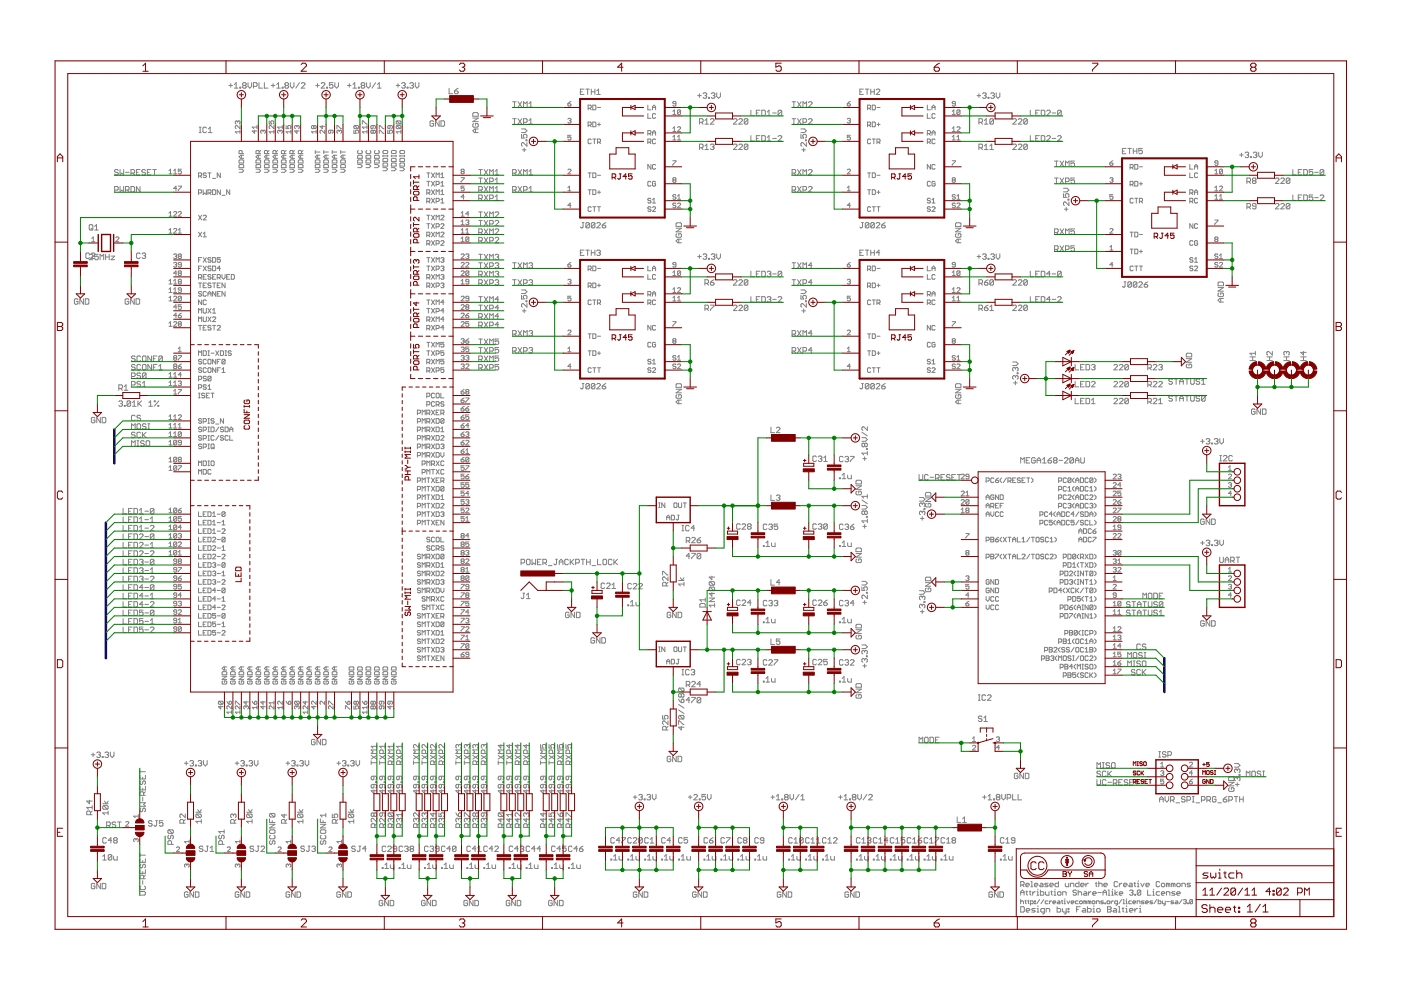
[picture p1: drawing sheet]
<svg xmlns="http://www.w3.org/2000/svg" width="420mm" height="297mm" viewBox="0 0 420 297" stroke-linecap="round" stroke-linejoin="round" font-family="sans-serif">
<g fill="#808080" stroke="#808080" stroke-width=".3">
<path d="M306.1 137.2v1.6z"/>
<path d="M306.1 137.2l.6 .5z"/>
<path d="M306.7 137.7l.5-.5z"/>
<path d="M307.2 137.2v1.6z"/>
<path d="M307.8 137.2h1z"/>
<path d="M307.8 137.2v1.6z"/>
<path d="M307.8 138.8h1z"/>
<path d="M307.8 138h.5z"/>
<path d="M310.2 137.2l.3 .2z"/>
<path d="M309.7 137.2h.5z"/>
<path d="M309.4 137.4l.3-.2z"/>
<path d="M309.4 137.4v1.1z"/>
<path d="M309.4 138.5l.3 .3z"/>
<path d="M309.7 138.8h.5z"/>
<path d="M310.2 138.8l.3-.3z"/>
<path d="M310.5 138v.5z"/>
<path d="M309.9 138h.6z"/>
<path d="M311 137.7v1.1z"/>
<path d="M311 137.7l.6-.5z"/>
<path d="M311.6 137.2l.5 .5z"/>
<path d="M312.1 137.7v1.1z"/>
<path d="M311 138h1.1z"/>
<path d="M312.7 137.7l.5-.5z"/>
<path d="M313.2 137.2v1.6z"/>
<path d="M312.7 138.8h1z"/>
<path d="M314.8 137.4l.6-.2z"/>
<path d="M314.8 137.4l-.5 .6z"/>
<path d="M314.3 138v.5z"/>
<path d="M314.3 138.5l.3 .3z"/>
<path d="M314.6 138.8h.5z"/>
<path d="M315.1 138.8l.3-.3z"/>
<path d="M315.4 138.3v.2z"/>
<path d="M315.1 138l.3 .3z"/>
<path d="M314.3 138h.8z"/>
<path d="M315.9 137.4l.3-.2z"/>
<path d="M316.2 137.2h.6z"/>
<path d="M316.8 137.2l.2 .2z"/>
<path d="M317 137.4v.3z"/>
<path d="M317 137.7l-.2 .3z"/>
<path d="M316.8 138l.2 .3z"/>
<path d="M317 138.3v.2z"/>
<path d="M317 138.5l-.2 .3z"/>
<path d="M316.2 138.8h.6z"/>
<path d="M315.9 138.5l.3 .3z"/>
<path d="M315.9 138.3v.2z"/>
<path d="M316.2 138l-.3 .3z"/>
<path d="M315.9 137.7l.3 .3z"/>
<path d="M315.9 137.4v.3z"/>
<path d="M316.2 138h.6z"/>
<path d="M317.6 138h1.1z"/>
<path d="M319.2 138.8h1.1z"/>
<path d="M319.2 138.8l1.1-1.1z"/>
<path d="M320.3 137.4v.3z"/>
<path d="M320 137.2l.3 .2z"/>
<path d="M319.5 137.2h.5z"/>
<path d="M319.2 137.4l.3-.2z"/>
<path d="M320.8 137.4v1.1z"/>
<path d="M320.8 137.4l.3-.2z"/>
<path d="M321.1 137.2h.6z"/>
<path d="M321.7 137.2l.2 .2z"/>
<path d="M321.9 137.4v1.1z"/>
<path d="M321.9 138.5l-.2 .3z"/>
<path d="M321.1 138.8h.6z"/>
<path d="M320.8 138.5l.3 .3z"/>
<path d="M321.9 137.4l-1.1 1.1z"/>
<path d="M322.5 137.7v1.1z"/>
<path d="M322.5 137.7l.5-.5z"/>
<path d="M323 137.2l.6 .5z"/>
<path d="M323.6 137.7v1.1z"/>
<path d="M322.5 138h1.1z"/>
<path d="M324.1 137.2v1.3z"/>
<path d="M324.1 138.5l.3 .3z"/>
<path d="M324.4 138.8h.5z"/>
<path d="M324.9 138.8l.3-.3z"/>
<path d="M325.2 137.2v1.3z"/>
<path d="M193.4 257.5v.3z"/>
<path d="M193.4 257.5h.2z"/>
<path d="M193.6 257.5v.3z"/>
<path d="M193.4 257.8h.2z"/>
<path d="M194.2 256.7l.5-.5z"/>
<path d="M194.7 256.2v1.6z"/>
<path d="M194.2 257.8h1.1z"/>
<path d="M195.8 256.7v.8z"/>
<path d="M195.8 257.5l.3 .3z"/>
<path d="M196.1 257.8h.8z"/>
<path d="M196.9 256.7v1.1z"/>
<path d="M35.6 120.4l.3-.2z"/>
<path d="M35.9 120.2h.5z"/>
<path d="M36.4 120.2l.3 .2z"/>
<path d="M36.7 120.4v.3z"/>
<path d="M36.7 120.7l-.3 .3z"/>
<path d="M36.2 121h.2z"/>
<path d="M36.4 121l.3 .2z"/>
<path d="M36.7 121.2v.3z"/>
<path d="M36.4 121.8l.3-.3z"/>
<path d="M35.9 121.8h.5z"/>
<path d="M35.6 121.5l.3 .3z"/>
<path d="M37.3 121.5v.3z"/>
<path d="M37.3 121.5h.2z"/>
<path d="M37.5 121.5v.3z"/>
<path d="M37.3 121.8h.2z"/>
<path d="M38.1 120.4v1.1z"/>
<path d="M38.1 120.4l.3-.2z"/>
<path d="M38.4 120.2h.5z"/>
<path d="M38.9 120.2l.3 .2z"/>
<path d="M39.2 120.4v1.1z"/>
<path d="M38.9 121.8l.3-.3z"/>
<path d="M38.4 121.8h.5z"/>
<path d="M38.1 121.5l.3 .3z"/>
<path d="M39.2 120.4l-1.1 1.1z"/>
<path d="M39.7 120.7l.6-.5z"/>
<path d="M40.3 120.2v1.6z"/>
<path d="M39.7 121.8h1.1z"/>
<path d="M41.4 120.2v1.6z"/>
<path d="M41.4 121.2l1-1z"/>
<path d="M41.6 121l.8 .8z"/>
<path d="M44.6 120.7l.6-.5z"/>
<path d="M45.2 120.2v1.6z"/>
<path d="M44.6 121.8h1.1z"/>
<path d="M47.3 121.5v.3z"/>
<path d="M47.3 121.5h.3z"/>
<path d="M47.6 121.5v.3z"/>
<path d="M47.3 121.8h.3z"/>
<path d="M46.3 120.2h.2z"/>
<path d="M46.5 120.2v.2z"/>
<path d="M46.3 120.4h.2z"/>
<path d="M46.3 120.2v.2z"/>
<path d="M47.6 120.2l-1.3 1.6z"/>
<path d="M26.8 77.8h1z"/>
<path d="M26.8 77.8l1-1z"/>
<path d="M27.8 76.5v.3z"/>
<path d="M27.6 76.2l.2 .3z"/>
<path d="M27 76.2h.6z"/>
<path d="M27 76.2l-.2 .3z"/>
<path d="M28.4 76.2h1.1z"/>
<path d="M28.4 76.2v.8z"/>
<path d="M28.4 77l.5-.2z"/>
<path d="M28.9 76.8h.3z"/>
<path d="M29.2 76.8l.3 .2z"/>
<path d="M29.5 77v.6z"/>
<path d="M29.5 77.6l-.3 .2z"/>
<path d="M28.7 77.8h.5z"/>
<path d="M28.4 77.6l.3 .2z"/>
<path d="M30 76.2v1.6z"/>
<path d="M30 76.2l.6 .6z"/>
<path d="M31.1 76.2l-.5 .6z"/>
<path d="M31.1 76.2v1.6z"/>
<path d="M31.7 76.2v1.6z"/>
<path d="M31.7 77h1z"/>
<path d="M32.7 76.2v1.6z"/>
<path d="M33.3 76.8h1.1z"/>
<path d="M34.4 76.8l-1.1 1z"/>
<path d="M33.3 77.8h1.1z"/>
<path d="M118.8 25.6h1.1z"/>
<path d="M119.4 25.1v1z"/>
<path d="M120.4 25.1l.3-.3z"/>
<path d="M120.7 24.8h.6z"/>
<path d="M121.3 24.8l.2 .3z"/>
<path d="M121.5 25.1v.2z"/>
<path d="M121.5 25.3l-.2 .3z"/>
<path d="M121 25.6h.3z"/>
<path d="M121.3 25.6l.2 .3z"/>
<path d="M121.5 25.9v.2z"/>
<path d="M121.5 26.1l-.2 .3z"/>
<path d="M120.7 26.4h.6z"/>
<path d="M120.4 26.1l.3 .3z"/>
<path d="M122.1 26.1v.3z"/>
<path d="M122.1 26.1h.3z"/>
<path d="M122.4 26.1v.3z"/>
<path d="M122.1 26.4h.3z"/>
<path d="M122.9 25.1l.3-.3z"/>
<path d="M123.2 24.8h.5z"/>
<path d="M123.7 24.8l.3 .3z"/>
<path d="M124 25.1v.2z"/>
<path d="M123.7 25.6l.3-.3z"/>
<path d="M123.4 25.6h.3z"/>
<path d="M123.7 25.6l.3 .3z"/>
<path d="M124 25.9v.2z"/>
<path d="M123.7 26.4l.3-.3z"/>
<path d="M123.2 26.4h.5z"/>
<path d="M122.9 26.1l.3 .3z"/>
<path d="M124.5 24.8v1.1z"/>
<path d="M124.5 25.9l.6 .5z"/>
<path d="M125.1 26.4l.5-.5z"/>
<path d="M125.6 24.8v1.1z"/>
<path d="M94.7 25.6h1.1z"/>
<path d="M95.2 25.1v1z"/>
<path d="M96.3 26.4h1.1z"/>
<path d="M96.3 26.4l1.1-1.1z"/>
<path d="M97.4 25.1v.2z"/>
<path d="M97.1 24.8l.3 .3z"/>
<path d="M96.6 24.8h.5z"/>
<path d="M96.6 24.8l-.3 .3z"/>
<path d="M98 26.1v.3z"/>
<path d="M98 26.1h.2z"/>
<path d="M98.2 26.1v.3z"/>
<path d="M98 26.4h.2z"/>
<path d="M98.8 24.8h1.1z"/>
<path d="M98.8 24.8v.8z"/>
<path d="M98.8 25.6l.5-.3z"/>
<path d="M99.3 25.3h.3z"/>
<path d="M99.6 25.3l.3 .3z"/>
<path d="M99.9 25.6v.5z"/>
<path d="M99.9 26.1l-.3 .3z"/>
<path d="M99 26.4h.6z"/>
<path d="M98.8 26.1l.2 .3z"/>
<path d="M100.4 24.8v1.1z"/>
<path d="M100.4 25.9l.6 .5z"/>
<path d="M101.5 25.9l-.5 .5z"/>
<path d="M101.5 24.8v1.1z"/>
<path d="M104.2 25.6h1.1z"/>
<path d="M104.8 25.1v1z"/>
<path d="M106.4 24.8l-.5 .5z"/>
<path d="M106.4 24.8v1.6z"/>
<path d="M105.9 26.4h1z"/>
<path d="M107.5 26.1v.3z"/>
<path d="M107.5 26.1h.3z"/>
<path d="M107.8 26.1v.3z"/>
<path d="M107.5 26.4h.3z"/>
<path d="M108.6 24.8l-.3 .3z"/>
<path d="M108.6 24.8h.5z"/>
<path d="M109.1 24.8l.3 .3z"/>
<path d="M109.4 25.1v.2z"/>
<path d="M109.4 25.3l-.3 .3z"/>
<path d="M109.1 25.6l.3 .3z"/>
<path d="M109.4 25.9v.2z"/>
<path d="M109.4 26.1l-.3 .3z"/>
<path d="M108.6 26.4h.5z"/>
<path d="M108.3 26.1l.3 .3z"/>
<path d="M108.3 25.9v.2z"/>
<path d="M108.6 25.6l-.3 .3z"/>
<path d="M108.3 25.3l.3 .3z"/>
<path d="M108.3 25.1v.2z"/>
<path d="M108.6 25.6h.5z"/>
<path d="M109.9 24.8v1.1z"/>
<path d="M109.9 25.9l.6 .5z"/>
<path d="M110.5 26.4l.5-.5z"/>
<path d="M111 24.8v1.1z"/>
<path d="M112.6 24.8l-1 1.6z"/>
<path d="M113.7 24.8l-.5 .5z"/>
<path d="M113.7 24.8v1.6z"/>
<path d="M113.2 26.4h1.1z"/>
<path d="M68.6 25.6h1.1z"/>
<path d="M69.2 25.1v1z"/>
<path d="M70.8 24.8l-.5 .5z"/>
<path d="M70.8 24.8v1.6z"/>
<path d="M70.3 26.4h1.1z"/>
<path d="M71.9 26.1v.3z"/>
<path d="M71.9 26.1h.3z"/>
<path d="M72.2 26.1v.3z"/>
<path d="M71.9 26.4h.3z"/>
<path d="M73 24.8l-.3 .3z"/>
<path d="M73 24.8h.6z"/>
<path d="M73.6 24.8l.2 .3z"/>
<path d="M73.8 25.1v.2z"/>
<path d="M73.8 25.3l-.2 .3z"/>
<path d="M73.6 25.6l.2 .3z"/>
<path d="M73.8 25.9v.2z"/>
<path d="M73.8 26.1l-.2 .3z"/>
<path d="M73 26.4h.6z"/>
<path d="M72.7 26.1l.3 .3z"/>
<path d="M72.7 25.9v.2z"/>
<path d="M73 25.6l-.3 .3z"/>
<path d="M72.7 25.3l.3 .3z"/>
<path d="M72.7 25.1v.2z"/>
<path d="M73 25.6h.6z"/>
<path d="M74.4 24.8v1.1z"/>
<path d="M74.4 25.9l.5 .5z"/>
<path d="M74.9 26.4l.6-.5z"/>
<path d="M75.5 24.8v1.1z"/>
<path d="M76 24.8v1.6z"/>
<path d="M76 24.8h.8z"/>
<path d="M76.8 24.8l.3 .3z"/>
<path d="M77.1 25.1v.5z"/>
<path d="M76.8 25.9l.3-.3z"/>
<path d="M76 25.9h.8z"/>
<path d="M77.7 24.8v1.6z"/>
<path d="M77.7 26.4h1z"/>
<path d="M79.3 24.8v1.6z"/>
<path d="M79.3 26.4h1.1z"/>
<path d="M81.3 25.6h1.1z"/>
<path d="M81.9 25.1v1z"/>
<path d="M83.5 24.8l-.5 .5z"/>
<path d="M83.5 24.8v1.6z"/>
<path d="M83 26.4h1.1z"/>
<path d="M84.6 26.1v.3z"/>
<path d="M84.6 26.1h.3z"/>
<path d="M84.9 26.1v.3z"/>
<path d="M84.6 26.4h.3z"/>
<path d="M85.7 24.8l-.3 .3z"/>
<path d="M85.7 24.8h.6z"/>
<path d="M86.3 24.8l.2 .3z"/>
<path d="M86.5 25.1v.2z"/>
<path d="M86.5 25.3l-.2 .3z"/>
<path d="M86.3 25.6l.2 .3z"/>
<path d="M86.5 25.9v.2z"/>
<path d="M86.5 26.1l-.2 .3z"/>
<path d="M85.7 26.4h.6z"/>
<path d="M85.4 26.1l.3 .3z"/>
<path d="M85.4 25.9v.2z"/>
<path d="M85.7 25.6l-.3 .3z"/>
<path d="M85.4 25.3l.3 .3z"/>
<path d="M85.4 25.1v.2z"/>
<path d="M85.7 25.6h.6z"/>
<path d="M87.1 24.8v1.1z"/>
<path d="M87.1 25.9l.5 .5z"/>
<path d="M88.2 25.9l-.6 .5z"/>
<path d="M88.2 24.8v1.1z"/>
<path d="M89.8 24.8l-1.1 1.6z"/>
<path d="M90.4 26.4h1z"/>
<path d="M90.4 26.4l1-1.1z"/>
<path d="M91.4 25.1v.2z"/>
<path d="M91.2 24.8l.2 .3z"/>
<path d="M90.6 24.8h.6z"/>
<path d="M90.6 24.8l-.2 .3z"/>
<path d="M94.2 221.6l.3 .3z"/>
<path d="M93.7 221.6h.5z"/>
<path d="M93.7 221.6l-.3 .3z"/>
<path d="M93.4 221.9v1.1z"/>
<path d="M93.4 223l.3 .2z"/>
<path d="M93.7 223.2h.5z"/>
<path d="M94.5 223l-.3 .2z"/>
<path d="M94.5 222.4v.6z"/>
<path d="M94 222.4h.5z"/>
<path d="M95.1 221.6v1.6z"/>
<path d="M95.1 221.6l1 1.6z"/>
<path d="M96.1 221.6v1.6z"/>
<path d="M96.7 221.6v1.6z"/>
<path d="M96.7 223.2h.8z"/>
<path d="M97.8 223l-.3 .2z"/>
<path d="M97.8 221.9v1.1z"/>
<path d="M97.5 221.6l.3 .3z"/>
<path d="M96.7 221.6h.8z"/>
<path d="M276.6 182.8v1.1z"/>
<path d="M276 183.3h1.1z"/>
<path d="M275.8 182l.2 .2z"/>
<path d="M275.8 181.4v.6z"/>
<path d="M276 181.1l-.2 .3z"/>
<path d="M276 181.1h.3z"/>
<path d="M276.3 181.1l.3 .3z"/>
<path d="M276.6 181.4v.3z"/>
<path d="M276.9 181.1l-.3 .3z"/>
<path d="M276.9 181.1h.2z"/>
<path d="M277.1 181.1l.3 .3z"/>
<path d="M277.4 181.4v.6z"/>
<path d="M277.4 182l-.3 .2z"/>
<path d="M277.1 180.6h.3z"/>
<path d="M277.1 180.3v.3z"/>
<path d="M277.1 180.3h.3z"/>
<path d="M277.4 180.3v.3z"/>
<path d="M275.8 179.5l.2 .3z"/>
<path d="M275.8 179v.5z"/>
<path d="M275.8 179l.2-.3z"/>
<path d="M276 178.7h.3z"/>
<path d="M276.3 178.7l.3 .3z"/>
<path d="M276.6 179v.2z"/>
<path d="M276.6 179l.3-.3z"/>
<path d="M276.9 178.7h.2z"/>
<path d="M277.1 178.7l.3 .3z"/>
<path d="M277.4 179v.5z"/>
<path d="M277.4 179.5l-.3 .3z"/>
<path d="M275.8 178.1h1.1z"/>
<path d="M276.9 178.1l.5-.5z"/>
<path d="M276.9 177.1l.5 .5z"/>
<path d="M275.8 177.1h1.1z"/>
<path d="M28.2 125.1l.3 .3z"/>
<path d="M27.6 125.1h.6z"/>
<path d="M27.6 125.1l-.2 .3z"/>
<path d="M27.4 125.4v1.1z"/>
<path d="M27.4 126.5l.2 .2z"/>
<path d="M27.6 126.7h.6z"/>
<path d="M28.2 126.7l.3-.2z"/>
<path d="M28.5 125.9v.6z"/>
<path d="M27.9 125.9h.6z"/>
<path d="M29 125.1v1.6z"/>
<path d="M29 125.1l1.1 1.6z"/>
<path d="M30.1 125.1v1.6z"/>
<path d="M30.6 125.1v1.6z"/>
<path d="M30.6 126.7h.9z"/>
<path d="M31.5 126.7l.2-.2z"/>
<path d="M31.7 125.4v1.1z"/>
<path d="M31.5 125.1l.2 .3z"/>
<path d="M30.6 125.1h.9z"/>
<path d="M58.7 246.2l.6 .5z"/>
<path d="M58.7 246.2h1.7z"/>
<path d="M60.4 245.6v1.1z"/>
<path d="M59 245.1h1.1z"/>
<path d="M58.7 244.8l.3 .3z"/>
<path d="M58.7 244.3v.5z"/>
<path d="M58.7 244.3l.3-.3z"/>
<path d="M59 244h1.1z"/>
<path d="M60.1 244l.3 .3z"/>
<path d="M60.4 244.3v.5z"/>
<path d="M60.4 244.8l-.3 .3z"/>
<path d="M59 244l1.1 1.1z"/>
<path d="M58.7 243.5h1.7z"/>
<path d="M60.4 242.7l-.6 .8z"/>
<path d="M59.3 242.7l.5 .8z"/>
<path d="M56.1 267.3l.3 .3z"/>
<path d="M55.6 267.3h.5z"/>
<path d="M55.3 267.6l.3-.3z"/>
<path d="M55.3 267.6v1.1z"/>
<path d="M55.3 268.7l.3 .2z"/>
<path d="M55.6 268.9h.5z"/>
<path d="M56.1 268.9l.3-.2z"/>
<path d="M56.4 268.1v.6z"/>
<path d="M55.9 268.1h.5z"/>
<path d="M57 267.3v1.6z"/>
<path d="M57 267.3l1 1.6z"/>
<path d="M58 267.3v1.6z"/>
<path d="M58.6 267.3v1.6z"/>
<path d="M58.6 268.9h.8z"/>
<path d="M59.4 268.9l.3-.2z"/>
<path d="M59.7 267.6v1.1z"/>
<path d="M59.4 267.3l.3 .3z"/>
<path d="M58.6 267.3h.8z"/>
<path d="M55.3 228.8h1.1z"/>
<path d="M55.9 228.2v1.1z"/>
<path d="M57 228.2l.2-.2z"/>
<path d="M57.2 228h.6z"/>
<path d="M57.8 228l.2 .2z"/>
<path d="M58 228.2v.3z"/>
<path d="M57.8 228.8l.2-.3z"/>
<path d="M57.5 228.8h.3z"/>
<path d="M57.8 228.8l.2 .2z"/>
<path d="M58 229v.3z"/>
<path d="M58 229.3l-.2 .3z"/>
<path d="M57.2 229.6h.6z"/>
<path d="M57 229.3l.2 .3z"/>
<path d="M58.6 229.3v.3z"/>
<path d="M58.6 229.3h.3z"/>
<path d="M58.9 229.3v.3z"/>
<path d="M58.6 229.6h.3z"/>
<path d="M59.4 228.2l.3-.2z"/>
<path d="M59.7 228h.5z"/>
<path d="M60.2 228l.3 .2z"/>
<path d="M60.5 228.2v.3z"/>
<path d="M60.2 228.8l.3-.3z"/>
<path d="M59.9 228.8h.3z"/>
<path d="M60.2 228.8l.3 .2z"/>
<path d="M60.5 229v.3z"/>
<path d="M60.5 229.3l-.3 .3z"/>
<path d="M59.7 229.6h.5z"/>
<path d="M59.4 229.3l.3 .3z"/>
<path d="M61 228v1z"/>
<path d="M61 229l.6 .6z"/>
<path d="M62.1 229l-.5 .6z"/>
<path d="M62.1 228v1z"/>
<path d="M74 246.2l.5 .5z"/>
<path d="M74 246.2h1.6z"/>
<path d="M75.6 245.6v1.1z"/>
<path d="M74.3 245.1h1z"/>
<path d="M74 244.8l.3 .3z"/>
<path d="M74 244.3v.5z"/>
<path d="M74 244.3l.3-.3z"/>
<path d="M74.3 244h1z"/>
<path d="M75.3 244l.3 .3z"/>
<path d="M75.6 244.3v.5z"/>
<path d="M75.6 244.8l-.3 .3z"/>
<path d="M74.3 244l1 1.1z"/>
<path d="M74 243.5h1.6z"/>
<path d="M75.6 242.7l-.5 .8z"/>
<path d="M74.5 242.7l.6 .8z"/>
<path d="M89.2 246.2l.6 .5z"/>
<path d="M89.2 246.2h1.6z"/>
<path d="M90.8 245.6v1.1z"/>
<path d="M89.5 245.1h1.1z"/>
<path d="M89.2 244.8l.3 .3z"/>
<path d="M89.2 244.3v.5z"/>
<path d="M89.2 244.3l.3-.3z"/>
<path d="M89.5 244h1.1z"/>
<path d="M90.6 244l.2 .3z"/>
<path d="M90.8 244.3v.5z"/>
<path d="M90.8 244.8l-.2 .3z"/>
<path d="M89.5 244l1.1 1.1z"/>
<path d="M89.2 243.5h1.6z"/>
<path d="M90.8 242.7l-.5 .8z"/>
<path d="M89.8 242.7l.5 .8z"/>
<path d="M104.5 246.2l.5 .5z"/>
<path d="M104.5 246.2h1.6z"/>
<path d="M106.1 245.6v1.1z"/>
<path d="M104.7 245.1h1.1z"/>
<path d="M104.5 244.8l.2 .3z"/>
<path d="M104.5 244.3v.5z"/>
<path d="M104.5 244.3l.2-.3z"/>
<path d="M104.7 244h1.1z"/>
<path d="M105.8 244l.3 .3z"/>
<path d="M106.1 244.3v.5z"/>
<path d="M106.1 244.8l-.3 .3z"/>
<path d="M104.7 244l1.1 1.1z"/>
<path d="M104.5 243.5h1.6z"/>
<path d="M106.1 242.7l-.6 .8z"/>
<path d="M105 242.7l.5 .8z"/>
<path d="M71.4 267.3l.2 .3z"/>
<path d="M70.8 267.3h.6z"/>
<path d="M70.5 267.6l.3-.3z"/>
<path d="M70.5 267.6v1.1z"/>
<path d="M70.5 268.7l.3 .2z"/>
<path d="M70.8 268.9h.6z"/>
<path d="M71.4 268.9l.2-.2z"/>
<path d="M71.6 268.1v.6z"/>
<path d="M71.1 268.1h.5z"/>
<path d="M72.2 267.3v1.6z"/>
<path d="M72.2 267.3l1.1 1.6z"/>
<path d="M73.3 267.3v1.6z"/>
<path d="M73.8 267.3v1.6z"/>
<path d="M73.8 268.9h.8z"/>
<path d="M74.6 268.9l.3-.2z"/>
<path d="M74.9 267.6v1.1z"/>
<path d="M74.6 267.3l.3 .3z"/>
<path d="M73.8 267.3h.8z"/>
<path d="M86.6 267.3l.3 .3z"/>
<path d="M86.1 267.3h.5z"/>
<path d="M85.8 267.6l.3-.3z"/>
<path d="M85.8 267.6v1.1z"/>
<path d="M85.8 268.7l.3 .2z"/>
<path d="M86.1 268.9h.5z"/>
<path d="M86.6 268.9l.3-.2z"/>
<path d="M86.9 268.1v.6z"/>
<path d="M86.3 268.1h.6z"/>
<path d="M87.4 267.3v1.6z"/>
<path d="M87.4 267.3l1.1 1.6z"/>
<path d="M88.5 267.3v1.6z"/>
<path d="M89.1 267.3v1.6z"/>
<path d="M89.1 268.9h.8z"/>
<path d="M89.9 268.9l.2-.2z"/>
<path d="M90.1 267.6v1.1z"/>
<path d="M89.9 267.3l.2 .3z"/>
<path d="M89.1 267.3h.8z"/>
<path d="M101.9 267.3l.2 .3z"/>
<path d="M101.3 267.3h.6z"/>
<path d="M101 267.6l.3-.3z"/>
<path d="M101 267.6v1.1z"/>
<path d="M101 268.7l.3 .2z"/>
<path d="M101.3 268.9h.6z"/>
<path d="M101.9 268.9l.2-.2z"/>
<path d="M102.1 268.1v.6z"/>
<path d="M101.6 268.1h.5z"/>
<path d="M102.7 267.3v1.6z"/>
<path d="M102.7 267.3l1.1 1.6z"/>
<path d="M103.8 267.3v1.6z"/>
<path d="M104.3 267.3v1.6z"/>
<path d="M104.3 268.9h.8z"/>
<path d="M105.1 268.9l.3-.2z"/>
<path d="M105.4 267.6v1.1z"/>
<path d="M105.1 267.3l.3 .3z"/>
<path d="M104.3 267.3h.8z"/>
<path d="M70.5 228.8h1.1z"/>
<path d="M71.1 228.2v1.1z"/>
<path d="M72.5 228l-.3 .2z"/>
<path d="M72.5 228h.5z"/>
<path d="M73 228l.3 .2z"/>
<path d="M73.3 228.2v.3z"/>
<path d="M73 228.8l.3-.3z"/>
<path d="M72.7 228.8h.3z"/>
<path d="M73 228.8l.3 .2z"/>
<path d="M73.3 229v.3z"/>
<path d="M73.3 229.3l-.3 .3z"/>
<path d="M72.5 229.6h.5z"/>
<path d="M72.2 229.3l.3 .3z"/>
<path d="M73.8 229.3v.3z"/>
<path d="M73.8 229.3h.3z"/>
<path d="M74.1 229.3v.3z"/>
<path d="M73.8 229.6h.3z"/>
<path d="M74.9 228l-.2 .2z"/>
<path d="M74.9 228h.6z"/>
<path d="M75.5 228l.2 .2z"/>
<path d="M75.7 228.2v.3z"/>
<path d="M75.5 228.8l.2-.3z"/>
<path d="M75.2 228.8h.3z"/>
<path d="M75.5 228.8l.2 .2z"/>
<path d="M75.7 229v.3z"/>
<path d="M75.7 229.3l-.2 .3z"/>
<path d="M74.9 229.6h.6z"/>
<path d="M74.7 229.3l.2 .3z"/>
<path d="M76.3 228v1z"/>
<path d="M76.3 229l.5 .6z"/>
<path d="M77.4 229l-.6 .6z"/>
<path d="M77.4 228v1z"/>
<path d="M85.8 228.8h1.1z"/>
<path d="M86.3 228.2v1.1z"/>
<path d="M87.7 228l-.3 .2z"/>
<path d="M87.7 228h.5z"/>
<path d="M88.2 228l.3 .2z"/>
<path d="M88.5 228.2v.3z"/>
<path d="M88.2 228.8l.3-.3z"/>
<path d="M88 228.8h.2z"/>
<path d="M88.2 228.8l.3 .2z"/>
<path d="M88.5 229v.3z"/>
<path d="M88.5 229.3l-.3 .3z"/>
<path d="M87.7 229.6h.5z"/>
<path d="M87.4 229.3l.3 .3z"/>
<path d="M89.1 229.3v.3z"/>
<path d="M89.1 229.3h.2z"/>
<path d="M89.3 229.3v.3z"/>
<path d="M89.1 229.6h.2z"/>
<path d="M90.1 228l-.2 .2z"/>
<path d="M90.1 228h.6z"/>
<path d="M90.7 228l.3 .2z"/>
<path d="M91 228.2v.3z"/>
<path d="M90.7 228.8l.3-.3z"/>
<path d="M90.4 228.8h.3z"/>
<path d="M90.7 228.8l.3 .2z"/>
<path d="M91 229v.3z"/>
<path d="M91 229.3l-.3 .3z"/>
<path d="M90.1 229.6h.6z"/>
<path d="M89.9 229.3l.2 .3z"/>
<path d="M91.5 228v1z"/>
<path d="M91.5 229l.6 .6z"/>
<path d="M92.6 229l-.5 .6z"/>
<path d="M92.6 228v1z"/>
<path d="M101 228.8h1.1z"/>
<path d="M101.6 228.2v1.1z"/>
<path d="M102.9 228l-.2 .2z"/>
<path d="M102.9 228h.6z"/>
<path d="M103.5 228l.3 .2z"/>
<path d="M103.8 228.2v.3z"/>
<path d="M103.5 228.8l.3-.3z"/>
<path d="M103.2 228.8h.3z"/>
<path d="M103.5 228.8l.3 .2z"/>
<path d="M103.8 229v.3z"/>
<path d="M103.8 229.3l-.3 .3z"/>
<path d="M102.9 229.6h.6z"/>
<path d="M102.7 229.3l.2 .3z"/>
<path d="M104.3 229.3v.3z"/>
<path d="M104.3 229.3h.3z"/>
<path d="M104.6 229.3v.3z"/>
<path d="M104.3 229.6h.3z"/>
<path d="M105.4 228l-.3 .2z"/>
<path d="M105.4 228h.5z"/>
<path d="M105.9 228l.3 .2z"/>
<path d="M106.2 228.2v.3z"/>
<path d="M105.9 228.8l.3-.3z"/>
<path d="M105.7 228.8h.2z"/>
<path d="M105.9 228.8l.3 .2z"/>
<path d="M106.2 229v.3z"/>
<path d="M106.2 229.3l-.3 .3z"/>
<path d="M105.4 229.6h.5z"/>
<path d="M105.1 229.3l.3 .3z"/>
<path d="M106.8 228v1z"/>
<path d="M106.8 229l.5 .6z"/>
<path d="M107.8 229l-.5 .6z"/>
<path d="M107.8 228v1z"/>
<path d="M23.1 89.6l.3 .2z"/>
<path d="M22.6 89.6h.5z"/>
<path d="M22.6 89.6l-.3 .2z"/>
<path d="M22.3 89.8v1.1z"/>
<path d="M22.3 90.9l.3 .3z"/>
<path d="M22.6 91.2h.5z"/>
<path d="M23.1 91.2l.3-.3z"/>
<path d="M23.4 90.4v.5z"/>
<path d="M22.8 90.4h.6z"/>
<path d="M23.9 89.6v1.6z"/>
<path d="M23.9 89.6l1.1 1.6z"/>
<path d="M25 89.6v1.6z"/>
<path d="M25.6 89.6v1.6z"/>
<path d="M25.6 91.2h.8z"/>
<path d="M26.6 90.9l-.2 .3z"/>
<path d="M26.6 89.8v1.1z"/>
<path d="M26.4 89.6l.2 .2z"/>
<path d="M25.6 89.6h.8z"/>
<path d="M38.4 89.6l.2 .2z"/>
<path d="M37.8 89.6h.6z"/>
<path d="M37.5 89.8l.3-.2z"/>
<path d="M37.5 89.8v1.1z"/>
<path d="M37.5 90.9l.3 .3z"/>
<path d="M37.8 91.2h.6z"/>
<path d="M38.4 91.2l.2-.3z"/>
<path d="M38.6 90.4v.5z"/>
<path d="M38.1 90.4h.5z"/>
<path d="M39.2 89.6v1.6z"/>
<path d="M39.2 89.6l1.1 1.6z"/>
<path d="M40.3 89.6v1.6z"/>
<path d="M40.8 89.6v1.6z"/>
<path d="M40.8 91.2h.8z"/>
<path d="M41.9 90.9l-.3 .3z"/>
<path d="M41.9 89.8v1.1z"/>
<path d="M41.6 89.6l.3 .2z"/>
<path d="M40.8 89.6h.8z"/>
<path d="M304.5 114.2v1.1z"/>
<path d="M304 114.8h1z"/>
<path d="M303.7 113.4l.3 .3z"/>
<path d="M303.7 112.9v.5z"/>
<path d="M303.7 112.9l.3-.3z"/>
<path d="M304 112.6h.2z"/>
<path d="M304.2 112.6l.3 .3z"/>
<path d="M304.5 112.9v.2z"/>
<path d="M304.8 112.6l-.3 .3z"/>
<path d="M304.8 112.6h.2z"/>
<path d="M305 112.6l.3 .3z"/>
<path d="M305.3 112.9v.5z"/>
<path d="M305 113.7l.3-.3z"/>
<path d="M305 112h.3z"/>
<path d="M305 111.8v.2z"/>
<path d="M305 111.8h.3z"/>
<path d="M305.3 111.8v.2z"/>
<path d="M303.7 110.9l.3 .3z"/>
<path d="M303.7 110.4v.5z"/>
<path d="M303.7 110.4l.3-.3z"/>
<path d="M304 110.1h.2z"/>
<path d="M304.2 110.1l.3 .3z"/>
<path d="M304.5 110.4v.3z"/>
<path d="M304.8 110.1l-.3 .3z"/>
<path d="M304.8 110.1h.2z"/>
<path d="M305 110.1l.3 .3z"/>
<path d="M305.3 110.4v.5z"/>
<path d="M305.3 110.9l-.3 .3z"/>
<path d="M303.7 109.6h1.1z"/>
<path d="M304.8 109.6l.5-.6z"/>
<path d="M304.8 108.5l.5 .5z"/>
<path d="M303.7 108.5h1.1z"/>
<path d="M334 121h1.1z"/>
<path d="M334 121l1.1-1.1z"/>
<path d="M335.1 119.7v.2z"/>
<path d="M334.9 119.4l.2 .3z"/>
<path d="M334.3 119.4h.6z"/>
<path d="M334 119.7l.3-.3z"/>
<path d="M335.7 121h1.1z"/>
<path d="M335.7 121l1.1-1.1z"/>
<path d="M336.8 119.7v.2z"/>
<path d="M336.5 119.4l.3 .3z"/>
<path d="M336 119.4h.5z"/>
<path d="M335.7 119.7l.3-.3z"/>
<path d="M337.3 119.7v1.1z"/>
<path d="M337.3 119.7l.3-.3z"/>
<path d="M337.6 119.4h.5z"/>
<path d="M338.1 119.4l.3 .3z"/>
<path d="M338.4 119.7v1.1z"/>
<path d="M338.1 121l.3-.2z"/>
<path d="M337.6 121h.5z"/>
<path d="M337.3 120.8l.3 .2z"/>
<path d="M338.4 119.7l-1.1 1.1z"/>
<path d="M334 115.9h1.1z"/>
<path d="M335.1 114.8l-1.1 1.1z"/>
<path d="M335.1 114.6v.2z"/>
<path d="M334.9 114.3l.2 .3z"/>
<path d="M334.3 114.3h.6z"/>
<path d="M334 114.6l.3-.3z"/>
<path d="M335.7 115.9h1.1z"/>
<path d="M335.7 115.9l1.1-1.1z"/>
<path d="M336.8 114.6v.2z"/>
<path d="M336.5 114.3l.3 .3z"/>
<path d="M336 114.3h.5z"/>
<path d="M335.7 114.6l.3-.3z"/>
<path d="M337.3 114.6v1.1z"/>
<path d="M337.3 114.6l.3-.3z"/>
<path d="M337.6 114.3h.5z"/>
<path d="M338.1 114.3l.3 .3z"/>
<path d="M338.4 114.6v1.1z"/>
<path d="M338.4 115.7l-.3 .2z"/>
<path d="M337.6 115.9h.5z"/>
<path d="M337.3 115.7l.3 .2z"/>
<path d="M338.4 114.6l-1.1 1.1z"/>
<path d="M334 110.9h1.1z"/>
<path d="M335.1 109.8l-1.1 1.1z"/>
<path d="M335.1 109.5v.3z"/>
<path d="M334.9 109.2l.2 .3z"/>
<path d="M334.3 109.2h.6z"/>
<path d="M334 109.5l.3-.3z"/>
<path d="M335.7 110.9h1.1z"/>
<path d="M335.7 110.9l1.1-1.1z"/>
<path d="M336.8 109.5v.3z"/>
<path d="M336.5 109.2l.3 .3z"/>
<path d="M336 109.2h.5z"/>
<path d="M336 109.2l-.3 .3z"/>
<path d="M337.3 109.5v1.1z"/>
<path d="M337.3 109.5l.3-.3z"/>
<path d="M337.6 109.2h.5z"/>
<path d="M338.1 109.2l.3 .3z"/>
<path d="M338.4 109.5v1.1z"/>
<path d="M338.4 110.6l-.3 .3z"/>
<path d="M337.6 110.9h.5z"/>
<path d="M337.3 110.6l.3 .3z"/>
<path d="M337.3 110.6l1.1-1.1z"/>
<path d="M356 109.1l-.2 .3z"/>
<path d="M355.8 109.4v.6z"/>
<path d="M355.8 110l.2 .2z"/>
<path d="M356 110.2h1.1z"/>
<path d="M357.1 110.2l.3-.2z"/>
<path d="M357.4 109.4v.6z"/>
<path d="M357.1 109.1l.3 .3z"/>
<path d="M356.6 109.1h.5z"/>
<path d="M356.6 109.1v.6z"/>
<path d="M355.8 108.6h1.6z"/>
<path d="M355.8 108.6l1.6-1.1z"/>
<path d="M355.8 107.5h1.6z"/>
<path d="M355.8 107h1.6z"/>
<path d="M357.4 106.1v.9z"/>
<path d="M357.1 105.9l.3 .2z"/>
<path d="M356 105.9h1.1z"/>
<path d="M355.8 106.1l.2-.2z"/>
<path d="M355.8 106.1v.9z"/>
<path d="M277.8 176.3l-.3 .2z"/>
<path d="M277.5 176.5v.6z"/>
<path d="M277.5 177.1l.3 .3z"/>
<path d="M277.8 177.4h1.1z"/>
<path d="M278.9 177.4l.3-.3z"/>
<path d="M279.2 176.5v.6z"/>
<path d="M278.9 176.3l.3 .2z"/>
<path d="M278.4 176.3h.5z"/>
<path d="M278.4 176.3v.5z"/>
<path d="M277.5 175.7h1.7z"/>
<path d="M277.5 175.7l1.7-1.1z"/>
<path d="M277.5 174.6h1.7z"/>
<path d="M277.5 174.1h1.7z"/>
<path d="M279.2 173.3v.8z"/>
<path d="M278.9 173l.3 .3z"/>
<path d="M277.8 173h1.1z"/>
<path d="M277.8 173l-.3 .3z"/>
<path d="M277.5 173.3v.8z"/>
<path d="M360.1 132.3h1.1z"/>
<path d="M360.6 131.7v1.1z"/>
<path d="M361.7 131.7l.3-.2z"/>
<path d="M362 131.5h.5z"/>
<path d="M362.5 131.5l.3 .2z"/>
<path d="M362.8 131.7v.3z"/>
<path d="M362.8 132l-.3 .3z"/>
<path d="M362.3 132.3h.2z"/>
<path d="M362.5 132.3l.3 .2z"/>
<path d="M362.8 132.5v.3z"/>
<path d="M362.5 133.1l.3-.3z"/>
<path d="M362 133.1h.5z"/>
<path d="M361.7 132.8l.3 .3z"/>
<path d="M363.4 132.8v.3z"/>
<path d="M363.4 132.8h.2z"/>
<path d="M363.6 132.8v.3z"/>
<path d="M363.4 133.1h.2z"/>
<path d="M364.2 131.7l.2-.2z"/>
<path d="M364.4 131.5h.6z"/>
<path d="M365 131.5l.3 .2z"/>
<path d="M365.3 131.7v.3z"/>
<path d="M365.3 132l-.3 .3z"/>
<path d="M364.7 132.3h.3z"/>
<path d="M365 132.3l.3 .2z"/>
<path d="M365.3 132.5v.3z"/>
<path d="M365 133.1l.3-.3z"/>
<path d="M364.4 133.1h.6z"/>
<path d="M364.2 132.8l.2 .3z"/>
<path d="M365.8 131.5v1z"/>
<path d="M365.8 132.5l.5 .6z"/>
<path d="M366.3 133.1l.6-.6z"/>
<path d="M366.9 131.5v1z"/>
<path d="M360.1 162.7h1.1z"/>
<path d="M360.6 162.2v1.1z"/>
<path d="M361.7 162.2l.3-.3z"/>
<path d="M362 161.9h.5z"/>
<path d="M362.5 161.9l.3 .3z"/>
<path d="M362.8 162.2v.3z"/>
<path d="M362.8 162.5l-.3 .2z"/>
<path d="M362.3 162.7h.2z"/>
<path d="M362.5 162.7l.3 .3z"/>
<path d="M362.8 163v.3z"/>
<path d="M362.8 163.3l-.3 .3z"/>
<path d="M362 163.6h.5z"/>
<path d="M361.7 163.3l.3 .3z"/>
<path d="M363.4 163.3v.3z"/>
<path d="M363.4 163.3h.2z"/>
<path d="M363.6 163.3v.3z"/>
<path d="M363.4 163.6h.2z"/>
<path d="M364.2 162.2l.2-.3z"/>
<path d="M364.4 161.9h.6z"/>
<path d="M365 161.9l.3 .3z"/>
<path d="M365.3 162.2v.3z"/>
<path d="M365.3 162.5l-.3 .2z"/>
<path d="M364.7 162.7h.3z"/>
<path d="M365 162.7l.3 .3z"/>
<path d="M365.3 163v.3z"/>
<path d="M365.3 163.3l-.3 .3z"/>
<path d="M364.4 163.6h.6z"/>
<path d="M364.2 163.3l.2 .3z"/>
<path d="M365.8 161.9v1.1z"/>
<path d="M365.8 163l.5 .6z"/>
<path d="M366.3 163.6l.6-.6z"/>
<path d="M366.9 161.9v1.1z"/>
<path d="M360.9 155.6l.3 .2z"/>
<path d="M360.4 155.6h.5z"/>
<path d="M360.4 155.6l-.3 .2z"/>
<path d="M360.1 155.8v1.1z"/>
<path d="M360.1 156.9l.3 .3z"/>
<path d="M360.4 157.2h.5z"/>
<path d="M360.9 157.2l.3-.3z"/>
<path d="M361.2 156.4v.5z"/>
<path d="M360.6 156.4h.6z"/>
<path d="M361.7 155.6v1.6z"/>
<path d="M361.7 155.6l1.1 1.6z"/>
<path d="M362.8 155.6v1.6z"/>
<path d="M363.4 155.6v1.6z"/>
<path d="M363.4 157.2h.8z"/>
<path d="M364.2 157.2l.2-.3z"/>
<path d="M364.4 155.8v1.1z"/>
<path d="M364.2 155.6l.2 .2z"/>
<path d="M363.4 155.6h.8z"/>
<path d="M360.9 186.1l.3 .2z"/>
<path d="M360.4 186.1h.5z"/>
<path d="M360.4 186.1l-.3 .2z"/>
<path d="M360.1 186.3v1.1z"/>
<path d="M360.1 187.4l.3 .3z"/>
<path d="M360.4 187.7h.5z"/>
<path d="M360.9 187.7l.3-.3z"/>
<path d="M361.2 186.9v.5z"/>
<path d="M360.6 186.9h.6z"/>
<path d="M361.7 186.1v1.6z"/>
<path d="M361.7 186.1l1.1 1.6z"/>
<path d="M362.8 186.1v1.6z"/>
<path d="M363.4 186.1v1.6z"/>
<path d="M363.4 187.7h.8z"/>
<path d="M364.2 187.7l.2-.3z"/>
<path d="M364.4 186.3v1.1z"/>
<path d="M364.2 186.1l.2 .2z"/>
<path d="M363.4 186.1h.8z"/>
<path d="M277.8 150.9l-.3 .2z"/>
<path d="M277.5 151.1v.6z"/>
<path d="M277.5 151.7l.3 .3z"/>
<path d="M277.8 152h1.1z"/>
<path d="M278.9 152l.3-.3z"/>
<path d="M279.2 151.1v.6z"/>
<path d="M278.9 150.9l.3 .2z"/>
<path d="M278.4 150.9h.5z"/>
<path d="M278.4 150.9v.5z"/>
<path d="M277.5 150.3h1.7z"/>
<path d="M277.5 150.3l1.7-1.1z"/>
<path d="M277.5 149.2h1.7z"/>
<path d="M277.5 148.7h1.7z"/>
<path d="M279.2 147.9v.8z"/>
<path d="M278.9 147.6l.3 .3z"/>
<path d="M277.8 147.6h1.1z"/>
<path d="M277.8 147.6l-.3 .3z"/>
<path d="M277.5 147.9v.8z"/>
<path d="M276.6 154.9v1z"/>
<path d="M276 155.4h1.1z"/>
<path d="M275.8 154l.2 .3z"/>
<path d="M275.8 153.5v.5z"/>
<path d="M275.8 153.5l.2-.3z"/>
<path d="M276 153.2h.3z"/>
<path d="M276.3 153.2l.3 .3z"/>
<path d="M276.6 153.5v.3z"/>
<path d="M276.6 153.5l.3-.3z"/>
<path d="M276.9 153.2h.2z"/>
<path d="M277.1 153.2l.3 .3z"/>
<path d="M277.4 153.5v.5z"/>
<path d="M277.4 154l-.3 .3z"/>
<path d="M277.1 152.7h.3z"/>
<path d="M277.1 152.4v.3z"/>
<path d="M277.1 152.4h.3z"/>
<path d="M277.4 152.4v.3z"/>
<path d="M275.8 151.6l.2 .2z"/>
<path d="M275.8 151v.6z"/>
<path d="M275.8 151l.2-.2z"/>
<path d="M276 150.8h.3z"/>
<path d="M276.3 150.8l.3 .2z"/>
<path d="M276.6 151v.3z"/>
<path d="M276.6 151l.3-.2z"/>
<path d="M276.9 150.8h.2z"/>
<path d="M277.1 150.8l.3 .2z"/>
<path d="M277.4 151v.6z"/>
<path d="M277.4 151.6l-.3 .2z"/>
<path d="M275.8 150.2h1.1z"/>
<path d="M277.4 149.7l-.5 .5z"/>
<path d="M276.9 149.1l.5 .6z"/>
<path d="M275.8 149.1h1.1z"/>
<path d="M189.9 238.9h1.1z"/>
<path d="M190.5 238.4v1.1z"/>
<path d="M191.6 238.4l.2-.3z"/>
<path d="M191.8 238.1h.6z"/>
<path d="M192.4 238.1l.2 .3z"/>
<path d="M192.6 238.4v.3z"/>
<path d="M192.6 238.7l-.2 .2z"/>
<path d="M192.1 238.9h.3z"/>
<path d="M192.4 238.9l.2 .3z"/>
<path d="M192.6 239.2v.3z"/>
<path d="M192.6 239.5l-.2 .3z"/>
<path d="M191.8 239.8h.6z"/>
<path d="M191.6 239.5l.2 .3z"/>
<path d="M193.2 239.5v.3z"/>
<path d="M193.2 239.5h.3z"/>
<path d="M193.5 239.5v.3z"/>
<path d="M193.2 239.8h.3z"/>
<path d="M194.3 238.1l-.3 .3z"/>
<path d="M194.3 238.1h.5z"/>
<path d="M194.8 238.1l.3 .3z"/>
<path d="M195.1 238.4v.3z"/>
<path d="M195.1 238.7l-.3 .2z"/>
<path d="M194.6 238.9h.2z"/>
<path d="M194.8 238.9l.3 .3z"/>
<path d="M195.1 239.2v.3z"/>
<path d="M195.1 239.5l-.3 .3z"/>
<path d="M194.3 239.8h.5z"/>
<path d="M194 239.5l.3 .3z"/>
<path d="M195.6 238.1v1.1z"/>
<path d="M195.6 239.2l.6 .6z"/>
<path d="M196.2 239.8l.5-.6z"/>
<path d="M196.7 238.1v1.1z"/>
<path d="M231.2 238.9h1.1z"/>
<path d="M231.7 238.4v1.1z"/>
<path d="M232.8 238.7l.6-.6z"/>
<path d="M233.4 238.1v1.7z"/>
<path d="M232.8 239.8h1.1z"/>
<path d="M234.5 239.5v.3z"/>
<path d="M234.5 239.5h.2z"/>
<path d="M234.7 239.5v.3z"/>
<path d="M234.5 239.8h.2z"/>
<path d="M235.3 238.4l.3-.3z"/>
<path d="M235.6 238.1h.5z"/>
<path d="M236.1 238.1l.3 .3z"/>
<path d="M236.4 238.4v.3z"/>
<path d="M236.4 238.7l-.3 .2z"/>
<path d="M236.1 238.9l.3 .3z"/>
<path d="M236.4 239.2v.3z"/>
<path d="M236.4 239.5l-.3 .3z"/>
<path d="M235.6 239.8h.5z"/>
<path d="M235.3 239.5l.3 .3z"/>
<path d="M235.3 239.2v.3z"/>
<path d="M235.3 239.2l.3-.3z"/>
<path d="M235.3 238.7l.3 .2z"/>
<path d="M235.3 238.4v.3z"/>
<path d="M235.6 238.9h.5z"/>
<path d="M236.9 238.1v1.1z"/>
<path d="M236.9 239.2l.6 .6z"/>
<path d="M238 239.2l-.5 .6z"/>
<path d="M238 238.1v1.1z"/>
<path d="M239.6 238.1l-1 1.7z"/>
<path d="M240.2 238.7l.5-.6z"/>
<path d="M240.7 238.1v1.7z"/>
<path d="M240.2 239.8h1.1z"/>
<path d="M251.5 238.9h1.1z"/>
<path d="M252 238.4v1.1z"/>
<path d="M253.1 238.7l.6-.6z"/>
<path d="M253.7 238.1v1.7z"/>
<path d="M253.1 239.8h1.1z"/>
<path d="M254.8 239.5v.3z"/>
<path d="M254.8 239.5h.3z"/>
<path d="M255.1 239.5v.3z"/>
<path d="M254.8 239.8h.3z"/>
<path d="M255.6 238.4l.3-.3z"/>
<path d="M255.9 238.1h.5z"/>
<path d="M256.4 238.1l.3 .3z"/>
<path d="M256.7 238.4v.3z"/>
<path d="M256.7 238.7l-.3 .2z"/>
<path d="M256.4 238.9l.3 .3z"/>
<path d="M256.7 239.2v.3z"/>
<path d="M256.7 239.5l-.3 .3z"/>
<path d="M255.9 239.8h.5z"/>
<path d="M255.6 239.5l.3 .3z"/>
<path d="M255.6 239.2v.3z"/>
<path d="M255.9 238.9l-.3 .3z"/>
<path d="M255.6 238.7l.3 .2z"/>
<path d="M255.6 238.4v.3z"/>
<path d="M255.9 238.9h.5z"/>
<path d="M257.2 238.1v1.1z"/>
<path d="M257.2 239.2l.6 .6z"/>
<path d="M258.3 239.2l-.5 .6z"/>
<path d="M258.3 238.1v1.1z"/>
<path d="M260 238.1l-1.1 1.7z"/>
<path d="M260.5 239.8h1.1z"/>
<path d="M261.6 238.7l-1.1 1.1z"/>
<path d="M261.6 238.4v.3z"/>
<path d="M261.3 238.1l.3 .3z"/>
<path d="M260.8 238.1h.5z"/>
<path d="M260.8 238.1l-.3 .3z"/>
<path d="M206.4 238.9h1.1z"/>
<path d="M207 238.4v1.1z"/>
<path d="M208.1 239.8h1z"/>
<path d="M209.1 238.7l-1 1.1z"/>
<path d="M209.1 238.4v.3z"/>
<path d="M208.9 238.1l.2 .3z"/>
<path d="M208.3 238.1h.6z"/>
<path d="M208.3 238.1l-.2 .3z"/>
<path d="M209.7 239.5v.3z"/>
<path d="M209.7 239.5h.3z"/>
<path d="M210 239.5v.3z"/>
<path d="M209.7 239.8h.3z"/>
<path d="M210.5 238.1h1.1z"/>
<path d="M210.5 238.1v.8z"/>
<path d="M210.5 238.9l.6-.2z"/>
<path d="M211.1 238.7h.2z"/>
<path d="M211.3 238.7l.3 .2z"/>
<path d="M211.6 238.9v.6z"/>
<path d="M211.6 239.5l-.3 .3z"/>
<path d="M210.8 239.8h.5z"/>
<path d="M210.5 239.5l.3 .3z"/>
<path d="M212.1 238.1v1.1z"/>
<path d="M212.1 239.2l.6 .6z"/>
<path d="M212.7 239.8l.6-.6z"/>
<path d="M213.3 238.1v1.1z"/>
<path d="M294.7 238.9h1.1z"/>
<path d="M295.2 238.4v1.1z"/>
<path d="M296.3 238.7l.6-.6z"/>
<path d="M296.9 238.1v1.7z"/>
<path d="M296.3 239.8h1.1z"/>
<path d="M298 239.5v.3z"/>
<path d="M298 239.5h.2z"/>
<path d="M298.2 239.5v.3z"/>
<path d="M298 239.8h.2z"/>
<path d="M299 238.1l-.2 .3z"/>
<path d="M299 238.1h.6z"/>
<path d="M299.6 238.1l.3 .3z"/>
<path d="M299.9 238.4v.3z"/>
<path d="M299.6 238.9l.3-.2z"/>
<path d="M299.6 238.9l.3 .3z"/>
<path d="M299.9 239.2v.3z"/>
<path d="M299.9 239.5l-.3 .3z"/>
<path d="M299 239.8h.6z"/>
<path d="M298.8 239.5l.2 .3z"/>
<path d="M298.8 239.2v.3z"/>
<path d="M299 238.9l-.2 .3z"/>
<path d="M298.8 238.7l.2 .2z"/>
<path d="M298.8 238.4v.3z"/>
<path d="M299 238.9h.6z"/>
<path d="M300.4 238.1v1.1z"/>
<path d="M300.4 239.2l.6 .6z"/>
<path d="M301.5 239.2l-.5 .6z"/>
<path d="M301.5 238.1v1.1z"/>
<path d="M302 238.1v1.7z"/>
<path d="M302 238.1h.9z"/>
<path d="M302.9 238.1l.2 .3z"/>
<path d="M303.1 238.4v.5z"/>
<path d="M303.1 238.9l-.2 .3z"/>
<path d="M302 239.2h.9z"/>
<path d="M303.7 238.1v1.7z"/>
<path d="M303.7 239.8h1.1z"/>
<path d="M305.3 238.1v1.7z"/>
<path d="M305.3 239.8h1.1z"/>
<path d="M190.7 267.3l.3 .3z"/>
<path d="M190.2 267.3h.5z"/>
<path d="M189.9 267.6l.3-.3z"/>
<path d="M189.9 267.6v1.1z"/>
<path d="M189.9 268.7l.3 .2z"/>
<path d="M190.2 268.9h.5z"/>
<path d="M190.7 268.9l.3-.2z"/>
<path d="M191 268.1v.6z"/>
<path d="M190.5 268.1h.5z"/>
<path d="M191.6 267.3v1.6z"/>
<path d="M191.6 267.3l1 1.6z"/>
<path d="M192.6 267.3v1.6z"/>
<path d="M193.2 267.3v1.6z"/>
<path d="M193.2 268.9h.8z"/>
<path d="M194 268.9l.3-.2z"/>
<path d="M194.3 267.6v1.1z"/>
<path d="M194 267.3l.3 .3z"/>
<path d="M193.2 267.3h.8z"/>
<path d="M198.4 257.5v.3z"/>
<path d="M198.4 257.5h.3z"/>
<path d="M198.7 257.5v.3z"/>
<path d="M198.4 257.8h.3z"/>
<path d="M199.2 256.7l.6-.5z"/>
<path d="M199.8 256.2v1.6z"/>
<path d="M199.2 257.8h1.1z"/>
<path d="M200.9 256.7v.8z"/>
<path d="M200.9 257.5l.3 .3z"/>
<path d="M201.2 257.8h.8z"/>
<path d="M202 256.7v1.1z"/>
<path d="M203.5 257.5v.3z"/>
<path d="M203.5 257.5h.3z"/>
<path d="M203.8 257.5v.3z"/>
<path d="M203.5 257.8h.3z"/>
<path d="M204.3 256.7l.6-.5z"/>
<path d="M204.9 256.2v1.6z"/>
<path d="M204.3 257.8h1.1z"/>
<path d="M206 256.7v.8z"/>
<path d="M206 257.5l.2 .3z"/>
<path d="M206.2 257.8h.8z"/>
<path d="M207 256.7v1.1z"/>
<path d="M211.1 257.5v.3z"/>
<path d="M211.1 257.5h.3z"/>
<path d="M211.4 257.5v.3z"/>
<path d="M211.1 257.8h.3z"/>
<path d="M211.9 256.7l.6-.5z"/>
<path d="M212.5 256.2v1.6z"/>
<path d="M211.9 257.8h1.1z"/>
<path d="M213.6 256.7v.8z"/>
<path d="M213.6 257.5l.2 .3z"/>
<path d="M213.8 257.8h.9z"/>
<path d="M214.7 256.7v1.1z"/>
<path d="M216.2 257.5v.3z"/>
<path d="M216.2 257.5h.3z"/>
<path d="M216.5 257.5v.3z"/>
<path d="M216.2 257.8h.3z"/>
<path d="M217 256.7l.6-.5z"/>
<path d="M217.6 256.2v1.6z"/>
<path d="M217 257.8h1.1z"/>
<path d="M218.7 256.7v.8z"/>
<path d="M218.7 257.5l.2 .3z"/>
<path d="M218.9 257.8h.8z"/>
<path d="M219.7 256.7v1.1z"/>
<path d="M221.3 257.5v.3z"/>
<path d="M221.3 257.5h.2z"/>
<path d="M221.5 257.5v.3z"/>
<path d="M221.3 257.8h.2z"/>
<path d="M222.1 256.7l.5-.5z"/>
<path d="M222.6 256.2v1.6z"/>
<path d="M222.1 257.8h1.1z"/>
<path d="M223.7 256.7v.8z"/>
<path d="M223.7 257.5l.3 .3z"/>
<path d="M224 257.8h.8z"/>
<path d="M224.8 256.7v1.1z"/>
<path d="M226.4 257.5v.3z"/>
<path d="M226.4 257.5h.2z"/>
<path d="M226.6 257.5v.3z"/>
<path d="M226.4 257.8h.2z"/>
<path d="M227.2 256.7l.5-.5z"/>
<path d="M227.7 256.2v1.6z"/>
<path d="M227.2 257.8h1.1z"/>
<path d="M228.8 256.7v.8z"/>
<path d="M228.8 257.5l.3 .3z"/>
<path d="M229.1 257.8h.8z"/>
<path d="M229.9 256.7v1.1z"/>
<path d="M236.5 257.5v.3z"/>
<path d="M236.5 257.5h.3z"/>
<path d="M236.8 257.5v.3z"/>
<path d="M236.5 257.8h.3z"/>
<path d="M237.3 256.7l.6-.5z"/>
<path d="M237.9 256.2v1.6z"/>
<path d="M237.3 257.8h1.1z"/>
<path d="M239 256.7v.8z"/>
<path d="M239 257.5l.2 .3z"/>
<path d="M239.2 257.8h.9z"/>
<path d="M240.1 256.7v1.1z"/>
<path d="M241.6 257.5v.3z"/>
<path d="M241.6 257.5h.3z"/>
<path d="M241.9 257.5v.3z"/>
<path d="M241.6 257.8h.3z"/>
<path d="M242.4 256.7l.6-.5z"/>
<path d="M243 256.2v1.6z"/>
<path d="M242.4 257.8h1.1z"/>
<path d="M244.1 256.7v.8z"/>
<path d="M244.1 257.5l.2 .3z"/>
<path d="M244.3 257.8h.8z"/>
<path d="M245.1 256.7v1.1z"/>
<path d="M246.7 257.5v.3z"/>
<path d="M246.7 257.5h.2z"/>
<path d="M246.9 257.5v.3z"/>
<path d="M246.7 257.8h.2z"/>
<path d="M247.5 256.7l.5-.5z"/>
<path d="M248 256.2v1.6z"/>
<path d="M247.5 257.8h1.1z"/>
<path d="M249.1 256.7v.8z"/>
<path d="M249.1 257.5l.3 .3z"/>
<path d="M249.4 257.8h.8z"/>
<path d="M250.2 256.7v1.1z"/>
<path d="M256.8 257.5v.3z"/>
<path d="M256.8 257.5h.3z"/>
<path d="M257.1 257.5v.3z"/>
<path d="M256.8 257.8h.3z"/>
<path d="M257.7 256.7l.5-.5z"/>
<path d="M258.2 256.2v1.6z"/>
<path d="M257.7 257.8h1z"/>
<path d="M259.3 256.7v.8z"/>
<path d="M259.3 257.5l.3 .3z"/>
<path d="M259.6 257.8h.8z"/>
<path d="M260.4 256.7v1.1z"/>
<path d="M261.9 257.5v.3z"/>
<path d="M261.9 257.5h.3z"/>
<path d="M262.2 257.5v.3z"/>
<path d="M261.9 257.8h.3z"/>
<path d="M262.7 256.7l.6-.5z"/>
<path d="M263.3 256.2v1.6z"/>
<path d="M262.7 257.8h1.1z"/>
<path d="M264.4 256.7v.8z"/>
<path d="M264.4 257.5l.2 .3z"/>
<path d="M264.6 257.8h.9z"/>
<path d="M265.5 256.7v1.1z"/>
<path d="M267 257.5v.3z"/>
<path d="M267 257.5h.3z"/>
<path d="M267.3 257.5v.3z"/>
<path d="M267 257.8h.3z"/>
<path d="M267.8 256.7l.6-.5z"/>
<path d="M268.4 256.2v1.6z"/>
<path d="M267.8 257.8h1.1z"/>
<path d="M269.4 256.7v.8z"/>
<path d="M269.4 257.5l.3 .3z"/>
<path d="M269.7 257.8h.8z"/>
<path d="M270.5 256.7v1.1z"/>
<path d="M272.1 257.5v.3z"/>
<path d="M272.1 257.5h.2z"/>
<path d="M272.3 257.5v.3z"/>
<path d="M272.1 257.8h.2z"/>
<path d="M272.9 256.7l.5-.5z"/>
<path d="M273.4 256.2v1.6z"/>
<path d="M272.9 257.8h1.1z"/>
<path d="M274.5 256.7v.8z"/>
<path d="M274.5 257.5l.3 .3z"/>
<path d="M274.8 257.8h.8z"/>
<path d="M275.6 256.7v1.1z"/>
<path d="M277.2 257.5v.3z"/>
<path d="M277.2 257.5h.2z"/>
<path d="M277.4 257.5v.3z"/>
<path d="M277.2 257.8h.2z"/>
<path d="M278 256.7l.5-.5z"/>
<path d="M278.5 256.2v1.6z"/>
<path d="M278 257.8h1.1z"/>
<path d="M279.6 256.7v.8z"/>
<path d="M279.6 257.5l.3 .3z"/>
<path d="M279.9 257.8h.8z"/>
<path d="M280.7 256.7v1.1z"/>
<path d="M282.2 257.5v.3z"/>
<path d="M282.2 257.5h.3z"/>
<path d="M282.5 257.5v.3z"/>
<path d="M282.2 257.8h.3z"/>
<path d="M283.1 256.7l.5-.5z"/>
<path d="M283.6 256.2v1.6z"/>
<path d="M283.1 257.8h1z"/>
<path d="M284.7 256.7v.8z"/>
<path d="M284.7 257.5l.3 .3z"/>
<path d="M285 257.8h.8z"/>
<path d="M285.8 256.7v1.1z"/>
<path d="M300 257.5v.3z"/>
<path d="M300 257.5h.3z"/>
<path d="M300.3 257.5v.3z"/>
<path d="M300 257.8h.3z"/>
<path d="M300.8 256.7l.6-.5z"/>
<path d="M301.4 256.2v1.6z"/>
<path d="M300.8 257.8h1.1z"/>
<path d="M302.5 256.7v.8z"/>
<path d="M302.5 257.5l.2 .3z"/>
<path d="M302.7 257.8h.8z"/>
<path d="M303.5 256.7v1.1z"/>
<path d="M233.9 267.3l.3 .3z"/>
<path d="M233.4 267.3h.5z"/>
<path d="M233.4 267.3l-.3 .3z"/>
<path d="M233.1 267.6v1.1z"/>
<path d="M233.1 268.7l.3 .2z"/>
<path d="M233.4 268.9h.5z"/>
<path d="M233.9 268.9l.3-.2z"/>
<path d="M234.2 268.1v.6z"/>
<path d="M233.6 268.1h.6z"/>
<path d="M234.7 267.3v1.6z"/>
<path d="M234.7 267.3l1.1 1.6z"/>
<path d="M235.8 267.3v1.6z"/>
<path d="M236.4 267.3v1.6z"/>
<path d="M236.4 268.9h.8z"/>
<path d="M237.2 268.9l.2-.2z"/>
<path d="M237.4 267.6v1.1z"/>
<path d="M237.2 267.3l.2 .3z"/>
<path d="M236.4 267.3h.8z"/>
<path d="M254.2 267.3l.3 .3z"/>
<path d="M253.7 267.3h.5z"/>
<path d="M253.4 267.6l.3-.3z"/>
<path d="M253.4 267.6v1.1z"/>
<path d="M253.4 268.7l.3 .2z"/>
<path d="M253.7 268.9h.5z"/>
<path d="M254.2 268.9l.3-.2z"/>
<path d="M254.5 268.1v.6z"/>
<path d="M254 268.1h.5z"/>
<path d="M255.1 267.3v1.6z"/>
<path d="M255.1 267.3l1 1.6z"/>
<path d="M256.1 267.3v1.6z"/>
<path d="M256.7 267.3v1.6z"/>
<path d="M256.7 268.9h.8z"/>
<path d="M257.5 268.9l.3-.2z"/>
<path d="M257.8 267.6v1.1z"/>
<path d="M257.5 267.3l.3 .3z"/>
<path d="M256.7 267.3h.8z"/>
<path d="M297.4 267.3l.3 .3z"/>
<path d="M296.9 267.3h.5z"/>
<path d="M296.6 267.6l.3-.3z"/>
<path d="M296.6 267.6v1.1z"/>
<path d="M296.6 268.7l.3 .2z"/>
<path d="M296.9 268.9h.5z"/>
<path d="M297.4 268.9l.3-.2z"/>
<path d="M297.7 268.1v.6z"/>
<path d="M297.1 268.1h.6z"/>
<path d="M298.2 267.3v1.6z"/>
<path d="M298.2 267.3l1.1 1.6z"/>
<path d="M299.3 267.3v1.6z"/>
<path d="M299.9 267.3v1.6z"/>
<path d="M299.9 268.9h.8z"/>
<path d="M300.7 268.9l.2-.2z"/>
<path d="M300.9 267.6v1.1z"/>
<path d="M300.7 267.3l.2 .3z"/>
<path d="M299.9 267.3h.8z"/>
<path d="M208.5 267.3l.3 .3z"/>
<path d="M208 267.3h.5z"/>
<path d="M208 267.3l-.3 .3z"/>
<path d="M207.7 267.6v1.1z"/>
<path d="M207.7 268.7l.3 .2z"/>
<path d="M208 268.9h.5z"/>
<path d="M208.5 268.9l.3-.2z"/>
<path d="M208.8 268.1v.6z"/>
<path d="M208.2 268.1h.6z"/>
<path d="M209.3 267.3v1.6z"/>
<path d="M209.3 267.3l1.1 1.6z"/>
<path d="M210.4 267.3v1.6z"/>
<path d="M211 267.3v1.6z"/>
<path d="M211 268.9h.8z"/>
<path d="M211.8 268.9l.3-.2z"/>
<path d="M212.1 267.6v1.1z"/>
<path d="M211.8 267.3l.3 .3z"/>
<path d="M211 267.3h.8z"/>
<path d="M212.7 181.4l.5 .6z"/>
<path d="M212.7 181.4h1.6z"/>
<path d="M214.3 180.9v1.1z"/>
<path d="M212.7 180.3h1.6z"/>
<path d="M212.7 180.3l1.6-1z"/>
<path d="M212.7 179.3h1.6z"/>
<path d="M212.7 177.9h1.6z"/>
<path d="M212.7 177.9l.8 .8z"/>
<path d="M213.5 177.6v1.1z"/>
<path d="M213 177.1h1z"/>
<path d="M212.7 176.8l.3 .3z"/>
<path d="M212.7 176.3v.5z"/>
<path d="M212.7 176.3l.3-.3z"/>
<path d="M213 176h1z"/>
<path d="M214 176l.3 .3z"/>
<path d="M214.3 176.3v.5z"/>
<path d="M214.3 176.8l-.3 .3z"/>
<path d="M213 176l1 1.1z"/>
<path d="M213 175.4h1z"/>
<path d="M212.7 175.2l.3 .2z"/>
<path d="M212.7 174.6v.6z"/>
<path d="M212.7 174.6l.3-.3z"/>
<path d="M213 174.3h1z"/>
<path d="M214 174.3l.3 .3z"/>
<path d="M214.3 174.6v.6z"/>
<path d="M214.3 175.2l-.3 .2z"/>
<path d="M213 174.3l1 1.1z"/>
<path d="M212.7 173h1.6z"/>
<path d="M212.7 173l.8 .8z"/>
<path d="M213.5 172.7v1.1z"/>
<path d="M259.3 199v1.1z"/>
<path d="M258.8 199.6h1z"/>
<path d="M258.5 198.2l.3 .3z"/>
<path d="M258.5 197.7v.5z"/>
<path d="M258.5 197.7l.3-.3z"/>
<path d="M258.8 197.4h.2z"/>
<path d="M259 197.4l.3 .3z"/>
<path d="M259.3 197.7v.2z"/>
<path d="M259.3 197.7l.3-.3z"/>
<path d="M259.6 197.4h.2z"/>
<path d="M259.8 197.4l.3 .3z"/>
<path d="M260.1 197.7v.5z"/>
<path d="M260.1 198.2l-.3 .3z"/>
<path d="M259.8 196.8h.3z"/>
<path d="M259.8 196.6v.2z"/>
<path d="M259.8 196.6h.3z"/>
<path d="M260.1 196.6v.2z"/>
<path d="M258.5 195.8l.3 .2z"/>
<path d="M258.5 195.2v.6z"/>
<path d="M258.8 194.9l-.3 .3z"/>
<path d="M258.8 194.9h.2z"/>
<path d="M259 194.9l.3 .3z"/>
<path d="M259.3 195.2v.3z"/>
<path d="M259.6 194.9l-.3 .3z"/>
<path d="M259.6 194.9h.2z"/>
<path d="M259.8 194.9l.3 .3z"/>
<path d="M260.1 195.2v.6z"/>
<path d="M259.8 196l.3-.2z"/>
<path d="M258.5 194.4h1.1z"/>
<path d="M259.6 194.4l.5-.5z"/>
<path d="M259.6 193.3l.5 .6z"/>
<path d="M258.5 193.3h1.1z"/>
<path d="M259.3 180v1.1z"/>
<path d="M258.8 180.5h1z"/>
<path d="M260.1 178.4v1z"/>
<path d="M259 178.4l1.1 1z"/>
<path d="M258.8 178.4h.2z"/>
<path d="M258.5 178.6l.3-.2z"/>
<path d="M258.5 178.6v.6z"/>
<path d="M258.5 179.2l.3 .2z"/>
<path d="M259.8 177.8h.3z"/>
<path d="M259.8 177.5v.3z"/>
<path d="M259.8 177.5h.3z"/>
<path d="M260.1 177.5v.3z"/>
<path d="M258.5 175.9v1.1z"/>
<path d="M258.5 177h.8z"/>
<path d="M259 176.4l.3 .6z"/>
<path d="M259 176.2v.2z"/>
<path d="M259 176.2l.3-.3z"/>
<path d="M259.3 175.9h.5z"/>
<path d="M259.8 175.9l.3 .3z"/>
<path d="M260.1 176.2v.5z"/>
<path d="M259.8 177l.3-.3z"/>
<path d="M258.5 175.3h1.1z"/>
<path d="M259.6 175.3l.5-.5z"/>
<path d="M259.6 174.3l.5 .5z"/>
<path d="M258.5 174.3h1.1z"/>
<path d="M259.3 157.2v1.1z"/>
<path d="M258.8 157.8h1z"/>
<path d="M258.5 156.1l.5 .6z"/>
<path d="M258.5 156.1h1.6z"/>
<path d="M260.1 155.6v1.1z"/>
<path d="M259.8 155h.3z"/>
<path d="M259.8 154.8v.2z"/>
<path d="M259.8 154.8h.3z"/>
<path d="M260.1 154.8v.2z"/>
<path d="M258.5 154l.3 .2z"/>
<path d="M258.5 153.4v.6z"/>
<path d="M258.8 153.1l-.3 .3z"/>
<path d="M258.8 153.1h.2z"/>
<path d="M259 153.1l.3 .3z"/>
<path d="M259.6 153.1l-.3 .3z"/>
<path d="M259.6 153.1h.2z"/>
<path d="M259.8 153.1l.3 .3z"/>
<path d="M260.1 153.4v.6z"/>
<path d="M259.8 154.2l.3-.2z"/>
<path d="M259.6 154.2h.2z"/>
<path d="M259.3 154l.3 .2z"/>
<path d="M259.3 154l-.3 .2z"/>
<path d="M258.8 154.2h.2z"/>
<path d="M259.3 153.4v.6z"/>
<path d="M258.5 152.6h1.1z"/>
<path d="M259.6 152.6l.5-.5z"/>
<path d="M259.6 151.5l.5 .6z"/>
<path d="M258.5 151.5h1.1z"/>
<path d="M258.5 149.9l1.6 1.1z"/>
<path d="M258.5 148.8l.5 .5z"/>
<path d="M258.5 148.8h1.6z"/>
<path d="M260.1 148.2v1.1z"/>
<path d="M259.3 136.9v1.1z"/>
<path d="M258.8 137.5h1z"/>
<path d="M258.5 135.8l.5 .6z"/>
<path d="M258.5 135.8h1.6z"/>
<path d="M260.1 135.3v1.1z"/>
<path d="M259.8 134.7h.3z"/>
<path d="M259.8 134.5v.2z"/>
<path d="M259.8 134.5h.3z"/>
<path d="M260.1 134.5v.2z"/>
<path d="M258.5 133.6l.3 .3z"/>
<path d="M258.5 133.1v.5z"/>
<path d="M258.5 133.1l.3-.3z"/>
<path d="M258.8 132.8h.2z"/>
<path d="M259 132.8l.3 .3z"/>
<path d="M259.3 133.1l.3-.3z"/>
<path d="M259.6 132.8h.2z"/>
<path d="M259.8 132.8l.3 .3z"/>
<path d="M260.1 133.1v.5z"/>
<path d="M260.1 133.6l-.3 .3z"/>
<path d="M259.6 133.9h.2z"/>
<path d="M259.3 133.6l.3 .3z"/>
<path d="M259 133.9l.3-.3z"/>
<path d="M258.8 133.9h.2z"/>
<path d="M259.3 133.1v.5z"/>
<path d="M258.5 132.3h1.1z"/>
<path d="M259.6 132.3l.5-.6z"/>
<path d="M259.6 131.2l.5 .5z"/>
<path d="M258.5 131.2h1.1z"/>
<path d="M258.5 129.6l1.6 1z"/>
<path d="M260.1 127.9v1.1z"/>
<path d="M259 127.9l1.1 1.1z"/>
<path d="M258.8 127.9h.2z"/>
<path d="M258.5 128.2l.3-.3z"/>
<path d="M258.5 128.2v.5z"/>
<path d="M258.5 128.7l.3 .3z"/>
<path d="M170.4 183.5l.3 .3z"/>
<path d="M169.9 183.5h.5z"/>
<path d="M169.9 183.5l-.3 .3z"/>
<path d="M169.6 183.8v1.1z"/>
<path d="M169.6 184.9l.3 .2z"/>
<path d="M169.9 185.1h.5z"/>
<path d="M170.4 185.1l.3-.2z"/>
<path d="M170.7 184.3v.6z"/>
<path d="M170.1 184.3h.6z"/>
<path d="M171.2 183.5v1.6z"/>
<path d="M171.2 183.5l1.1 1.6z"/>
<path d="M172.3 183.5v1.6z"/>
<path d="M172.9 183.5v1.6z"/>
<path d="M172.9 185.1h.8z"/>
<path d="M174 184.9l-.3 .2z"/>
<path d="M174 183.8v1.1z"/>
<path d="M173.7 183.5l.3 .3z"/>
<path d="M172.9 183.5h.8z"/>
<path d="M188.3 181.3v.3z"/>
<path d="M188.3 181.3h.2z"/>
<path d="M188.5 181.3v.3z"/>
<path d="M188.3 181.6h.2z"/>
<path d="M189.1 180.5l.5-.5z"/>
<path d="M189.6 180v1.6z"/>
<path d="M189.1 181.6h1.1z"/>
<path d="M190.7 180.5v.8z"/>
<path d="M190.7 181.3l.3 .3z"/>
<path d="M191 181.6h.8z"/>
<path d="M191.8 180.5v1.1z"/>
<path d="M228.9 204.2v.2z"/>
<path d="M228.9 204.2h.3z"/>
<path d="M229.2 204.2v.2z"/>
<path d="M228.9 204.4h.3z"/>
<path d="M229.7 203.4l.6-.6z"/>
<path d="M230.3 202.8v1.6z"/>
<path d="M229.7 204.4h1.1z"/>
<path d="M231.4 203.4v.8z"/>
<path d="M231.4 204.2l.2 .2z"/>
<path d="M231.6 204.4h.8z"/>
<path d="M232.4 203.4v1z"/>
<path d="M251.8 204.2v.2z"/>
<path d="M251.8 204.2h.2z"/>
<path d="M252 204.2v.2z"/>
<path d="M251.8 204.4h.2z"/>
<path d="M252.6 203.4l.5-.6z"/>
<path d="M253.1 202.8v1.6z"/>
<path d="M252.6 204.4h1.1z"/>
<path d="M254.2 203.4v.8z"/>
<path d="M254.2 204.2l.3 .2z"/>
<path d="M254.5 204.4h.8z"/>
<path d="M255.3 203.4v1z"/>
<path d="M228.9 186.4v.3z"/>
<path d="M228.9 186.4h.3z"/>
<path d="M229.2 186.4v.3z"/>
<path d="M228.9 186.7h.3z"/>
<path d="M229.7 185.6l.6-.6z"/>
<path d="M230.3 185v1.7z"/>
<path d="M229.7 186.7h1.1z"/>
<path d="M231.4 185.6v.8z"/>
<path d="M231.4 186.4l.2 .3z"/>
<path d="M231.6 186.7h.8z"/>
<path d="M232.4 185.6v1.1z"/>
<path d="M251.8 186.4v.3z"/>
<path d="M251.8 186.4h.2z"/>
<path d="M252 186.4v.3z"/>
<path d="M251.8 186.7h.2z"/>
<path d="M252.6 185.6l.5-.6z"/>
<path d="M253.1 185v1.7z"/>
<path d="M252.6 186.7h1.1z"/>
<path d="M254.2 185.6v.8z"/>
<path d="M254.2 186.4l.3 .3z"/>
<path d="M254.5 186.7h.8z"/>
<path d="M255.3 185.6v1.1z"/>
<path d="M228.9 163.5v.3z"/>
<path d="M228.9 163.5h.3z"/>
<path d="M229.2 163.5v.3z"/>
<path d="M228.9 163.8h.3z"/>
<path d="M229.7 162.7l.6-.5z"/>
<path d="M230.3 162.2v1.6z"/>
<path d="M229.7 163.8h1.1z"/>
<path d="M231.4 162.7v.8z"/>
<path d="M231.4 163.5l.2 .3z"/>
<path d="M231.6 163.8h.8z"/>
<path d="M232.4 162.7v1.1z"/>
<path d="M251.8 163.5v.3z"/>
<path d="M251.8 163.5h.2z"/>
<path d="M252 163.5v.3z"/>
<path d="M251.8 163.8h.2z"/>
<path d="M252.6 162.7l.5-.5z"/>
<path d="M253.1 162.2v1.6z"/>
<path d="M252.6 163.8h1.1z"/>
<path d="M254.2 162.7v.8z"/>
<path d="M254.2 163.5l.3 .3z"/>
<path d="M254.5 163.8h.8z"/>
<path d="M255.3 162.7v1.1z"/>
<path d="M251.8 143.2v.3z"/>
<path d="M251.8 143.2h.2z"/>
<path d="M252 143.2v.3z"/>
<path d="M251.8 143.5h.2z"/>
<path d="M252.6 142.4l.5-.5z"/>
<path d="M253.1 141.9v1.6z"/>
<path d="M252.6 143.5h1.1z"/>
<path d="M254.2 142.4v.8z"/>
<path d="M254.2 143.2l.3 .3z"/>
<path d="M254.5 143.5h.8z"/>
<path d="M255.3 142.4v1.1z"/>
<path d="M178 191.1l.3 .3z"/>
<path d="M177.5 191.1h.5z"/>
<path d="M177.5 191.1l-.3 .3z"/>
<path d="M177.2 191.4v1.1z"/>
<path d="M177.2 192.5l.3 .3z"/>
<path d="M177.5 192.8h.5z"/>
<path d="M178 192.8l.3-.3z"/>
<path d="M178.3 192v.5z"/>
<path d="M177.8 192h.5z"/>
<path d="M178.9 191.1v1.7z"/>
<path d="M178.9 191.1l1 1.7z"/>
<path d="M179.9 191.1v1.7z"/>
<path d="M180.5 191.1v1.7z"/>
<path d="M180.5 192.8h.8z"/>
<path d="M181.6 192.5l-.3 .3z"/>
<path d="M181.6 191.4v1.1z"/>
<path d="M181.3 191.1l.3 .3z"/>
<path d="M180.5 191.1h.8z"/>
<path d="M256.7 208.4l.3-.2z"/>
<path d="M256.7 208.4v.6z"/>
<path d="M256.7 209l.3 .3z"/>
<path d="M257 209.3h1.1z"/>
<path d="M258.1 209.3l.2-.3z"/>
<path d="M258.3 208.4v.6z"/>
<path d="M258.1 208.2l.2 .2z"/>
<path d="M257.5 208.2h.6z"/>
<path d="M257.5 208.2v.5z"/>
<path d="M256.7 207.6h1.6z"/>
<path d="M256.7 207.6l1.6-1.1z"/>
<path d="M256.7 206.5h1.6z"/>
<path d="M256.7 206h1.6z"/>
<path d="M258.3 205.2v.8z"/>
<path d="M258.1 204.9l.2 .3z"/>
<path d="M257 204.9h1.1z"/>
<path d="M257 204.9l-.3 .3z"/>
<path d="M256.7 205.2v.8z"/>
<path d="M206.6 209v1.7z"/>
<path d="M206.6 209l-.8 .8z"/>
<path d="M205.8 209.8h1.1z"/>
<path d="M207.4 209h1.1z"/>
<path d="M208.5 209v.3z"/>
<path d="M208.5 209.3l-1.1 1.1z"/>
<path d="M207.4 210.4v.3z"/>
<path d="M209.1 209.3v1.1z"/>
<path d="M209.3 209l-.2 .3z"/>
<path d="M209.3 209h.6z"/>
<path d="M209.9 209l.3 .3z"/>
<path d="M210.2 209.3v1.1z"/>
<path d="M210.2 210.4l-.3 .3z"/>
<path d="M209.3 210.7h.6z"/>
<path d="M209.1 210.4l.2 .3z"/>
<path d="M209.1 210.4l1.1-1.1z"/>
<path d="M203.5 218h1.6z"/>
<path d="M203.5 218l.8 .8z"/>
<path d="M204.3 217.7v1.1z"/>
<path d="M203.5 216.1v1z"/>
<path d="M203.5 216.1h.3z"/>
<path d="M203.8 216.1l1.1 1z"/>
<path d="M204.9 217.1h.2z"/>
<path d="M203.8 215.5h1.1z"/>
<path d="M203.5 215.2l.3 .3z"/>
<path d="M203.5 214.7v.5z"/>
<path d="M203.8 214.4l-.3 .3z"/>
<path d="M203.8 214.4h1.1z"/>
<path d="M204.9 214.4l.2 .3z"/>
<path d="M205.1 214.7v.5z"/>
<path d="M205.1 215.2l-.2 .3z"/>
<path d="M203.8 214.4l1.1 1.1z"/>
<path d="M203.5 212.8l1.6 1.1z"/>
<path d="M203.5 211.2l1.6 1z"/>
<path d="M203.5 209.5l.3 .6z"/>
<path d="M203.8 210.1l.5 .5z"/>
<path d="M204.3 210.6h.6z"/>
<path d="M205.1 210.3l-.2 .3z"/>
<path d="M205.1 209.8v.5z"/>
<path d="M204.9 209.5l.2 .3z"/>
<path d="M204.6 209.5h.3z"/>
<path d="M204.6 209.5l-.3 .3z"/>
<path d="M204.3 209.8v.8z"/>
<path d="M203.5 208.7l.3 .3z"/>
<path d="M203.5 208.1v.6z"/>
<path d="M203.8 207.9l-.3 .2z"/>
<path d="M203.8 207.9h.2z"/>
<path d="M204 207.9l.3 .2z"/>
<path d="M204.3 208.1l.3-.2z"/>
<path d="M204.6 207.9h.3z"/>
<path d="M204.9 207.9l.2 .2z"/>
<path d="M205.1 208.1v.6z"/>
<path d="M205.1 208.7l-.2 .3z"/>
<path d="M204.6 209h.3z"/>
<path d="M204.3 208.7l.3 .3z"/>
<path d="M204.3 208.7l-.3 .3z"/>
<path d="M203.8 209h.2z"/>
<path d="M204.3 208.1v.6z"/>
<path d="M203.8 207.3h1.1z"/>
<path d="M203.5 207.1l.3 .2z"/>
<path d="M203.5 206.5v.6z"/>
<path d="M203.8 206.2l-.3 .3z"/>
<path d="M203.8 206.2h1.1z"/>
<path d="M204.9 206.2l.2 .3z"/>
<path d="M205.1 206.5v.6z"/>
<path d="M205.1 207.1l-.2 .2z"/>
<path d="M203.8 206.2l1.1 1.1z"/>
<path d="M206.6 165.9v1.6z"/>
<path d="M206.6 165.9l-.8 .8z"/>
<path d="M205.8 166.7h1.1z"/>
<path d="M207.4 165.9h1.1z"/>
<path d="M208.5 165.9v.2z"/>
<path d="M207.4 167.2l1.1-1.1z"/>
<path d="M207.4 167.2v.3z"/>
<path d="M209.1 166.1v1.1z"/>
<path d="M209.1 166.1l.2-.2z"/>
<path d="M209.3 165.9h.6z"/>
<path d="M209.9 165.9l.3 .2z"/>
<path d="M210.2 166.1v1.1z"/>
<path d="M210.2 167.2l-.3 .3z"/>
<path d="M209.3 167.5h.6z"/>
<path d="M209.1 167.2l.2 .3z"/>
<path d="M209.1 167.2l1.1-1.1z"/>
<path d="M203.5 175.1l.5 .5z"/>
<path d="M203.5 175.1h1.6z"/>
<path d="M205.1 174.5v1.1z"/>
<path d="M203.5 174h1.6z"/>
<path d="M205.1 173.2l-.5 .8z"/>
<path d="M204 173.2l.6 .8z"/>
<path d="M200.9 183.5l.3 .3z"/>
<path d="M200.4 183.5h.5z"/>
<path d="M200.4 183.5l-.3 .3z"/>
<path d="M200.1 183.8v1.1z"/>
<path d="M200.1 184.9l.3 .2z"/>
<path d="M200.4 185.1h.5z"/>
<path d="M200.9 185.1l.3-.2z"/>
<path d="M201.2 184.3v.6z"/>
<path d="M200.6 184.3h.6z"/>
<path d="M201.7 183.5v1.6z"/>
<path d="M201.7 183.5l1.1 1.6z"/>
<path d="M202.8 183.5v1.6z"/>
<path d="M203.3 183.5v1.6z"/>
<path d="M203.3 185.1h.9z"/>
<path d="M204.4 184.9l-.2 .2z"/>
<path d="M204.4 183.8v1.1z"/>
<path d="M204.2 183.5l.2 .3z"/>
<path d="M203.3 183.5h.9z"/>
<path d="M200.9 226.7l.3 .3z"/>
<path d="M200.4 226.7h.5z"/>
<path d="M200.4 226.7l-.3 .3z"/>
<path d="M200.1 227v1z"/>
<path d="M200.1 228l.3 .3z"/>
<path d="M200.4 228.3h.5z"/>
<path d="M200.9 228.3l.3-.3z"/>
<path d="M201.2 227.5v.5z"/>
<path d="M200.6 227.5h.6z"/>
<path d="M201.7 226.7v1.6z"/>
<path d="M201.7 226.7l1.1 1.6z"/>
<path d="M202.8 226.7v1.6z"/>
<path d="M203.3 226.7v1.6z"/>
<path d="M203.3 228.3h.9z"/>
<path d="M204.2 228.3l.2-.3z"/>
<path d="M204.4 227v1z"/>
<path d="M204.2 226.7l.2 .3z"/>
<path d="M203.3 226.7h.9z"/>
<path d="M257 190.4l-.3 .3z"/>
<path d="M256.7 190.7v.5z"/>
<path d="M256.7 191.2l.3 .3z"/>
<path d="M257 191.5h1.1z"/>
<path d="M258.3 191.2l-.2 .3z"/>
<path d="M258.3 190.7v.5z"/>
<path d="M258.1 190.4l.2 .3z"/>
<path d="M257.5 190.4h.6z"/>
<path d="M257.5 190.4v.5z"/>
<path d="M256.7 189.9h1.6z"/>
<path d="M256.7 189.9l1.6-1.1z"/>
<path d="M256.7 188.8h1.6z"/>
<path d="M256.7 188.2h1.6z"/>
<path d="M258.3 187.4v.8z"/>
<path d="M258.1 187.1l.2 .3z"/>
<path d="M257 187.1h1.1z"/>
<path d="M257 187.1l-.3 .3z"/>
<path d="M256.7 187.4v.8z"/>
<path d="M257 167.6l-.3 .2z"/>
<path d="M256.7 167.8v.6z"/>
<path d="M256.7 168.4l.3 .2z"/>
<path d="M257 168.6h1.1z"/>
<path d="M258.3 168.4l-.2 .2z"/>
<path d="M258.3 167.8v.6z"/>
<path d="M258.1 167.6l.2 .2z"/>
<path d="M257.5 167.6h.6z"/>
<path d="M257.5 167.6v.5z"/>
<path d="M256.7 167h1.6z"/>
<path d="M256.7 167l1.6-1.1z"/>
<path d="M256.7 165.9h1.6z"/>
<path d="M256.7 165.4h1.6z"/>
<path d="M258.3 164.5v.9z"/>
<path d="M258.1 164.3l.2 .2z"/>
<path d="M257 164.3h1.1z"/>
<path d="M257 164.3l-.3 .2z"/>
<path d="M256.7 164.5v.9z"/>
<path d="M257 147.2l-.3 .3z"/>
<path d="M256.7 147.5v.5z"/>
<path d="M256.7 148l.3 .3z"/>
<path d="M257 148.3h1.1z"/>
<path d="M258.1 148.3l.2-.3z"/>
<path d="M258.3 147.5v.5z"/>
<path d="M258.1 147.2l.2 .3z"/>
<path d="M257.5 147.2h.6z"/>
<path d="M257.5 147.2v.6z"/>
<path d="M256.7 146.7h1.6z"/>
<path d="M256.7 146.7l1.6-1.1z"/>
<path d="M256.7 145.6h1.6z"/>
<path d="M256.7 145.1h1.6z"/>
<path d="M258.3 144.2v.9z"/>
<path d="M258.1 144l.2 .2z"/>
<path d="M257 144h1.1z"/>
<path d="M257 144l-.3 .2z"/>
<path d="M256.7 144.2v.9z"/>
<path d="M111.3 237h1.6z"/>
<path d="M111.3 237l.8 .8z"/>
<path d="M112.1 236.7v1.1z"/>
<path d="M112.7 236.2l.2-.3z"/>
<path d="M112.9 235.4v.5z"/>
<path d="M112.7 235.1l.2 .3z"/>
<path d="M111.6 235.1h1.1z"/>
<path d="M111.6 235.1l-.3 .3z"/>
<path d="M111.3 235.4v.5z"/>
<path d="M111.3 235.9l.3 .3z"/>
<path d="M111.6 236.2h.3z"/>
<path d="M111.9 236.2l.2-.3z"/>
<path d="M112.1 235.1v.8z"/>
<path d="M112.7 234.6h.2z"/>
<path d="M112.7 234.3v.3z"/>
<path d="M112.7 234.3h.2z"/>
<path d="M112.9 234.3v.3z"/>
<path d="M112.7 233.7l.2-.2z"/>
<path d="M112.9 232.9v.6z"/>
<path d="M112.7 232.7l.2 .2z"/>
<path d="M111.6 232.7h1.1z"/>
<path d="M111.6 232.7l-.3 .2z"/>
<path d="M111.3 232.9v.6z"/>
<path d="M111.3 233.5l.3 .2z"/>
<path d="M111.6 233.7h.3z"/>
<path d="M111.9 233.7l.2-.2z"/>
<path d="M112.1 232.7v.8z"/>
<path d="M114.6 260v.3z"/>
<path d="M114.6 260h.3z"/>
<path d="M114.9 260v.3z"/>
<path d="M114.6 260.3h.3z"/>
<path d="M115.4 259.2l.6-.5z"/>
<path d="M116 258.7v1.6z"/>
<path d="M115.4 260.3h1.1z"/>
<path d="M117.1 259.2v.8z"/>
<path d="M117.1 260l.2 .3z"/>
<path d="M117.3 260.3h.9z"/>
<path d="M118.2 259.2v1.1z"/>
<path d="M119.7 260v.3z"/>
<path d="M119.7 260h.3z"/>
<path d="M120 260v.3z"/>
<path d="M119.7 260.3h.3z"/>
<path d="M120.5 259.2l.6-.5z"/>
<path d="M121.1 258.7v1.6z"/>
<path d="M120.5 260.3h1.1z"/>
<path d="M122.2 259.2v.8z"/>
<path d="M122.2 260l.2 .3z"/>
<path d="M122.4 260.3h.8z"/>
<path d="M123.2 259.2v1.1z"/>
<path d="M127.3 260v.3z"/>
<path d="M127.3 260h.3z"/>
<path d="M127.6 260v.3z"/>
<path d="M127.3 260.3h.3z"/>
<path d="M128.1 259.2l.6-.5z"/>
<path d="M128.7 258.7v1.6z"/>
<path d="M128.1 260.3h1.1z"/>
<path d="M129.8 259.2v.8z"/>
<path d="M129.8 260l.2 .3z"/>
<path d="M130 260.3h.9z"/>
<path d="M130.9 259.2v1.1z"/>
<path d="M132.4 260v.3z"/>
<path d="M132.4 260h.3z"/>
<path d="M132.7 260v.3z"/>
<path d="M132.4 260.3h.3z"/>
<path d="M133.2 259.2l.5-.5z"/>
<path d="M133.7 258.7v1.6z"/>
<path d="M133.2 260.3h1.1z"/>
<path d="M134.9 259.2v.8z"/>
<path d="M134.9 260l.2 .3z"/>
<path d="M135.1 260.3h.8z"/>
<path d="M135.9 259.2v1.1z"/>
<path d="M140 260v.3z"/>
<path d="M140 260h.3z"/>
<path d="M140.3 260v.3z"/>
<path d="M140 260.3h.3z"/>
<path d="M140.8 259.2l.6-.5z"/>
<path d="M141.4 258.7v1.6z"/>
<path d="M140.8 260.3h1.1z"/>
<path d="M142.5 259.2v.8z"/>
<path d="M142.5 260l.2 .3z"/>
<path d="M142.7 260.3h.8z"/>
<path d="M143.5 259.2v1.1z"/>
<path d="M145.1 260v.3z"/>
<path d="M145.1 260h.3z"/>
<path d="M145.4 260v.3z"/>
<path d="M145.1 260.3h.3z"/>
<path d="M145.9 259.2l.5-.5z"/>
<path d="M146.4 258.7v1.6z"/>
<path d="M145.9 260.3h1.1z"/>
<path d="M147.6 259.2v.8z"/>
<path d="M147.6 260l.2 .3z"/>
<path d="M147.8 260.3h.8z"/>
<path d="M148.6 259.2v1.1z"/>
<path d="M152.7 260v.3z"/>
<path d="M152.7 260h.3z"/>
<path d="M153 260v.3z"/>
<path d="M152.7 260.3h.3z"/>
<path d="M153.5 259.2l.6-.5z"/>
<path d="M154.1 258.7v1.6z"/>
<path d="M153.5 260.3h1.1z"/>
<path d="M155.2 259.2v.8z"/>
<path d="M155.2 260l.2 .3z"/>
<path d="M155.4 260.3h.8z"/>
<path d="M156.2 259.2v1.1z"/>
<path d="M157.8 260v.3z"/>
<path d="M157.8 260h.3z"/>
<path d="M158.1 260v.3z"/>
<path d="M157.8 260.3h.3z"/>
<path d="M158.6 259.2l.5-.5z"/>
<path d="M159.1 258.7v1.6z"/>
<path d="M158.6 260.3h1.1z"/>
<path d="M160.3 259.2v.8z"/>
<path d="M160.3 260l.2 .3z"/>
<path d="M160.5 260.3h.8z"/>
<path d="M161.3 259.2v1.1z"/>
<path d="M165.4 260v.3z"/>
<path d="M165.4 260h.3z"/>
<path d="M165.7 260v.3z"/>
<path d="M165.4 260.3h.3z"/>
<path d="M166.2 259.2l.6-.5z"/>
<path d="M166.8 258.7v1.6z"/>
<path d="M166.2 260.3h1.1z"/>
<path d="M167.9 259.2v.8z"/>
<path d="M167.9 260l.2 .3z"/>
<path d="M168.1 260.3h.8z"/>
<path d="M168.9 259.2v1.1z"/>
<path d="M170.5 260v.3z"/>
<path d="M170.5 260h.3z"/>
<path d="M170.8 260v.3z"/>
<path d="M170.5 260.3h.3z"/>
<path d="M171.3 259.2l.5-.5z"/>
<path d="M171.8 258.7v1.6z"/>
<path d="M171.3 260.3h1.1z"/>
<path d="M172.9 259.2v.8z"/>
<path d="M172.9 260l.3 .3z"/>
<path d="M173.2 260.3h.8z"/>
<path d="M174 259.2v1.1z"/>
<path d="M114.6 269.9l.2 .2z"/>
<path d="M114 269.9h.6z"/>
<path d="M113.7 270.1l.3-.2z"/>
<path d="M113.7 270.1v1.1z"/>
<path d="M113.7 271.2l.3 .3z"/>
<path d="M114 271.5h.6z"/>
<path d="M114.6 271.5l.2-.3z"/>
<path d="M114.8 270.7v.5z"/>
<path d="M114.3 270.7h.5z"/>
<path d="M115.4 269.9v1.6z"/>
<path d="M115.4 269.9l1.1 1.6z"/>
<path d="M116.5 269.9v1.6z"/>
<path d="M117 269.9v1.6z"/>
<path d="M117 271.5h.8z"/>
<path d="M117.8 271.5l.3-.3z"/>
<path d="M118.1 270.1v1.1z"/>
<path d="M117.8 269.9l.3 .2z"/>
<path d="M117 269.9h.8z"/>
<path d="M127.2 269.9l.3 .2z"/>
<path d="M126.7 269.9h.5z"/>
<path d="M126.4 270.1l.3-.2z"/>
<path d="M126.4 270.1v1.1z"/>
<path d="M126.4 271.2l.3 .3z"/>
<path d="M126.7 271.5h.5z"/>
<path d="M127.2 271.5l.3-.3z"/>
<path d="M127.5 270.7v.5z"/>
<path d="M127 270.7h.5z"/>
<path d="M128.1 269.9v1.6z"/>
<path d="M128.1 269.9l1.1 1.6z"/>
<path d="M129.2 269.9v1.6z"/>
<path d="M129.7 269.9v1.6z"/>
<path d="M129.7 271.5h.8z"/>
<path d="M130.5 271.5l.3-.3z"/>
<path d="M130.8 270.1v1.1z"/>
<path d="M130.5 269.9l.3 .2z"/>
<path d="M129.7 269.9h.8z"/>
<path d="M139.9 269.9l.3 .2z"/>
<path d="M139.4 269.9h.5z"/>
<path d="M139.1 270.1l.3-.2z"/>
<path d="M139.1 270.1v1.1z"/>
<path d="M139.1 271.2l.3 .3z"/>
<path d="M139.4 271.5h.5z"/>
<path d="M139.9 271.5l.3-.3z"/>
<path d="M140.2 270.7v.5z"/>
<path d="M139.7 270.7h.5z"/>
<path d="M140.8 269.9v1.6z"/>
<path d="M140.8 269.9l1.1 1.6z"/>
<path d="M141.9 269.9v1.6z"/>
<path d="M142.4 269.9v1.6z"/>
<path d="M142.4 271.5h.8z"/>
<path d="M143.2 271.5l.3-.3z"/>
<path d="M143.5 270.1v1.1z"/>
<path d="M143.2 269.9l.3 .2z"/>
<path d="M142.4 269.9h.8z"/>
<path d="M152.6 269.9l.3 .2z"/>
<path d="M152.1 269.9h.5z"/>
<path d="M151.8 270.1l.3-.2z"/>
<path d="M151.8 270.1v1.1z"/>
<path d="M151.8 271.2l.3 .3z"/>
<path d="M152.1 271.5h.5z"/>
<path d="M152.6 271.5l.3-.3z"/>
<path d="M152.9 270.7v.5z"/>
<path d="M152.4 270.7h.5z"/>
<path d="M153.5 269.9v1.6z"/>
<path d="M153.5 269.9l1.1 1.6z"/>
<path d="M154.6 269.9v1.6z"/>
<path d="M155.1 269.9v1.6z"/>
<path d="M155.1 271.5h.8z"/>
<path d="M155.9 271.5l.3-.3z"/>
<path d="M156.2 270.1v1.1z"/>
<path d="M155.9 269.9l.3 .2z"/>
<path d="M155.1 269.9h.8z"/>
<path d="M165.3 269.9l.3 .2z"/>
<path d="M164.8 269.9h.5z"/>
<path d="M164.5 270.1l.3-.2z"/>
<path d="M164.5 270.1v1.1z"/>
<path d="M164.5 271.2l.3 .3z"/>
<path d="M164.8 271.5h.5z"/>
<path d="M165.3 271.5l.3-.3z"/>
<path d="M165.6 270.7v.5z"/>
<path d="M165.1 270.7h.5z"/>
<path d="M166.2 269.9v1.6z"/>
<path d="M166.2 269.9l1 1.6z"/>
<path d="M167.2 269.9v1.6z"/>
<path d="M167.8 269.9v1.6z"/>
<path d="M167.8 271.5h.8z"/>
<path d="M168.6 271.5l.3-.3z"/>
<path d="M168.9 270.1v1.1z"/>
<path d="M168.6 269.9l.3 .2z"/>
<path d="M167.8 269.9h.8z"/>
<path d="M113.9 237h1.6z"/>
<path d="M113.9 237l.8 .8z"/>
<path d="M114.7 236.7v1.1z"/>
<path d="M115.2 236.2l.3-.3z"/>
<path d="M115.5 235.4v.5z"/>
<path d="M115.2 235.1l.3 .3z"/>
<path d="M114.1 235.1h1.1z"/>
<path d="M114.1 235.1l-.2 .3z"/>
<path d="M113.9 235.4v.5z"/>
<path d="M113.9 235.9l.2 .3z"/>
<path d="M114.1 236.2h.3z"/>
<path d="M114.4 236.2l.3-.3z"/>
<path d="M114.7 235.1v.8z"/>
<path d="M115.2 234.6h.3z"/>
<path d="M115.2 234.3v.3z"/>
<path d="M115.2 234.3h.3z"/>
<path d="M115.5 234.3v.3z"/>
<path d="M115.2 233.7l.3-.2z"/>
<path d="M115.5 232.9v.6z"/>
<path d="M115.2 232.7l.3 .2z"/>
<path d="M114.1 232.7h1.1z"/>
<path d="M114.1 232.7l-.2 .2z"/>
<path d="M113.9 232.9v.6z"/>
<path d="M113.9 233.5l.2 .2z"/>
<path d="M114.1 233.7h.3z"/>
<path d="M114.4 233.7l.3-.2z"/>
<path d="M114.7 232.7v.8z"/>
<path d="M116.4 237h1.6z"/>
<path d="M116.4 237l.8 .8z"/>
<path d="M117.2 236.7v1.1z"/>
<path d="M117.7 236.2l.3-.3z"/>
<path d="M118 235.4v.5z"/>
<path d="M117.7 235.1l.3 .3z"/>
<path d="M116.7 235.1h1z"/>
<path d="M116.7 235.1l-.3 .3z"/>
<path d="M116.4 235.4v.5z"/>
<path d="M116.4 235.9l.3 .3z"/>
<path d="M116.7 236.2h.2z"/>
<path d="M116.9 236.2l.3-.3z"/>
<path d="M117.2 235.1v.8z"/>
<path d="M117.7 234.6h.3z"/>
<path d="M117.7 234.3v.3z"/>
<path d="M117.7 234.3h.3z"/>
<path d="M118 234.3v.3z"/>
<path d="M117.7 233.7l.3-.2z"/>
<path d="M118 232.9v.6z"/>
<path d="M117.7 232.7l.3 .2z"/>
<path d="M116.7 232.7h1z"/>
<path d="M116.7 232.7l-.3 .2z"/>
<path d="M116.4 232.9v.6z"/>
<path d="M116.4 233.5l.3 .2z"/>
<path d="M116.7 233.7h.2z"/>
<path d="M116.9 233.7l.3-.2z"/>
<path d="M117.2 232.7v.8z"/>
<path d="M118.9 237h1.7z"/>
<path d="M118.9 237l.8 .8z"/>
<path d="M119.7 236.7v1.1z"/>
<path d="M120.3 236.2l.3-.3z"/>
<path d="M120.6 235.4v.5z"/>
<path d="M120.3 235.1l.3 .3z"/>
<path d="M119.2 235.1h1.1z"/>
<path d="M119.2 235.1l-.3 .3z"/>
<path d="M118.9 235.4v.5z"/>
<path d="M118.9 235.9l.3 .3z"/>
<path d="M119.2 236.2h.3z"/>
<path d="M119.5 236.2l.2-.3z"/>
<path d="M119.7 235.1v.8z"/>
<path d="M120.3 234.6h.3z"/>
<path d="M120.3 234.3v.3z"/>
<path d="M120.3 234.3h.3z"/>
<path d="M120.6 234.3v.3z"/>
<path d="M120.3 233.7l.3-.2z"/>
<path d="M120.6 232.9v.6z"/>
<path d="M120.3 232.7l.3 .2z"/>
<path d="M119.2 232.7h1.1z"/>
<path d="M119.2 232.7l-.3 .2z"/>
<path d="M118.9 232.9v.6z"/>
<path d="M118.9 233.5l.3 .2z"/>
<path d="M119.2 233.7h.3z"/>
<path d="M119.5 233.7l.2-.2z"/>
<path d="M119.7 232.7v.8z"/>
<path d="M124 237h1.6z"/>
<path d="M124 237l.8 .8z"/>
<path d="M124.8 236.7v1.1z"/>
<path d="M125.4 236.2l.2-.3z"/>
<path d="M125.6 235.4v.5z"/>
<path d="M125.4 235.1l.2 .3z"/>
<path d="M124.3 235.1h1.1z"/>
<path d="M124.3 235.1l-.3 .3z"/>
<path d="M124 235.4v.5z"/>
<path d="M124 235.9l.3 .3z"/>
<path d="M124.3 236.2h.3z"/>
<path d="M124.6 236.2l.2-.3z"/>
<path d="M124.8 235.1v.8z"/>
<path d="M125.4 234.6h.2z"/>
<path d="M125.4 234.3v.3z"/>
<path d="M125.4 234.3h.2z"/>
<path d="M125.6 234.3v.3z"/>
<path d="M125.4 233.7l.2-.2z"/>
<path d="M125.6 232.9v.6z"/>
<path d="M125.4 232.7l.2 .2z"/>
<path d="M124.3 232.7h1.1z"/>
<path d="M124.3 232.7l-.3 .2z"/>
<path d="M124 232.9v.6z"/>
<path d="M124 233.5l.3 .2z"/>
<path d="M124.3 233.7h.3z"/>
<path d="M124.6 233.7l.2-.2z"/>
<path d="M124.8 232.7v.8z"/>
<path d="M126.6 237h1.6z"/>
<path d="M126.6 237l.8 .8z"/>
<path d="M127.4 236.7v1.1z"/>
<path d="M127.9 236.2l.3-.3z"/>
<path d="M128.2 235.4v.5z"/>
<path d="M127.9 235.1l.3 .3z"/>
<path d="M126.8 235.1h1.1z"/>
<path d="M126.8 235.1l-.2 .3z"/>
<path d="M126.6 235.4v.5z"/>
<path d="M126.6 235.9l.2 .3z"/>
<path d="M126.8 236.2h.3z"/>
<path d="M127.1 236.2l.3-.3z"/>
<path d="M127.4 235.1v.8z"/>
<path d="M127.9 234.6h.3z"/>
<path d="M127.9 234.3v.3z"/>
<path d="M127.9 234.3h.3z"/>
<path d="M128.2 234.3v.3z"/>
<path d="M127.9 233.7l.3-.2z"/>
<path d="M128.2 232.9v.6z"/>
<path d="M127.9 232.7l.3 .2z"/>
<path d="M126.8 232.7h1.1z"/>
<path d="M126.8 232.7l-.2 .2z"/>
<path d="M126.6 232.9v.6z"/>
<path d="M126.6 233.5l.2 .2z"/>
<path d="M126.8 233.7h.3z"/>
<path d="M127.1 233.7l.3-.2z"/>
<path d="M127.4 232.7v.8z"/>
<path d="M129.1 237h1.6z"/>
<path d="M129.1 237l.8 .8z"/>
<path d="M129.9 236.7v1.1z"/>
<path d="M130.4 236.2l.3-.3z"/>
<path d="M130.7 235.4v.5z"/>
<path d="M130.4 235.1l.3 .3z"/>
<path d="M129.4 235.1h1z"/>
<path d="M129.4 235.1l-.3 .3z"/>
<path d="M129.1 235.4v.5z"/>
<path d="M129.1 235.9l.3 .3z"/>
<path d="M129.4 236.2h.2z"/>
<path d="M129.6 236.2l.3-.3z"/>
<path d="M129.9 235.1v.8z"/>
<path d="M130.4 234.6h.3z"/>
<path d="M130.4 234.3v.3z"/>
<path d="M130.4 234.3h.3z"/>
<path d="M130.7 234.3v.3z"/>
<path d="M130.4 233.7l.3-.2z"/>
<path d="M130.7 232.9v.6z"/>
<path d="M130.4 232.7l.3 .2z"/>
<path d="M129.4 232.7h1z"/>
<path d="M129.4 232.7l-.3 .2z"/>
<path d="M129.1 232.9v.6z"/>
<path d="M129.1 233.5l.3 .2z"/>
<path d="M129.4 233.7h.2z"/>
<path d="M129.6 233.7l.3-.2z"/>
<path d="M129.9 232.7v.8z"/>
<path d="M131.6 237h1.7z"/>
<path d="M131.6 237l.8 .8z"/>
<path d="M132.4 236.7v1.1z"/>
<path d="M133 236.2l.3-.3z"/>
<path d="M133.3 235.4v.5z"/>
<path d="M133 235.1l.3 .3z"/>
<path d="M131.9 235.1h1.1z"/>
<path d="M131.9 235.1l-.3 .3z"/>
<path d="M131.6 235.4v.5z"/>
<path d="M131.6 235.9l.3 .3z"/>
<path d="M131.9 236.2h.3z"/>
<path d="M132.2 236.2l.2-.3z"/>
<path d="M132.4 235.1v.8z"/>
<path d="M133 234.6h.3z"/>
<path d="M133 234.3v.3z"/>
<path d="M133 234.3h.3z"/>
<path d="M133.3 234.3v.3z"/>
<path d="M133 233.7l.3-.2z"/>
<path d="M133.3 232.9v.6z"/>
<path d="M133 232.7l.3 .2z"/>
<path d="M131.9 232.7h1.1z"/>
<path d="M131.9 232.7l-.3 .2z"/>
<path d="M131.6 232.9v.6z"/>
<path d="M131.6 233.5l.3 .2z"/>
<path d="M131.9 233.7h.3z"/>
<path d="M132.2 233.7l.2-.2z"/>
<path d="M132.4 232.7v.8z"/>
<path d="M136.7 237h1.6z"/>
<path d="M136.7 237l.8 .8z"/>
<path d="M137.5 236.7v1.1z"/>
<path d="M138.1 236.2l.2-.3z"/>
<path d="M138.3 235.4v.5z"/>
<path d="M138.1 235.1l.2 .3z"/>
<path d="M137 235.1h1.1z"/>
<path d="M137 235.1l-.3 .3z"/>
<path d="M136.7 235.4v.5z"/>
<path d="M136.7 235.9l.3 .3z"/>
<path d="M137 236.2h.3z"/>
<path d="M137.3 236.2l.2-.3z"/>
<path d="M137.5 235.1v.8z"/>
<path d="M138.1 234.6h.2z"/>
<path d="M138.1 234.3v.3z"/>
<path d="M138.1 234.3h.2z"/>
<path d="M138.3 234.3v.3z"/>
<path d="M138.1 233.7l.2-.2z"/>
<path d="M138.3 232.9v.6z"/>
<path d="M138.1 232.7l.2 .2z"/>
<path d="M137 232.7h1.1z"/>
<path d="M137 232.7l-.3 .2z"/>
<path d="M136.7 232.9v.6z"/>
<path d="M136.7 233.5l.3 .2z"/>
<path d="M137 233.7h.3z"/>
<path d="M137.3 233.7l.2-.2z"/>
<path d="M137.5 232.7v.8z"/>
<path d="M139.3 237h1.6z"/>
<path d="M139.3 237l.8 .8z"/>
<path d="M140.1 236.7v1.1z"/>
<path d="M140.6 236.2l.3-.3z"/>
<path d="M140.9 235.4v.5z"/>
<path d="M140.6 235.1l.3 .3z"/>
<path d="M139.5 235.1h1.1z"/>
<path d="M139.5 235.1l-.2 .3z"/>
<path d="M139.3 235.4v.5z"/>
<path d="M139.3 235.9l.2 .3z"/>
<path d="M139.5 236.2h.3z"/>
<path d="M139.8 236.2l.3-.3z"/>
<path d="M140.1 235.1v.8z"/>
<path d="M140.6 234.6h.3z"/>
<path d="M140.6 234.3v.3z"/>
<path d="M140.6 234.3h.3z"/>
<path d="M140.9 234.3v.3z"/>
<path d="M140.6 233.7l.3-.2z"/>
<path d="M140.9 232.9v.6z"/>
<path d="M140.6 232.7l.3 .2z"/>
<path d="M139.5 232.7h1.1z"/>
<path d="M139.5 232.7l-.2 .2z"/>
<path d="M139.3 232.9v.6z"/>
<path d="M139.3 233.5l.2 .2z"/>
<path d="M139.5 233.7h.3z"/>
<path d="M139.8 233.7l.3-.2z"/>
<path d="M140.1 232.7v.8z"/>
<path d="M141.8 237h1.6z"/>
<path d="M141.8 237l.8 .8z"/>
<path d="M142.6 236.7v1.1z"/>
<path d="M143.1 236.2l.3-.3z"/>
<path d="M143.4 235.4v.5z"/>
<path d="M143.1 235.1l.3 .3z"/>
<path d="M142.1 235.1h1z"/>
<path d="M142.1 235.1l-.3 .3z"/>
<path d="M141.8 235.4v.5z"/>
<path d="M141.8 235.9l.3 .3z"/>
<path d="M142.1 236.2h.2z"/>
<path d="M142.3 236.2l.3-.3z"/>
<path d="M142.6 235.1v.8z"/>
<path d="M143.1 234.6h.3z"/>
<path d="M143.1 234.3v.3z"/>
<path d="M143.1 234.3h.3z"/>
<path d="M143.4 234.3v.3z"/>
<path d="M143.1 233.7l.3-.2z"/>
<path d="M143.4 232.9v.6z"/>
<path d="M143.1 232.7l.3 .2z"/>
<path d="M142.1 232.7h1z"/>
<path d="M142.1 232.7l-.3 .2z"/>
<path d="M141.8 232.9v.6z"/>
<path d="M141.8 233.5l.3 .2z"/>
<path d="M142.1 233.7h.2z"/>
<path d="M142.3 233.7l.3-.2z"/>
<path d="M142.6 232.7v.8z"/>
<path d="M144.3 237h1.7z"/>
<path d="M144.3 237l.8 .8z"/>
<path d="M145.1 236.7v1.1z"/>
<path d="M145.7 236.2l.3-.3z"/>
<path d="M146 235.4v.5z"/>
<path d="M145.7 235.1l.3 .3z"/>
<path d="M144.6 235.1h1.1z"/>
<path d="M144.6 235.1l-.3 .3z"/>
<path d="M144.3 235.4v.5z"/>
<path d="M144.3 235.9l.3 .3z"/>
<path d="M144.6 236.2h.3z"/>
<path d="M144.9 236.2l.2-.3z"/>
<path d="M145.1 235.1v.8z"/>
<path d="M145.7 234.6h.3z"/>
<path d="M145.7 234.3v.3z"/>
<path d="M145.7 234.3h.3z"/>
<path d="M146 234.3v.3z"/>
<path d="M145.7 233.7l.3-.2z"/>
<path d="M146 232.9v.6z"/>
<path d="M145.7 232.7l.3 .2z"/>
<path d="M144.6 232.7h1.1z"/>
<path d="M144.6 232.7l-.3 .2z"/>
<path d="M144.3 232.9v.6z"/>
<path d="M144.3 233.5l.3 .2z"/>
<path d="M144.6 233.7h.3z"/>
<path d="M144.9 233.7l.2-.2z"/>
<path d="M145.1 232.7v.8z"/>
<path d="M149.4 237h1.6z"/>
<path d="M149.4 237l.8 .8z"/>
<path d="M150.2 236.7v1.1z"/>
<path d="M150.8 236.2l.2-.3z"/>
<path d="M151 235.4v.5z"/>
<path d="M150.8 235.1l.2 .3z"/>
<path d="M149.7 235.1h1.1z"/>
<path d="M149.7 235.1l-.3 .3z"/>
<path d="M149.4 235.4v.5z"/>
<path d="M149.4 235.9l.3 .3z"/>
<path d="M149.7 236.2h.3z"/>
<path d="M150 236.2l.2-.3z"/>
<path d="M150.2 235.1v.8z"/>
<path d="M150.8 234.6h.2z"/>
<path d="M150.8 234.3v.3z"/>
<path d="M150.8 234.3h.2z"/>
<path d="M151 234.3v.3z"/>
<path d="M150.8 233.7l.2-.2z"/>
<path d="M151 232.9v.6z"/>
<path d="M150.8 232.7l.2 .2z"/>
<path d="M149.7 232.7h1.1z"/>
<path d="M149.7 232.7l-.3 .2z"/>
<path d="M149.4 232.9v.6z"/>
<path d="M149.4 233.5l.3 .2z"/>
<path d="M149.7 233.7h.3z"/>
<path d="M150 233.7l.2-.2z"/>
<path d="M150.2 232.7v.8z"/>
<path d="M152 237h1.6z"/>
<path d="M152 237l.8 .8z"/>
<path d="M152.8 236.7v1.1z"/>
<path d="M153.3 236.2l.3-.3z"/>
<path d="M153.6 235.4v.5z"/>
<path d="M153.3 235.1l.3 .3z"/>
<path d="M152.2 235.1h1.1z"/>
<path d="M152.2 235.1l-.2 .3z"/>
<path d="M152 235.4v.5z"/>
<path d="M152 235.9l.2 .3z"/>
<path d="M152.2 236.2h.3z"/>
<path d="M152.5 236.2l.3-.3z"/>
<path d="M152.8 235.1v.8z"/>
<path d="M153.3 234.6h.3z"/>
<path d="M153.3 234.3v.3z"/>
<path d="M153.3 234.3h.3z"/>
<path d="M153.6 234.3v.3z"/>
<path d="M153.3 233.7l.3-.2z"/>
<path d="M153.6 232.9v.6z"/>
<path d="M153.3 232.7l.3 .2z"/>
<path d="M152.2 232.7h1.1z"/>
<path d="M152.2 232.7l-.2 .2z"/>
<path d="M152 232.9v.6z"/>
<path d="M152 233.5l.2 .2z"/>
<path d="M152.2 233.7h.3z"/>
<path d="M152.5 233.7l.3-.2z"/>
<path d="M152.8 232.7v.8z"/>
<path d="M154.5 237h1.6z"/>
<path d="M154.5 237l.8 .8z"/>
<path d="M155.3 236.7v1.1z"/>
<path d="M155.8 236.2l.3-.3z"/>
<path d="M156.1 235.4v.5z"/>
<path d="M155.8 235.1l.3 .3z"/>
<path d="M154.8 235.1h1z"/>
<path d="M154.8 235.1l-.3 .3z"/>
<path d="M154.5 235.4v.5z"/>
<path d="M154.5 235.9l.3 .3z"/>
<path d="M154.8 236.2h.2z"/>
<path d="M155 236.2l.3-.3z"/>
<path d="M155.3 235.1v.8z"/>
<path d="M155.8 234.6h.3z"/>
<path d="M155.8 234.3v.3z"/>
<path d="M155.8 234.3h.3z"/>
<path d="M156.1 234.3v.3z"/>
<path d="M155.8 233.7l.3-.2z"/>
<path d="M156.1 232.9v.6z"/>
<path d="M155.8 232.7l.3 .2z"/>
<path d="M154.8 232.7h1z"/>
<path d="M154.8 232.7l-.3 .2z"/>
<path d="M154.5 232.9v.6z"/>
<path d="M154.5 233.5l.3 .2z"/>
<path d="M154.8 233.7h.2z"/>
<path d="M155 233.7l.3-.2z"/>
<path d="M155.3 232.7v.8z"/>
<path d="M157 237h1.7z"/>
<path d="M157 237l.8 .8z"/>
<path d="M157.8 236.7v1.1z"/>
<path d="M158.4 236.2l.3-.3z"/>
<path d="M158.7 235.4v.5z"/>
<path d="M158.4 235.1l.3 .3z"/>
<path d="M157.3 235.1h1.1z"/>
<path d="M157.3 235.1l-.3 .3z"/>
<path d="M157 235.4v.5z"/>
<path d="M157 235.9l.3 .3z"/>
<path d="M157.3 236.2h.3z"/>
<path d="M157.6 236.2l.2-.3z"/>
<path d="M157.8 235.1v.8z"/>
<path d="M158.4 234.6h.3z"/>
<path d="M158.4 234.3v.3z"/>
<path d="M158.4 234.3h.3z"/>
<path d="M158.7 234.3v.3z"/>
<path d="M158.4 233.7l.3-.2z"/>
<path d="M158.7 232.9v.6z"/>
<path d="M158.4 232.7l.3 .2z"/>
<path d="M157.3 232.7h1.1z"/>
<path d="M157.3 232.7l-.3 .2z"/>
<path d="M157 232.9v.6z"/>
<path d="M157 233.5l.3 .2z"/>
<path d="M157.3 233.7h.3z"/>
<path d="M157.6 233.7l.2-.2z"/>
<path d="M157.8 232.7v.8z"/>
<path d="M162.1 237h1.6z"/>
<path d="M162.1 237l.8 .8z"/>
<path d="M162.9 236.7v1.1z"/>
<path d="M163.5 236.2l.2-.3z"/>
<path d="M163.7 235.4v.5z"/>
<path d="M163.5 235.1l.2 .3z"/>
<path d="M162.4 235.1h1.1z"/>
<path d="M162.4 235.1l-.3 .3z"/>
<path d="M162.1 235.4v.5z"/>
<path d="M162.1 235.9l.3 .3z"/>
<path d="M162.4 236.2h.2z"/>
<path d="M162.6 236.2l.3-.3z"/>
<path d="M162.9 235.1v.8z"/>
<path d="M163.5 234.6h.2z"/>
<path d="M163.5 234.3v.3z"/>
<path d="M163.5 234.3h.2z"/>
<path d="M163.7 234.3v.3z"/>
<path d="M163.5 233.7l.2-.2z"/>
<path d="M163.7 232.9v.6z"/>
<path d="M163.5 232.7l.2 .2z"/>
<path d="M162.4 232.7h1.1z"/>
<path d="M162.4 232.7l-.3 .2z"/>
<path d="M162.1 232.9v.6z"/>
<path d="M162.1 233.5l.3 .2z"/>
<path d="M162.4 233.7h.2z"/>
<path d="M162.6 233.7l.3-.2z"/>
<path d="M162.9 232.7v.8z"/>
<path d="M164.7 237h1.6z"/>
<path d="M164.7 237l.8 .8z"/>
<path d="M165.5 236.7v1.1z"/>
<path d="M166 236.2l.3-.3z"/>
<path d="M166.3 235.4v.5z"/>
<path d="M166 235.1l.3 .3z"/>
<path d="M164.9 235.1h1.1z"/>
<path d="M164.9 235.1l-.2 .3z"/>
<path d="M164.7 235.4v.5z"/>
<path d="M164.7 235.9l.2 .3z"/>
<path d="M164.9 236.2h.3z"/>
<path d="M165.2 236.2l.3-.3z"/>
<path d="M165.5 235.1v.8z"/>
<path d="M166 234.6h.3z"/>
<path d="M166 234.3v.3z"/>
<path d="M166 234.3h.3z"/>
<path d="M166.3 234.3v.3z"/>
<path d="M166 233.7l.3-.2z"/>
<path d="M166.3 232.9v.6z"/>
<path d="M166 232.7l.3 .2z"/>
<path d="M164.9 232.7h1.1z"/>
<path d="M164.9 232.7l-.2 .2z"/>
<path d="M164.7 232.9v.6z"/>
<path d="M164.7 233.5l.2 .2z"/>
<path d="M164.9 233.7h.3z"/>
<path d="M165.2 233.7l.3-.2z"/>
<path d="M165.5 232.7v.8z"/>
<path d="M167.2 237h1.6z"/>
<path d="M167.2 237l.8 .8z"/>
<path d="M168 236.7v1.1z"/>
<path d="M168.5 236.2l.3-.3z"/>
<path d="M168.8 235.4v.5z"/>
<path d="M168.5 235.1l.3 .3z"/>
<path d="M167.5 235.1h1z"/>
<path d="M167.5 235.1l-.3 .3z"/>
<path d="M167.2 235.4v.5z"/>
<path d="M167.2 235.9l.3 .3z"/>
<path d="M167.5 236.2h.2z"/>
<path d="M167.7 236.2l.3-.3z"/>
<path d="M168 235.1v.8z"/>
<path d="M168.5 234.6h.3z"/>
<path d="M168.5 234.3v.3z"/>
<path d="M168.5 234.3h.3z"/>
<path d="M168.8 234.3v.3z"/>
<path d="M168.5 233.7l.3-.2z"/>
<path d="M168.8 232.9v.6z"/>
<path d="M168.5 232.7l.3 .2z"/>
<path d="M167.5 232.7h1z"/>
<path d="M167.5 232.7l-.3 .2z"/>
<path d="M167.2 232.9v.6z"/>
<path d="M167.2 233.5l.3 .2z"/>
<path d="M167.5 233.7h.2z"/>
<path d="M167.7 233.7l.3-.2z"/>
<path d="M168 232.7v.8z"/>
<path d="M169.7 237h1.7z"/>
<path d="M169.7 237l.8 .8z"/>
<path d="M170.5 236.7v1.1z"/>
<path d="M171.1 236.2l.3-.3z"/>
<path d="M171.4 235.4v.5z"/>
<path d="M171.1 235.1l.3 .3z"/>
<path d="M170 235.1h1.1z"/>
<path d="M170 235.1l-.3 .3z"/>
<path d="M169.7 235.4v.5z"/>
<path d="M169.7 235.9l.3 .3z"/>
<path d="M170 236.2h.3z"/>
<path d="M170.3 236.2l.2-.3z"/>
<path d="M170.5 235.1v.8z"/>
<path d="M171.1 234.6h.3z"/>
<path d="M171.1 234.3v.3z"/>
<path d="M171.1 234.3h.3z"/>
<path d="M171.4 234.3v.3z"/>
<path d="M171.1 233.7l.3-.2z"/>
<path d="M171.4 232.9v.6z"/>
<path d="M171.1 232.7l.3 .2z"/>
<path d="M170 232.7h1.1z"/>
<path d="M170 232.7l-.3 .2z"/>
<path d="M169.7 232.9v.6z"/>
<path d="M169.7 233.5l.3 .2z"/>
<path d="M170 233.7h.3z"/>
<path d="M170.3 233.7l.2-.2z"/>
<path d="M170.5 232.7v.8z"/>
<path d="M347.8 239.3v1.1z"/>
<path d="M347.8 239.3l.5-.5z"/>
<path d="M348.3 238.8l.5 .5z"/>
<path d="M348.8 239.3v1.1z"/>
<path d="M347.8 239.6h1z"/>
<path d="M349.4 238.8v1z"/>
<path d="M349.4 239.8l.5 .6z"/>
<path d="M349.9 240.4l.6-.6z"/>
<path d="M350.5 238.8v1z"/>
<path d="M351 238.8v1.6z"/>
<path d="M351 238.8h.8z"/>
<path d="M351.8 238.8l.3 .2z"/>
<path d="M352.1 239v.6z"/>
<path d="M351.8 239.8l.3-.2z"/>
<path d="M351 239.8h.8z"/>
<path d="M351.6 239.8l.5 .6z"/>
<path d="M352.7 240.6h1.1z"/>
<path d="M355.1 238.8l.3 .2z"/>
<path d="M354.6 238.8h.5z"/>
<path d="M354.6 238.8l-.3 .2z"/>
<path d="M354.3 239v.3z"/>
<path d="M354.3 239.3l.3 .3z"/>
<path d="M354.6 239.6h.5z"/>
<path d="M355.1 239.6l.3 .2z"/>
<path d="M355.4 239.8v.3z"/>
<path d="M355.4 240.1l-.3 .3z"/>
<path d="M354.6 240.4h.5z"/>
<path d="M354.3 240.1l.3 .3z"/>
<path d="M356 238.8v1.6z"/>
<path d="M356 238.8h.8z"/>
<path d="M356.8 238.8l.2 .2z"/>
<path d="M357 239v.6z"/>
<path d="M357 239.6l-.2 .2z"/>
<path d="M356 239.8h.8z"/>
<path d="M357.6 240.4h.5z"/>
<path d="M357.9 238.8v1.6z"/>
<path d="M357.6 238.8h.5z"/>
<path d="M358.7 240.6h1.1z"/>
<path d="M360.3 238.8v1.6z"/>
<path d="M360.3 238.8h.8z"/>
<path d="M361.1 238.8l.3 .2z"/>
<path d="M361.4 239v.6z"/>
<path d="M361.4 239.6l-.3 .2z"/>
<path d="M360.3 239.8h.8z"/>
<path d="M361.9 238.8v1.6z"/>
<path d="M361.9 238.8h.9z"/>
<path d="M362.8 238.8l.2 .2z"/>
<path d="M363 239v.6z"/>
<path d="M363 239.6l-.2 .2z"/>
<path d="M361.9 239.8h.9z"/>
<path d="M362.5 239.8l.5 .6z"/>
<path d="M364.4 238.8l.3 .2z"/>
<path d="M363.8 238.8h.6z"/>
<path d="M363.8 238.8l-.2 .2z"/>
<path d="M363.6 239v1.1z"/>
<path d="M363.6 240.1l.2 .3z"/>
<path d="M363.8 240.4h.6z"/>
<path d="M364.7 240.1l-.3 .3z"/>
<path d="M364.7 239.6v.5z"/>
<path d="M364.1 239.6h.6z"/>
<path d="M365.2 240.6h1.1z"/>
<path d="M367.4 239l.5-.2z"/>
<path d="M366.9 239.6l.5-.6z"/>
<path d="M366.9 239.6v.5z"/>
<path d="M366.9 240.1l.2 .3z"/>
<path d="M367.1 240.4h.6z"/>
<path d="M367.9 240.1l-.2 .3z"/>
<path d="M367.9 239.8v.3z"/>
<path d="M367.7 239.6l.2 .2z"/>
<path d="M366.9 239.6h.8z"/>
<path d="M368.5 238.8v1.6z"/>
<path d="M368.5 238.8h.8z"/>
<path d="M369.3 238.8l.3 .2z"/>
<path d="M369.6 239v.6z"/>
<path d="M369.6 239.6l-.3 .2z"/>
<path d="M368.5 239.8h.8z"/>
<path d="M370.7 238.8v1.6z"/>
<path d="M370.1 238.8h1.1z"/>
<path d="M371.8 238.8v1.6z"/>
<path d="M371.8 239.6h1z"/>
<path d="M372.8 238.8v1.6z"/>
<path d="M142.3 39.8h1.1z"/>
<path d="M141.8 39.2l.5 .6z"/>
<path d="M141.8 39.2l.5-.5z"/>
<path d="M142.3 38.7h1.1z"/>
<path d="M142.6 38.7v1.1z"/>
<path d="M141.8 37.3l.3-.3z"/>
<path d="M141.8 37.3v.5z"/>
<path d="M141.8 37.8l.3 .3z"/>
<path d="M142.1 38.1h1z"/>
<path d="M143.4 37.8l-.3 .3z"/>
<path d="M143.4 37.3v.5z"/>
<path d="M143.1 37l.3 .3z"/>
<path d="M142.6 37h.5z"/>
<path d="M142.6 37v.6z"/>
<path d="M141.8 36.5h1.6z"/>
<path d="M141.8 36.5l1.6-1.1z"/>
<path d="M141.8 35.4h1.6z"/>
<path d="M141.8 34.8h1.6z"/>
<path d="M143.4 34v.8z"/>
<path d="M143.1 33.8l.3 .2z"/>
<path d="M142.1 33.8h1z"/>
<path d="M141.8 34l.3-.2z"/>
<path d="M141.8 34v.8z"/>
<path d="M129.8 36.2l.2 .3z"/>
<path d="M129.2 36.2h.6z"/>
<path d="M129.2 36.2l-.2 .3z"/>
<path d="M129 36.5v1.1z"/>
<path d="M129 37.6l.2 .2z"/>
<path d="M129.2 37.8h.6z"/>
<path d="M129.8 37.8l.2-.2z"/>
<path d="M130 37v.6z"/>
<path d="M129.5 37h.5z"/>
<path d="M130.6 36.2v1.6z"/>
<path d="M130.6 36.2l1.1 1.6z"/>
<path d="M131.7 36.2v1.6z"/>
<path d="M132.2 36.2v1.6z"/>
<path d="M132.2 37.8h.9z"/>
<path d="M133.1 37.8l.2-.2z"/>
<path d="M133.3 36.5v1.1z"/>
<path d="M133.1 36.2l.2 .3z"/>
<path d="M132.2 36.2h.9z"/>
<path d="M319.8 62.2v1z"/>
<path d="M319.2 62.7h1.1z"/>
<path d="M320.6 60.5v1.1z"/>
<path d="M319.5 60.5l1.1 1.1z"/>
<path d="M319.2 60.5h.3z"/>
<path d="M319.2 60.5l-.3 .3z"/>
<path d="M318.9 60.8v.5z"/>
<path d="M318.9 61.3l.3 .3z"/>
<path d="M320.3 60h.3z"/>
<path d="M320.3 59.7v.3z"/>
<path d="M320.3 59.7h.3z"/>
<path d="M320.6 59.7v.3z"/>
<path d="M318.9 58.1v1.1z"/>
<path d="M318.9 59.2h.9z"/>
<path d="M319.5 58.6l.3 .6z"/>
<path d="M319.5 58.3v.3z"/>
<path d="M319.5 58.3l.3-.2z"/>
<path d="M319.8 58.1h.5z"/>
<path d="M320.3 58.1l.3 .2z"/>
<path d="M320.6 58.3v.6z"/>
<path d="M320.6 58.9l-.3 .3z"/>
<path d="M318.9 57.5h1.1z"/>
<path d="M320 57.5l.6-.5z"/>
<path d="M320 56.4l.6 .6z"/>
<path d="M318.9 56.4h1.1z"/>
<path d="M293 76.9h1.1z"/>
<path d="M293.6 76.4v1z"/>
<path d="M294.9 76.1l-.2 .3z"/>
<path d="M294.9 76.1h.6z"/>
<path d="M295.5 76.1l.3 .3z"/>
<path d="M295.8 76.4v.2z"/>
<path d="M295.5 76.9l.3-.3z"/>
<path d="M295.2 76.9h.3z"/>
<path d="M295.5 76.9l.3 .3z"/>
<path d="M295.8 77.2v.2z"/>
<path d="M295.5 77.7l.3-.3z"/>
<path d="M294.9 77.7h.6z"/>
<path d="M294.7 77.4l.2 .3z"/>
<path d="M296.3 77.4v.3z"/>
<path d="M296.3 77.4h.3z"/>
<path d="M296.6 77.4v.3z"/>
<path d="M296.3 77.7h.3z"/>
<path d="M297.4 76.1l-.3 .3z"/>
<path d="M297.4 76.1h.5z"/>
<path d="M297.9 76.1l.3 .3z"/>
<path d="M298.2 76.4v.2z"/>
<path d="M297.9 76.9l.3-.3z"/>
<path d="M297.7 76.9h.2z"/>
<path d="M297.9 76.9l.3 .3z"/>
<path d="M298.2 77.2v.2z"/>
<path d="M298.2 77.4l-.3 .3z"/>
<path d="M297.4 77.7h.5z"/>
<path d="M297.1 77.4l.3 .3z"/>
<path d="M298.8 76.1v1.1z"/>
<path d="M298.8 77.2l.5 .5z"/>
<path d="M299.3 77.7l.5-.5z"/>
<path d="M299.8 76.1v1.1z"/>
<path d="M303.7 85.5h1.1z"/>
<path d="M304.8 84.4l-1.1 1.1z"/>
<path d="M304.8 84.1v.3z"/>
<path d="M304.6 83.8l.2 .3z"/>
<path d="M304 83.8h.6z"/>
<path d="M304 83.8l-.3 .3z"/>
<path d="M305.4 85.5h1.1z"/>
<path d="M306.5 84.4l-1.1 1.1z"/>
<path d="M306.5 84.1v.3z"/>
<path d="M306.2 83.8l.3 .3z"/>
<path d="M305.6 83.8h.6z"/>
<path d="M305.6 83.8l-.2 .3z"/>
<path d="M307 84.1v1.1z"/>
<path d="M307 84.1l.3-.3z"/>
<path d="M307.3 83.8h.5z"/>
<path d="M307.8 83.8l.3 .3z"/>
<path d="M308.1 84.1v1.1z"/>
<path d="M308.1 85.2l-.3 .3z"/>
<path d="M307.3 85.5h.5z"/>
<path d="M307 85.2l.3 .3z"/>
<path d="M307 85.2l1.1-1.1z"/>
<path d="M303.7 93.1h1.1z"/>
<path d="M304.8 92l-1.1 1.1z"/>
<path d="M304.8 91.7v.3z"/>
<path d="M304.6 91.5l.2 .2z"/>
<path d="M304 91.5h.6z"/>
<path d="M304 91.5l-.3 .2z"/>
<path d="M305.4 93.1h1.1z"/>
<path d="M306.5 92l-1.1 1.1z"/>
<path d="M306.5 91.7v.3z"/>
<path d="M306.2 91.5l.3 .2z"/>
<path d="M305.6 91.5h.6z"/>
<path d="M305.6 91.5l-.2 .2z"/>
<path d="M307 91.7v1.1z"/>
<path d="M307 91.7l.3-.2z"/>
<path d="M307.3 91.5h.5z"/>
<path d="M307.8 91.5l.3 .2z"/>
<path d="M308.1 91.7v1.1z"/>
<path d="M308.1 92.8l-.3 .3z"/>
<path d="M307.3 93.1h.5z"/>
<path d="M307 92.8l.3 .3z"/>
<path d="M307 92.8l1.1-1.1z"/>
<path d="M371 234.6v1.1z"/>
<path d="M370.5 235.1h1.1z"/>
<path d="M370.2 233.8l.3 .2z"/>
<path d="M370.2 233.2v.6z"/>
<path d="M370.2 233.2l.3-.2z"/>
<path d="M370.5 233h.3z"/>
<path d="M370.8 233l.2 .2z"/>
<path d="M371 233.2v.3z"/>
<path d="M371 233.2l.3-.2z"/>
<path d="M371.3 233h.3z"/>
<path d="M371.6 233l.3 .2z"/>
<path d="M371.9 233.2v.6z"/>
<path d="M371.6 234l.3-.2z"/>
<path d="M371.6 232.4h.3z"/>
<path d="M371.6 232.1v.3z"/>
<path d="M371.6 232.1h.3z"/>
<path d="M371.9 232.1v.3z"/>
<path d="M370.2 231.3l.3 .3z"/>
<path d="M370.2 230.8v.5z"/>
<path d="M370.2 230.8l.3-.3z"/>
<path d="M370.5 230.5h.3z"/>
<path d="M370.8 230.5l.2 .3z"/>
<path d="M371 230.8v.3z"/>
<path d="M371 230.8l.3-.3z"/>
<path d="M371.3 230.5h.3z"/>
<path d="M371.6 230.5l.3 .3z"/>
<path d="M371.9 230.8v.5z"/>
<path d="M371.6 231.6l.3-.3z"/>
<path d="M370.2 230h1.1z"/>
<path d="M371.3 230l.6-.6z"/>
<path d="M371.3 228.9l.6 .5z"/>
<path d="M370.2 228.9h1.1z"/>
<path d="M368.7 236.1l-.2 .3z"/>
<path d="M368.5 236.4v.5z"/>
<path d="M368.5 236.9l.2 .3z"/>
<path d="M368.7 237.2h1.1z"/>
<path d="M369.8 237.2l.3-.3z"/>
<path d="M370.1 236.4v.5z"/>
<path d="M369.8 236.1l.3 .3z"/>
<path d="M369.3 236.1h.5z"/>
<path d="M369.3 236.1v.6z"/>
<path d="M368.5 235.6h1.6z"/>
<path d="M368.5 235.6l1.6-1.1z"/>
<path d="M368.5 234.5h1.6z"/>
<path d="M368.5 233.9h1.6z"/>
<path d="M370.1 233.1v.8z"/>
<path d="M369.8 232.9l.3 .2z"/>
<path d="M368.7 232.9h1.1z"/>
<path d="M368.7 232.9l-.2 .2z"/>
<path d="M368.5 233.1v.8z"/>
<path d="M241 44.4v1.1z"/>
<path d="M240.5 44.9h1.1z"/>
<path d="M241.8 42.7v1.1z"/>
<path d="M240.7 42.7l1.1 1.1z"/>
<path d="M240.5 42.7h.2z"/>
<path d="M240.5 42.7l-.3 .3z"/>
<path d="M240.2 43v.6z"/>
<path d="M240.2 43.6l.3 .2z"/>
<path d="M241.6 42.2h.2z"/>
<path d="M241.6 41.9v.3z"/>
<path d="M241.6 41.9h.2z"/>
<path d="M241.8 41.9v.3z"/>
<path d="M240.2 40.3v1.1z"/>
<path d="M240.2 41.4h.8z"/>
<path d="M240.7 40.8l.3 .6z"/>
<path d="M240.7 40.6v.2z"/>
<path d="M240.7 40.6l.3-.3z"/>
<path d="M241 40.3h.6z"/>
<path d="M241.6 40.3l.2 .3z"/>
<path d="M241.8 40.6v.5z"/>
<path d="M241.8 41.1l-.2 .3z"/>
<path d="M240.2 39.7h1.1z"/>
<path d="M241.3 39.7l.5-.5z"/>
<path d="M241.3 38.6l.5 .6z"/>
<path d="M240.2 38.6h1.1z"/>
<path d="M209.2 76.9h1.1z"/>
<path d="M209.8 76.4v1z"/>
<path d="M210.9 76.4l.2-.3z"/>
<path d="M211.1 76.1h.6z"/>
<path d="M211.7 76.1l.2 .3z"/>
<path d="M211.9 76.4v.2z"/>
<path d="M211.7 76.9l.2-.3z"/>
<path d="M211.4 76.9h.3z"/>
<path d="M211.7 76.9l.2 .3z"/>
<path d="M211.9 77.2v.2z"/>
<path d="M211.9 77.4l-.2 .3z"/>
<path d="M211.1 77.7h.6z"/>
<path d="M210.9 77.4l.2 .3z"/>
<path d="M212.5 77.4v.3z"/>
<path d="M212.5 77.4h.3z"/>
<path d="M212.8 77.4v.3z"/>
<path d="M212.5 77.7h.3z"/>
<path d="M213.3 76.4l.3-.3z"/>
<path d="M213.6 76.1h.5z"/>
<path d="M214.1 76.1l.3 .3z"/>
<path d="M214.4 76.4v.2z"/>
<path d="M214.1 76.9l.3-.3z"/>
<path d="M213.9 76.9h.2z"/>
<path d="M214.1 76.9l.3 .3z"/>
<path d="M214.4 77.2v.2z"/>
<path d="M214.4 77.4l-.3 .3z"/>
<path d="M213.6 77.7h.5z"/>
<path d="M213.3 77.4l.3 .3z"/>
<path d="M214.9 76.1v1.1z"/>
<path d="M214.9 77.2l.6 .5z"/>
<path d="M215.5 77.7l.5-.5z"/>
<path d="M216 76.1v1.1z"/>
<path d="M293 28.7h1.1z"/>
<path d="M293.6 28.1v1.1z"/>
<path d="M294.9 27.8l-.2 .3z"/>
<path d="M294.9 27.8h.6z"/>
<path d="M295.5 27.8l.3 .3z"/>
<path d="M295.8 28.1v.3z"/>
<path d="M295.5 28.7l.3-.3z"/>
<path d="M295.2 28.7h.3z"/>
<path d="M295.5 28.7l.3 .2z"/>
<path d="M295.8 28.9v.3z"/>
<path d="M295.8 29.2l-.3 .3z"/>
<path d="M294.9 29.5h.6z"/>
<path d="M294.7 29.2l.2 .3z"/>
<path d="M296.3 29.2v.3z"/>
<path d="M296.3 29.2h.3z"/>
<path d="M296.6 29.2v.3z"/>
<path d="M296.3 29.5h.3z"/>
<path d="M297.4 27.8l-.3 .3z"/>
<path d="M297.4 27.8h.5z"/>
<path d="M297.9 27.8l.3 .3z"/>
<path d="M298.2 28.1v.3z"/>
<path d="M297.9 28.7l.3-.3z"/>
<path d="M297.7 28.7h.2z"/>
<path d="M297.9 28.7l.3 .2z"/>
<path d="M298.2 28.9v.3z"/>
<path d="M298.2 29.2l-.3 .3z"/>
<path d="M297.4 29.5h.5z"/>
<path d="M297.1 29.2l.3 .3z"/>
<path d="M298.8 27.8v1.1z"/>
<path d="M298.8 28.9l.5 .6z"/>
<path d="M299.3 29.5l.5-.6z"/>
<path d="M299.8 27.8v1.1z"/>
<path d="M371.8 46.4h1z"/>
<path d="M372.3 45.9v1.1z"/>
<path d="M373.4 45.9l.3-.3z"/>
<path d="M373.7 45.6h.5z"/>
<path d="M374.2 45.6l.3 .3z"/>
<path d="M374.5 45.9v.3z"/>
<path d="M374.5 46.2l-.3 .2z"/>
<path d="M373.9 46.4h.3z"/>
<path d="M374.2 46.4l.3 .3z"/>
<path d="M374.5 46.7v.3z"/>
<path d="M374.5 47l-.3 .2z"/>
<path d="M373.7 47.2h.5z"/>
<path d="M373.4 47l.3 .2z"/>
<path d="M375 47v.2z"/>
<path d="M375 47h.3z"/>
<path d="M375.3 47v.2z"/>
<path d="M375 47.2h.3z"/>
<path d="M375.9 45.9l.2-.3z"/>
<path d="M376.1 45.6h.6z"/>
<path d="M376.7 45.6l.2 .3z"/>
<path d="M376.9 45.9v.3z"/>
<path d="M376.9 46.2l-.2 .2z"/>
<path d="M376.4 46.4h.3z"/>
<path d="M376.7 46.4l.2 .3z"/>
<path d="M376.9 46.7v.3z"/>
<path d="M376.9 47l-.2 .2z"/>
<path d="M376.1 47.2h.6z"/>
<path d="M375.9 47l.2 .2z"/>
<path d="M377.5 45.6v1.1z"/>
<path d="M377.5 46.7l.5 .5z"/>
<path d="M378.6 46.7l-.6 .5z"/>
<path d="M378.6 45.6v1.1z"/>
<path d="M209.2 28.7h1.1z"/>
<path d="M209.8 28.1v1.1z"/>
<path d="M210.9 28.1l.2-.3z"/>
<path d="M211.1 27.8h.6z"/>
<path d="M211.7 27.8l.2 .3z"/>
<path d="M211.9 28.1v.3z"/>
<path d="M211.9 28.4l-.2 .3z"/>
<path d="M211.4 28.7h.3z"/>
<path d="M211.7 28.7l.2 .2z"/>
<path d="M211.9 28.9v.3z"/>
<path d="M211.9 29.2l-.2 .3z"/>
<path d="M211.1 29.5h.6z"/>
<path d="M210.9 29.2l.2 .3z"/>
<path d="M212.5 29.2v.3z"/>
<path d="M212.5 29.2h.3z"/>
<path d="M212.8 29.2v.3z"/>
<path d="M212.5 29.5h.3z"/>
<path d="M213.3 28.1l.3-.3z"/>
<path d="M213.6 27.8h.5z"/>
<path d="M214.1 27.8l.3 .3z"/>
<path d="M214.4 28.1v.3z"/>
<path d="M214.4 28.4l-.3 .3z"/>
<path d="M213.9 28.7h.2z"/>
<path d="M214.1 28.7l.3 .2z"/>
<path d="M214.4 28.9v.3z"/>
<path d="M214.4 29.2l-.3 .3z"/>
<path d="M213.6 29.5h.5z"/>
<path d="M213.3 29.2l.3 .3z"/>
<path d="M214.9 27.8v1.1z"/>
<path d="M214.9 28.9l.6 .6z"/>
<path d="M215.5 29.5l.5-.6z"/>
<path d="M216 27.8v1.1z"/>
<path d="M219.9 85.5h1.1z"/>
<path d="M221 84.4l-1.1 1.1z"/>
<path d="M221 84.1v.3z"/>
<path d="M220.7 83.8l.3 .3z"/>
<path d="M220.2 83.8h.5z"/>
<path d="M220.2 83.8l-.3 .3z"/>
<path d="M221.6 85.5h1z"/>
<path d="M222.6 84.4l-1 1.1z"/>
<path d="M222.6 84.1v.3z"/>
<path d="M222.4 83.8l.2 .3z"/>
<path d="M221.8 83.8h.6z"/>
<path d="M221.6 84.1l.2-.3z"/>
<path d="M223.2 84.1v1.1z"/>
<path d="M223.2 84.1l.3-.3z"/>
<path d="M223.5 83.8h.5z"/>
<path d="M224 83.8l.3 .3z"/>
<path d="M224.3 84.1v1.1z"/>
<path d="M224.3 85.2l-.3 .3z"/>
<path d="M223.5 85.5h.5z"/>
<path d="M223.2 85.2l.3 .3z"/>
<path d="M223.2 85.2l1.1-1.1z"/>
<path d="M219.9 93.1h1.1z"/>
<path d="M221 92l-1.1 1.1z"/>
<path d="M221 91.7v.3z"/>
<path d="M220.7 91.5l.3 .2z"/>
<path d="M220.2 91.5h.5z"/>
<path d="M220.2 91.5l-.3 .2z"/>
<path d="M221.6 93.1h1z"/>
<path d="M222.6 92l-1 1.1z"/>
<path d="M222.6 91.7v.3z"/>
<path d="M222.4 91.5l.2 .2z"/>
<path d="M221.8 91.5h.6z"/>
<path d="M221.6 91.7l.2-.2z"/>
<path d="M223.2 91.7v1.1z"/>
<path d="M223.2 91.7l.3-.2z"/>
<path d="M223.5 91.5h.5z"/>
<path d="M224 91.5l.3 .2z"/>
<path d="M224.3 91.7v1.1z"/>
<path d="M224.3 92.8l-.3 .3z"/>
<path d="M223.5 93.1h.5z"/>
<path d="M223.2 92.8l.3 .3z"/>
<path d="M223.2 92.8l1.1-1.1z"/>
<path d="M382.5 55h1.1z"/>
<path d="M382.5 55l1.1-1.1z"/>
<path d="M383.6 53.6v.3z"/>
<path d="M383.3 53.4l.3 .2z"/>
<path d="M382.8 53.4h.5z"/>
<path d="M382.8 53.4l-.3 .2z"/>
<path d="M384.1 55h1.1z"/>
<path d="M384.1 55l1.1-1.1z"/>
<path d="M385.2 53.6v.3z"/>
<path d="M384.9 53.4l.3 .2z"/>
<path d="M384.4 53.4h.5z"/>
<path d="M384.4 53.4l-.3 .2z"/>
<path d="M385.7 53.6v1.1z"/>
<path d="M385.7 53.6l.3-.2z"/>
<path d="M386 53.4h.6z"/>
<path d="M386.6 53.4l.2 .2z"/>
<path d="M386.8 53.6v1.1z"/>
<path d="M386.8 54.7l-.2 .3z"/>
<path d="M386 55h.6z"/>
<path d="M385.7 54.7l.3 .3z"/>
<path d="M385.7 54.7l1.1-1.1z"/>
<path d="M382.5 62.6h1.1z"/>
<path d="M382.5 62.6l1.1-1.1z"/>
<path d="M383.6 61.3v.2z"/>
<path d="M383.3 61l.3 .3z"/>
<path d="M382.8 61h.5z"/>
<path d="M382.8 61l-.3 .3z"/>
<path d="M384.1 62.6h1.1z"/>
<path d="M384.1 62.6l1.1-1.1z"/>
<path d="M385.2 61.3v.2z"/>
<path d="M384.9 61l.3 .3z"/>
<path d="M384.4 61h.5z"/>
<path d="M384.4 61l-.3 .3z"/>
<path d="M385.7 61.3v1z"/>
<path d="M385.7 61.3l.3-.3z"/>
<path d="M386 61h.6z"/>
<path d="M386.6 61l.2 .3z"/>
<path d="M386.8 61.3v1z"/>
<path d="M386.8 62.3l-.2 .3z"/>
<path d="M386 62.6h.6z"/>
<path d="M385.7 62.3l.3 .3z"/>
<path d="M385.7 62.3l1.1-1z"/>
<path d="M303.7 37.2h1.1z"/>
<path d="M303.7 37.2l1.1-1.1z"/>
<path d="M304.8 35.9v.2z"/>
<path d="M304.6 35.6l.2 .3z"/>
<path d="M304 35.6h.6z"/>
<path d="M304 35.6l-.3 .3z"/>
<path d="M305.4 37.2h1.1z"/>
<path d="M305.4 37.2l1.1-1.1z"/>
<path d="M306.5 35.9v.2z"/>
<path d="M306.2 35.6l.3 .3z"/>
<path d="M305.6 35.6h.6z"/>
<path d="M305.6 35.6l-.2 .3z"/>
<path d="M307 35.9v1z"/>
<path d="M307 35.9l.3-.3z"/>
<path d="M307.3 35.6h.5z"/>
<path d="M307.8 35.6l.3 .3z"/>
<path d="M308.1 35.9v1z"/>
<path d="M308.1 36.9l-.3 .3z"/>
<path d="M307.3 37.2h.5z"/>
<path d="M307 36.9l.3 .3z"/>
<path d="M307 36.9l1.1-1z"/>
<path d="M303.7 44.8h1.1z"/>
<path d="M303.7 44.8l1.1-1z"/>
<path d="M304.8 43.5v.3z"/>
<path d="M304.6 43.2l.2 .3z"/>
<path d="M304 43.2h.6z"/>
<path d="M304 43.2l-.3 .3z"/>
<path d="M305.4 44.8h1.1z"/>
<path d="M305.4 44.8l1.1-1z"/>
<path d="M306.5 43.5v.3z"/>
<path d="M306.2 43.2l.3 .3z"/>
<path d="M305.6 43.2h.6z"/>
<path d="M305.6 43.2l-.2 .3z"/>
<path d="M307 43.5v1.1z"/>
<path d="M307 43.5l.3-.3z"/>
<path d="M307.3 43.2h.5z"/>
<path d="M307.8 43.2l.3 .3z"/>
<path d="M308.1 43.5v1.1z"/>
<path d="M308.1 44.6l-.3 .2z"/>
<path d="M307.3 44.8h.5z"/>
<path d="M307 44.6l.3 .2z"/>
<path d="M307 44.6l1.1-1.1z"/>
<path d="M219.9 37.2h1.1z"/>
<path d="M221 36.1l-1.1 1.1z"/>
<path d="M221 35.9v.2z"/>
<path d="M220.7 35.6l.3 .3z"/>
<path d="M220.2 35.6h.5z"/>
<path d="M220.2 35.6l-.3 .3z"/>
<path d="M221.6 37.2h1z"/>
<path d="M221.6 37.2l1-1.1z"/>
<path d="M222.6 35.9v.2z"/>
<path d="M222.4 35.6l.2 .3z"/>
<path d="M221.8 35.6h.6z"/>
<path d="M221.8 35.6l-.2 .3z"/>
<path d="M223.2 35.9v1z"/>
<path d="M223.2 35.9l.3-.3z"/>
<path d="M223.5 35.6h.5z"/>
<path d="M224 35.6l.3 .3z"/>
<path d="M224.3 35.9v1z"/>
<path d="M224.3 36.9l-.3 .3z"/>
<path d="M223.5 37.2h.5z"/>
<path d="M223.2 36.9l.3 .3z"/>
<path d="M223.2 36.9l1.1-1z"/>
<path d="M219.9 44.8h1.1z"/>
<path d="M221 43.8l-1.1 1z"/>
<path d="M221 43.5v.3z"/>
<path d="M220.7 43.2l.3 .3z"/>
<path d="M220.2 43.2h.5z"/>
<path d="M220.2 43.2l-.3 .3z"/>
<path d="M221.6 44.8h1z"/>
<path d="M221.6 44.8l1-1z"/>
<path d="M222.6 43.5v.3z"/>
<path d="M222.4 43.2l.2 .3z"/>
<path d="M221.8 43.2h.6z"/>
<path d="M221.8 43.2l-.2 .3z"/>
<path d="M223.2 43.5v1.1z"/>
<path d="M223.2 43.5l.3-.3z"/>
<path d="M223.5 43.2h.5z"/>
<path d="M224 43.2l.3 .3z"/>
<path d="M224.3 43.5v1.1z"/>
<path d="M224.3 44.6l-.3 .2z"/>
<path d="M223.5 44.8h.5z"/>
<path d="M223.2 44.6l.3 .2z"/>
<path d="M223.2 44.6l1.1-1.1z"/>
<path d="M157.2 92.6v1.1z"/>
<path d="M156.7 93.2h1.1z"/>
<path d="M158 91v1.1z"/>
<path d="M156.9 91l1.1 1.1z"/>
<path d="M156.7 91h.2z"/>
<path d="M156.7 91l-.3 .3z"/>
<path d="M156.4 91.3v.5z"/>
<path d="M156.4 91.8l.3 .3z"/>
<path d="M157.8 90.4h.2z"/>
<path d="M157.8 90.2v.2z"/>
<path d="M157.8 90.2h.2z"/>
<path d="M158 90.2v.2z"/>
<path d="M156.4 88.5v1.1z"/>
<path d="M156.4 89.6h.8z"/>
<path d="M156.9 89.1l.3 .5z"/>
<path d="M156.9 88.8v.3z"/>
<path d="M156.9 88.8l.3-.3z"/>
<path d="M157.2 88.5h.6z"/>
<path d="M157.8 88.5l.2 .3z"/>
<path d="M158 88.8v.6z"/>
<path d="M157.8 89.6l.2-.2z"/>
<path d="M156.4 88h1.1z"/>
<path d="M157.5 88l.5-.6z"/>
<path d="M157.5 86.9l.5 .5z"/>
<path d="M156.4 86.9h1.1z"/>
<path d="M241 92.6v1.1z"/>
<path d="M240.5 93.2h1.1z"/>
<path d="M241.8 91v1.1z"/>
<path d="M240.7 91l1.1 1.1z"/>
<path d="M240.5 91h.2z"/>
<path d="M240.5 91l-.3 .3z"/>
<path d="M240.2 91.3v.5z"/>
<path d="M240.2 91.8l.3 .3z"/>
<path d="M241.6 90.4h.2z"/>
<path d="M241.6 90.2v.2z"/>
<path d="M241.6 90.2h.2z"/>
<path d="M241.8 90.2v.2z"/>
<path d="M240.2 88.5v1.1z"/>
<path d="M240.2 89.6h.8z"/>
<path d="M240.7 89.1l.3 .5z"/>
<path d="M240.7 88.8v.3z"/>
<path d="M240.7 88.8l.3-.3z"/>
<path d="M241 88.5h.6z"/>
<path d="M241.6 88.5l.2 .3z"/>
<path d="M241.8 88.8v.6z"/>
<path d="M241.8 89.4l-.2 .2z"/>
<path d="M240.2 88h1.1z"/>
<path d="M241.8 87.4l-.5 .6z"/>
<path d="M241.3 86.9l.5 .5z"/>
<path d="M240.2 86.9h1.1z"/>
<path d="M157.2 44.4v1.1z"/>
<path d="M156.7 44.9h1.1z"/>
<path d="M158 42.7v1.1z"/>
<path d="M156.9 42.7l1.1 1.1z"/>
<path d="M156.7 42.7h.2z"/>
<path d="M156.7 42.7l-.3 .3z"/>
<path d="M156.4 43v.6z"/>
<path d="M156.4 43.6l.3 .2z"/>
<path d="M157.8 42.2h.2z"/>
<path d="M157.8 41.9v.3z"/>
<path d="M157.8 41.9h.2z"/>
<path d="M158 41.9v.3z"/>
<path d="M156.4 40.3v1.1z"/>
<path d="M156.4 41.4h.8z"/>
<path d="M156.9 40.8l.3 .6z"/>
<path d="M156.9 40.6v.2z"/>
<path d="M156.9 40.6l.3-.3z"/>
<path d="M157.2 40.3h.6z"/>
<path d="M157.8 40.3l.2 .3z"/>
<path d="M158 40.6v.5z"/>
<path d="M158 41.1l-.2 .3z"/>
<path d="M156.4 39.7h1.1z"/>
<path d="M157.5 39.7l.5-.5z"/>
<path d="M157.5 38.6l.5 .6z"/>
<path d="M156.4 38.6h1.1z"/>
<path d="M203.3 72.8h1.1z"/>
<path d="M202.8 72.2l.5 .6z"/>
<path d="M202.8 72.2l.5-.5z"/>
<path d="M203.3 71.7h1.1z"/>
<path d="M203.6 71.7v1.1z"/>
<path d="M203 70l-.2 .3z"/>
<path d="M202.8 70.3v.6z"/>
<path d="M202.8 70.9l.2 .2z"/>
<path d="M203 71.1h1.1z"/>
<path d="M204.1 71.1l.3-.2z"/>
<path d="M204.4 70.3v.6z"/>
<path d="M204.1 70l.3 .3z"/>
<path d="M203.6 70h.5z"/>
<path d="M203.6 70v.6z"/>
<path d="M202.8 69.5h1.6z"/>
<path d="M202.8 69.5l1.6-1.1z"/>
<path d="M202.8 68.4h1.6z"/>
<path d="M202.8 67.9h1.6z"/>
<path d="M204.4 67v.9z"/>
<path d="M204.1 66.8l.3 .2z"/>
<path d="M203 66.8h1.1z"/>
<path d="M203 66.8l-.2 .2z"/>
<path d="M202.8 67v.9z"/>
<path d="M203.3 121h1.1z"/>
<path d="M202.8 120.5l.5 .5z"/>
<path d="M203.3 119.9l-.5 .6z"/>
<path d="M203.3 119.9h1.1z"/>
<path d="M203.6 119.9v1.1z"/>
<path d="M203 118.3l-.2 .3z"/>
<path d="M202.8 118.6v.5z"/>
<path d="M202.8 119.1l.2 .3z"/>
<path d="M203 119.4h1.1z"/>
<path d="M204.4 119.1l-.3 .3z"/>
<path d="M204.4 118.6v.5z"/>
<path d="M204.1 118.3l.3 .3z"/>
<path d="M203.6 118.3h.5z"/>
<path d="M203.6 118.3v.5z"/>
<path d="M202.8 117.7h1.6z"/>
<path d="M202.8 117.7l1.6-1z"/>
<path d="M202.8 116.7h1.6z"/>
<path d="M202.8 116.1h1.6z"/>
<path d="M204.4 115.3v.8z"/>
<path d="M204.1 115l.3 .3z"/>
<path d="M203 115h1.1z"/>
<path d="M203 115l-.2 .3z"/>
<path d="M202.8 115.3v.8z"/>
<path d="M365.8 90.5h1.1z"/>
<path d="M365.3 90l.5 .5z"/>
<path d="M365.8 89.4l-.5 .6z"/>
<path d="M365.8 89.4h1.1z"/>
<path d="M366.1 89.4v1.1z"/>
<path d="M365.6 87.8l-.3 .3z"/>
<path d="M365.3 88.1v.5z"/>
<path d="M365.3 88.6l.3 .3z"/>
<path d="M365.6 88.9h1z"/>
<path d="M366.6 88.9l.3-.3z"/>
<path d="M366.9 88.1v.5z"/>
<path d="M366.6 87.8l.3 .3z"/>
<path d="M366.1 87.8h.5z"/>
<path d="M366.1 87.8v.6z"/>
<path d="M365.3 87.3h1.6z"/>
<path d="M365.3 87.3l1.6-1.1z"/>
<path d="M365.3 86.2h1.6z"/>
<path d="M365.3 85.6h1.6z"/>
<path d="M366.9 84.8v.8z"/>
<path d="M366.6 84.5l.3 .3z"/>
<path d="M365.6 84.5h1z"/>
<path d="M365.6 84.5l-.3 .3z"/>
<path d="M365.3 84.8v.8z"/>
<path d="M287.1 72.8h1.1z"/>
<path d="M286.5 72.2l.6 .6z"/>
<path d="M286.5 72.2l.6-.5z"/>
<path d="M287.1 71.7h1.1z"/>
<path d="M287.4 71.7v1.1z"/>
<path d="M286.8 70l-.3 .3z"/>
<path d="M286.5 70.3v.6z"/>
<path d="M286.5 70.9l.3 .2z"/>
<path d="M286.8 71.1h1.1z"/>
<path d="M287.9 71.1l.3-.2z"/>
<path d="M288.2 70.3v.6z"/>
<path d="M287.9 70l.3 .3z"/>
<path d="M287.4 70h.5z"/>
<path d="M287.4 70v.6z"/>
<path d="M286.5 69.5h1.7z"/>
<path d="M286.5 69.5l1.7-1.1z"/>
<path d="M286.5 68.4h1.7z"/>
<path d="M286.5 67.9h1.7z"/>
<path d="M288.2 67v.9z"/>
<path d="M287.9 66.8l.3 .2z"/>
<path d="M286.8 66.8h1.1z"/>
<path d="M286.5 67l.3-.2z"/>
<path d="M286.5 67v.9z"/>
<path d="M287.1 121h1.1z"/>
<path d="M286.5 120.5l.6 .5z"/>
<path d="M287.1 119.9l-.6 .6z"/>
<path d="M287.1 119.9h1.1z"/>
<path d="M287.4 119.9v1.1z"/>
<path d="M286.8 118.3l-.3 .3z"/>
<path d="M286.5 118.6v.5z"/>
<path d="M286.5 119.1l.3 .3z"/>
<path d="M286.8 119.4h1.1z"/>
<path d="M287.9 119.4l.3-.3z"/>
<path d="M288.2 118.6v.5z"/>
<path d="M287.9 118.3l.3 .3z"/>
<path d="M287.4 118.3h.5z"/>
<path d="M287.4 118.3v.5z"/>
<path d="M286.5 117.7h1.7z"/>
<path d="M286.5 117.7l1.7-1z"/>
<path d="M286.5 116.7h1.7z"/>
<path d="M286.5 116.1h1.7z"/>
<path d="M288.2 115.3v.8z"/>
<path d="M287.9 115l.3 .3z"/>
<path d="M286.8 115h1.1z"/>
<path d="M286.8 115l-.3 .3z"/>
<path d="M286.5 115.3v.8z"/>
<path d="M156.3 167.6v1.7z"/>
<path d="M156.3 167.6h.8z"/>
<path d="M157.1 167.6l.3 .3z"/>
<path d="M157.4 167.9v.6z"/>
<path d="M157.4 168.5l-.3 .2z"/>
<path d="M156.3 168.7h.8z"/>
<path d="M158.2 167.6h.5z"/>
<path d="M158.2 167.6l-.3 .3z"/>
<path d="M157.9 167.9v1.1z"/>
<path d="M157.9 169l.3 .3z"/>
<path d="M158.2 169.3h.5z"/>
<path d="M159 169l-.3 .3z"/>
<path d="M159 167.9v1.1z"/>
<path d="M158.7 167.6l.3 .3z"/>
<path d="M159.6 167.6v1.7z"/>
<path d="M159.6 169.3l.5-.6z"/>
<path d="M160.1 168.7l.5 .6z"/>
<path d="M160.6 167.6v1.7z"/>
<path d="M161.2 167.6h1.1z"/>
<path d="M161.2 167.6v1.7z"/>
<path d="M161.2 169.3h1.1z"/>
<path d="M161.2 168.5h.5z"/>
<path d="M162.8 167.6v1.7z"/>
<path d="M162.8 167.6h.8z"/>
<path d="M163.6 167.6l.3 .3z"/>
<path d="M163.9 167.9v.6z"/>
<path d="M163.9 168.5l-.3 .2z"/>
<path d="M162.8 168.7h.8z"/>
<path d="M163.4 168.7l.5 .6z"/>
<path d="M164.5 169.5h1z"/>
<path d="M166.1 169l.3 .3z"/>
<path d="M166.4 169.3h.2z"/>
<path d="M166.9 169l-.3 .3z"/>
<path d="M166.9 167.6v1.4z"/>
<path d="M166.6 167.6h.6z"/>
<path d="M167.7 168.2v1.1z"/>
<path d="M167.7 168.2l.6-.6z"/>
<path d="M168.3 167.6l.5 .6z"/>
<path d="M168.8 168.2v1.1z"/>
<path d="M167.7 168.5h1.1z"/>
<path d="M170.2 167.6l.3 .3z"/>
<path d="M169.6 167.6h.6z"/>
<path d="M169.6 167.6l-.2 .3z"/>
<path d="M169.4 167.9v1.1z"/>
<path d="M169.4 169l.2 .3z"/>
<path d="M169.6 169.3h.6z"/>
<path d="M170.2 169.3l.3-.3z"/>
<path d="M171 167.6v1.7z"/>
<path d="M172.1 167.6l-1.1 1.1z"/>
<path d="M171.3 168.5l.8 .8z"/>
<path d="M172.6 167.6v1.7z"/>
<path d="M172.6 167.6h.9z"/>
<path d="M173.5 167.6l.2 .3z"/>
<path d="M173.7 167.9v.6z"/>
<path d="M173.7 168.5l-.2 .2z"/>
<path d="M172.6 168.7h.9z"/>
<path d="M174.8 167.6v1.7z"/>
<path d="M174.3 167.6h1.1z"/>
<path d="M175.9 167.6v1.7z"/>
<path d="M175.9 168.5h1.1z"/>
<path d="M177 167.6v1.7z"/>
<path d="M177.5 169.5h1.1z"/>
<path d="M179.2 167.6v1.7z"/>
<path d="M179.2 169.3h1.1z"/>
<path d="M181.1 167.6h.5z"/>
<path d="M181.1 167.6l-.3 .3z"/>
<path d="M180.8 167.9v1.1z"/>
<path d="M180.8 169l.3 .3z"/>
<path d="M181.1 169.3h.5z"/>
<path d="M181.6 169.3l.3-.3z"/>
<path d="M181.9 167.9v1.1z"/>
<path d="M181.6 167.6l.3 .3z"/>
<path d="M183.3 167.6l.3 .3z"/>
<path d="M182.7 167.6h.6z"/>
<path d="M182.5 167.9l.2-.3z"/>
<path d="M182.5 167.9v1.1z"/>
<path d="M182.5 169l.2 .3z"/>
<path d="M182.7 169.3h.6z"/>
<path d="M183.3 169.3l.3-.3z"/>
<path d="M184.1 167.6v1.7z"/>
<path d="M185.2 167.6l-1.1 1.1z"/>
<path d="M184.4 168.5l.8 .8z"/>
<path d="M188.3 257.5v.3z"/>
<path d="M188.3 257.5h.2z"/>
<path d="M188.5 257.5v.3z"/>
<path d="M188.3 257.8h.2z"/>
<path d="M189.1 256.7l.5-.5z"/>
<path d="M189.6 256.2v1.6z"/>
<path d="M189.1 257.8h1.1z"/>
<path d="M190.7 256.7v.8z"/>
<path d="M190.7 257.5l.3 .3z"/>
<path d="M191 257.8h.8z"/>
<path d="M191.8 256.7v1.1z"/>
<path d="M183.2 257.5v.3z"/>
<path d="M183.2 257.5h.3z"/>
<path d="M183.5 257.5v.3z"/>
<path d="M183.2 257.8h.3z"/>
<path d="M184 256.7l.5-.5z"/>
<path d="M184.5 256.2v1.6z"/>
<path d="M184 257.8h1.1z"/>
<path d="M185.6 256.7v.8z"/>
<path d="M185.6 257.5l.3 .3z"/>
<path d="M185.9 257.8h.8z"/>
<path d="M186.7 256.7v1.1z"/>
<path d="M174.1 68l.2 .3z"/>
<path d="M174.3 68.3h.3z"/>
<path d="M174.6 68.3l.3-.3z"/>
<path d="M174.9 66.7v1.3z"/>
<path d="M174.6 66.7h.5z"/>
<path d="M175.7 67v1z"/>
<path d="M176 66.7l-.3 .3z"/>
<path d="M176 66.7h.5z"/>
<path d="M176.5 66.7l.3 .3z"/>
<path d="M176.8 67v1z"/>
<path d="M176.8 68l-.3 .3z"/>
<path d="M176 68.3h.5z"/>
<path d="M175.7 68l.3 .3z"/>
<path d="M176.8 67l-1.1 1z"/>
<path d="M177.3 67v1z"/>
<path d="M177.3 67l.3-.3z"/>
<path d="M177.6 66.7h.5z"/>
<path d="M178.1 66.7l.3 .3z"/>
<path d="M178.4 67v1z"/>
<path d="M178.1 68.3l.3-.3z"/>
<path d="M177.6 68.3h.5z"/>
<path d="M177.3 68l.3 .3z"/>
<path d="M177.3 68l1.1-1z"/>
<path d="M179 68.3h1z"/>
<path d="M179 68.3l1-1.1z"/>
<path d="M180 67v.2z"/>
<path d="M179.8 66.7l.2 .3z"/>
<path d="M179.2 66.7h.6z"/>
<path d="M179 67l.2-.3z"/>
<path d="M181.1 67l.6-.3z"/>
<path d="M180.6 67.5l.5-.5z"/>
<path d="M180.6 67.5v.5z"/>
<path d="M180.6 68l.3 .3z"/>
<path d="M180.9 68.3h.5z"/>
<path d="M181.4 68.3l.3-.3z"/>
<path d="M181.7 67.8v.2z"/>
<path d="M181.4 67.5l.3 .3z"/>
<path d="M180.6 67.5h.8z"/>
<path d="M257.9 68l.2 .3z"/>
<path d="M258.1 68.3h.3z"/>
<path d="M258.4 68.3l.3-.3z"/>
<path d="M258.7 66.7v1.3z"/>
<path d="M258.4 66.7h.5z"/>
<path d="M259.5 67v1z"/>
<path d="M259.5 67l.3-.3z"/>
<path d="M259.8 66.7h.5z"/>
<path d="M260.3 66.7l.3 .3z"/>
<path d="M260.6 67v1z"/>
<path d="M260.3 68.3l.3-.3z"/>
<path d="M259.8 68.3h.5z"/>
<path d="M259.5 68l.3 .3z"/>
<path d="M259.5 68l1.1-1z"/>
<path d="M261.1 67v1z"/>
<path d="M261.1 67l.3-.3z"/>
<path d="M261.4 66.7h.6z"/>
<path d="M262 66.7l.2 .3z"/>
<path d="M262.2 67v1z"/>
<path d="M262.2 68l-.2 .3z"/>
<path d="M261.4 68.3h.6z"/>
<path d="M261.1 68l.3 .3z"/>
<path d="M262.2 67l-1.1 1z"/>
<path d="M262.8 68.3h1z"/>
<path d="M262.8 68.3l1-1.1z"/>
<path d="M263.8 67v.2z"/>
<path d="M263.6 66.7l.2 .3z"/>
<path d="M263.1 66.7h.5z"/>
<path d="M262.8 67l.3-.3z"/>
<path d="M265 67l.5-.3z"/>
<path d="M264.4 67.5l.6-.5z"/>
<path d="M264.4 67.5v.5z"/>
<path d="M264.4 68l.3 .3z"/>
<path d="M264.7 68.3h.5z"/>
<path d="M265.2 68.3l.3-.3z"/>
<path d="M265.5 67.8v.2z"/>
<path d="M265.2 67.5l.3 .3z"/>
<path d="M264.4 67.5h.8z"/>
<path d="M174.1 116.3l.2 .3z"/>
<path d="M174.3 116.6h.3z"/>
<path d="M174.9 116.3l-.3 .3z"/>
<path d="M174.9 115v1.3z"/>
<path d="M174.6 115h.5z"/>
<path d="M175.7 115.2v1.1z"/>
<path d="M176 115l-.3 .2z"/>
<path d="M176 115h.5z"/>
<path d="M176.5 115l.3 .2z"/>
<path d="M176.8 115.2v1.1z"/>
<path d="M176.8 116.3l-.3 .3z"/>
<path d="M176 116.6h.5z"/>
<path d="M175.7 116.3l.3 .3z"/>
<path d="M176.8 115.2l-1.1 1.1z"/>
<path d="M177.3 115.2v1.1z"/>
<path d="M177.3 115.2l.3-.2z"/>
<path d="M177.6 115h.5z"/>
<path d="M178.1 115l.3 .2z"/>
<path d="M178.4 115.2v1.1z"/>
<path d="M178.4 116.3l-.3 .3z"/>
<path d="M177.6 116.6h.5z"/>
<path d="M177.3 116.3l.3 .3z"/>
<path d="M177.3 116.3l1.1-1.1z"/>
<path d="M179 116.6h1z"/>
<path d="M179 116.6l1-1.1z"/>
<path d="M180 115.2v.3z"/>
<path d="M179.8 115l.2 .2z"/>
<path d="M179.2 115h.6z"/>
<path d="M179.2 115l-.2 .2z"/>
<path d="M181.1 115.2l.6-.2z"/>
<path d="M181.1 115.2l-.5 .6z"/>
<path d="M180.6 115.8v.5z"/>
<path d="M180.6 116.3l.3 .3z"/>
<path d="M180.9 116.6h.5z"/>
<path d="M181.7 116.3l-.3 .3z"/>
<path d="M181.7 116v.3z"/>
<path d="M181.4 115.8l.3 .2z"/>
<path d="M180.6 115.8h.8z"/>
<path d="M257.9 116.3l.2 .3z"/>
<path d="M258.1 116.6h.3z"/>
<path d="M258.4 116.6l.3-.3z"/>
<path d="M258.7 115v1.3z"/>
<path d="M258.4 115h.5z"/>
<path d="M259.5 115.2v1.1z"/>
<path d="M259.5 115.2l.3-.2z"/>
<path d="M259.8 115h.5z"/>
<path d="M260.3 115l.3 .2z"/>
<path d="M260.6 115.2v1.1z"/>
<path d="M260.6 116.3l-.3 .3z"/>
<path d="M259.8 116.6h.5z"/>
<path d="M259.5 116.3l.3 .3z"/>
<path d="M259.5 116.3l1.1-1.1z"/>
<path d="M261.1 115.2v1.1z"/>
<path d="M261.4 115l-.3 .2z"/>
<path d="M261.4 115h.6z"/>
<path d="M262 115l.2 .2z"/>
<path d="M262.2 115.2v1.1z"/>
<path d="M262.2 116.3l-.2 .3z"/>
<path d="M261.4 116.6h.6z"/>
<path d="M261.1 116.3l.3 .3z"/>
<path d="M261.1 116.3l1.1-1.1z"/>
<path d="M262.8 116.6h1z"/>
<path d="M263.8 115.5l-1 1.1z"/>
<path d="M263.8 115.2v.3z"/>
<path d="M263.6 115l.2 .2z"/>
<path d="M263.1 115h.5z"/>
<path d="M263.1 115l-.3 .2z"/>
<path d="M265 115.2l.5-.2z"/>
<path d="M264.4 115.8l.6-.6z"/>
<path d="M264.4 115.8v.5z"/>
<path d="M264.4 116.3l.3 .3z"/>
<path d="M264.7 116.6h.5z"/>
<path d="M265.5 116.3l-.3 .3z"/>
<path d="M265.5 116v.3z"/>
<path d="M265.2 115.8l.3 .2z"/>
<path d="M264.4 115.8h.8z"/>
<path d="M336.6 85.8l.3 .3z"/>
<path d="M336.9 86.1h.2z"/>
<path d="M337.1 86.1l.3-.3z"/>
<path d="M337.4 84.5v1.3z"/>
<path d="M337.1 84.5h.6z"/>
<path d="M338.2 84.7v1.1z"/>
<path d="M338.2 84.7l.3-.2z"/>
<path d="M338.5 84.5h.5z"/>
<path d="M339 84.5l.3 .2z"/>
<path d="M339.3 84.7v1.1z"/>
<path d="M339.3 85.8l-.3 .3z"/>
<path d="M338.5 86.1h.5z"/>
<path d="M338.2 85.8l.3 .3z"/>
<path d="M339.3 84.7l-1.1 1.1z"/>
<path d="M339.9 84.7v1.1z"/>
<path d="M339.9 84.7l.2-.2z"/>
<path d="M340.1 84.5h.6z"/>
<path d="M340.7 84.5l.2 .2z"/>
<path d="M340.9 84.7v1.1z"/>
<path d="M340.7 86.1l.2-.3z"/>
<path d="M340.1 86.1h.6z"/>
<path d="M339.9 85.8l.2 .3z"/>
<path d="M340.9 84.7l-1 1.1z"/>
<path d="M341.5 86.1h1.1z"/>
<path d="M341.5 86.1l1.1-1.1z"/>
<path d="M342.6 84.7v.3z"/>
<path d="M342.3 84.5l.3 .2z"/>
<path d="M341.8 84.5h.5z"/>
<path d="M341.8 84.5l-.3 .2z"/>
<path d="M343.7 84.7l.5-.2z"/>
<path d="M343.7 84.7l-.6 .6z"/>
<path d="M343.1 85.3v.5z"/>
<path d="M343.1 85.8l.3 .3z"/>
<path d="M343.4 86.1h.6z"/>
<path d="M344 86.1l.2-.3z"/>
<path d="M344.2 85.6v.2z"/>
<path d="M344 85.3l.2 .3z"/>
<path d="M343.1 85.3h.9z"/>
<path d="M376.1 122.6l.3 .2z"/>
<path d="M375.6 122.6h.5z"/>
<path d="M375.3 122.8l.3-.2z"/>
<path d="M375.3 122.8v1.1z"/>
<path d="M375.3 123.9l.3 .3z"/>
<path d="M375.6 124.2h.5z"/>
<path d="M376.1 124.2l.3-.3z"/>
<path d="M376.4 123.4v.5z"/>
<path d="M375.9 123.4h.5z"/>
<path d="M377 122.6v1.6z"/>
<path d="M377 122.6l1 1.6z"/>
<path d="M378 122.6v1.6z"/>
<path d="M378.6 122.6v1.6z"/>
<path d="M378.6 124.2h.8z"/>
<path d="M379.4 124.2l.3-.3z"/>
<path d="M379.7 122.8v1.1z"/>
<path d="M379.4 122.6l.3 .2z"/>
<path d="M378.6 122.6h.8z"/>
<path d="M305 231.8l.3 .2z"/>
<path d="M304.5 231.8h.5z"/>
<path d="M304.5 231.8l-.3 .2z"/>
<path d="M304.2 232v1.1z"/>
<path d="M304.2 233.1l.3 .3z"/>
<path d="M304.5 233.4h.5z"/>
<path d="M305.3 233.1l-.3 .3z"/>
<path d="M305.3 232.6v.5z"/>
<path d="M304.8 232.6h.5z"/>
<path d="M305.9 231.8v1.6z"/>
<path d="M305.9 231.8l1 1.6z"/>
<path d="M306.9 231.8v1.6z"/>
<path d="M307.5 231.8v1.6z"/>
<path d="M307.5 233.4h.8z"/>
<path d="M308.3 233.4l.3-.3z"/>
<path d="M308.6 232v1.1z"/>
<path d="M308.3 231.8l.3 .2z"/>
<path d="M307.5 231.8h.8z"/>
<path d="M30.8 256.7l.5-.5z"/>
<path d="M31.3 256.2v1.6z"/>
<path d="M30.8 257.8h1.1z"/>
<path d="M32.4 256.4v1.1z"/>
<path d="M32.4 256.4l.3-.2z"/>
<path d="M32.7 256.2h.6z"/>
<path d="M33.3 256.2l.2 .2z"/>
<path d="M33.5 256.4v1.1z"/>
<path d="M33.5 257.5l-.2 .3z"/>
<path d="M32.7 257.8h.6z"/>
<path d="M32.4 257.5l.3 .3z"/>
<path d="M33.5 256.4l-1.1 1.1z"/>
<path d="M34.1 256.7v.8z"/>
<path d="M34.1 257.5l.3 .3z"/>
<path d="M34.4 257.8h.8z"/>
<path d="M35.2 256.7v1.1z"/>
<path d="M30.8 243.6l.5 .6z"/>
<path d="M30.8 243.6h1.6z"/>
<path d="M32.4 243.1v1.1z"/>
<path d="M31.1 242.5h1.1z"/>
<path d="M30.8 242.3l.3 .2z"/>
<path d="M30.8 241.7v.6z"/>
<path d="M30.8 241.7l.3-.2z"/>
<path d="M31.1 241.5h1.1z"/>
<path d="M32.2 241.5l.2 .2z"/>
<path d="M32.4 241.7v.6z"/>
<path d="M32.4 242.3l-.2 .2z"/>
<path d="M31.1 241.5l1.1 1z"/>
<path d="M30.8 240.9h1.6z"/>
<path d="M32.4 240.1l-.5 .8z"/>
<path d="M31.3 240.1l.6 .8z"/>
<path d="M27.4 226.2h1.1z"/>
<path d="M27.9 225.7v1.1z"/>
<path d="M29 225.7l.3-.3z"/>
<path d="M29.3 225.4h.5z"/>
<path d="M29.8 225.4l.3 .3z"/>
<path d="M30.1 225.7v.3z"/>
<path d="M29.8 226.2l.3-.2z"/>
<path d="M29.6 226.2h.2z"/>
<path d="M29.8 226.2l.3 .3z"/>
<path d="M30.1 226.5v.3z"/>
<path d="M30.1 226.8l-.3 .3z"/>
<path d="M29.3 227.1h.5z"/>
<path d="M29 226.8l.3 .3z"/>
<path d="M30.6 226.8v.3z"/>
<path d="M30.6 226.8h.3z"/>
<path d="M30.9 226.8v.3z"/>
<path d="M30.6 227.1h.3z"/>
<path d="M31.5 225.7l.2-.3z"/>
<path d="M31.7 225.4h.6z"/>
<path d="M32.3 225.4l.3 .3z"/>
<path d="M32.6 225.7v.3z"/>
<path d="M32.3 226.2l.3-.2z"/>
<path d="M32 226.2h.3z"/>
<path d="M32.3 226.2l.3 .3z"/>
<path d="M32.6 226.5v.3z"/>
<path d="M32.6 226.8l-.3 .3z"/>
<path d="M31.7 227.1h.6z"/>
<path d="M31.5 226.8l.2 .3z"/>
<path d="M33.1 225.4v1.1z"/>
<path d="M33.1 226.5l.6 .6z"/>
<path d="M34.2 226.5l-.5 .6z"/>
<path d="M34.2 225.4v1.1z"/>
<path d="M28.2 264.8l.3 .2z"/>
<path d="M27.6 264.8h.6z"/>
<path d="M27.6 264.8l-.2 .2z"/>
<path d="M27.4 265v1.1z"/>
<path d="M27.4 266.1l.2 .3z"/>
<path d="M27.6 266.4h.6z"/>
<path d="M28.2 266.4l.3-.3z"/>
<path d="M28.5 265.6v.5z"/>
<path d="M27.9 265.6h.6z"/>
<path d="M29 264.8v1.6z"/>
<path d="M29 264.8l1.1 1.6z"/>
<path d="M30.1 264.8v1.6z"/>
<path d="M30.6 264.8v1.6z"/>
<path d="M30.6 266.4h.9z"/>
<path d="M31.7 266.1l-.2 .3z"/>
<path d="M31.7 265v1.1z"/>
<path d="M31.5 264.8l.2 .2z"/>
<path d="M30.6 264.8h.9z"/>
<path d="M322.9 271.8v1.6z"/>
<path d="M322.9 271.8h1.1z"/>
<path d="M322.9 272.6h.5z"/>
<path d="M324.8 272.3h.5z"/>
<path d="M325.3 272.3l.3 .3z"/>
<path d="M325.6 272.6v.8z"/>
<path d="M324.8 273.4h.8z"/>
<path d="M324.5 273.1l.3 .3z"/>
<path d="M324.8 272.9l-.3 .2z"/>
<path d="M324.8 272.9h.8z"/>
<path d="M326.2 271.8v1.6z"/>
<path d="M326.2 273.4h.8z"/>
<path d="M327 273.4l.2-.3z"/>
<path d="M327.2 272.6v.5z"/>
<path d="M327 272.3l.2 .3z"/>
<path d="M326.2 272.3h.8z"/>
<path d="M327.8 272.3h.3z"/>
<path d="M328.1 272.3v1.1z"/>
<path d="M327.8 273.4h.5z"/>
<path d="M328.1 271.5v.3z"/>
<path d="M329.1 273.4h.6z"/>
<path d="M329.7 273.4l.3-.3z"/>
<path d="M330 272.6v.5z"/>
<path d="M329.7 272.3l.3 .3z"/>
<path d="M329.1 272.3h.6z"/>
<path d="M329.1 272.3l-.2 .3z"/>
<path d="M328.9 272.6v.5z"/>
<path d="M328.9 273.1l.2 .3z"/>
<path d="M332.1 271.8v1.6z"/>
<path d="M332.1 271.8h.9z"/>
<path d="M333 271.8l.2 .2z"/>
<path d="M333.2 272v.3z"/>
<path d="M333.2 272.3l-.2 .3z"/>
<path d="M333 272.6l.2 .3z"/>
<path d="M333.2 272.9v.2z"/>
<path d="M333 273.4l.2-.3z"/>
<path d="M332.1 273.4h.9z"/>
<path d="M332.1 272.6h.9z"/>
<path d="M334 272.3h.6z"/>
<path d="M334.6 272.3l.3 .3z"/>
<path d="M334.9 272.6v.8z"/>
<path d="M334 273.4h.9z"/>
<path d="M333.8 273.1l.2 .3z"/>
<path d="M334 272.9l-.2 .2z"/>
<path d="M334 272.9h.9z"/>
<path d="M335.4 271.8h.3z"/>
<path d="M335.7 271.8v1.6z"/>
<path d="M335.4 273.4h.6z"/>
<path d="M336.8 272v1.1z"/>
<path d="M336.8 273.1l.3 .3z"/>
<path d="M336.5 272.3h.6z"/>
<path d="M337.6 272.3h.3z"/>
<path d="M337.9 272.3v1.1z"/>
<path d="M337.6 273.4h.6z"/>
<path d="M337.9 271.5v.3z"/>
<path d="M339 273.4h.5z"/>
<path d="M338.7 273.1l.3 .3z"/>
<path d="M338.7 272.6v.5z"/>
<path d="M338.7 272.6l.3-.3z"/>
<path d="M339 272.3h.5z"/>
<path d="M339.5 272.3l.3 .3z"/>
<path d="M339.8 272.6v.3z"/>
<path d="M338.7 272.9h1.1z"/>
<path d="M340.3 272.3v1.1z"/>
<path d="M340.3 272.9l.6-.6z"/>
<path d="M340.9 272.3h.2z"/>
<path d="M341.7 272.3h.3z"/>
<path d="M342 272.3v1.1z"/>
<path d="M341.7 273.4h.5z"/>
<path d="M342 271.5v.3z"/>
<path d="M59.5 105.2v1.4z"/>
<path d="M59.5 105.2l.5 .4z"/>
<path d="M60 105.6l.5-.4z"/>
<path d="M60.5 105.2v1.4z"/>
<path d="M60.9 105.2v1.4z"/>
<path d="M60.9 106.6h.7z"/>
<path d="M61.6 106.6l.3-.3z"/>
<path d="M61.9 105.4v.9z"/>
<path d="M61.6 105.2l.3 .2z"/>
<path d="M60.9 105.2h.7z"/>
<path d="M62.4 106.6h.4z"/>
<path d="M62.6 105.2v1.4z"/>
<path d="M62.4 105.2h.4z"/>
<path d="M63.3 105.9h.9z"/>
<path d="M64.7 105.2l.9 1.4z"/>
<path d="M65.6 105.2l-.9 1.4z"/>
<path d="M66.1 105.2v1.4z"/>
<path d="M66.1 106.6h.7z"/>
<path d="M66.8 106.6l.2-.3z"/>
<path d="M67 105.4v.9z"/>
<path d="M66.8 105.2l.2 .2z"/>
<path d="M66.1 105.2h.7z"/>
<path d="M67.5 106.6h.5z"/>
<path d="M67.7 105.2v1.4z"/>
<path d="M67.5 105.2h.5z"/>
<path d="M69.1 105.2l.3 .2z"/>
<path d="M68.7 105.2h.4z"/>
<path d="M68.7 105.2l-.3 .2z"/>
<path d="M68.4 105.4v.2z"/>
<path d="M68.4 105.6l.3 .3z"/>
<path d="M68.7 105.9h.4z"/>
<path d="M69.1 105.9l.3 .2z"/>
<path d="M69.4 106.1v.2z"/>
<path d="M69.4 106.3l-.3 .3z"/>
<path d="M68.7 106.6h.4z"/>
<path d="M68.4 106.3l.3 .3z"/>
<path d="M53.5 104.5l.4-.5z"/>
<path d="M53.9 104v1.4z"/>
<path d="M53.5 105.4h.9z"/>
<path d="M92.2 204.1l-.2 .2z"/>
<path d="M92 204.3v.5z"/>
<path d="M92 204.8l.2 .2z"/>
<path d="M92.2 205h1z"/>
<path d="M93.2 205l.2-.2z"/>
<path d="M93.4 204.3v.5z"/>
<path d="M93.2 204.1l.2 .2z"/>
<path d="M92.7 204.1h.5z"/>
<path d="M92.7 204.1v.5z"/>
<path d="M92 203.6h1.4z"/>
<path d="M92 203.6l1.4-.9z"/>
<path d="M92 202.7h1.4z"/>
<path d="M92 202.2h1.4z"/>
<path d="M93.4 201.5v.7z"/>
<path d="M93.2 201.3l.2 .2z"/>
<path d="M92.2 201.3h1z"/>
<path d="M92.2 201.3l-.2 .2z"/>
<path d="M92 201.5v.7z"/>
<path d="M92.5 200.8h.9z"/>
<path d="M92 200.4l.5 .4z"/>
<path d="M92 200.4l.5-.5z"/>
<path d="M92.5 199.9h.9z"/>
<path d="M92.7 199.9v.9z"/>
<path d="M90.9 213.5l.5 .4z"/>
<path d="M90.9 213.5h1.4z"/>
<path d="M92.3 213v.9z"/>
<path d="M92.3 211.6v.9z"/>
<path d="M91.4 211.6l.9 .9z"/>
<path d="M91.1 211.6h.3z"/>
<path d="M91.1 211.6l-.2 .2z"/>
<path d="M90.9 211.8v.5z"/>
<path d="M90.9 212.3l.2 .2z"/>
<path d="M90.9 210.4h1.4z"/>
<path d="M90.9 210.4l.7 .7z"/>
<path d="M91.6 210.2v.9z"/>
<path d="M89.5 51.6h.9z"/>
<path d="M90.4 51.6l.5-.4z"/>
<path d="M90.4 50.7l.5 .5z"/>
<path d="M89.5 50.7h.9z"/>
<path d="M89.5 50.2h1.4z"/>
<path d="M90.9 49.6v.6z"/>
<path d="M90.6 49.3l.3 .3z"/>
<path d="M89.7 49.3h.9z"/>
<path d="M89.7 49.3l-.2 .3z"/>
<path d="M89.5 49.6v.6z"/>
<path d="M89.5 48.9h1.4z"/>
<path d="M90.9 48.2v.7z"/>
<path d="M90.6 47.9l.3 .3z"/>
<path d="M89.7 47.9h.9z"/>
<path d="M89.7 47.9l-.2 .3z"/>
<path d="M89.5 48.2v.7z"/>
<path d="M89.9 47.5h1z"/>
<path d="M89.5 47l.4 .5z"/>
<path d="M89.5 47l.4-.5z"/>
<path d="M89.9 46.5h1z"/>
<path d="M90.2 46.5v1z"/>
<path d="M89.5 46h1.4z"/>
<path d="M89.5 45.3v.7z"/>
<path d="M89.5 45.3l.2-.2z"/>
<path d="M89.7 45.1h.5z"/>
<path d="M90.2 45.1l.2 .2z"/>
<path d="M90.4 45.3v.7z"/>
<path d="M90.4 45.6l.5-.5z"/>
<path d="M88.3 39.3h1.4z"/>
<path d="M88.3 39.3l.7 .7z"/>
<path d="M89 39v1z"/>
<path d="M88.3 38.3l.3 .3z"/>
<path d="M88.3 37.9v.4z"/>
<path d="M88.3 37.9l.3-.3z"/>
<path d="M88.6 37.6h.2z"/>
<path d="M88.8 37.6l.2 .3z"/>
<path d="M89 37.9v.2z"/>
<path d="M89.3 37.6l-.3 .3z"/>
<path d="M89.3 37.6h.2z"/>
<path d="M89.5 37.6l.2 .3z"/>
<path d="M89.7 37.9v.4z"/>
<path d="M89.5 38.6l.2-.3z"/>
<path d="M128 59.4v1.5z"/>
<path d="M128 59.4h.7z"/>
<path d="M128.7 59.4l.2 .3z"/>
<path d="M128.9 59.7v.4z"/>
<path d="M128.9 60.1l-.2 .3z"/>
<path d="M128 60.4h.7z"/>
<path d="M128.5 60.4l.4 .5z"/>
<path d="M129.4 59.4l.9 1.5z"/>
<path d="M130.3 59.4l-.9 1.5z"/>
<path d="M130.8 59.4v1.5z"/>
<path d="M130.8 59.4h.7z"/>
<path d="M131.5 59.4l.2 .3z"/>
<path d="M131.7 59.7v.4z"/>
<path d="M131.7 60.1l-.2 .3z"/>
<path d="M130.8 60.4h.7z"/>
<path d="M132.2 59.9l.5-.5z"/>
<path d="M132.7 59.4v1.5z"/>
<path d="M132.2 60.9h.9z"/>
<path d="M139 58.3v1.4z"/>
<path d="M138.3 59l.7-.7z"/>
<path d="M138.3 59h.9z"/>
<path d="M128 56.9v1.4z"/>
<path d="M128 56.9h.7z"/>
<path d="M128.7 56.9l.2 .2z"/>
<path d="M128.9 57.1v.5z"/>
<path d="M128.9 57.6l-.2 .2z"/>
<path d="M128 57.8h.7z"/>
<path d="M128.5 57.8l.4 .5z"/>
<path d="M129.4 56.9l.9 1.4z"/>
<path d="M130.3 56.9l-.9 1.4z"/>
<path d="M130.8 56.9v1.4z"/>
<path d="M130.8 56.9l.5 .5z"/>
<path d="M131.3 57.4l.4-.5z"/>
<path d="M131.7 56.9v1.4z"/>
<path d="M132.2 57.4l.5-.5z"/>
<path d="M132.7 56.9v1.4z"/>
<path d="M132.2 58.3h.9z"/>
<path d="M138.3 55.8h.9z"/>
<path d="M138.3 55.8v.7z"/>
<path d="M138.3 56.5l.4-.2z"/>
<path d="M138.7 56.3h.3z"/>
<path d="M139 56.3l.2 .2z"/>
<path d="M139.2 56.5v.5z"/>
<path d="M139.2 57l-.2 .2z"/>
<path d="M138.5 57.2h.5z"/>
<path d="M138.3 57l.2 .2z"/>
<path d="M94.8 204.1l-.3 .2z"/>
<path d="M94.5 204.3v.5z"/>
<path d="M94.5 204.8l.3 .2z"/>
<path d="M94.8 205h.9z"/>
<path d="M95.7 205l.2-.2z"/>
<path d="M95.9 204.3v.5z"/>
<path d="M95.7 204.1l.2 .2z"/>
<path d="M95.2 204.1h.5z"/>
<path d="M95.2 204.1v.5z"/>
<path d="M94.5 203.6h1.4z"/>
<path d="M94.5 203.6l1.4-.9z"/>
<path d="M94.5 202.7h1.4z"/>
<path d="M94.5 202.2h1.4z"/>
<path d="M95.9 201.5v.7z"/>
<path d="M95.7 201.3l.2 .2z"/>
<path d="M94.8 201.3h.9z"/>
<path d="M94.8 201.3l-.3 .2z"/>
<path d="M94.5 201.5v.7z"/>
<path d="M95 200.8h.9z"/>
<path d="M94.5 200.4l.5 .4z"/>
<path d="M94.5 200.4l.5-.5z"/>
<path d="M95 199.9h.9z"/>
<path d="M95.2 199.9v.9z"/>
<path d="M93.4 211.8h1.4z"/>
<path d="M93.4 211.8l.7 .7z"/>
<path d="M94.1 211.6v.9z"/>
<path d="M94.8 210.2v.9z"/>
<path d="M93.9 210.2l.9 .9z"/>
<path d="M93.7 210.2h.2z"/>
<path d="M93.7 210.2l-.3 .2z"/>
<path d="M93.4 210.4v.5z"/>
<path d="M93.4 210.9l.3 .2z"/>
<path d="M128.5 54.4v1.4z"/>
<path d="M128 54.4h.9z"/>
<path d="M129.4 54.4l.9 1.4z"/>
<path d="M130.3 54.4l-.9 1.4z"/>
<path d="M130.8 54.4v1.4z"/>
<path d="M130.8 54.4h.7z"/>
<path d="M131.5 54.4l.2 .2z"/>
<path d="M131.7 54.6v.5z"/>
<path d="M131.7 55.1l-.2 .2z"/>
<path d="M130.8 55.3h.7z"/>
<path d="M132.7 54.4l-.5 .4z"/>
<path d="M132.7 54.4v1.4z"/>
<path d="M132.2 55.8h.9z"/>
<path d="M138.3 53.3h.9z"/>
<path d="M139.2 53.3v.2z"/>
<path d="M138.3 54.4l.9-.9z"/>
<path d="M138.3 54.4v.3z"/>
<path d="M128.5 51.8v1.4z"/>
<path d="M128 51.8h.9z"/>
<path d="M129.4 51.8l.9 1.4z"/>
<path d="M130.3 51.8l-.9 1.4z"/>
<path d="M130.8 51.8v1.4z"/>
<path d="M130.8 51.8l.5 .5z"/>
<path d="M131.3 52.3l.4-.5z"/>
<path d="M131.7 51.8v1.4z"/>
<path d="M132.2 52.3l.5-.5z"/>
<path d="M132.7 51.8v1.4z"/>
<path d="M132.2 53.2h.9z"/>
<path d="M138.3 50.9l.2-.2z"/>
<path d="M138.5 50.7h.5z"/>
<path d="M139 50.7l.2 .2z"/>
<path d="M139.2 50.9v.3z"/>
<path d="M139.2 51.2l-.2 .2z"/>
<path d="M139 51.4l.2 .2z"/>
<path d="M139.2 51.6v.3z"/>
<path d="M139.2 51.9l-.2 .2z"/>
<path d="M138.5 52.1h.5z"/>
<path d="M138.3 51.9l.2 .2z"/>
<path d="M138.3 51.6v.3z"/>
<path d="M138.3 51.6l.2-.2z"/>
<path d="M138.3 51.2l.2 .2z"/>
<path d="M138.3 50.9v.3z"/>
<path d="M138.5 51.4h.5z"/>
<path d="M94.5 51.6h1z"/>
<path d="M95.5 51.6l.4-.4z"/>
<path d="M95.5 50.7l.4 .5z"/>
<path d="M94.5 50.7h1z"/>
<path d="M94.5 50.2h1.4z"/>
<path d="M95.9 49.6v.6z"/>
<path d="M95.7 49.3l.2 .3z"/>
<path d="M94.8 49.3h.9z"/>
<path d="M94.8 49.3l-.3 .3z"/>
<path d="M94.5 49.6v.6z"/>
<path d="M94.5 48.9h1.4z"/>
<path d="M95.9 48.2v.7z"/>
<path d="M95.7 47.9l.2 .3z"/>
<path d="M94.8 47.9h.9z"/>
<path d="M94.8 47.9l-.3 .3z"/>
<path d="M94.5 48.2v.7z"/>
<path d="M95 47.5h.9z"/>
<path d="M94.5 47l.5 .5z"/>
<path d="M94.5 47l.5-.5z"/>
<path d="M95 46.5h.9z"/>
<path d="M95.2 46.5v1z"/>
<path d="M94.5 45.6h1.4z"/>
<path d="M94.5 45.1v.9z"/>
<path d="M93.4 39.5l.5 .5z"/>
<path d="M93.4 39.5h1.4z"/>
<path d="M94.8 39v1z"/>
<path d="M93.4 38.3l.3 .3z"/>
<path d="M93.4 37.9v.4z"/>
<path d="M93.4 37.9l.3-.3z"/>
<path d="M93.7 37.6h.2z"/>
<path d="M93.9 37.6l.2 .3z"/>
<path d="M94.1 37.9l.3-.3z"/>
<path d="M94.4 37.6h.2z"/>
<path d="M94.6 37.6l.2 .3z"/>
<path d="M94.8 37.9v.4z"/>
<path d="M94.8 38.3l-.2 .3z"/>
<path d="M94.4 38.6h.2z"/>
<path d="M94.1 38.3l.3 .3z"/>
<path d="M94.1 38.3l-.2 .3z"/>
<path d="M93.7 38.6h.2z"/>
<path d="M94.1 37.9v.4z"/>
<path d="M128 72.1v1.4z"/>
<path d="M128 72.1h.7z"/>
<path d="M128.7 72.1l.2 .3z"/>
<path d="M128.9 72.4v.4z"/>
<path d="M128.9 72.8l-.2 .3z"/>
<path d="M128 73.1h.7z"/>
<path d="M128.5 73.1l.4 .4z"/>
<path d="M129.4 72.1l.9 1.4z"/>
<path d="M130.3 72.1l-.9 1.4z"/>
<path d="M130.8 72.1v1.4z"/>
<path d="M130.8 72.1h.7z"/>
<path d="M131.5 72.1l.2 .3z"/>
<path d="M131.7 72.4v.4z"/>
<path d="M131.7 72.8l-.2 .3z"/>
<path d="M130.8 73.1h.7z"/>
<path d="M132.2 73.5h.9z"/>
<path d="M132.2 73.5l.9-.9z"/>
<path d="M133.1 72.4v.2z"/>
<path d="M132.9 72.1l.2 .3z"/>
<path d="M132.4 72.1h.5z"/>
<path d="M132.4 72.1l-.2 .3z"/>
<path d="M138.3 71.5l.4-.5z"/>
<path d="M138.7 71v1.4z"/>
<path d="M138.3 72.4h.9z"/>
<path d="M139.7 71.3v.9z"/>
<path d="M139.7 71.3l.2-.3z"/>
<path d="M139.9 71h.5z"/>
<path d="M140.4 71l.2 .3z"/>
<path d="M140.6 71.3v.9z"/>
<path d="M140.4 72.4l.2-.2z"/>
<path d="M139.9 72.4h.5z"/>
<path d="M139.7 72.2l.2 .2z"/>
<path d="M139.7 72.2l.9-.9z"/>
<path d="M128 69.6v1.4z"/>
<path d="M128 69.6h.7z"/>
<path d="M128.7 69.6l.2 .2z"/>
<path d="M128.9 69.8v.5z"/>
<path d="M128.9 70.3l-.2 .2z"/>
<path d="M128 70.5h.7z"/>
<path d="M128.5 70.5l.4 .5z"/>
<path d="M129.4 69.6l.9 1.4z"/>
<path d="M130.3 69.6l-.9 1.4z"/>
<path d="M130.8 69.6v1.4z"/>
<path d="M130.8 69.6l.5 .5z"/>
<path d="M131.3 70.1l.4-.5z"/>
<path d="M131.7 69.6v1.4z"/>
<path d="M132.2 71h.9z"/>
<path d="M132.2 71l.9-.9z"/>
<path d="M133.1 69.8v.3z"/>
<path d="M132.9 69.6l.2 .2z"/>
<path d="M132.4 69.6h.5z"/>
<path d="M132.4 69.6l-.2 .2z"/>
<path d="M138.3 69l.4-.5z"/>
<path d="M138.7 68.5v1.4z"/>
<path d="M138.3 69.9h.9z"/>
<path d="M139.7 69l.4-.5z"/>
<path d="M140.1 68.5v1.4z"/>
<path d="M139.7 69.9h.9z"/>
<path d="M79.5 204.1l-.2 .2z"/>
<path d="M79.3 204.3v.5z"/>
<path d="M79.3 204.8l.2 .2z"/>
<path d="M79.5 205h1z"/>
<path d="M80.5 205l.2-.2z"/>
<path d="M80.7 204.3v.5z"/>
<path d="M80.5 204.1l.2 .2z"/>
<path d="M80 204.1h.5z"/>
<path d="M80 204.1v.5z"/>
<path d="M79.3 203.6h1.4z"/>
<path d="M79.3 203.6l1.4-.9z"/>
<path d="M79.3 202.7h1.4z"/>
<path d="M79.3 202.2h1.4z"/>
<path d="M80.7 201.5v.7z"/>
<path d="M80.5 201.3l.2 .2z"/>
<path d="M79.5 201.3h1z"/>
<path d="M79.5 201.3l-.2 .2z"/>
<path d="M79.3 201.5v.7z"/>
<path d="M79.8 200.8h.9z"/>
<path d="M79.3 200.4l.5 .4z"/>
<path d="M79.3 200.4l.5-.5z"/>
<path d="M79.8 199.9h.9z"/>
<path d="M80 199.9v.9z"/>
<path d="M78.2 211.8h1.4z"/>
<path d="M78.2 211.8l.7 .7z"/>
<path d="M78.9 211.6v.9z"/>
<path d="M78.2 210.4h1.4z"/>
<path d="M78.2 210.4l.7 .7z"/>
<path d="M78.9 210.2v.9z"/>
<path d="M128.5 67.1v1.4z"/>
<path d="M128 67.1h.9z"/>
<path d="M129.4 67.1l.9 1.4z"/>
<path d="M130.3 67.1l-.9 1.4z"/>
<path d="M130.8 67.1v1.4z"/>
<path d="M130.8 67.1h.7z"/>
<path d="M131.5 67.1l.2 .2z"/>
<path d="M131.7 67.3v.5z"/>
<path d="M131.7 67.8l-.2 .2z"/>
<path d="M130.8 68h.7z"/>
<path d="M132.2 68.5h.9z"/>
<path d="M132.2 68.5l.9-1z"/>
<path d="M133.1 67.3v.2z"/>
<path d="M132.9 67.1l.2 .2z"/>
<path d="M132.4 67.1h.5z"/>
<path d="M132.4 67.1l-.2 .2z"/>
<path d="M138.3 66.4l.4-.4z"/>
<path d="M138.7 66v1.4z"/>
<path d="M138.3 67.4h.9z"/>
<path d="M139.7 66.2l.2-.2z"/>
<path d="M139.9 66h.5z"/>
<path d="M140.4 66l.2 .2z"/>
<path d="M140.6 66.2v.2z"/>
<path d="M140.4 66.7l.2-.3z"/>
<path d="M140.1 66.7h.3z"/>
<path d="M140.4 66.7l.2 .2z"/>
<path d="M140.6 66.9v.2z"/>
<path d="M140.4 67.4l.2-.3z"/>
<path d="M139.9 67.4h.5z"/>
<path d="M139.7 67.1l.2 .3z"/>
<path d="M128.5 64.5v1.4z"/>
<path d="M128 64.5h.9z"/>
<path d="M129.4 64.5l.9 1.4z"/>
<path d="M130.3 64.5l-.9 1.4z"/>
<path d="M130.8 64.5v1.4z"/>
<path d="M130.8 64.5l.5 .5z"/>
<path d="M131.3 65l.4-.5z"/>
<path d="M131.7 64.5v1.4z"/>
<path d="M132.2 65.9h.9z"/>
<path d="M132.2 65.9l.9-.9z"/>
<path d="M133.1 64.7v.3z"/>
<path d="M132.9 64.5l.2 .2z"/>
<path d="M132.4 64.5h.5z"/>
<path d="M132.4 64.5l-.2 .2z"/>
<path d="M138.3 63.9l.4-.5z"/>
<path d="M138.7 63.4v1.4z"/>
<path d="M138.3 64.8h.9z"/>
<path d="M140.4 63.4v1.4z"/>
<path d="M140.4 63.4l-.7 .7z"/>
<path d="M139.7 64.1h.9z"/>
<path d="M79.3 51.6h.9z"/>
<path d="M80.2 51.6l.5-.4z"/>
<path d="M80.2 50.7l.5 .5z"/>
<path d="M79.3 50.7h.9z"/>
<path d="M79.3 50.2h1.4z"/>
<path d="M80.7 49.6v.6z"/>
<path d="M80.5 49.3l.2 .3z"/>
<path d="M79.5 49.3h1z"/>
<path d="M79.5 49.3l-.2 .3z"/>
<path d="M79.3 49.6v.6z"/>
<path d="M79.3 48.9h1.4z"/>
<path d="M80.7 48.2v.7z"/>
<path d="M80.5 47.9l.2 .3z"/>
<path d="M79.5 47.9h1z"/>
<path d="M79.5 47.9l-.2 .3z"/>
<path d="M79.3 48.2v.7z"/>
<path d="M79.8 47.5h.9z"/>
<path d="M79.3 47l.5 .5z"/>
<path d="M79.3 47l.5-.5z"/>
<path d="M79.8 46.5h.9z"/>
<path d="M80 46.5v1z"/>
<path d="M79.3 46h1.4z"/>
<path d="M79.3 45.3v.7z"/>
<path d="M79.5 45.1l-.2 .2z"/>
<path d="M79.5 45.1h.5z"/>
<path d="M80 45.1l.2 .2z"/>
<path d="M80.2 45.3v.7z"/>
<path d="M80.2 45.6l.5-.5z"/>
<path d="M78.2 39.7l.2 .3z"/>
<path d="M78.2 39.3v.4z"/>
<path d="M78.2 39.3l.2-.3z"/>
<path d="M78.4 39h.3z"/>
<path d="M78.7 39l.2 .3z"/>
<path d="M78.9 39.3v.2z"/>
<path d="M78.9 39.3l.2-.3z"/>
<path d="M79.1 39h.3z"/>
<path d="M79.4 39l.2 .3z"/>
<path d="M79.6 39.3v.4z"/>
<path d="M79.6 39.7l-.2 .3z"/>
<path d="M97.3 204.1l-.2 .2z"/>
<path d="M97.1 204.3v.5z"/>
<path d="M97.1 204.8l.2 .2z"/>
<path d="M97.3 205h1z"/>
<path d="M98.3 205l.2-.2z"/>
<path d="M98.5 204.3v.5z"/>
<path d="M98.3 204.1l.2 .2z"/>
<path d="M97.8 204.1h.5z"/>
<path d="M97.8 204.1v.5z"/>
<path d="M97.1 203.6h1.4z"/>
<path d="M97.1 203.6l1.4-.9z"/>
<path d="M97.1 202.7h1.4z"/>
<path d="M97.1 202.2h1.4z"/>
<path d="M98.5 201.5v.7z"/>
<path d="M98.3 201.3l.2 .2z"/>
<path d="M97.3 201.3h1z"/>
<path d="M97.3 201.3l-.2 .2z"/>
<path d="M97.1 201.5v.7z"/>
<path d="M97.6 200.8h.9z"/>
<path d="M97.1 200.4l.5 .4z"/>
<path d="M97.1 200.4l.5-.5z"/>
<path d="M97.6 199.9h.9z"/>
<path d="M97.8 199.9v.9z"/>
<path d="M97.4 210.2v.9z"/>
<path d="M96.4 210.2l1 .9z"/>
<path d="M96.2 210.2h.2z"/>
<path d="M96.2 210.2l-.2 .2z"/>
<path d="M96 210.4v.5z"/>
<path d="M96 210.9l.2 .2z"/>
<path d="M59.5 119.3h.5z"/>
<path d="M59.8 117.9v1.4z"/>
<path d="M59.5 117.9h.5z"/>
<path d="M61.2 117.9l.2 .2z"/>
<path d="M60.7 117.9h.5z"/>
<path d="M60.7 117.9l-.2 .2z"/>
<path d="M60.5 118.1v.2z"/>
<path d="M60.5 118.3l.2 .3z"/>
<path d="M60.7 118.6h.5z"/>
<path d="M61.2 118.6l.2 .2z"/>
<path d="M61.4 118.8v.2z"/>
<path d="M61.4 119l-.2 .3z"/>
<path d="M60.7 119.3h.5z"/>
<path d="M60.5 119l.2 .3z"/>
<path d="M61.9 117.9h.9z"/>
<path d="M61.9 117.9v1.4z"/>
<path d="M61.9 119.3h.9z"/>
<path d="M61.9 118.6h.5z"/>
<path d="M63.8 117.9v1.4z"/>
<path d="M63.3 117.9h.9z"/>
<path d="M52.1 117.2l.4-.5z"/>
<path d="M52.5 116.7v1.4z"/>
<path d="M52.1 118.1h.9z"/>
<path d="M53.5 116.7h.9z"/>
<path d="M54.4 116.7v.3z"/>
<path d="M54.4 117l-.9 .9z"/>
<path d="M53.5 117.9v.2z"/>
<path d="M99.6 51.6h1z"/>
<path d="M100.6 51.6l.4-.4z"/>
<path d="M100.6 50.7l.4 .5z"/>
<path d="M99.6 50.7h1z"/>
<path d="M99.6 50.2h1.4z"/>
<path d="M101 49.6v.6z"/>
<path d="M100.8 49.3l.2 .3z"/>
<path d="M99.9 49.3h.9z"/>
<path d="M99.9 49.3l-.3 .3z"/>
<path d="M99.6 49.6v.6z"/>
<path d="M99.6 48.9h1.4z"/>
<path d="M101 48.2v.7z"/>
<path d="M100.8 47.9l.2 .3z"/>
<path d="M99.9 47.9h.9z"/>
<path d="M99.9 47.9l-.3 .3z"/>
<path d="M99.6 48.2v.7z"/>
<path d="M100.1 47.5h.9z"/>
<path d="M99.6 47l.5 .5z"/>
<path d="M99.6 47l.5-.5z"/>
<path d="M100.1 46.5h.9z"/>
<path d="M100.3 46.5v1z"/>
<path d="M99.6 45.6h1.4z"/>
<path d="M99.6 45.1v.9z"/>
<path d="M99.7 40l.2-.3z"/>
<path d="M99.9 39.3v.4z"/>
<path d="M99.7 39l.2 .3z"/>
<path d="M98.7 39h1z"/>
<path d="M98.7 39l-.2 .3z"/>
<path d="M98.5 39.3v.4z"/>
<path d="M98.5 39.7l.2 .3z"/>
<path d="M98.7 40h.3z"/>
<path d="M99.2 39.7l-.2 .3z"/>
<path d="M99.2 39v.7z"/>
<path d="M128 84.8v1.4z"/>
<path d="M128 84.8h.7z"/>
<path d="M128.7 84.8l.2 .3z"/>
<path d="M128.9 85.1v.4z"/>
<path d="M128.9 85.5l-.2 .3z"/>
<path d="M128 85.8h.7z"/>
<path d="M128.5 85.8l.4 .4z"/>
<path d="M129.4 84.8l.9 1.4z"/>
<path d="M130.3 84.8l-.9 1.4z"/>
<path d="M130.8 84.8v1.4z"/>
<path d="M130.8 84.8h.7z"/>
<path d="M131.5 84.8l.2 .3z"/>
<path d="M131.7 85.1v.4z"/>
<path d="M131.7 85.5l-.2 .3z"/>
<path d="M130.8 85.8h.7z"/>
<path d="M132.2 85.1l.2-.3z"/>
<path d="M132.4 84.8h.5z"/>
<path d="M132.9 84.8l.2 .3z"/>
<path d="M133.1 85.1v.2z"/>
<path d="M133.1 85.3l-.2 .2z"/>
<path d="M132.7 85.5h.2z"/>
<path d="M132.9 85.5l.2 .3z"/>
<path d="M133.1 85.8v.2z"/>
<path d="M133.1 86l-.2 .2z"/>
<path d="M132.4 86.2h.5z"/>
<path d="M132.2 86l.2 .2z"/>
<path d="M138.7 83.7l-.4 .5z"/>
<path d="M138.7 83.7v1.4z"/>
<path d="M138.3 85.1h.9z"/>
<path d="M139.7 84.9l.2 .2z"/>
<path d="M139.9 85.1h.5z"/>
<path d="M140.4 85.1l.2-.2z"/>
<path d="M140.6 83.9v1z"/>
<path d="M140.4 83.7l.2 .2z"/>
<path d="M139.9 83.7h.5z"/>
<path d="M139.9 83.7l-.2 .2z"/>
<path d="M139.7 83.9v.3z"/>
<path d="M139.7 84.2l.2 .2z"/>
<path d="M139.9 84.4h.7z"/>
<path d="M128 82.3v1.4z"/>
<path d="M128 82.3h.7z"/>
<path d="M128.7 82.3l.2 .2z"/>
<path d="M128.9 82.5v.5z"/>
<path d="M128.9 83l-.2 .2z"/>
<path d="M128 83.2h.7z"/>
<path d="M128.5 83.2l.4 .5z"/>
<path d="M129.4 82.3l.9 1.4z"/>
<path d="M130.3 82.3l-.9 1.4z"/>
<path d="M130.8 82.3v1.4z"/>
<path d="M130.8 82.3l.5 .5z"/>
<path d="M131.3 82.8l.4-.5z"/>
<path d="M131.7 82.3v1.4z"/>
<path d="M132.2 82.5l.2-.2z"/>
<path d="M132.4 82.3h.5z"/>
<path d="M132.9 82.3l.2 .2z"/>
<path d="M133.1 82.5v.3z"/>
<path d="M133.1 82.8l-.2 .2z"/>
<path d="M132.7 83h.2z"/>
<path d="M132.9 83l.2 .2z"/>
<path d="M133.1 83.2v.3z"/>
<path d="M133.1 83.5l-.2 .2z"/>
<path d="M132.4 83.7h.5z"/>
<path d="M132.2 83.5l.2 .2z"/>
<path d="M138.3 82.6h.9z"/>
<path d="M138.3 82.6l.9-.9z"/>
<path d="M139.2 81.4v.3z"/>
<path d="M139 81.2l.2 .2z"/>
<path d="M138.5 81.2h.5z"/>
<path d="M138.5 81.2l-.2 .2z"/>
<path d="M139.7 81.4v1z"/>
<path d="M139.7 81.4l.2-.2z"/>
<path d="M139.9 81.2h.5z"/>
<path d="M140.4 81.2l.2 .2z"/>
<path d="M140.6 81.4v1z"/>
<path d="M140.6 82.4l-.2 .2z"/>
<path d="M139.9 82.6h.5z"/>
<path d="M139.7 82.4l.2 .2z"/>
<path d="M139.7 82.4l.9-1z"/>
<path d="M77 204.1l-.2 .2z"/>
<path d="M76.8 204.3v.5z"/>
<path d="M76.8 204.8l.2 .2z"/>
<path d="M77 205h.9z"/>
<path d="M77.9 205l.3-.2z"/>
<path d="M78.2 204.3v.5z"/>
<path d="M77.9 204.1l.3 .2z"/>
<path d="M77.5 204.1h.4z"/>
<path d="M77.5 204.1v.5z"/>
<path d="M76.8 203.6h1.4z"/>
<path d="M76.8 203.6l1.4-.9z"/>
<path d="M76.8 202.7h1.4z"/>
<path d="M76.8 202.2h1.4z"/>
<path d="M78.2 201.5v.7z"/>
<path d="M77.9 201.3l.3 .2z"/>
<path d="M77 201.3h.9z"/>
<path d="M77 201.3l-.2 .2z"/>
<path d="M76.8 201.5v.7z"/>
<path d="M77.2 200.8h1z"/>
<path d="M76.8 200.4l.4 .4z"/>
<path d="M76.8 200.4l.4-.5z"/>
<path d="M77.2 199.9h1z"/>
<path d="M77.5 199.9v.9z"/>
<path d="M75.6 212l.5 .5z"/>
<path d="M75.6 212h1.4z"/>
<path d="M77 211.6v.9z"/>
<path d="M75.6 210.2l.3 .4z"/>
<path d="M75.9 210.6l.4 .5z"/>
<path d="M76.3 211.1h.5z"/>
<path d="M76.8 211.1l.2-.2z"/>
<path d="M77 210.4v.5z"/>
<path d="M76.8 210.2l.2 .2z"/>
<path d="M76.6 210.2h.2z"/>
<path d="M76.6 210.2l-.3 .2z"/>
<path d="M76.3 210.4v.7z"/>
<path d="M128.5 79.8v1.4z"/>
<path d="M128 79.8h.9z"/>
<path d="M129.4 79.8l.9 1.4z"/>
<path d="M130.3 79.8l-.9 1.4z"/>
<path d="M130.8 79.8v1.4z"/>
<path d="M130.8 79.8h.7z"/>
<path d="M131.5 79.8l.2 .2z"/>
<path d="M131.7 80v.5z"/>
<path d="M131.7 80.5l-.2 .2z"/>
<path d="M130.8 80.7h.7z"/>
<path d="M132.2 80l.2-.2z"/>
<path d="M132.4 79.8h.5z"/>
<path d="M132.9 79.8l.2 .2z"/>
<path d="M133.1 80v.2z"/>
<path d="M133.1 80.2l-.2 .3z"/>
<path d="M132.7 80.5h.2z"/>
<path d="M132.9 80.5l.2 .2z"/>
<path d="M133.1 80.7v.2z"/>
<path d="M132.9 81.2l.2-.3z"/>
<path d="M132.4 81.2h.5z"/>
<path d="M132.2 80.9l.2 .3z"/>
<path d="M138.3 80.1h.9z"/>
<path d="M138.3 80.1l.9-1z"/>
<path d="M139.2 78.9v.2z"/>
<path d="M139 78.7l.2 .2z"/>
<path d="M138.5 78.7h.5z"/>
<path d="M138.3 78.9l.2-.2z"/>
<path d="M139.7 80.1h.9z"/>
<path d="M139.7 80.1l.9-1z"/>
<path d="M140.6 78.9v.2z"/>
<path d="M140.4 78.7l.2 .2z"/>
<path d="M139.9 78.7h.5z"/>
<path d="M139.9 78.7l-.2 .2z"/>
<path d="M128.5 77.2v1.4z"/>
<path d="M128 77.2h.9z"/>
<path d="M129.4 77.2l.9 1.4z"/>
<path d="M130.3 77.2l-.9 1.4z"/>
<path d="M130.8 77.2v1.4z"/>
<path d="M130.8 77.2l.5 .5z"/>
<path d="M131.3 77.7l.4-.5z"/>
<path d="M131.7 77.2v1.4z"/>
<path d="M132.2 77.4l.2-.2z"/>
<path d="M132.4 77.2h.5z"/>
<path d="M132.9 77.2l.2 .2z"/>
<path d="M133.1 77.4v.3z"/>
<path d="M133.1 77.7l-.2 .2z"/>
<path d="M132.7 77.9h.2z"/>
<path d="M132.9 77.9l.2 .2z"/>
<path d="M133.1 78.1v.3z"/>
<path d="M133.1 78.4l-.2 .2z"/>
<path d="M132.4 78.6h.5z"/>
<path d="M132.2 78.4l.2 .2z"/>
<path d="M138.3 77.5h.9z"/>
<path d="M138.3 77.5l.9-.9z"/>
<path d="M139.2 76.3v.3z"/>
<path d="M139 76.1l.2 .2z"/>
<path d="M138.5 76.1h.5z"/>
<path d="M138.5 76.1l-.2 .2z"/>
<path d="M139.7 76.3l.2-.2z"/>
<path d="M139.9 76.1h.5z"/>
<path d="M140.4 76.1l.2 .2z"/>
<path d="M140.6 76.3v.3z"/>
<path d="M140.6 76.6l-.2 .2z"/>
<path d="M140.1 76.8h.3z"/>
<path d="M140.4 76.8l.2 .2z"/>
<path d="M140.6 77v.3z"/>
<path d="M140.6 77.3l-.2 .2z"/>
<path d="M139.9 77.5h.5z"/>
<path d="M139.7 77.3l.2 .2z"/>
<path d="M97.1 51.6h.9z"/>
<path d="M98 51.6l.5-.4z"/>
<path d="M98 50.7l.5 .5z"/>
<path d="M97.1 50.7h.9z"/>
<path d="M97.1 50.2h1.4z"/>
<path d="M98.5 49.6v.6z"/>
<path d="M98.3 49.3l.2 .3z"/>
<path d="M97.3 49.3h1z"/>
<path d="M97.3 49.3l-.2 .3z"/>
<path d="M97.1 49.6v.6z"/>
<path d="M97.1 48.9h1.4z"/>
<path d="M98.5 48.2v.7z"/>
<path d="M98.3 47.9l.2 .3z"/>
<path d="M97.3 47.9h1z"/>
<path d="M97.3 47.9l-.2 .3z"/>
<path d="M97.1 48.2v.7z"/>
<path d="M97.6 47.5h.9z"/>
<path d="M97.1 47l.5 .5z"/>
<path d="M97.1 47l.5-.5z"/>
<path d="M97.6 46.5h.9z"/>
<path d="M97.8 46.5v1z"/>
<path d="M97.1 45.6h1.4z"/>
<path d="M97.1 45.1v.9z"/>
<path d="M97.4 39v1z"/>
<path d="M96.4 39l1 1z"/>
<path d="M96.2 39h.2z"/>
<path d="M96.2 39l-.2 .3z"/>
<path d="M96 39.3v.4z"/>
<path d="M96 39.7l.2 .3z"/>
<path d="M96 37.9h1.4z"/>
<path d="M96 37.9l.7 .7z"/>
<path d="M96.7 37.6v1z"/>
<path d="M128 97.5v1.4z"/>
<path d="M128 97.5h.7z"/>
<path d="M128.7 97.5l.2 .3z"/>
<path d="M128.9 97.8v.4z"/>
<path d="M128.9 98.2l-.2 .3z"/>
<path d="M128 98.5h.7z"/>
<path d="M128.5 98.5l.4 .4z"/>
<path d="M129.4 97.5l.9 1.4z"/>
<path d="M130.3 97.5l-.9 1.4z"/>
<path d="M130.8 97.5v1.4z"/>
<path d="M130.8 97.5h.7z"/>
<path d="M131.5 97.5l.2 .3z"/>
<path d="M131.7 97.8v.4z"/>
<path d="M131.7 98.2l-.2 .3z"/>
<path d="M130.8 98.5h.7z"/>
<path d="M132.9 97.5v1.4z"/>
<path d="M132.2 98.2l.7-.7z"/>
<path d="M132.2 98.2h.9z"/>
<path d="M138.3 97.8h.9z"/>
<path d="M138.3 97.8l.9-.9z"/>
<path d="M139.2 96.6v.3z"/>
<path d="M139 96.4l.2 .2z"/>
<path d="M138.5 96.4h.5z"/>
<path d="M138.5 96.4l-.2 .2z"/>
<path d="M139.7 96.4h.9z"/>
<path d="M139.7 96.4v.7z"/>
<path d="M139.7 97.1l.4-.2z"/>
<path d="M140.1 96.9h.3z"/>
<path d="M140.4 96.9l.2 .2z"/>
<path d="M140.6 97.1v.5z"/>
<path d="M140.6 97.6l-.2 .2z"/>
<path d="M139.9 97.8h.5z"/>
<path d="M139.7 97.6l.2 .2z"/>
<path d="M128 95v1.4z"/>
<path d="M128 95h.7z"/>
<path d="M128.7 95l.2 .2z"/>
<path d="M128.9 95.2v.5z"/>
<path d="M128.9 95.7l-.2 .2z"/>
<path d="M128 95.9h.7z"/>
<path d="M128.5 95.9l.4 .5z"/>
<path d="M129.4 95l.9 1.4z"/>
<path d="M130.3 95l-.9 1.4z"/>
<path d="M130.8 95v1.4z"/>
<path d="M130.8 95l.5 .5z"/>
<path d="M131.3 95.5l.4-.5z"/>
<path d="M131.7 95v1.4z"/>
<path d="M132.9 95v1.4z"/>
<path d="M132.9 95l-.7 .7z"/>
<path d="M132.2 95.7h.9z"/>
<path d="M138.3 95.3h.9z"/>
<path d="M138.3 95.3l.9-1z"/>
<path d="M139.2 94.1v.2z"/>
<path d="M139 93.9l.2 .2z"/>
<path d="M138.5 93.9h.5z"/>
<path d="M138.5 93.9l-.2 .2z"/>
<path d="M140.1 94.1l.5-.2z"/>
<path d="M139.7 94.6l.4-.5z"/>
<path d="M139.7 94.6v.4z"/>
<path d="M139.7 95l.2 .3z"/>
<path d="M139.9 95.3h.5z"/>
<path d="M140.4 95.3l.2-.3z"/>
<path d="M140.6 94.8v.2z"/>
<path d="M140.4 94.6l.2 .2z"/>
<path d="M139.7 94.6h.7z"/>
<path d="M89.7 204.1l-.2 .2z"/>
<path d="M89.5 204.3v.5z"/>
<path d="M89.5 204.8l.2 .2z"/>
<path d="M89.7 205h.9z"/>
<path d="M90.6 205l.3-.2z"/>
<path d="M90.9 204.3v.5z"/>
<path d="M90.6 204.1l.3 .2z"/>
<path d="M90.2 204.1h.4z"/>
<path d="M90.2 204.1v.5z"/>
<path d="M89.5 203.6h1.4z"/>
<path d="M89.5 203.6l1.4-.9z"/>
<path d="M89.5 202.7h1.4z"/>
<path d="M89.5 202.2h1.4z"/>
<path d="M90.9 201.5v.7z"/>
<path d="M90.6 201.3l.3 .2z"/>
<path d="M89.7 201.3h.9z"/>
<path d="M89.7 201.3l-.2 .2z"/>
<path d="M89.5 201.5v.7z"/>
<path d="M89.9 200.8h1z"/>
<path d="M89.5 200.4l.4 .4z"/>
<path d="M89.5 200.4l.4-.5z"/>
<path d="M89.9 199.9h1z"/>
<path d="M90.2 199.9v.9z"/>
<path d="M88.3 212.3l.3 .2z"/>
<path d="M88.3 211.8v.5z"/>
<path d="M88.3 211.8l.3-.2z"/>
<path d="M88.6 211.6h.2z"/>
<path d="M88.8 211.6l.2 .2z"/>
<path d="M89 211.8v.2z"/>
<path d="M89 211.8l.3-.2z"/>
<path d="M89.3 211.6h.2z"/>
<path d="M89.5 211.6l.2 .2z"/>
<path d="M89.7 211.8v.5z"/>
<path d="M89.7 212.3l-.2 .2z"/>
<path d="M88.6 211.1h.9z"/>
<path d="M88.3 210.9l.3 .2z"/>
<path d="M88.3 210.4v.5z"/>
<path d="M88.3 210.4l.3-.2z"/>
<path d="M88.6 210.2h.9z"/>
<path d="M89.5 210.2l.2 .2z"/>
<path d="M89.7 210.4v.5z"/>
<path d="M89.7 210.9l-.2 .2z"/>
<path d="M88.6 210.2l.9 .9z"/>
<path d="M128.5 92.5v1.4z"/>
<path d="M128 92.5h.9z"/>
<path d="M129.4 92.5l.9 1.4z"/>
<path d="M130.3 92.5l-.9 1.4z"/>
<path d="M130.8 92.5v1.4z"/>
<path d="M130.8 92.5h.7z"/>
<path d="M131.5 92.5l.2 .2z"/>
<path d="M131.7 92.7v.5z"/>
<path d="M131.7 93.2l-.2 .2z"/>
<path d="M130.8 93.4h.7z"/>
<path d="M132.9 92.5v1.4z"/>
<path d="M132.2 93.2l.7-.7z"/>
<path d="M132.2 93.2h.9z"/>
<path d="M138.3 92.7h.9z"/>
<path d="M138.3 92.7l.9-.9z"/>
<path d="M139.2 91.6v.2z"/>
<path d="M139 91.3l.2 .3z"/>
<path d="M138.5 91.3h.5z"/>
<path d="M138.5 91.3l-.2 .3z"/>
<path d="M139.7 91.6l.2-.3z"/>
<path d="M139.9 91.3h.5z"/>
<path d="M140.4 91.3l.2 .3z"/>
<path d="M140.6 91.6v.2z"/>
<path d="M140.6 91.8l-.2 .2z"/>
<path d="M140.4 92l.2 .3z"/>
<path d="M140.6 92.3v.2z"/>
<path d="M140.4 92.7l.2-.2z"/>
<path d="M139.9 92.7h.5z"/>
<path d="M139.7 92.5l.2 .2z"/>
<path d="M139.7 92.3v.2z"/>
<path d="M139.7 92.3l.2-.3z"/>
<path d="M139.7 91.8l.2 .2z"/>
<path d="M139.7 91.6v.2z"/>
<path d="M139.9 92h.5z"/>
<path d="M128.5 89.9v1.4z"/>
<path d="M128 89.9h.9z"/>
<path d="M129.4 89.9l.9 1.4z"/>
<path d="M130.3 89.9l-.9 1.4z"/>
<path d="M130.8 89.9v1.4z"/>
<path d="M130.8 89.9l.5 .5z"/>
<path d="M131.3 90.4l.4-.5z"/>
<path d="M131.7 89.9v1.4z"/>
<path d="M132.9 89.9v1.4z"/>
<path d="M132.2 90.6l.7-.7z"/>
<path d="M132.2 90.6h.9z"/>
<path d="M138.3 90.2h.9z"/>
<path d="M138.3 90.2l.9-.9z"/>
<path d="M139.2 89v.3z"/>
<path d="M139 88.8l.2 .2z"/>
<path d="M138.5 88.8h.5z"/>
<path d="M138.5 88.8l-.2 .2z"/>
<path d="M139.7 90l.2 .2z"/>
<path d="M139.9 90.2h.5z"/>
<path d="M140.4 90.2l.2-.2z"/>
<path d="M140.6 89v1z"/>
<path d="M140.4 88.8l.2 .2z"/>
<path d="M139.9 88.8h.5z"/>
<path d="M139.7 89l.2-.2z"/>
<path d="M139.7 89v.3z"/>
<path d="M139.7 89.3l.2 .2z"/>
<path d="M139.9 89.5h.7z"/>
<path d="M87.2 204.1l-.3 .2z"/>
<path d="M86.9 204.3v.5z"/>
<path d="M86.9 204.8l.3 .2z"/>
<path d="M87.2 205h.9z"/>
<path d="M88.1 205l.2-.2z"/>
<path d="M88.3 204.3v.5z"/>
<path d="M88.1 204.1l.2 .2z"/>
<path d="M87.6 204.1h.5z"/>
<path d="M87.6 204.1v.5z"/>
<path d="M86.9 203.6h1.4z"/>
<path d="M86.9 203.6l1.4-.9z"/>
<path d="M86.9 202.7h1.4z"/>
<path d="M86.9 202.2h1.4z"/>
<path d="M88.3 201.5v.7z"/>
<path d="M88.1 201.3l.2 .2z"/>
<path d="M87.2 201.3h.9z"/>
<path d="M87.2 201.3l-.3 .2z"/>
<path d="M86.9 201.5v.7z"/>
<path d="M87.4 200.8h.9z"/>
<path d="M86.9 200.4l.5 .4z"/>
<path d="M86.9 200.4l.5-.5z"/>
<path d="M87.4 199.9h.9z"/>
<path d="M87.6 199.9v.9z"/>
<path d="M85.8 210.2l.2 .4z"/>
<path d="M86 210.6l.5 .5z"/>
<path d="M86.5 211.1h.5z"/>
<path d="M87 211.1l.2-.2z"/>
<path d="M87.2 210.4v.5z"/>
<path d="M87 210.2l.2 .2z"/>
<path d="M86.7 210.2h.3z"/>
<path d="M86.7 210.2l-.2 .2z"/>
<path d="M86.5 210.4v.7z"/>
<path d="M86.9 51.6h1z"/>
<path d="M87.9 51.6l.4-.4z"/>
<path d="M87.9 50.7l.4 .5z"/>
<path d="M86.9 50.7h1z"/>
<path d="M86.9 50.2h1.4z"/>
<path d="M88.3 49.6v.6z"/>
<path d="M88.1 49.3l.2 .3z"/>
<path d="M87.2 49.3h.9z"/>
<path d="M87.2 49.3l-.3 .3z"/>
<path d="M86.9 49.6v.6z"/>
<path d="M86.9 48.9h1.4z"/>
<path d="M88.3 48.2v.7z"/>
<path d="M88.1 47.9l.2 .3z"/>
<path d="M87.2 47.9h.9z"/>
<path d="M87.2 47.9l-.3 .3z"/>
<path d="M86.9 48.2v.7z"/>
<path d="M87.4 47.5h.9z"/>
<path d="M86.9 47l.5 .5z"/>
<path d="M86.9 47l.5-.5z"/>
<path d="M87.4 46.5h.9z"/>
<path d="M87.6 46.5v1z"/>
<path d="M86.9 46h1.4z"/>
<path d="M86.9 45.3v.7z"/>
<path d="M87.2 45.1l-.3 .2z"/>
<path d="M87.2 45.1h.4z"/>
<path d="M87.6 45.1l.3 .2z"/>
<path d="M87.9 45.3v.7z"/>
<path d="M87.9 45.6l.4-.5z"/>
<path d="M85.8 39.5l.5 .5z"/>
<path d="M85.8 39.5h1.4z"/>
<path d="M87.2 39v1z"/>
<path d="M85.8 37.6v1z"/>
<path d="M85.8 38.6h.7z"/>
<path d="M86.3 38.1l.2 .5z"/>
<path d="M86.3 37.9v.2z"/>
<path d="M86.5 37.6l-.2 .3z"/>
<path d="M86.5 37.6h.5z"/>
<path d="M87 37.6l.2 .3z"/>
<path d="M87.2 37.9v.4z"/>
<path d="M87.2 38.3l-.2 .3z"/>
<path d="M128 110.2v1.4z"/>
<path d="M128 110.2h.7z"/>
<path d="M128.7 110.2l.2 .3z"/>
<path d="M128.9 110.5v.4z"/>
<path d="M128.9 110.9l-.2 .3z"/>
<path d="M128 111.2h.7z"/>
<path d="M128.5 111.2l.4 .4z"/>
<path d="M129.4 110.2l.9 1.4z"/>
<path d="M130.3 110.2l-.9 1.4z"/>
<path d="M130.8 110.2v1.4z"/>
<path d="M130.8 110.2h.7z"/>
<path d="M131.5 110.2l.2 .3z"/>
<path d="M131.7 110.5v.4z"/>
<path d="M131.7 110.9l-.2 .3z"/>
<path d="M130.8 111.2h.7z"/>
<path d="M132.2 110.2h.9z"/>
<path d="M132.2 110.2v.7z"/>
<path d="M132.2 110.9l.5-.2z"/>
<path d="M132.7 110.7h.2z"/>
<path d="M132.9 110.7l.2 .2z"/>
<path d="M133.1 110.9v.5z"/>
<path d="M132.9 111.6l.2-.2z"/>
<path d="M132.4 111.6h.5z"/>
<path d="M132.2 111.4l.2 .2z"/>
<path d="M138.3 109.3l.2-.2z"/>
<path d="M138.5 109.1h.5z"/>
<path d="M139 109.1l.2 .2z"/>
<path d="M139.2 109.3v.3z"/>
<path d="M139.2 109.6l-.2 .2z"/>
<path d="M138.7 109.8h.3z"/>
<path d="M139 109.8l.2 .2z"/>
<path d="M139.2 110v.3z"/>
<path d="M139.2 110.3l-.2 .2z"/>
<path d="M138.5 110.5h.5z"/>
<path d="M138.3 110.3l.2 .2z"/>
<path d="M139.7 110.5h.9z"/>
<path d="M139.7 110.5l.9-.9z"/>
<path d="M140.6 109.3v.3z"/>
<path d="M140.4 109.1l.2 .2z"/>
<path d="M139.9 109.1h.5z"/>
<path d="M139.9 109.1l-.2 .2z"/>
<path d="M128 107.7v1.4z"/>
<path d="M128 107.7h.7z"/>
<path d="M128.7 107.7l.2 .2z"/>
<path d="M128.9 107.9v.5z"/>
<path d="M128.9 108.4l-.2 .2z"/>
<path d="M128 108.6h.7z"/>
<path d="M128.5 108.6l.4 .5z"/>
<path d="M129.4 107.7l.9 1.4z"/>
<path d="M130.3 107.7l-.9 1.4z"/>
<path d="M130.8 107.7v1.4z"/>
<path d="M130.8 107.7l.5 .5z"/>
<path d="M131.3 108.2l.4-.5z"/>
<path d="M131.7 107.7v1.4z"/>
<path d="M132.2 107.7h.9z"/>
<path d="M132.2 107.7v.7z"/>
<path d="M132.2 108.4l.5-.2z"/>
<path d="M132.7 108.2h.2z"/>
<path d="M132.9 108.2l.2 .2z"/>
<path d="M133.1 108.4v.5z"/>
<path d="M133.1 108.9l-.2 .2z"/>
<path d="M132.4 109.1h.5z"/>
<path d="M132.2 108.9l.2 .2z"/>
<path d="M138.3 106.8l.2-.2z"/>
<path d="M138.5 106.6h.5z"/>
<path d="M139 106.6l.2 .2z"/>
<path d="M139.2 106.8v.2z"/>
<path d="M139 107.3l.2-.3z"/>
<path d="M138.7 107.3h.3z"/>
<path d="M139 107.3l.2 .2z"/>
<path d="M139.2 107.5v.2z"/>
<path d="M139.2 107.7l-.2 .3z"/>
<path d="M138.5 108h.5z"/>
<path d="M138.3 107.7l.2 .3z"/>
<path d="M139.7 106.8l.2-.2z"/>
<path d="M139.9 106.6h.5z"/>
<path d="M140.4 106.6l.2 .2z"/>
<path d="M140.6 106.8v.2z"/>
<path d="M140.6 107l-.2 .3z"/>
<path d="M140.1 107.3h.3z"/>
<path d="M140.4 107.3l.2 .2z"/>
<path d="M140.6 107.5v.2z"/>
<path d="M140.4 108l.2-.3z"/>
<path d="M139.9 108h.5z"/>
<path d="M139.7 107.7l.2 .3z"/>
<path d="M84.6 204.1l-.2 .2z"/>
<path d="M84.4 204.3v.5z"/>
<path d="M84.4 204.8l.2 .2z"/>
<path d="M84.6 205h1z"/>
<path d="M85.6 205l.2-.2z"/>
<path d="M85.8 204.3v.5z"/>
<path d="M85.6 204.1l.2 .2z"/>
<path d="M85.1 204.1h.5z"/>
<path d="M85.1 204.1v.5z"/>
<path d="M84.4 203.6h1.4z"/>
<path d="M84.4 203.6l1.4-.9z"/>
<path d="M84.4 202.7h1.4z"/>
<path d="M84.4 202.2h1.4z"/>
<path d="M85.8 201.5v.7z"/>
<path d="M85.6 201.3l.2 .2z"/>
<path d="M84.6 201.3h1z"/>
<path d="M84.6 201.3l-.2 .2z"/>
<path d="M84.4 201.5v.7z"/>
<path d="M84.9 200.8h.9z"/>
<path d="M84.4 200.4l.5 .4z"/>
<path d="M84.4 200.4l.5-.5z"/>
<path d="M84.9 199.9h.9z"/>
<path d="M85.1 199.9v.9z"/>
<path d="M83.3 212l.4 .5z"/>
<path d="M83.3 212h1.4z"/>
<path d="M84.7 211.6v.9z"/>
<path d="M84.7 210.2v.9z"/>
<path d="M83.7 210.2l1 .9z"/>
<path d="M83.5 210.2h.2z"/>
<path d="M83.5 210.2l-.2 .2z"/>
<path d="M83.3 210.4v.5z"/>
<path d="M83.3 210.9l.2 .2z"/>
<path d="M128.5 105.2v1.4z"/>
<path d="M128 105.2h.9z"/>
<path d="M129.4 105.2l.9 1.4z"/>
<path d="M130.3 105.2l-.9 1.4z"/>
<path d="M130.8 105.2v1.4z"/>
<path d="M130.8 105.2h.7z"/>
<path d="M131.5 105.2l.2 .2z"/>
<path d="M131.7 105.4v.5z"/>
<path d="M131.7 105.9l-.2 .2z"/>
<path d="M130.8 106.1h.7z"/>
<path d="M132.2 105.2h.9z"/>
<path d="M132.2 105.2v.7z"/>
<path d="M132.2 105.9l.5-.3z"/>
<path d="M132.7 105.6h.2z"/>
<path d="M132.9 105.6l.2 .3z"/>
<path d="M133.1 105.9v.4z"/>
<path d="M133.1 106.3l-.2 .3z"/>
<path d="M132.4 106.6h.5z"/>
<path d="M132.2 106.3l.2 .3z"/>
<path d="M138.3 104.3l.2-.3z"/>
<path d="M138.5 104h.5z"/>
<path d="M139 104l.2 .3z"/>
<path d="M139.2 104.3v.2z"/>
<path d="M139.2 104.5l-.2 .2z"/>
<path d="M138.7 104.7h.3z"/>
<path d="M139 104.7l.2 .3z"/>
<path d="M139.2 105v.2z"/>
<path d="M139.2 105.2l-.2 .2z"/>
<path d="M138.5 105.4h.5z"/>
<path d="M138.3 105.2l.2 .2z"/>
<path d="M139.7 104h.9z"/>
<path d="M139.7 104v.7z"/>
<path d="M139.7 104.7l.4-.2z"/>
<path d="M140.1 104.5h.3z"/>
<path d="M140.4 104.5l.2 .2z"/>
<path d="M140.6 104.7v.5z"/>
<path d="M140.6 105.2l-.2 .2z"/>
<path d="M139.9 105.4h.5z"/>
<path d="M139.7 105.2l.2 .2z"/>
<path d="M128.5 102.6v1.4z"/>
<path d="M128 102.6h.9z"/>
<path d="M129.4 102.6l.9 1.4z"/>
<path d="M130.3 102.6l-.9 1.4z"/>
<path d="M130.8 102.6v1.4z"/>
<path d="M130.8 102.6l.5 .5z"/>
<path d="M131.3 103.1l.4-.5z"/>
<path d="M131.7 102.6v1.4z"/>
<path d="M132.2 102.6h.9z"/>
<path d="M132.2 102.6v.7z"/>
<path d="M132.2 103.3l.5-.2z"/>
<path d="M132.7 103.1h.2z"/>
<path d="M132.9 103.1l.2 .2z"/>
<path d="M133.1 103.3v.5z"/>
<path d="M132.9 104l.2-.2z"/>
<path d="M132.4 104h.5z"/>
<path d="M132.2 103.8l.2 .2z"/>
<path d="M138.3 101.7l.2-.2z"/>
<path d="M138.5 101.5h.5z"/>
<path d="M139 101.5l.2 .2z"/>
<path d="M139.2 101.7v.3z"/>
<path d="M139.2 102l-.2 .2z"/>
<path d="M138.7 102.2h.3z"/>
<path d="M139 102.2l.2 .2z"/>
<path d="M139.2 102.4v.3z"/>
<path d="M139.2 102.7l-.2 .2z"/>
<path d="M138.5 102.9h.5z"/>
<path d="M138.3 102.7l.2 .2z"/>
<path d="M140.1 101.7l.5-.2z"/>
<path d="M139.7 102.2l.4-.5z"/>
<path d="M139.7 102.2v.5z"/>
<path d="M139.7 102.7l.2 .2z"/>
<path d="M139.9 102.9h.5z"/>
<path d="M140.4 102.9l.2-.2z"/>
<path d="M140.6 102.4v.3z"/>
<path d="M140.4 102.2l.2 .2z"/>
<path d="M139.7 102.2h.7z"/>
<path d="M102.2 51.6h.9z"/>
<path d="M103.1 51.6l.5-.4z"/>
<path d="M103.1 50.7l.5 .5z"/>
<path d="M102.2 50.7h.9z"/>
<path d="M102.2 50.2h1.4z"/>
<path d="M103.6 49.6v.6z"/>
<path d="M103.3 49.3l.3 .3z"/>
<path d="M102.4 49.3h.9z"/>
<path d="M102.4 49.3l-.2 .3z"/>
<path d="M102.2 49.6v.6z"/>
<path d="M102.2 48.9h1.4z"/>
<path d="M103.6 48.2v.7z"/>
<path d="M103.3 47.9l.3 .3z"/>
<path d="M102.4 47.9h.9z"/>
<path d="M102.4 47.9l-.2 .3z"/>
<path d="M102.2 48.2v.7z"/>
<path d="M102.6 47.5h1z"/>
<path d="M102.2 47l.4 .5z"/>
<path d="M102.2 47l.4-.5z"/>
<path d="M102.6 46.5h1z"/>
<path d="M102.9 46.5v1z"/>
<path d="M102.2 45.6h1.4z"/>
<path d="M102.2 45.1v.9z"/>
<path d="M101 39.7l.3 .3z"/>
<path d="M101 39.3v.4z"/>
<path d="M101 39.3l.3-.3z"/>
<path d="M101.3 39h.2z"/>
<path d="M101.5 39l.2 .3z"/>
<path d="M101.7 39.3v.2z"/>
<path d="M101.7 39.3l.3-.3z"/>
<path d="M102 39h.2z"/>
<path d="M102.2 39l.2 .3z"/>
<path d="M102.4 39.3v.4z"/>
<path d="M102.4 39.7l-.2 .3z"/>
<path d="M101 37.6v1z"/>
<path d="M101 37.6h.3z"/>
<path d="M101.3 37.6l.9 1z"/>
<path d="M102.2 38.6h.2z"/>
<path d="M59.5 77.2v1.4z"/>
<path d="M59.5 77.2h1z"/>
<path d="M59.5 77.9h.5z"/>
<path d="M60.9 77.2l1 1.4z"/>
<path d="M61.9 77.2l-1 1.4z"/>
<path d="M63.1 77.2l.2 .2z"/>
<path d="M62.6 77.2h.5z"/>
<path d="M62.6 77.2l-.2 .2z"/>
<path d="M62.4 77.4v.3z"/>
<path d="M62.4 77.7l.2 .2z"/>
<path d="M62.6 77.9h.5z"/>
<path d="M63.1 77.9l.2 .2z"/>
<path d="M63.3 78.1v.3z"/>
<path d="M63.3 78.4l-.2 .2z"/>
<path d="M62.6 78.6h.5z"/>
<path d="M62.4 78.4l.2 .2z"/>
<path d="M63.8 77.2v1.4z"/>
<path d="M63.8 78.6h.7z"/>
<path d="M64.5 78.6l.2-.2z"/>
<path d="M64.7 77.4v1z"/>
<path d="M64.5 77.2l.2 .2z"/>
<path d="M63.8 77.2h.7z"/>
<path d="M65.1 77.2h1z"/>
<path d="M65.1 77.2v.7z"/>
<path d="M65.1 77.9l.5-.2z"/>
<path d="M65.6 77.7h.2z"/>
<path d="M65.8 77.7l.3 .2z"/>
<path d="M66.1 77.9v.5z"/>
<path d="M66.1 78.4l-.3 .2z"/>
<path d="M65.4 78.6h.4z"/>
<path d="M65.1 78.4l.3 .2z"/>
<path d="M52.1 76.3l.2-.2z"/>
<path d="M52.3 76.1h.5z"/>
<path d="M52.8 76.1l.2 .2z"/>
<path d="M53 76.3v.3z"/>
<path d="M53 76.6l-.2 .2z"/>
<path d="M52.5 76.8h.3z"/>
<path d="M52.8 76.8l.2 .2z"/>
<path d="M53 77v.3z"/>
<path d="M53 77.3l-.2 .2z"/>
<path d="M52.3 77.5h.5z"/>
<path d="M52.1 77.3l.2 .2z"/>
<path d="M53.5 76.3l.2-.2z"/>
<path d="M53.7 76.1h.5z"/>
<path d="M54.2 76.1l.2 .2z"/>
<path d="M54.4 76.3v.3z"/>
<path d="M54.4 76.6l-.2 .2z"/>
<path d="M54.2 76.8l.2 .2z"/>
<path d="M54.4 77v.3z"/>
<path d="M54.4 77.3l-.2 .2z"/>
<path d="M53.7 77.5h.5z"/>
<path d="M53.5 77.3l.2 .2z"/>
<path d="M53.5 77v.3z"/>
<path d="M53.7 76.8l-.2 .2z"/>
<path d="M53.5 76.6l.2 .2z"/>
<path d="M53.5 76.3v.3z"/>
<path d="M53.7 76.8h.5z"/>
<path d="M59.5 79.8v1.4z"/>
<path d="M59.5 79.8h1z"/>
<path d="M59.5 80.5h.5z"/>
<path d="M60.9 79.8l1 1.4z"/>
<path d="M61.9 79.8l-1 1.4z"/>
<path d="M63.1 79.8l.2 .2z"/>
<path d="M62.6 79.8h.5z"/>
<path d="M62.6 79.8l-.2 .2z"/>
<path d="M62.4 80v.2z"/>
<path d="M62.4 80.2l.2 .3z"/>
<path d="M62.6 80.5h.5z"/>
<path d="M63.1 80.5l.2 .2z"/>
<path d="M63.3 80.7v.2z"/>
<path d="M63.3 80.9l-.2 .3z"/>
<path d="M62.6 81.2h.5z"/>
<path d="M62.4 80.9l.2 .3z"/>
<path d="M63.8 79.8v1.4z"/>
<path d="M63.8 81.2h.7z"/>
<path d="M64.5 81.2l.2-.3z"/>
<path d="M64.7 80v.9z"/>
<path d="M64.5 79.8l.2 .2z"/>
<path d="M63.8 79.8h.7z"/>
<path d="M65.8 79.8v1.4z"/>
<path d="M65.1 80.5l.7-.7z"/>
<path d="M65.1 80.5h1z"/>
<path d="M52.1 78.9l.2-.2z"/>
<path d="M52.3 78.7h.5z"/>
<path d="M52.8 78.7l.2 .2z"/>
<path d="M53 78.9v.2z"/>
<path d="M53 79.1l-.2 .3z"/>
<path d="M52.5 79.4h.3z"/>
<path d="M52.8 79.4l.2 .2z"/>
<path d="M53 79.6v.2z"/>
<path d="M53 79.8l-.2 .3z"/>
<path d="M52.3 80.1h.5z"/>
<path d="M52.1 79.8l.2 .3z"/>
<path d="M53.5 79.8l.2 .3z"/>
<path d="M53.7 80.1h.5z"/>
<path d="M54.2 80.1l.2-.3z"/>
<path d="M54.4 78.9v.9z"/>
<path d="M54.2 78.7l.2 .2z"/>
<path d="M53.7 78.7h.5z"/>
<path d="M53.7 78.7l-.2 .2z"/>
<path d="M53.5 78.9v.2z"/>
<path d="M53.5 79.1l.2 .3z"/>
<path d="M53.7 79.4h.7z"/>
<path d="M82.1 204.1l-.2 .2z"/>
<path d="M81.9 204.3v.5z"/>
<path d="M81.9 204.8l.2 .2z"/>
<path d="M82.1 205h.9z"/>
<path d="M83 205l.2-.2z"/>
<path d="M83.2 204.3v.5z"/>
<path d="M83 204.1l.2 .2z"/>
<path d="M82.5 204.1h.5z"/>
<path d="M82.5 204.1v.5z"/>
<path d="M81.9 203.6h1.3z"/>
<path d="M81.9 203.6l1.3-.9z"/>
<path d="M81.9 202.7h1.3z"/>
<path d="M81.9 202.2h1.3z"/>
<path d="M83.2 201.5v.7z"/>
<path d="M83 201.3l.2 .2z"/>
<path d="M82.1 201.3h.9z"/>
<path d="M82.1 201.3l-.2 .2z"/>
<path d="M81.9 201.5v.7z"/>
<path d="M82.3 200.8h.9z"/>
<path d="M81.9 200.4l.4 .4z"/>
<path d="M81.9 200.4l.4-.5z"/>
<path d="M82.3 199.9h.9z"/>
<path d="M82.5 199.9v.9z"/>
<path d="M82.1 211.6v.9z"/>
<path d="M81.2 211.6l.9 .9z"/>
<path d="M81 211.6h.2z"/>
<path d="M81 211.6l-.3 .2z"/>
<path d="M80.7 211.8v.5z"/>
<path d="M80.7 212.3l.3 .2z"/>
<path d="M80.7 210.6l.5 .5z"/>
<path d="M80.7 210.6h1.4z"/>
<path d="M82.1 210.2v.9z"/>
<path d="M84.4 51.6h.9z"/>
<path d="M85.8 51.2l-.5 .4z"/>
<path d="M85.3 50.7l.5 .5z"/>
<path d="M84.4 50.7h.9z"/>
<path d="M84.4 50.2h1.4z"/>
<path d="M85.8 49.6v.6z"/>
<path d="M85.6 49.3l.2 .3z"/>
<path d="M84.6 49.3h1z"/>
<path d="M84.6 49.3l-.2 .3z"/>
<path d="M84.4 49.6v.6z"/>
<path d="M84.4 48.9h1.4z"/>
<path d="M85.8 48.2v.7z"/>
<path d="M85.6 47.9l.2 .3z"/>
<path d="M84.6 47.9h1z"/>
<path d="M84.6 47.9l-.2 .3z"/>
<path d="M84.4 48.2v.7z"/>
<path d="M84.9 47.5h.9z"/>
<path d="M84.4 47l.5 .5z"/>
<path d="M84.4 47l.5-.5z"/>
<path d="M84.9 46.5h.9z"/>
<path d="M85.1 46.5v1z"/>
<path d="M84.4 46h1.4z"/>
<path d="M84.4 45.3v.7z"/>
<path d="M84.4 45.3l.2-.2z"/>
<path d="M84.6 45.1h.5z"/>
<path d="M85.1 45.1l.2 .2z"/>
<path d="M85.3 45.3v.7z"/>
<path d="M85.8 45.1l-.5 .5z"/>
<path d="M83.3 39.7l.2 .3z"/>
<path d="M83.3 39.3v.4z"/>
<path d="M83.5 39l-.2 .3z"/>
<path d="M83.5 39h.2z"/>
<path d="M83.7 39l.3 .3z"/>
<path d="M84 39.3v.2z"/>
<path d="M84 39.3l.2-.3z"/>
<path d="M84.2 39h.2z"/>
<path d="M84.4 39l.3 .3z"/>
<path d="M84.7 39.3v.4z"/>
<path d="M84.7 39.7l-.3 .3z"/>
<path d="M83.3 38.1l.4 .5z"/>
<path d="M83.3 38.1h1.4z"/>
<path d="M84.7 37.6v1z"/>
<path d="M99.9 204.1l-.3 .2z"/>
<path d="M99.6 204.3v.5z"/>
<path d="M99.6 204.8l.3 .2z"/>
<path d="M99.9 205h.9z"/>
<path d="M100.8 205l.2-.2z"/>
<path d="M101 204.3v.5z"/>
<path d="M100.8 204.1l.2 .2z"/>
<path d="M100.3 204.1h.5z"/>
<path d="M100.3 204.1v.5z"/>
<path d="M99.6 203.6h1.4z"/>
<path d="M99.6 203.6l1.4-.9z"/>
<path d="M99.6 202.7h1.4z"/>
<path d="M99.6 202.2h1.4z"/>
<path d="M101 201.5v.7z"/>
<path d="M100.8 201.3l.2 .2z"/>
<path d="M99.9 201.3h.9z"/>
<path d="M99.9 201.3l-.3 .2z"/>
<path d="M99.6 201.5v.7z"/>
<path d="M100.1 200.8h.9z"/>
<path d="M99.6 200.4l.5 .4z"/>
<path d="M99.6 200.4l.5-.5z"/>
<path d="M100.1 199.9h.9z"/>
<path d="M100.3 199.9v.9z"/>
<path d="M99.9 211.6v.9z"/>
<path d="M99 211.6l.9 .9z"/>
<path d="M98.7 211.6h.3z"/>
<path d="M98.7 211.6l-.2 .2z"/>
<path d="M98.5 211.8v.5z"/>
<path d="M98.5 212.3l.2 .2z"/>
<path d="M98.5 210.2v.9z"/>
<path d="M98.5 210.2h.2z"/>
<path d="M98.7 210.2l1 .9z"/>
<path d="M99.7 211.1h.2z"/>
<path d="M81.9 51.6h.9z"/>
<path d="M82.8 51.6l.4-.4z"/>
<path d="M82.8 50.7l.4 .5z"/>
<path d="M81.9 50.7h.9z"/>
<path d="M81.9 50.2h1.3z"/>
<path d="M83.2 49.6v.6z"/>
<path d="M83 49.3l.2 .3z"/>
<path d="M82.1 49.3h.9z"/>
<path d="M82.1 49.3l-.2 .3z"/>
<path d="M81.9 49.6v.6z"/>
<path d="M81.9 48.9h1.3z"/>
<path d="M83.2 48.2v.7z"/>
<path d="M83 47.9l.2 .3z"/>
<path d="M82.1 47.9h.9z"/>
<path d="M82.1 47.9l-.2 .3z"/>
<path d="M81.9 48.2v.7z"/>
<path d="M82.3 47.5h.9z"/>
<path d="M81.9 47l.4 .5z"/>
<path d="M81.9 47l.4-.5z"/>
<path d="M82.3 46.5h.9z"/>
<path d="M82.5 46.5v1z"/>
<path d="M81.9 46h1.3z"/>
<path d="M81.9 45.3v.7z"/>
<path d="M81.9 45.3l.2-.2z"/>
<path d="M82.1 45.1h.4z"/>
<path d="M82.5 45.1l.3 .2z"/>
<path d="M82.8 45.3v.7z"/>
<path d="M82.8 45.6l.4-.5z"/>
<path d="M80.7 39.5l.5 .5z"/>
<path d="M80.7 39.5h1.4z"/>
<path d="M82.1 39v1z"/>
<path d="M82.1 37.6v1z"/>
<path d="M81.2 37.6l.9 1z"/>
<path d="M81 37.6h.2z"/>
<path d="M81 37.6l-.3 .3z"/>
<path d="M80.7 37.9v.4z"/>
<path d="M80.7 38.3l.3 .3z"/>
<path d="M80.7 36.2v1z"/>
<path d="M80.7 37.2h.7z"/>
<path d="M81.2 36.7l.2 .5z"/>
<path d="M81.2 36.5v.2z"/>
<path d="M81.2 36.5l.2-.3z"/>
<path d="M81.4 36.2h.5z"/>
<path d="M81.9 36.2l.2 .3z"/>
<path d="M82.1 36.5v.4z"/>
<path d="M81.9 37.2l.2-.3z"/>
<path d="M74.5 204.1l-.3 .2z"/>
<path d="M74.2 204.3v.5z"/>
<path d="M74.2 204.8l.3 .2z"/>
<path d="M74.5 205h.9z"/>
<path d="M75.4 205l.2-.2z"/>
<path d="M75.6 204.3v.5z"/>
<path d="M75.4 204.1l.2 .2z"/>
<path d="M74.9 204.1h.5z"/>
<path d="M74.9 204.1v.5z"/>
<path d="M74.2 203.6h1.4z"/>
<path d="M74.2 203.6l1.4-.9z"/>
<path d="M74.2 202.7h1.4z"/>
<path d="M74.2 202.2h1.4z"/>
<path d="M75.6 201.5v.7z"/>
<path d="M75.4 201.3l.2 .2z"/>
<path d="M74.5 201.3h.9z"/>
<path d="M74.5 201.3l-.3 .2z"/>
<path d="M74.2 201.5v.7z"/>
<path d="M74.7 200.8h.9z"/>
<path d="M74.2 200.4l.5 .4z"/>
<path d="M74.2 200.4l.5-.5z"/>
<path d="M74.7 199.9h.9z"/>
<path d="M74.9 199.9v.9z"/>
<path d="M73.1 212.3l.2 .2z"/>
<path d="M73.1 211.8v.5z"/>
<path d="M73.1 211.8l.2-.2z"/>
<path d="M73.3 211.6h.3z"/>
<path d="M73.6 211.6l.2 .2z"/>
<path d="M73.8 211.8v.2z"/>
<path d="M73.8 211.8l.2-.2z"/>
<path d="M74 211.6h.3z"/>
<path d="M74.3 211.6l.2 .2z"/>
<path d="M74.5 211.8v.5z"/>
<path d="M74.5 212.3l-.2 .2z"/>
<path d="M73.1 210.4h1.4z"/>
<path d="M73.1 210.4l.7 .7z"/>
<path d="M73.8 210.2v.9z"/>
<path d="M59.5 92.5v1.4z"/>
<path d="M59.5 92.5l.5 .4z"/>
<path d="M60 92.9l.5-.4z"/>
<path d="M60.5 92.5v1.4z"/>
<path d="M60.9 92.5v1.1z"/>
<path d="M60.9 93.6l.3 .3z"/>
<path d="M61.2 93.9h.4z"/>
<path d="M61.6 93.9l.3-.3z"/>
<path d="M61.9 92.5v1.1z"/>
<path d="M62.4 92.5l.9 1.4z"/>
<path d="M63.3 92.5l-.9 1.4z"/>
<path d="M63.8 92.9l.4-.4z"/>
<path d="M64.2 92.5v1.4z"/>
<path d="M63.8 93.9h.9z"/>
<path d="M52.8 91.3v1.4z"/>
<path d="M52.8 91.3l-.7 .7z"/>
<path d="M52.1 92h.9z"/>
<path d="M53.5 91.3h.9z"/>
<path d="M53.5 91.3v.7z"/>
<path d="M53.5 92l.4-.2z"/>
<path d="M53.9 91.8h.3z"/>
<path d="M54.2 91.8l.2 .2z"/>
<path d="M54.4 92v.5z"/>
<path d="M54.2 92.7l.2-.2z"/>
<path d="M53.7 92.7h.5z"/>
<path d="M53.5 92.5l.2 .2z"/>
<path d="M59.5 95v1.4z"/>
<path d="M59.5 95l.5 .5z"/>
<path d="M60.5 95l-.5 .5z"/>
<path d="M60.5 95v1.4z"/>
<path d="M60.9 95v1.2z"/>
<path d="M60.9 96.2l.3 .2z"/>
<path d="M61.2 96.4h.4z"/>
<path d="M61.6 96.4l.3-.2z"/>
<path d="M61.9 95v1.2z"/>
<path d="M62.4 95l.9 1.4z"/>
<path d="M63.3 95l-.9 1.4z"/>
<path d="M63.8 96.4h.9z"/>
<path d="M63.8 96.4l.9-.9z"/>
<path d="M64.7 95.2v.3z"/>
<path d="M64.5 95l.2 .2z"/>
<path d="M64 95h.5z"/>
<path d="M64 95l-.2 .2z"/>
<path d="M52.8 93.9v1.4z"/>
<path d="M52.8 93.9l-.7 .7z"/>
<path d="M52.1 94.6h.9z"/>
<path d="M53.9 94.1l.5-.2z"/>
<path d="M53.9 94.1l-.4 .5z"/>
<path d="M53.5 94.6v.4z"/>
<path d="M53.5 95l.2 .3z"/>
<path d="M53.7 95.3h.5z"/>
<path d="M54.2 95.3l.2-.3z"/>
<path d="M54.4 94.8v.2z"/>
<path d="M54.2 94.6l.2 .2z"/>
<path d="M53.5 94.6h.7z"/>
<path d="M59.5 56.9v1.4z"/>
<path d="M59.5 56.9h.7z"/>
<path d="M60.2 56.9l.3 .2z"/>
<path d="M60.5 57.1v.5z"/>
<path d="M60.5 57.6l-.3 .2z"/>
<path d="M59.5 57.8h.7z"/>
<path d="M60.9 56.9v1.4z"/>
<path d="M60.9 58.3l.5-.5z"/>
<path d="M61.4 57.8l.5 .5z"/>
<path d="M61.9 56.9v1.4z"/>
<path d="M62.4 56.9v1.4z"/>
<path d="M62.4 56.9h.7z"/>
<path d="M63.1 56.9l.2 .2z"/>
<path d="M63.3 57.1v.5z"/>
<path d="M63.3 57.6l-.2 .2z"/>
<path d="M62.4 57.8h.7z"/>
<path d="M62.8 57.8l.5 .5z"/>
<path d="M63.8 56.9v1.4z"/>
<path d="M63.8 58.3h.7z"/>
<path d="M64.5 58.3l.2-.2z"/>
<path d="M64.7 57.1v1z"/>
<path d="M64.5 56.9l.2 .2z"/>
<path d="M63.8 56.9h.7z"/>
<path d="M65.1 56.9v1.4z"/>
<path d="M65.1 56.9l1 1.4z"/>
<path d="M66.1 56.9v1.4z"/>
<path d="M66.6 58.5h.9z"/>
<path d="M68 56.9v1.4z"/>
<path d="M68 56.9l.9 1.4z"/>
<path d="M68.9 56.9v1.4z"/>
<path d="M52.8 55.8v1.4z"/>
<path d="M52.8 55.8l-.7 .7z"/>
<path d="M52.1 56.5h.9z"/>
<path d="M53.5 55.8h.9z"/>
<path d="M54.4 55.8v.2z"/>
<path d="M54.4 56l-.9 1z"/>
<path d="M53.5 57v.2z"/>
<path d="M59.5 82.3v1.4z"/>
<path d="M59.5 82.3h.7z"/>
<path d="M60.2 82.3l.3 .2z"/>
<path d="M60.5 82.5v.5z"/>
<path d="M60.5 83l-.3 .2z"/>
<path d="M59.5 83.2h.7z"/>
<path d="M60 83.2l.5 .5z"/>
<path d="M60.9 82.3h1z"/>
<path d="M60.9 82.3v1.4z"/>
<path d="M60.9 83.7h1z"/>
<path d="M60.9 83h.5z"/>
<path d="M63.1 82.3l.2 .2z"/>
<path d="M62.6 82.3h.5z"/>
<path d="M62.6 82.3l-.2 .2z"/>
<path d="M62.4 82.5v.3z"/>
<path d="M62.4 82.8l.2 .2z"/>
<path d="M62.6 83h.5z"/>
<path d="M63.1 83l.2 .2z"/>
<path d="M63.3 83.2v.3z"/>
<path d="M63.3 83.5l-.2 .2z"/>
<path d="M62.6 83.7h.5z"/>
<path d="M62.4 83.5l.2 .2z"/>
<path d="M63.8 82.3h.9z"/>
<path d="M63.8 82.3v1.4z"/>
<path d="M63.8 83.7h.9z"/>
<path d="M63.8 83h.4z"/>
<path d="M65.1 82.3v1.4z"/>
<path d="M65.1 82.3h.7z"/>
<path d="M65.8 82.3l.3 .2z"/>
<path d="M66.1 82.5v.5z"/>
<path d="M66.1 83l-.3 .2z"/>
<path d="M65.1 83.2h.7z"/>
<path d="M65.6 83.2l.5 .5z"/>
<path d="M66.6 82.3v.9z"/>
<path d="M66.6 83.2l.4 .5z"/>
<path d="M67 83.7l.5-.5z"/>
<path d="M67.5 82.3v.9z"/>
<path d="M68 82.3h.9z"/>
<path d="M68 82.3v1.4z"/>
<path d="M68 83.7h.9z"/>
<path d="M68 83h.4z"/>
<path d="M69.4 82.3v1.4z"/>
<path d="M69.4 83.7h.7z"/>
<path d="M70.1 83.7l.2-.2z"/>
<path d="M70.3 82.5v1z"/>
<path d="M70.1 82.3l.2 .2z"/>
<path d="M69.4 82.3h.7z"/>
<path d="M52.8 81.2v1.4z"/>
<path d="M52.8 81.2l-.7 .7z"/>
<path d="M52.1 81.9h.9z"/>
<path d="M53.5 81.4l.2-.2z"/>
<path d="M53.7 81.2h.5z"/>
<path d="M54.2 81.2l.2 .2z"/>
<path d="M54.4 81.4v.3z"/>
<path d="M54.2 81.9l.2-.2z"/>
<path d="M54.2 81.9l.2 .2z"/>
<path d="M54.4 82.1v.3z"/>
<path d="M54.4 82.4l-.2 .2z"/>
<path d="M53.7 82.6h.5z"/>
<path d="M53.5 82.4l.2 .2z"/>
<path d="M53.5 82.1v.3z"/>
<path d="M53.5 82.1l.2-.2z"/>
<path d="M53.5 81.7l.2 .2z"/>
<path d="M53.5 81.4v.3z"/>
<path d="M53.7 81.9h.5z"/>
<path d="M117.6 204.1l-.2 .2z"/>
<path d="M117.4 204.3v.5z"/>
<path d="M117.4 204.8l.2 .2z"/>
<path d="M117.6 205h1z"/>
<path d="M118.6 205l.2-.2z"/>
<path d="M118.8 204.3v.5z"/>
<path d="M118.6 204.1l.2 .2z"/>
<path d="M118.1 204.1h.5z"/>
<path d="M118.1 204.1v.5z"/>
<path d="M117.4 203.6h1.4z"/>
<path d="M117.4 203.6l1.4-.9z"/>
<path d="M117.4 202.7h1.4z"/>
<path d="M117.4 202.2h1.4z"/>
<path d="M118.8 201.5v.7z"/>
<path d="M118.6 201.3l.2 .2z"/>
<path d="M117.6 201.3h1z"/>
<path d="M117.6 201.3l-.2 .2z"/>
<path d="M117.4 201.5v.7z"/>
<path d="M117.4 200.8h1.4z"/>
<path d="M118.8 200.1v.7z"/>
<path d="M118.6 199.9l.2 .2z"/>
<path d="M117.6 199.9h1z"/>
<path d="M117.6 199.9l-.2 .2z"/>
<path d="M117.4 200.1v.7z"/>
<path d="M116.3 211.8h1.4z"/>
<path d="M116.3 211.8l.7 .7z"/>
<path d="M117 211.6v.9z"/>
<path d="M117.5 211.1l.2-.2z"/>
<path d="M117.7 210.4v.5z"/>
<path d="M117.5 210.2l.2 .2z"/>
<path d="M116.5 210.2h1z"/>
<path d="M116.5 210.2l-.2 .2z"/>
<path d="M116.3 210.4v.5z"/>
<path d="M116.3 210.9l.2 .2z"/>
<path d="M116.5 211.1h.3z"/>
<path d="M116.8 211.1l.2-.2z"/>
<path d="M117 210.2v.7z"/>
<path d="M107.2 50.2h1z"/>
<path d="M108.2 50.2l.4-.4z"/>
<path d="M108.2 49.3l.4 .5z"/>
<path d="M107.2 49.3h1z"/>
<path d="M107.2 48.9h1.4z"/>
<path d="M108.6 48.2v.7z"/>
<path d="M108.4 47.9l.2 .3z"/>
<path d="M107.5 47.9h.9z"/>
<path d="M107.5 47.9l-.3 .3z"/>
<path d="M107.2 48.2v.7z"/>
<path d="M107.2 47.5h1.4z"/>
<path d="M108.6 46.8v.7z"/>
<path d="M108.4 46.5l.2 .3z"/>
<path d="M107.5 46.5h.9z"/>
<path d="M107.5 46.5l-.3 .3z"/>
<path d="M107.2 46.8v.7z"/>
<path d="M107.5 45.1l-.3 .2z"/>
<path d="M107.2 45.3v.5z"/>
<path d="M107.2 45.8l.3 .2z"/>
<path d="M107.5 46h.9z"/>
<path d="M108.4 46l.2-.2z"/>
<path d="M108.6 45.3v.5z"/>
<path d="M108.4 45.1l.2 .2z"/>
<path d="M106.1 39v1z"/>
<path d="M106.1 40h.7z"/>
<path d="M106.6 39.5l.2 .5z"/>
<path d="M106.6 39.3v.2z"/>
<path d="M106.6 39.3l.2-.3z"/>
<path d="M106.8 39h.5z"/>
<path d="M107.3 39l.2 .3z"/>
<path d="M107.5 39.3v.4z"/>
<path d="M107.5 39.7l-.2 .3z"/>
<path d="M106.4 38.6h.9z"/>
<path d="M106.1 38.3l.3 .3z"/>
<path d="M106.1 37.9v.4z"/>
<path d="M106.4 37.6l-.3 .3z"/>
<path d="M106.4 37.6h.9z"/>
<path d="M107.3 37.6l.2 .3z"/>
<path d="M107.5 37.9v.4z"/>
<path d="M107.5 38.3l-.2 .3z"/>
<path d="M106.4 37.6l.9 1z"/>
<path d="M125.2 156v1.4z"/>
<path d="M125.2 156h.7z"/>
<path d="M125.9 156l.2 .2z"/>
<path d="M126.1 156.2v.5z"/>
<path d="M125.9 156.9l.2-.2z"/>
<path d="M125.2 156.9h.7z"/>
<path d="M126.6 156v1.4z"/>
<path d="M126.6 156l.5 .4z"/>
<path d="M127.1 156.4l.4-.4z"/>
<path d="M127.5 156v1.4z"/>
<path d="M128.5 156v1.4z"/>
<path d="M128 156h.9z"/>
<path d="M129.4 156l.9 1.4z"/>
<path d="M130.3 156l-.9 1.4z"/>
<path d="M130.8 156h.9z"/>
<path d="M130.8 156v1.4z"/>
<path d="M130.8 157.4h.9z"/>
<path d="M130.8 156.7h.5z"/>
<path d="M132.2 156v1.4z"/>
<path d="M132.2 156l.9 1.4z"/>
<path d="M133.1 156v1.4z"/>
<path d="M138.3 154.8h.9z"/>
<path d="M138.3 154.8v.7z"/>
<path d="M138.3 155.5l.4-.2z"/>
<path d="M138.7 155.3h.3z"/>
<path d="M139 155.3l.2 .2z"/>
<path d="M139.2 155.5v.5z"/>
<path d="M139 156.2l.2-.2z"/>
<path d="M138.5 156.2h.5z"/>
<path d="M138.3 156l.2 .2z"/>
<path d="M139.7 155.3l.4-.5z"/>
<path d="M140.1 154.8v1.4z"/>
<path d="M139.7 156.2h.9z"/>
<path d="M125.2 153.4v1.4z"/>
<path d="M125.2 153.4h.7z"/>
<path d="M125.9 153.4l.2 .2z"/>
<path d="M126.1 153.6v.5z"/>
<path d="M126.1 154.1l-.2 .2z"/>
<path d="M125.2 154.3h.7z"/>
<path d="M126.6 153.4v1.4z"/>
<path d="M126.6 153.4l.5 .5z"/>
<path d="M127.1 153.9l.4-.5z"/>
<path d="M127.5 153.4v1.4z"/>
<path d="M128.5 153.4v1.4z"/>
<path d="M128 153.4h.9z"/>
<path d="M129.4 153.4l.9 1.4z"/>
<path d="M130.3 153.4l-.9 1.4z"/>
<path d="M130.8 153.4v1.4z"/>
<path d="M130.8 154.8h.7z"/>
<path d="M131.5 154.8l.2-.2z"/>
<path d="M131.7 153.6v1z"/>
<path d="M131.5 153.4l.2 .2z"/>
<path d="M130.8 153.4h.7z"/>
<path d="M132.2 153.6l.2-.2z"/>
<path d="M132.4 153.4h.5z"/>
<path d="M132.9 153.4l.2 .2z"/>
<path d="M133.1 153.6v.3z"/>
<path d="M133.1 153.9l-.2 .2z"/>
<path d="M132.7 154.1h.2z"/>
<path d="M132.9 154.1l.2 .2z"/>
<path d="M133.1 154.3v.3z"/>
<path d="M133.1 154.6l-.2 .2z"/>
<path d="M132.4 154.8h.5z"/>
<path d="M132.2 154.6l.2 .2z"/>
<path d="M138.3 152.3h.9z"/>
<path d="M138.3 152.3v.7z"/>
<path d="M138.3 153l.4-.2z"/>
<path d="M138.7 152.8h.3z"/>
<path d="M139 152.8l.2 .2z"/>
<path d="M139.2 153v.5z"/>
<path d="M139.2 153.5l-.2 .2z"/>
<path d="M138.5 153.7h.5z"/>
<path d="M138.3 153.5l.2 .2z"/>
<path d="M139.7 153.7h.9z"/>
<path d="M139.7 153.7l.9-.9z"/>
<path d="M140.6 152.5v.3z"/>
<path d="M140.4 152.3l.2 .2z"/>
<path d="M139.9 152.3h.5z"/>
<path d="M139.9 152.3l-.2 .2z"/>
<path d="M125.2 150.9v1.4z"/>
<path d="M125.2 150.9h.7z"/>
<path d="M125.9 150.9l.2 .2z"/>
<path d="M126.1 151.1v.5z"/>
<path d="M126.1 151.6l-.2 .2z"/>
<path d="M125.2 151.8h.7z"/>
<path d="M126.6 150.9v1.4z"/>
<path d="M126.6 150.9l.5 .4z"/>
<path d="M127.1 151.3l.4-.4z"/>
<path d="M127.5 150.9v1.4z"/>
<path d="M128.5 150.9v1.4z"/>
<path d="M128 150.9h.9z"/>
<path d="M129.4 150.9l.9 1.4z"/>
<path d="M130.3 150.9l-.9 1.4z"/>
<path d="M130.8 150.9v1.4z"/>
<path d="M130.8 152.3h.7z"/>
<path d="M131.5 152.3l.2-.3z"/>
<path d="M131.7 151.1v.9z"/>
<path d="M131.5 150.9l.2 .2z"/>
<path d="M130.8 150.9h.7z"/>
<path d="M132.2 152.3h.9z"/>
<path d="M132.2 152.3l.9-1z"/>
<path d="M133.1 151.1v.2z"/>
<path d="M132.9 150.9l.2 .2z"/>
<path d="M132.4 150.9h.5z"/>
<path d="M132.4 150.9l-.2 .2z"/>
<path d="M138.3 149.8h.9z"/>
<path d="M138.3 149.8v.7z"/>
<path d="M138.3 150.5l.4-.3z"/>
<path d="M138.7 150.2h.3z"/>
<path d="M139 150.2l.2 .3z"/>
<path d="M139.2 150.5v.4z"/>
<path d="M139.2 150.9l-.2 .2z"/>
<path d="M138.5 151.1h.5z"/>
<path d="M138.3 150.9l.2 .2z"/>
<path d="M139.7 150l.2-.2z"/>
<path d="M139.9 149.8h.5z"/>
<path d="M140.4 149.8l.2 .2z"/>
<path d="M140.6 150v.2z"/>
<path d="M140.6 150.2l-.2 .3z"/>
<path d="M140.1 150.5h.3z"/>
<path d="M140.4 150.5l.2 .2z"/>
<path d="M140.6 150.7v.2z"/>
<path d="M140.6 150.9l-.2 .2z"/>
<path d="M139.9 151.1h.5z"/>
<path d="M139.7 150.9l.2 .2z"/>
<path d="M125.2 148.3v1.4z"/>
<path d="M125.2 148.3h.7z"/>
<path d="M125.9 148.3l.2 .3z"/>
<path d="M126.1 148.6v.4z"/>
<path d="M125.9 149.3l.2-.3z"/>
<path d="M125.2 149.3h.7z"/>
<path d="M126.6 148.3v1.4z"/>
<path d="M126.6 148.3l.5 .5z"/>
<path d="M127.1 148.8l.4-.5z"/>
<path d="M127.5 148.3v1.4z"/>
<path d="M128.5 148.3v1.4z"/>
<path d="M128 148.3h.9z"/>
<path d="M129.4 148.3l.9 1.4z"/>
<path d="M130.3 148.3l-.9 1.4z"/>
<path d="M130.8 148.3v1.4z"/>
<path d="M130.8 149.7h.7z"/>
<path d="M131.5 149.7l.2-.2z"/>
<path d="M131.7 148.6v.9z"/>
<path d="M131.5 148.3l.2 .3z"/>
<path d="M130.8 148.3h.7z"/>
<path d="M132.2 148.8l.5-.5z"/>
<path d="M132.7 148.3v1.4z"/>
<path d="M132.2 149.7h.9z"/>
<path d="M138.3 147.2h.9z"/>
<path d="M138.3 147.2v.7z"/>
<path d="M138.3 147.9l.4-.2z"/>
<path d="M138.7 147.7h.3z"/>
<path d="M139 147.7l.2 .2z"/>
<path d="M139.2 147.9v.5z"/>
<path d="M139 148.6l.2-.2z"/>
<path d="M138.5 148.6h.5z"/>
<path d="M138.3 148.4l.2 .2z"/>
<path d="M140.4 147.2v1.4z"/>
<path d="M140.4 147.2l-.7 .7z"/>
<path d="M139.7 147.9h.9z"/>
<path d="M125.2 145.8v1.4z"/>
<path d="M125.2 145.8h.7z"/>
<path d="M125.9 145.8l.2 .2z"/>
<path d="M126.1 146v.5z"/>
<path d="M126.1 146.5l-.2 .2z"/>
<path d="M125.2 146.7h.7z"/>
<path d="M126.6 145.8v1.4z"/>
<path d="M126.6 145.8l.5 .5z"/>
<path d="M127.1 146.3l.4-.5z"/>
<path d="M127.5 145.8v1.4z"/>
<path d="M128.5 145.8v1.4z"/>
<path d="M128 145.8h.9z"/>
<path d="M129.4 145.8l.9 1.4z"/>
<path d="M130.3 145.8l-.9 1.4z"/>
<path d="M130.8 145.8v1.4z"/>
<path d="M130.8 147.2h.7z"/>
<path d="M131.5 147.2l.2-.2z"/>
<path d="M131.7 146v1z"/>
<path d="M131.5 145.8l.2 .2z"/>
<path d="M130.8 145.8h.7z"/>
<path d="M132.2 146v1z"/>
<path d="M132.2 146l.2-.2z"/>
<path d="M132.4 145.8h.5z"/>
<path d="M132.9 145.8l.2 .2z"/>
<path d="M133.1 146v1z"/>
<path d="M133.1 147l-.2 .2z"/>
<path d="M132.4 147.2h.5z"/>
<path d="M132.2 147l.2 .2z"/>
<path d="M132.2 147l.9-1z"/>
<path d="M138.3 144.7h.9z"/>
<path d="M138.3 144.7v.7z"/>
<path d="M138.3 145.4l.4-.3z"/>
<path d="M138.7 145.1h.3z"/>
<path d="M139 145.1l.2 .3z"/>
<path d="M139.2 145.4v.4z"/>
<path d="M139.2 145.8l-.2 .3z"/>
<path d="M138.5 146.1h.5z"/>
<path d="M138.3 145.8l.2 .3z"/>
<path d="M139.7 144.7h.9z"/>
<path d="M139.7 144.7v.7z"/>
<path d="M139.7 145.4l.4-.3z"/>
<path d="M140.1 145.1h.3z"/>
<path d="M140.4 145.1l.2 .3z"/>
<path d="M140.6 145.4v.4z"/>
<path d="M140.6 145.8l-.2 .3z"/>
<path d="M139.9 146.1h.5z"/>
<path d="M139.7 145.8l.2 .3z"/>
<path d="M125.2 143.3v1.4z"/>
<path d="M125.2 143.3h.7z"/>
<path d="M125.9 143.3l.2 .2z"/>
<path d="M126.1 143.5v.5z"/>
<path d="M126.1 144l-.2 .2z"/>
<path d="M125.2 144.2h.7z"/>
<path d="M126.6 143.3v1.4z"/>
<path d="M126.6 143.3l.5 .4z"/>
<path d="M127.1 143.7l.4-.4z"/>
<path d="M127.5 143.3v1.4z"/>
<path d="M128.5 143.3v1.4z"/>
<path d="M128 143.3h.9z"/>
<path d="M129.4 143.3l.9 1.4z"/>
<path d="M130.3 143.3l-.9 1.4z"/>
<path d="M130.8 143.3h.9z"/>
<path d="M130.8 143.3v1.4z"/>
<path d="M130.8 144.7h.9z"/>
<path d="M130.8 144h.5z"/>
<path d="M132.2 143.3v1.4z"/>
<path d="M132.2 143.3h.7z"/>
<path d="M132.9 143.3l.2 .2z"/>
<path d="M133.1 143.5v.5z"/>
<path d="M133.1 144l-.2 .2z"/>
<path d="M132.2 144.2h.7z"/>
<path d="M132.7 144.2l.4 .5z"/>
<path d="M138.3 142.1h.9z"/>
<path d="M138.3 142.1v.7z"/>
<path d="M138.3 142.8l.4-.2z"/>
<path d="M138.7 142.6h.3z"/>
<path d="M139 142.6l.2 .2z"/>
<path d="M139.2 142.8v.5z"/>
<path d="M139.2 143.3l-.2 .2z"/>
<path d="M138.5 143.5h.5z"/>
<path d="M138.3 143.3l.2 .2z"/>
<path d="M140.1 142.4l.5-.3z"/>
<path d="M139.7 142.8l.4-.4z"/>
<path d="M139.7 142.8v.5z"/>
<path d="M139.7 143.3l.2 .2z"/>
<path d="M139.9 143.5h.5z"/>
<path d="M140.4 143.5l.2-.2z"/>
<path d="M140.6 143.1v.2z"/>
<path d="M140.4 142.8l.2 .3z"/>
<path d="M139.7 142.8h.7z"/>
<path d="M126.6 140.7v1.4z"/>
<path d="M126.6 140.7h.7z"/>
<path d="M127.3 140.7l.2 .2z"/>
<path d="M127.5 140.9v.5z"/>
<path d="M127.3 141.6l.2-.2z"/>
<path d="M126.6 141.6h.7z"/>
<path d="M128 140.7v1.4z"/>
<path d="M128 140.7l.5 .5z"/>
<path d="M128.5 141.2l.4-.5z"/>
<path d="M128.9 140.7v1.4z"/>
<path d="M129.9 140.7v1.4z"/>
<path d="M129.4 140.7h.9z"/>
<path d="M130.8 140.7l.9 1.4z"/>
<path d="M131.7 140.7l-.9 1.4z"/>
<path d="M132.9 140.7l.2 .2z"/>
<path d="M132.4 140.7h.5z"/>
<path d="M132.4 140.7l-.2 .2z"/>
<path d="M132.2 140.9v1z"/>
<path d="M132.2 141.9l.2 .2z"/>
<path d="M132.4 142.1h.5z"/>
<path d="M132.9 142.1l.2-.2z"/>
<path d="M138.3 139.6h.9z"/>
<path d="M138.3 139.6v.7z"/>
<path d="M138.3 140.3l.4-.2z"/>
<path d="M138.7 140.1h.3z"/>
<path d="M139 140.1l.2 .2z"/>
<path d="M139.2 140.3v.5z"/>
<path d="M139 141l.2-.2z"/>
<path d="M138.5 141h.5z"/>
<path d="M138.3 140.8l.2 .2z"/>
<path d="M139.7 139.6h.9z"/>
<path d="M140.6 139.6v.2z"/>
<path d="M140.6 139.8l-.9 1z"/>
<path d="M139.7 140.8v.2z"/>
<path d="M112.5 204.1l-.2 .2z"/>
<path d="M112.3 204.3v.5z"/>
<path d="M112.3 204.8l.2 .2z"/>
<path d="M112.5 205h1z"/>
<path d="M113.5 205l.2-.2z"/>
<path d="M113.7 204.3v.5z"/>
<path d="M113.5 204.1l.2 .2z"/>
<path d="M113 204.1h.5z"/>
<path d="M113 204.1v.5z"/>
<path d="M112.3 203.6h1.4z"/>
<path d="M112.3 203.6l1.4-.9z"/>
<path d="M112.3 202.7h1.4z"/>
<path d="M112.3 202.2h1.4z"/>
<path d="M113.7 201.5v.7z"/>
<path d="M113.5 201.3l.2 .2z"/>
<path d="M112.5 201.3h1z"/>
<path d="M112.5 201.3l-.2 .2z"/>
<path d="M112.3 201.5v.7z"/>
<path d="M112.3 200.8h1.4z"/>
<path d="M113.7 200.1v.7z"/>
<path d="M113.5 199.9l.2 .2z"/>
<path d="M112.5 199.9h1z"/>
<path d="M112.5 199.9l-.2 .2z"/>
<path d="M112.3 200.1v.7z"/>
<path d="M111.2 212.3l.2 .2z"/>
<path d="M111.2 211.8v.5z"/>
<path d="M111.2 211.8l.2-.2z"/>
<path d="M111.4 211.6h.3z"/>
<path d="M111.7 211.6l.2 .2z"/>
<path d="M111.9 211.8l.2-.2z"/>
<path d="M112.1 211.6h.3z"/>
<path d="M112.4 211.6l.2 .2z"/>
<path d="M112.6 211.8v.5z"/>
<path d="M112.6 212.3l-.2 .2z"/>
<path d="M112.1 212.5h.3z"/>
<path d="M111.9 212.3l.2 .2z"/>
<path d="M111.9 212.3l-.2 .2z"/>
<path d="M111.4 212.5h.3z"/>
<path d="M111.9 211.8v.5z"/>
<path d="M111.2 210.9l.2 .2z"/>
<path d="M111.2 210.4v.5z"/>
<path d="M111.2 210.4l.2-.2z"/>
<path d="M111.4 210.2h.3z"/>
<path d="M111.7 210.2l.2 .2z"/>
<path d="M111.9 210.4l.2-.2z"/>
<path d="M112.1 210.2h.3z"/>
<path d="M112.4 210.2l.2 .2z"/>
<path d="M112.6 210.4v.5z"/>
<path d="M112.6 210.9l-.2 .2z"/>
<path d="M112.1 211.1h.3z"/>
<path d="M111.9 210.9l.2 .2z"/>
<path d="M111.9 210.9l-.2 .2z"/>
<path d="M111.4 211.1h.3z"/>
<path d="M111.9 210.4v.5z"/>
<path d="M119.9 51.2h1z"/>
<path d="M120.9 51.2l.4-.5z"/>
<path d="M120.9 50.2l.4 .5z"/>
<path d="M119.9 50.2h1z"/>
<path d="M119.9 49.8h1.4z"/>
<path d="M121.3 49.1v.7z"/>
<path d="M121.1 48.9l.2 .2z"/>
<path d="M120.2 48.9h.9z"/>
<path d="M120.2 48.9l-.3 .2z"/>
<path d="M119.9 49.1v.7z"/>
<path d="M119.9 48.4h1.4z"/>
<path d="M121.3 47.7v.7z"/>
<path d="M121.1 47.5l.2 .2z"/>
<path d="M120.2 47.5h.9z"/>
<path d="M120.2 47.5l-.3 .2z"/>
<path d="M119.9 47.7v.7z"/>
<path d="M121.3 46.5v.5z"/>
<path d="M119.9 46.7h1.4z"/>
<path d="M119.9 46.5v.5z"/>
<path d="M119.9 45.3v.5z"/>
<path d="M119.9 45.8l.3 .2z"/>
<path d="M120.2 46h.9z"/>
<path d="M121.1 46l.2-.2z"/>
<path d="M121.3 45.3v.5z"/>
<path d="M121.1 45.1l.2 .2z"/>
<path d="M120.2 45.1h.9z"/>
<path d="M120.2 45.1l-.3 .2z"/>
<path d="M118.8 39.5l.5 .5z"/>
<path d="M118.8 39.5h1.4z"/>
<path d="M120.2 39v1z"/>
<path d="M119.1 38.6h.9z"/>
<path d="M118.8 38.3l.3 .3z"/>
<path d="M118.8 37.9v.4z"/>
<path d="M118.8 37.9l.3-.3z"/>
<path d="M119.1 37.6h.9z"/>
<path d="M120 37.6l.2 .3z"/>
<path d="M120.2 37.9v.4z"/>
<path d="M120 38.6l.2-.3z"/>
<path d="M119.1 37.6l.9 1z"/>
<path d="M119.1 37.2h.9z"/>
<path d="M118.8 36.9l.3 .3z"/>
<path d="M118.8 36.5v.4z"/>
<path d="M118.8 36.5l.3-.3z"/>
<path d="M119.1 36.2h.9z"/>
<path d="M120 36.2l.2 .3z"/>
<path d="M120.2 36.5v.4z"/>
<path d="M120.2 36.9l-.2 .3z"/>
<path d="M119.1 36.2l.9 1z"/>
<path d="M126.6 138.2v1.4z"/>
<path d="M126.6 138.2h.7z"/>
<path d="M127.3 138.2l.2 .2z"/>
<path d="M127.5 138.4v.5z"/>
<path d="M127.5 138.9l-.2 .2z"/>
<path d="M126.6 139.1h.7z"/>
<path d="M128 138.2v1.4z"/>
<path d="M128 138.2l.5 .4z"/>
<path d="M128.5 138.6l.4-.4z"/>
<path d="M128.9 138.2v1.4z"/>
<path d="M129.4 138.2v1.4z"/>
<path d="M129.4 138.2h.7z"/>
<path d="M130.1 138.2l.2 .2z"/>
<path d="M130.3 138.4v.5z"/>
<path d="M130.3 138.9l-.2 .2z"/>
<path d="M129.4 139.1h.7z"/>
<path d="M129.9 139.1l.4 .5z"/>
<path d="M130.8 138.2l.9 1.4z"/>
<path d="M131.7 138.2l-.9 1.4z"/>
<path d="M132.9 138.2l.2 .2z"/>
<path d="M132.4 138.2h.5z"/>
<path d="M132.4 138.2l-.2 .2z"/>
<path d="M132.2 138.4v.9z"/>
<path d="M132.2 139.3l.2 .3z"/>
<path d="M132.4 139.6h.5z"/>
<path d="M132.9 139.6l.2-.3z"/>
<path d="M138.7 137.3l.5-.2z"/>
<path d="M138.7 137.3l-.4 .5z"/>
<path d="M138.3 137.8v.4z"/>
<path d="M138.3 138.2l.2 .2z"/>
<path d="M138.5 138.4h.5z"/>
<path d="M139 138.4l.2-.2z"/>
<path d="M139.2 138v.2z"/>
<path d="M139 137.8l.2 .2z"/>
<path d="M138.3 137.8h.7z"/>
<path d="M139.7 137.3v.9z"/>
<path d="M139.7 137.3l.2-.2z"/>
<path d="M139.9 137.1h.5z"/>
<path d="M140.4 137.1l.2 .2z"/>
<path d="M140.6 137.3v.9z"/>
<path d="M140.6 138.2l-.2 .2z"/>
<path d="M139.9 138.4h.5z"/>
<path d="M139.7 138.2l.2 .2z"/>
<path d="M139.7 138.2l.9-.9z"/>
<path d="M125.2 135.6v1.4z"/>
<path d="M125.2 135.6h.7z"/>
<path d="M125.9 135.6l.2 .3z"/>
<path d="M126.1 135.9v.4z"/>
<path d="M126.1 136.3l-.2 .3z"/>
<path d="M125.2 136.6h.7z"/>
<path d="M126.6 135.6v1.4z"/>
<path d="M126.6 135.6l.5 .5z"/>
<path d="M127.1 136.1l.4-.5z"/>
<path d="M127.5 135.6v1.4z"/>
<path d="M128 135.6v1.4z"/>
<path d="M128 135.6h.7z"/>
<path d="M128.7 135.6l.2 .3z"/>
<path d="M128.9 135.9v.4z"/>
<path d="M128.9 136.3l-.2 .3z"/>
<path d="M128 136.6h.7z"/>
<path d="M128.5 136.6l.4 .4z"/>
<path d="M129.4 135.6l.9 1.4z"/>
<path d="M130.3 135.6l-.9 1.4z"/>
<path d="M130.8 135.6v1.4z"/>
<path d="M130.8 137h.7z"/>
<path d="M131.5 137l.2-.2z"/>
<path d="M131.7 135.9v.9z"/>
<path d="M131.5 135.6l.2 .3z"/>
<path d="M130.8 135.6h.7z"/>
<path d="M132.2 135.6v1z"/>
<path d="M132.2 136.6l.5 .4z"/>
<path d="M132.7 137l.4-.4z"/>
<path d="M133.1 135.6v1z"/>
<path d="M138.7 134.7l.5-.2z"/>
<path d="M138.7 134.7l-.4 .5z"/>
<path d="M138.3 135.2v.5z"/>
<path d="M138.3 135.7l.2 .2z"/>
<path d="M138.5 135.9h.5z"/>
<path d="M139 135.9l.2-.2z"/>
<path d="M139.2 135.4v.3z"/>
<path d="M139 135.2l.2 .2z"/>
<path d="M138.3 135.2h.7z"/>
<path d="M139.7 135l.4-.5z"/>
<path d="M140.1 134.5v1.4z"/>
<path d="M139.7 135.9h.9z"/>
<path d="M125.2 133.1v1.4z"/>
<path d="M125.2 133.1h.7z"/>
<path d="M125.9 133.1l.2 .2z"/>
<path d="M126.1 133.3v.5z"/>
<path d="M125.9 134l.2-.2z"/>
<path d="M125.2 134h.7z"/>
<path d="M126.6 133.1v1.4z"/>
<path d="M126.6 133.1l.5 .5z"/>
<path d="M127.1 133.6l.4-.5z"/>
<path d="M127.5 133.1v1.4z"/>
<path d="M128 133.1v1.4z"/>
<path d="M128 133.1h.7z"/>
<path d="M128.7 133.1l.2 .2z"/>
<path d="M128.9 133.3v.5z"/>
<path d="M128.7 134l.2-.2z"/>
<path d="M128 134h.7z"/>
<path d="M128.5 134l.4 .5z"/>
<path d="M129.4 133.1l.9 1.4z"/>
<path d="M130.3 133.1l-.9 1.4z"/>
<path d="M130.8 133.1v1.4z"/>
<path d="M130.8 134.5h.7z"/>
<path d="M131.5 134.5l.2-.2z"/>
<path d="M131.7 133.3v1z"/>
<path d="M131.5 133.1l.2 .2z"/>
<path d="M130.8 133.1h.7z"/>
<path d="M132.2 133.3l.2-.2z"/>
<path d="M132.4 133.1h.5z"/>
<path d="M132.9 133.1l.2 .2z"/>
<path d="M133.1 133.3v.3z"/>
<path d="M133.1 133.6l-.2 .2z"/>
<path d="M132.7 133.8h.2z"/>
<path d="M132.9 133.8l.2 .2z"/>
<path d="M133.1 134v.3z"/>
<path d="M133.1 134.3l-.2 .2z"/>
<path d="M132.4 134.5h.5z"/>
<path d="M132.2 134.3l.2 .2z"/>
<path d="M138.7 132.2l.5-.2z"/>
<path d="M138.7 132.2l-.4 .5z"/>
<path d="M138.3 132.7v.4z"/>
<path d="M138.3 133.1l.2 .3z"/>
<path d="M138.5 133.4h.5z"/>
<path d="M139 133.4l.2-.3z"/>
<path d="M139.2 132.9v.2z"/>
<path d="M139 132.7l.2 .2z"/>
<path d="M138.3 132.7h.7z"/>
<path d="M139.7 133.4h.9z"/>
<path d="M139.7 133.4l.9-1z"/>
<path d="M140.6 132.2v.2z"/>
<path d="M140.4 132l.2 .2z"/>
<path d="M139.9 132h.5z"/>
<path d="M139.9 132l-.2 .2z"/>
<path d="M125.2 130.6v1.4z"/>
<path d="M125.2 130.6h.7z"/>
<path d="M125.9 130.6l.2 .2z"/>
<path d="M126.1 130.8v.5z"/>
<path d="M126.1 131.3l-.2 .2z"/>
<path d="M125.2 131.5h.7z"/>
<path d="M126.6 130.6v1.4z"/>
<path d="M126.6 130.6l.5 .4z"/>
<path d="M127.1 131l.4-.4z"/>
<path d="M127.5 130.6v1.4z"/>
<path d="M128 130.6v1.4z"/>
<path d="M128 130.6h.7z"/>
<path d="M128.7 130.6l.2 .2z"/>
<path d="M128.9 130.8v.5z"/>
<path d="M128.9 131.3l-.2 .2z"/>
<path d="M128 131.5h.7z"/>
<path d="M128.5 131.5l.4 .5z"/>
<path d="M129.4 130.6l.9 1.4z"/>
<path d="M130.3 130.6l-.9 1.4z"/>
<path d="M130.8 130.6v1.4z"/>
<path d="M130.8 132h.7z"/>
<path d="M131.5 132l.2-.3z"/>
<path d="M131.7 130.8v.9z"/>
<path d="M131.5 130.6l.2 .2z"/>
<path d="M130.8 130.6h.7z"/>
<path d="M132.2 132h.9z"/>
<path d="M132.2 132l.9-1z"/>
<path d="M133.1 130.8v.2z"/>
<path d="M132.9 130.6l.2 .2z"/>
<path d="M132.4 130.6h.5z"/>
<path d="M132.4 130.6l-.2 .2z"/>
<path d="M138.7 129.7l.5-.3z"/>
<path d="M138.7 129.7l-.4 .4z"/>
<path d="M138.3 130.1v.5z"/>
<path d="M138.3 130.6l.2 .2z"/>
<path d="M138.5 130.8h.5z"/>
<path d="M139 130.8l.2-.2z"/>
<path d="M139.2 130.4v.2z"/>
<path d="M139 130.1l.2 .3z"/>
<path d="M138.3 130.1h.7z"/>
<path d="M139.7 129.7l.2-.3z"/>
<path d="M139.9 129.4h.5z"/>
<path d="M140.4 129.4l.2 .3z"/>
<path d="M140.6 129.7v.2z"/>
<path d="M140.6 129.9l-.2 .2z"/>
<path d="M140.1 130.1h.3z"/>
<path d="M140.4 130.1l.2 .3z"/>
<path d="M140.6 130.4v.2z"/>
<path d="M140.6 130.6l-.2 .2z"/>
<path d="M139.9 130.8h.5z"/>
<path d="M139.7 130.6l.2 .2z"/>
<path d="M125.2 128v1.4z"/>
<path d="M125.2 128h.7z"/>
<path d="M125.9 128l.2 .2z"/>
<path d="M126.1 128.2v.5z"/>
<path d="M126.1 128.7l-.2 .2z"/>
<path d="M125.2 128.9h.7z"/>
<path d="M126.6 128v1.4z"/>
<path d="M126.6 128l.5 .5z"/>
<path d="M127.1 128.5l.4-.5z"/>
<path d="M127.5 128v1.4z"/>
<path d="M128 128v1.4z"/>
<path d="M128 128h.7z"/>
<path d="M128.7 128l.2 .2z"/>
<path d="M128.9 128.2v.5z"/>
<path d="M128.9 128.7l-.2 .2z"/>
<path d="M128 128.9h.7z"/>
<path d="M128.5 128.9l.4 .5z"/>
<path d="M129.4 128l.9 1.4z"/>
<path d="M130.3 128l-.9 1.4z"/>
<path d="M130.8 128v1.4z"/>
<path d="M130.8 129.4h.7z"/>
<path d="M131.5 129.4l.2-.2z"/>
<path d="M131.7 128.2v1z"/>
<path d="M131.5 128l.2 .2z"/>
<path d="M130.8 128h.7z"/>
<path d="M132.2 128.5l.5-.5z"/>
<path d="M132.7 128v1.4z"/>
<path d="M132.2 129.4h.9z"/>
<path d="M138.7 127.1l.5-.2z"/>
<path d="M138.7 127.1l-.4 .5z"/>
<path d="M138.3 127.6v.5z"/>
<path d="M138.3 128.1l.2 .2z"/>
<path d="M138.5 128.3h.5z"/>
<path d="M139 128.3l.2-.2z"/>
<path d="M139.2 127.8v.3z"/>
<path d="M139 127.6l.2 .2z"/>
<path d="M138.3 127.6h.7z"/>
<path d="M140.4 126.9v1.4z"/>
<path d="M139.7 127.6l.7-.7z"/>
<path d="M139.7 127.6h.9z"/>
<path d="M125.2 125.5v1.4z"/>
<path d="M125.2 125.5h.7z"/>
<path d="M125.9 125.5l.2 .2z"/>
<path d="M126.1 125.7v.5z"/>
<path d="M126.1 126.2l-.2 .2z"/>
<path d="M125.2 126.4h.7z"/>
<path d="M126.6 125.5v1.4z"/>
<path d="M126.6 125.5l.5 .4z"/>
<path d="M127.5 125.5l-.4 .4z"/>
<path d="M127.5 125.5v1.4z"/>
<path d="M128 125.5v1.4z"/>
<path d="M128 125.5h.7z"/>
<path d="M128.7 125.5l.2 .2z"/>
<path d="M128.9 125.7v.5z"/>
<path d="M128.9 126.2l-.2 .2z"/>
<path d="M128 126.4h.7z"/>
<path d="M128.5 126.4l.4 .5z"/>
<path d="M129.4 125.5l.9 1.4z"/>
<path d="M130.3 125.5l-.9 1.4z"/>
<path d="M130.8 125.5v1.4z"/>
<path d="M130.8 126.9h.7z"/>
<path d="M131.5 126.9l.2-.3z"/>
<path d="M131.7 125.7v.9z"/>
<path d="M131.5 125.5l.2 .2z"/>
<path d="M130.8 125.5h.7z"/>
<path d="M132.2 125.7v.9z"/>
<path d="M132.2 125.7l.2-.2z"/>
<path d="M132.4 125.5h.5z"/>
<path d="M132.9 125.5l.2 .2z"/>
<path d="M133.1 125.7v.9z"/>
<path d="M133.1 126.6l-.2 .3z"/>
<path d="M132.4 126.9h.5z"/>
<path d="M132.2 126.6l.2 .3z"/>
<path d="M132.2 126.6l.9-.9z"/>
<path d="M138.7 124.6l.5-.2z"/>
<path d="M138.7 124.6l-.4 .5z"/>
<path d="M138.3 125.1v.4z"/>
<path d="M138.3 125.5l.2 .2z"/>
<path d="M138.5 125.7h.5z"/>
<path d="M139 125.7l.2-.2z"/>
<path d="M139.2 125.3v.2z"/>
<path d="M139 125.1l.2 .2z"/>
<path d="M138.3 125.1h.7z"/>
<path d="M139.7 124.4h.9z"/>
<path d="M139.7 124.4v.7z"/>
<path d="M139.7 125.1l.4-.3z"/>
<path d="M140.1 124.8h.3z"/>
<path d="M140.4 124.8l.2 .3z"/>
<path d="M140.6 125.1v.4z"/>
<path d="M140.6 125.5l-.2 .2z"/>
<path d="M139.9 125.7h.5z"/>
<path d="M139.7 125.5l.2 .2z"/>
<path d="M125.2 122.9v1.4z"/>
<path d="M125.2 122.9h.7z"/>
<path d="M125.9 122.9l.2 .3z"/>
<path d="M126.1 123.2v.4z"/>
<path d="M126.1 123.6l-.2 .3z"/>
<path d="M125.2 123.9h.7z"/>
<path d="M126.6 122.9v1.4z"/>
<path d="M126.6 122.9l.5 .5z"/>
<path d="M127.1 123.4l.4-.5z"/>
<path d="M127.5 122.9v1.4z"/>
<path d="M128 122.9v1.4z"/>
<path d="M128 122.9h.7z"/>
<path d="M128.7 122.9l.2 .3z"/>
<path d="M128.9 123.2v.4z"/>
<path d="M128.9 123.6l-.2 .3z"/>
<path d="M128 123.9h.7z"/>
<path d="M128.5 123.9l.4 .4z"/>
<path d="M129.4 122.9l.9 1.4z"/>
<path d="M130.3 122.9l-.9 1.4z"/>
<path d="M130.8 122.9h.9z"/>
<path d="M130.8 122.9v1.4z"/>
<path d="M130.8 124.3h.9z"/>
<path d="M130.8 123.6h.5z"/>
<path d="M132.2 122.9v1.4z"/>
<path d="M132.2 122.9h.7z"/>
<path d="M132.9 122.9l.2 .3z"/>
<path d="M133.1 123.2v.4z"/>
<path d="M133.1 123.6l-.2 .3z"/>
<path d="M132.2 123.9h.7z"/>
<path d="M132.7 123.9l.4 .4z"/>
<path d="M138.7 122l.5-.2z"/>
<path d="M138.7 122l-.4 .5z"/>
<path d="M138.3 122.5v.5z"/>
<path d="M138.3 123l.2 .2z"/>
<path d="M138.5 123.2h.5z"/>
<path d="M139 123.2l.2-.2z"/>
<path d="M139.2 122.7v.3z"/>
<path d="M139 122.5l.2 .2z"/>
<path d="M138.3 122.5h.7z"/>
<path d="M140.1 122l.5-.2z"/>
<path d="M140.1 122l-.4 .5z"/>
<path d="M139.7 122.5v.5z"/>
<path d="M139.7 123l.2 .2z"/>
<path d="M139.9 123.2h.5z"/>
<path d="M140.4 123.2l.2-.2z"/>
<path d="M140.6 122.7v.3z"/>
<path d="M140.4 122.5l.2 .2z"/>
<path d="M139.7 122.5h.7z"/>
<path d="M128 120.4v1.4z"/>
<path d="M128 120.4h.7z"/>
<path d="M128.7 120.4l.2 .2z"/>
<path d="M128.9 120.6v.5z"/>
<path d="M128.9 121.1l-.2 .2z"/>
<path d="M128 121.3h.7z"/>
<path d="M130.1 120.4l.2 .2z"/>
<path d="M129.6 120.4h.5z"/>
<path d="M129.6 120.4l-.2 .2z"/>
<path d="M129.4 120.6v1z"/>
<path d="M129.4 121.6l.2 .2z"/>
<path d="M129.6 121.8h.5z"/>
<path d="M130.1 121.8l.2-.2z"/>
<path d="M130.8 120.4v1.4z"/>
<path d="M130.8 120.4h.7z"/>
<path d="M131.5 120.4l.2 .2z"/>
<path d="M131.7 120.6v.5z"/>
<path d="M131.7 121.1l-.2 .2z"/>
<path d="M130.8 121.3h.7z"/>
<path d="M131.3 121.3l.4 .5z"/>
<path d="M132.9 120.4l.2 .2z"/>
<path d="M132.4 120.4h.5z"/>
<path d="M132.4 120.4l-.2 .2z"/>
<path d="M132.2 120.6v.3z"/>
<path d="M132.2 120.9l.2 .2z"/>
<path d="M132.4 121.1h.5z"/>
<path d="M132.9 121.1l.2 .2z"/>
<path d="M133.1 121.3v.3z"/>
<path d="M133.1 121.6l-.2 .2z"/>
<path d="M132.4 121.8h.5z"/>
<path d="M132.2 121.6l.2 .2z"/>
<path d="M138.7 119.5l.5-.2z"/>
<path d="M138.7 119.5l-.4 .5z"/>
<path d="M138.3 120v.4z"/>
<path d="M138.3 120.4l.2 .3z"/>
<path d="M138.5 120.7h.5z"/>
<path d="M139 120.7l.2-.3z"/>
<path d="M139.2 120.2v.2z"/>
<path d="M139 120l.2 .2z"/>
<path d="M138.3 120h.7z"/>
<path d="M139.7 119.3h.9z"/>
<path d="M140.6 119.3v.2z"/>
<path d="M140.6 119.5l-.9 .9z"/>
<path d="M139.7 120.4v.3z"/>
<path d="M128 117.9v1.4z"/>
<path d="M128 117.9h.7z"/>
<path d="M128.7 117.9l.2 .2z"/>
<path d="M128.9 118.1v.5z"/>
<path d="M128.9 118.6l-.2 .2z"/>
<path d="M128 118.8h.7z"/>
<path d="M130.1 117.9l.2 .2z"/>
<path d="M129.6 117.9h.5z"/>
<path d="M129.6 117.9l-.2 .2z"/>
<path d="M129.4 118.1v.9z"/>
<path d="M129.4 119l.2 .3z"/>
<path d="M129.6 119.3h.5z"/>
<path d="M130.1 119.3l.2-.3z"/>
<path d="M131 117.9h.5z"/>
<path d="M131 117.9l-.2 .2z"/>
<path d="M130.8 118.1v.9z"/>
<path d="M130.8 119l.2 .3z"/>
<path d="M131 119.3h.5z"/>
<path d="M131.5 119.3l.2-.3z"/>
<path d="M131.7 118.1v.9z"/>
<path d="M131.5 117.9l.2 .2z"/>
<path d="M132.2 117.9v1.4z"/>
<path d="M132.2 119.3h.9z"/>
<path d="M138.7 117l.5-.3z"/>
<path d="M138.7 117l-.4 .4z"/>
<path d="M138.3 117.4v.5z"/>
<path d="M138.3 117.9l.2 .2z"/>
<path d="M138.5 118.1h.5z"/>
<path d="M139 118.1l.2-.2z"/>
<path d="M139.2 117.7v.2z"/>
<path d="M139 117.4l.2 .3z"/>
<path d="M138.3 117.4h.7z"/>
<path d="M139.7 117l.2-.3z"/>
<path d="M139.9 116.7h.5z"/>
<path d="M140.4 116.7l.2 .3z"/>
<path d="M140.6 117v.2z"/>
<path d="M140.6 117.2l-.2 .2z"/>
<path d="M140.4 117.4l.2 .3z"/>
<path d="M140.6 117.7v.2z"/>
<path d="M140.6 117.9l-.2 .2z"/>
<path d="M139.9 118.1h.5z"/>
<path d="M139.7 117.9l.2 .2z"/>
<path d="M139.7 117.7v.2z"/>
<path d="M139.7 117.7l.2-.3z"/>
<path d="M139.7 117.2l.2 .2z"/>
<path d="M139.7 117v.2z"/>
<path d="M139.9 117.4h.5z"/>
<path d="M125.9 196.6l.2 .2z"/>
<path d="M125.4 196.6h.5z"/>
<path d="M125.4 196.6l-.2 .2z"/>
<path d="M125.2 196.8v.3z"/>
<path d="M125.2 197.1l.2 .2z"/>
<path d="M125.4 197.3h.5z"/>
<path d="M125.9 197.3l.2 .2z"/>
<path d="M126.1 197.5v.3z"/>
<path d="M126.1 197.8l-.2 .2z"/>
<path d="M125.4 198h.5z"/>
<path d="M125.2 197.8l.2 .2z"/>
<path d="M126.6 196.6v1.4z"/>
<path d="M126.6 196.6l.5 .5z"/>
<path d="M127.1 197.1l.4-.5z"/>
<path d="M127.5 196.6v1.4z"/>
<path d="M128.5 196.6v1.4z"/>
<path d="M128 196.6h.9z"/>
<path d="M129.4 196.6l.9 1.4z"/>
<path d="M130.3 196.6l-.9 1.4z"/>
<path d="M130.8 196.6h.9z"/>
<path d="M130.8 196.6v1.4z"/>
<path d="M130.8 198h.9z"/>
<path d="M130.8 197.3h.5z"/>
<path d="M132.2 196.6v1.4z"/>
<path d="M132.2 196.6l.9 1.4z"/>
<path d="M133.1 196.6v1.4z"/>
<path d="M138.7 195.7l.5-.2z"/>
<path d="M138.7 195.7l-.4 .5z"/>
<path d="M138.3 196.2v.4z"/>
<path d="M138.3 196.6l.2 .3z"/>
<path d="M138.5 196.9h.5z"/>
<path d="M139 196.9l.2-.3z"/>
<path d="M139.2 196.4v.2z"/>
<path d="M139 196.2l.2 .2z"/>
<path d="M138.3 196.2h.7z"/>
<path d="M139.7 196.6l.2 .3z"/>
<path d="M139.9 196.9h.5z"/>
<path d="M140.4 196.9l.2-.3z"/>
<path d="M140.6 195.7v.9z"/>
<path d="M140.4 195.5l.2 .2z"/>
<path d="M139.9 195.5h.5z"/>
<path d="M139.7 195.7l.2-.2z"/>
<path d="M139.7 195.7v.2z"/>
<path d="M139.7 195.9l.2 .3z"/>
<path d="M139.9 196.2h.7z"/>
<path d="M125.9 194.1l.2 .2z"/>
<path d="M125.4 194.1h.5z"/>
<path d="M125.4 194.1l-.2 .2z"/>
<path d="M125.2 194.3v.2z"/>
<path d="M125.2 194.5l.2 .3z"/>
<path d="M125.4 194.8h.5z"/>
<path d="M125.9 194.8l.2 .2z"/>
<path d="M126.1 195v.2z"/>
<path d="M126.1 195.2l-.2 .2z"/>
<path d="M125.4 195.4h.5z"/>
<path d="M125.2 195.2l.2 .2z"/>
<path d="M126.6 194.1v1.3z"/>
<path d="M126.6 194.1l.5 .4z"/>
<path d="M127.1 194.5l.4-.4z"/>
<path d="M127.5 194.1v1.3z"/>
<path d="M128.5 194.1v1.3z"/>
<path d="M128 194.1h.9z"/>
<path d="M129.4 194.1l.9 1.3z"/>
<path d="M130.3 194.1l-.9 1.3z"/>
<path d="M130.8 194.1v1.3z"/>
<path d="M130.8 195.4h.7z"/>
<path d="M131.5 195.4l.2-.2z"/>
<path d="M131.7 194.3v.9z"/>
<path d="M131.5 194.1l.2 .2z"/>
<path d="M130.8 194.1h.7z"/>
<path d="M132.2 194.3l.2-.2z"/>
<path d="M132.4 194.1h.5z"/>
<path d="M132.9 194.1l.2 .2z"/>
<path d="M133.1 194.3v.2z"/>
<path d="M133.1 194.5l-.2 .3z"/>
<path d="M132.7 194.8h.2z"/>
<path d="M132.9 194.8l.2 .2z"/>
<path d="M133.1 195v.2z"/>
<path d="M133.1 195.2l-.2 .2z"/>
<path d="M132.4 195.4h.5z"/>
<path d="M132.2 195.2l.2 .2z"/>
<path d="M138.3 192.9h.9z"/>
<path d="M139.2 192.9v.3z"/>
<path d="M138.3 194.1l.9-.9z"/>
<path d="M138.3 194.1v.2z"/>
<path d="M139.7 193.2v.9z"/>
<path d="M139.7 193.2l.2-.3z"/>
<path d="M139.9 192.9h.5z"/>
<path d="M140.4 192.9l.2 .3z"/>
<path d="M140.6 193.2v.9z"/>
<path d="M140.6 194.1l-.2 .2z"/>
<path d="M139.9 194.3h.5z"/>
<path d="M139.7 194.1l.2 .2z"/>
<path d="M139.7 194.1l.9-.9z"/>
<path d="M125.9 191.5l.2 .2z"/>
<path d="M125.4 191.5h.5z"/>
<path d="M125.2 191.7l.2-.2z"/>
<path d="M125.2 191.7v.3z"/>
<path d="M125.2 192l.2 .2z"/>
<path d="M125.4 192.2h.5z"/>
<path d="M125.9 192.2l.2 .2z"/>
<path d="M126.1 192.4v.3z"/>
<path d="M126.1 192.7l-.2 .2z"/>
<path d="M125.4 192.9h.5z"/>
<path d="M125.2 192.7l.2 .2z"/>
<path d="M126.6 191.5v1.4z"/>
<path d="M126.6 191.5l.5 .5z"/>
<path d="M127.1 192l.4-.5z"/>
<path d="M127.5 191.5v1.4z"/>
<path d="M128.5 191.5v1.4z"/>
<path d="M128 191.5h.9z"/>
<path d="M129.4 191.5l.9 1.4z"/>
<path d="M130.3 191.5l-.9 1.4z"/>
<path d="M130.8 191.5v1.4z"/>
<path d="M130.8 192.9h.7z"/>
<path d="M131.5 192.9l.2-.2z"/>
<path d="M131.7 191.7v1z"/>
<path d="M131.5 191.5l.2 .2z"/>
<path d="M130.8 191.5h.7z"/>
<path d="M132.2 192.9h.9z"/>
<path d="M132.2 192.9l.9-.9z"/>
<path d="M133.1 191.7v.3z"/>
<path d="M132.9 191.5l.2 .2z"/>
<path d="M132.4 191.5h.5z"/>
<path d="M132.2 191.7l.2-.2z"/>
<path d="M138.3 190.4h.9z"/>
<path d="M139.2 190.4v.2z"/>
<path d="M139.2 190.6l-.9 1z"/>
<path d="M138.3 191.6v.2z"/>
<path d="M139.7 190.9l.4-.5z"/>
<path d="M140.1 190.4v1.4z"/>
<path d="M139.7 191.8h.9z"/>
<path d="M125.9 189l.2 .2z"/>
<path d="M125.4 189h.5z"/>
<path d="M125.4 189l-.2 .2z"/>
<path d="M125.2 189.2v.2z"/>
<path d="M125.2 189.4l.2 .3z"/>
<path d="M125.4 189.7h.5z"/>
<path d="M125.9 189.7l.2 .2z"/>
<path d="M126.1 189.9v.2z"/>
<path d="M126.1 190.1l-.2 .3z"/>
<path d="M125.4 190.4h.5z"/>
<path d="M125.2 190.1l.2 .3z"/>
<path d="M126.6 189v1.4z"/>
<path d="M126.6 189l.5 .4z"/>
<path d="M127.1 189.4l.4-.4z"/>
<path d="M127.5 189v1.4z"/>
<path d="M128.5 189v1.4z"/>
<path d="M128 189h.9z"/>
<path d="M129.4 189l.9 1.4z"/>
<path d="M130.3 189l-.9 1.4z"/>
<path d="M130.8 189v1.4z"/>
<path d="M130.8 190.4h.7z"/>
<path d="M131.5 190.4l.2-.3z"/>
<path d="M131.7 189.2v.9z"/>
<path d="M131.5 189l.2 .2z"/>
<path d="M130.8 189h.7z"/>
<path d="M132.2 189.4l.5-.4z"/>
<path d="M132.7 189v1.4z"/>
<path d="M132.2 190.4h.9z"/>
<path d="M138.3 187.9h.9z"/>
<path d="M139.2 187.9v.2z"/>
<path d="M139.2 188.1l-.9 .9z"/>
<path d="M138.3 189v.2z"/>
<path d="M139.7 189.2h.9z"/>
<path d="M139.7 189.2l.9-.9z"/>
<path d="M140.6 188.1v.2z"/>
<path d="M140.4 187.9l.2 .2z"/>
<path d="M139.9 187.9h.5z"/>
<path d="M139.7 188.1l.2-.2z"/>
<path d="M125.9 186.4l.2 .3z"/>
<path d="M125.4 186.4h.5z"/>
<path d="M125.4 186.4l-.2 .3z"/>
<path d="M125.2 186.7v.2z"/>
<path d="M125.2 186.9l.2 .2z"/>
<path d="M125.4 187.1h.5z"/>
<path d="M125.9 187.1l.2 .3z"/>
<path d="M126.1 187.4v.2z"/>
<path d="M126.1 187.6l-.2 .2z"/>
<path d="M125.4 187.8h.5z"/>
<path d="M125.2 187.6l.2 .2z"/>
<path d="M126.6 186.4v1.4z"/>
<path d="M126.6 186.4l.5 .5z"/>
<path d="M127.1 186.9l.4-.5z"/>
<path d="M127.5 186.4v1.4z"/>
<path d="M128.5 186.4v1.4z"/>
<path d="M128 186.4h.9z"/>
<path d="M129.4 186.4l.9 1.4z"/>
<path d="M130.3 186.4l-.9 1.4z"/>
<path d="M130.8 186.4v1.4z"/>
<path d="M130.8 187.8h.7z"/>
<path d="M131.5 187.8l.2-.2z"/>
<path d="M131.7 186.7v.9z"/>
<path d="M131.5 186.4l.2 .3z"/>
<path d="M130.8 186.4h.7z"/>
<path d="M132.2 186.7v.9z"/>
<path d="M132.2 186.7l.2-.3z"/>
<path d="M132.4 186.4h.5z"/>
<path d="M132.9 186.4l.2 .3z"/>
<path d="M133.1 186.7v.9z"/>
<path d="M133.1 187.6l-.2 .2z"/>
<path d="M132.4 187.8h.5z"/>
<path d="M132.2 187.6l.2 .2z"/>
<path d="M132.2 187.6l.9-.9z"/>
<path d="M138.3 185.3h.9z"/>
<path d="M139.2 185.3v.2z"/>
<path d="M138.3 186.5l.9-1z"/>
<path d="M138.3 186.5v.2z"/>
<path d="M139.7 185.5l.2-.2z"/>
<path d="M139.9 185.3h.5z"/>
<path d="M140.4 185.3l.2 .2z"/>
<path d="M140.6 185.5v.3z"/>
<path d="M140.6 185.8l-.2 .2z"/>
<path d="M140.1 186h.3z"/>
<path d="M140.4 186l.2 .2z"/>
<path d="M140.6 186.2v.3z"/>
<path d="M140.6 186.5l-.2 .2z"/>
<path d="M139.9 186.7h.5z"/>
<path d="M139.7 186.5l.2 .2z"/>
<path d="M125.9 183.9l.2 .2z"/>
<path d="M125.4 183.9h.5z"/>
<path d="M125.4 183.9l-.2 .2z"/>
<path d="M125.2 184.1v.3z"/>
<path d="M125.2 184.4l.2 .2z"/>
<path d="M125.4 184.6h.5z"/>
<path d="M125.9 184.6l.2 .2z"/>
<path d="M126.1 184.8v.3z"/>
<path d="M126.1 185.1l-.2 .2z"/>
<path d="M125.4 185.3h.5z"/>
<path d="M125.2 185.1l.2 .2z"/>
<path d="M126.6 183.9v1.4z"/>
<path d="M126.6 183.9l.5 .5z"/>
<path d="M127.1 184.4l.4-.5z"/>
<path d="M127.5 183.9v1.4z"/>
<path d="M128.5 183.9v1.4z"/>
<path d="M128 183.9h.9z"/>
<path d="M129.4 183.9l.9 1.4z"/>
<path d="M130.3 183.9l-.9 1.4z"/>
<path d="M130.8 183.9h.9z"/>
<path d="M130.8 183.9v1.4z"/>
<path d="M130.8 185.3h.9z"/>
<path d="M130.8 184.6h.5z"/>
<path d="M132.2 183.9v1.4z"/>
<path d="M132.2 183.9h.7z"/>
<path d="M132.9 183.9l.2 .2z"/>
<path d="M133.1 184.1v.5z"/>
<path d="M133.1 184.6l-.2 .2z"/>
<path d="M132.2 184.8h.7z"/>
<path d="M132.7 184.8l.4 .5z"/>
<path d="M138.3 182.8h.9z"/>
<path d="M139.2 182.8v.2z"/>
<path d="M139.2 183l-.9 .9z"/>
<path d="M138.3 183.9v.3z"/>
<path d="M140.4 182.8v1.4z"/>
<path d="M140.4 182.8l-.7 .7z"/>
<path d="M139.7 183.5h.9z"/>
<path d="M127.3 181.4l.2 .2z"/>
<path d="M126.8 181.4h.5z"/>
<path d="M126.8 181.4l-.2 .2z"/>
<path d="M126.6 181.6v.2z"/>
<path d="M126.6 181.8l.2 .3z"/>
<path d="M126.8 182.1h.5z"/>
<path d="M127.3 182.1l.2 .2z"/>
<path d="M127.5 182.3v.2z"/>
<path d="M127.5 182.5l-.2 .2z"/>
<path d="M126.8 182.7h.5z"/>
<path d="M126.6 182.5l.2 .2z"/>
<path d="M128 181.4v1.3z"/>
<path d="M128 181.4l.5 .4z"/>
<path d="M128.5 181.8l.4-.4z"/>
<path d="M128.9 181.4v1.3z"/>
<path d="M129.9 181.4v1.3z"/>
<path d="M129.4 181.4h.9z"/>
<path d="M130.8 181.4l.9 1.3z"/>
<path d="M131.7 181.4l-.9 1.3z"/>
<path d="M132.9 181.4l.2 .2z"/>
<path d="M132.4 181.4h.5z"/>
<path d="M132.4 181.4l-.2 .2z"/>
<path d="M132.2 181.6v.9z"/>
<path d="M132.2 182.5l.2 .2z"/>
<path d="M132.4 182.7h.5z"/>
<path d="M132.9 182.7l.2-.2z"/>
<path d="M138.3 180.2h.9z"/>
<path d="M139.2 180.2v.3z"/>
<path d="M139.2 180.5l-.9 .9z"/>
<path d="M138.3 181.4v.2z"/>
<path d="M139.7 180.2h.9z"/>
<path d="M139.7 180.2v.7z"/>
<path d="M139.7 180.9l.4-.2z"/>
<path d="M140.1 180.7h.3z"/>
<path d="M140.4 180.7l.2 .2z"/>
<path d="M140.6 180.9v.5z"/>
<path d="M140.6 181.4l-.2 .2z"/>
<path d="M139.9 181.6h.5z"/>
<path d="M139.7 181.4l.2 .2z"/>
<path d="M109.8 204.3l.2-.2z"/>
<path d="M109.8 204.3v.5z"/>
<path d="M109.8 204.8l.2 .2z"/>
<path d="M110 205h1z"/>
<path d="M111 205l.2-.2z"/>
<path d="M111.2 204.3v.5z"/>
<path d="M111 204.1l.2 .2z"/>
<path d="M110.5 204.1h.5z"/>
<path d="M110.5 204.1v.5z"/>
<path d="M109.8 203.6h1.4z"/>
<path d="M109.8 203.6l1.4-.9z"/>
<path d="M109.8 202.7h1.4z"/>
<path d="M109.8 202.2h1.4z"/>
<path d="M111.2 201.5v.7z"/>
<path d="M111 201.3l.2 .2z"/>
<path d="M110 201.3h1z"/>
<path d="M109.8 201.5l.2-.2z"/>
<path d="M109.8 201.5v.7z"/>
<path d="M109.8 200.8h1.4z"/>
<path d="M111.2 200.1v.7z"/>
<path d="M111 199.9l.2 .2z"/>
<path d="M110 199.9h1z"/>
<path d="M109.8 200.1l.2-.2z"/>
<path d="M109.8 200.1v.7z"/>
<path d="M108.7 213.5l.4 .4z"/>
<path d="M108.7 213.5h1.4z"/>
<path d="M110.1 213v.9z"/>
<path d="M108.7 212l.4 .5z"/>
<path d="M108.7 212h1.4z"/>
<path d="M110.1 211.6v.9z"/>
<path d="M108.7 210.2l.2 .4z"/>
<path d="M108.9 210.6l.5 .5z"/>
<path d="M109.4 211.1h.4z"/>
<path d="M109.8 211.1l.3-.2z"/>
<path d="M110.1 210.4v.5z"/>
<path d="M109.8 210.2l.3 .2z"/>
<path d="M109.6 210.2h.2z"/>
<path d="M109.6 210.2l-.2 .2z"/>
<path d="M109.4 210.4v.7z"/>
<path d="M117.4 51.2h.9z"/>
<path d="M118.3 51.2l.5-.5z"/>
<path d="M118.3 50.2l.5 .5z"/>
<path d="M117.4 50.2h.9z"/>
<path d="M117.4 49.8h1.4z"/>
<path d="M118.8 49.1v.7z"/>
<path d="M118.6 48.9l.2 .2z"/>
<path d="M117.6 48.9h1z"/>
<path d="M117.4 49.1l.2-.2z"/>
<path d="M117.4 49.1v.7z"/>
<path d="M117.4 48.4h1.4z"/>
<path d="M118.8 47.7v.7z"/>
<path d="M118.6 47.5l.2 .2z"/>
<path d="M117.6 47.5h1z"/>
<path d="M117.6 47.5l-.2 .2z"/>
<path d="M117.4 47.7v.7z"/>
<path d="M118.8 46.5v.5z"/>
<path d="M117.4 46.7h1.4z"/>
<path d="M117.4 46.5v.5z"/>
<path d="M117.4 45.3v.5z"/>
<path d="M117.4 45.8l.2 .2z"/>
<path d="M117.6 46h1z"/>
<path d="M118.6 46l.2-.2z"/>
<path d="M118.8 45.3v.5z"/>
<path d="M118.6 45.1l.2 .2z"/>
<path d="M117.6 45.1h1z"/>
<path d="M117.4 45.3l.2-.2z"/>
<path d="M116.3 39v1z"/>
<path d="M116.3 40h.7z"/>
<path d="M116.8 39.5l.2 .5z"/>
<path d="M116.8 39.3v.2z"/>
<path d="M116.8 39.3l.2-.3z"/>
<path d="M117 39h.5z"/>
<path d="M117.5 39l.2 .3z"/>
<path d="M117.7 39.3v.4z"/>
<path d="M117.7 39.7l-.2 .3z"/>
<path d="M117.5 38.6l.2-.3z"/>
<path d="M117.7 37.9v.4z"/>
<path d="M117.5 37.6l.2 .3z"/>
<path d="M116.5 37.6h1z"/>
<path d="M116.3 37.9l.2-.3z"/>
<path d="M116.3 37.9v.4z"/>
<path d="M116.3 38.3l.2 .3z"/>
<path d="M116.5 38.6h.3z"/>
<path d="M116.8 38.6l.2-.3z"/>
<path d="M117 37.6v.7z"/>
<path d="M127.3 178.8l.2 .2z"/>
<path d="M126.8 178.8h.5z"/>
<path d="M126.8 178.8l-.2 .2z"/>
<path d="M126.6 179v.3z"/>
<path d="M126.6 179.3l.2 .2z"/>
<path d="M126.8 179.5h.5z"/>
<path d="M127.3 179.5l.2 .2z"/>
<path d="M127.5 179.7v.3z"/>
<path d="M127.5 180l-.2 .2z"/>
<path d="M126.8 180.2h.5z"/>
<path d="M126.6 180l.2 .2z"/>
<path d="M128 178.8v1.4z"/>
<path d="M128 178.8l.5 .5z"/>
<path d="M128.5 179.3l.4-.5z"/>
<path d="M128.9 178.8v1.4z"/>
<path d="M129.4 178.8v1.4z"/>
<path d="M129.4 178.8h.7z"/>
<path d="M130.1 178.8l.2 .2z"/>
<path d="M130.3 179v.5z"/>
<path d="M130.3 179.5l-.2 .2z"/>
<path d="M129.4 179.7h.7z"/>
<path d="M129.9 179.7l.4 .5z"/>
<path d="M130.8 178.8l.9 1.4z"/>
<path d="M131.7 178.8l-.9 1.4z"/>
<path d="M132.9 178.8l.2 .2z"/>
<path d="M132.4 178.8h.5z"/>
<path d="M132.4 178.8l-.2 .2z"/>
<path d="M132.2 179v1z"/>
<path d="M132.2 180l.2 .2z"/>
<path d="M132.4 180.2h.5z"/>
<path d="M132.9 180.2l.2-.2z"/>
<path d="M138.3 177.7h.9z"/>
<path d="M139.2 177.7v.2z"/>
<path d="M138.3 178.9l.9-1z"/>
<path d="M138.3 178.9v.2z"/>
<path d="M139.7 177.9l.2-.2z"/>
<path d="M139.9 177.7h.5z"/>
<path d="M140.4 177.7l.2 .2z"/>
<path d="M140.6 177.9v.3z"/>
<path d="M140.6 178.2l-.2 .2z"/>
<path d="M140.4 178.4l.2 .2z"/>
<path d="M140.6 178.6v.3z"/>
<path d="M140.6 178.9l-.2 .2z"/>
<path d="M139.9 179.1h.5z"/>
<path d="M139.7 178.9l.2 .2z"/>
<path d="M139.7 178.6v.3z"/>
<path d="M139.7 178.6l.2-.2z"/>
<path d="M139.7 178.2l.2 .2z"/>
<path d="M139.7 177.9v.3z"/>
<path d="M139.9 178.4h.5z"/>
<path d="M125.9 176.3l.2 .2z"/>
<path d="M125.4 176.3h.5z"/>
<path d="M125.4 176.3l-.2 .2z"/>
<path d="M125.2 176.5v.2z"/>
<path d="M125.2 176.7l.2 .3z"/>
<path d="M125.4 177h.5z"/>
<path d="M125.9 177l.2 .2z"/>
<path d="M126.1 177.2v.2z"/>
<path d="M126.1 177.4l-.2 .3z"/>
<path d="M125.4 177.7h.5z"/>
<path d="M125.2 177.4l.2 .3z"/>
<path d="M126.6 176.3v1.4z"/>
<path d="M126.6 176.3l.5 .4z"/>
<path d="M127.1 176.7l.4-.4z"/>
<path d="M127.5 176.3v1.4z"/>
<path d="M128 176.3v1.4z"/>
<path d="M128 176.3h.7z"/>
<path d="M128.7 176.3l.2 .2z"/>
<path d="M128.9 176.5v.5z"/>
<path d="M128.9 177l-.2 .2z"/>
<path d="M128 177.2h.7z"/>
<path d="M128.5 177.2l.4 .5z"/>
<path d="M129.4 176.3l.9 1.4z"/>
<path d="M130.3 176.3l-.9 1.4z"/>
<path d="M130.8 176.3v1.4z"/>
<path d="M130.8 177.7h.7z"/>
<path d="M131.5 177.7l.2-.3z"/>
<path d="M131.7 176.5v.9z"/>
<path d="M131.5 176.3l.2 .2z"/>
<path d="M130.8 176.3h.7z"/>
<path d="M132.2 176.3v.9z"/>
<path d="M132.2 177.2l.5 .5z"/>
<path d="M132.7 177.7l.4-.5z"/>
<path d="M133.1 176.3v.9z"/>
<path d="M138.3 175.2h.9z"/>
<path d="M139.2 175.2v.2z"/>
<path d="M139.2 175.4l-.9 .9z"/>
<path d="M138.3 176.3v.2z"/>
<path d="M139.7 176.3l.2 .2z"/>
<path d="M139.9 176.5h.5z"/>
<path d="M140.4 176.5l.2-.2z"/>
<path d="M140.6 175.4v.9z"/>
<path d="M140.4 175.2l.2 .2z"/>
<path d="M139.9 175.2h.5z"/>
<path d="M139.9 175.2l-.2 .2z"/>
<path d="M139.7 175.4v.2z"/>
<path d="M139.7 175.6l.2 .2z"/>
<path d="M139.9 175.8h.7z"/>
<path d="M125.9 173.7l.2 .3z"/>
<path d="M125.4 173.7h.5z"/>
<path d="M125.4 173.7l-.2 .3z"/>
<path d="M125.2 174v.2z"/>
<path d="M125.2 174.2l.2 .2z"/>
<path d="M125.4 174.4h.5z"/>
<path d="M125.9 174.4l.2 .3z"/>
<path d="M126.1 174.7v.2z"/>
<path d="M126.1 174.9l-.2 .2z"/>
<path d="M125.4 175.1h.5z"/>
<path d="M125.2 174.9l.2 .2z"/>
<path d="M126.6 173.7v1.4z"/>
<path d="M126.6 173.7l.5 .5z"/>
<path d="M127.1 174.2l.4-.5z"/>
<path d="M127.5 173.7v1.4z"/>
<path d="M128 173.7v1.4z"/>
<path d="M128 173.7h.7z"/>
<path d="M128.7 173.7l.2 .3z"/>
<path d="M128.9 174v.4z"/>
<path d="M128.9 174.4l-.2 .3z"/>
<path d="M128 174.7h.7z"/>
<path d="M128.5 174.7l.4 .4z"/>
<path d="M129.4 173.7l.9 1.4z"/>
<path d="M130.3 173.7l-.9 1.4z"/>
<path d="M130.8 173.7v1.4z"/>
<path d="M130.8 175.1h.7z"/>
<path d="M131.5 175.1l.2-.2z"/>
<path d="M131.7 174v.9z"/>
<path d="M131.5 173.7l.2 .3z"/>
<path d="M130.8 173.7h.7z"/>
<path d="M132.2 174l.2-.3z"/>
<path d="M132.4 173.7h.5z"/>
<path d="M132.9 173.7l.2 .3z"/>
<path d="M133.1 174v.2z"/>
<path d="M133.1 174.2l-.2 .2z"/>
<path d="M132.7 174.4h.2z"/>
<path d="M132.9 174.4l.2 .3z"/>
<path d="M133.1 174.7v.2z"/>
<path d="M133.1 174.9l-.2 .2z"/>
<path d="M132.4 175.1h.5z"/>
<path d="M132.2 174.9l.2 .2z"/>
<path d="M138.3 172.8l.2-.2z"/>
<path d="M138.5 172.6h.5z"/>
<path d="M139 172.6l.2 .2z"/>
<path d="M139.2 172.8v.3z"/>
<path d="M139.2 173.1l-.2 .2z"/>
<path d="M139 173.3l.2 .2z"/>
<path d="M139.2 173.5v.3z"/>
<path d="M139.2 173.8l-.2 .2z"/>
<path d="M138.5 174h.5z"/>
<path d="M138.3 173.8l.2 .2z"/>
<path d="M138.3 173.5v.3z"/>
<path d="M138.3 173.5l.2-.2z"/>
<path d="M138.3 173.1l.2 .2z"/>
<path d="M138.3 172.8v.3z"/>
<path d="M138.5 173.3h.5z"/>
<path d="M139.7 172.8v1z"/>
<path d="M139.7 172.8l.2-.2z"/>
<path d="M139.9 172.6h.5z"/>
<path d="M140.4 172.6l.2 .2z"/>
<path d="M140.6 172.8v1z"/>
<path d="M140.6 173.8l-.2 .2z"/>
<path d="M139.9 174h.5z"/>
<path d="M139.7 173.8l.2 .2z"/>
<path d="M139.7 173.8l.9-1z"/>
<path d="M125.9 171.2l.2 .2z"/>
<path d="M125.4 171.2h.5z"/>
<path d="M125.4 171.2l-.2 .2z"/>
<path d="M125.2 171.4v.3z"/>
<path d="M125.2 171.7l.2 .2z"/>
<path d="M125.4 171.9h.5z"/>
<path d="M125.9 171.9l.2 .2z"/>
<path d="M126.1 172.1v.3z"/>
<path d="M126.1 172.4l-.2 .2z"/>
<path d="M125.4 172.6h.5z"/>
<path d="M125.2 172.4l.2 .2z"/>
<path d="M126.6 171.2v1.4z"/>
<path d="M126.6 171.2l.5 .5z"/>
<path d="M127.1 171.7l.4-.5z"/>
<path d="M127.5 171.2v1.4z"/>
<path d="M128 171.2v1.4z"/>
<path d="M128 171.2h.7z"/>
<path d="M128.7 171.2l.2 .2z"/>
<path d="M128.9 171.4v.5z"/>
<path d="M128.7 172.1l.2-.2z"/>
<path d="M128 172.1h.7z"/>
<path d="M128.5 172.1l.4 .5z"/>
<path d="M129.4 171.2l.9 1.4z"/>
<path d="M130.3 171.2l-.9 1.4z"/>
<path d="M130.8 171.2v1.4z"/>
<path d="M130.8 172.6h.7z"/>
<path d="M131.5 172.6l.2-.2z"/>
<path d="M131.7 171.4v1z"/>
<path d="M131.5 171.2l.2 .2z"/>
<path d="M130.8 171.2h.7z"/>
<path d="M132.2 172.6h.9z"/>
<path d="M132.2 172.6l.9-.9z"/>
<path d="M133.1 171.4v.3z"/>
<path d="M132.9 171.2l.2 .2z"/>
<path d="M132.4 171.2h.5z"/>
<path d="M132.4 171.2l-.2 .2z"/>
<path d="M138.3 170.3l.2-.2z"/>
<path d="M138.5 170.1h.5z"/>
<path d="M139 170.1l.2 .2z"/>
<path d="M139.2 170.3v.2z"/>
<path d="M139.2 170.5l-.2 .3z"/>
<path d="M139 170.8l.2 .2z"/>
<path d="M139.2 171v.2z"/>
<path d="M139.2 171.2l-.2 .3z"/>
<path d="M138.5 171.5h.5z"/>
<path d="M138.3 171.2l.2 .3z"/>
<path d="M138.3 171v.2z"/>
<path d="M138.3 171l.2-.2z"/>
<path d="M138.3 170.5l.2 .3z"/>
<path d="M138.3 170.3v.2z"/>
<path d="M138.5 170.8h.5z"/>
<path d="M139.7 170.5l.4-.4z"/>
<path d="M140.1 170.1v1.4z"/>
<path d="M139.7 171.5h.9z"/>
<path d="M125.9 168.7l.2 .2z"/>
<path d="M125.4 168.7h.5z"/>
<path d="M125.4 168.7l-.2 .2z"/>
<path d="M125.2 168.9v.2z"/>
<path d="M125.2 169.1l.2 .3z"/>
<path d="M125.4 169.4h.5z"/>
<path d="M125.9 169.4l.2 .2z"/>
<path d="M126.1 169.6v.2z"/>
<path d="M126.1 169.8l-.2 .3z"/>
<path d="M125.4 170.1h.5z"/>
<path d="M125.2 169.8l.2 .3z"/>
<path d="M126.6 168.7v1.4z"/>
<path d="M126.6 168.7l.5 .4z"/>
<path d="M127.1 169.1l.4-.4z"/>
<path d="M127.5 168.7v1.4z"/>
<path d="M128 168.7v1.4z"/>
<path d="M128 168.7h.7z"/>
<path d="M128.7 168.7l.2 .2z"/>
<path d="M128.9 168.9v.5z"/>
<path d="M128.9 169.4l-.2 .2z"/>
<path d="M128 169.6h.7z"/>
<path d="M128.5 169.6l.4 .5z"/>
<path d="M129.4 168.7l.9 1.4z"/>
<path d="M130.3 168.7l-.9 1.4z"/>
<path d="M130.8 168.7v1.4z"/>
<path d="M130.8 170.1h.7z"/>
<path d="M131.5 170.1l.2-.3z"/>
<path d="M131.7 168.9v.9z"/>
<path d="M131.5 168.7l.2 .2z"/>
<path d="M130.8 168.7h.7z"/>
<path d="M132.2 169.1l.5-.4z"/>
<path d="M132.7 168.7v1.4z"/>
<path d="M132.2 170.1h.9z"/>
<path d="M138.3 167.8l.2-.3z"/>
<path d="M138.5 167.5h.5z"/>
<path d="M139 167.5l.2 .3z"/>
<path d="M139.2 167.8v.2z"/>
<path d="M139.2 168l-.2 .2z"/>
<path d="M139 168.2l.2 .3z"/>
<path d="M139.2 168.5v.2z"/>
<path d="M139.2 168.7l-.2 .2z"/>
<path d="M138.5 168.9h.5z"/>
<path d="M138.3 168.7l.2 .2z"/>
<path d="M138.3 168.5v.2z"/>
<path d="M138.3 168.5l.2-.3z"/>
<path d="M138.3 168l.2 .2z"/>
<path d="M138.3 167.8v.2z"/>
<path d="M138.5 168.2h.5z"/>
<path d="M139.7 168.9h.9z"/>
<path d="M139.7 168.9l.9-.9z"/>
<path d="M140.6 167.8v.2z"/>
<path d="M140.4 167.5l.2 .3z"/>
<path d="M139.9 167.5h.5z"/>
<path d="M139.9 167.5l-.2 .3z"/>
<path d="M125.9 166.1l.2 .2z"/>
<path d="M125.4 166.1h.5z"/>
<path d="M125.4 166.1l-.2 .2z"/>
<path d="M125.2 166.3v.3z"/>
<path d="M125.2 166.6l.2 .2z"/>
<path d="M125.4 166.8h.5z"/>
<path d="M125.9 166.8l.2 .2z"/>
<path d="M126.1 167v.3z"/>
<path d="M126.1 167.3l-.2 .2z"/>
<path d="M125.4 167.5h.5z"/>
<path d="M125.2 167.3l.2 .2z"/>
<path d="M126.6 166.1v1.4z"/>
<path d="M126.6 166.1l.5 .5z"/>
<path d="M127.1 166.6l.4-.5z"/>
<path d="M127.5 166.1v1.4z"/>
<path d="M128 166.1v1.4z"/>
<path d="M128 166.1h.7z"/>
<path d="M128.7 166.1l.2 .2z"/>
<path d="M128.9 166.3v.5z"/>
<path d="M128.9 166.8l-.2 .2z"/>
<path d="M128 167h.7z"/>
<path d="M128.5 167l.4 .5z"/>
<path d="M129.4 166.1l.9 1.4z"/>
<path d="M130.3 166.1l-.9 1.4z"/>
<path d="M130.8 166.1v1.4z"/>
<path d="M130.8 167.5h.7z"/>
<path d="M131.5 167.5l.2-.2z"/>
<path d="M131.7 166.3v1z"/>
<path d="M131.5 166.1l.2 .2z"/>
<path d="M130.8 166.1h.7z"/>
<path d="M132.2 166.3v1z"/>
<path d="M132.2 166.3l.2-.2z"/>
<path d="M132.4 166.1h.5z"/>
<path d="M132.9 166.1l.2 .2z"/>
<path d="M133.1 166.3v1z"/>
<path d="M133.1 167.3l-.2 .2z"/>
<path d="M132.4 167.5h.5z"/>
<path d="M132.2 167.3l.2 .2z"/>
<path d="M132.2 167.3l.9-1z"/>
<path d="M138.3 165.2l.2-.2z"/>
<path d="M138.5 165h.5z"/>
<path d="M139 165l.2 .2z"/>
<path d="M139.2 165.2v.3z"/>
<path d="M139.2 165.5l-.2 .2z"/>
<path d="M139 165.7l.2 .2z"/>
<path d="M139.2 165.9v.3z"/>
<path d="M139.2 166.2l-.2 .2z"/>
<path d="M138.5 166.4h.5z"/>
<path d="M138.3 166.2l.2 .2z"/>
<path d="M138.3 165.9v.3z"/>
<path d="M138.3 165.9l.2-.2z"/>
<path d="M138.3 165.5l.2 .2z"/>
<path d="M138.3 165.2v.3z"/>
<path d="M138.5 165.7h.5z"/>
<path d="M139.7 165.2l.2-.2z"/>
<path d="M139.9 165h.5z"/>
<path d="M140.4 165l.2 .2z"/>
<path d="M140.6 165.2v.3z"/>
<path d="M140.6 165.5l-.2 .2z"/>
<path d="M140.1 165.7h.3z"/>
<path d="M140.4 165.7l.2 .2z"/>
<path d="M140.6 165.9v.3z"/>
<path d="M140.6 166.2l-.2 .2z"/>
<path d="M139.9 166.4h.5z"/>
<path d="M139.7 166.2l.2 .2z"/>
<path d="M128.7 161l.2 .3z"/>
<path d="M128.2 161h.5z"/>
<path d="M128.2 161l-.2 .3z"/>
<path d="M128 161.3v.2z"/>
<path d="M128 161.5l.2 .2z"/>
<path d="M128.2 161.7h.5z"/>
<path d="M128.7 161.7l.2 .3z"/>
<path d="M128.9 162v.2z"/>
<path d="M128.9 162.2l-.2 .2z"/>
<path d="M128.2 162.4h.5z"/>
<path d="M128 162.2l.2 .2z"/>
<path d="M130.1 161l.2 .3z"/>
<path d="M129.6 161h.5z"/>
<path d="M129.6 161l-.2 .3z"/>
<path d="M129.4 161.3v.9z"/>
<path d="M129.4 162.2l.2 .2z"/>
<path d="M129.6 162.4h.5z"/>
<path d="M130.1 162.4l.2-.2z"/>
<path d="M131 161h.5z"/>
<path d="M131 161l-.2 .3z"/>
<path d="M130.8 161.3v.9z"/>
<path d="M130.8 162.2l.2 .2z"/>
<path d="M131 162.4h.5z"/>
<path d="M131.5 162.4l.2-.2z"/>
<path d="M131.7 161.3v.9z"/>
<path d="M131.5 161l.2 .3z"/>
<path d="M132.2 161v1.4z"/>
<path d="M132.2 162.4h.9z"/>
<path d="M138.3 160.1l.2-.2z"/>
<path d="M138.5 159.9h.5z"/>
<path d="M139 159.9l.2 .2z"/>
<path d="M139.2 160.1v.3z"/>
<path d="M139.2 160.4l-.2 .2z"/>
<path d="M139 160.6l.2 .2z"/>
<path d="M139.2 160.8v.3z"/>
<path d="M139.2 161.1l-.2 .2z"/>
<path d="M138.5 161.3h.5z"/>
<path d="M138.3 161.1l.2 .2z"/>
<path d="M138.3 160.8v.3z"/>
<path d="M138.3 160.8l.2-.2z"/>
<path d="M138.3 160.4l.2 .2z"/>
<path d="M138.3 160.1v.3z"/>
<path d="M138.5 160.6h.5z"/>
<path d="M140.4 159.9v1.4z"/>
<path d="M140.4 159.9l-.7 .7z"/>
<path d="M139.7 160.6h.9z"/>
<path d="M128.7 163.6l.2 .2z"/>
<path d="M128.2 163.6h.5z"/>
<path d="M128.2 163.6l-.2 .2z"/>
<path d="M128 163.8v.2z"/>
<path d="M128 164l.2 .3z"/>
<path d="M128.2 164.3h.5z"/>
<path d="M128.7 164.3l.2 .2z"/>
<path d="M128.9 164.5v.2z"/>
<path d="M128.9 164.7l-.2 .3z"/>
<path d="M128.2 165h.5z"/>
<path d="M128 164.7l.2 .3z"/>
<path d="M130.1 163.6l.2 .2z"/>
<path d="M129.6 163.6h.5z"/>
<path d="M129.6 163.6l-.2 .2z"/>
<path d="M129.4 163.8v.9z"/>
<path d="M129.4 164.7l.2 .3z"/>
<path d="M129.6 165h.5z"/>
<path d="M130.1 165l.2-.3z"/>
<path d="M130.8 163.6v1.4z"/>
<path d="M130.8 163.6h.7z"/>
<path d="M131.5 163.6l.2 .2z"/>
<path d="M131.7 163.8v.5z"/>
<path d="M131.7 164.3l-.2 .2z"/>
<path d="M130.8 164.5h.7z"/>
<path d="M131.3 164.5l.4 .5z"/>
<path d="M132.9 163.6l.2 .2z"/>
<path d="M132.4 163.6h.5z"/>
<path d="M132.4 163.6l-.2 .2z"/>
<path d="M132.2 163.8v.2z"/>
<path d="M132.2 164l.2 .3z"/>
<path d="M132.4 164.3h.5z"/>
<path d="M132.9 164.3l.2 .2z"/>
<path d="M133.1 164.5v.2z"/>
<path d="M133.1 164.7l-.2 .3z"/>
<path d="M132.4 165h.5z"/>
<path d="M132.2 164.7l.2 .3z"/>
<path d="M138.3 162.7l.2-.2z"/>
<path d="M138.5 162.5h.5z"/>
<path d="M139 162.5l.2 .2z"/>
<path d="M139.2 162.7v.2z"/>
<path d="M139.2 162.9l-.2 .2z"/>
<path d="M139 163.1l.2 .3z"/>
<path d="M139.2 163.4v.2z"/>
<path d="M139.2 163.6l-.2 .2z"/>
<path d="M138.5 163.8h.5z"/>
<path d="M138.3 163.6l.2 .2z"/>
<path d="M138.3 163.4v.2z"/>
<path d="M138.3 163.4l.2-.3z"/>
<path d="M138.3 162.9l.2 .2z"/>
<path d="M138.3 162.7v.2z"/>
<path d="M138.5 163.1h.5z"/>
<path d="M139.7 162.5h.9z"/>
<path d="M139.7 162.5v.6z"/>
<path d="M139.7 163.1l.4-.2z"/>
<path d="M140.1 162.9h.3z"/>
<path d="M140.4 162.9l.2 .2z"/>
<path d="M140.6 163.1v.5z"/>
<path d="M140.6 163.6l-.2 .2z"/>
<path d="M139.9 163.8h.5z"/>
<path d="M139.7 163.6l.2 .2z"/>
<path d="M60.2 110.2l.3 .3z"/>
<path d="M59.8 110.2h.4z"/>
<path d="M59.8 110.2l-.3 .3z"/>
<path d="M59.5 110.5v.2z"/>
<path d="M59.5 110.7l.3 .2z"/>
<path d="M59.8 110.9h.4z"/>
<path d="M60.2 110.9l.3 .3z"/>
<path d="M60.5 111.2v.2z"/>
<path d="M60.5 111.4l-.3 .2z"/>
<path d="M59.8 111.6h.4z"/>
<path d="M59.5 111.4l.3 .2z"/>
<path d="M61.6 110.2l.3 .3z"/>
<path d="M61.2 110.2h.4z"/>
<path d="M61.2 110.2l-.3 .3z"/>
<path d="M60.9 110.5v.9z"/>
<path d="M60.9 111.4l.3 .2z"/>
<path d="M61.2 111.6h.4z"/>
<path d="M61.6 111.6l.3-.2z"/>
<path d="M62.6 110.2h.5z"/>
<path d="M62.6 110.2l-.2 .3z"/>
<path d="M62.4 110.5v.9z"/>
<path d="M62.4 111.4l.2 .2z"/>
<path d="M62.6 111.6h.5z"/>
<path d="M63.1 111.6l.2-.2z"/>
<path d="M63.3 110.5v.9z"/>
<path d="M63.1 110.2l.2 .3z"/>
<path d="M63.8 110.2v1.4z"/>
<path d="M63.8 110.2l.9 1.4z"/>
<path d="M64.7 110.2v1.4z"/>
<path d="M65.1 110.2v1.4z"/>
<path d="M65.1 110.2h1z"/>
<path d="M65.1 110.9h.5z"/>
<path d="M67 110.2l-.4 .5z"/>
<path d="M67 110.2v1.4z"/>
<path d="M66.6 111.6h.9z"/>
<path d="M52.3 109.1l-.2 .2z"/>
<path d="M52.3 109.1h.5z"/>
<path d="M52.8 109.1l.2 .2z"/>
<path d="M53 109.3v.3z"/>
<path d="M53 109.6l-.2 .2z"/>
<path d="M52.8 109.8l.2 .2z"/>
<path d="M53 110v.3z"/>
<path d="M53 110.3l-.2 .2z"/>
<path d="M52.3 110.5h.5z"/>
<path d="M52.1 110.3l.2 .2z"/>
<path d="M52.1 110v.3z"/>
<path d="M52.1 110l.2-.2z"/>
<path d="M52.1 109.6l.2 .2z"/>
<path d="M52.1 109.3v.3z"/>
<path d="M52.3 109.8h.5z"/>
<path d="M53.9 109.3l.5-.2z"/>
<path d="M53.9 109.3l-.4 .5z"/>
<path d="M53.5 109.8v.5z"/>
<path d="M53.5 110.3l.2 .2z"/>
<path d="M53.7 110.5h.5z"/>
<path d="M54.2 110.5l.2-.2z"/>
<path d="M54.4 110v.3z"/>
<path d="M54.2 109.8l.2 .2z"/>
<path d="M53.5 109.8h.7z"/>
<path d="M60.2 107.7l.3 .2z"/>
<path d="M59.8 107.7h.4z"/>
<path d="M59.8 107.7l-.3 .2z"/>
<path d="M59.5 107.9v.3z"/>
<path d="M59.5 108.2l.3 .2z"/>
<path d="M59.8 108.4h.4z"/>
<path d="M60.2 108.4l.3 .2z"/>
<path d="M60.5 108.6v.3z"/>
<path d="M60.5 108.9l-.3 .2z"/>
<path d="M59.8 109.1h.4z"/>
<path d="M59.5 108.9l.3 .2z"/>
<path d="M61.6 107.7l.3 .2z"/>
<path d="M61.2 107.7h.4z"/>
<path d="M61.2 107.7l-.3 .2z"/>
<path d="M60.9 107.9v1z"/>
<path d="M60.9 108.9l.3 .2z"/>
<path d="M61.2 109.1h.4z"/>
<path d="M61.6 109.1l.3-.2z"/>
<path d="M62.6 107.7h.5z"/>
<path d="M62.6 107.7l-.2 .2z"/>
<path d="M62.4 107.9v1z"/>
<path d="M62.4 108.9l.2 .2z"/>
<path d="M62.6 109.1h.5z"/>
<path d="M63.1 109.1l.2-.2z"/>
<path d="M63.3 107.9v1z"/>
<path d="M63.1 107.7l.2 .2z"/>
<path d="M63.8 107.7v1.4z"/>
<path d="M63.8 107.7l.9 1.4z"/>
<path d="M64.7 107.7v1.4z"/>
<path d="M65.1 107.7v1.4z"/>
<path d="M65.1 107.7h1z"/>
<path d="M65.1 108.4h.5z"/>
<path d="M66.6 107.9v1z"/>
<path d="M66.6 107.9l.2-.2z"/>
<path d="M66.8 107.7h.5z"/>
<path d="M67.3 107.7l.2 .2z"/>
<path d="M67.5 107.9v1z"/>
<path d="M67.5 108.9l-.2 .2z"/>
<path d="M66.8 109.1h.5z"/>
<path d="M66.6 108.9l.2 .2z"/>
<path d="M67.5 107.9l-.9 1z"/>
<path d="M52.1 106.8l.2-.2z"/>
<path d="M52.3 106.6h.5z"/>
<path d="M52.8 106.6l.2 .2z"/>
<path d="M53 106.8v.2z"/>
<path d="M53 107l-.2 .3z"/>
<path d="M52.8 107.3l.2 .2z"/>
<path d="M53 107.5v.2z"/>
<path d="M53 107.7l-.2 .3z"/>
<path d="M52.3 108h.5z"/>
<path d="M52.1 107.7l.2 .3z"/>
<path d="M52.1 107.5v.2z"/>
<path d="M52.3 107.3l-.2 .2z"/>
<path d="M52.1 107l.2 .3z"/>
<path d="M52.1 106.8v.2z"/>
<path d="M52.3 107.3h.5z"/>
<path d="M53.5 106.6h.9z"/>
<path d="M54.4 106.6v.2z"/>
<path d="M54.4 106.8l-.9 .9z"/>
<path d="M53.5 107.7v.3z"/>
<path d="M107.5 204.1l-.3 .2z"/>
<path d="M107.2 204.3v.5z"/>
<path d="M107.2 204.8l.3 .2z"/>
<path d="M107.5 205h.9z"/>
<path d="M108.4 205l.2-.2z"/>
<path d="M108.6 204.3v.5z"/>
<path d="M108.4 204.1l.2 .2z"/>
<path d="M107.9 204.1h.5z"/>
<path d="M107.9 204.1v.5z"/>
<path d="M107.2 203.6h1.4z"/>
<path d="M107.2 203.6l1.4-.9z"/>
<path d="M107.2 202.7h1.4z"/>
<path d="M107.2 202.2h1.4z"/>
<path d="M108.6 201.5v.7z"/>
<path d="M108.4 201.3l.2 .2z"/>
<path d="M107.5 201.3h.9z"/>
<path d="M107.5 201.3l-.3 .2z"/>
<path d="M107.2 201.5v.7z"/>
<path d="M107.2 200.8h1.4z"/>
<path d="M108.6 200.1v.7z"/>
<path d="M108.4 199.9l.2 .2z"/>
<path d="M107.5 199.9h.9z"/>
<path d="M107.5 199.9l-.3 .2z"/>
<path d="M107.2 200.1v.7z"/>
<path d="M106.1 211.6v.9z"/>
<path d="M106.1 212.5h.7z"/>
<path d="M106.6 212l.2 .5z"/>
<path d="M106.6 211.8v.2z"/>
<path d="M106.6 211.8l.2-.2z"/>
<path d="M106.8 211.6h.5z"/>
<path d="M107.3 211.6l.2 .2z"/>
<path d="M107.5 211.8v.5z"/>
<path d="M107.5 212.3l-.2 .2z"/>
<path d="M106.1 210.9l.3 .2z"/>
<path d="M106.1 210.4v.5z"/>
<path d="M106.1 210.4l.3-.2z"/>
<path d="M106.4 210.2h.2z"/>
<path d="M106.6 210.2l.2 .2z"/>
<path d="M106.8 210.4l.3-.2z"/>
<path d="M107.1 210.2h.2z"/>
<path d="M107.3 210.2l.2 .2z"/>
<path d="M107.5 210.4v.5z"/>
<path d="M107.5 210.9l-.2 .2z"/>
<path d="M107.1 211.1h.2z"/>
<path d="M106.8 210.9l.3 .2z"/>
<path d="M106.8 210.9l-.2 .2z"/>
<path d="M106.4 211.1h.2z"/>
<path d="M106.8 210.4v.5z"/>
<path d="M112.3 50.2h1z"/>
<path d="M113.3 50.2l.4-.4z"/>
<path d="M113.3 49.3l.4 .5z"/>
<path d="M112.3 49.3h1z"/>
<path d="M112.3 48.9h1.4z"/>
<path d="M113.7 48.2v.7z"/>
<path d="M113.5 47.9l.2 .3z"/>
<path d="M112.5 47.9h1z"/>
<path d="M112.5 47.9l-.2 .3z"/>
<path d="M112.3 48.2v.7z"/>
<path d="M112.3 47.5h1.4z"/>
<path d="M113.7 46.8v.7z"/>
<path d="M113.5 46.5l.2 .3z"/>
<path d="M112.5 46.5h1z"/>
<path d="M112.5 46.5l-.2 .3z"/>
<path d="M112.3 46.8v.7z"/>
<path d="M112.5 45.1l-.2 .2z"/>
<path d="M112.3 45.3v.5z"/>
<path d="M112.3 45.8l.2 .2z"/>
<path d="M112.5 46h1z"/>
<path d="M113.5 46l.2-.2z"/>
<path d="M113.7 45.3v.5z"/>
<path d="M113.5 45.1l.2 .2z"/>
<path d="M111.2 39.7l.2 .3z"/>
<path d="M111.2 39.3v.4z"/>
<path d="M111.2 39.3l.2-.3z"/>
<path d="M111.4 39h.3z"/>
<path d="M111.7 39l.2 .3z"/>
<path d="M111.9 39.3l.2-.3z"/>
<path d="M112.1 39h.3z"/>
<path d="M112.4 39l.2 .3z"/>
<path d="M112.6 39.3v.4z"/>
<path d="M112.6 39.7l-.2 .3z"/>
<path d="M112.1 40h.3z"/>
<path d="M111.9 39.7l.2 .3z"/>
<path d="M111.9 39.7l-.2 .3z"/>
<path d="M111.4 40h.3z"/>
<path d="M111.9 39.3v.4z"/>
<path d="M112.4 38.6l.2-.3z"/>
<path d="M112.6 37.9v.4z"/>
<path d="M112.4 37.6l.2 .3z"/>
<path d="M111.4 37.6h1z"/>
<path d="M111.4 37.6l-.2 .3z"/>
<path d="M111.2 37.9v.4z"/>
<path d="M111.2 38.3l.2 .3z"/>
<path d="M111.4 38.6h.3z"/>
<path d="M111.7 38.6l.2-.3z"/>
<path d="M111.9 37.6v.7z"/>
<path d="M59.5 189v1.4z"/>
<path d="M59.5 190.4h1z"/>
<path d="M60.9 189h1z"/>
<path d="M60.9 189v1.4z"/>
<path d="M60.9 190.4h1z"/>
<path d="M60.9 189.7h.5z"/>
<path d="M62.4 189v1.4z"/>
<path d="M62.4 190.4h.7z"/>
<path d="M63.1 190.4l.2-.3z"/>
<path d="M63.3 189.2v.9z"/>
<path d="M63.1 189l.2 .2z"/>
<path d="M62.4 189h.7z"/>
<path d="M63.8 189h.9z"/>
<path d="M63.8 189v.7z"/>
<path d="M63.8 189.7l.4-.3z"/>
<path d="M64.2 189.4h.3z"/>
<path d="M64.5 189.4l.2 .3z"/>
<path d="M64.7 189.7v.4z"/>
<path d="M64.7 190.1l-.2 .3z"/>
<path d="M64 190.4h.5z"/>
<path d="M63.8 190.1l.2 .3z"/>
<path d="M65.1 189.7h1z"/>
<path d="M66.6 190.4h.9z"/>
<path d="M66.6 190.4l.9-1z"/>
<path d="M67.5 189.2v.2z"/>
<path d="M67.3 189l.2 .2z"/>
<path d="M66.8 189h.5z"/>
<path d="M66.8 189l-.2 .2z"/>
<path d="M52.1 189l.2 .2z"/>
<path d="M52.3 189.2h.5z"/>
<path d="M53 189l-.2 .2z"/>
<path d="M53 188.1v.9z"/>
<path d="M52.8 187.9l.2 .2z"/>
<path d="M52.3 187.9h.5z"/>
<path d="M52.1 188.1l.2-.2z"/>
<path d="M52.1 188.1v.2z"/>
<path d="M52.1 188.3l.2 .2z"/>
<path d="M52.3 188.5h.7z"/>
<path d="M53.5 188.1v.9z"/>
<path d="M53.5 188.1l.2-.2z"/>
<path d="M53.7 187.9h.5z"/>
<path d="M54.2 187.9l.2 .2z"/>
<path d="M54.4 188.1v.9z"/>
<path d="M54.4 189l-.2 .2z"/>
<path d="M53.7 189.2h.5z"/>
<path d="M53.5 189l.2 .2z"/>
<path d="M53.5 189l.9-.9z"/>
<path d="M59.5 186.4v1.4z"/>
<path d="M59.5 187.8h1z"/>
<path d="M60.9 186.4h1z"/>
<path d="M60.9 186.4v1.4z"/>
<path d="M60.9 187.8h1z"/>
<path d="M60.9 187.1h.5z"/>
<path d="M62.4 186.4v1.4z"/>
<path d="M62.4 187.8h.7z"/>
<path d="M63.1 187.8l.2-.2z"/>
<path d="M63.3 186.7v.9z"/>
<path d="M63.1 186.4l.2 .3z"/>
<path d="M62.4 186.4h.7z"/>
<path d="M63.8 186.4h.9z"/>
<path d="M63.8 186.4v.7z"/>
<path d="M63.8 187.1l.4-.2z"/>
<path d="M64.2 186.9h.3z"/>
<path d="M64.5 186.9l.2 .2z"/>
<path d="M64.7 187.1v.5z"/>
<path d="M64.7 187.6l-.2 .2z"/>
<path d="M64 187.8h.5z"/>
<path d="M63.8 187.6l.2 .2z"/>
<path d="M65.1 187.1h1z"/>
<path d="M67 186.4l-.4 .5z"/>
<path d="M67 186.4v1.4z"/>
<path d="M66.6 187.8h.9z"/>
<path d="M52.1 186.5l.2 .2z"/>
<path d="M52.3 186.7h.5z"/>
<path d="M53 186.5l-.2 .2z"/>
<path d="M53 185.5v1z"/>
<path d="M52.8 185.3l.2 .2z"/>
<path d="M52.3 185.3h.5z"/>
<path d="M52.3 185.3l-.2 .2z"/>
<path d="M52.1 185.5v.3z"/>
<path d="M52.1 185.8l.2 .2z"/>
<path d="M52.3 186h.7z"/>
<path d="M53.5 185.8l.4-.5z"/>
<path d="M53.9 185.3v1.4z"/>
<path d="M53.5 186.7h.9z"/>
<path d="M59.5 183.9v1.4z"/>
<path d="M59.5 185.3h1z"/>
<path d="M60.9 183.9h1z"/>
<path d="M60.9 183.9v1.4z"/>
<path d="M60.9 185.3h1z"/>
<path d="M60.9 184.6h.5z"/>
<path d="M62.4 183.9v1.4z"/>
<path d="M62.4 185.3h.7z"/>
<path d="M63.1 185.3l.2-.2z"/>
<path d="M63.3 184.1v1z"/>
<path d="M63.1 183.9l.2 .2z"/>
<path d="M62.4 183.9h.7z"/>
<path d="M63.8 183.9h.9z"/>
<path d="M63.8 183.9v.7z"/>
<path d="M63.8 184.6l.4-.2z"/>
<path d="M64.2 184.4h.3z"/>
<path d="M64.5 184.4l.2 .2z"/>
<path d="M64.7 184.6v.5z"/>
<path d="M64.7 185.1l-.2 .2z"/>
<path d="M64 185.3h.5z"/>
<path d="M63.8 185.1l.2 .2z"/>
<path d="M65.1 184.6h1z"/>
<path d="M66.6 184.1v1z"/>
<path d="M66.6 184.1l.2-.2z"/>
<path d="M66.8 183.9h.5z"/>
<path d="M67.3 183.9l.2 .2z"/>
<path d="M67.5 184.1v1z"/>
<path d="M67.5 185.1l-.2 .2z"/>
<path d="M66.8 185.3h.5z"/>
<path d="M66.6 185.1l.2 .2z"/>
<path d="M66.6 185.1l.9-1z"/>
<path d="M52.1 183.9l.2 .3z"/>
<path d="M52.3 184.2h.5z"/>
<path d="M52.8 184.2l.2-.3z"/>
<path d="M53 183v.9z"/>
<path d="M52.8 182.8l.2 .2z"/>
<path d="M52.3 182.8h.5z"/>
<path d="M52.3 182.8l-.2 .2z"/>
<path d="M52.1 183v.2z"/>
<path d="M52.1 183.2l.2 .3z"/>
<path d="M52.3 183.5h.7z"/>
<path d="M53.5 184.2h.9z"/>
<path d="M53.5 184.2l.9-1z"/>
<path d="M54.4 183v.2z"/>
<path d="M54.2 182.8l.2 .2z"/>
<path d="M53.7 182.8h.5z"/>
<path d="M53.7 182.8l-.2 .2z"/>
<path d="M59.5 181.4v1.3z"/>
<path d="M59.5 182.7h1z"/>
<path d="M60.9 181.4h1z"/>
<path d="M60.9 181.4v1.3z"/>
<path d="M60.9 182.7h1z"/>
<path d="M60.9 182.1h.5z"/>
<path d="M62.4 181.4v1.3z"/>
<path d="M62.4 182.7h.7z"/>
<path d="M63.1 182.7l.2-.2z"/>
<path d="M63.3 181.6v.9z"/>
<path d="M63.1 181.4l.2 .2z"/>
<path d="M62.4 181.4h.7z"/>
<path d="M64.5 181.4v1.3z"/>
<path d="M64.5 181.4l-.7 .7z"/>
<path d="M63.8 182.1h.9z"/>
<path d="M65.1 182.1h1z"/>
<path d="M66.6 182.7h.9z"/>
<path d="M66.6 182.7l.9-.9z"/>
<path d="M67.5 181.6v.2z"/>
<path d="M67.3 181.4l.2 .2z"/>
<path d="M66.8 181.4h.5z"/>
<path d="M66.8 181.4l-.2 .2z"/>
<path d="M52.1 181.4l.2 .2z"/>
<path d="M52.3 181.6h.5z"/>
<path d="M53 181.4l-.2 .2z"/>
<path d="M53 180.5v.9z"/>
<path d="M52.8 180.2l.2 .3z"/>
<path d="M52.3 180.2h.5z"/>
<path d="M52.1 180.5l.2-.3z"/>
<path d="M52.1 180.5v.2z"/>
<path d="M52.1 180.7l.2 .2z"/>
<path d="M52.3 180.9h.7z"/>
<path d="M53.5 180.5l.2-.3z"/>
<path d="M53.7 180.2h.5z"/>
<path d="M54.2 180.2l.2 .3z"/>
<path d="M54.4 180.5v.2z"/>
<path d="M54.4 180.7l-.2 .2z"/>
<path d="M53.9 180.9h.3z"/>
<path d="M54.2 180.9l.2 .3z"/>
<path d="M54.4 181.2v.2z"/>
<path d="M54.4 181.4l-.2 .2z"/>
<path d="M53.7 181.6h.5z"/>
<path d="M53.5 181.4l.2 .2z"/>
<path d="M59.5 178.8v1.4z"/>
<path d="M59.5 180.2h1z"/>
<path d="M60.9 178.8h1z"/>
<path d="M60.9 178.8v1.4z"/>
<path d="M60.9 180.2h1z"/>
<path d="M60.9 179.5h.5z"/>
<path d="M62.4 178.8v1.4z"/>
<path d="M62.4 180.2h.7z"/>
<path d="M63.1 180.2l.2-.2z"/>
<path d="M63.3 179v1z"/>
<path d="M63.1 178.8l.2 .2z"/>
<path d="M62.4 178.8h.7z"/>
<path d="M64.5 178.8v1.4z"/>
<path d="M64.5 178.8l-.7 .7z"/>
<path d="M63.8 179.5h.9z"/>
<path d="M65.1 179.5h1z"/>
<path d="M67 178.8l-.4 .5z"/>
<path d="M67 178.8v1.4z"/>
<path d="M66.6 180.2h.9z"/>
<path d="M52.1 178.9l.2 .2z"/>
<path d="M52.3 179.1h.5z"/>
<path d="M53 178.9l-.2 .2z"/>
<path d="M53 177.9v1z"/>
<path d="M52.8 177.7l.2 .2z"/>
<path d="M52.3 177.7h.5z"/>
<path d="M52.3 177.7l-.2 .2z"/>
<path d="M52.1 177.9v.3z"/>
<path d="M52.1 178.2l.2 .2z"/>
<path d="M52.3 178.4h.7z"/>
<path d="M54.2 177.7v1.4z"/>
<path d="M54.2 177.7l-.7 .7z"/>
<path d="M53.5 178.4h.9z"/>
<path d="M59.5 176.3v1.4z"/>
<path d="M59.5 177.7h1z"/>
<path d="M60.9 176.3h1z"/>
<path d="M60.9 176.3v1.4z"/>
<path d="M60.9 177.7h1z"/>
<path d="M60.9 177h.5z"/>
<path d="M62.4 176.3v1.4z"/>
<path d="M62.4 177.7h.7z"/>
<path d="M63.1 177.7l.2-.3z"/>
<path d="M63.3 176.5v.9z"/>
<path d="M63.1 176.3l.2 .2z"/>
<path d="M62.4 176.3h.7z"/>
<path d="M64.5 176.3v1.4z"/>
<path d="M64.5 176.3l-.7 .7z"/>
<path d="M63.8 177h.9z"/>
<path d="M65.1 177h1z"/>
<path d="M66.6 176.5v.9z"/>
<path d="M66.6 176.5l.2-.2z"/>
<path d="M66.8 176.3h.5z"/>
<path d="M67.3 176.3l.2 .2z"/>
<path d="M67.5 176.5v.9z"/>
<path d="M67.5 177.4l-.2 .3z"/>
<path d="M66.8 177.7h.5z"/>
<path d="M66.6 177.4l.2 .3z"/>
<path d="M66.6 177.4l.9-.9z"/>
<path d="M52.1 176.3l.2 .2z"/>
<path d="M52.3 176.5h.5z"/>
<path d="M52.8 176.5l.2-.2z"/>
<path d="M53 175.4v.9z"/>
<path d="M52.8 175.2l.2 .2z"/>
<path d="M52.3 175.2h.5z"/>
<path d="M52.3 175.2l-.2 .2z"/>
<path d="M52.1 175.4v.2z"/>
<path d="M52.1 175.6l.2 .2z"/>
<path d="M52.3 175.8h.7z"/>
<path d="M53.5 175.2h.9z"/>
<path d="M53.5 175.2v.6z"/>
<path d="M53.5 175.8l.4-.2z"/>
<path d="M53.9 175.6h.3z"/>
<path d="M54.2 175.6l.2 .2z"/>
<path d="M54.4 175.8v.5z"/>
<path d="M54.4 176.3l-.2 .2z"/>
<path d="M53.7 176.5h.5z"/>
<path d="M53.5 176.3l.2 .2z"/>
<path d="M59.5 173.7v1.4z"/>
<path d="M59.5 175.1h1z"/>
<path d="M60.9 173.7h1z"/>
<path d="M60.9 173.7v1.4z"/>
<path d="M60.9 175.1h1z"/>
<path d="M60.9 174.4h.5z"/>
<path d="M62.4 173.7v1.4z"/>
<path d="M62.4 175.1h.7z"/>
<path d="M63.1 175.1l.2-.2z"/>
<path d="M63.3 174v.9z"/>
<path d="M63.1 173.7l.2 .3z"/>
<path d="M62.4 173.7h.7z"/>
<path d="M63.8 174l.2-.3z"/>
<path d="M64 173.7h.5z"/>
<path d="M64.5 173.7l.2 .3z"/>
<path d="M64.7 174v.2z"/>
<path d="M64.7 174.2l-.2 .2z"/>
<path d="M64.2 174.4h.3z"/>
<path d="M64.5 174.4l.2 .3z"/>
<path d="M64.7 174.7v.2z"/>
<path d="M64.7 174.9l-.2 .2z"/>
<path d="M64 175.1h.5z"/>
<path d="M63.8 174.9l.2 .2z"/>
<path d="M65.1 174.4h1z"/>
<path d="M66.6 175.1h.9z"/>
<path d="M66.6 175.1l.9-.9z"/>
<path d="M67.5 174v.2z"/>
<path d="M67.3 173.7l.2 .3z"/>
<path d="M66.8 173.7h.5z"/>
<path d="M66.8 173.7l-.2 .3z"/>
<path d="M52.1 173.8l.2 .2z"/>
<path d="M52.3 174h.5z"/>
<path d="M53 173.8l-.2 .2z"/>
<path d="M53 172.8v1z"/>
<path d="M52.8 172.6l.2 .2z"/>
<path d="M52.3 172.6h.5z"/>
<path d="M52.3 172.6l-.2 .2z"/>
<path d="M52.1 172.8v.3z"/>
<path d="M52.1 173.1l.2 .2z"/>
<path d="M52.3 173.3h.7z"/>
<path d="M53.9 172.8l.5-.2z"/>
<path d="M53.5 173.3l.4-.5z"/>
<path d="M53.5 173.3v.5z"/>
<path d="M53.5 173.8l.2 .2z"/>
<path d="M53.7 174h.5z"/>
<path d="M54.2 174l.2-.2z"/>
<path d="M54.4 173.5v.3z"/>
<path d="M54.2 173.3l.2 .2z"/>
<path d="M53.5 173.3h.7z"/>
<path d="M59.5 171.2v1.4z"/>
<path d="M59.5 172.6h1z"/>
<path d="M60.9 171.2h1z"/>
<path d="M60.9 171.2v1.4z"/>
<path d="M60.9 172.6h1z"/>
<path d="M60.9 171.9h.5z"/>
<path d="M62.4 171.2v1.4z"/>
<path d="M62.4 172.6h.7z"/>
<path d="M63.1 172.6l.2-.2z"/>
<path d="M63.3 171.4v1z"/>
<path d="M63.1 171.2l.2 .2z"/>
<path d="M62.4 171.2h.7z"/>
<path d="M64 171.2l-.2 .2z"/>
<path d="M64 171.2h.5z"/>
<path d="M64.5 171.2l.2 .2z"/>
<path d="M64.7 171.4v.3z"/>
<path d="M64.7 171.7l-.2 .2z"/>
<path d="M64.2 171.9h.3z"/>
<path d="M64.5 171.9l.2 .2z"/>
<path d="M64.7 172.1v.3z"/>
<path d="M64.7 172.4l-.2 .2z"/>
<path d="M64 172.6h.5z"/>
<path d="M63.8 172.4l.2 .2z"/>
<path d="M65.1 171.9h1z"/>
<path d="M67 171.2l-.4 .5z"/>
<path d="M67 171.2v1.4z"/>
<path d="M66.6 172.6h.9z"/>
<path d="M52.1 171.2l.2 .3z"/>
<path d="M52.3 171.5h.5z"/>
<path d="M53 171.2l-.2 .3z"/>
<path d="M53 170.3v.9z"/>
<path d="M52.8 170.1l.2 .2z"/>
<path d="M52.3 170.1h.5z"/>
<path d="M52.3 170.1l-.2 .2z"/>
<path d="M52.1 170.3v.2z"/>
<path d="M52.1 170.5l.2 .3z"/>
<path d="M52.3 170.8h.7z"/>
<path d="M53.5 170.1h.9z"/>
<path d="M54.4 170.1v.2z"/>
<path d="M54.4 170.3l-.9 .9z"/>
<path d="M53.5 171.2v.3z"/>
<path d="M59.5 168.7v1.4z"/>
<path d="M59.5 170.1h1z"/>
<path d="M60.9 168.7h1z"/>
<path d="M60.9 168.7v1.4z"/>
<path d="M60.9 170.1h1z"/>
<path d="M60.9 169.4h.5z"/>
<path d="M62.4 168.7v1.4z"/>
<path d="M62.4 170.1h.7z"/>
<path d="M63.1 170.1l.2-.3z"/>
<path d="M63.3 168.9v.9z"/>
<path d="M63.1 168.7l.2 .2z"/>
<path d="M62.4 168.7h.7z"/>
<path d="M63.8 168.9l.2-.2z"/>
<path d="M64 168.7h.5z"/>
<path d="M64.5 168.7l.2 .2z"/>
<path d="M64.7 168.9v.2z"/>
<path d="M64.7 169.1l-.2 .3z"/>
<path d="M64.2 169.4h.3z"/>
<path d="M64.5 169.4l.2 .2z"/>
<path d="M64.7 169.6v.2z"/>
<path d="M64.7 169.8l-.2 .3z"/>
<path d="M64 170.1h.5z"/>
<path d="M63.8 169.8l.2 .3z"/>
<path d="M65.1 169.4h1z"/>
<path d="M66.6 168.9v.9z"/>
<path d="M66.6 168.9l.2-.2z"/>
<path d="M66.8 168.7h.5z"/>
<path d="M67.3 168.7l.2 .2z"/>
<path d="M67.5 168.9v.9z"/>
<path d="M67.5 169.8l-.2 .3z"/>
<path d="M66.8 170.1h.5z"/>
<path d="M66.6 169.8l.2 .3z"/>
<path d="M66.6 169.8l.9-.9z"/>
<path d="M52.1 168.7l.2 .2z"/>
<path d="M52.3 168.9h.5z"/>
<path d="M52.8 168.9l.2-.2z"/>
<path d="M53 167.8v.9z"/>
<path d="M52.8 167.5l.2 .3z"/>
<path d="M52.3 167.5h.5z"/>
<path d="M52.3 167.5l-.2 .3z"/>
<path d="M52.1 167.8v.2z"/>
<path d="M52.1 168l.2 .2z"/>
<path d="M52.3 168.2h.7z"/>
<path d="M53.5 167.8l.2-.3z"/>
<path d="M53.7 167.5h.5z"/>
<path d="M54.2 167.5l.2 .3z"/>
<path d="M54.4 167.8v.2z"/>
<path d="M54.4 168l-.2 .2z"/>
<path d="M54.2 168.2l.2 .3z"/>
<path d="M54.4 168.5v.2z"/>
<path d="M54.4 168.7l-.2 .2z"/>
<path d="M53.7 168.9h.5z"/>
<path d="M53.5 168.7l.2 .2z"/>
<path d="M53.5 168.5v.2z"/>
<path d="M53.5 168.5l.2-.3z"/>
<path d="M53.5 168l.2 .2z"/>
<path d="M53.5 167.8v.2z"/>
<path d="M53.7 168.2h.5z"/>
<path d="M104.9 204.1l-.2 .2z"/>
<path d="M104.7 204.3v.5z"/>
<path d="M104.7 204.8l.2 .2z"/>
<path d="M104.9 205h1z"/>
<path d="M105.9 205l.2-.2z"/>
<path d="M106.1 204.3v.5z"/>
<path d="M105.9 204.1l.2 .2z"/>
<path d="M105.4 204.1h.5z"/>
<path d="M105.4 204.1v.5z"/>
<path d="M104.7 203.6h1.4z"/>
<path d="M104.7 203.6l1.4-.9z"/>
<path d="M104.7 202.7h1.4z"/>
<path d="M104.7 202.2h1.4z"/>
<path d="M106.1 201.5v.7z"/>
<path d="M105.9 201.3l.2 .2z"/>
<path d="M104.9 201.3h1z"/>
<path d="M104.9 201.3l-.2 .2z"/>
<path d="M104.7 201.5v.7z"/>
<path d="M104.7 200.8h1.4z"/>
<path d="M106.1 200.1v.7z"/>
<path d="M105.9 199.9l.2 .2z"/>
<path d="M104.9 199.9h1z"/>
<path d="M104.9 199.9l-.2 .2z"/>
<path d="M104.7 200.1v.7z"/>
<path d="M103.6 211.6v.9z"/>
<path d="M103.6 211.6h.2z"/>
<path d="M103.8 211.6l1 .9z"/>
<path d="M104.8 212.5h.2z"/>
<path d="M103.6 210.2l.2 .4z"/>
<path d="M103.8 210.6l.5 .5z"/>
<path d="M104.3 211.1h.5z"/>
<path d="M104.8 211.1l.2-.2z"/>
<path d="M105 210.4v.5z"/>
<path d="M104.8 210.2l.2 .2z"/>
<path d="M104.5 210.2h.3z"/>
<path d="M104.5 210.2l-.2 .2z"/>
<path d="M104.3 210.4v.7z"/>
<path d="M114.8 51.2h1z"/>
<path d="M115.8 51.2l.5-.5z"/>
<path d="M115.8 50.2l.5 .5z"/>
<path d="M114.8 50.2h1z"/>
<path d="M114.8 49.8h1.5z"/>
<path d="M116.3 49.1v.7z"/>
<path d="M116 48.9l.3 .2z"/>
<path d="M115.1 48.9h.9z"/>
<path d="M115.1 48.9l-.3 .2z"/>
<path d="M114.8 49.1v.7z"/>
<path d="M114.8 48.4h1.5z"/>
<path d="M116.3 47.7v.7z"/>
<path d="M116 47.5l.3 .2z"/>
<path d="M115.1 47.5h.9z"/>
<path d="M115.1 47.5l-.3 .2z"/>
<path d="M114.8 47.7v.7z"/>
<path d="M116.3 46.5v.5z"/>
<path d="M114.8 46.7h1.5z"/>
<path d="M114.8 46.5v.5z"/>
<path d="M114.8 45.3v.5z"/>
<path d="M114.8 45.8l.3 .2z"/>
<path d="M115.1 46h.9z"/>
<path d="M116 46l.3-.2z"/>
<path d="M116.3 45.3v.5z"/>
<path d="M116 45.1l.3 .2z"/>
<path d="M115.1 45.1h.9z"/>
<path d="M115.1 45.1l-.3 .2z"/>
<path d="M113.7 39v1z"/>
<path d="M113.7 39h.3z"/>
<path d="M114 39l.9 1z"/>
<path d="M114.9 40h.2z"/>
<path d="M113.7 37.6v1z"/>
<path d="M113.7 37.6h.3z"/>
<path d="M114 37.6l.9 1z"/>
<path d="M114.9 38.6h.2z"/>
<path d="M59.5 166.1v1.4z"/>
<path d="M59.5 167.5h1z"/>
<path d="M60.9 166.1h1z"/>
<path d="M60.9 166.1v1.4z"/>
<path d="M60.9 167.5h1z"/>
<path d="M60.9 166.8h.5z"/>
<path d="M62.4 166.1v1.4z"/>
<path d="M62.4 167.5h.7z"/>
<path d="M63.1 167.5l.2-.2z"/>
<path d="M63.3 166.3v1z"/>
<path d="M63.1 166.1l.2 .2z"/>
<path d="M62.4 166.1h.7z"/>
<path d="M63.8 167.5h.9z"/>
<path d="M63.8 167.5l.9-.9z"/>
<path d="M64.7 166.3v.3z"/>
<path d="M64.5 166.1l.2 .2z"/>
<path d="M64 166.1h.5z"/>
<path d="M64 166.1l-.2 .2z"/>
<path d="M65.1 166.8h1z"/>
<path d="M66.6 167.5h.9z"/>
<path d="M66.6 167.5l.9-.9z"/>
<path d="M67.5 166.3v.3z"/>
<path d="M67.3 166.1l.2 .2z"/>
<path d="M66.8 166.1h.5z"/>
<path d="M66.8 166.1l-.2 .2z"/>
<path d="M50.7 165.5l.4-.5z"/>
<path d="M51.1 165v1.4z"/>
<path d="M50.7 166.4h.9z"/>
<path d="M52.1 165.2v1z"/>
<path d="M52.1 165.2l.2-.2z"/>
<path d="M52.3 165h.5z"/>
<path d="M52.8 165l.2 .2z"/>
<path d="M53 165.2v1z"/>
<path d="M53 166.2l-.2 .2z"/>
<path d="M52.3 166.4h.5z"/>
<path d="M52.1 166.2l.2 .2z"/>
<path d="M52.1 166.2l.9-1z"/>
<path d="M53.5 165.5l.4-.5z"/>
<path d="M53.9 165v1.4z"/>
<path d="M53.5 166.4h.9z"/>
<path d="M59.5 163.6v1.4z"/>
<path d="M59.5 165h1z"/>
<path d="M60.9 163.6h1z"/>
<path d="M60.9 163.6v1.4z"/>
<path d="M60.9 165h1z"/>
<path d="M60.9 164.3h.5z"/>
<path d="M62.4 163.6v1.4z"/>
<path d="M62.4 165h.7z"/>
<path d="M63.1 165l.2-.3z"/>
<path d="M63.3 163.8v.9z"/>
<path d="M63.1 163.6l.2 .2z"/>
<path d="M62.4 163.6h.7z"/>
<path d="M63.8 165h.9z"/>
<path d="M63.8 165l.9-1z"/>
<path d="M64.7 163.8v.2z"/>
<path d="M64.5 163.6l.2 .2z"/>
<path d="M64 163.6h.5z"/>
<path d="M64 163.6l-.2 .2z"/>
<path d="M65.1 164.3h1z"/>
<path d="M67 163.6l-.4 .4z"/>
<path d="M67 163.6v1.4z"/>
<path d="M66.6 165h.9z"/>
<path d="M50.7 162.9l.4-.4z"/>
<path d="M51.1 162.5v1.3z"/>
<path d="M50.7 163.8h.9z"/>
<path d="M52.1 162.7v.9z"/>
<path d="M52.1 162.7l.2-.2z"/>
<path d="M52.3 162.5h.5z"/>
<path d="M52.8 162.5l.2 .2z"/>
<path d="M53 162.7v.9z"/>
<path d="M53 163.6l-.2 .2z"/>
<path d="M52.3 163.8h.5z"/>
<path d="M52.1 163.6l.2 .2z"/>
<path d="M52.1 163.6l.9-.9z"/>
<path d="M53.5 163.8h.9z"/>
<path d="M53.5 163.8l.9-.9z"/>
<path d="M54.4 162.7v.2z"/>
<path d="M54.2 162.5l.2 .2z"/>
<path d="M53.7 162.5h.5z"/>
<path d="M53.7 162.5l-.2 .2z"/>
<path d="M59.5 161v1.4z"/>
<path d="M59.5 162.4h1z"/>
<path d="M60.9 161h1z"/>
<path d="M60.9 161v1.4z"/>
<path d="M60.9 162.4h1z"/>
<path d="M60.9 161.7h.5z"/>
<path d="M62.4 161v1.4z"/>
<path d="M62.4 162.4h.7z"/>
<path d="M63.1 162.4l.2-.2z"/>
<path d="M63.3 161.3v.9z"/>
<path d="M63.1 161l.2 .3z"/>
<path d="M62.4 161h.7z"/>
<path d="M63.8 162.4h.9z"/>
<path d="M64.7 161.5l-.9 .9z"/>
<path d="M64.7 161.3v.2z"/>
<path d="M64.5 161l.2 .3z"/>
<path d="M64 161h.5z"/>
<path d="M64 161l-.2 .3z"/>
<path d="M65.1 161.7h1z"/>
<path d="M66.6 161.3v.9z"/>
<path d="M66.6 161.3l.2-.3z"/>
<path d="M66.8 161h.5z"/>
<path d="M67.3 161l.2 .3z"/>
<path d="M67.5 161.3v.9z"/>
<path d="M67.5 162.2l-.2 .2z"/>
<path d="M66.8 162.4h.5z"/>
<path d="M66.6 162.2l.2 .2z"/>
<path d="M66.6 162.2l.9-.9z"/>
<path d="M50.7 160.4l.4-.5z"/>
<path d="M51.1 159.9v1.4z"/>
<path d="M50.7 161.3h.9z"/>
<path d="M52.1 160.1v1z"/>
<path d="M52.1 160.1l.2-.2z"/>
<path d="M52.3 159.9h.5z"/>
<path d="M52.8 159.9l.2 .2z"/>
<path d="M53 160.1v1z"/>
<path d="M53 161.1l-.2 .2z"/>
<path d="M52.3 161.3h.5z"/>
<path d="M52.1 161.1l.2 .2z"/>
<path d="M52.1 161.1l.9-1z"/>
<path d="M53.5 160.1l.2-.2z"/>
<path d="M53.7 159.9h.5z"/>
<path d="M54.2 159.9l.2 .2z"/>
<path d="M54.4 160.1v.3z"/>
<path d="M54.4 160.4l-.2 .2z"/>
<path d="M53.9 160.6h.3z"/>
<path d="M54.2 160.6l.2 .2z"/>
<path d="M54.4 160.8v.3z"/>
<path d="M54.4 161.1l-.2 .2z"/>
<path d="M53.7 161.3h.5z"/>
<path d="M53.5 161.1l.2 .2z"/>
<path d="M59.5 158.5v1.4z"/>
<path d="M59.5 159.9h1z"/>
<path d="M60.9 158.5h1z"/>
<path d="M60.9 158.5v1.4z"/>
<path d="M60.9 159.9h1z"/>
<path d="M60.9 159.2h.5z"/>
<path d="M62.4 158.5v1.4z"/>
<path d="M62.4 159.9h.7z"/>
<path d="M63.1 159.9l.2-.2z"/>
<path d="M63.3 158.7v1z"/>
<path d="M63.1 158.5l.2 .2z"/>
<path d="M62.4 158.5h.7z"/>
<path d="M63.8 159l.4-.5z"/>
<path d="M64.2 158.5v1.4z"/>
<path d="M63.8 159.9h.9z"/>
<path d="M65.1 159.2h1z"/>
<path d="M66.6 159.9h.9z"/>
<path d="M66.6 159.9l.9-.9z"/>
<path d="M67.5 158.7v.3z"/>
<path d="M67.3 158.5l.2 .2z"/>
<path d="M66.8 158.5h.5z"/>
<path d="M66.8 158.5l-.2 .2z"/>
<path d="M50.7 157.8l.4-.4z"/>
<path d="M51.1 157.4v1.4z"/>
<path d="M50.7 158.8h.9z"/>
<path d="M52.1 157.6v.9z"/>
<path d="M52.1 157.6l.2-.2z"/>
<path d="M52.3 157.4h.5z"/>
<path d="M52.8 157.4l.2 .2z"/>
<path d="M53 157.6v.9z"/>
<path d="M53 158.5l-.2 .3z"/>
<path d="M52.3 158.8h.5z"/>
<path d="M52.1 158.5l.2 .3z"/>
<path d="M52.1 158.5l.9-.9z"/>
<path d="M54.2 157.4v1.4z"/>
<path d="M54.2 157.4l-.7 .7z"/>
<path d="M53.5 158.1h.9z"/>
<path d="M59.5 156v1.4z"/>
<path d="M59.5 157.4h1z"/>
<path d="M60.9 156h1z"/>
<path d="M60.9 156v1.4z"/>
<path d="M60.9 157.4h1z"/>
<path d="M60.9 156.7h.5z"/>
<path d="M62.4 156v1.4z"/>
<path d="M62.4 157.4h.7z"/>
<path d="M63.1 157.4l.2-.3z"/>
<path d="M63.3 156.2v.9z"/>
<path d="M63.1 156l.2 .2z"/>
<path d="M62.4 156h.7z"/>
<path d="M64.2 156l-.4 .4z"/>
<path d="M64.2 156v1.4z"/>
<path d="M63.8 157.4h.9z"/>
<path d="M65.1 156.7h1z"/>
<path d="M67 156l-.4 .4z"/>
<path d="M67 156v1.4z"/>
<path d="M66.6 157.4h.9z"/>
<path d="M50.7 155.3l.4-.5z"/>
<path d="M51.1 154.8v1.4z"/>
<path d="M50.7 156.2h.9z"/>
<path d="M52.1 155.1v.9z"/>
<path d="M52.1 155.1l.2-.3z"/>
<path d="M52.3 154.8h.5z"/>
<path d="M52.8 154.8l.2 .3z"/>
<path d="M53 155.1v.9z"/>
<path d="M52.8 156.2l.2-.2z"/>
<path d="M52.3 156.2h.5z"/>
<path d="M52.1 156l.2 .2z"/>
<path d="M52.1 156l.9-.9z"/>
<path d="M53.5 154.8h.9z"/>
<path d="M53.5 154.8v.7z"/>
<path d="M53.5 155.5l.4-.2z"/>
<path d="M53.9 155.3h.3z"/>
<path d="M54.2 155.3l.2 .2z"/>
<path d="M54.4 155.5v.5z"/>
<path d="M54.4 156l-.2 .2z"/>
<path d="M53.7 156.2h.5z"/>
<path d="M53.5 156l.2 .2z"/>
<path d="M59.5 153.4v1.4z"/>
<path d="M59.5 154.8h1z"/>
<path d="M60.9 153.4h1z"/>
<path d="M60.9 153.4v1.4z"/>
<path d="M60.9 154.8h1z"/>
<path d="M60.9 154.1h.5z"/>
<path d="M62.4 153.4v1.4z"/>
<path d="M62.4 154.8h.7z"/>
<path d="M63.1 154.8l.2-.2z"/>
<path d="M63.3 153.6v1z"/>
<path d="M63.1 153.4l.2 .2z"/>
<path d="M62.4 153.4h.7z"/>
<path d="M63.8 153.9l.4-.5z"/>
<path d="M64.2 153.4v1.4z"/>
<path d="M63.8 154.8h.9z"/>
<path d="M65.1 154.1h1z"/>
<path d="M66.6 153.6v1z"/>
<path d="M66.6 153.6l.2-.2z"/>
<path d="M66.8 153.4h.5z"/>
<path d="M67.3 153.4l.2 .2z"/>
<path d="M67.5 153.6v1z"/>
<path d="M67.5 154.6l-.2 .2z"/>
<path d="M66.8 154.8h.5z"/>
<path d="M66.6 154.6l.2 .2z"/>
<path d="M66.6 154.6l.9-1z"/>
<path d="M50.7 152.8l.4-.5z"/>
<path d="M51.1 152.3v1.4z"/>
<path d="M50.7 153.7h.9z"/>
<path d="M52.1 152.5v1z"/>
<path d="M52.1 152.5l.2-.2z"/>
<path d="M52.3 152.3h.5z"/>
<path d="M52.8 152.3l.2 .2z"/>
<path d="M53 152.5v1z"/>
<path d="M53 153.5l-.2 .2z"/>
<path d="M52.3 153.7h.5z"/>
<path d="M52.1 153.5l.2 .2z"/>
<path d="M52.1 153.5l.9-1z"/>
<path d="M53.9 152.5l.5-.2z"/>
<path d="M53.9 152.5l-.4 .5z"/>
<path d="M53.5 153v.5z"/>
<path d="M53.5 153.5l.2 .2z"/>
<path d="M53.7 153.7h.5z"/>
<path d="M54.2 153.7l.2-.2z"/>
<path d="M54.4 153.2v.3z"/>
<path d="M54.2 153l.2 .2z"/>
<path d="M53.5 153h.7z"/>
<path d="M59.5 140.7v1.4z"/>
<path d="M59.5 140.7l.5 .5z"/>
<path d="M60.5 140.7l-.5 .5z"/>
<path d="M60.5 140.7v1.4z"/>
<path d="M60.9 140.7v1.4z"/>
<path d="M60.9 142.1h.7z"/>
<path d="M61.6 142.1l.3-.2z"/>
<path d="M61.9 140.9v1z"/>
<path d="M61.6 140.7l.3 .2z"/>
<path d="M60.9 140.7h.7z"/>
<path d="M63.1 140.7l.2 .2z"/>
<path d="M62.6 140.7h.5z"/>
<path d="M62.6 140.7l-.2 .2z"/>
<path d="M62.4 140.9v1z"/>
<path d="M62.4 141.9l.2 .2z"/>
<path d="M62.6 142.1h.5z"/>
<path d="M63.1 142.1l.2-.2z"/>
<path d="M50.7 140.1l.4-.5z"/>
<path d="M51.1 139.6v1.4z"/>
<path d="M50.7 141h.9z"/>
<path d="M52.1 139.8v1z"/>
<path d="M52.1 139.8l.2-.2z"/>
<path d="M52.3 139.6h.5z"/>
<path d="M52.8 139.6l.2 .2z"/>
<path d="M53 139.8v1z"/>
<path d="M52.8 141l.2-.2z"/>
<path d="M52.3 141h.5z"/>
<path d="M52.1 140.8l.2 .2z"/>
<path d="M52.1 140.8l.9-1z"/>
<path d="M53.5 139.6h.9z"/>
<path d="M54.4 139.6v.2z"/>
<path d="M54.4 139.8l-.9 1z"/>
<path d="M53.5 140.8v.2z"/>
<path d="M59.5 138.2v1.4z"/>
<path d="M59.5 138.2l.5 .4z"/>
<path d="M60 138.6l.5-.4z"/>
<path d="M60.5 138.2v1.4z"/>
<path d="M60.9 138.2v1.4z"/>
<path d="M60.9 139.6h.7z"/>
<path d="M61.6 139.6l.3-.3z"/>
<path d="M61.9 138.4v.9z"/>
<path d="M61.6 138.2l.3 .2z"/>
<path d="M60.9 138.2h.7z"/>
<path d="M62.4 139.6h.4z"/>
<path d="M62.6 138.2v1.4z"/>
<path d="M62.4 138.2h.4z"/>
<path d="M63.5 138.2h.5z"/>
<path d="M63.5 138.2l-.2 .2z"/>
<path d="M63.3 138.4v.9z"/>
<path d="M63.3 139.3l.2 .3z"/>
<path d="M63.5 139.6h.5z"/>
<path d="M64 139.6l.2-.3z"/>
<path d="M64.2 138.4v.9z"/>
<path d="M64 138.2l.2 .2z"/>
<path d="M50.7 137.5l.4-.4z"/>
<path d="M51.1 137.1v1.3z"/>
<path d="M50.7 138.4h.9z"/>
<path d="M52.1 137.3v.9z"/>
<path d="M52.1 137.3l.2-.2z"/>
<path d="M52.3 137.1h.5z"/>
<path d="M52.8 137.1l.2 .2z"/>
<path d="M53 137.3v.9z"/>
<path d="M53 138.2l-.2 .2z"/>
<path d="M52.3 138.4h.5z"/>
<path d="M52.1 138.2l.2 .2z"/>
<path d="M52.1 138.2l.9-.9z"/>
<path d="M53.5 137.3l.2-.2z"/>
<path d="M53.7 137.1h.5z"/>
<path d="M54.2 137.1l.2 .2z"/>
<path d="M54.4 137.3v.2z"/>
<path d="M54.4 137.5l-.2 .3z"/>
<path d="M54.2 137.8l.2 .2z"/>
<path d="M54.4 138v.2z"/>
<path d="M54.4 138.2l-.2 .2z"/>
<path d="M53.7 138.4h.5z"/>
<path d="M53.5 138.2l.2 .2z"/>
<path d="M53.5 138v.2z"/>
<path d="M53.5 138l.2-.2z"/>
<path d="M53.5 137.5l.2 .3z"/>
<path d="M53.5 137.3v.2z"/>
<path d="M53.7 137.8h.5z"/>
<path d="M60.2 133.1l.3 .2z"/>
<path d="M59.8 133.1h.4z"/>
<path d="M59.8 133.1l-.3 .2z"/>
<path d="M59.5 133.3v.3z"/>
<path d="M59.5 133.6l.3 .2z"/>
<path d="M59.8 133.8h.4z"/>
<path d="M60.2 133.8l.3 .2z"/>
<path d="M60.5 134v.3z"/>
<path d="M60.5 134.3l-.3 .2z"/>
<path d="M59.8 134.5h.4z"/>
<path d="M59.5 134.3l.3 .2z"/>
<path d="M60.9 133.1v1.4z"/>
<path d="M60.9 133.1h.7z"/>
<path d="M61.6 133.1l.3 .2z"/>
<path d="M61.9 133.3v.5z"/>
<path d="M61.6 134l.3-.2z"/>
<path d="M60.9 134h.7z"/>
<path d="M62.4 134.5h.4z"/>
<path d="M62.6 133.1v1.4z"/>
<path d="M62.4 133.1h.4z"/>
<path d="M63.3 133.3v1z"/>
<path d="M63.3 133.3l.2-.2z"/>
<path d="M63.5 133.1h.5z"/>
<path d="M64 133.1l.2 .2z"/>
<path d="M64.2 133.3v1z"/>
<path d="M64.2 134.3l-.2 .2z"/>
<path d="M63.5 134.5h.5z"/>
<path d="M63.3 134.3l.2 .2z"/>
<path d="M63.8 134l.4 .5z"/>
<path d="M50.7 132.4l.4-.4z"/>
<path d="M51.1 132v1.4z"/>
<path d="M50.7 133.4h.9z"/>
<path d="M52.1 132.2v.9z"/>
<path d="M52.1 132.2l.2-.2z"/>
<path d="M52.3 132h.5z"/>
<path d="M52.8 132l.2 .2z"/>
<path d="M53 132.2v.9z"/>
<path d="M52.8 133.4l.2-.3z"/>
<path d="M52.3 133.4h.5z"/>
<path d="M52.1 133.1l.2 .3z"/>
<path d="M52.1 133.1l.9-.9z"/>
<path d="M53.5 133.1l.2 .3z"/>
<path d="M53.7 133.4h.5z"/>
<path d="M54.2 133.4l.2-.3z"/>
<path d="M54.4 132.2v.9z"/>
<path d="M54.2 132l.2 .2z"/>
<path d="M53.7 132h.5z"/>
<path d="M53.7 132l-.2 .2z"/>
<path d="M53.5 132.2v.2z"/>
<path d="M53.5 132.4l.2 .3z"/>
<path d="M53.7 132.7h.7z"/>
<path d="M60.2 130.6l.3 .2z"/>
<path d="M59.8 130.6h.4z"/>
<path d="M59.8 130.6l-.3 .2z"/>
<path d="M59.5 130.8v.2z"/>
<path d="M59.5 131l.3 .3z"/>
<path d="M59.8 131.3h.4z"/>
<path d="M60.2 131.3l.3 .2z"/>
<path d="M60.5 131.5v.2z"/>
<path d="M60.5 131.7l-.3 .3z"/>
<path d="M59.8 132h.4z"/>
<path d="M59.5 131.7l.3 .3z"/>
<path d="M60.9 130.6v1.4z"/>
<path d="M60.9 130.6h.7z"/>
<path d="M61.6 130.6l.3 .2z"/>
<path d="M61.9 130.8v.5z"/>
<path d="M61.6 131.5l.3-.2z"/>
<path d="M60.9 131.5h.7z"/>
<path d="M62.4 132h.4z"/>
<path d="M62.6 130.6v1.4z"/>
<path d="M62.4 130.6h.4z"/>
<path d="M64 130.6l.2 .2z"/>
<path d="M63.5 130.6h.5z"/>
<path d="M63.5 130.6l-.2 .2z"/>
<path d="M63.3 130.8v.9z"/>
<path d="M63.3 131.7l.2 .3z"/>
<path d="M63.5 132h.5z"/>
<path d="M64 132l.2-.3z"/>
<path d="M65.6 130.6l-.9 1.4z"/>
<path d="M66.8 130.6l.2 .2z"/>
<path d="M66.3 130.6h.5z"/>
<path d="M66.3 130.6l-.2 .2z"/>
<path d="M66.1 130.8v.2z"/>
<path d="M66.1 131l.2 .3z"/>
<path d="M66.3 131.3h.5z"/>
<path d="M66.8 131.3l.2 .2z"/>
<path d="M67 131.5v.2z"/>
<path d="M67 131.7l-.2 .3z"/>
<path d="M66.3 132h.5z"/>
<path d="M66.1 131.7l.2 .3z"/>
<path d="M68.2 130.6l.2 .2z"/>
<path d="M67.7 130.6h.5z"/>
<path d="M67.7 130.6l-.2 .2z"/>
<path d="M67.5 130.8v.9z"/>
<path d="M67.5 131.7l.2 .3z"/>
<path d="M67.7 132h.5z"/>
<path d="M68.2 132l.2-.3z"/>
<path d="M68.9 130.6v1.4z"/>
<path d="M68.9 132h.9z"/>
<path d="M50.7 129.9l.4-.5z"/>
<path d="M51.1 129.4v1.4z"/>
<path d="M50.7 130.8h.9z"/>
<path d="M52.1 129.9l.4-.5z"/>
<path d="M52.5 129.4v1.4z"/>
<path d="M52.1 130.8h.9z"/>
<path d="M53.5 129.7v.9z"/>
<path d="M53.5 129.7l.2-.3z"/>
<path d="M53.7 129.4h.5z"/>
<path d="M54.2 129.4l.2 .3z"/>
<path d="M54.4 129.7v.9z"/>
<path d="M54.4 130.6l-.2 .2z"/>
<path d="M53.7 130.8h.5z"/>
<path d="M53.5 130.6l.2 .2z"/>
<path d="M53.5 130.6l.9-.9z"/>
<path d="M60.2 128l.3 .2z"/>
<path d="M59.8 128h.4z"/>
<path d="M59.8 128l-.3 .2z"/>
<path d="M59.5 128.2v.3z"/>
<path d="M59.5 128.5l.3 .2z"/>
<path d="M59.8 128.7h.4z"/>
<path d="M60.2 128.7l.3 .2z"/>
<path d="M60.5 128.9v.3z"/>
<path d="M60.2 129.4l.3-.2z"/>
<path d="M59.8 129.4h.4z"/>
<path d="M59.5 129.2l.3 .2z"/>
<path d="M60.9 128v1.4z"/>
<path d="M60.9 128h.7z"/>
<path d="M61.6 128l.3 .2z"/>
<path d="M61.9 128.2v.5z"/>
<path d="M61.6 128.9l.3-.2z"/>
<path d="M60.9 128.9h.7z"/>
<path d="M62.4 129.4h.4z"/>
<path d="M62.6 128v1.4z"/>
<path d="M62.4 128h.4z"/>
<path d="M63.3 128v1.4z"/>
<path d="M63.3 129.4h.7z"/>
<path d="M64 129.4l.2-.2z"/>
<path d="M64.2 128.2v1z"/>
<path d="M64 128l.2 .2z"/>
<path d="M63.3 128h.7z"/>
<path d="M65.6 128l-.9 1.4z"/>
<path d="M66.8 128l.2 .2z"/>
<path d="M66.3 128h.5z"/>
<path d="M66.3 128l-.2 .2z"/>
<path d="M66.1 128.2v.3z"/>
<path d="M66.1 128.5l.2 .2z"/>
<path d="M66.3 128.7h.5z"/>
<path d="M66.8 128.7l.2 .2z"/>
<path d="M67 128.9v.3z"/>
<path d="M66.8 129.4l.2-.2z"/>
<path d="M66.3 129.4h.5z"/>
<path d="M66.1 129.2l.2 .2z"/>
<path d="M67.5 128v1.4z"/>
<path d="M67.5 129.4h.7z"/>
<path d="M68.2 129.4l.2-.2z"/>
<path d="M68.4 128.2v1z"/>
<path d="M68.2 128l.2 .2z"/>
<path d="M67.5 128h.7z"/>
<path d="M68.9 128.5v.9z"/>
<path d="M68.9 128.5l.5-.5z"/>
<path d="M69.4 128l.4 .5z"/>
<path d="M69.8 128.5v.9z"/>
<path d="M68.9 128.7h.9z"/>
<path d="M50.7 127.4l.4-.5z"/>
<path d="M51.1 126.9v1.4z"/>
<path d="M50.7 128.3h.9z"/>
<path d="M52.1 127.4l.4-.5z"/>
<path d="M52.5 126.9v1.4z"/>
<path d="M52.1 128.3h.9z"/>
<path d="M53.5 127.4l.4-.5z"/>
<path d="M53.9 126.9v1.4z"/>
<path d="M53.5 128.3h.9z"/>
<path d="M59.5 115.3v1.4z"/>
<path d="M59.5 115.3h.7z"/>
<path d="M60.2 115.3l.3 .2z"/>
<path d="M60.5 115.5v.5z"/>
<path d="M60.5 116l-.3 .2z"/>
<path d="M59.5 116.2h.7z"/>
<path d="M61.6 115.3l.3 .2z"/>
<path d="M61.2 115.3h.4z"/>
<path d="M61.2 115.3l-.3 .2z"/>
<path d="M60.9 115.5v.3z"/>
<path d="M60.9 115.8l.3 .2z"/>
<path d="M61.2 116h.4z"/>
<path d="M61.6 116l.3 .2z"/>
<path d="M61.9 116.2v.3z"/>
<path d="M61.6 116.7l.3-.2z"/>
<path d="M61.2 116.7h.4z"/>
<path d="M60.9 116.5l.3 .2z"/>
<path d="M62.4 115.8l.4-.5z"/>
<path d="M62.8 115.3v1.4z"/>
<path d="M62.4 116.7h.9z"/>
<path d="M50.7 114.7l.4-.5z"/>
<path d="M51.1 114.2v1.4z"/>
<path d="M50.7 115.6h.9z"/>
<path d="M52.1 114.7l.4-.5z"/>
<path d="M52.5 114.2v1.4z"/>
<path d="M52.1 115.6h.9z"/>
<path d="M53.5 114.4l.2-.2z"/>
<path d="M53.7 114.2h.5z"/>
<path d="M54.2 114.2l.2 .2z"/>
<path d="M54.4 114.4v.3z"/>
<path d="M54.2 114.9l.2-.2z"/>
<path d="M53.9 114.9h.3z"/>
<path d="M54.2 114.9l.2 .2z"/>
<path d="M54.4 115.1v.3z"/>
<path d="M54.2 115.6l.2-.2z"/>
<path d="M53.7 115.6h.5z"/>
<path d="M53.5 115.4l.2 .2z"/>
<path d="M60.2 125.5l.3 .2z"/>
<path d="M59.8 125.5h.4z"/>
<path d="M59.8 125.5l-.3 .2z"/>
<path d="M59.5 125.7v.2z"/>
<path d="M59.5 125.9l.3 .3z"/>
<path d="M59.8 126.2h.4z"/>
<path d="M60.2 126.2l.3 .2z"/>
<path d="M60.5 126.4v.2z"/>
<path d="M60.5 126.6l-.3 .3z"/>
<path d="M59.8 126.9h.4z"/>
<path d="M59.5 126.6l.3 .3z"/>
<path d="M60.9 125.5v1.4z"/>
<path d="M60.9 125.5h.7z"/>
<path d="M61.6 125.5l.3 .2z"/>
<path d="M61.9 125.7v.5z"/>
<path d="M61.6 126.4l.3-.2z"/>
<path d="M60.9 126.4h.7z"/>
<path d="M62.4 126.9h.4z"/>
<path d="M62.6 125.5v1.4z"/>
<path d="M62.4 125.5h.4z"/>
<path d="M64 125.5l.2 .2z"/>
<path d="M63.5 125.5h.5z"/>
<path d="M63.5 125.5l-.2 .2z"/>
<path d="M63.3 125.7v.2z"/>
<path d="M63.3 125.9l.2 .3z"/>
<path d="M63.5 126.2h.5z"/>
<path d="M64 126.2l.2 .2z"/>
<path d="M64.2 126.4v.2z"/>
<path d="M64.2 126.6l-.2 .3z"/>
<path d="M63.5 126.9h.5z"/>
<path d="M63.3 126.6l.2 .3z"/>
<path d="M64.7 127.1h.9z"/>
<path d="M66.1 125.5v1.4z"/>
<path d="M66.1 125.5l.9 1.4z"/>
<path d="M67 125.5v1.4z"/>
<path d="M50.7 124.8l.4-.4z"/>
<path d="M51.1 124.4v1.3z"/>
<path d="M50.7 125.7h.9z"/>
<path d="M52.1 124.8l.4-.4z"/>
<path d="M52.5 124.4v1.3z"/>
<path d="M52.1 125.7h.9z"/>
<path d="M53.5 125.7h.9z"/>
<path d="M54.4 124.8l-.9 .9z"/>
<path d="M54.4 124.6v.2z"/>
<path d="M54.2 124.4l.2 .2z"/>
<path d="M53.7 124.4h.5z"/>
<path d="M53.7 124.4l-.2 .2z"/>
<path d="M59.5 112.8v1.4z"/>
<path d="M59.5 112.8h.7z"/>
<path d="M60.2 112.8l.3 .2z"/>
<path d="M60.5 113v.5z"/>
<path d="M60.5 113.5l-.3 .2z"/>
<path d="M59.5 113.7h.7z"/>
<path d="M61.6 112.8l.3 .2z"/>
<path d="M61.2 112.8h.4z"/>
<path d="M61.2 112.8l-.3 .2z"/>
<path d="M60.9 113v.2z"/>
<path d="M60.9 113.2l.3 .3z"/>
<path d="M61.2 113.5h.4z"/>
<path d="M61.6 113.5l.3 .2z"/>
<path d="M61.9 113.7v.2z"/>
<path d="M61.6 114.2l.3-.3z"/>
<path d="M61.2 114.2h.4z"/>
<path d="M60.9 113.9l.3 .3z"/>
<path d="M62.4 113v.9z"/>
<path d="M62.4 113l.2-.2z"/>
<path d="M62.6 112.8h.5z"/>
<path d="M63.1 112.8l.2 .2z"/>
<path d="M63.3 113v.9z"/>
<path d="M63.3 113.9l-.2 .3z"/>
<path d="M62.6 114.2h.5z"/>
<path d="M62.4 113.9l.2 .3z"/>
<path d="M62.4 113.9l.9-.9z"/>
<path d="M50.7 112.1l.4-.4z"/>
<path d="M51.1 111.7v1.3z"/>
<path d="M50.7 113h.9z"/>
<path d="M52.1 112.1l.4-.4z"/>
<path d="M52.5 111.7v1.3z"/>
<path d="M52.1 113h.9z"/>
<path d="M54.2 111.7v1.3z"/>
<path d="M54.2 111.7l-.7 .7z"/>
<path d="M53.5 112.4h.9z"/>
<path d="M59.5 51.8v1.4z"/>
<path d="M59.5 51.8h.7z"/>
<path d="M60.2 51.8l.3 .3z"/>
<path d="M60.5 52.1v.4z"/>
<path d="M60.5 52.5l-.3 .3z"/>
<path d="M59.5 52.8h.7z"/>
<path d="M60 52.8l.5 .4z"/>
<path d="M61.6 51.8l.3 .3z"/>
<path d="M61.2 51.8h.4z"/>
<path d="M61.2 51.8l-.3 .3z"/>
<path d="M60.9 52.1v.2z"/>
<path d="M60.9 52.3l.3 .2z"/>
<path d="M61.2 52.5h.4z"/>
<path d="M61.6 52.5l.3 .3z"/>
<path d="M61.9 52.8v.2z"/>
<path d="M61.6 53.2l.3-.2z"/>
<path d="M61.2 53.2h.4z"/>
<path d="M60.9 53l.3 .2z"/>
<path d="M62.8 51.8v1.4z"/>
<path d="M62.4 51.8h.9z"/>
<path d="M63.8 53.5h.9z"/>
<path d="M65.1 51.8v1.4z"/>
<path d="M65.1 51.8l1 1.4z"/>
<path d="M66.1 51.8v1.4z"/>
<path d="M50.7 51.2l.4-.5z"/>
<path d="M51.1 50.7v1.4z"/>
<path d="M50.7 52.1h.9z"/>
<path d="M52.1 51.2l.4-.5z"/>
<path d="M52.5 50.7v1.4z"/>
<path d="M52.1 52.1h.9z"/>
<path d="M53.5 50.7h.9z"/>
<path d="M53.5 50.7v.7z"/>
<path d="M53.5 51.4l.4-.2z"/>
<path d="M53.9 51.2h.3z"/>
<path d="M54.2 51.2l.2 .2z"/>
<path d="M54.4 51.4v.5z"/>
<path d="M54.4 51.9l-.2 .2z"/>
<path d="M53.7 52.1h.5z"/>
<path d="M53.5 51.9l.2 .2z"/>
<path d="M115.1 204.1l-.3 .2z"/>
<path d="M114.8 204.3v.5z"/>
<path d="M114.8 204.8l.3 .2z"/>
<path d="M115.1 205h.9z"/>
<path d="M116 205l.3-.2z"/>
<path d="M116.3 204.3v.5z"/>
<path d="M116 204.1l.3 .2z"/>
<path d="M115.5 204.1h.5z"/>
<path d="M115.5 204.1v.5z"/>
<path d="M114.8 203.6h1.5z"/>
<path d="M114.8 203.6l1.5-.9z"/>
<path d="M114.8 202.7h1.5z"/>
<path d="M114.8 202.2h1.5z"/>
<path d="M116.3 201.5v.7z"/>
<path d="M116 201.3l.3 .2z"/>
<path d="M115.1 201.3h.9z"/>
<path d="M115.1 201.3l-.3 .2z"/>
<path d="M114.8 201.5v.7z"/>
<path d="M114.8 200.8h1.5z"/>
<path d="M116.3 200.1v.7z"/>
<path d="M116 199.9l.3 .2z"/>
<path d="M115.1 199.9h.9z"/>
<path d="M115.1 199.9l-.3 .2z"/>
<path d="M114.8 200.1v.7z"/>
<path d="M114.9 212.5l.2-.2z"/>
<path d="M115.1 211.8v.5z"/>
<path d="M114.9 211.6l.2 .2z"/>
<path d="M114 211.6h.9z"/>
<path d="M114 211.6l-.3 .2z"/>
<path d="M113.7 211.8v.5z"/>
<path d="M113.7 212.3l.3 .2z"/>
<path d="M114 212.5h.2z"/>
<path d="M114.2 212.5l.2-.2z"/>
<path d="M114.4 211.6v.7z"/>
<path d="M114.9 211.1l.2-.2z"/>
<path d="M115.1 210.4v.5z"/>
<path d="M114.9 210.2l.2 .2z"/>
<path d="M114 210.2h.9z"/>
<path d="M114 210.2l-.3 .2z"/>
<path d="M113.7 210.4v.5z"/>
<path d="M113.7 210.9l.3 .2z"/>
<path d="M114 211.1h.2z"/>
<path d="M114.2 211.1l.2-.2z"/>
<path d="M114.4 210.2v.7z"/>
<path d="M109.8 50.2h.9z"/>
<path d="M110.7 50.2l.5-.4z"/>
<path d="M110.7 49.3l.5 .5z"/>
<path d="M109.8 49.3h.9z"/>
<path d="M109.8 48.9h1.4z"/>
<path d="M111.2 48.2v.7z"/>
<path d="M111 47.9l.2 .3z"/>
<path d="M110 47.9h1z"/>
<path d="M109.8 48.2l.2-.3z"/>
<path d="M109.8 48.2v.7z"/>
<path d="M109.8 47.5h1.4z"/>
<path d="M111.2 46.8v.7z"/>
<path d="M111 46.5l.2 .3z"/>
<path d="M110 46.5h1z"/>
<path d="M109.8 46.8l.2-.3z"/>
<path d="M109.8 46.8v.7z"/>
<path d="M109.8 45.3l.2-.2z"/>
<path d="M109.8 45.3v.5z"/>
<path d="M109.8 45.8l.2 .2z"/>
<path d="M110 46h1z"/>
<path d="M111 46l.2-.2z"/>
<path d="M111.2 45.3v.5z"/>
<path d="M111 45.1l.2 .2z"/>
<path d="M108.7 39.5l.4 .5z"/>
<path d="M108.7 39.5h1.4z"/>
<path d="M110.1 39v1z"/>
<path d="M108.7 38.1l.4 .5z"/>
<path d="M108.7 38.1h1.4z"/>
<path d="M110.1 37.6v1z"/>
<path d="M108.7 36.2v1z"/>
<path d="M108.7 36.2h.2z"/>
<path d="M108.9 36.2l.9 1z"/>
<path d="M109.8 37.2h.3z"/>
<path d="M60 84.8v1.4z"/>
<path d="M59.5 84.8h1z"/>
<path d="M60.9 84.8h1z"/>
<path d="M60.9 84.8v1.4z"/>
<path d="M60.9 86.2h1z"/>
<path d="M60.9 85.5h.5z"/>
<path d="M63.1 84.8l.2 .3z"/>
<path d="M62.6 84.8h.5z"/>
<path d="M62.6 84.8l-.2 .3z"/>
<path d="M62.4 85.1v.2z"/>
<path d="M62.4 85.3l.2 .2z"/>
<path d="M62.6 85.5h.5z"/>
<path d="M63.1 85.5l.2 .3z"/>
<path d="M63.3 85.8v.2z"/>
<path d="M63.3 86l-.2 .2z"/>
<path d="M62.6 86.2h.5z"/>
<path d="M62.4 86l.2 .2z"/>
<path d="M64.2 84.8v1.4z"/>
<path d="M63.8 84.8h.9z"/>
<path d="M65.1 84.8h1z"/>
<path d="M65.1 84.8v1.4z"/>
<path d="M65.1 86.2h1z"/>
<path d="M65.1 85.5h.5z"/>
<path d="M66.6 84.8v1.4z"/>
<path d="M66.6 84.8l.9 1.4z"/>
<path d="M67.5 84.8v1.4z"/>
<path d="M51.1 83.7l-.4 .5z"/>
<path d="M51.1 83.7v1.4z"/>
<path d="M50.7 85.1h.9z"/>
<path d="M52.5 83.7l-.4 .5z"/>
<path d="M52.5 83.7v1.4z"/>
<path d="M52.1 85.1h.9z"/>
<path d="M53.5 83.9l.2-.2z"/>
<path d="M53.7 83.7h.5z"/>
<path d="M54.2 83.7l.2 .2z"/>
<path d="M54.4 83.9v.3z"/>
<path d="M54.4 84.2l-.2 .2z"/>
<path d="M54.2 84.4l.2 .3z"/>
<path d="M54.4 84.7v.2z"/>
<path d="M54.4 84.9l-.2 .2z"/>
<path d="M53.7 85.1h.5z"/>
<path d="M53.5 84.9l.2 .2z"/>
<path d="M53.5 84.7v.2z"/>
<path d="M53.5 84.7l.2-.3z"/>
<path d="M53.5 84.2l.2 .2z"/>
<path d="M53.5 83.9v.3z"/>
<path d="M53.7 84.4h.5z"/>
<path d="M60.2 87.4l.3 .2z"/>
<path d="M59.8 87.4h.4z"/>
<path d="M59.5 87.6l.3-.2z"/>
<path d="M59.5 87.6v.2z"/>
<path d="M59.5 87.8l.3 .3z"/>
<path d="M59.8 88.1h.4z"/>
<path d="M60.2 88.1l.3 .2z"/>
<path d="M60.5 88.3v.2z"/>
<path d="M60.5 88.5l-.3 .3z"/>
<path d="M59.8 88.8h.4z"/>
<path d="M59.5 88.5l.3 .3z"/>
<path d="M61.6 87.4l.3 .2z"/>
<path d="M61.2 87.4h.4z"/>
<path d="M61.2 87.4l-.3 .2z"/>
<path d="M60.9 87.6v.9z"/>
<path d="M60.9 88.5l.3 .3z"/>
<path d="M61.2 88.8h.4z"/>
<path d="M61.6 88.8l.3-.3z"/>
<path d="M62.4 87.8v1z"/>
<path d="M62.4 87.8l.4-.4z"/>
<path d="M62.8 87.4l.5 .4z"/>
<path d="M63.3 87.8v1z"/>
<path d="M62.4 88.1h.9z"/>
<path d="M63.8 87.4v1.4z"/>
<path d="M63.8 87.4l.9 1.4z"/>
<path d="M64.7 87.4v1.4z"/>
<path d="M65.1 87.4h1z"/>
<path d="M65.1 87.4v1.4z"/>
<path d="M65.1 88.8h1z"/>
<path d="M65.1 88.1h.5z"/>
<path d="M66.6 87.4v1.4z"/>
<path d="M66.6 87.4l.9 1.4z"/>
<path d="M67.5 87.4v1.4z"/>
<path d="M50.7 86.7l.4-.4z"/>
<path d="M51.1 86.3v1.4z"/>
<path d="M50.7 87.7h.9z"/>
<path d="M52.1 86.7l.4-.4z"/>
<path d="M52.5 86.3v1.4z"/>
<path d="M52.1 87.7h.9z"/>
<path d="M53.5 87.4l.2 .3z"/>
<path d="M53.7 87.7h.5z"/>
<path d="M54.2 87.7l.2-.3z"/>
<path d="M54.4 86.5v.9z"/>
<path d="M54.2 86.3l.2 .2z"/>
<path d="M53.7 86.3h.5z"/>
<path d="M53.7 86.3l-.2 .2z"/>
<path d="M53.5 86.5v.2z"/>
<path d="M53.5 86.7l.2 .3z"/>
<path d="M53.7 87h.7z"/>
<path d="M59.5 89.9v1.4z"/>
<path d="M59.5 89.9l1 1.4z"/>
<path d="M60.5 89.9v1.4z"/>
<path d="M61.6 89.9l.3 .2z"/>
<path d="M61.2 89.9h.4z"/>
<path d="M61.2 89.9l-.3 .2z"/>
<path d="M60.9 90.1v1z"/>
<path d="M60.9 91.1l.3 .2z"/>
<path d="M61.2 91.3h.4z"/>
<path d="M61.6 91.3l.3-.2z"/>
<path d="M50.7 89.3l.4-.5z"/>
<path d="M51.1 88.8v1.4z"/>
<path d="M50.7 90.2h.9z"/>
<path d="M52.1 90.2h.9z"/>
<path d="M52.1 90.2l.9-.9z"/>
<path d="M53 89v.3z"/>
<path d="M52.8 88.8l.2 .2z"/>
<path d="M52.3 88.8h.5z"/>
<path d="M52.3 88.8l-.2 .2z"/>
<path d="M53.5 89v1z"/>
<path d="M53.5 89l.2-.2z"/>
<path d="M53.7 88.8h.5z"/>
<path d="M54.2 88.8l.2 .2z"/>
<path d="M54.4 89v1z"/>
<path d="M54.4 90l-.2 .2z"/>
<path d="M53.7 90.2h.5z"/>
<path d="M53.5 90l.2 .2z"/>
<path d="M53.5 90l.9-1z"/>
<path d="M59.5 69.6l1 1.4z"/>
<path d="M60.5 69.6l-1 1.4z"/>
<path d="M60.9 70.1l.5-.5z"/>
<path d="M61.4 69.6v1.4z"/>
<path d="M60.9 71h1z"/>
<path d="M50.7 69l.4-.5z"/>
<path d="M51.1 68.5v1.4z"/>
<path d="M50.7 69.9h.9z"/>
<path d="M52.1 69.9h.9z"/>
<path d="M52.1 69.9l.9-.9z"/>
<path d="M53 68.7v.3z"/>
<path d="M52.8 68.5l.2 .2z"/>
<path d="M52.3 68.5h.5z"/>
<path d="M52.3 68.5l-.2 .2z"/>
<path d="M53.5 69l.4-.5z"/>
<path d="M53.9 68.5v1.4z"/>
<path d="M53.5 69.9h.9z"/>
<path d="M59.5 64.5l1 1.4z"/>
<path d="M60.5 64.5l-1 1.4z"/>
<path d="M60.9 65.9h1z"/>
<path d="M60.9 65.9l1-.9z"/>
<path d="M61.9 64.7v.3z"/>
<path d="M61.6 64.5l.3 .2z"/>
<path d="M61.2 64.5h.4z"/>
<path d="M60.9 64.7l.3-.2z"/>
<path d="M50.7 63.9l.4-.5z"/>
<path d="M51.1 63.4v1.4z"/>
<path d="M50.7 64.8h.9z"/>
<path d="M52.1 64.8h.9z"/>
<path d="M53 63.9l-.9 .9z"/>
<path d="M53 63.6v.3z"/>
<path d="M52.8 63.4l.2 .2z"/>
<path d="M52.3 63.4h.5z"/>
<path d="M52.3 63.4l-.2 .2z"/>
<path d="M53.5 64.8h.9z"/>
<path d="M54.4 63.9l-.9 .9z"/>
<path d="M54.4 63.6v.3z"/>
<path d="M54.2 63.4l.2 .2z"/>
<path d="M53.7 63.4h.5z"/>
<path d="M53.7 63.4l-.2 .2z"/>
<path d="M71.7 51.6h.9z"/>
<path d="M72.6 51.6l.5-.4z"/>
<path d="M72.6 50.7l.5 .5z"/>
<path d="M71.7 50.7h.9z"/>
<path d="M71.7 50.2h1.4z"/>
<path d="M73.1 49.6v.6z"/>
<path d="M72.9 49.3l.2 .3z"/>
<path d="M71.9 49.3h1z"/>
<path d="M71.9 49.3l-.2 .3z"/>
<path d="M71.7 49.6v.6z"/>
<path d="M71.7 48.9h1.4z"/>
<path d="M73.1 48.2v.7z"/>
<path d="M72.9 47.9l.2 .3z"/>
<path d="M71.9 47.9h1z"/>
<path d="M71.9 47.9l-.2 .3z"/>
<path d="M71.7 48.2v.7z"/>
<path d="M72.2 47.5h.9z"/>
<path d="M71.7 47l.5 .5z"/>
<path d="M71.7 47l.5-.5z"/>
<path d="M72.2 46.5h.9z"/>
<path d="M72.4 46.5v1z"/>
<path d="M71.7 46h1.4z"/>
<path d="M71.7 45.3v.7z"/>
<path d="M71.9 45.1l-.2 .2z"/>
<path d="M71.9 45.1h.5z"/>
<path d="M72.4 45.1l.2 .2z"/>
<path d="M72.6 45.3v.7z"/>
<path d="M70.6 39.5l.4 .5z"/>
<path d="M70.6 39.5h1.4z"/>
<path d="M72 39v1z"/>
<path d="M72 37.6v1z"/>
<path d="M71 37.6l1 1z"/>
<path d="M70.8 37.6h.2z"/>
<path d="M70.6 37.9l.2-.3z"/>
<path d="M70.6 37.9v.4z"/>
<path d="M70.6 38.3l.2 .3z"/>
<path d="M70.6 36.9l.2 .3z"/>
<path d="M70.6 36.5v.4z"/>
<path d="M70.6 36.5l.2-.3z"/>
<path d="M70.8 36.2h.2z"/>
<path d="M71 36.2l.3 .3z"/>
<path d="M71.3 36.5v.2z"/>
<path d="M71.3 36.5l.2-.3z"/>
<path d="M71.5 36.2h.2z"/>
<path d="M71.7 36.2l.3 .3z"/>
<path d="M72 36.5v.4z"/>
<path d="M72 36.9l-.3 .3z"/>
<path d="M66.8 204.1l-.2 .2z"/>
<path d="M66.6 204.3v.5z"/>
<path d="M66.6 204.8l.2 .2z"/>
<path d="M66.8 205h1z"/>
<path d="M67.8 205l.2-.2z"/>
<path d="M68 204.3v.5z"/>
<path d="M67.8 204.1l.2 .2z"/>
<path d="M67.3 204.1h.5z"/>
<path d="M67.3 204.1v.5z"/>
<path d="M66.6 203.6h1.4z"/>
<path d="M66.6 203.6l1.4-.9z"/>
<path d="M66.6 202.7h1.4z"/>
<path d="M66.6 202.2h1.4z"/>
<path d="M68 201.5v.7z"/>
<path d="M67.8 201.3l.2 .2z"/>
<path d="M66.8 201.3h1z"/>
<path d="M66.8 201.3l-.2 .2z"/>
<path d="M66.6 201.5v.7z"/>
<path d="M67.1 200.8h.9z"/>
<path d="M66.6 200.4l.5 .4z"/>
<path d="M66.6 200.4l.5-.5z"/>
<path d="M67.1 199.9h.9z"/>
<path d="M67.3 199.9v.9z"/>
<path d="M65.5 211.8h1.4z"/>
<path d="M65.5 211.8l.7 .7z"/>
<path d="M66.2 211.6v.9z"/>
<path d="M65.7 211.1h1z"/>
<path d="M65.5 210.9l.2 .2z"/>
<path d="M65.5 210.4v.5z"/>
<path d="M65.5 210.4l.2-.2z"/>
<path d="M65.7 210.2h1z"/>
<path d="M66.7 210.2l.2 .2z"/>
<path d="M66.9 210.4v.5z"/>
<path d="M66.9 210.9l-.2 .2z"/>
<path d="M65.7 210.2l1 .9z"/>
<path d="M71.9 204.1l-.2 .2z"/>
<path d="M71.7 204.3v.5z"/>
<path d="M71.7 204.8l.2 .2z"/>
<path d="M71.9 205h1z"/>
<path d="M72.9 205l.2-.2z"/>
<path d="M73.1 204.3v.5z"/>
<path d="M72.9 204.1l.2 .2z"/>
<path d="M72.4 204.1h.5z"/>
<path d="M72.4 204.1v.5z"/>
<path d="M71.7 203.6h1.4z"/>
<path d="M71.7 203.6l1.4-.9z"/>
<path d="M71.7 202.7h1.4z"/>
<path d="M71.7 202.2h1.4z"/>
<path d="M73.1 201.5v.7z"/>
<path d="M72.9 201.3l.2 .2z"/>
<path d="M71.9 201.3h1z"/>
<path d="M71.9 201.3l-.2 .2z"/>
<path d="M71.7 201.5v.7z"/>
<path d="M72.2 200.8h.9z"/>
<path d="M71.7 200.4l.5 .4z"/>
<path d="M71.7 200.4l.5-.5z"/>
<path d="M72.2 199.9h.9z"/>
<path d="M72.4 199.9v.9z"/>
<path d="M70.6 213.5l.4 .4z"/>
<path d="M70.6 213.5h1.4z"/>
<path d="M72 213v.9z"/>
<path d="M72 211.6v.9z"/>
<path d="M71 211.6l1 .9z"/>
<path d="M70.8 211.6h.2z"/>
<path d="M70.8 211.6l-.2 .2z"/>
<path d="M70.6 211.8v.5z"/>
<path d="M70.6 212.3l.2 .2z"/>
<path d="M70.6 210.2v.9z"/>
<path d="M70.6 210.2h.2z"/>
<path d="M70.8 210.2l.9 .9z"/>
<path d="M71.7 211.1h.3z"/>
<path d="M76.8 51.6h.9z"/>
<path d="M78.2 51.2l-.5 .4z"/>
<path d="M77.7 50.7l.5 .5z"/>
<path d="M76.8 50.7h.9z"/>
<path d="M76.8 50.2h1.4z"/>
<path d="M78.2 49.6v.6z"/>
<path d="M77.9 49.3l.3 .3z"/>
<path d="M77 49.3h.9z"/>
<path d="M76.8 49.6l.2-.3z"/>
<path d="M76.8 49.6v.6z"/>
<path d="M76.8 48.9h1.4z"/>
<path d="M78.2 48.2v.7z"/>
<path d="M77.9 47.9l.3 .3z"/>
<path d="M77 47.9h.9z"/>
<path d="M77 47.9l-.2 .3z"/>
<path d="M76.8 48.2v.7z"/>
<path d="M77.2 47.5h1z"/>
<path d="M76.8 47l.4 .5z"/>
<path d="M76.8 47l.4-.5z"/>
<path d="M77.2 46.5h1z"/>
<path d="M77.5 46.5v1z"/>
<path d="M76.8 46h1.4z"/>
<path d="M76.8 45.3v.7z"/>
<path d="M76.8 45.3l.2-.2z"/>
<path d="M77 45.1h.5z"/>
<path d="M77.5 45.1l.2 .2z"/>
<path d="M77.7 45.3v.7z"/>
<path d="M78.2 45.1l-.5 .5z"/>
<path d="M75.6 39.3h1.4z"/>
<path d="M75.6 39.3l.7 .7z"/>
<path d="M76.3 39v1z"/>
<path d="M75.6 38.1l.5 .5z"/>
<path d="M75.6 38.1h1.4z"/>
<path d="M77 37.6v1z"/>
<path d="M69.4 204.1l-.2 .2z"/>
<path d="M69.2 204.3v.5z"/>
<path d="M69.2 204.8l.2 .2z"/>
<path d="M69.4 205h.9z"/>
<path d="M70.3 205l.2-.2z"/>
<path d="M70.5 204.3v.5z"/>
<path d="M70.3 204.1l.2 .2z"/>
<path d="M69.8 204.1h.5z"/>
<path d="M69.8 204.1v.5z"/>
<path d="M69.2 203.6h1.3z"/>
<path d="M69.2 203.6l1.3-.9z"/>
<path d="M69.2 202.7h1.3z"/>
<path d="M69.2 202.2h1.3z"/>
<path d="M70.5 201.5v.7z"/>
<path d="M70.3 201.3l.2 .2z"/>
<path d="M69.4 201.3h.9z"/>
<path d="M69.4 201.3l-.2 .2z"/>
<path d="M69.2 201.5v.7z"/>
<path d="M69.6 200.8h.9z"/>
<path d="M69.2 200.4l.4 .4z"/>
<path d="M69.2 200.4l.4-.5z"/>
<path d="M69.6 199.9h.9z"/>
<path d="M69.8 199.9v.9z"/>
<path d="M68 213.5l.5 .4z"/>
<path d="M68 213.5h1.4z"/>
<path d="M69.4 213v.9z"/>
<path d="M69.4 211.6v.9z"/>
<path d="M68.5 211.6l.9 .9z"/>
<path d="M68.3 211.6h.2z"/>
<path d="M68.3 211.6l-.3 .2z"/>
<path d="M68 211.8v.5z"/>
<path d="M68 212.3l.3 .2z"/>
<path d="M68 210.2l.3 .4z"/>
<path d="M68.3 210.6l.4 .5z"/>
<path d="M68.7 211.1h.5z"/>
<path d="M69.2 211.1l.2-.2z"/>
<path d="M69.4 210.4v.5z"/>
<path d="M69.2 210.2l.2 .2z"/>
<path d="M69 210.2h.2z"/>
<path d="M69 210.2l-.3 .2z"/>
<path d="M68.7 210.4v.7z"/>
<path d="M60 97.5v1.4z"/>
<path d="M59.5 97.5h1z"/>
<path d="M60.9 97.5h1z"/>
<path d="M60.9 97.5v1.4z"/>
<path d="M60.9 98.9h1z"/>
<path d="M60.9 98.2h.5z"/>
<path d="M63.1 97.5l.2 .3z"/>
<path d="M62.6 97.5h.5z"/>
<path d="M62.6 97.5l-.2 .3z"/>
<path d="M62.4 97.8v.2z"/>
<path d="M62.4 98l.2 .2z"/>
<path d="M62.6 98.2h.5z"/>
<path d="M63.1 98.2l.2 .3z"/>
<path d="M63.3 98.5v.2z"/>
<path d="M63.3 98.7l-.2 .2z"/>
<path d="M62.6 98.9h.5z"/>
<path d="M62.4 98.7l.2 .2z"/>
<path d="M64.2 97.5v1.4z"/>
<path d="M63.8 97.5h.9z"/>
<path d="M65.1 98.9h1z"/>
<path d="M65.1 98.9l1-.9z"/>
<path d="M66.1 97.8v.2z"/>
<path d="M65.8 97.5l.3 .3z"/>
<path d="M65.4 97.5h.4z"/>
<path d="M65.4 97.5l-.3 .3z"/>
<path d="M50.7 96.9l.4-.5z"/>
<path d="M51.1 96.4v1.4z"/>
<path d="M50.7 97.8h.9z"/>
<path d="M52.1 97.8h.9z"/>
<path d="M52.1 97.8l.9-.9z"/>
<path d="M53 96.6v.3z"/>
<path d="M52.8 96.4l.2 .2z"/>
<path d="M52.3 96.4h.5z"/>
<path d="M52.3 96.4l-.2 .2z"/>
<path d="M53.5 96.6l.2-.2z"/>
<path d="M53.7 96.4h.5z"/>
<path d="M54.2 96.4l.2 .2z"/>
<path d="M54.4 96.6v.3z"/>
<path d="M54.4 96.9l-.2 .2z"/>
<path d="M54.2 97.1l.2 .2z"/>
<path d="M54.4 97.3v.3z"/>
<path d="M54.4 97.6l-.2 .2z"/>
<path d="M53.7 97.8h.5z"/>
<path d="M53.5 97.6l.2 .2z"/>
<path d="M53.5 97.3v.3z"/>
<path d="M53.5 97.3l.2-.2z"/>
<path d="M53.5 96.9l.2 .2z"/>
<path d="M53.5 96.6v.3z"/>
<path d="M53.7 97.1h.5z"/>
<path d="M59.8 39.8h.5z"/>
<path d="M60 38.1v1.7z"/>
<path d="M59.8 38.1h.5z"/>
<path d="M61.7 38.1l.2 .3z"/>
<path d="M61.1 38.1h.6z"/>
<path d="M61.1 38.1l-.2 .3z"/>
<path d="M60.9 38.4v1.1z"/>
<path d="M60.9 39.5l.2 .3z"/>
<path d="M61.1 39.8h.6z"/>
<path d="M61.7 39.8l.2-.3z"/>
<path d="M62.5 38.7l.5-.6z"/>
<path d="M63 38.1v1.7z"/>
<path d="M62.5 39.8h1.1z"/>
<path d="M318.9 201.7v1.4z"/>
<path d="M318.9 201.7h.7z"/>
<path d="M319.6 201.7l.2 .2z"/>
<path d="M319.8 201.9v.5z"/>
<path d="M319.8 202.4l-.2 .2z"/>
<path d="M318.9 202.6h.7z"/>
<path d="M320.3 201.7v1.4z"/>
<path d="M320.3 201.7h.7z"/>
<path d="M321 201.7l.2 .2z"/>
<path d="M321.2 201.9v.2z"/>
<path d="M321.2 202.1l-.2 .3z"/>
<path d="M321 202.4l.2 .2z"/>
<path d="M321.2 202.6v.2z"/>
<path d="M321.2 202.8l-.2 .3z"/>
<path d="M320.3 203.1h.7z"/>
<path d="M320.3 202.4h.7z"/>
<path d="M321.7 201.7h.9z"/>
<path d="M321.7 201.7v.7z"/>
<path d="M321.7 202.4l.5-.3z"/>
<path d="M322.2 202.1h.2z"/>
<path d="M322.4 202.1l.2 .3z"/>
<path d="M322.6 202.4v.4z"/>
<path d="M322.6 202.8l-.2 .3z"/>
<path d="M321.9 203.1h.5z"/>
<path d="M321.7 202.8l.2 .3z"/>
<path d="M323.1 202.6l.4 .5z"/>
<path d="M323.1 202.1v.5z"/>
<path d="M323.1 202.1l.4-.4z"/>
<path d="M324.7 201.7l.2 .2z"/>
<path d="M324.2 201.7h.5z"/>
<path d="M324.2 201.7l-.2 .2z"/>
<path d="M324 201.9v.2z"/>
<path d="M324 202.1l.2 .3z"/>
<path d="M324.2 202.4h.5z"/>
<path d="M324.7 202.4l.2 .2z"/>
<path d="M324.9 202.6v.2z"/>
<path d="M324.9 202.8l-.2 .3z"/>
<path d="M324.2 203.1h.5z"/>
<path d="M324 202.8l.2 .3z"/>
<path d="M326.1 201.7l.2 .2z"/>
<path d="M325.6 201.7h.5z"/>
<path d="M325.6 201.7l-.2 .2z"/>
<path d="M325.4 201.9v.9z"/>
<path d="M325.4 202.8l.2 .3z"/>
<path d="M325.6 203.1h.5z"/>
<path d="M326.1 203.1l.2-.3z"/>
<path d="M326.8 201.7v1.4z"/>
<path d="M327.8 201.7l-1 .9z"/>
<path d="M327.1 202.4l.7 .7z"/>
<path d="M328.2 203.1l.5-.5z"/>
<path d="M328.7 202.1v.5z"/>
<path d="M328.2 201.7l.5 .4z"/>
<path d="M333.8 201l.5-.4z"/>
<path d="M334.3 200.6v1.3z"/>
<path d="M333.8 201.9h1z"/>
<path d="M335.2 200.6h1z"/>
<path d="M336.2 200.6v.2z"/>
<path d="M336.2 200.8l-1 .9z"/>
<path d="M335.2 201.7v.2z"/>
<path d="M295.7 166.1v1.4z"/>
<path d="M295.7 166.1h.7z"/>
<path d="M296.4 166.1l.3 .2z"/>
<path d="M296.7 166.3v.5z"/>
<path d="M296.7 166.8l-.3 .2z"/>
<path d="M295.7 167h.7z"/>
<path d="M297.1 166.1v1.4z"/>
<path d="M297.1 166.1h.7z"/>
<path d="M297.8 166.1l.3 .2z"/>
<path d="M298.1 166.3v.3z"/>
<path d="M298.1 166.6l-.3 .2z"/>
<path d="M297.8 166.8l.3 .2z"/>
<path d="M298.1 167v.3z"/>
<path d="M297.8 167.5l.3-.2z"/>
<path d="M297.1 167.5h.7z"/>
<path d="M297.1 166.8h.7z"/>
<path d="M298.6 166.1h.9z"/>
<path d="M299.5 166.1v.2z"/>
<path d="M299.5 166.3l-.9 1z"/>
<path d="M298.6 167.3v.2z"/>
<path d="M299.9 167l.5 .5z"/>
<path d="M299.9 166.6v.4z"/>
<path d="M299.9 166.6l.5-.5z"/>
<path d="M300.9 166.1l.9 1.4z"/>
<path d="M301.8 166.1l-.9 1.4z"/>
<path d="M302.7 166.1v1.4z"/>
<path d="M302.3 166.1h.9z"/>
<path d="M303.7 166.6v.9z"/>
<path d="M303.7 166.6l.5-.5z"/>
<path d="M304.2 166.1l.4 .5z"/>
<path d="M304.6 166.6v.9z"/>
<path d="M303.7 166.8h.9z"/>
<path d="M305.1 166.1v1.4z"/>
<path d="M305.1 167.5h.9z"/>
<path d="M306.5 167.5h.9z"/>
<path d="M306.5 167.5l.9-.9z"/>
<path d="M307.4 166.3v.3z"/>
<path d="M307.2 166.1l.2 .2z"/>
<path d="M306.7 166.1h.5z"/>
<path d="M306.7 166.1l-.2 .2z"/>
<path d="M308.8 166.1l-.9 1.4z"/>
<path d="M309.8 166.1v1.4z"/>
<path d="M309.3 166.1h.9z"/>
<path d="M310.9 166.1h.5z"/>
<path d="M310.9 166.1l-.2 .2z"/>
<path d="M310.7 166.3v1z"/>
<path d="M310.7 167.3l.2 .2z"/>
<path d="M310.9 167.5h.5z"/>
<path d="M311.4 167.5l.2-.2z"/>
<path d="M311.6 166.3v1z"/>
<path d="M311.4 166.1l.2 .2z"/>
<path d="M312.8 166.1l.2 .2z"/>
<path d="M312.3 166.1h.5z"/>
<path d="M312.3 166.1l-.2 .2z"/>
<path d="M312.1 166.3v.3z"/>
<path d="M312.1 166.6l.2 .2z"/>
<path d="M312.3 166.8h.5z"/>
<path d="M312.8 166.8l.2 .2z"/>
<path d="M313 167v.3z"/>
<path d="M313 167.3l-.2 .2z"/>
<path d="M312.3 167.5h.5z"/>
<path d="M312.1 167.3l.2 .2z"/>
<path d="M314.2 166.1l.2 .2z"/>
<path d="M313.7 166.1h.5z"/>
<path d="M313.7 166.1l-.2 .2z"/>
<path d="M313.5 166.3v1z"/>
<path d="M313.5 167.3l.2 .2z"/>
<path d="M313.7 167.5h.5z"/>
<path d="M314.2 167.5l.2-.2z"/>
<path d="M314.9 167.5h.9z"/>
<path d="M315.8 166.6l-.9 .9z"/>
<path d="M315.8 166.3v.3z"/>
<path d="M315.6 166.1l.2 .2z"/>
<path d="M315.1 166.1h.5z"/>
<path d="M315.1 166.1l-.2 .2z"/>
<path d="M316.3 167.5l.5-.5z"/>
<path d="M316.8 166.6v.4z"/>
<path d="M316.3 166.1l.5 .5z"/>
<path d="M289.7 165.2l.2-.2z"/>
<path d="M289.9 165h.5z"/>
<path d="M290.4 165l.2 .2z"/>
<path d="M290.6 165.2v.3z"/>
<path d="M290.6 165.5l-.2 .2z"/>
<path d="M290.4 165.7l.2 .2z"/>
<path d="M290.6 165.9v.3z"/>
<path d="M290.6 166.2l-.2 .2z"/>
<path d="M289.9 166.4h.5z"/>
<path d="M289.7 166.2l.2 .2z"/>
<path d="M289.7 165.9v.3z"/>
<path d="M289.7 165.9l.2-.2z"/>
<path d="M289.7 165.5l.2 .2z"/>
<path d="M289.7 165.2v.3z"/>
<path d="M289.9 165.7h.5z"/>
<path d="M295.7 161v1.4z"/>
<path d="M295.7 161h.7z"/>
<path d="M296.4 161l.3 .3z"/>
<path d="M296.7 161.3v.4z"/>
<path d="M296.7 161.7l-.3 .3z"/>
<path d="M295.7 162h.7z"/>
<path d="M297.1 161v1.4z"/>
<path d="M297.1 161h.7z"/>
<path d="M297.8 161l.3 .3z"/>
<path d="M298.1 161.3v.2z"/>
<path d="M298.1 161.5l-.3 .2z"/>
<path d="M297.8 161.7l.3 .3z"/>
<path d="M298.1 162v.2z"/>
<path d="M298.1 162.2l-.3 .2z"/>
<path d="M297.1 162.4h.7z"/>
<path d="M297.1 161.7h.7z"/>
<path d="M299 161.3l.5-.3z"/>
<path d="M299 161.3l-.4 .4z"/>
<path d="M298.6 161.7v.5z"/>
<path d="M298.6 162.2l.2 .2z"/>
<path d="M298.8 162.4h.4z"/>
<path d="M299.2 162.4l.3-.2z"/>
<path d="M299.5 162v.2z"/>
<path d="M299.2 161.7l.3 .3z"/>
<path d="M298.6 161.7h.6z"/>
<path d="M299.9 162l.5 .4z"/>
<path d="M299.9 161.5v.5z"/>
<path d="M299.9 161.5l.5-.5z"/>
<path d="M300.9 161l.9 1.4z"/>
<path d="M301.8 161l-.9 1.4z"/>
<path d="M302.7 161v1.4z"/>
<path d="M302.3 161h.9z"/>
<path d="M303.7 161.5v.9z"/>
<path d="M303.7 161.5l.5-.5z"/>
<path d="M304.2 161l.4 .5z"/>
<path d="M304.6 161.5v.9z"/>
<path d="M303.7 161.7h.9z"/>
<path d="M305.1 161v1.4z"/>
<path d="M305.1 162.4h.9z"/>
<path d="M306.5 161.5l.5-.5z"/>
<path d="M307 161v1.4z"/>
<path d="M306.5 162.4h.9z"/>
<path d="M308.8 161l-.9 1.4z"/>
<path d="M309.8 161v1.4z"/>
<path d="M309.3 161h.9z"/>
<path d="M310.9 161h.5z"/>
<path d="M310.9 161l-.2 .3z"/>
<path d="M310.7 161.3v.9z"/>
<path d="M310.7 162.2l.2 .2z"/>
<path d="M310.9 162.4h.5z"/>
<path d="M311.6 162.2l-.2 .2z"/>
<path d="M311.6 161.3v.9z"/>
<path d="M311.4 161l.2 .3z"/>
<path d="M312.8 161l.2 .3z"/>
<path d="M312.3 161h.5z"/>
<path d="M312.3 161l-.2 .3z"/>
<path d="M312.1 161.3v.2z"/>
<path d="M312.1 161.5l.2 .2z"/>
<path d="M312.3 161.7h.5z"/>
<path d="M312.8 161.7l.2 .3z"/>
<path d="M313 162v.2z"/>
<path d="M313 162.2l-.2 .2z"/>
<path d="M312.3 162.4h.5z"/>
<path d="M312.1 162.2l.2 .2z"/>
<path d="M314.2 161l.2 .3z"/>
<path d="M313.7 161h.5z"/>
<path d="M313.7 161l-.2 .3z"/>
<path d="M313.5 161.3v.9z"/>
<path d="M313.5 162.2l.2 .2z"/>
<path d="M313.7 162.4h.5z"/>
<path d="M314.2 162.4l.2-.2z"/>
<path d="M314.9 161.5l.5-.5z"/>
<path d="M315.4 161v1.4z"/>
<path d="M314.9 162.4h.9z"/>
<path d="M316.3 162.4l.5-.4z"/>
<path d="M316.8 161.5v.5z"/>
<path d="M316.3 161l.5 .5z"/>
<path d="M289.7 159.9h.9z"/>
<path d="M290.6 159.9v.2z"/>
<path d="M289.7 161.1l.9-1z"/>
<path d="M289.7 161.1v.2z"/>
<path d="M296.4 173.7l.3 .3z"/>
<path d="M296 173.7h.4z"/>
<path d="M296 173.7l-.3 .3z"/>
<path d="M295.7 174v.9z"/>
<path d="M295.7 174.9l.3 .2z"/>
<path d="M296 175.1h.4z"/>
<path d="M296.4 175.1l.3-.2z"/>
<path d="M296.7 174.4v.5z"/>
<path d="M296.2 174.4h.5z"/>
<path d="M297.1 173.7v1.4z"/>
<path d="M297.1 173.7l1 1.4z"/>
<path d="M298.1 173.7v1.4z"/>
<path d="M298.6 173.7v1.4z"/>
<path d="M298.6 175.1h.6z"/>
<path d="M299.2 175.1l.3-.2z"/>
<path d="M299.5 174v.9z"/>
<path d="M299.2 173.7l.3 .3z"/>
<path d="M298.6 173.7h.6z"/>
<path d="M289.7 172.8l.2-.2z"/>
<path d="M289.9 172.6h.5z"/>
<path d="M290.4 172.6l.2 .2z"/>
<path d="M290.6 172.8v.3z"/>
<path d="M290.6 173.1l-.2 .2z"/>
<path d="M290.1 173.3h.3z"/>
<path d="M290.4 173.3l.2 .2z"/>
<path d="M290.6 173.5v.3z"/>
<path d="M290.6 173.8l-.2 .2z"/>
<path d="M289.9 174h.5z"/>
<path d="M289.7 173.8l.2 .2z"/>
<path d="M296.4 176.3l.3 .2z"/>
<path d="M296 176.3h.4z"/>
<path d="M296 176.3l-.3 .2z"/>
<path d="M295.7 176.5v.9z"/>
<path d="M295.7 177.4l.3 .3z"/>
<path d="M296 177.7h.4z"/>
<path d="M296.4 177.7l.3-.3z"/>
<path d="M296.7 177v.4z"/>
<path d="M296.2 177h.5z"/>
<path d="M297.1 176.3v1.4z"/>
<path d="M297.1 176.3l1 1.4z"/>
<path d="M298.1 176.3v1.4z"/>
<path d="M298.6 176.3v1.4z"/>
<path d="M298.6 177.7h.6z"/>
<path d="M299.2 177.7l.3-.3z"/>
<path d="M299.5 176.5v.9z"/>
<path d="M299.2 176.3l.3 .2z"/>
<path d="M298.6 176.3h.6z"/>
<path d="M289.7 175.2h.9z"/>
<path d="M289.7 175.2v.6z"/>
<path d="M289.7 175.8l.4-.2z"/>
<path d="M290.1 175.6h.3z"/>
<path d="M290.4 175.6l.2 .2z"/>
<path d="M290.6 175.8v.5z"/>
<path d="M290.6 176.3l-.2 .2z"/>
<path d="M289.9 176.5h.5z"/>
<path d="M289.7 176.3l.2 .2z"/>
<path d="M295.7 178.8v.9z"/>
<path d="M295.7 179.7l.5 .5z"/>
<path d="M296.2 180.2l.5-.5z"/>
<path d="M296.7 178.8v.9z"/>
<path d="M297.8 178.8l.3 .2z"/>
<path d="M297.4 178.8h.4z"/>
<path d="M297.4 178.8l-.3 .2z"/>
<path d="M297.1 179v1z"/>
<path d="M297.1 180l.3 .2z"/>
<path d="M297.4 180.2h.4z"/>
<path d="M297.8 180.2l.3-.2z"/>
<path d="M299.2 178.8l.3 .2z"/>
<path d="M298.8 178.8h.4z"/>
<path d="M298.8 178.8l-.2 .2z"/>
<path d="M298.6 179v1z"/>
<path d="M298.6 180l.2 .2z"/>
<path d="M298.8 180.2h.4z"/>
<path d="M299.2 180.2l.3-.2z"/>
<path d="M290.4 177.7v1.4z"/>
<path d="M290.4 177.7l-.7 .7z"/>
<path d="M289.7 178.4h.9z"/>
<path d="M295.7 181.4v.9z"/>
<path d="M295.7 182.3l.5 .4z"/>
<path d="M296.2 182.7l.5-.4z"/>
<path d="M296.7 181.4v.9z"/>
<path d="M297.8 181.4l.3 .2z"/>
<path d="M297.4 181.4h.4z"/>
<path d="M297.4 181.4l-.3 .2z"/>
<path d="M297.1 181.6v.9z"/>
<path d="M297.1 182.5l.3 .2z"/>
<path d="M297.4 182.7h.4z"/>
<path d="M297.8 182.7l.3-.2z"/>
<path d="M299.2 181.4l.3 .2z"/>
<path d="M298.8 181.4h.4z"/>
<path d="M298.8 181.4l-.2 .2z"/>
<path d="M298.6 181.6v.9z"/>
<path d="M298.6 182.5l.2 .2z"/>
<path d="M298.8 182.7h.4z"/>
<path d="M299.2 182.7l.3-.2z"/>
<path d="M290.1 180.5l.5-.3z"/>
<path d="M290.1 180.5l-.4 .4z"/>
<path d="M289.7 180.9v.5z"/>
<path d="M289.7 181.4l.2 .2z"/>
<path d="M289.9 181.6h.5z"/>
<path d="M290.4 181.6l.2-.2z"/>
<path d="M290.6 181.2v.2z"/>
<path d="M290.4 180.9l.2 .3z"/>
<path d="M289.7 180.9h.7z"/>
<path d="M295.7 148.8v.9z"/>
<path d="M295.7 148.8l.5-.5z"/>
<path d="M296.2 148.3l.5 .5z"/>
<path d="M296.7 148.8v.9z"/>
<path d="M295.7 149h1z"/>
<path d="M297.8 148.3l.3 .3z"/>
<path d="M297.4 148.3h.4z"/>
<path d="M297.4 148.3l-.3 .3z"/>
<path d="M297.1 148.6v.9z"/>
<path d="M297.1 149.5l.3 .2z"/>
<path d="M297.4 149.7h.4z"/>
<path d="M297.8 149.7l.3-.2z"/>
<path d="M298.1 149v.5z"/>
<path d="M297.6 149h.5z"/>
<path d="M298.6 148.3v1.4z"/>
<path d="M298.6 148.3l.9 1.4z"/>
<path d="M299.5 148.3v1.4z"/>
<path d="M299.9 148.3v1.4z"/>
<path d="M299.9 149.7h.7z"/>
<path d="M300.6 149.7l.3-.2z"/>
<path d="M300.9 148.6v.9z"/>
<path d="M300.6 148.3l.3 .3z"/>
<path d="M299.9 148.3h.7z"/>
<path d="M288.3 148.6h.9z"/>
<path d="M288.3 148.6l.9-.9z"/>
<path d="M289.2 147.4v.3z"/>
<path d="M289 147.2l.2 .2z"/>
<path d="M288.5 147.2h.5z"/>
<path d="M288.5 147.2l-.2 .2z"/>
<path d="M289.7 147.7l.4-.5z"/>
<path d="M290.1 147.2v1.4z"/>
<path d="M289.7 148.6h.9z"/>
<path d="M295.7 151.3v1z"/>
<path d="M295.7 151.3l.5-.4z"/>
<path d="M296.2 150.9l.5 .4z"/>
<path d="M296.7 151.3v1z"/>
<path d="M295.7 151.6h1z"/>
<path d="M297.1 150.9v1.4z"/>
<path d="M297.1 150.9h.7z"/>
<path d="M297.8 150.9l.3 .2z"/>
<path d="M298.1 151.1v.5z"/>
<path d="M298.1 151.6l-.3 .2z"/>
<path d="M297.1 151.8h.7z"/>
<path d="M297.6 151.8l.5 .5z"/>
<path d="M298.6 150.9h.9z"/>
<path d="M298.6 150.9v1.4z"/>
<path d="M298.6 152.3h.9z"/>
<path d="M298.6 151.6h.4z"/>
<path d="M299.9 150.9v1.4z"/>
<path d="M299.9 150.9h1z"/>
<path d="M299.9 151.6h.5z"/>
<path d="M288.3 151.1h.9z"/>
<path d="M288.3 151.1l.9-.9z"/>
<path d="M289.2 150v.2z"/>
<path d="M289 149.8l.2 .2z"/>
<path d="M288.5 149.8h.5z"/>
<path d="M288.5 149.8l-.2 .2z"/>
<path d="M289.7 150v.9z"/>
<path d="M289.7 150l.2-.2z"/>
<path d="M289.9 149.8h.5z"/>
<path d="M290.4 149.8l.2 .2z"/>
<path d="M290.6 150v.9z"/>
<path d="M290.6 150.9l-.2 .2z"/>
<path d="M289.9 151.1h.5z"/>
<path d="M289.7 150.9l.2 .2z"/>
<path d="M289.7 150.9l.9-.9z"/>
<path d="M295.7 153.9v.9z"/>
<path d="M295.7 153.9l.5-.5z"/>
<path d="M296.2 153.4l.5 .5z"/>
<path d="M296.7 153.9v.9z"/>
<path d="M295.7 154.1h1z"/>
<path d="M297.1 153.4v.9z"/>
<path d="M297.1 154.3l.5 .5z"/>
<path d="M297.6 154.8l.5-.5z"/>
<path d="M298.1 153.4v.9z"/>
<path d="M299.2 153.4l.3 .2z"/>
<path d="M298.8 153.4h.4z"/>
<path d="M298.8 153.4l-.2 .2z"/>
<path d="M298.6 153.6v1z"/>
<path d="M298.6 154.6l.2 .2z"/>
<path d="M298.8 154.8h.4z"/>
<path d="M299.2 154.8l.3-.2z"/>
<path d="M300.6 153.4l.3 .2z"/>
<path d="M300.2 153.4h.4z"/>
<path d="M300.2 153.4l-.3 .2z"/>
<path d="M299.9 153.6v1z"/>
<path d="M299.9 154.6l.3 .2z"/>
<path d="M300.2 154.8h.4z"/>
<path d="M300.6 154.8l.3-.2z"/>
<path d="M288.3 152.8l.4-.5z"/>
<path d="M288.7 152.3v1.4z"/>
<path d="M288.3 153.7h.9z"/>
<path d="M289.7 152.5l.2-.2z"/>
<path d="M289.9 152.3h.5z"/>
<path d="M290.4 152.3l.2 .2z"/>
<path d="M290.6 152.5v.3z"/>
<path d="M290.6 152.8l-.2 .2z"/>
<path d="M290.4 153l.2 .2z"/>
<path d="M290.6 153.2v.3z"/>
<path d="M290.6 153.5l-.2 .2z"/>
<path d="M289.9 153.7h.5z"/>
<path d="M289.7 153.5l.2 .2z"/>
<path d="M289.7 153.2v.3z"/>
<path d="M289.7 153.2l.2-.2z"/>
<path d="M289.7 152.8l.2 .2z"/>
<path d="M289.7 152.5v.3z"/>
<path d="M289.9 153h.5z"/>
<path d="M317.9 199.1v1.4z"/>
<path d="M317.9 199.1h.7z"/>
<path d="M318.6 199.1l.3 .3z"/>
<path d="M318.9 199.4v.4z"/>
<path d="M318.9 199.8l-.3 .3z"/>
<path d="M317.9 200.1h.7z"/>
<path d="M319.3 199.1v1.4z"/>
<path d="M319.3 199.1h.7z"/>
<path d="M320 199.1l.3 .3z"/>
<path d="M320.3 199.4v.2z"/>
<path d="M320.3 199.6l-.3 .2z"/>
<path d="M320 199.8l.3 .3z"/>
<path d="M320.3 200.1v.2z"/>
<path d="M320.3 200.3l-.3 .2z"/>
<path d="M319.3 200.5h.7z"/>
<path d="M319.3 199.8h.7z"/>
<path d="M321.4 199.1v1.4z"/>
<path d="M321.4 199.1l-.7 .7z"/>
<path d="M320.7 199.8h1z"/>
<path d="M322.2 200.1l.4 .4z"/>
<path d="M322.2 199.6v.5z"/>
<path d="M322.6 199.1l-.4 .5z"/>
<path d="M323.1 199.1v1.4z"/>
<path d="M323.1 199.1l.4 .5z"/>
<path d="M324 199.1l-.5 .5z"/>
<path d="M324 199.1v1.4z"/>
<path d="M324.5 200.5h.4z"/>
<path d="M324.7 199.1v1.4z"/>
<path d="M324.5 199.1h.4z"/>
<path d="M326.1 199.1l.2 .3z"/>
<path d="M325.6 199.1h.5z"/>
<path d="M325.6 199.1l-.2 .3z"/>
<path d="M325.4 199.4v.2z"/>
<path d="M325.4 199.6l.2 .2z"/>
<path d="M325.6 199.8h.5z"/>
<path d="M326.1 199.8l.2 .3z"/>
<path d="M326.3 200.1v.2z"/>
<path d="M326.3 200.3l-.2 .2z"/>
<path d="M325.6 200.5h.5z"/>
<path d="M325.4 200.3l.2 .2z"/>
<path d="M327.1 199.1h.4z"/>
<path d="M327.1 199.1l-.3 .3z"/>
<path d="M326.8 199.4v.9z"/>
<path d="M326.8 200.3l.3 .2z"/>
<path d="M327.1 200.5h.4z"/>
<path d="M327.5 200.5l.3-.2z"/>
<path d="M327.8 199.4v.9z"/>
<path d="M327.5 199.1l.3 .3z"/>
<path d="M328.2 200.5l.5-.4z"/>
<path d="M328.7 199.6v.5z"/>
<path d="M328.2 199.1l.5 .5z"/>
<path d="M333.8 198.5l.5-.5z"/>
<path d="M334.3 198v1.4z"/>
<path d="M333.8 199.4h1z"/>
<path d="M335.7 198.2l.5-.2z"/>
<path d="M335.7 198.2l-.5 .5z"/>
<path d="M335.2 198.7v.5z"/>
<path d="M335.2 199.2l.3 .2z"/>
<path d="M335.5 199.4h.4z"/>
<path d="M335.9 199.4l.3-.2z"/>
<path d="M336.2 198.9v.3z"/>
<path d="M335.9 198.7l.3 .2z"/>
<path d="M335.2 198.7h.7z"/>
<path d="M312.3 196.6v1.4z"/>
<path d="M312.3 196.6h.7z"/>
<path d="M313 196.6l.3 .2z"/>
<path d="M313.3 196.8v.5z"/>
<path d="M313.3 197.3l-.3 .2z"/>
<path d="M312.3 197.5h.7z"/>
<path d="M313.7 196.6v1.4z"/>
<path d="M313.7 196.6h.7z"/>
<path d="M314.4 196.6l.3 .2z"/>
<path d="M314.7 196.8v.3z"/>
<path d="M314.7 197.1l-.3 .2z"/>
<path d="M314.4 197.3l.3 .2z"/>
<path d="M314.7 197.5v.3z"/>
<path d="M314.7 197.8l-.3 .2z"/>
<path d="M313.7 198h.7z"/>
<path d="M313.7 197.3h.7z"/>
<path d="M315.1 196.8l.3-.2z"/>
<path d="M315.4 196.6h.4z"/>
<path d="M315.8 196.6l.3 .2z"/>
<path d="M316.1 196.8v.3z"/>
<path d="M316.1 197.1l-.3 .2z"/>
<path d="M315.6 197.3h.2z"/>
<path d="M315.8 197.3l.3 .2z"/>
<path d="M316.1 197.5v.3z"/>
<path d="M316.1 197.8l-.3 .2z"/>
<path d="M315.4 198h.4z"/>
<path d="M315.1 197.8l.3 .2z"/>
<path d="M316.5 197.5l.5 .5z"/>
<path d="M316.5 197.1v.4z"/>
<path d="M317 196.6l-.5 .5z"/>
<path d="M317.5 196.6v1.4z"/>
<path d="M317.5 196.6l.4 .5z"/>
<path d="M317.9 197.1l.5-.5z"/>
<path d="M318.4 196.6v1.4z"/>
<path d="M319.1 196.6h.5z"/>
<path d="M319.1 196.6l-.2 .2z"/>
<path d="M318.9 196.8v1z"/>
<path d="M318.9 197.8l.2 .2z"/>
<path d="M319.1 198h.5z"/>
<path d="M319.6 198l.2-.2z"/>
<path d="M319.8 196.8v1z"/>
<path d="M319.6 196.6l.2 .2z"/>
<path d="M321 196.6l.2 .2z"/>
<path d="M320.5 196.6h.5z"/>
<path d="M320.5 196.6l-.2 .2z"/>
<path d="M320.3 196.8v.3z"/>
<path d="M320.3 197.1l.2 .2z"/>
<path d="M320.5 197.3h.5z"/>
<path d="M321 197.3l.2 .2z"/>
<path d="M321.2 197.5v.3z"/>
<path d="M321.2 197.8l-.2 .2z"/>
<path d="M320.5 198h.5z"/>
<path d="M320.3 197.8l.2 .2z"/>
<path d="M321.7 198h.5z"/>
<path d="M321.9 196.6v1.4z"/>
<path d="M321.7 196.6h.5z"/>
<path d="M323.5 196.6l-.9 1.4z"/>
<path d="M324.2 196.6h.5z"/>
<path d="M324.2 196.6l-.2 .2z"/>
<path d="M324 196.8v1z"/>
<path d="M324 197.8l.2 .2z"/>
<path d="M324.2 198h.5z"/>
<path d="M324.7 198l.2-.2z"/>
<path d="M324.9 196.8v1z"/>
<path d="M324.7 196.6l.2 .2z"/>
<path d="M326.1 196.6l.2 .2z"/>
<path d="M325.6 196.6h.5z"/>
<path d="M325.6 196.6l-.2 .2z"/>
<path d="M325.4 196.8v1z"/>
<path d="M325.4 197.8l.2 .2z"/>
<path d="M325.6 198h.5z"/>
<path d="M326.1 198l.2-.2z"/>
<path d="M326.8 198h1z"/>
<path d="M326.8 198l1-.9z"/>
<path d="M327.8 196.8v.3z"/>
<path d="M327.5 196.6l.3 .2z"/>
<path d="M327.1 196.6h.4z"/>
<path d="M327.1 196.6l-.3 .2z"/>
<path d="M328.2 198l.5-.5z"/>
<path d="M328.7 197.1v.4z"/>
<path d="M328.2 196.6l.5 .5z"/>
<path d="M333.8 195.9l.5-.4z"/>
<path d="M334.3 195.5v1.4z"/>
<path d="M333.8 196.9h1z"/>
<path d="M335.2 195.5h1z"/>
<path d="M335.2 195.5v.7z"/>
<path d="M335.2 196.2l.5-.3z"/>
<path d="M335.7 195.9h.2z"/>
<path d="M335.9 195.9l.3 .3z"/>
<path d="M336.2 196.2v.4z"/>
<path d="M336.2 196.6l-.3 .3z"/>
<path d="M335.5 196.9h.4z"/>
<path d="M335.2 196.6l.3 .3z"/>
<path d="M313.3 194.1v1.3z"/>
<path d="M313.3 194.1h.7z"/>
<path d="M314 194.1l.2 .2z"/>
<path d="M314.2 194.3v.5z"/>
<path d="M314.2 194.8l-.2 .2z"/>
<path d="M313.3 195h.7z"/>
<path d="M314.7 194.1v1.3z"/>
<path d="M314.7 194.1h.7z"/>
<path d="M315.4 194.1l.2 .2z"/>
<path d="M315.6 194.3v.2z"/>
<path d="M315.6 194.5l-.2 .3z"/>
<path d="M315.4 194.8l.2 .2z"/>
<path d="M315.6 195v.2z"/>
<path d="M315.6 195.2l-.2 .2z"/>
<path d="M314.7 195.4h.7z"/>
<path d="M314.7 194.8h.7z"/>
<path d="M316.1 195.4h.9z"/>
<path d="M316.1 195.4l.9-.9z"/>
<path d="M317 194.3v.2z"/>
<path d="M316.8 194.1l.2 .2z"/>
<path d="M316.3 194.1h.5z"/>
<path d="M316.3 194.1l-.2 .2z"/>
<path d="M317.5 195l.4 .4z"/>
<path d="M317.5 194.5v.5z"/>
<path d="M317.5 194.5l.4-.4z"/>
<path d="M319.1 194.1l.2 .2z"/>
<path d="M318.6 194.1h.5z"/>
<path d="M318.6 194.1l-.2 .2z"/>
<path d="M318.4 194.3v.2z"/>
<path d="M318.4 194.5l.2 .3z"/>
<path d="M318.6 194.8h.5z"/>
<path d="M319.1 194.8l.2 .2z"/>
<path d="M319.3 195v.2z"/>
<path d="M319.3 195.2l-.2 .2z"/>
<path d="M318.6 195.4h.5z"/>
<path d="M318.4 195.2l.2 .2z"/>
<path d="M320.5 194.1l.2 .2z"/>
<path d="M320 194.1h.5z"/>
<path d="M320 194.1l-.2 .2z"/>
<path d="M319.8 194.3v.2z"/>
<path d="M319.8 194.5l.2 .3z"/>
<path d="M320 194.8h.5z"/>
<path d="M320.5 194.8l.2 .2z"/>
<path d="M320.7 195v.2z"/>
<path d="M320.7 195.2l-.2 .2z"/>
<path d="M320 195.4h.5z"/>
<path d="M319.8 195.2l.2 .2z"/>
<path d="M322.1 194.1l-.9 1.3z"/>
<path d="M322.8 194.1h.5z"/>
<path d="M322.8 194.1l-.2 .2z"/>
<path d="M322.6 194.3v.9z"/>
<path d="M322.6 195.2l.2 .2z"/>
<path d="M322.8 195.4h.5z"/>
<path d="M323.3 195.4l.2-.2z"/>
<path d="M323.5 194.3v.9z"/>
<path d="M323.3 194.1l.2 .2z"/>
<path d="M324.7 194.1l.2 .2z"/>
<path d="M324.2 194.1h.5z"/>
<path d="M324.2 194.1l-.2 .2z"/>
<path d="M324 194.3v.9z"/>
<path d="M324 195.2l.2 .2z"/>
<path d="M324.2 195.4h.5z"/>
<path d="M324.7 195.4l.2-.2z"/>
<path d="M325.4 194.5l.5-.4z"/>
<path d="M325.9 194.1v1.3z"/>
<path d="M325.4 195.4h.9z"/>
<path d="M326.8 194.1v1.3z"/>
<path d="M326.8 194.1h.7z"/>
<path d="M327.5 194.1l.3 .2z"/>
<path d="M327.8 194.3v.2z"/>
<path d="M327.8 194.5l-.3 .3z"/>
<path d="M327.5 194.8l.3 .2z"/>
<path d="M327.8 195v.2z"/>
<path d="M327.8 195.2l-.3 .2z"/>
<path d="M326.8 195.4h.7z"/>
<path d="M326.8 194.8h.7z"/>
<path d="M328.2 195.4l.5-.4z"/>
<path d="M328.7 194.5v.5z"/>
<path d="M328.2 194.1l.5 .4z"/>
<path d="M333.8 193.4l.5-.5z"/>
<path d="M334.3 192.9v1.4z"/>
<path d="M333.8 194.3h1z"/>
<path d="M335.9 192.9v1.4z"/>
<path d="M335.9 192.9l-.7 .7z"/>
<path d="M335.2 193.6h1z"/>
<path d="M317.5 191.5v1.4z"/>
<path d="M317.5 191.5h.7z"/>
<path d="M318.2 191.5l.2 .2z"/>
<path d="M318.4 191.7v.5z"/>
<path d="M318.4 192.2l-.2 .2z"/>
<path d="M317.5 192.4h.7z"/>
<path d="M318.9 191.5v1.4z"/>
<path d="M318.9 191.5h.7z"/>
<path d="M319.6 191.5l.2 .2z"/>
<path d="M319.8 191.7v.3z"/>
<path d="M319.8 192l-.2 .2z"/>
<path d="M319.6 192.2l.2 .2z"/>
<path d="M319.8 192.4v.3z"/>
<path d="M319.8 192.7l-.2 .2z"/>
<path d="M318.9 192.9h.7z"/>
<path d="M318.9 192.2h.7z"/>
<path d="M320.3 192l.4-.5z"/>
<path d="M320.7 191.5v1.4z"/>
<path d="M320.3 192.9h.9z"/>
<path d="M321.7 192.4l.5 .5z"/>
<path d="M321.7 192v.4z"/>
<path d="M321.7 192l.5-.5z"/>
<path d="M322.8 191.5h.5z"/>
<path d="M322.8 191.5l-.2 .2z"/>
<path d="M322.6 191.7v1z"/>
<path d="M322.6 192.7l.2 .2z"/>
<path d="M322.8 192.9h.5z"/>
<path d="M323.3 192.9l.2-.2z"/>
<path d="M323.5 191.7v1z"/>
<path d="M323.3 191.5l.2 .2z"/>
<path d="M324.7 191.5l.2 .2z"/>
<path d="M324.2 191.5h.5z"/>
<path d="M324 191.7l.2-.2z"/>
<path d="M324 191.7v1z"/>
<path d="M324 192.7l.2 .2z"/>
<path d="M324.2 192.9h.5z"/>
<path d="M324.7 192.9l.2-.2z"/>
<path d="M325.4 192l.5-.5z"/>
<path d="M325.9 191.5v1.4z"/>
<path d="M325.4 192.9h.9z"/>
<path d="M326.8 192v.9z"/>
<path d="M326.8 192l.5-.5z"/>
<path d="M327.3 191.5l.5 .5z"/>
<path d="M327.8 192v.9z"/>
<path d="M326.8 192.2h1z"/>
<path d="M328.2 192.9l.5-.5z"/>
<path d="M328.7 192v.4z"/>
<path d="M328.2 191.5l.5 .5z"/>
<path d="M333.8 190.9l.5-.5z"/>
<path d="M334.3 190.4v1.4z"/>
<path d="M333.8 191.8h1z"/>
<path d="M335.2 190.6l.3-.2z"/>
<path d="M335.5 190.4h.4z"/>
<path d="M335.9 190.4l.3 .2z"/>
<path d="M336.2 190.6v.3z"/>
<path d="M336.2 190.9l-.3 .2z"/>
<path d="M335.7 191.1h.2z"/>
<path d="M335.9 191.1l.3 .2z"/>
<path d="M336.2 191.3v.3z"/>
<path d="M336.2 191.6l-.3 .2z"/>
<path d="M335.5 191.8h.4z"/>
<path d="M335.2 191.6l.3 .2z"/>
<path d="M319.3 189v1.4z"/>
<path d="M319.3 189h.7z"/>
<path d="M320 189l.3 .2z"/>
<path d="M320.3 189.2v.5z"/>
<path d="M320.3 189.7l-.3 .2z"/>
<path d="M319.3 189.9h.7z"/>
<path d="M320.7 189v1.4z"/>
<path d="M320.7 189h.7z"/>
<path d="M321.4 189l.3 .2z"/>
<path d="M321.7 189.2v.2z"/>
<path d="M321.7 189.4l-.3 .3z"/>
<path d="M321.4 189.7l.3 .2z"/>
<path d="M321.7 189.9v.2z"/>
<path d="M321.7 190.1l-.3 .3z"/>
<path d="M320.7 190.4h.7z"/>
<path d="M320.7 189.7h.7z"/>
<path d="M322.2 189.2v.9z"/>
<path d="M322.2 189.2l.2-.2z"/>
<path d="M322.4 189h.4z"/>
<path d="M322.8 189l.3 .2z"/>
<path d="M323.1 189.2v.9z"/>
<path d="M323.1 190.1l-.3 .3z"/>
<path d="M322.4 190.4h.4z"/>
<path d="M322.2 190.1l.2 .3z"/>
<path d="M322.2 190.1l.9-.9z"/>
<path d="M323.5 189.9l.5 .5z"/>
<path d="M323.5 189.4v.5z"/>
<path d="M323.5 189.4l.5-.4z"/>
<path d="M324.5 190.4h.4z"/>
<path d="M324.7 189v1.4z"/>
<path d="M324.5 189h.4z"/>
<path d="M326.1 189l.2 .2z"/>
<path d="M325.6 189h.5z"/>
<path d="M325.6 189l-.2 .2z"/>
<path d="M325.4 189.2v.9z"/>
<path d="M325.4 190.1l.2 .3z"/>
<path d="M325.6 190.4h.5z"/>
<path d="M326.1 190.4l.2-.3z"/>
<path d="M326.8 189v1.4z"/>
<path d="M326.8 189h.7z"/>
<path d="M327.5 189l.3 .2z"/>
<path d="M327.8 189.2v.5z"/>
<path d="M327.8 189.7l-.3 .2z"/>
<path d="M326.8 189.9h.7z"/>
<path d="M328.2 190.4l.5-.5z"/>
<path d="M328.7 189.4v.5z"/>
<path d="M328.2 189l.5 .4z"/>
<path d="M333.8 188.3l.5-.4z"/>
<path d="M334.3 187.9v1.3z"/>
<path d="M333.8 189.2h1z"/>
<path d="M335.2 189.2h1z"/>
<path d="M335.2 189.2l1-.9z"/>
<path d="M336.2 188.1v.2z"/>
<path d="M335.9 187.9l.3 .2z"/>
<path d="M335.5 187.9h.4z"/>
<path d="M335.5 187.9l-.3 .2z"/>
<path d="M317.9 183.9v1.4z"/>
<path d="M317.9 183.9h.7z"/>
<path d="M318.6 183.9l.3 .2z"/>
<path d="M318.9 184.1v.5z"/>
<path d="M318.9 184.6l-.3 .2z"/>
<path d="M317.9 184.8h.7z"/>
<path d="M319.3 183.9v1.4z"/>
<path d="M319.3 185.3h.7z"/>
<path d="M320 185.3l.3-.2z"/>
<path d="M320.3 184.1v1z"/>
<path d="M320 183.9l.3 .2z"/>
<path d="M319.3 183.9h.7z"/>
<path d="M320.7 183.9h1z"/>
<path d="M321.7 183.9v.2z"/>
<path d="M321.7 184.1l-1 1z"/>
<path d="M320.7 185.1v.2z"/>
<path d="M322.2 184.8l.4 .5z"/>
<path d="M322.2 184.4v.4z"/>
<path d="M322.2 184.4l.4-.5z"/>
<path d="M323.1 184.4v.9z"/>
<path d="M323.1 184.4l.4-.5z"/>
<path d="M323.5 183.9l.5 .5z"/>
<path d="M324 184.4v.9z"/>
<path d="M323.1 184.6h.9z"/>
<path d="M324.5 185.3h.4z"/>
<path d="M324.7 183.9v1.4z"/>
<path d="M324.5 183.9h.4z"/>
<path d="M325.4 183.9v1.4z"/>
<path d="M325.4 183.9l.9 1.4z"/>
<path d="M326.3 183.9v1.4z"/>
<path d="M326.8 184.4l.5-.5z"/>
<path d="M327.3 183.9v1.4z"/>
<path d="M326.8 185.3h1z"/>
<path d="M328.2 185.3l.5-.5z"/>
<path d="M328.7 184.4v.4z"/>
<path d="M328.2 183.9l.5 .5z"/>
<path d="M333.8 183.2l.5-.4z"/>
<path d="M334.3 182.8v1.4z"/>
<path d="M333.8 184.2h1z"/>
<path d="M335.2 183.2l.5-.4z"/>
<path d="M335.7 182.8v1.4z"/>
<path d="M335.2 184.2h1z"/>
<path d="M317.9 181.4v1.3z"/>
<path d="M317.9 181.4h.7z"/>
<path d="M318.6 181.4l.3 .2z"/>
<path d="M318.9 181.6v.5z"/>
<path d="M318.9 182.1l-.3 .2z"/>
<path d="M317.9 182.3h.7z"/>
<path d="M319.3 181.4v1.3z"/>
<path d="M319.3 182.7h.7z"/>
<path d="M320 182.7l.3-.2z"/>
<path d="M320.3 181.6v.9z"/>
<path d="M320 181.4l.3 .2z"/>
<path d="M319.3 181.4h.7z"/>
<path d="M321.2 181.6l.5-.2z"/>
<path d="M321.2 181.6l-.5 .5z"/>
<path d="M320.7 182.1v.4z"/>
<path d="M320.7 182.5l.3 .2z"/>
<path d="M321 182.7h.4z"/>
<path d="M321.4 182.7l.3-.2z"/>
<path d="M321.7 182.3v.2z"/>
<path d="M321.4 182.1l.3 .2z"/>
<path d="M320.7 182.1h.7z"/>
<path d="M322.2 182.3l.4 .4z"/>
<path d="M322.2 181.8v.5z"/>
<path d="M322.2 181.8l.4-.4z"/>
<path d="M323.1 181.8v.9z"/>
<path d="M323.1 181.8l.4-.4z"/>
<path d="M323.5 181.4l.5 .4z"/>
<path d="M324 181.8v.9z"/>
<path d="M323.1 182.1h.9z"/>
<path d="M324.5 182.7h.4z"/>
<path d="M324.7 181.4v1.3z"/>
<path d="M324.5 181.4h.4z"/>
<path d="M325.4 181.4v1.3z"/>
<path d="M325.4 181.4l.9 1.3z"/>
<path d="M326.3 181.4v1.3z"/>
<path d="M326.8 181.6v.9z"/>
<path d="M326.8 181.6l.3-.2z"/>
<path d="M327.1 181.4h.4z"/>
<path d="M327.5 181.4l.3 .2z"/>
<path d="M327.8 181.6v.9z"/>
<path d="M327.8 182.5l-.3 .2z"/>
<path d="M327.1 182.7h.4z"/>
<path d="M326.8 182.5l.3 .2z"/>
<path d="M327.8 181.6l-1 .9z"/>
<path d="M328.2 182.7l.5-.4z"/>
<path d="M328.7 181.8v.5z"/>
<path d="M328.2 181.4l.5 .4z"/>
<path d="M333.8 180.7l.5-.5z"/>
<path d="M334.3 180.2v1.4z"/>
<path d="M333.8 181.6h1z"/>
<path d="M335.2 180.5v.9z"/>
<path d="M335.2 180.5l.3-.3z"/>
<path d="M335.5 180.2h.4z"/>
<path d="M335.9 180.2l.3 .3z"/>
<path d="M336.2 180.5v.9z"/>
<path d="M336.2 181.4l-.3 .2z"/>
<path d="M335.5 181.6h.4z"/>
<path d="M335.2 181.4l.3 .2z"/>
<path d="M335.2 181.4l1-.9z"/>
<path d="M320.3 178.8v1.4z"/>
<path d="M320.3 178.8h.7z"/>
<path d="M321 178.8l.2 .2z"/>
<path d="M321.2 179v.5z"/>
<path d="M321.2 179.5l-.2 .2z"/>
<path d="M320.3 179.7h.7z"/>
<path d="M321.7 178.8v1.4z"/>
<path d="M321.7 180.2h.7z"/>
<path d="M322.4 180.2l.2-.2z"/>
<path d="M322.6 179v1z"/>
<path d="M322.4 178.8l.2 .2z"/>
<path d="M321.7 178.8h.7z"/>
<path d="M323.1 178.8h.9z"/>
<path d="M323.1 178.8v.7z"/>
<path d="M323.1 179.5l.4-.2z"/>
<path d="M323.5 179.3h.3z"/>
<path d="M323.8 179.3l.2 .2z"/>
<path d="M324 179.5v.5z"/>
<path d="M324 180l-.2 .2z"/>
<path d="M323.3 180.2h.5z"/>
<path d="M323.1 180l.2 .2z"/>
<path d="M324.5 179.7l.4 .5z"/>
<path d="M324.5 179.3v.4z"/>
<path d="M324.5 179.3l.4-.5z"/>
<path d="M325.9 178.8v1.4z"/>
<path d="M325.4 178.8h.9z"/>
<path d="M326.8 179.3l.5-.5z"/>
<path d="M327.3 178.8v1.4z"/>
<path d="M326.8 180.2h1z"/>
<path d="M328.2 180.2l.5-.5z"/>
<path d="M328.7 179.3v.4z"/>
<path d="M328.2 178.8l.5 .5z"/>
<path d="M333.8 178.9l.3 .2z"/>
<path d="M334.1 179.1h.4z"/>
<path d="M334.5 179.1l.3-.2z"/>
<path d="M334.8 177.9v1z"/>
<path d="M334.5 177.7l.3 .2z"/>
<path d="M334.1 177.7h.4z"/>
<path d="M334.1 177.7l-.3 .2z"/>
<path d="M333.8 177.9v.3z"/>
<path d="M333.8 178.2l.3 .2z"/>
<path d="M334.1 178.4h.7z"/>
<path d="M314.7 176.3v1.4z"/>
<path d="M314.7 176.3h.7z"/>
<path d="M315.4 176.3l.2 .2z"/>
<path d="M315.6 176.5v.5z"/>
<path d="M315.6 177l-.2 .2z"/>
<path d="M314.7 177.2h.7z"/>
<path d="M316.1 176.3v1.4z"/>
<path d="M316.1 177.7h.7z"/>
<path d="M317 177.4l-.2 .3z"/>
<path d="M317 176.5v.9z"/>
<path d="M316.8 176.3l.2 .2z"/>
<path d="M316.1 176.3h.7z"/>
<path d="M318.2 176.3v1.4z"/>
<path d="M318.2 176.3l-.7 .7z"/>
<path d="M317.5 177h.9z"/>
<path d="M318.9 177.2l.4 .5z"/>
<path d="M318.9 176.7v.5z"/>
<path d="M318.9 176.7l.4-.4z"/>
<path d="M319.8 176.3l.9 1.4z"/>
<path d="M320.7 176.3l-.9 1.4z"/>
<path d="M321.9 176.3l.2 .2z"/>
<path d="M321.4 176.3h.5z"/>
<path d="M321.4 176.3l-.2 .2z"/>
<path d="M321.2 176.5v.9z"/>
<path d="M321.2 177.4l.2 .3z"/>
<path d="M321.4 177.7h.5z"/>
<path d="M321.9 177.7l.2-.3z"/>
<path d="M322.6 176.3v1.4z"/>
<path d="M322.6 177.2l.9-.9z"/>
<path d="M322.8 177l.7 .7z"/>
<path d="M324.9 176.3l-.9 1.4z"/>
<path d="M325.9 176.3v1.4z"/>
<path d="M325.4 176.3h.9z"/>
<path d="M326.8 176.5v.9z"/>
<path d="M326.8 176.5l.3-.2z"/>
<path d="M327.1 176.3h.4z"/>
<path d="M327.5 176.3l.3 .2z"/>
<path d="M327.8 176.5v.9z"/>
<path d="M327.8 177.4l-.3 .3z"/>
<path d="M327.1 177.7h.4z"/>
<path d="M326.8 177.4l.3 .3z"/>
<path d="M326.8 177.4l1-.9z"/>
<path d="M328.2 177.7l.5-.5z"/>
<path d="M328.7 176.7v.5z"/>
<path d="M328.2 176.3l.5 .4z"/>
<path d="M333.8 176.5h1z"/>
<path d="M333.8 176.5l1-.9z"/>
<path d="M334.8 175.4v.2z"/>
<path d="M334.5 175.2l.3 .2z"/>
<path d="M334.1 175.2h.4z"/>
<path d="M334.1 175.2l-.3 .2z"/>
<path d="M317.9 173.7v1.4z"/>
<path d="M317.9 173.7h.7z"/>
<path d="M318.6 173.7l.3 .3z"/>
<path d="M318.9 174v.4z"/>
<path d="M318.9 174.4l-.3 .3z"/>
<path d="M317.9 174.7h.7z"/>
<path d="M319.3 173.7v1.4z"/>
<path d="M319.3 175.1h.7z"/>
<path d="M320 175.1l.3-.2z"/>
<path d="M320.3 174v.9z"/>
<path d="M320 173.7l.3 .3z"/>
<path d="M319.3 173.7h.7z"/>
<path d="M320.7 174l.3-.3z"/>
<path d="M321 173.7h.4z"/>
<path d="M321.4 173.7l.3 .3z"/>
<path d="M321.7 174v.2z"/>
<path d="M321.7 174.2l-.3 .2z"/>
<path d="M321.2 174.4h.2z"/>
<path d="M321.4 174.4l.3 .3z"/>
<path d="M321.7 174.7v.2z"/>
<path d="M321.7 174.9l-.3 .2z"/>
<path d="M321 175.1h.4z"/>
<path d="M320.7 174.9l.3 .2z"/>
<path d="M322.2 174.7l.4 .4z"/>
<path d="M322.2 174.2v.5z"/>
<path d="M322.2 174.2l.4-.5z"/>
<path d="M323.1 175.1h.4z"/>
<path d="M323.3 173.7v1.4z"/>
<path d="M323.1 173.7h.4z"/>
<path d="M324 173.7v1.4z"/>
<path d="M324 173.7l.9 1.4z"/>
<path d="M324.9 173.7v1.4z"/>
<path d="M325.9 173.7v1.4z"/>
<path d="M325.4 173.7h.9z"/>
<path d="M326.8 174.2l.5-.5z"/>
<path d="M327.3 173.7v1.4z"/>
<path d="M326.8 175.1h1z"/>
<path d="M328.2 175.1l.5-.4z"/>
<path d="M328.7 174.2v.5z"/>
<path d="M328.2 173.7l.5 .5z"/>
<path d="M333.8 173.1l.5-.5z"/>
<path d="M334.3 172.6v1.4z"/>
<path d="M333.8 174h1z"/>
<path d="M317.9 171.2v1.4z"/>
<path d="M317.9 171.2h.7z"/>
<path d="M318.6 171.2l.3 .2z"/>
<path d="M318.9 171.4v.5z"/>
<path d="M318.6 172.1l.3-.2z"/>
<path d="M317.9 172.1h.7z"/>
<path d="M319.3 171.2v1.4z"/>
<path d="M319.3 172.6h.7z"/>
<path d="M320 172.6l.3-.2z"/>
<path d="M320.3 171.4v1z"/>
<path d="M320 171.2l.3 .2z"/>
<path d="M319.3 171.2h.7z"/>
<path d="M320.7 172.6h1z"/>
<path d="M320.7 172.6l1-.9z"/>
<path d="M321.7 171.4v.3z"/>
<path d="M321.4 171.2l.3 .2z"/>
<path d="M321 171.2h.4z"/>
<path d="M321 171.2l-.3 .2z"/>
<path d="M322.2 172.1l.4 .5z"/>
<path d="M322.2 171.7v.4z"/>
<path d="M322.2 171.7l.4-.5z"/>
<path d="M323.1 172.6h.4z"/>
<path d="M323.3 171.2v1.4z"/>
<path d="M323.1 171.2h.4z"/>
<path d="M324 171.2v1.4z"/>
<path d="M324 171.2l.9 1.4z"/>
<path d="M324.9 171.2v1.4z"/>
<path d="M325.9 171.2v1.4z"/>
<path d="M325.4 171.2h.9z"/>
<path d="M326.8 171.4v1z"/>
<path d="M326.8 171.4l.3-.2z"/>
<path d="M327.1 171.2h.4z"/>
<path d="M327.5 171.2l.3 .2z"/>
<path d="M327.8 171.4v1z"/>
<path d="M327.8 172.4l-.3 .2z"/>
<path d="M327.1 172.6h.4z"/>
<path d="M326.8 172.4l.3 .2z"/>
<path d="M327.8 171.4l-1 1z"/>
<path d="M328.2 172.6l.5-.5z"/>
<path d="M328.7 171.7v.4z"/>
<path d="M328.2 171.2l.5 .5z"/>
<path d="M333.8 170.3l.3-.2z"/>
<path d="M334.1 170.1h.4z"/>
<path d="M334.5 170.1l.3 .2z"/>
<path d="M334.8 170.3v.2z"/>
<path d="M334.8 170.5l-.3 .3z"/>
<path d="M334.3 170.8h.2z"/>
<path d="M334.5 170.8l.3 .2z"/>
<path d="M334.8 171v.2z"/>
<path d="M334.8 171.2l-.3 .3z"/>
<path d="M334.1 171.5h.4z"/>
<path d="M333.8 171.2l.3 .3z"/>
<path d="M335.2 171.5h1z"/>
<path d="M335.2 171.5l1-1z"/>
<path d="M336.2 170.3v.2z"/>
<path d="M335.9 170.1l.3 .2z"/>
<path d="M335.5 170.1h.4z"/>
<path d="M335.5 170.1l-.3 .2z"/>
<path d="M318.9 168.7v1.4z"/>
<path d="M318.9 168.7h.7z"/>
<path d="M319.6 168.7l.2 .2z"/>
<path d="M319.8 168.9v.5z"/>
<path d="M319.8 169.4l-.2 .2z"/>
<path d="M318.9 169.6h.7z"/>
<path d="M320.3 168.7v1.4z"/>
<path d="M320.3 170.1h.7z"/>
<path d="M321 170.1l.2-.3z"/>
<path d="M321.2 168.9v.9z"/>
<path d="M321 168.7l.2 .2z"/>
<path d="M320.3 168.7h.7z"/>
<path d="M321.7 169.1l.5-.4z"/>
<path d="M322.2 168.7v1.4z"/>
<path d="M321.7 170.1h.9z"/>
<path d="M323.1 169.6l.4 .5z"/>
<path d="M323.1 169.1v.5z"/>
<path d="M323.1 169.1l.4-.4z"/>
<path d="M324.5 168.7v1.4z"/>
<path d="M324 168.7h.9z"/>
<path d="M325.4 168.7l.9 1.4z"/>
<path d="M326.3 168.7l-.9 1.4z"/>
<path d="M326.8 168.7v1.4z"/>
<path d="M326.8 170.1h.7z"/>
<path d="M327.5 170.1l.3-.3z"/>
<path d="M327.8 168.9v.9z"/>
<path d="M327.5 168.7l.3 .2z"/>
<path d="M326.8 168.7h.7z"/>
<path d="M328.2 170.1l.5-.5z"/>
<path d="M328.7 169.1v.5z"/>
<path d="M328.2 168.7l.5 .4z"/>
<path d="M333.8 167.8l.3-.3z"/>
<path d="M334.1 167.5h.4z"/>
<path d="M334.5 167.5l.3 .3z"/>
<path d="M334.8 167.8v.2z"/>
<path d="M334.8 168l-.3 .2z"/>
<path d="M334.3 168.2h.2z"/>
<path d="M334.5 168.2l.3 .3z"/>
<path d="M334.8 168.5v.2z"/>
<path d="M334.8 168.7l-.3 .2z"/>
<path d="M334.1 168.9h.4z"/>
<path d="M333.8 168.7l.3 .2z"/>
<path d="M335.2 168l.5-.5z"/>
<path d="M335.7 167.5v1.4z"/>
<path d="M335.2 168.9h1z"/>
<path d="M318.9 166.1v1.4z"/>
<path d="M318.9 166.1h.7z"/>
<path d="M319.6 166.1l.2 .2z"/>
<path d="M319.8 166.3v.5z"/>
<path d="M319.8 166.8l-.2 .2z"/>
<path d="M318.9 167h.7z"/>
<path d="M320.3 166.1v1.4z"/>
<path d="M320.3 167.5h.7z"/>
<path d="M321 167.5l.2-.2z"/>
<path d="M321.2 166.3v1z"/>
<path d="M321 166.1l.2 .2z"/>
<path d="M320.3 166.1h.7z"/>
<path d="M321.7 166.3v1z"/>
<path d="M321.7 166.3l.2-.2z"/>
<path d="M321.9 166.1h.5z"/>
<path d="M322.4 166.1l.2 .2z"/>
<path d="M322.6 166.3v1z"/>
<path d="M322.4 167.5l.2-.2z"/>
<path d="M321.9 167.5h.5z"/>
<path d="M321.7 167.3l.2 .2z"/>
<path d="M321.7 167.3l.9-1z"/>
<path d="M323.1 167l.4 .5z"/>
<path d="M323.1 166.6v.4z"/>
<path d="M323.1 166.6l.4-.5z"/>
<path d="M324 166.1v1.4z"/>
<path d="M324 166.1h.7z"/>
<path d="M324.7 166.1l.2 .2z"/>
<path d="M324.9 166.3v.5z"/>
<path d="M324.9 166.8l-.2 .2z"/>
<path d="M324 167h.7z"/>
<path d="M324.5 167l.4 .5z"/>
<path d="M325.4 166.1l.9 1.4z"/>
<path d="M326.3 166.1l-.9 1.4z"/>
<path d="M326.8 166.1v1.4z"/>
<path d="M326.8 167.5h.7z"/>
<path d="M327.5 167.5l.3-.2z"/>
<path d="M327.8 166.3v1z"/>
<path d="M327.5 166.1l.3 .2z"/>
<path d="M326.8 166.1h.7z"/>
<path d="M328.2 167.5l.5-.5z"/>
<path d="M328.7 166.6v.4z"/>
<path d="M328.2 166.1l.5 .5z"/>
<path d="M333.8 165.2l.3-.2z"/>
<path d="M334.1 165h.4z"/>
<path d="M334.5 165l.3 .2z"/>
<path d="M334.8 165.2v.3z"/>
<path d="M334.8 165.5l-.3 .2z"/>
<path d="M334.3 165.7h.2z"/>
<path d="M334.5 165.7l.3 .2z"/>
<path d="M334.8 165.9v.3z"/>
<path d="M334.8 166.2l-.3 .2z"/>
<path d="M334.1 166.4h.4z"/>
<path d="M333.8 166.2l.3 .2z"/>
<path d="M335.2 165.2v1z"/>
<path d="M335.2 165.2l.3-.2z"/>
<path d="M335.5 165h.4z"/>
<path d="M335.9 165l.3 .2z"/>
<path d="M336.2 165.2v1z"/>
<path d="M336.2 166.2l-.3 .2z"/>
<path d="M335.5 166.4h.4z"/>
<path d="M335.2 166.2l.3 .2z"/>
<path d="M335.2 166.2l1-1z"/>
<path d="M323.5 161.5v.9z"/>
<path d="M324 161l-.5 .5z"/>
<path d="M324 161l.5 .5z"/>
<path d="M324.5 161.5v.9z"/>
<path d="M323.5 161.7h1z"/>
<path d="M324.9 161v1.4z"/>
<path d="M324.9 162.4h.7z"/>
<path d="M325.6 162.4l.3-.2z"/>
<path d="M325.9 161.3v.9z"/>
<path d="M325.6 161l.3 .3z"/>
<path d="M324.9 161h.7z"/>
<path d="M327.1 161l.2 .3z"/>
<path d="M326.6 161h.5z"/>
<path d="M326.6 161l-.2 .3z"/>
<path d="M326.4 161.3v.9z"/>
<path d="M326.4 162.2l.2 .2z"/>
<path d="M326.6 162.4h.5z"/>
<path d="M327.1 162.4l.2-.2z"/>
<path d="M327.8 161h.9z"/>
<path d="M328.7 161v.3z"/>
<path d="M328.7 161.3l-.9 .9z"/>
<path d="M327.8 162.2v.2z"/>
<path d="M333.8 161.3h1z"/>
<path d="M333.8 161.3l1-.9z"/>
<path d="M334.8 160.1v.3z"/>
<path d="M334.5 159.9l.3 .2z"/>
<path d="M334.1 159.9h.4z"/>
<path d="M334.1 159.9l-.3 .2z"/>
<path d="M335.2 161.3h1z"/>
<path d="M335.2 161.3l1-.9z"/>
<path d="M336.2 160.1v.3z"/>
<path d="M335.9 159.9l.3 .2z"/>
<path d="M335.5 159.9h.4z"/>
<path d="M335.5 159.9l-.3 .2z"/>
<path d="M323.5 159v.9z"/>
<path d="M324 158.5l-.5 .5z"/>
<path d="M324 158.5l.5 .5z"/>
<path d="M324.5 159v.9z"/>
<path d="M323.5 159.2h1z"/>
<path d="M324.9 158.5v1.4z"/>
<path d="M324.9 159.9h.7z"/>
<path d="M325.6 159.9l.3-.2z"/>
<path d="M325.9 158.7v1z"/>
<path d="M325.6 158.5l.3 .2z"/>
<path d="M324.9 158.5h.7z"/>
<path d="M327.1 158.5l.2 .2z"/>
<path d="M326.6 158.5h.5z"/>
<path d="M326.6 158.5l-.2 .2z"/>
<path d="M326.4 158.7v1z"/>
<path d="M326.4 159.7l.2 .2z"/>
<path d="M326.6 159.9h.5z"/>
<path d="M327.1 159.9l.2-.2z"/>
<path d="M328.2 158.7l.5-.2z"/>
<path d="M328.2 158.7l-.4 .5z"/>
<path d="M327.8 159.2v.5z"/>
<path d="M327.8 159.7l.2 .2z"/>
<path d="M328 159.9h.5z"/>
<path d="M328.5 159.9l.2-.2z"/>
<path d="M328.7 159.4v.3z"/>
<path d="M328.5 159.2l.2 .2z"/>
<path d="M327.8 159.2h.7z"/>
<path d="M333.8 157.8l.5-.4z"/>
<path d="M334.3 157.4v1.4z"/>
<path d="M333.8 158.8h1z"/>
<path d="M335.2 158.5l.3 .3z"/>
<path d="M335.5 158.8h.4z"/>
<path d="M335.9 158.8l.3-.3z"/>
<path d="M336.2 157.6v.9z"/>
<path d="M335.9 157.4l.3 .2z"/>
<path d="M335.5 157.4h.4z"/>
<path d="M335.5 157.4l-.3 .2z"/>
<path d="M335.2 157.6v.2z"/>
<path d="M335.2 157.8l.3 .3z"/>
<path d="M335.5 158.1h.7z"/>
<path d="M311.9 156v1.4z"/>
<path d="M311.9 156h.7z"/>
<path d="M312.6 156l.2 .2z"/>
<path d="M312.8 156.2v.5z"/>
<path d="M312.6 156.9l.2-.2z"/>
<path d="M311.9 156.9h.7z"/>
<path d="M314 156l.2 .2z"/>
<path d="M313.5 156h.5z"/>
<path d="M313.5 156l-.2 .2z"/>
<path d="M313.3 156.2v.9z"/>
<path d="M313.3 157.1l.2 .3z"/>
<path d="M313.5 157.4h.5z"/>
<path d="M314.2 157.1l-.2 .3z"/>
<path d="M314.7 156h.9z"/>
<path d="M314.7 156v.7z"/>
<path d="M314.7 156.7l.4-.3z"/>
<path d="M315.1 156.4h.3z"/>
<path d="M315.4 156.4l.2 .3z"/>
<path d="M315.6 156.7v.4z"/>
<path d="M315.6 157.1l-.2 .3z"/>
<path d="M314.9 157.4h.5z"/>
<path d="M314.7 157.1l.2 .3z"/>
<path d="M316.1 156.9l.4 .5z"/>
<path d="M316.1 156.4v.5z"/>
<path d="M316.1 156.4l.4-.4z"/>
<path d="M317 156.4v1z"/>
<path d="M317 156.4l.5-.4z"/>
<path d="M317.5 156l.4 .4z"/>
<path d="M317.9 156.4v1z"/>
<path d="M317 156.7h.9z"/>
<path d="M318.4 156v1.4z"/>
<path d="M318.4 157.4h.7z"/>
<path d="M319.1 157.4l.2-.3z"/>
<path d="M319.3 156.2v.9z"/>
<path d="M319.1 156l.2 .2z"/>
<path d="M318.4 156h.7z"/>
<path d="M320.5 156l.2 .2z"/>
<path d="M320 156h.5z"/>
<path d="M320 156l-.2 .2z"/>
<path d="M319.8 156.2v.9z"/>
<path d="M319.8 157.1l.2 .3z"/>
<path d="M320 157.4h.5z"/>
<path d="M320.5 157.4l.2-.3z"/>
<path d="M321.2 156h.9z"/>
<path d="M321.2 156v.7z"/>
<path d="M321.2 156.7l.5-.3z"/>
<path d="M321.7 156.4h.2z"/>
<path d="M321.9 156.4l.2 .3z"/>
<path d="M322.1 156.7v.4z"/>
<path d="M322.1 157.1l-.2 .3z"/>
<path d="M321.4 157.4h.5z"/>
<path d="M321.2 157.1l.2 .3z"/>
<path d="M323.5 156l-.9 1.4z"/>
<path d="M324.7 156l.2 .2z"/>
<path d="M324.2 156h.5z"/>
<path d="M324.2 156l-.2 .2z"/>
<path d="M324 156.2v.2z"/>
<path d="M324 156.4l.2 .3z"/>
<path d="M324.2 156.7h.5z"/>
<path d="M324.7 156.7l.2 .2z"/>
<path d="M324.9 156.9v.2z"/>
<path d="M324.9 157.1l-.2 .3z"/>
<path d="M324.2 157.4h.5z"/>
<path d="M324 157.1l.2 .3z"/>
<path d="M326.1 156l.2 .2z"/>
<path d="M325.6 156h.5z"/>
<path d="M325.6 156l-.2 .2z"/>
<path d="M325.4 156.2v.9z"/>
<path d="M325.4 157.1l.2 .3z"/>
<path d="M325.6 157.4h.5z"/>
<path d="M326.1 157.4l.2-.3z"/>
<path d="M326.8 156v1.4z"/>
<path d="M326.8 157.4h1z"/>
<path d="M328.2 157.4l.5-.5z"/>
<path d="M328.7 156.4v.5z"/>
<path d="M328.2 156l.5 .4z"/>
<path d="M333.8 156.2h1z"/>
<path d="M333.8 156.2l1-.9z"/>
<path d="M334.8 155.1v.2z"/>
<path d="M334.5 154.8l.3 .3z"/>
<path d="M334.1 154.8h.4z"/>
<path d="M334.1 154.8l-.3 .3z"/>
<path d="M335.2 155.1l.3-.3z"/>
<path d="M335.5 154.8h.4z"/>
<path d="M335.9 154.8l.3 .3z"/>
<path d="M336.2 155.1v.2z"/>
<path d="M336.2 155.3l-.3 .2z"/>
<path d="M335.9 155.5l.3 .3z"/>
<path d="M336.2 155.8v.2z"/>
<path d="M335.9 156.2l.3-.2z"/>
<path d="M335.5 156.2h.4z"/>
<path d="M335.2 156l.3 .2z"/>
<path d="M335.2 155.8v.2z"/>
<path d="M335.2 155.8l.3-.3z"/>
<path d="M335.2 155.3l.3 .2z"/>
<path d="M335.2 155.1v.2z"/>
<path d="M335.5 155.5h.4z"/>
<path d="M311.9 153.4v1.4z"/>
<path d="M311.9 153.4h.7z"/>
<path d="M312.6 153.4l.2 .2z"/>
<path d="M312.8 153.6v.5z"/>
<path d="M312.8 154.1l-.2 .2z"/>
<path d="M311.9 154.3h.7z"/>
<path d="M314 153.4l.2 .2z"/>
<path d="M313.5 153.4h.5z"/>
<path d="M313.5 153.4l-.2 .2z"/>
<path d="M313.3 153.6v1z"/>
<path d="M313.3 154.6l.2 .2z"/>
<path d="M313.5 154.8h.5z"/>
<path d="M314 154.8l.2-.2z"/>
<path d="M315.4 153.4v1.4z"/>
<path d="M315.4 153.4l-.7 .7z"/>
<path d="M314.7 154.1h.9z"/>
<path d="M316.1 154.3l.4 .5z"/>
<path d="M316.1 153.9v.4z"/>
<path d="M316.1 153.9l.4-.5z"/>
<path d="M317 153.9v.9z"/>
<path d="M317 153.9l.5-.5z"/>
<path d="M317.5 153.4l.4 .5z"/>
<path d="M317.9 153.9v.9z"/>
<path d="M317 154.1h.9z"/>
<path d="M318.4 153.4v1.4z"/>
<path d="M318.4 154.8h.7z"/>
<path d="M319.1 154.8l.2-.2z"/>
<path d="M319.3 153.6v1z"/>
<path d="M319.1 153.4l.2 .2z"/>
<path d="M318.4 153.4h.7z"/>
<path d="M320.5 153.4l.2 .2z"/>
<path d="M320 153.4h.5z"/>
<path d="M320 153.4l-.2 .2z"/>
<path d="M319.8 153.6v1z"/>
<path d="M319.8 154.6l.2 .2z"/>
<path d="M320 154.8h.5z"/>
<path d="M320.5 154.8l.2-.2z"/>
<path d="M321.9 153.4v1.4z"/>
<path d="M321.9 153.4l-.7 .7z"/>
<path d="M321.2 154.1h.9z"/>
<path d="M323.5 153.4l-.9 1.4z"/>
<path d="M324.7 153.4l.2 .2z"/>
<path d="M324.2 153.4h.5z"/>
<path d="M324.2 153.4l-.2 .2z"/>
<path d="M324 153.6v.3z"/>
<path d="M324 153.9l.2 .2z"/>
<path d="M324.2 154.1h.5z"/>
<path d="M324.7 154.1l.2 .2z"/>
<path d="M324.9 154.3v.3z"/>
<path d="M324.9 154.6l-.2 .2z"/>
<path d="M324.2 154.8h.5z"/>
<path d="M324 154.6l.2 .2z"/>
<path d="M325.4 153.4v1.4z"/>
<path d="M325.4 154.8h.7z"/>
<path d="M326.1 154.8l.2-.2z"/>
<path d="M326.3 153.6v1z"/>
<path d="M326.1 153.4l.2 .2z"/>
<path d="M325.4 153.4h.7z"/>
<path d="M326.8 153.9v.9z"/>
<path d="M326.8 153.9l.5-.5z"/>
<path d="M327.3 153.4l.5 .5z"/>
<path d="M327.8 153.9v.9z"/>
<path d="M326.8 154.1h1z"/>
<path d="M328.2 154.8l.5-.5z"/>
<path d="M328.7 153.9v.4z"/>
<path d="M328.2 153.4l.5 .5z"/>
<path d="M333.8 153.7h1z"/>
<path d="M333.8 153.7l1-.9z"/>
<path d="M334.8 152.5v.3z"/>
<path d="M334.5 152.3l.3 .2z"/>
<path d="M334.1 152.3h.4z"/>
<path d="M334.1 152.3l-.3 .2z"/>
<path d="M335.2 152.3h1z"/>
<path d="M336.2 152.3v.2z"/>
<path d="M335.2 153.5l1-1z"/>
<path d="M335.2 153.5v.2z"/>
<path d="M317.5 150.9v1.4z"/>
<path d="M317.5 150.9h.7z"/>
<path d="M318.2 150.9l.2 .2z"/>
<path d="M318.4 151.1v.5z"/>
<path d="M318.4 151.6l-.2 .2z"/>
<path d="M317.5 151.8h.7z"/>
<path d="M319.6 150.9l.2 .2z"/>
<path d="M319.1 150.9h.5z"/>
<path d="M319.1 150.9l-.2 .2z"/>
<path d="M318.9 151.1v.9z"/>
<path d="M318.9 152l.2 .3z"/>
<path d="M319.1 152.3h.5z"/>
<path d="M319.6 152.3l.2-.3z"/>
<path d="M320.5 150.9l-.2 .2z"/>
<path d="M320.5 150.9h.5z"/>
<path d="M321 150.9l.2 .2z"/>
<path d="M321.2 151.1v.2z"/>
<path d="M321.2 151.3l-.2 .3z"/>
<path d="M320.7 151.6h.3z"/>
<path d="M321 151.6l.2 .2z"/>
<path d="M321.2 151.8v.2z"/>
<path d="M321 152.3l.2-.3z"/>
<path d="M320.5 152.3h.5z"/>
<path d="M320.3 152l.2 .3z"/>
<path d="M321.7 151.8l.5 .5z"/>
<path d="M321.7 151.3v.5z"/>
<path d="M321.7 151.3l.5-.4z"/>
<path d="M322.6 151.3v1z"/>
<path d="M322.6 151.3l.5-.4z"/>
<path d="M323.1 150.9l.4 .4z"/>
<path d="M323.5 151.3v1z"/>
<path d="M322.6 151.6h.9z"/>
<path d="M324 150.9v1.4z"/>
<path d="M324 152.3h.7z"/>
<path d="M324.7 152.3l.2-.3z"/>
<path d="M324.9 151.1v.9z"/>
<path d="M324.7 150.9l.2 .2z"/>
<path d="M324 150.9h.7z"/>
<path d="M326.1 150.9l.2 .2z"/>
<path d="M325.6 150.9h.5z"/>
<path d="M325.6 150.9l-.2 .2z"/>
<path d="M325.4 151.1v.9z"/>
<path d="M325.4 152l.2 .3z"/>
<path d="M325.6 152.3h.5z"/>
<path d="M326.1 152.3l.2-.3z"/>
<path d="M326.8 151.1l.3-.2z"/>
<path d="M327.1 150.9h.4z"/>
<path d="M327.5 150.9l.3 .2z"/>
<path d="M327.8 151.1v.2z"/>
<path d="M327.8 151.3l-.3 .3z"/>
<path d="M327.3 151.6h.2z"/>
<path d="M327.5 151.6l.3 .2z"/>
<path d="M327.8 151.8v.2z"/>
<path d="M327.5 152.3l.3-.3z"/>
<path d="M327.1 152.3h.4z"/>
<path d="M326.8 152l.3 .3z"/>
<path d="M328.2 152.3l.5-.5z"/>
<path d="M328.7 151.3v.5z"/>
<path d="M328.2 150.9l.5 .4z"/>
<path d="M333.8 151.1h1z"/>
<path d="M333.8 151.1l1-.9z"/>
<path d="M334.8 150v.2z"/>
<path d="M334.5 149.8l.3 .2z"/>
<path d="M334.1 149.8h.4z"/>
<path d="M334.1 149.8l-.3 .2z"/>
<path d="M335.7 150l.5-.2z"/>
<path d="M335.7 150l-.5 .5z"/>
<path d="M335.2 150.5v.4z"/>
<path d="M335.2 150.9l.3 .2z"/>
<path d="M335.5 151.1h.4z"/>
<path d="M335.9 151.1l.3-.2z"/>
<path d="M336.2 150.7v.2z"/>
<path d="M335.9 150.5l.3 .2z"/>
<path d="M335.2 150.5h.7z"/>
<path d="M317.5 148.3v1.4z"/>
<path d="M317.5 148.3h.7z"/>
<path d="M318.2 148.3l.2 .3z"/>
<path d="M318.4 148.6v.4z"/>
<path d="M318.2 149.3l.2-.3z"/>
<path d="M317.5 149.3h.7z"/>
<path d="M319.6 148.3l.2 .3z"/>
<path d="M319.1 148.3h.5z"/>
<path d="M319.1 148.3l-.2 .3z"/>
<path d="M318.9 148.6v.9z"/>
<path d="M318.9 149.5l.2 .2z"/>
<path d="M319.1 149.7h.5z"/>
<path d="M319.6 149.7l.2-.2z"/>
<path d="M320.3 149.7h.9z"/>
<path d="M321.2 148.8l-.9 .9z"/>
<path d="M321.2 148.6v.2z"/>
<path d="M321 148.3l.2 .3z"/>
<path d="M320.5 148.3h.5z"/>
<path d="M320.5 148.3l-.2 .3z"/>
<path d="M321.7 149.3l.5 .4z"/>
<path d="M321.7 148.8v.5z"/>
<path d="M321.7 148.8l.5-.5z"/>
<path d="M322.6 148.8v.9z"/>
<path d="M322.6 148.8l.5-.5z"/>
<path d="M323.1 148.3l.4 .5z"/>
<path d="M323.5 148.8v.9z"/>
<path d="M322.6 149h.9z"/>
<path d="M324 148.3v1.4z"/>
<path d="M324 149.7h.7z"/>
<path d="M324.7 149.7l.2-.2z"/>
<path d="M324.9 148.6v.9z"/>
<path d="M324.7 148.3l.2 .3z"/>
<path d="M324 148.3h.7z"/>
<path d="M326.1 148.3l.2 .3z"/>
<path d="M325.6 148.3h.5z"/>
<path d="M325.6 148.3l-.2 .3z"/>
<path d="M325.4 148.6v.9z"/>
<path d="M325.4 149.5l.2 .2z"/>
<path d="M325.6 149.7h.5z"/>
<path d="M326.1 149.7l.2-.2z"/>
<path d="M326.8 149.7h1z"/>
<path d="M327.8 148.8l-1 .9z"/>
<path d="M327.8 148.6v.2z"/>
<path d="M327.5 148.3l.3 .3z"/>
<path d="M327.1 148.3h.4z"/>
<path d="M327.1 148.3l-.3 .3z"/>
<path d="M328.2 149.7l.5-.4z"/>
<path d="M328.7 148.8v.5z"/>
<path d="M328.2 148.3l.5 .5z"/>
<path d="M333.8 148.6h1z"/>
<path d="M333.8 148.6l1-.9z"/>
<path d="M334.8 147.4v.3z"/>
<path d="M334.5 147.2l.3 .2z"/>
<path d="M334.1 147.2h.4z"/>
<path d="M334.1 147.2l-.3 .2z"/>
<path d="M335.2 147.2h1z"/>
<path d="M335.2 147.2v.7z"/>
<path d="M335.2 147.9l.5-.2z"/>
<path d="M335.7 147.7h.2z"/>
<path d="M335.9 147.7l.3 .2z"/>
<path d="M336.2 147.9v.5z"/>
<path d="M335.9 148.6l.3-.2z"/>
<path d="M335.5 148.6h.4z"/>
<path d="M335.2 148.4l.3 .2z"/>
<path d="M317.5 145.8v1.4z"/>
<path d="M317.5 145.8h.7z"/>
<path d="M318.2 145.8l.2 .2z"/>
<path d="M318.4 146v.5z"/>
<path d="M318.4 146.5l-.2 .2z"/>
<path d="M317.5 146.7h.7z"/>
<path d="M319.6 145.8l.2 .2z"/>
<path d="M319.1 145.8h.5z"/>
<path d="M319.1 145.8l-.2 .2z"/>
<path d="M318.9 146v1z"/>
<path d="M318.9 147l.2 .2z"/>
<path d="M319.1 147.2h.5z"/>
<path d="M319.6 147.2l.2-.2z"/>
<path d="M320.3 146.3l.4-.5z"/>
<path d="M320.7 145.8v1.4z"/>
<path d="M320.3 147.2h.9z"/>
<path d="M321.7 146.7l.5 .5z"/>
<path d="M321.7 146.3v.4z"/>
<path d="M321.7 146.3l.5-.5z"/>
<path d="M322.6 146.3v.9z"/>
<path d="M322.6 146.3l.5-.5z"/>
<path d="M323.1 145.8l.4 .5z"/>
<path d="M323.5 146.3v.9z"/>
<path d="M322.6 146.5h.9z"/>
<path d="M324 145.8v1.4z"/>
<path d="M324 147.2h.7z"/>
<path d="M324.7 147.2l.2-.2z"/>
<path d="M324.9 146v1z"/>
<path d="M324.7 145.8l.2 .2z"/>
<path d="M324 145.8h.7z"/>
<path d="M326.1 145.8l.2 .2z"/>
<path d="M325.6 145.8h.5z"/>
<path d="M325.6 145.8l-.2 .2z"/>
<path d="M325.4 146v1z"/>
<path d="M325.4 147l.2 .2z"/>
<path d="M325.6 147.2h.5z"/>
<path d="M326.1 147.2l.2-.2z"/>
<path d="M326.8 146.3l.5-.5z"/>
<path d="M327.3 145.8v1.4z"/>
<path d="M326.8 147.2h1z"/>
<path d="M328.2 147.2l.5-.5z"/>
<path d="M328.7 146.3v.4z"/>
<path d="M328.2 145.8l.5 .5z"/>
<path d="M333.8 146.1h1z"/>
<path d="M333.8 146.1l1-1z"/>
<path d="M334.8 144.9v.2z"/>
<path d="M334.5 144.7l.3 .2z"/>
<path d="M334.1 144.7h.4z"/>
<path d="M334.1 144.7l-.3 .2z"/>
<path d="M335.9 144.7v1.4z"/>
<path d="M335.9 144.7l-.7 .7z"/>
<path d="M335.2 145.4h1z"/>
<path d="M317.5 143.3v1.4z"/>
<path d="M317.5 143.3h.7z"/>
<path d="M318.2 143.3l.2 .2z"/>
<path d="M318.4 143.5v.5z"/>
<path d="M318.4 144l-.2 .2z"/>
<path d="M317.5 144.2h.7z"/>
<path d="M319.6 143.3l.2 .2z"/>
<path d="M319.1 143.3h.5z"/>
<path d="M319.1 143.3l-.2 .2z"/>
<path d="M318.9 143.5v.9z"/>
<path d="M318.9 144.4l.2 .3z"/>
<path d="M319.1 144.7h.5z"/>
<path d="M319.6 144.7l.2-.3z"/>
<path d="M320.3 143.5v.9z"/>
<path d="M320.5 143.3l-.2 .2z"/>
<path d="M320.5 143.3h.5z"/>
<path d="M321 143.3l.2 .2z"/>
<path d="M321.2 143.5v.9z"/>
<path d="M321 144.7l.2-.3z"/>
<path d="M320.5 144.7h.5z"/>
<path d="M320.3 144.4l.2 .3z"/>
<path d="M321.2 143.5l-.9 .9z"/>
<path d="M321.7 144.2l.5 .5z"/>
<path d="M321.7 143.7v.5z"/>
<path d="M321.7 143.7l.5-.4z"/>
<path d="M322.6 143.7v1z"/>
<path d="M322.6 143.7l.5-.4z"/>
<path d="M323.1 143.3l.4 .4z"/>
<path d="M323.5 143.7v1z"/>
<path d="M322.6 144h.9z"/>
<path d="M324 143.3v1.4z"/>
<path d="M324 144.7h.7z"/>
<path d="M324.7 144.7l.2-.3z"/>
<path d="M324.9 143.5v.9z"/>
<path d="M324.7 143.3l.2 .2z"/>
<path d="M324 143.3h.7z"/>
<path d="M326.1 143.3l.2 .2z"/>
<path d="M325.6 143.3h.5z"/>
<path d="M325.6 143.3l-.2 .2z"/>
<path d="M325.4 143.5v.9z"/>
<path d="M325.4 144.4l.2 .3z"/>
<path d="M325.6 144.7h.5z"/>
<path d="M326.1 144.7l.2-.3z"/>
<path d="M326.8 143.5v.9z"/>
<path d="M326.8 143.5l.3-.2z"/>
<path d="M327.1 143.3h.4z"/>
<path d="M327.5 143.3l.3 .2z"/>
<path d="M327.8 143.5v.9z"/>
<path d="M327.5 144.7l.3-.3z"/>
<path d="M327.1 144.7h.4z"/>
<path d="M326.8 144.4l.3 .3z"/>
<path d="M327.8 143.5l-1 .9z"/>
<path d="M328.2 144.7l.5-.5z"/>
<path d="M328.7 143.7v.5z"/>
<path d="M328.2 143.3l.5 .4z"/>
<path d="M333.8 143.5h1z"/>
<path d="M333.8 143.5l1-.9z"/>
<path d="M334.8 142.4v.2z"/>
<path d="M334.5 142.1l.3 .3z"/>
<path d="M334.1 142.1h.4z"/>
<path d="M334.1 142.1l-.3 .3z"/>
<path d="M335.2 142.4l.3-.3z"/>
<path d="M335.5 142.1h.4z"/>
<path d="M335.9 142.1l.3 .3z"/>
<path d="M336.2 142.4v.2z"/>
<path d="M336.2 142.6l-.3 .2z"/>
<path d="M335.7 142.8h.2z"/>
<path d="M335.9 142.8l.3 .3z"/>
<path d="M336.2 143.1v.2z"/>
<path d="M336.2 143.3l-.3 .2z"/>
<path d="M335.5 143.5h.4z"/>
<path d="M335.2 143.3l.3 .2z"/>
<path d="M295.7 143.3v1.4z"/>
<path d="M295.7 143.3h.7z"/>
<path d="M296.4 143.3l.3 .2z"/>
<path d="M296.7 143.5v.5z"/>
<path d="M296.7 144l-.3 .2z"/>
<path d="M295.7 144.2h.7z"/>
<path d="M297.8 143.3l.3 .2z"/>
<path d="M297.4 143.3h.4z"/>
<path d="M297.4 143.3l-.3 .2z"/>
<path d="M297.1 143.5v.9z"/>
<path d="M297.1 144.4l.3 .3z"/>
<path d="M297.4 144.7h.4z"/>
<path d="M297.8 144.7l.3-.3z"/>
<path d="M299 143.5l.5-.2z"/>
<path d="M299 143.5l-.4 .5z"/>
<path d="M298.6 144v.4z"/>
<path d="M298.6 144.4l.2 .3z"/>
<path d="M298.8 144.7h.4z"/>
<path d="M299.2 144.7l.3-.3z"/>
<path d="M299.5 144.2v.2z"/>
<path d="M299.2 144l.3 .2z"/>
<path d="M298.6 144h.6z"/>
<path d="M299.9 144.2l.5 .5z"/>
<path d="M299.9 143.7v.5z"/>
<path d="M299.9 143.7l.5-.4z"/>
<path d="M301.8 143.3l-.9 1.4z"/>
<path d="M302.3 143.3v1.4z"/>
<path d="M302.3 143.3h.7z"/>
<path d="M303 143.3l.2 .2z"/>
<path d="M303.2 143.5v.5z"/>
<path d="M303.2 144l-.2 .2z"/>
<path d="M302.3 144.2h.7z"/>
<path d="M302.7 144.2l.5 .5z"/>
<path d="M303.7 143.3h.9z"/>
<path d="M303.7 143.3v1.4z"/>
<path d="M303.7 144.7h.9z"/>
<path d="M303.7 144h.5z"/>
<path d="M305.8 143.3l.2 .2z"/>
<path d="M305.3 143.3h.5z"/>
<path d="M305.3 143.3l-.2 .2z"/>
<path d="M305.1 143.5v.2z"/>
<path d="M305.1 143.7l.2 .3z"/>
<path d="M305.3 144h.5z"/>
<path d="M305.8 144l.2 .2z"/>
<path d="M306 144.2v.2z"/>
<path d="M306 144.4l-.2 .3z"/>
<path d="M305.3 144.7h.5z"/>
<path d="M305.1 144.4l.2 .3z"/>
<path d="M306.5 143.3h.9z"/>
<path d="M306.5 143.3v1.4z"/>
<path d="M306.5 144.7h.9z"/>
<path d="M306.5 144h.5z"/>
<path d="M308.4 143.3v1.4z"/>
<path d="M307.9 143.3h.9z"/>
<path d="M309.3 144.7l.5-.5z"/>
<path d="M309.8 143.7v.5z"/>
<path d="M309.3 143.3l.5 .4z"/>
<path d="M288.3 143.5h.9z"/>
<path d="M288.3 143.5l.9-.9z"/>
<path d="M289.2 142.4v.2z"/>
<path d="M289 142.1l.2 .3z"/>
<path d="M288.5 142.1h.5z"/>
<path d="M288.5 142.1l-.2 .3z"/>
<path d="M289.7 143.3l.2 .2z"/>
<path d="M289.9 143.5h.5z"/>
<path d="M290.4 143.5l.2-.2z"/>
<path d="M290.6 142.4v.9z"/>
<path d="M290.4 142.1l.2 .3z"/>
<path d="M289.9 142.1h.5z"/>
<path d="M289.9 142.1l-.2 .3z"/>
<path d="M289.7 142.4v.2z"/>
<path d="M289.7 142.6l.2 .2z"/>
<path d="M289.9 142.8h.7z"/>
<path d="M293.4 209.9h.6z"/>
<path d="M293.7 208.3v1.6z"/>
<path d="M293.4 208.3h.6z"/>
<path d="M295.3 208.3l.3 .3z"/>
<path d="M294.8 208.3h.5z"/>
<path d="M294.8 208.3l-.3 .3z"/>
<path d="M294.5 208.6v1z"/>
<path d="M294.5 209.6l.3 .3z"/>
<path d="M294.8 209.9h.5z"/>
<path d="M295.3 209.9l.3-.3z"/>
<path d="M296.1 209.9h1.1z"/>
<path d="M296.1 209.9l1.1-1.1z"/>
<path d="M297.2 208.6v.2z"/>
<path d="M297 208.3l.2 .3z"/>
<path d="M296.4 208.3h.6z"/>
<path d="M296.1 208.6l.3-.3z"/>
<path d="M194.2 251.1l.2 .2z"/>
<path d="M193.6 251.1h.6z"/>
<path d="M193.6 251.1l-.2 .2z"/>
<path d="M193.4 251.3v1.1z"/>
<path d="M193.4 252.4l.2 .3z"/>
<path d="M193.6 252.7h.6z"/>
<path d="M194.2 252.7l.2-.3z"/>
<path d="M195 251.6l.5-.5z"/>
<path d="M195.5 251.1v1.6z"/>
<path d="M195 252.7h1.1z"/>
<path d="M35.6 115.4v1.6z"/>
<path d="M35.6 115.4h.8z"/>
<path d="M36.4 115.4l.3 .2z"/>
<path d="M36.7 115.6v.6z"/>
<path d="M36.7 116.2l-.3 .2z"/>
<path d="M35.6 116.4h.8z"/>
<path d="M36.2 116.4l.5 .6z"/>
<path d="M37.3 115.9l.5-.5z"/>
<path d="M37.8 115.4v1.6z"/>
<path d="M37.3 117h1.1z"/>
<path d="M287.1 244.9v1.6z"/>
<path d="M287.1 246.5h1.1z"/>
<path d="M289.2 244.9l-.5 .5z"/>
<path d="M289.2 244.9v1.6z"/>
<path d="M288.7 246.5h1.1z"/>
<path d="M34.7 72.4h.9z"/>
<path d="M34.7 72.4l.9-.9z"/>
<path d="M35.6 71.3v.2z"/>
<path d="M35.4 71l.2 .3z"/>
<path d="M34.9 71h.5z"/>
<path d="M34.7 71.3l.2-.3z"/>
<path d="M27.5 71.5l.5-.5z"/>
<path d="M28 71v1.4z"/>
<path d="M27.5 72.4h.9z"/>
<path d="M26.8 67.6v1.1z"/>
<path d="M27 67.3l-.2 .3z"/>
<path d="M27 67.3h.6z"/>
<path d="M27.6 67.3l.2 .3z"/>
<path d="M27.8 67.6v1.1z"/>
<path d="M27.6 69l.2-.3z"/>
<path d="M27 69h.6z"/>
<path d="M26.8 68.7l.2 .3z"/>
<path d="M27.3 68.4l.5 .6z"/>
<path d="M28.4 67.9l.5-.6z"/>
<path d="M28.9 67.3v1.7z"/>
<path d="M28.4 69h1.1z"/>
<path d="M55.3 259.7l.3 .2z"/>
<path d="M55.3 259.2v.5z"/>
<path d="M55.3 259.2l.3-.2z"/>
<path d="M55.6 259h.2z"/>
<path d="M55.8 259l.2 .2z"/>
<path d="M56 259.2v.3z"/>
<path d="M56 259.2l.3-.2z"/>
<path d="M56.3 259h.2z"/>
<path d="M56.5 259l.2 .2z"/>
<path d="M56.7 259.2v.5z"/>
<path d="M56.7 259.7l-.2 .2z"/>
<path d="M55.3 252.3l.5 .4z"/>
<path d="M55.3 252.3h1.4z"/>
<path d="M56.7 251.8v.9z"/>
<path d="M60.6 253.6l.3 .3z"/>
<path d="M60 253.6h.6z"/>
<path d="M60 253.6l-.2 .3z"/>
<path d="M59.8 253.9v.2z"/>
<path d="M59.8 254.1l.2 .3z"/>
<path d="M60 254.4h.6z"/>
<path d="M60.6 254.4l.3 .3z"/>
<path d="M60.9 254.7v.3z"/>
<path d="M60.9 255l-.3 .2z"/>
<path d="M60 255.2h.6z"/>
<path d="M59.8 255l.2 .2z"/>
<path d="M61.4 255l.3 .2z"/>
<path d="M61.7 255.2h.2z"/>
<path d="M62.2 255l-.3 .2z"/>
<path d="M62.2 253.6v1.4z"/>
<path d="M61.9 253.6h.6z"/>
<path d="M63 254.1l.6-.5z"/>
<path d="M63.6 253.6v1.6z"/>
<path d="M63 255.2h1.1z"/>
<path d="M52.9 255.3h.9z"/>
<path d="M52.9 255.3l.9-1z"/>
<path d="M53.8 254.1v.2z"/>
<path d="M53.6 253.9l.2 .2z"/>
<path d="M53.1 253.9h.5z"/>
<path d="M53.1 253.9l-.2 .2z"/>
<path d="M54 246.7h1.6z"/>
<path d="M54 245.9v.8z"/>
<path d="M54.2 245.6l-.2 .3z"/>
<path d="M54.2 245.6h.6z"/>
<path d="M54.8 245.6l.2 .3z"/>
<path d="M55 245.9v.8z"/>
<path d="M55.6 245.6l-.6 .6z"/>
<path d="M55.6 244v1.1z"/>
<path d="M54.5 244l1.1 1.1z"/>
<path d="M54.2 244h.3z"/>
<path d="M54.2 244l-.2 .3z"/>
<path d="M54 244.3v.5z"/>
<path d="M54 244.8l.2 .3z"/>
<path d="M70.6 259.7l.2 .2z"/>
<path d="M70.6 259.2v.5z"/>
<path d="M70.6 259.2l.2-.2z"/>
<path d="M70.8 259h.2z"/>
<path d="M71 259l.3 .2z"/>
<path d="M71.3 259.2v.3z"/>
<path d="M71.3 259.2l.2-.2z"/>
<path d="M71.5 259h.2z"/>
<path d="M71.7 259l.3 .2z"/>
<path d="M72 259.2v.5z"/>
<path d="M72 259.7l-.3 .2z"/>
<path d="M70.6 252.3l.4 .4z"/>
<path d="M70.6 252.3h1.4z"/>
<path d="M72 251.8v.9z"/>
<path d="M75.8 253.6l.3 .3z"/>
<path d="M75.3 253.6h.5z"/>
<path d="M75.3 253.6l-.3 .3z"/>
<path d="M75 253.9v.2z"/>
<path d="M75 254.1l.3 .3z"/>
<path d="M75.3 254.4h.5z"/>
<path d="M75.8 254.4l.3 .3z"/>
<path d="M76.1 254.7v.3z"/>
<path d="M76.1 255l-.3 .2z"/>
<path d="M75.3 255.2h.5z"/>
<path d="M75 255l.3 .2z"/>
<path d="M76.6 255l.3 .2z"/>
<path d="M76.9 255.2h.3z"/>
<path d="M77.2 255.2l.2-.2z"/>
<path d="M77.4 253.6v1.4z"/>
<path d="M77.2 253.6h.5z"/>
<path d="M78.3 255.2h1.1z"/>
<path d="M79.4 254.1l-1.1 1.1z"/>
<path d="M79.4 253.9v.2z"/>
<path d="M79.1 253.6l.3 .3z"/>
<path d="M78.5 253.6h.6z"/>
<path d="M78.5 253.6l-.2 .3z"/>
<path d="M68.2 255.3h.9z"/>
<path d="M68.2 255.3l.9-1z"/>
<path d="M69.1 254.1v.2z"/>
<path d="M68.9 253.9l.2 .2z"/>
<path d="M68.4 253.9h.5z"/>
<path d="M68.4 253.9l-.2 .2z"/>
<path d="M69.2 246.7h1.6z"/>
<path d="M69.2 245.9v.8z"/>
<path d="M69.2 245.9l.2-.3z"/>
<path d="M69.4 245.6h.6z"/>
<path d="M70 245.6l.3 .3z"/>
<path d="M70.3 245.9v.8z"/>
<path d="M70.8 245.6l-.5 .6z"/>
<path d="M69.2 244.8l.2 .3z"/>
<path d="M69.2 244.3v.5z"/>
<path d="M69.2 244.3l.2-.3z"/>
<path d="M69.4 244h.3z"/>
<path d="M69.7 244l.3 .3z"/>
<path d="M70 244.3v.3z"/>
<path d="M70 244.3l.3-.3z"/>
<path d="M70.3 244h.2z"/>
<path d="M70.5 244l.3 .3z"/>
<path d="M70.8 244.3v.5z"/>
<path d="M70.8 244.8l-.3 .3z"/>
<path d="M85.8 259.7l.2 .2z"/>
<path d="M85.8 259.2v.5z"/>
<path d="M85.8 259.2l.2-.2z"/>
<path d="M86 259h.3z"/>
<path d="M86.3 259l.2 .2z"/>
<path d="M86.5 259.2v.3z"/>
<path d="M86.5 259.2l.2-.2z"/>
<path d="M86.7 259h.3z"/>
<path d="M87 259l.2 .2z"/>
<path d="M87.2 259.2v.5z"/>
<path d="M87.2 259.7l-.2 .2z"/>
<path d="M85.8 252.3l.5 .4z"/>
<path d="M85.8 252.3h1.4z"/>
<path d="M87.2 251.8v.9z"/>
<path d="M91.1 253.6l.2 .3z"/>
<path d="M90.5 253.6h.6z"/>
<path d="M90.5 253.6l-.3 .3z"/>
<path d="M90.2 253.9v.2z"/>
<path d="M90.2 254.1l.3 .3z"/>
<path d="M90.5 254.4h.6z"/>
<path d="M91.1 254.4l.2 .3z"/>
<path d="M91.3 254.7v.3z"/>
<path d="M91.3 255l-.2 .2z"/>
<path d="M90.5 255.2h.6z"/>
<path d="M90.2 255l.3 .2z"/>
<path d="M91.9 255l.2 .2z"/>
<path d="M92.1 255.2h.3z"/>
<path d="M92.7 255l-.3 .2z"/>
<path d="M92.7 253.6v1.4z"/>
<path d="M92.4 253.6h.6z"/>
<path d="M93.5 253.9l.3-.3z"/>
<path d="M93.8 253.6h.5z"/>
<path d="M94.3 253.6l.3 .3z"/>
<path d="M94.6 253.9v.2z"/>
<path d="M94.6 254.1l-.3 .3z"/>
<path d="M94.1 254.4h.2z"/>
<path d="M94.3 254.4l.3 .3z"/>
<path d="M94.6 254.7v.3z"/>
<path d="M94.6 255l-.3 .2z"/>
<path d="M93.8 255.2h.5z"/>
<path d="M93.5 255l.3 .2z"/>
<path d="M83.4 255.3h.9z"/>
<path d="M83.4 255.3l.9-1z"/>
<path d="M84.3 254.1v.2z"/>
<path d="M84.1 253.9l.2 .2z"/>
<path d="M83.6 253.9h.5z"/>
<path d="M83.6 253.9l-.2 .2z"/>
<path d="M84.4 246.7h1.6z"/>
<path d="M84.4 245.9v.8z"/>
<path d="M84.4 245.9l.3-.3z"/>
<path d="M84.7 245.6h.5z"/>
<path d="M85.2 245.6l.3 .3z"/>
<path d="M85.5 245.9v.8z"/>
<path d="M86 245.6l-.5 .6z"/>
<path d="M84.4 244.3h1.6z"/>
<path d="M84.4 244.3l.8 .8z"/>
<path d="M85.2 244v1.1z"/>
<path d="M101 259.7l.3 .2z"/>
<path d="M101 259.2v.5z"/>
<path d="M101 259.2l.3-.2z"/>
<path d="M101.3 259h.2z"/>
<path d="M101.5 259l.2 .2z"/>
<path d="M101.7 259.2v.3z"/>
<path d="M101.7 259.2l.3-.2z"/>
<path d="M102 259h.2z"/>
<path d="M102.2 259l.2 .2z"/>
<path d="M102.4 259.2v.5z"/>
<path d="M102.4 259.7l-.2 .2z"/>
<path d="M101 252.3l.5 .4z"/>
<path d="M101 252.3h1.4z"/>
<path d="M102.4 251.8v.9z"/>
<path d="M106.3 253.6l.3 .3z"/>
<path d="M105.7 253.6h.6z"/>
<path d="M105.7 253.6l-.2 .3z"/>
<path d="M105.5 253.9v.2z"/>
<path d="M105.5 254.1l.2 .3z"/>
<path d="M105.7 254.4h.6z"/>
<path d="M106.3 254.4l.3 .3z"/>
<path d="M106.6 254.7v.3z"/>
<path d="M106.6 255l-.3 .2z"/>
<path d="M105.7 255.2h.6z"/>
<path d="M105.5 255l.2 .2z"/>
<path d="M107.1 255l.3 .2z"/>
<path d="M107.4 255.2h.3z"/>
<path d="M107.9 255l-.2 .2z"/>
<path d="M107.9 253.6v1.4z"/>
<path d="M107.7 253.6h.5z"/>
<path d="M109.6 253.6v1.6z"/>
<path d="M109.6 253.6l-.8 .8z"/>
<path d="M108.8 254.4h1z"/>
<path d="M98.6 255.3h1z"/>
<path d="M98.6 255.3l1-1z"/>
<path d="M99.6 254.1v.2z"/>
<path d="M99.3 253.9l.3 .2z"/>
<path d="M98.9 253.9h.4z"/>
<path d="M98.9 253.9l-.3 .2z"/>
<path d="M99.7 246.7h1.6z"/>
<path d="M99.7 245.9v.8z"/>
<path d="M99.7 245.9l.2-.3z"/>
<path d="M99.9 245.6h.6z"/>
<path d="M100.5 245.6l.3 .3z"/>
<path d="M100.8 245.9v.8z"/>
<path d="M101.3 245.6l-.5 .6z"/>
<path d="M99.7 244v1.1z"/>
<path d="M99.7 245.1h.8z"/>
<path d="M100.2 244.6l.3 .5z"/>
<path d="M100.2 244.3v.3z"/>
<path d="M100.2 244.3l.3-.3z"/>
<path d="M100.5 244h.5z"/>
<path d="M101 244l.3 .3z"/>
<path d="M101.3 244.3v.5z"/>
<path d="M101.3 244.8l-.3 .3z"/>
<path d="M26.5 75.8l.3 .3z"/>
<path d="M26 75.8h.5z"/>
<path d="M26 75.8l-.3 .3z"/>
<path d="M25.7 76.1v1.1z"/>
<path d="M25.7 77.2l.3 .3z"/>
<path d="M26 77.5h.5z"/>
<path d="M26.5 77.5l.3-.3z"/>
<path d="M27.4 77.5h1z"/>
<path d="M28.4 76.4l-1 1.1z"/>
<path d="M28.4 76.1v.3z"/>
<path d="M28.2 75.8l.2 .3z"/>
<path d="M27.6 75.8h.6z"/>
<path d="M27.6 75.8l-.2 .3z"/>
<path d="M41.8 75.8l.3 .3z"/>
<path d="M41.2 75.8h.6z"/>
<path d="M41.2 75.8l-.2 .3z"/>
<path d="M41 76.1v1.1z"/>
<path d="M41 77.2l.2 .3z"/>
<path d="M41.2 77.5h.6z"/>
<path d="M41.8 77.5l.3-.3z"/>
<path d="M42.6 76.1l.3-.3z"/>
<path d="M42.9 75.8h.5z"/>
<path d="M43.4 75.8l.3 .3z"/>
<path d="M43.7 76.1v.3z"/>
<path d="M43.4 76.6l.3-.2z"/>
<path d="M43.1 76.6h.3z"/>
<path d="M43.4 76.6l.3 .3z"/>
<path d="M43.7 76.9v.3z"/>
<path d="M43.7 77.2l-.3 .3z"/>
<path d="M42.9 77.5h.5z"/>
<path d="M42.6 77.2l.3 .3z"/>
<path d="M322.4 119.4v1.6z"/>
<path d="M322.4 121h1.1z"/>
<path d="M324.1 119.4h1z"/>
<path d="M324.1 119.4v1.6z"/>
<path d="M324.1 121h1z"/>
<path d="M324.1 120.2h.5z"/>
<path d="M325.7 119.4v1.6z"/>
<path d="M325.7 121h.8z"/>
<path d="M326.5 121l.3-.2z"/>
<path d="M326.8 119.7v1.1z"/>
<path d="M326.5 119.4l.3 .3z"/>
<path d="M325.7 119.4h.8z"/>
<path d="M327.3 119.9l.6-.5z"/>
<path d="M327.9 119.4v1.6z"/>
<path d="M327.3 121h1.1z"/>
<path d="M322.4 114.3v1.6z"/>
<path d="M322.4 115.9h1.1z"/>
<path d="M324.1 114.3h1z"/>
<path d="M324.1 114.3v1.6z"/>
<path d="M324.1 115.9h1z"/>
<path d="M324.1 115.1h.5z"/>
<path d="M325.7 114.3v1.6z"/>
<path d="M325.7 115.9h.8z"/>
<path d="M326.5 115.9l.3-.2z"/>
<path d="M326.8 114.6v1.1z"/>
<path d="M326.5 114.3l.3 .3z"/>
<path d="M325.7 114.3h.8z"/>
<path d="M327.3 115.9h1.1z"/>
<path d="M328.4 114.8l-1.1 1.1z"/>
<path d="M328.4 114.6v.2z"/>
<path d="M328.1 114.3l.3 .3z"/>
<path d="M327.6 114.3h.5z"/>
<path d="M327.3 114.6l.3-.3z"/>
<path d="M322.4 109.2v1.7z"/>
<path d="M322.4 110.9h1.1z"/>
<path d="M324.1 109.2h1z"/>
<path d="M324.1 109.2v1.7z"/>
<path d="M324.1 110.9h1z"/>
<path d="M324.1 110h.5z"/>
<path d="M325.7 109.2v1.7z"/>
<path d="M325.7 110.9h.8z"/>
<path d="M326.5 110.9l.3-.3z"/>
<path d="M326.8 109.5v1.1z"/>
<path d="M326.5 109.2l.3 .3z"/>
<path d="M325.7 109.2h.8z"/>
<path d="M327.3 109.5l.3-.3z"/>
<path d="M327.6 109.2h.5z"/>
<path d="M328.1 109.2l.3 .3z"/>
<path d="M328.4 109.5v.3z"/>
<path d="M328.4 109.8l-.3 .2z"/>
<path d="M327.9 110h.2z"/>
<path d="M328.1 110l.3 .3z"/>
<path d="M328.4 110.3v.3z"/>
<path d="M328.4 110.6l-.3 .3z"/>
<path d="M327.6 110.9h.5z"/>
<path d="M327.3 110.6l.3 .3z"/>
<path d="M344.2 119.4v1.6z"/>
<path d="M344.2 119.4h.8z"/>
<path d="M345 119.4l.3 .3z"/>
<path d="M345.3 119.7v.5z"/>
<path d="M345.3 120.2l-.3 .3z"/>
<path d="M344.2 120.5h.8z"/>
<path d="M344.8 120.5l.5 .5z"/>
<path d="M345.8 121h1.1z"/>
<path d="M345.8 121l1.1-1.1z"/>
<path d="M346.9 119.7v.2z"/>
<path d="M346.7 119.4l.2 .3z"/>
<path d="M346.1 119.4h.6z"/>
<path d="M345.8 119.7l.3-.3z"/>
<path d="M347.5 119.9l.5-.5z"/>
<path d="M348 119.4v1.6z"/>
<path d="M347.5 121h1.1z"/>
<path d="M344.2 114.3v1.6z"/>
<path d="M344.2 114.3h.8z"/>
<path d="M345 114.3l.3 .3z"/>
<path d="M345.3 114.6v.5z"/>
<path d="M345 115.4l.3-.3z"/>
<path d="M344.2 115.4h.8z"/>
<path d="M344.8 115.4l.5 .5z"/>
<path d="M345.8 115.9h1.1z"/>
<path d="M345.8 115.9l1.1-1.1z"/>
<path d="M346.9 114.6v.2z"/>
<path d="M346.7 114.3l.2 .3z"/>
<path d="M346.1 114.3h.6z"/>
<path d="M345.8 114.6l.3-.3z"/>
<path d="M347.5 115.9h1.1z"/>
<path d="M348.6 114.8l-1.1 1.1z"/>
<path d="M348.6 114.6v.2z"/>
<path d="M348.3 114.3l.3 .3z"/>
<path d="M347.7 114.3h.6z"/>
<path d="M347.7 114.3l-.2 .3z"/>
<path d="M344.2 109.2v1.7z"/>
<path d="M344.2 109.2h.8z"/>
<path d="M345 109.2l.3 .3z"/>
<path d="M345.3 109.5v.5z"/>
<path d="M345.3 110l-.3 .3z"/>
<path d="M344.2 110.3h.8z"/>
<path d="M344.8 110.3l.5 .6z"/>
<path d="M345.8 110.9h1.1z"/>
<path d="M345.8 110.9l1.1-1.1z"/>
<path d="M346.9 109.5v.3z"/>
<path d="M346.7 109.2l.2 .3z"/>
<path d="M346.1 109.2h.6z"/>
<path d="M345.8 109.5l.3-.3z"/>
<path d="M347.7 109.2l-.2 .3z"/>
<path d="M347.7 109.2h.6z"/>
<path d="M348.3 109.2l.3 .3z"/>
<path d="M348.6 109.5v.3z"/>
<path d="M348.3 110l.3-.2z"/>
<path d="M348 110h.3z"/>
<path d="M348.3 110l.3 .3z"/>
<path d="M348.6 110.3v.3z"/>
<path d="M348.3 110.9l.3-.3z"/>
<path d="M347.7 110.9h.6z"/>
<path d="M347.5 110.6l.2 .3z"/>
<path d="M368.4 170.5l.5-.4z"/>
<path d="M368.9 170.1v1.4z"/>
<path d="M368.4 171.5h.9z"/>
<path d="M368.4 174h.9z"/>
<path d="M368.4 174l.9-.9z"/>
<path d="M369.3 172.8v.3z"/>
<path d="M369.1 172.6l.2 .2z"/>
<path d="M368.6 172.6h.5z"/>
<path d="M368.6 172.6l-.2 .2z"/>
<path d="M368.4 175.4l.2-.2z"/>
<path d="M368.6 175.2h.5z"/>
<path d="M369.1 175.2l.2 .2z"/>
<path d="M369.3 175.4v.2z"/>
<path d="M369.3 175.6l-.2 .2z"/>
<path d="M368.9 175.8h.2z"/>
<path d="M369.1 175.8l.2 .3z"/>
<path d="M369.3 176.1v.2z"/>
<path d="M369.3 176.3l-.2 .2z"/>
<path d="M368.6 176.5h.5z"/>
<path d="M368.4 176.3l.2 .2z"/>
<path d="M369.1 177.7v1.4z"/>
<path d="M369.1 177.7l-.7 .7z"/>
<path d="M368.4 178.4h.9z"/>
<path d="M365.8 167v1.4z"/>
<path d="M365.8 168.4l.3 .2z"/>
<path d="M366.1 168.6h.5z"/>
<path d="M366.6 168.6l.3-.2z"/>
<path d="M366.9 167v1.4z"/>
<path d="M367.4 167.6v1z"/>
<path d="M367.4 167.6l.6-.6z"/>
<path d="M368 167l.5 .6z"/>
<path d="M368.5 167.6v1z"/>
<path d="M367.4 167.8h1.1z"/>
<path d="M369.1 167v1.6z"/>
<path d="M369.1 167h.8z"/>
<path d="M369.9 167l.3 .3z"/>
<path d="M370.2 167.3v.5z"/>
<path d="M370.2 167.8l-.3 .3z"/>
<path d="M369.1 168.1h.8z"/>
<path d="M369.6 168.1l.6 .5z"/>
<path d="M371.3 167v1.6z"/>
<path d="M370.7 167h1.1z"/>
<path d="M368.4 140.1l.5-.5z"/>
<path d="M368.9 139.6v1.4z"/>
<path d="M368.4 141h.9z"/>
<path d="M368.4 143.5h.9z"/>
<path d="M368.4 143.5l.9-.9z"/>
<path d="M369.3 142.4v.2z"/>
<path d="M369.1 142.1l.2 .3z"/>
<path d="M368.6 142.1h.5z"/>
<path d="M368.6 142.1l-.2 .3z"/>
<path d="M368.4 144.9l.2-.2z"/>
<path d="M368.6 144.7h.5z"/>
<path d="M369.1 144.7l.2 .2z"/>
<path d="M369.3 144.9v.2z"/>
<path d="M369.3 145.1l-.2 .3z"/>
<path d="M368.9 145.4h.2z"/>
<path d="M369.1 145.4l.2 .2z"/>
<path d="M369.3 145.6v.2z"/>
<path d="M369.3 145.8l-.2 .3z"/>
<path d="M368.6 146.1h.5z"/>
<path d="M368.4 145.8l.2 .3z"/>
<path d="M369.1 147.2v1.4z"/>
<path d="M369.1 147.2l-.7 .7z"/>
<path d="M368.4 147.9h.9z"/>
<path d="M365.8 138.2h.5z"/>
<path d="M366.1 136.5v1.7z"/>
<path d="M365.8 136.5h.5z"/>
<path d="M366.9 138.2h1.1z"/>
<path d="M366.9 138.2l1.1-1.1z"/>
<path d="M368 136.8v.3z"/>
<path d="M367.7 136.5l.3 .3z"/>
<path d="M367.2 136.5h.5z"/>
<path d="M366.9 136.8l.3-.3z"/>
<path d="M369.3 136.5l.3 .3z"/>
<path d="M368.8 136.5h.5z"/>
<path d="M368.5 136.8l.3-.3z"/>
<path d="M368.5 136.8v1.1z"/>
<path d="M368.5 137.9l.3 .3z"/>
<path d="M368.8 138.2h.5z"/>
<path d="M369.3 138.2l.3-.3z"/>
<path d="M199.2 251.1l.3 .2z"/>
<path d="M198.7 251.1h.5z"/>
<path d="M198.7 251.1l-.3 .2z"/>
<path d="M198.4 251.3v1.1z"/>
<path d="M198.4 252.4l.3 .3z"/>
<path d="M198.7 252.7h.5z"/>
<path d="M199.2 252.7l.3-.3z"/>
<path d="M200.9 251.1v1.6z"/>
<path d="M200.9 251.1l-.8 .8z"/>
<path d="M200.1 251.9h1z"/>
<path d="M204.3 251.1l.3 .2z"/>
<path d="M203.8 251.1h.5z"/>
<path d="M203.8 251.1l-.3 .2z"/>
<path d="M203.5 251.3v1.1z"/>
<path d="M203.5 252.4l.3 .3z"/>
<path d="M203.8 252.7h.5z"/>
<path d="M204.3 252.7l.3-.3z"/>
<path d="M205.1 251.1h1.1z"/>
<path d="M205.1 251.1v.8z"/>
<path d="M205.1 251.9l.6-.3z"/>
<path d="M205.7 251.6h.2z"/>
<path d="M205.9 251.6l.3 .3z"/>
<path d="M206.2 251.9v.5z"/>
<path d="M206.2 252.4l-.3 .3z"/>
<path d="M205.4 252.7h.5z"/>
<path d="M205.1 252.4l.3 .3z"/>
<path d="M211.9 251.1l.3 .2z"/>
<path d="M211.4 251.1h.5z"/>
<path d="M211.4 251.1l-.3 .2z"/>
<path d="M211.1 251.3v1.1z"/>
<path d="M211.1 252.4l.3 .3z"/>
<path d="M211.4 252.7h.5z"/>
<path d="M211.9 252.7l.3-.3z"/>
<path d="M213.3 251.3l.5-.2z"/>
<path d="M212.8 251.9l.5-.6z"/>
<path d="M212.8 251.9v.5z"/>
<path d="M212.8 252.4l.2 .3z"/>
<path d="M213 252.7h.6z"/>
<path d="M213.6 252.7l.2-.3z"/>
<path d="M213.8 252.2v.2z"/>
<path d="M213.6 251.9l.2 .3z"/>
<path d="M212.8 251.9h.8z"/>
<path d="M217 251.1l.3 .2z"/>
<path d="M216.5 251.1h.5z"/>
<path d="M216.5 251.1l-.3 .2z"/>
<path d="M216.2 251.3v1.1z"/>
<path d="M216.2 252.4l.3 .3z"/>
<path d="M216.5 252.7h.5z"/>
<path d="M217 252.7l.3-.3z"/>
<path d="M217.8 251.1h1.1z"/>
<path d="M218.9 251.1v.2z"/>
<path d="M218.9 251.3l-1.1 1.1z"/>
<path d="M217.8 252.4v.3z"/>
<path d="M222.1 251.1l.3 .2z"/>
<path d="M221.5 251.1h.6z"/>
<path d="M221.5 251.1l-.2 .2z"/>
<path d="M221.3 251.3v1.1z"/>
<path d="M221.3 252.4l.2 .3z"/>
<path d="M221.5 252.7h.6z"/>
<path d="M222.1 252.7l.3-.3z"/>
<path d="M222.9 251.3l.3-.2z"/>
<path d="M223.2 251.1h.5z"/>
<path d="M223.7 251.1l.3 .2z"/>
<path d="M224 251.3v.3z"/>
<path d="M224 251.6l-.3 .3z"/>
<path d="M223.7 251.9l.3 .3z"/>
<path d="M224 252.2v.2z"/>
<path d="M224 252.4l-.3 .3z"/>
<path d="M223.2 252.7h.5z"/>
<path d="M222.9 252.4l.3 .3z"/>
<path d="M222.9 252.2v.2z"/>
<path d="M222.9 252.2l.3-.3z"/>
<path d="M222.9 251.6l.3 .3z"/>
<path d="M222.9 251.3v.3z"/>
<path d="M223.2 251.9h.5z"/>
<path d="M227.2 251.1l.3 .2z"/>
<path d="M226.6 251.1h.6z"/>
<path d="M226.6 251.1l-.2 .2z"/>
<path d="M226.4 251.3v1.1z"/>
<path d="M226.4 252.4l.2 .3z"/>
<path d="M226.6 252.7h.6z"/>
<path d="M227.2 252.7l.3-.3z"/>
<path d="M228 252.4l.3 .3z"/>
<path d="M228.3 252.7h.5z"/>
<path d="M228.8 252.7l.3-.3z"/>
<path d="M229.1 251.3v1.1z"/>
<path d="M228.8 251.1l.3 .2z"/>
<path d="M228.3 251.1h.5z"/>
<path d="M228.3 251.1l-.3 .2z"/>
<path d="M228 251.3v.3z"/>
<path d="M228 251.6l.3 .3z"/>
<path d="M228.3 251.9h.8z"/>
<path d="M237.3 251.1l.3 .2z"/>
<path d="M236.8 251.1h.5z"/>
<path d="M236.8 251.1l-.3 .2z"/>
<path d="M236.5 251.3v1.1z"/>
<path d="M236.5 252.4l.3 .3z"/>
<path d="M236.8 252.7h.5z"/>
<path d="M237.3 252.7l.3-.3z"/>
<path d="M238.2 251.6l.5-.5z"/>
<path d="M238.7 251.1v1.6z"/>
<path d="M238.2 252.7h1z"/>
<path d="M239.8 251.3v1.1z"/>
<path d="M239.8 251.3l.3-.2z"/>
<path d="M240.1 251.1h.5z"/>
<path d="M240.6 251.1l.3 .2z"/>
<path d="M240.9 251.3v1.1z"/>
<path d="M240.9 252.4l-.3 .3z"/>
<path d="M240.1 252.7h.5z"/>
<path d="M239.8 252.4l.3 .3z"/>
<path d="M239.8 252.4l1.1-1.1z"/>
<path d="M242.4 251.1l.3 .2z"/>
<path d="M241.9 251.1h.5z"/>
<path d="M241.9 251.1l-.3 .2z"/>
<path d="M241.6 251.3v1.1z"/>
<path d="M241.6 252.4l.3 .3z"/>
<path d="M241.9 252.7h.5z"/>
<path d="M242.4 252.7l.3-.3z"/>
<path d="M243.2 251.6l.6-.5z"/>
<path d="M243.8 251.1v1.6z"/>
<path d="M243.2 252.7h1.1z"/>
<path d="M244.9 251.6l.5-.5z"/>
<path d="M245.4 251.1v1.6z"/>
<path d="M244.9 252.7h1.1z"/>
<path d="M247.5 251.1l.3 .2z"/>
<path d="M246.9 251.1h.6z"/>
<path d="M246.9 251.1l-.2 .2z"/>
<path d="M246.7 251.3v1.1z"/>
<path d="M246.7 252.4l.2 .3z"/>
<path d="M246.9 252.7h.6z"/>
<path d="M247.5 252.7l.3-.3z"/>
<path d="M248.3 251.6l.6-.5z"/>
<path d="M248.9 251.1v1.6z"/>
<path d="M248.3 252.7h1.1z"/>
<path d="M250 252.7h1z"/>
<path d="M251 251.6l-1 1.1z"/>
<path d="M251 251.3v.3z"/>
<path d="M250.8 251.1l.2 .2z"/>
<path d="M250.2 251.1h.6z"/>
<path d="M250.2 251.1l-.2 .2z"/>
<path d="M257.7 251.1l.2 .2z"/>
<path d="M257.1 251.1h.6z"/>
<path d="M257.1 251.1l-.3 .2z"/>
<path d="M256.8 251.3v1.1z"/>
<path d="M256.8 252.4l.3 .3z"/>
<path d="M257.1 252.7h.6z"/>
<path d="M257.7 252.7l.2-.3z"/>
<path d="M258.5 251.6l.5-.5z"/>
<path d="M259 251.1v1.6z"/>
<path d="M258.5 252.7h1.1z"/>
<path d="M260.1 251.3l.3-.2z"/>
<path d="M260.4 251.1h.5z"/>
<path d="M260.9 251.1l.3 .2z"/>
<path d="M261.2 251.3v.3z"/>
<path d="M261.2 251.6l-.3 .3z"/>
<path d="M260.7 251.9h.2z"/>
<path d="M260.9 251.9l.3 .3z"/>
<path d="M261.2 252.2v.2z"/>
<path d="M261.2 252.4l-.3 .3z"/>
<path d="M260.4 252.7h.5z"/>
<path d="M260.1 252.4l.3 .3z"/>
<path d="M262.7 251.1l.3 .2z"/>
<path d="M262.2 251.1h.5z"/>
<path d="M261.9 251.3l.3-.2z"/>
<path d="M261.9 251.3v1.1z"/>
<path d="M261.9 252.4l.3 .3z"/>
<path d="M262.2 252.7h.5z"/>
<path d="M262.7 252.7l.3-.3z"/>
<path d="M263.6 251.6l.5-.5z"/>
<path d="M264.1 251.1v1.6z"/>
<path d="M263.6 252.7h1z"/>
<path d="M266 251.1v1.6z"/>
<path d="M265.2 251.9l.8-.8z"/>
<path d="M265.2 251.9h1.1z"/>
<path d="M267.8 251.1l.3 .2z"/>
<path d="M267.3 251.1h.5z"/>
<path d="M267.3 251.1l-.3 .2z"/>
<path d="M267 251.3v1.1z"/>
<path d="M267 252.4l.3 .3z"/>
<path d="M267.3 252.7h.5z"/>
<path d="M267.8 252.7l.3-.3z"/>
<path d="M268.6 251.6l.6-.5z"/>
<path d="M269.2 251.1v1.6z"/>
<path d="M268.6 252.7h1.1z"/>
<path d="M270.3 251.1h1.1z"/>
<path d="M270.3 251.1v.8z"/>
<path d="M270.3 251.9l.5-.3z"/>
<path d="M270.8 251.6h.3z"/>
<path d="M271.1 251.6l.3 .3z"/>
<path d="M271.4 251.9v.5z"/>
<path d="M271.4 252.4l-.3 .3z"/>
<path d="M270.5 252.7h.6z"/>
<path d="M270.3 252.4l.2 .3z"/>
<path d="M272.9 251.1l.3 .2z"/>
<path d="M272.3 251.1h.6z"/>
<path d="M272.3 251.1l-.2 .2z"/>
<path d="M272.1 251.3v1.1z"/>
<path d="M272.1 252.4l.2 .3z"/>
<path d="M272.3 252.7h.6z"/>
<path d="M272.9 252.7l.3-.3z"/>
<path d="M273.7 251.6l.6-.5z"/>
<path d="M274.3 251.1v1.6z"/>
<path d="M273.7 252.7h1.1z"/>
<path d="M275.9 251.3l.5-.2z"/>
<path d="M275.4 251.9l.5-.6z"/>
<path d="M275.4 251.9v.5z"/>
<path d="M275.4 252.4l.2 .3z"/>
<path d="M275.6 252.7h.6z"/>
<path d="M276.2 252.7l.2-.3z"/>
<path d="M276.4 252.2v.2z"/>
<path d="M276.2 251.9l.2 .3z"/>
<path d="M275.4 251.9h.8z"/>
<path d="M278 251.1l.3 .2z"/>
<path d="M277.4 251.1h.6z"/>
<path d="M277.2 251.3l.2-.2z"/>
<path d="M277.2 251.3v1.1z"/>
<path d="M277.2 252.4l.2 .3z"/>
<path d="M277.4 252.7h.6z"/>
<path d="M278 252.7l.3-.3z"/>
<path d="M278.8 251.6l.5-.5z"/>
<path d="M279.3 251.1v1.6z"/>
<path d="M278.8 252.7h1.1z"/>
<path d="M280.4 251.1h1.1z"/>
<path d="M281.5 251.1v.2z"/>
<path d="M280.4 252.4l1.1-1.1z"/>
<path d="M280.4 252.4v.3z"/>
<path d="M283.1 251.1l.2 .2z"/>
<path d="M282.5 251.1h.6z"/>
<path d="M282.5 251.1l-.3 .2z"/>
<path d="M282.2 251.3v1.1z"/>
<path d="M282.2 252.4l.3 .3z"/>
<path d="M282.5 252.7h.6z"/>
<path d="M283.1 252.7l.2-.3z"/>
<path d="M283.9 251.6l.5-.5z"/>
<path d="M284.4 251.1v1.6z"/>
<path d="M283.9 252.7h1.1z"/>
<path d="M285.5 251.3l.3-.2z"/>
<path d="M285.8 251.1h.5z"/>
<path d="M286.3 251.1l.3 .2z"/>
<path d="M286.6 251.3v.3z"/>
<path d="M286.6 251.6l-.3 .3z"/>
<path d="M286.3 251.9l.3 .3z"/>
<path d="M286.6 252.2v.2z"/>
<path d="M286.6 252.4l-.3 .3z"/>
<path d="M285.8 252.7h.5z"/>
<path d="M285.5 252.4l.3 .3z"/>
<path d="M285.5 252.2v.2z"/>
<path d="M285.5 252.2l.3-.3z"/>
<path d="M285.5 251.6l.3 .3z"/>
<path d="M285.5 251.3v.3z"/>
<path d="M285.8 251.9h.5z"/>
<path d="M300.8 251.1l.3 .2z"/>
<path d="M300.3 251.1h.5z"/>
<path d="M300 251.3l.3-.2z"/>
<path d="M300 251.3v1.1z"/>
<path d="M300 252.4l.3 .3z"/>
<path d="M300.3 252.7h.5z"/>
<path d="M301.1 252.4l-.3 .3z"/>
<path d="M301.7 251.6l.5-.5z"/>
<path d="M302.2 251.1v1.6z"/>
<path d="M301.7 252.7h1z"/>
<path d="M303.3 252.4l.3 .3z"/>
<path d="M303.6 252.7h.5z"/>
<path d="M304.1 252.7l.3-.3z"/>
<path d="M304.4 251.3v1.1z"/>
<path d="M304.1 251.1l.3 .2z"/>
<path d="M303.6 251.1h.5z"/>
<path d="M303.6 251.1l-.3 .2z"/>
<path d="M303.3 251.3v.3z"/>
<path d="M303.3 251.6l.3 .3z"/>
<path d="M303.6 251.9h.8z"/>
<path d="M204.5 202.3h.6z"/>
<path d="M204.8 200.7v1.6z"/>
<path d="M204.5 200.7h.6z"/>
<path d="M206.4 200.7l.3 .2z"/>
<path d="M205.9 200.7h.5z"/>
<path d="M205.9 200.7l-.3 .2z"/>
<path d="M205.6 200.9v1.1z"/>
<path d="M205.6 202l.3 .3z"/>
<path d="M205.9 202.3h.5z"/>
<path d="M206.7 202l-.3 .3z"/>
<path d="M207.5 200.7l-.2 .2z"/>
<path d="M207.5 200.7h.6z"/>
<path d="M208.1 200.7l.2 .2z"/>
<path d="M208.3 200.9v.3z"/>
<path d="M208.3 201.2l-.2 .3z"/>
<path d="M207.8 201.5h.3z"/>
<path d="M208.1 201.5l.2 .2z"/>
<path d="M208.3 201.7v.3z"/>
<path d="M208.3 202l-.2 .3z"/>
<path d="M207.5 202.3h.6z"/>
<path d="M207.3 202l.2 .3z"/>
<path d="M199.9 198.1v.9z"/>
<path d="M200.4 197.6l-.5 .5z"/>
<path d="M200.4 197.6l.5 .5z"/>
<path d="M200.9 198.1v.9z"/>
<path d="M199.9 198.3h1z"/>
<path d="M201.3 197.6v1.4z"/>
<path d="M201.3 199h.7z"/>
<path d="M202 199l.3-.2z"/>
<path d="M202.3 197.8v1z"/>
<path d="M202 197.6l.3 .2z"/>
<path d="M201.3 197.6h.7z"/>
<path d="M202.8 198.8l.2 .2z"/>
<path d="M203 199h.2z"/>
<path d="M203.2 199l.3-.2z"/>
<path d="M203.5 197.6v1.2z"/>
<path d="M203.2 197.6h.5z"/>
<path d="M197.5 195.3h.5z"/>
<path d="M197.8 193.9v1.4z"/>
<path d="M197.5 193.9h.5z"/>
<path d="M198.5 193.9v1.4z"/>
<path d="M198.5 193.9l.9 1.4z"/>
<path d="M199.4 193.9v1.4z"/>
<path d="M202.3 193.9h.5z"/>
<path d="M202.3 193.9l-.2 .3z"/>
<path d="M202.1 194.2v.9z"/>
<path d="M202.1 195.1l.2 .2z"/>
<path d="M202.3 195.3h.5z"/>
<path d="M203 195.1l-.2 .2z"/>
<path d="M203 194.2v.9z"/>
<path d="M202.8 193.9l.2 .3z"/>
<path d="M203.5 193.9v1.2z"/>
<path d="M203.5 195.1l.2 .2z"/>
<path d="M203.7 195.3h.5z"/>
<path d="M204.4 195.1l-.2 .2z"/>
<path d="M204.4 193.9v1.2z"/>
<path d="M205.4 193.9v1.4z"/>
<path d="M204.9 193.9h.9z"/>
<path d="M181.1 174.8l.3 .2z"/>
<path d="M180.5 174.8h.6z"/>
<path d="M180.5 174.8l-.2 .2z"/>
<path d="M180.3 175v1.1z"/>
<path d="M180.3 176.1l.2 .3z"/>
<path d="M180.5 176.4h.6z"/>
<path d="M181.1 176.4l.3-.3z"/>
<path d="M181.9 176.4h1.1z"/>
<path d="M181.9 176.4l1.1-1.1z"/>
<path d="M183 175v.3z"/>
<path d="M182.7 174.8l.3 .2z"/>
<path d="M182.2 174.8h.5z"/>
<path d="M182.2 174.8l-.3 .2z"/>
<path d="M183.5 175.3l.6-.5z"/>
<path d="M184.1 174.8v1.6z"/>
<path d="M183.5 176.4h1.1z"/>
<path d="M221.7 197.6l.3 .3z"/>
<path d="M221.2 197.6h.5z"/>
<path d="M221.2 197.6l-.3 .3z"/>
<path d="M220.9 197.9v1.1z"/>
<path d="M220.9 199l.3 .3z"/>
<path d="M221.2 199.3h.5z"/>
<path d="M221.7 199.3l.3-.3z"/>
<path d="M222.5 199.3h1.1z"/>
<path d="M222.5 199.3l1.1-1.1z"/>
<path d="M223.6 197.9v.3z"/>
<path d="M223.3 197.6l.3 .3z"/>
<path d="M222.8 197.6h.5z"/>
<path d="M222.8 197.6l-.3 .3z"/>
<path d="M224.2 197.9l.2-.3z"/>
<path d="M224.4 197.6h.6z"/>
<path d="M225 197.6l.3 .3z"/>
<path d="M225.3 197.9v.3z"/>
<path d="M225.3 198.2l-.3 .3z"/>
<path d="M224.7 198.5h.3z"/>
<path d="M225 198.5l.3 .2z"/>
<path d="M225.3 198.7v.3z"/>
<path d="M225.3 199l-.3 .3z"/>
<path d="M224.4 199.3h.6z"/>
<path d="M224.2 199l.2 .3z"/>
<path d="M221.7 179.9l.3 .2z"/>
<path d="M221.2 179.9h.5z"/>
<path d="M221.2 179.9l-.3 .2z"/>
<path d="M220.9 180.1v1.1z"/>
<path d="M220.9 181.2l.3 .3z"/>
<path d="M221.2 181.5h.5z"/>
<path d="M221.7 181.5l.3-.3z"/>
<path d="M222.5 181.5h1.1z"/>
<path d="M222.5 181.5l1.1-1.1z"/>
<path d="M223.6 180.1v.3z"/>
<path d="M223.3 179.9l.3 .2z"/>
<path d="M222.8 179.9h.5z"/>
<path d="M222.8 179.9l-.3 .2z"/>
<path d="M225 179.9v1.6z"/>
<path d="M225 179.9l-.8 .8z"/>
<path d="M224.2 180.7h1.1z"/>
<path d="M244.6 197.6l.3 .3z"/>
<path d="M244 197.6h.6z"/>
<path d="M244 197.6l-.2 .3z"/>
<path d="M243.8 197.9v1.1z"/>
<path d="M243.8 199l.2 .3z"/>
<path d="M244 199.3h.6z"/>
<path d="M244.6 199.3l.3-.3z"/>
<path d="M245.4 199.3h1.1z"/>
<path d="M245.4 199.3l1.1-1.1z"/>
<path d="M246.5 197.9v.3z"/>
<path d="M246.2 197.6l.3 .3z"/>
<path d="M245.7 197.6h.5z"/>
<path d="M245.7 197.6l-.3 .3z"/>
<path d="M247 197.6h1.1z"/>
<path d="M247 197.6v.9z"/>
<path d="M247 198.5l.6-.3z"/>
<path d="M247.6 198.2h.3z"/>
<path d="M247.9 198.2l.2 .3z"/>
<path d="M248.1 198.5v.5z"/>
<path d="M248.1 199l-.2 .3z"/>
<path d="M247.3 199.3h.6z"/>
<path d="M247 199l.3 .3z"/>
<path d="M244.6 179.9l.3 .2z"/>
<path d="M244 179.9h.6z"/>
<path d="M244 179.9l-.2 .2z"/>
<path d="M243.8 180.1v1.1z"/>
<path d="M243.8 181.2l.2 .3z"/>
<path d="M244 181.5h.6z"/>
<path d="M244.6 181.5l.3-.3z"/>
<path d="M245.4 181.5h1.1z"/>
<path d="M245.4 181.5l1.1-1.1z"/>
<path d="M246.5 180.1v.3z"/>
<path d="M246.2 179.9l.3 .2z"/>
<path d="M245.7 179.9h.5z"/>
<path d="M245.7 179.9l-.3 .2z"/>
<path d="M247.6 180.1l.5-.2z"/>
<path d="M247.6 180.1l-.6 .6z"/>
<path d="M247 180.7v.5z"/>
<path d="M247 181.2l.3 .3z"/>
<path d="M247.3 181.5h.6z"/>
<path d="M248.1 181.2l-.2 .3z"/>
<path d="M248.1 181v.2z"/>
<path d="M247.9 180.7l.2 .3z"/>
<path d="M247 180.7h.9z"/>
<path d="M221.7 157l.3 .3z"/>
<path d="M221.2 157h.5z"/>
<path d="M221.2 157l-.3 .3z"/>
<path d="M220.9 157.3v1.1z"/>
<path d="M220.9 158.4l.3 .2z"/>
<path d="M221.2 158.6h.5z"/>
<path d="M221.7 158.6l.3-.2z"/>
<path d="M222.5 158.6h1.1z"/>
<path d="M222.5 158.6l1.1-1.1z"/>
<path d="M223.6 157.3v.2z"/>
<path d="M223.3 157l.3 .3z"/>
<path d="M222.8 157h.5z"/>
<path d="M222.5 157.3l.3-.3z"/>
<path d="M224.2 157.3l.2-.3z"/>
<path d="M224.4 157h.6z"/>
<path d="M225 157l.3 .3z"/>
<path d="M225.3 157.3v.2z"/>
<path d="M225.3 157.5l-.3 .3z"/>
<path d="M225 157.8l.3 .3z"/>
<path d="M225.3 158.1v.3z"/>
<path d="M225 158.6l.3-.2z"/>
<path d="M224.4 158.6h.6z"/>
<path d="M224.2 158.4l.2 .2z"/>
<path d="M224.2 158.1v.3z"/>
<path d="M224.2 158.1l.2-.3z"/>
<path d="M224.2 157.5l.2 .3z"/>
<path d="M224.2 157.3v.2z"/>
<path d="M224.4 157.8h.6z"/>
<path d="M244.6 157l.3 .3z"/>
<path d="M244 157h.6z"/>
<path d="M244 157l-.2 .3z"/>
<path d="M243.8 157.3v1.1z"/>
<path d="M243.8 158.4l.2 .2z"/>
<path d="M244 158.6h.6z"/>
<path d="M244.6 158.6l.3-.2z"/>
<path d="M245.4 157.3l.3-.3z"/>
<path d="M245.7 157h.5z"/>
<path d="M246.2 157l.3 .3z"/>
<path d="M246.5 157.3v.2z"/>
<path d="M246.5 157.5l-.3 .3z"/>
<path d="M245.9 157.8h.3z"/>
<path d="M246.2 157.8l.3 .3z"/>
<path d="M246.5 158.1v.3z"/>
<path d="M246.2 158.6l.3-.2z"/>
<path d="M245.7 158.6h.5z"/>
<path d="M245.4 158.4l.3 .2z"/>
<path d="M247 157.3v1.1z"/>
<path d="M247 157.3l.3-.3z"/>
<path d="M247.3 157h.6z"/>
<path d="M247.9 157l.2 .3z"/>
<path d="M248.1 157.3v1.1z"/>
<path d="M248.1 158.4l-.2 .2z"/>
<path d="M247.3 158.6h.6z"/>
<path d="M247 158.4l.3 .2z"/>
<path d="M248.1 157.3l-1.1 1.1z"/>
<path d="M244.6 136.7l.3 .3z"/>
<path d="M244 136.7h.6z"/>
<path d="M244 136.7l-.2 .3z"/>
<path d="M243.8 137v1z"/>
<path d="M243.8 138l.2 .3z"/>
<path d="M244 138.3h.6z"/>
<path d="M244.6 138.3l.3-.3z"/>
<path d="M245.4 137l.3-.3z"/>
<path d="M245.7 136.7h.5z"/>
<path d="M246.2 136.7l.3 .3z"/>
<path d="M246.5 137v.2z"/>
<path d="M246.5 137.2l-.3 .3z"/>
<path d="M245.9 137.5h.3z"/>
<path d="M246.2 137.5l.3 .3z"/>
<path d="M246.5 137.8v.2z"/>
<path d="M246.5 138l-.3 .3z"/>
<path d="M245.7 138.3h.5z"/>
<path d="M245.4 138l.3 .3z"/>
<path d="M247 137.2l.6-.5z"/>
<path d="M247.6 136.7v1.6z"/>
<path d="M247 138.3h1.1z"/>
<path d="M231.2 128.1v1.6z"/>
<path d="M231.2 129.7h1.1z"/>
<path d="M232.8 129.7h1.1z"/>
<path d="M233.9 128.6l-1.1 1.1z"/>
<path d="M233.9 128.3v.3z"/>
<path d="M233.6 128.1l.3 .2z"/>
<path d="M233.1 128.1h.5z"/>
<path d="M233.1 128.1l-.3 .2z"/>
<path d="M231.2 148.4v1.6z"/>
<path d="M231.2 150h1.1z"/>
<path d="M232.8 148.6l.3-.2z"/>
<path d="M233.1 148.4h.5z"/>
<path d="M233.6 148.4l.3 .2z"/>
<path d="M233.9 148.6v.3z"/>
<path d="M233.9 148.9l-.3 .3z"/>
<path d="M233.4 149.2h.2z"/>
<path d="M233.6 149.2l.3 .3z"/>
<path d="M233.9 149.5v.2z"/>
<path d="M233.6 150l.3-.3z"/>
<path d="M233.1 150h.5z"/>
<path d="M232.8 149.7l.3 .3z"/>
<path d="M231.2 173.8v1.6z"/>
<path d="M231.2 175.4h1.1z"/>
<path d="M233.6 173.8v1.6z"/>
<path d="M233.6 173.8l-.8 .8z"/>
<path d="M232.8 174.6h1.1z"/>
<path d="M231.2 191.5v1.7z"/>
<path d="M231.2 193.2h1.1z"/>
<path d="M232.8 191.5h1.1z"/>
<path d="M232.8 191.5v.9z"/>
<path d="M232.8 192.4l.6-.3z"/>
<path d="M233.4 192.1h.2z"/>
<path d="M233.6 192.1l.3 .3z"/>
<path d="M233.9 192.4v.5z"/>
<path d="M233.9 192.9l-.3 .3z"/>
<path d="M233.1 193.2h.5z"/>
<path d="M232.8 192.9l.3 .3z"/>
<path d="M204.5 159.1h.6z"/>
<path d="M204.8 157.5v1.6z"/>
<path d="M204.5 157.5h.6z"/>
<path d="M206.4 157.5l.3 .3z"/>
<path d="M205.9 157.5h.5z"/>
<path d="M205.9 157.5l-.3 .3z"/>
<path d="M205.6 157.8v1z"/>
<path d="M205.6 158.8l.3 .3z"/>
<path d="M205.9 159.1h.5z"/>
<path d="M206.7 158.8l-.3 .3z"/>
<path d="M208.1 157.5v1.6z"/>
<path d="M208.1 157.5l-.8 .8z"/>
<path d="M207.3 158.3h1z"/>
<path d="M199.9 154.9v.9z"/>
<path d="M199.9 154.9l.5-.5z"/>
<path d="M200.4 154.4l.5 .5z"/>
<path d="M200.9 154.9v.9z"/>
<path d="M199.9 155.1h1z"/>
<path d="M201.3 154.4v1.4z"/>
<path d="M201.3 155.8h.7z"/>
<path d="M202 155.8l.3-.2z"/>
<path d="M202.3 154.7v.9z"/>
<path d="M202 154.4l.3 .3z"/>
<path d="M201.3 154.4h.7z"/>
<path d="M202.8 155.6l.2 .2z"/>
<path d="M203 155.8h.2z"/>
<path d="M203.2 155.8l.3-.2z"/>
<path d="M203.5 154.4v1.2z"/>
<path d="M203.2 154.4h.5z"/>
<path d="M197.5 152.1h.5z"/>
<path d="M197.8 150.7v1.4z"/>
<path d="M197.5 150.7h.5z"/>
<path d="M198.5 150.7v1.4z"/>
<path d="M198.5 150.7l.9 1.4z"/>
<path d="M199.4 150.7v1.4z"/>
<path d="M202.3 150.7h.5z"/>
<path d="M202.3 150.7l-.2 .3z"/>
<path d="M202.1 151v.9z"/>
<path d="M202.1 151.9l.2 .2z"/>
<path d="M202.3 152.1h.5z"/>
<path d="M202.8 152.1l.2-.2z"/>
<path d="M203 151v.9z"/>
<path d="M202.8 150.7l.2 .3z"/>
<path d="M203.5 150.7v1.2z"/>
<path d="M203.5 151.9l.2 .2z"/>
<path d="M203.7 152.1h.5z"/>
<path d="M204.4 151.9l-.2 .2z"/>
<path d="M204.4 150.7v1.2z"/>
<path d="M205.4 150.7v1.4z"/>
<path d="M204.9 150.7h.9z"/>
<path d="M209.9 182h1.6z"/>
<path d="M211.5 181.2v.8z"/>
<path d="M211.2 180.9l.3 .3z"/>
<path d="M210.2 180.9h1z"/>
<path d="M210.2 180.9l-.3 .3z"/>
<path d="M209.9 181.2v.8z"/>
<path d="M209.9 179.8l.5 .5z"/>
<path d="M209.9 179.8h1.6z"/>
<path d="M211.5 179.3v1z"/>
<path d="M189.1 174.9l.3 .3z"/>
<path d="M188.5 174.9h.6z"/>
<path d="M188.5 174.9l-.2 .3z"/>
<path d="M188.3 175.2v1z"/>
<path d="M188.3 176.2l.2 .3z"/>
<path d="M188.5 176.5h.6z"/>
<path d="M189.4 176.2l-.3 .3z"/>
<path d="M189.9 176.5h1.1z"/>
<path d="M191 175.4l-1.1 1.1z"/>
<path d="M191 175.2v.2z"/>
<path d="M190.7 174.9l.3 .3z"/>
<path d="M190.2 174.9h.5z"/>
<path d="M190.2 174.9l-.3 .3z"/>
<path d="M191.5 176.5h1.1z"/>
<path d="M191.5 176.5l1.1-1.1z"/>
<path d="M192.6 175.2v.2z"/>
<path d="M192.4 174.9l.2 .3z"/>
<path d="M191.8 174.9h.6z"/>
<path d="M191.5 175.2l.3-.3z"/>
<path d="M229.7 197.7l.3 .3z"/>
<path d="M229.2 197.7h.5z"/>
<path d="M229.2 197.7l-.3 .3z"/>
<path d="M228.9 198v1.1z"/>
<path d="M228.9 199.1l.3 .3z"/>
<path d="M229.2 199.4h.5z"/>
<path d="M229.7 199.4l.3-.3z"/>
<path d="M230.5 199.4h1.1z"/>
<path d="M230.5 199.4l1.1-1.1z"/>
<path d="M231.6 198v.3z"/>
<path d="M231.3 197.7l.3 .3z"/>
<path d="M230.8 197.7h.5z"/>
<path d="M230.8 197.7l-.3 .3z"/>
<path d="M232.2 197.7h1.1z"/>
<path d="M233.3 197.7v.3z"/>
<path d="M233.3 198l-1.1 1.1z"/>
<path d="M232.2 199.1v.3z"/>
<path d="M252.6 197.7l.3 .3z"/>
<path d="M252 197.7h.6z"/>
<path d="M251.8 198l.2-.3z"/>
<path d="M251.8 198v1.1z"/>
<path d="M251.8 199.1l.2 .3z"/>
<path d="M252 199.4h.6z"/>
<path d="M252.6 199.4l.3-.3z"/>
<path d="M253.4 198l.3-.3z"/>
<path d="M253.7 197.7h.5z"/>
<path d="M254.2 197.7l.3 .3z"/>
<path d="M254.5 198v.3z"/>
<path d="M254.5 198.3l-.3 .3z"/>
<path d="M253.9 198.6h.3z"/>
<path d="M254.2 198.6l.3 .2z"/>
<path d="M254.5 198.8v.3z"/>
<path d="M254.5 199.1l-.3 .3z"/>
<path d="M253.7 199.4h.5z"/>
<path d="M253.4 199.1l.3 .3z"/>
<path d="M255 199.4h1.1z"/>
<path d="M255 199.4l1.1-1.1z"/>
<path d="M256.1 198v.3z"/>
<path d="M255.9 197.7l.2 .3z"/>
<path d="M255.3 197.7h.6z"/>
<path d="M255.3 197.7l-.3 .3z"/>
<path d="M229.7 180l.3 .2z"/>
<path d="M229.2 180h.5z"/>
<path d="M229.2 180l-.3 .2z"/>
<path d="M228.9 180.2v1.1z"/>
<path d="M228.9 181.3l.3 .3z"/>
<path d="M229.2 181.6h.5z"/>
<path d="M229.7 181.6l.3-.3z"/>
<path d="M230.5 180.2l.3-.2z"/>
<path d="M230.8 180h.5z"/>
<path d="M231.3 180l.3 .2z"/>
<path d="M231.6 180.2v.3z"/>
<path d="M231.6 180.5l-.3 .3z"/>
<path d="M231.1 180.8h.2z"/>
<path d="M231.3 180.8l.3 .2z"/>
<path d="M231.6 181v.3z"/>
<path d="M231.6 181.3l-.3 .3z"/>
<path d="M230.8 181.6h.5z"/>
<path d="M230.5 181.3l.3 .3z"/>
<path d="M232.4 180l-.2 .2z"/>
<path d="M232.4 180h.6z"/>
<path d="M233 180l.3 .2z"/>
<path d="M233.3 180.2v.3z"/>
<path d="M233.3 180.5l-.3 .3z"/>
<path d="M232.7 180.8h.3z"/>
<path d="M233 180.8l.3 .2z"/>
<path d="M233.3 181v.3z"/>
<path d="M233.3 181.3l-.3 .3z"/>
<path d="M232.4 181.6h.6z"/>
<path d="M232.2 181.3l.2 .3z"/>
<path d="M252.6 180l.3 .2z"/>
<path d="M252 180h.6z"/>
<path d="M252 180l-.2 .2z"/>
<path d="M251.8 180.2v1.1z"/>
<path d="M251.8 181.3l.2 .3z"/>
<path d="M252 181.6h.6z"/>
<path d="M252.6 181.6l.3-.3z"/>
<path d="M253.4 180.2l.3-.2z"/>
<path d="M253.7 180h.5z"/>
<path d="M254.2 180l.3 .2z"/>
<path d="M254.5 180.2v.3z"/>
<path d="M254.5 180.5l-.3 .3z"/>
<path d="M253.9 180.8h.3z"/>
<path d="M254.2 180.8l.3 .2z"/>
<path d="M254.5 181v.3z"/>
<path d="M254.5 181.3l-.3 .3z"/>
<path d="M253.7 181.6h.5z"/>
<path d="M253.4 181.3l.3 .3z"/>
<path d="M255.9 180v1.6z"/>
<path d="M255.9 180l-.9 .8z"/>
<path d="M255 180.8h1.1z"/>
<path d="M229.7 157.1l.3 .3z"/>
<path d="M229.2 157.1h.5z"/>
<path d="M229.2 157.1l-.3 .3z"/>
<path d="M228.9 157.4v1.1z"/>
<path d="M228.9 158.5l.3 .2z"/>
<path d="M229.2 158.7h.5z"/>
<path d="M229.7 158.7l.3-.2z"/>
<path d="M230.5 157.4l.3-.3z"/>
<path d="M230.8 157.1h.5z"/>
<path d="M231.3 157.1l.3 .3z"/>
<path d="M231.6 157.4v.2z"/>
<path d="M231.6 157.6l-.3 .3z"/>
<path d="M231.1 157.9h.2z"/>
<path d="M231.3 157.9l.3 .3z"/>
<path d="M231.6 158.2v.3z"/>
<path d="M231.6 158.5l-.3 .2z"/>
<path d="M230.8 158.7h.5z"/>
<path d="M230.5 158.5l.3 .2z"/>
<path d="M232.2 157.1h1.1z"/>
<path d="M232.2 157.1v.8z"/>
<path d="M232.2 157.9l.5-.3z"/>
<path d="M232.7 157.6h.3z"/>
<path d="M233 157.6l.3 .3z"/>
<path d="M233.3 157.9v.6z"/>
<path d="M233.3 158.5l-.3 .2z"/>
<path d="M232.4 158.7h.6z"/>
<path d="M232.2 158.5l.2 .2z"/>
<path d="M252.6 157.1l.3 .3z"/>
<path d="M252 157.1h.6z"/>
<path d="M252 157.1l-.2 .3z"/>
<path d="M251.8 157.4v1.1z"/>
<path d="M251.8 158.5l.2 .2z"/>
<path d="M252 158.7h.6z"/>
<path d="M252.6 158.7l.3-.2z"/>
<path d="M253.4 157.4l.3-.3z"/>
<path d="M253.7 157.1h.5z"/>
<path d="M254.2 157.1l.3 .3z"/>
<path d="M254.5 157.4v.2z"/>
<path d="M254.5 157.6l-.3 .3z"/>
<path d="M253.9 157.9h.3z"/>
<path d="M254.2 157.9l.3 .3z"/>
<path d="M254.5 158.2v.3z"/>
<path d="M254.5 158.5l-.3 .2z"/>
<path d="M253.7 158.7h.5z"/>
<path d="M253.4 158.5l.3 .2z"/>
<path d="M255.6 157.4l.5-.3z"/>
<path d="M255.6 157.4l-.6 .5z"/>
<path d="M255 157.9v.6z"/>
<path d="M255 158.5l.3 .2z"/>
<path d="M255.3 158.7h.6z"/>
<path d="M256.1 158.5l-.2 .2z"/>
<path d="M256.1 158.2v.3z"/>
<path d="M255.9 157.9l.2 .3z"/>
<path d="M255 157.9h.9z"/>
<path d="M252.6 136.8l.3 .3z"/>
<path d="M252 136.8h.6z"/>
<path d="M251.8 137.1l.2-.3z"/>
<path d="M251.8 137.1v1.1z"/>
<path d="M251.8 138.2l.2 .2z"/>
<path d="M252 138.4h.6z"/>
<path d="M252.6 138.4l.3-.2z"/>
<path d="M253.4 137.1l.3-.3z"/>
<path d="M253.7 136.8h.5z"/>
<path d="M254.2 136.8l.3 .3z"/>
<path d="M254.5 137.1v.2z"/>
<path d="M254.5 137.3l-.3 .3z"/>
<path d="M253.9 137.6h.3z"/>
<path d="M254.2 137.6l.3 .3z"/>
<path d="M254.5 137.9v.3z"/>
<path d="M254.2 138.4l.3-.2z"/>
<path d="M253.7 138.4h.5z"/>
<path d="M253.4 138.2l.3 .2z"/>
<path d="M255 136.8h1.1z"/>
<path d="M256.1 136.8v.3z"/>
<path d="M256.1 137.1l-1.1 1.1z"/>
<path d="M255 138.2v.2z"/>
<path d="M205.8 204.2v1.7z"/>
<path d="M205.8 204.2h.8z"/>
<path d="M206.6 204.2l.3 .3z"/>
<path d="M206.9 204.5v.6z"/>
<path d="M206.6 205.3l.3-.2z"/>
<path d="M205.8 205.3h.8z"/>
<path d="M206.3 205.3l.6 .6z"/>
<path d="M207.4 205.9h1.1z"/>
<path d="M207.4 205.9l1.1-1.1z"/>
<path d="M208.5 204.5v.3z"/>
<path d="M208.2 204.2l.3 .3z"/>
<path d="M207.7 204.2h.5z"/>
<path d="M207.4 204.5l.3-.3z"/>
<path d="M209.9 204.2v1.7z"/>
<path d="M209.9 204.2l-.8 .9z"/>
<path d="M209.1 205.1h1.1z"/>
<path d="M198.7 218.8h1.6z"/>
<path d="M198.7 218v.8z"/>
<path d="M198.7 218l.3-.3z"/>
<path d="M199 217.7h.5z"/>
<path d="M199.5 217.7l.3 .3z"/>
<path d="M199.8 218v.8z"/>
<path d="M199.8 218.2l.5-.5z"/>
<path d="M200.3 216.1v1z"/>
<path d="M199.2 216.1l1.1 1z"/>
<path d="M199 216.1h.2z"/>
<path d="M199 216.1l-.3 .2z"/>
<path d="M198.7 216.3v.6z"/>
<path d="M198.7 216.9l.3 .2z"/>
<path d="M198.7 214.4v1.1z"/>
<path d="M198.7 215.5h.8z"/>
<path d="M199.2 215l.3 .5z"/>
<path d="M199.2 214.7v.3z"/>
<path d="M199.2 214.7l.3-.3z"/>
<path d="M199.5 214.4h.6z"/>
<path d="M200.1 214.4l.2 .3z"/>
<path d="M200.3 214.7v.5z"/>
<path d="M200.3 215.2l-.2 .3z"/>
<path d="M205.8 161.1v1.6z"/>
<path d="M205.8 161.1h.8z"/>
<path d="M206.6 161.1l.3 .2z"/>
<path d="M206.9 161.3v.6z"/>
<path d="M206.9 161.9l-.3 .3z"/>
<path d="M205.8 162.2h.8z"/>
<path d="M206.3 162.2l.6 .5z"/>
<path d="M207.4 162.7h1.1z"/>
<path d="M207.4 162.7l1.1-1.1z"/>
<path d="M208.5 161.3v.3z"/>
<path d="M208.2 161.1l.3 .2z"/>
<path d="M207.7 161.1h.5z"/>
<path d="M207.4 161.3l.3-.2z"/>
<path d="M209.6 161.3l.6-.2z"/>
<path d="M209.1 161.9l.5-.6z"/>
<path d="M209.1 161.9v.5z"/>
<path d="M209.1 162.4l.2 .3z"/>
<path d="M209.3 162.7h.6z"/>
<path d="M209.9 162.7l.3-.3z"/>
<path d="M210.2 162.2v.2z"/>
<path d="M209.9 161.9l.3 .3z"/>
<path d="M209.1 161.9h.8z"/>
<path d="M198.7 175.6h1.6z"/>
<path d="M198.7 174.8v.8z"/>
<path d="M198.7 174.8l.3-.3z"/>
<path d="M199 174.5h.5z"/>
<path d="M199.5 174.5l.3 .3z"/>
<path d="M199.8 174.8v.8z"/>
<path d="M199.8 175.1l.5-.6z"/>
<path d="M200.3 172.9v1.1z"/>
<path d="M199.2 172.9l1.1 1.1z"/>
<path d="M199 172.9h.2z"/>
<path d="M198.7 173.2l.3-.3z"/>
<path d="M198.7 173.2v.5z"/>
<path d="M198.7 173.7l.3 .3z"/>
<path d="M198.7 171.3v1z"/>
<path d="M198.7 171.3h.3z"/>
<path d="M199 171.3l1.1 1z"/>
<path d="M200.1 172.3h.2z"/>
<path d="M111.3 248h1.6z"/>
<path d="M111.3 247.2v.8z"/>
<path d="M111.3 247.2l.3-.3z"/>
<path d="M111.6 246.9h.5z"/>
<path d="M112.1 246.9l.3 .3z"/>
<path d="M112.4 247.2v.8z"/>
<path d="M112.4 247.5l.5-.6z"/>
<path d="M112.9 245.3v1.1z"/>
<path d="M111.9 245.3l1 1.1z"/>
<path d="M111.6 245.3h.3z"/>
<path d="M111.6 245.3l-.3 .3z"/>
<path d="M111.3 245.6v.5z"/>
<path d="M111.3 246.1l.3 .3z"/>
<path d="M111.3 244.4l.3 .3z"/>
<path d="M111.3 243.9v.5z"/>
<path d="M111.3 243.9l.3-.3z"/>
<path d="M111.6 243.6h.3z"/>
<path d="M111.9 243.6l.2 .3z"/>
<path d="M112.4 243.6l-.3 .3z"/>
<path d="M112.4 243.6h.3z"/>
<path d="M112.7 243.6l.2 .3z"/>
<path d="M112.9 243.9v.5z"/>
<path d="M112.9 244.4l-.2 .3z"/>
<path d="M112.4 244.7h.3z"/>
<path d="M112.1 244.4l.3 .3z"/>
<path d="M112.1 244.4l-.2 .3z"/>
<path d="M111.6 244.7h.3z"/>
<path d="M112.1 243.9v.5z"/>
<path d="M115.4 253.6l.3 .3z"/>
<path d="M114.9 253.6h.5z"/>
<path d="M114.9 253.6l-.3 .3z"/>
<path d="M114.6 253.9v1.1z"/>
<path d="M114.6 255l.3 .2z"/>
<path d="M114.9 255.2h.5z"/>
<path d="M115.7 255l-.3 .2z"/>
<path d="M116.2 255.2h1.1z"/>
<path d="M116.2 255.2l1.1-1.1z"/>
<path d="M117.3 253.9v.2z"/>
<path d="M117.1 253.6l.2 .3z"/>
<path d="M116.5 253.6h.6z"/>
<path d="M116.5 253.6l-.3 .3z"/>
<path d="M117.9 255l.3 .2z"/>
<path d="M118.2 255.2h.5z"/>
<path d="M118.7 255.2l.3-.2z"/>
<path d="M119 253.9v1.1z"/>
<path d="M118.7 253.6l.3 .3z"/>
<path d="M118.2 253.6h.5z"/>
<path d="M118.2 253.6l-.3 .3z"/>
<path d="M117.9 253.9v.2z"/>
<path d="M117.9 254.1l.3 .3z"/>
<path d="M118.2 254.4h.8z"/>
<path d="M120.5 253.6l.3 .3z"/>
<path d="M120 253.6h.5z"/>
<path d="M120 253.6l-.3 .3z"/>
<path d="M119.7 253.9v1.1z"/>
<path d="M119.7 255l.3 .2z"/>
<path d="M120 255.2h.5z"/>
<path d="M120.8 255l-.3 .2z"/>
<path d="M121.3 253.9l.3-.3z"/>
<path d="M121.6 253.6h.6z"/>
<path d="M122.2 253.6l.2 .3z"/>
<path d="M122.4 253.9v.2z"/>
<path d="M122.2 254.4l.2-.3z"/>
<path d="M121.9 254.4h.3z"/>
<path d="M122.2 254.4l.2 .3z"/>
<path d="M122.4 254.7v.3z"/>
<path d="M122.4 255l-.2 .2z"/>
<path d="M121.6 255.2h.6z"/>
<path d="M121.3 255l.3 .2z"/>
<path d="M123 253.9l.3-.3z"/>
<path d="M123.3 253.6h.5z"/>
<path d="M123.8 253.6l.3 .3z"/>
<path d="M124.1 253.9v.2z"/>
<path d="M124.1 254.1l-.3 .3z"/>
<path d="M123.8 254.4l.3 .3z"/>
<path d="M124.1 254.7v.3z"/>
<path d="M124.1 255l-.3 .2z"/>
<path d="M123.3 255.2h.5z"/>
<path d="M123 255l.3 .2z"/>
<path d="M123 254.7v.3z"/>
<path d="M123 254.7l.3-.3z"/>
<path d="M123 254.1l.3 .3z"/>
<path d="M123 253.9v.2z"/>
<path d="M123.3 254.4h.5z"/>
<path d="M128.1 253.6l.3 .3z"/>
<path d="M127.6 253.6h.5z"/>
<path d="M127.6 253.6l-.3 .3z"/>
<path d="M127.3 253.9v1.1z"/>
<path d="M127.3 255l.3 .2z"/>
<path d="M127.6 255.2h.5z"/>
<path d="M128.4 255l-.3 .2z"/>
<path d="M128.9 253.9l.3-.3z"/>
<path d="M129.2 253.6h.6z"/>
<path d="M129.8 253.6l.2 .3z"/>
<path d="M130 253.9v.2z"/>
<path d="M130 254.1l-.2 .3z"/>
<path d="M129.5 254.4h.3z"/>
<path d="M129.8 254.4l.2 .3z"/>
<path d="M130 254.7v.3z"/>
<path d="M130 255l-.2 .2z"/>
<path d="M129.2 255.2h.6z"/>
<path d="M128.9 255l.3 .2z"/>
<path d="M130.6 255l.3 .2z"/>
<path d="M130.9 255.2h.5z"/>
<path d="M131.4 255.2l.3-.2z"/>
<path d="M131.7 253.9v1.1z"/>
<path d="M131.4 253.6l.3 .3z"/>
<path d="M130.9 253.6h.5z"/>
<path d="M130.9 253.6l-.3 .3z"/>
<path d="M130.6 253.9v.2z"/>
<path d="M130.6 254.1l.3 .3z"/>
<path d="M130.9 254.4h.8z"/>
<path d="M133.2 253.6l.3 .3z"/>
<path d="M132.7 253.6h.5z"/>
<path d="M132.7 253.6l-.3 .3z"/>
<path d="M132.4 253.9v1.1z"/>
<path d="M132.4 255l.3 .2z"/>
<path d="M132.7 255.2h.5z"/>
<path d="M133.5 255l-.3 .2z"/>
<path d="M134.9 253.6v1.6z"/>
<path d="M134 254.4l.9-.8z"/>
<path d="M134 254.4h1.1z"/>
<path d="M135.7 253.9v1.1z"/>
<path d="M135.7 253.9l.3-.3z"/>
<path d="M136 253.6h.5z"/>
<path d="M136.5 253.6l.3 .3z"/>
<path d="M136.8 253.9v1.1z"/>
<path d="M136.8 255l-.3 .2z"/>
<path d="M136 255.2h.5z"/>
<path d="M135.7 255l.3 .2z"/>
<path d="M135.7 255l1.1-1.1z"/>
<path d="M140.8 253.6l.3 .3z"/>
<path d="M140.3 253.6h.5z"/>
<path d="M140.3 253.6l-.3 .3z"/>
<path d="M140 253.9v1.1z"/>
<path d="M140 255l.3 .2z"/>
<path d="M140.3 255.2h.5z"/>
<path d="M141.1 255l-.3 .2z"/>
<path d="M142.5 253.6v1.6z"/>
<path d="M141.6 254.4l.9-.8z"/>
<path d="M141.6 254.4h1.1z"/>
<path d="M143.3 254.1l.5-.5z"/>
<path d="M143.8 253.6v1.6z"/>
<path d="M143.3 255.2h1.1z"/>
<path d="M145.9 253.6l.3 .3z"/>
<path d="M145.4 253.6h.5z"/>
<path d="M145.4 253.6l-.3 .3z"/>
<path d="M145.1 253.9v1.1z"/>
<path d="M145.1 255l.3 .2z"/>
<path d="M145.4 255.2h.5z"/>
<path d="M145.9 255.2l.3-.2z"/>
<path d="M147.6 253.6v1.6z"/>
<path d="M146.7 254.4l.9-.8z"/>
<path d="M146.7 254.4h1.1z"/>
<path d="M148.4 255.2h1.1z"/>
<path d="M149.5 254.1l-1.1 1.1z"/>
<path d="M149.5 253.9v.2z"/>
<path d="M149.2 253.6l.3 .3z"/>
<path d="M148.6 253.6h.6z"/>
<path d="M148.6 253.6l-.2 .3z"/>
<path d="M153.5 253.6l.3 .3z"/>
<path d="M153 253.6h.5z"/>
<path d="M153 253.6l-.3 .3z"/>
<path d="M152.7 253.9v1.1z"/>
<path d="M152.7 255l.3 .2z"/>
<path d="M153 255.2h.5z"/>
<path d="M153.5 255.2l.3-.2z"/>
<path d="M155.2 253.6v1.6z"/>
<path d="M154.3 254.4l.9-.8z"/>
<path d="M154.3 254.4h1.1z"/>
<path d="M156.2 253.6l-.2 .3z"/>
<path d="M156.2 253.6h.6z"/>
<path d="M156.8 253.6l.3 .3z"/>
<path d="M157.1 253.9v.2z"/>
<path d="M157.1 254.1l-.3 .3z"/>
<path d="M156.5 254.4h.3z"/>
<path d="M156.8 254.4l.3 .3z"/>
<path d="M157.1 254.7v.3z"/>
<path d="M157.1 255l-.3 .2z"/>
<path d="M156.2 255.2h.6z"/>
<path d="M156 255l.2 .2z"/>
<path d="M158.6 253.6l.3 .3z"/>
<path d="M158.1 253.6h.5z"/>
<path d="M158.1 253.6l-.3 .3z"/>
<path d="M157.8 253.9v1.1z"/>
<path d="M157.8 255l.3 .2z"/>
<path d="M158.1 255.2h.5z"/>
<path d="M158.9 255l-.3 .2z"/>
<path d="M160.3 253.6v1.6z"/>
<path d="M159.4 254.4l.9-.8z"/>
<path d="M159.4 254.4h1.1z"/>
<path d="M161.9 253.6v1.6z"/>
<path d="M161.9 253.6l-.8 .8z"/>
<path d="M161.1 254.4h1.1z"/>
<path d="M166.2 253.6l.3 .3z"/>
<path d="M165.7 253.6h.5z"/>
<path d="M165.7 253.6l-.3 .3z"/>
<path d="M165.4 253.9v1.1z"/>
<path d="M165.4 255l.3 .2z"/>
<path d="M165.7 255.2h.5z"/>
<path d="M166.5 255l-.3 .2z"/>
<path d="M167.9 253.6v1.6z"/>
<path d="M167 254.4l.9-.8z"/>
<path d="M167 254.4h1.1z"/>
<path d="M168.7 253.6h1.1z"/>
<path d="M168.7 253.6v.8z"/>
<path d="M168.7 254.4l.5-.3z"/>
<path d="M169.2 254.1h.3z"/>
<path d="M169.5 254.1l.3 .3z"/>
<path d="M169.8 254.4v.6z"/>
<path d="M169.8 255l-.3 .2z"/>
<path d="M168.9 255.2h.6z"/>
<path d="M168.7 255l.2 .2z"/>
<path d="M171.3 253.6l.3 .3z"/>
<path d="M170.8 253.6h.5z"/>
<path d="M170.8 253.6l-.3 .3z"/>
<path d="M170.5 253.9v1.1z"/>
<path d="M170.5 255l.3 .2z"/>
<path d="M170.8 255.2h.5z"/>
<path d="M171.6 255l-.3 .2z"/>
<path d="M172.9 253.6v1.6z"/>
<path d="M172.1 254.4l.8-.8z"/>
<path d="M172.1 254.4h1.1z"/>
<path d="M174.3 253.9l.6-.3z"/>
<path d="M174.3 253.9l-.5 .5z"/>
<path d="M173.8 254.4v.6z"/>
<path d="M173.8 255l.2 .2z"/>
<path d="M174 255.2h.6z"/>
<path d="M174.6 255.2l.3-.2z"/>
<path d="M174.9 254.7v.3z"/>
<path d="M174.6 254.4l.3 .3z"/>
<path d="M173.8 254.4h.8z"/>
<path d="M113.9 248h1.6z"/>
<path d="M113.9 247.2v.8z"/>
<path d="M113.9 247.2l.2-.3z"/>
<path d="M114.1 246.9h.6z"/>
<path d="M114.7 246.9l.2 .3z"/>
<path d="M114.9 247.2v.8z"/>
<path d="M114.9 247.5l.6-.6z"/>
<path d="M115.5 245.3v1.1z"/>
<path d="M114.4 245.3l1.1 1.1z"/>
<path d="M114.1 245.3h.3z"/>
<path d="M114.1 245.3l-.2 .3z"/>
<path d="M113.9 245.6v.5z"/>
<path d="M113.9 246.1l.2 .3z"/>
<path d="M115.2 244.7l.3-.3z"/>
<path d="M115.5 243.9v.5z"/>
<path d="M115.2 243.6l.3 .3z"/>
<path d="M114.1 243.6h1.1z"/>
<path d="M114.1 243.6l-.2 .3z"/>
<path d="M113.9 243.9v.5z"/>
<path d="M113.9 244.4l.2 .3z"/>
<path d="M114.1 244.7h.3z"/>
<path d="M114.7 244.4l-.3 .3z"/>
<path d="M114.7 243.6v.8z"/>
<path d="M116.4 248h1.6z"/>
<path d="M116.4 247.2v.8z"/>
<path d="M116.4 247.2l.3-.3z"/>
<path d="M116.7 246.9h.5z"/>
<path d="M117.2 246.9l.3 .3z"/>
<path d="M117.5 247.2v.8z"/>
<path d="M117.5 247.5l.5-.6z"/>
<path d="M116.4 246.1l.3 .3z"/>
<path d="M116.4 245.6v.5z"/>
<path d="M116.4 245.6l.3-.3z"/>
<path d="M116.7 245.3h.2z"/>
<path d="M116.9 245.3l.3 .3z"/>
<path d="M117.2 245.6v.2z"/>
<path d="M117.2 245.6l.3-.3z"/>
<path d="M117.5 245.3h.2z"/>
<path d="M117.7 245.3l.3 .3z"/>
<path d="M118 245.6v.5z"/>
<path d="M118 246.1l-.3 .3z"/>
<path d="M116.7 244.7h1z"/>
<path d="M116.4 244.4l.3 .3z"/>
<path d="M116.4 243.9v.5z"/>
<path d="M116.4 243.9l.3-.3z"/>
<path d="M116.7 243.6h1z"/>
<path d="M117.7 243.6l.3 .3z"/>
<path d="M118 243.9v.5z"/>
<path d="M118 244.4l-.3 .3z"/>
<path d="M116.7 243.6l1 1.1z"/>
<path d="M118.9 248h1.7z"/>
<path d="M118.9 247.2v.8z"/>
<path d="M118.9 247.2l.3-.3z"/>
<path d="M119.2 246.9h.5z"/>
<path d="M119.7 246.9l.3 .3z"/>
<path d="M120 247.2v.8z"/>
<path d="M120 247.5l.6-.6z"/>
<path d="M118.9 246.1l.3 .3z"/>
<path d="M118.9 245.6v.5z"/>
<path d="M118.9 245.6l.3-.3z"/>
<path d="M119.2 245.3h.3z"/>
<path d="M119.5 245.3l.2 .3z"/>
<path d="M119.7 245.6v.2z"/>
<path d="M119.7 245.6l.3-.3z"/>
<path d="M120 245.3h.3z"/>
<path d="M120.3 245.3l.3 .3z"/>
<path d="M120.6 245.6v.5z"/>
<path d="M120.6 246.1l-.3 .3z"/>
<path d="M118.9 244.2l.6 .5z"/>
<path d="M118.9 244.2h1.7z"/>
<path d="M120.6 243.6v1.1z"/>
<path d="M124 248h1.6z"/>
<path d="M124 247.2v.8z"/>
<path d="M124 247.2l.3-.3z"/>
<path d="M124.3 246.9h.5z"/>
<path d="M124.8 246.9l.3 .3z"/>
<path d="M125.1 247.2v.8z"/>
<path d="M125.1 247.5l.5-.6z"/>
<path d="M124 246.1l.3 .3z"/>
<path d="M124 245.6v.5z"/>
<path d="M124 245.6l.3-.3z"/>
<path d="M124.3 245.3h.3z"/>
<path d="M124.6 245.3l.2 .3z"/>
<path d="M124.8 245.6v.2z"/>
<path d="M124.8 245.6l.3-.3z"/>
<path d="M125.1 245.3h.3z"/>
<path d="M125.4 245.3l.2 .3z"/>
<path d="M125.6 245.6v.5z"/>
<path d="M125.6 246.1l-.2 .3z"/>
<path d="M125.6 243.6v1.1z"/>
<path d="M124.6 243.6l1 1.1z"/>
<path d="M124.3 243.6h.3z"/>
<path d="M124.3 243.6l-.3 .3z"/>
<path d="M124 243.9v.5z"/>
<path d="M124 244.4l.3 .3z"/>
<path d="M126.6 248h1.6z"/>
<path d="M126.6 247.2v.8z"/>
<path d="M126.6 247.2l.2-.3z"/>
<path d="M126.8 246.9h.6z"/>
<path d="M127.4 246.9l.2 .3z"/>
<path d="M127.6 247.2v.8z"/>
<path d="M127.6 247.5l.6-.6z"/>
<path d="M126.6 246.1l.2 .3z"/>
<path d="M126.6 245.6v.5z"/>
<path d="M126.6 245.6l.2-.3z"/>
<path d="M126.8 245.3h.3z"/>
<path d="M127.1 245.3l.3 .3z"/>
<path d="M127.4 245.6v.2z"/>
<path d="M127.4 245.6l.2-.3z"/>
<path d="M127.6 245.3h.3z"/>
<path d="M127.9 245.3l.3 .3z"/>
<path d="M128.2 245.6v.5z"/>
<path d="M128.2 246.1l-.3 .3z"/>
<path d="M126.6 244.4l.2 .3z"/>
<path d="M126.6 243.9v.5z"/>
<path d="M126.6 243.9l.2-.3z"/>
<path d="M126.8 243.6h.3z"/>
<path d="M127.1 243.6l.3 .3z"/>
<path d="M127.4 243.9v.3z"/>
<path d="M127.4 243.9l.2-.3z"/>
<path d="M127.6 243.6h.3z"/>
<path d="M127.9 243.6l.3 .3z"/>
<path d="M128.2 243.9v.5z"/>
<path d="M128.2 244.4l-.3 .3z"/>
<path d="M129.1 248h1.6z"/>
<path d="M129.1 247.2v.8z"/>
<path d="M129.1 247.2l.3-.3z"/>
<path d="M129.4 246.9h.5z"/>
<path d="M129.9 246.9l.3 .3z"/>
<path d="M130.2 247.2v.8z"/>
<path d="M130.2 247.5l.5-.6z"/>
<path d="M129.1 246.1l.3 .3z"/>
<path d="M129.1 245.6v.5z"/>
<path d="M129.1 245.6l.3-.3z"/>
<path d="M129.4 245.3h.2z"/>
<path d="M129.6 245.3l.3 .3z"/>
<path d="M129.9 245.6v.2z"/>
<path d="M129.9 245.6l.3-.3z"/>
<path d="M130.2 245.3h.2z"/>
<path d="M130.4 245.3l.3 .3z"/>
<path d="M130.7 245.6v.5z"/>
<path d="M130.4 246.4l.3-.3z"/>
<path d="M129.1 243.9h1.6z"/>
<path d="M129.1 243.9l.8 .8z"/>
<path d="M129.9 243.6v1.1z"/>
<path d="M131.6 248h1.7z"/>
<path d="M131.6 247.2v.8z"/>
<path d="M131.6 247.2l.3-.3z"/>
<path d="M131.9 246.9h.5z"/>
<path d="M132.4 246.9l.3 .3z"/>
<path d="M132.7 247.2v.8z"/>
<path d="M132.7 247.5l.6-.6z"/>
<path d="M131.6 246.1l.3 .3z"/>
<path d="M131.6 245.6v.5z"/>
<path d="M131.6 245.6l.3-.3z"/>
<path d="M131.9 245.3h.3z"/>
<path d="M132.2 245.3l.2 .3z"/>
<path d="M132.4 245.6v.2z"/>
<path d="M132.4 245.6l.3-.3z"/>
<path d="M132.7 245.3h.3z"/>
<path d="M133 245.3l.3 .3z"/>
<path d="M133.3 245.6v.5z"/>
<path d="M133.3 246.1l-.3 .3z"/>
<path d="M131.6 243.6v1.1z"/>
<path d="M131.6 244.7h.8z"/>
<path d="M132.2 244.2l.2 .5z"/>
<path d="M132.2 243.9v.3z"/>
<path d="M132.4 243.6l-.2 .3z"/>
<path d="M132.4 243.6h.6z"/>
<path d="M133 243.6l.3 .3z"/>
<path d="M133.3 243.9v.5z"/>
<path d="M133.3 244.4l-.3 .3z"/>
<path d="M136.7 248h1.6z"/>
<path d="M136.7 247.2v.8z"/>
<path d="M136.7 247.2l.3-.3z"/>
<path d="M137 246.9h.5z"/>
<path d="M137.5 246.9l.3 .3z"/>
<path d="M137.8 247.2v.8z"/>
<path d="M137.8 247.5l.5-.6z"/>
<path d="M136.7 246.1l.3 .3z"/>
<path d="M136.7 245.6v.5z"/>
<path d="M136.7 245.6l.3-.3z"/>
<path d="M137 245.3h.3z"/>
<path d="M137.3 245.3l.2 .3z"/>
<path d="M137.5 245.6v.2z"/>
<path d="M137.5 245.6l.3-.3z"/>
<path d="M137.8 245.3h.3z"/>
<path d="M138.1 245.3l.2 .3z"/>
<path d="M138.3 245.6v.5z"/>
<path d="M138.3 246.1l-.2 .3z"/>
<path d="M136.7 243.6l.3 .6z"/>
<path d="M137 244.2l.5 .5z"/>
<path d="M137.5 244.7h.6z"/>
<path d="M138.1 244.7l.2-.3z"/>
<path d="M138.3 243.9v.5z"/>
<path d="M138.1 243.6l.2 .3z"/>
<path d="M137.8 243.6h.3z"/>
<path d="M137.8 243.6l-.3 .3z"/>
<path d="M137.5 243.9v.8z"/>
<path d="M139.3 248h1.6z"/>
<path d="M139.3 247.2v.8z"/>
<path d="M139.3 247.2l.2-.3z"/>
<path d="M139.5 246.9h.6z"/>
<path d="M140.1 246.9l.2 .3z"/>
<path d="M140.3 247.2v.8z"/>
<path d="M140.3 247.5l.6-.6z"/>
<path d="M139.3 246.1l.2 .3z"/>
<path d="M139.3 245.6v.5z"/>
<path d="M139.3 245.6l.2-.3z"/>
<path d="M139.5 245.3h.3z"/>
<path d="M139.8 245.3l.3 .3z"/>
<path d="M140.1 245.6v.2z"/>
<path d="M140.1 245.6l.2-.3z"/>
<path d="M140.3 245.3h.3z"/>
<path d="M140.6 245.3l.3 .3z"/>
<path d="M140.9 245.6v.5z"/>
<path d="M140.9 246.1l-.3 .3z"/>
<path d="M139.3 243.6v1.1z"/>
<path d="M139.3 243.6h.2z"/>
<path d="M139.5 243.6l1.1 1.1z"/>
<path d="M140.6 244.7h.3z"/>
<path d="M141.8 248h1.6z"/>
<path d="M141.8 247.2v.8z"/>
<path d="M141.8 247.2l.3-.3z"/>
<path d="M142.1 246.9h.5z"/>
<path d="M142.6 246.9l.3 .3z"/>
<path d="M142.9 247.2v.8z"/>
<path d="M142.9 247.5l.5-.6z"/>
<path d="M141.8 246.1l.3 .3z"/>
<path d="M141.8 245.6v.5z"/>
<path d="M141.8 245.6l.3-.3z"/>
<path d="M142.1 245.3h.2z"/>
<path d="M142.3 245.3l.3 .3z"/>
<path d="M142.6 245.6v.2z"/>
<path d="M142.6 245.6l.3-.3z"/>
<path d="M142.9 245.3h.2z"/>
<path d="M143.1 245.3l.3 .3z"/>
<path d="M143.4 245.6v.5z"/>
<path d="M143.4 246.1l-.3 .3z"/>
<path d="M141.8 244.4l.3 .3z"/>
<path d="M141.8 243.9v.5z"/>
<path d="M141.8 243.9l.3-.3z"/>
<path d="M142.1 243.6h.2z"/>
<path d="M142.3 243.6l.3 .3z"/>
<path d="M142.6 243.9l.3-.3z"/>
<path d="M142.9 243.6h.2z"/>
<path d="M143.1 243.6l.3 .3z"/>
<path d="M143.4 243.9v.5z"/>
<path d="M143.4 244.4l-.3 .3z"/>
<path d="M142.9 244.7h.2z"/>
<path d="M142.6 244.4l.3 .3z"/>
<path d="M142.6 244.4l-.3 .3z"/>
<path d="M142.1 244.7h.2z"/>
<path d="M142.6 243.9v.5z"/>
<path d="M144.3 248h1.7z"/>
<path d="M144.3 247.2v.8z"/>
<path d="M144.3 247.2l.3-.3z"/>
<path d="M144.6 246.9h.5z"/>
<path d="M145.1 246.9l.3 .3z"/>
<path d="M145.4 247.2v.8z"/>
<path d="M145.4 247.5l.6-.6z"/>
<path d="M144.3 246.1l.3 .3z"/>
<path d="M144.3 245.6v.5z"/>
<path d="M144.3 245.6l.3-.3z"/>
<path d="M144.6 245.3h.3z"/>
<path d="M144.9 245.3l.2 .3z"/>
<path d="M145.1 245.6v.2z"/>
<path d="M145.1 245.6l.3-.3z"/>
<path d="M145.4 245.3h.3z"/>
<path d="M145.7 245.3l.3 .3z"/>
<path d="M146 245.6v.5z"/>
<path d="M146 246.1l-.3 .3z"/>
<path d="M145.7 244.7l.3-.3z"/>
<path d="M146 243.9v.5z"/>
<path d="M145.7 243.6l.3 .3z"/>
<path d="M144.6 243.6h1.1z"/>
<path d="M144.6 243.6l-.3 .3z"/>
<path d="M144.3 243.9v.5z"/>
<path d="M144.3 244.4l.3 .3z"/>
<path d="M144.6 244.7h.3z"/>
<path d="M145.1 244.4l-.2 .3z"/>
<path d="M145.1 243.6v.8z"/>
<path d="M149.4 248h1.6z"/>
<path d="M149.4 247.2v.8z"/>
<path d="M149.4 247.2l.3-.3z"/>
<path d="M149.7 246.9h.5z"/>
<path d="M150.2 246.9l.3 .3z"/>
<path d="M150.5 247.2v.8z"/>
<path d="M150.5 247.5l.5-.6z"/>
<path d="M149.4 245.6h1.6z"/>
<path d="M149.4 245.6l.8 .8z"/>
<path d="M150.2 245.3v1.1z"/>
<path d="M149.7 244.7h1.1z"/>
<path d="M149.4 244.4l.3 .3z"/>
<path d="M149.4 243.9v.5z"/>
<path d="M149.4 243.9l.3-.3z"/>
<path d="M149.7 243.6h1.1z"/>
<path d="M150.8 243.6l.2 .3z"/>
<path d="M151 243.9v.5z"/>
<path d="M151 244.4l-.2 .3z"/>
<path d="M149.7 243.6l1.1 1.1z"/>
<path d="M152 248h1.6z"/>
<path d="M152 247.2v.8z"/>
<path d="M152 247.2l.2-.3z"/>
<path d="M152.2 246.9h.6z"/>
<path d="M152.8 246.9l.2 .3z"/>
<path d="M153 247.2v.8z"/>
<path d="M153 247.5l.6-.6z"/>
<path d="M152 245.6h1.6z"/>
<path d="M152 245.6l.8 .8z"/>
<path d="M152.8 245.3v1.1z"/>
<path d="M152 244.2l.5 .5z"/>
<path d="M152 244.2h1.6z"/>
<path d="M153.6 243.6v1.1z"/>
<path d="M154.5 248h1.6z"/>
<path d="M154.5 247.2v.8z"/>
<path d="M154.5 247.2l.3-.3z"/>
<path d="M154.8 246.9h.5z"/>
<path d="M155.3 246.9l.3 .3z"/>
<path d="M155.6 247.2v.8z"/>
<path d="M155.6 247.5l.5-.6z"/>
<path d="M154.5 245.6h1.6z"/>
<path d="M154.5 245.6l.8 .8z"/>
<path d="M155.3 245.3v1.1z"/>
<path d="M156.1 243.6v1.1z"/>
<path d="M155 243.6l1.1 1.1z"/>
<path d="M154.8 243.6h.2z"/>
<path d="M154.8 243.6l-.3 .3z"/>
<path d="M154.5 243.9v.5z"/>
<path d="M154.5 244.4l.3 .3z"/>
<path d="M157 248h1.7z"/>
<path d="M157 247.2v.8z"/>
<path d="M157 247.2l.3-.3z"/>
<path d="M157.3 246.9h.5z"/>
<path d="M157.8 246.9l.3 .3z"/>
<path d="M158.1 247.2v.8z"/>
<path d="M158.1 247.5l.6-.6z"/>
<path d="M157 245.6h1.7z"/>
<path d="M157 245.6l.8 .8z"/>
<path d="M157.8 245.3v1.1z"/>
<path d="M157 244.4l.3 .3z"/>
<path d="M157 243.9v.5z"/>
<path d="M157 243.9l.3-.3z"/>
<path d="M157.3 243.6h.3z"/>
<path d="M157.6 243.6l.2 .3z"/>
<path d="M157.8 243.9v.3z"/>
<path d="M157.8 243.9l.3-.3z"/>
<path d="M158.1 243.6h.3z"/>
<path d="M158.4 243.6l.3 .3z"/>
<path d="M158.7 243.9v.5z"/>
<path d="M158.7 244.4l-.3 .3z"/>
<path d="M162.1 248h1.6z"/>
<path d="M162.1 247.2v.8z"/>
<path d="M162.1 247.2l.3-.3z"/>
<path d="M162.4 246.9h.5z"/>
<path d="M162.9 246.9l.3 .3z"/>
<path d="M163.2 247.2v.8z"/>
<path d="M163.2 247.5l.5-.6z"/>
<path d="M162.1 245.6h1.6z"/>
<path d="M162.1 245.6l.8 .8z"/>
<path d="M162.9 245.3v1.1z"/>
<path d="M162.1 243.9h1.6z"/>
<path d="M162.1 243.9l.8 .8z"/>
<path d="M162.9 243.6v1.1z"/>
<path d="M164.7 248h1.6z"/>
<path d="M164.7 247.2v.8z"/>
<path d="M164.7 247.2l.2-.3z"/>
<path d="M164.9 246.9h.6z"/>
<path d="M165.5 246.9l.2 .3z"/>
<path d="M165.7 247.2v.8z"/>
<path d="M165.7 247.5l.6-.6z"/>
<path d="M164.7 245.6h1.6z"/>
<path d="M164.7 245.6l.8 .8z"/>
<path d="M165.5 245.3v1.1z"/>
<path d="M164.7 243.6v1.1z"/>
<path d="M164.7 244.7h.8z"/>
<path d="M165.2 244.2l.3 .5z"/>
<path d="M165.2 243.9v.3z"/>
<path d="M165.2 243.9l.3-.3z"/>
<path d="M165.5 243.6h.5z"/>
<path d="M166 243.6l.3 .3z"/>
<path d="M166.3 243.9v.5z"/>
<path d="M166.3 244.4l-.3 .3z"/>
<path d="M167.2 248h1.6z"/>
<path d="M167.2 247.2v.8z"/>
<path d="M167.2 247.2l.3-.3z"/>
<path d="M167.5 246.9h.5z"/>
<path d="M168 246.9l.3 .3z"/>
<path d="M168.3 247.2v.8z"/>
<path d="M168.3 247.5l.5-.6z"/>
<path d="M167.2 245.6h1.6z"/>
<path d="M167.2 245.6l.8 .8z"/>
<path d="M168 245.3v1.1z"/>
<path d="M167.2 243.6l.3 .6z"/>
<path d="M167.5 244.2l.5 .5z"/>
<path d="M168 244.7h.5z"/>
<path d="M168.5 244.7l.3-.3z"/>
<path d="M168.8 243.9v.5z"/>
<path d="M168.5 243.6l.3 .3z"/>
<path d="M168.3 243.6h.2z"/>
<path d="M168.3 243.6l-.3 .3z"/>
<path d="M168 243.9v.8z"/>
<path d="M169.7 248h1.7z"/>
<path d="M169.7 247.2v.8z"/>
<path d="M169.7 247.2l.3-.3z"/>
<path d="M170 246.9h.5z"/>
<path d="M170.5 246.9l.3 .3z"/>
<path d="M170.8 247.2v.8z"/>
<path d="M170.8 247.5l.6-.6z"/>
<path d="M169.7 245.6h1.7z"/>
<path d="M169.7 245.6l.8 .8z"/>
<path d="M170.5 245.3v1.1z"/>
<path d="M169.7 243.6v1.1z"/>
<path d="M169.7 243.6h.3z"/>
<path d="M170 243.6l1.1 1.1z"/>
<path d="M171.1 244.7h.3z"/>
<path d="M348.5 228.5l-.4 .5z"/>
<path d="M348.5 228.5v1.4z"/>
<path d="M348.1 229.9h.9z"/>
<path d="M356.7 229.9h.9z"/>
<path d="M356.7 229.9l.9-.9z"/>
<path d="M357.6 228.7v.3z"/>
<path d="M357.4 228.5l.2 .2z"/>
<path d="M356.9 228.5h.5z"/>
<path d="M356.9 228.5l-.2 .2z"/>
<path d="M348.1 231.2l.2-.2z"/>
<path d="M348.3 231h.5z"/>
<path d="M348.8 231l.2 .2z"/>
<path d="M349 231.2v.3z"/>
<path d="M349 231.5l-.2 .2z"/>
<path d="M348.5 231.7h.3z"/>
<path d="M348.8 231.7l.2 .3z"/>
<path d="M349 232v.2z"/>
<path d="M349 232.2l-.2 .2z"/>
<path d="M348.3 232.4h.5z"/>
<path d="M348.1 232.2l.2 .2z"/>
<path d="M357.4 231v1.4z"/>
<path d="M357.4 231l-.7 .7z"/>
<path d="M356.7 231.7h.9z"/>
<path d="M348.1 233.5h.9z"/>
<path d="M348.1 233.5v.7z"/>
<path d="M348.1 234.2l.4-.2z"/>
<path d="M348.5 234h.3z"/>
<path d="M348.8 234l.2 .2z"/>
<path d="M349 234.2v.5z"/>
<path d="M349 234.7l-.2 .3z"/>
<path d="M348.3 235h.5z"/>
<path d="M348.1 234.7l.2 .3z"/>
<path d="M357.2 233.8l.4-.3z"/>
<path d="M357.2 233.8l-.5 .4z"/>
<path d="M356.7 234.2v.5z"/>
<path d="M356.7 234.7l.2 .3z"/>
<path d="M356.9 235h.5z"/>
<path d="M357.6 234.7l-.2 .3z"/>
<path d="M357.6 234.5v.2z"/>
<path d="M357.4 234.2l.2 .3z"/>
<path d="M356.7 234.2h.7z"/>
<path d="M347.5 226.9h.6z"/>
<path d="M347.8 225.3v1.6z"/>
<path d="M347.5 225.3h.6z"/>
<path d="M349.4 225.3l.3 .3z"/>
<path d="M348.9 225.3h.5z"/>
<path d="M348.9 225.3l-.3 .3z"/>
<path d="M348.6 225.6v.2z"/>
<path d="M348.6 225.8l.3 .3z"/>
<path d="M348.9 226.1h.5z"/>
<path d="M349.4 226.1l.3 .3z"/>
<path d="M349.7 226.4v.2z"/>
<path d="M349.7 226.6l-.3 .3z"/>
<path d="M348.9 226.9h.5z"/>
<path d="M348.6 226.6l.3 .3z"/>
<path d="M350.2 225.3v1.6z"/>
<path d="M350.2 225.3h.8z"/>
<path d="M351 225.3l.3 .3z"/>
<path d="M351.3 225.6v.5z"/>
<path d="M351 226.4l.3-.3z"/>
<path d="M350.2 226.4h.8z"/>
<path d="M134.7 26.5v1.6z"/>
<path d="M134.7 28.1h1.1z"/>
<path d="M136.9 26.7l.5-.2z"/>
<path d="M136.9 26.7l-.6 .6z"/>
<path d="M136.3 27.3v.5z"/>
<path d="M136.3 27.8l.3 .3z"/>
<path d="M136.6 28.1h.5z"/>
<path d="M137.1 28.1l.3-.3z"/>
<path d="M137.4 27.6v.2z"/>
<path d="M137.1 27.3l.3 .3z"/>
<path d="M136.3 27.3h.8z"/>
<path d="M293.6 83.8v1.7z"/>
<path d="M293.6 83.8h.8z"/>
<path d="M294.4 83.8l.3 .3z"/>
<path d="M294.7 84.1v.5z"/>
<path d="M294.7 84.6l-.3 .3z"/>
<path d="M293.6 84.9h.8z"/>
<path d="M294.1 84.9l.6 .6z"/>
<path d="M295.8 84.1l.5-.3z"/>
<path d="M295.8 84.1l-.6 .5z"/>
<path d="M295.2 84.6v.6z"/>
<path d="M295.2 85.2l.3 .3z"/>
<path d="M295.5 85.5h.5z"/>
<path d="M296 85.5l.3-.3z"/>
<path d="M296.3 84.9v.3z"/>
<path d="M296 84.6l.3 .3z"/>
<path d="M295.2 84.6h.8z"/>
<path d="M296.9 84.1v1.1z"/>
<path d="M296.9 84.1l.2-.3z"/>
<path d="M297.1 83.8h.6z"/>
<path d="M297.7 83.8l.2 .3z"/>
<path d="M297.9 84.1v1.1z"/>
<path d="M297.9 85.2l-.2 .3z"/>
<path d="M297.1 85.5h.6z"/>
<path d="M296.9 85.2l.2 .3z"/>
<path d="M296.9 85.2l1-1.1z"/>
<path d="M293.6 91.5v1.6z"/>
<path d="M293.6 91.5h.8z"/>
<path d="M294.4 91.5l.3 .2z"/>
<path d="M294.7 91.7v.6z"/>
<path d="M294.7 92.3l-.3 .2z"/>
<path d="M293.6 92.5h.8z"/>
<path d="M294.1 92.5l.6 .6z"/>
<path d="M295.8 91.7l.5-.2z"/>
<path d="M295.8 91.7l-.6 .6z"/>
<path d="M295.2 92.3v.5z"/>
<path d="M295.2 92.8l.3 .3z"/>
<path d="M295.5 93.1h.5z"/>
<path d="M296 93.1l.3-.3z"/>
<path d="M296.3 92.5v.3z"/>
<path d="M296 92.3l.3 .2z"/>
<path d="M295.2 92.3h.8z"/>
<path d="M296.9 92l.5-.5z"/>
<path d="M297.4 91.5v1.6z"/>
<path d="M296.9 93.1h1z"/>
<path d="M211.4 83.8v1.7z"/>
<path d="M211.4 83.8h.8z"/>
<path d="M212.2 83.8l.3 .3z"/>
<path d="M212.5 84.1v.5z"/>
<path d="M212.5 84.6l-.3 .3z"/>
<path d="M211.4 84.9h.8z"/>
<path d="M212 84.9l.5 .6z"/>
<path d="M213.6 84.1l.5-.3z"/>
<path d="M213 84.6l.6-.5z"/>
<path d="M213 84.6v.6z"/>
<path d="M213 85.2l.3 .3z"/>
<path d="M213.3 85.5h.6z"/>
<path d="M213.9 85.5l.2-.3z"/>
<path d="M214.1 84.9v.3z"/>
<path d="M213.9 84.6l.2 .3z"/>
<path d="M213 84.6h.9z"/>
<path d="M211.4 91.5v1.6z"/>
<path d="M211.4 91.5h.8z"/>
<path d="M212.2 91.5l.3 .2z"/>
<path d="M212.5 91.7v.6z"/>
<path d="M212.5 92.3l-.3 .2z"/>
<path d="M211.4 92.5h.8z"/>
<path d="M212 92.5l.5 .6z"/>
<path d="M213 91.5h1.1z"/>
<path d="M214.1 91.5v.2z"/>
<path d="M213 92.8l1.1-1.1z"/>
<path d="M213 92.8v.3z"/>
<path d="M373.9 53.4v1.6z"/>
<path d="M373.9 53.4h.9z"/>
<path d="M374.8 53.4l.2 .2z"/>
<path d="M375 53.6v.6z"/>
<path d="M375 54.2l-.2 .2z"/>
<path d="M373.9 54.4h.9z"/>
<path d="M374.5 54.4l.5 .6z"/>
<path d="M375.9 53.4l-.3 .2z"/>
<path d="M375.9 53.4h.5z"/>
<path d="M376.4 53.4l.3 .2z"/>
<path d="M376.7 53.6v.3z"/>
<path d="M376.7 53.9l-.3 .3z"/>
<path d="M376.4 54.2l.3 .2z"/>
<path d="M376.7 54.4v.3z"/>
<path d="M376.7 54.7l-.3 .3z"/>
<path d="M375.9 55h.5z"/>
<path d="M375.6 54.7l.3 .3z"/>
<path d="M375.6 54.4v.3z"/>
<path d="M375.6 54.4l.3-.2z"/>
<path d="M375.6 53.9l.3 .3z"/>
<path d="M375.6 53.6v.3z"/>
<path d="M375.9 54.2h.5z"/>
<path d="M373.9 61v1.6z"/>
<path d="M373.9 61h.9z"/>
<path d="M374.8 61l.2 .3z"/>
<path d="M375 61.3v.5z"/>
<path d="M375 61.8l-.2 .3z"/>
<path d="M373.9 62.1h.9z"/>
<path d="M374.5 62.1l.5 .5z"/>
<path d="M375.6 62.3l.3 .3z"/>
<path d="M375.9 62.6h.5z"/>
<path d="M376.4 62.6l.3-.3z"/>
<path d="M376.7 61.3v1z"/>
<path d="M376.4 61l.3 .3z"/>
<path d="M375.9 61h.5z"/>
<path d="M375.9 61l-.3 .3z"/>
<path d="M375.6 61.3v.2z"/>
<path d="M375.6 61.5l.3 .3z"/>
<path d="M375.9 61.8h.8z"/>
<path d="M293.6 35.6v1.6z"/>
<path d="M293.6 35.6h.8z"/>
<path d="M294.4 35.6l.3 .3z"/>
<path d="M294.7 35.9v.5z"/>
<path d="M294.7 36.4l-.3 .3z"/>
<path d="M293.6 36.7h.8z"/>
<path d="M294.1 36.7l.6 .5z"/>
<path d="M295.8 35.6l-.6 .5z"/>
<path d="M295.8 35.6v1.6z"/>
<path d="M295.2 37.2h1.1z"/>
<path d="M296.9 35.9v1z"/>
<path d="M296.9 35.9l.2-.3z"/>
<path d="M297.1 35.6h.6z"/>
<path d="M297.7 35.6l.2 .3z"/>
<path d="M297.9 35.9v1z"/>
<path d="M297.9 36.9l-.2 .3z"/>
<path d="M297.1 37.2h.6z"/>
<path d="M296.9 36.9l.2 .3z"/>
<path d="M296.9 36.9l1-1z"/>
<path d="M293.6 43.2v1.6z"/>
<path d="M293.6 43.2h.8z"/>
<path d="M294.4 43.2l.3 .3z"/>
<path d="M294.7 43.5v.5z"/>
<path d="M294.7 44l-.3 .3z"/>
<path d="M293.6 44.3h.8z"/>
<path d="M294.1 44.3l.6 .5z"/>
<path d="M295.8 43.2l-.6 .6z"/>
<path d="M295.8 43.2v1.6z"/>
<path d="M295.2 44.8h1.1z"/>
<path d="M296.9 43.8l.5-.6z"/>
<path d="M297.4 43.2v1.6z"/>
<path d="M296.9 44.8h1z"/>
<path d="M209.8 35.6v1.6z"/>
<path d="M209.8 35.6h.8z"/>
<path d="M210.6 35.6l.3 .3z"/>
<path d="M210.9 35.9v.5z"/>
<path d="M210.6 36.7l.3-.3z"/>
<path d="M209.8 36.7h.8z"/>
<path d="M210.3 36.7l.6 .5z"/>
<path d="M211.4 36.1l.6-.5z"/>
<path d="M212 35.6v1.6z"/>
<path d="M211.4 37.2h1.1z"/>
<path d="M213 37.2h1.1z"/>
<path d="M213 37.2l1.1-1.1z"/>
<path d="M214.1 35.9v.2z"/>
<path d="M213.9 35.6l.2 .3z"/>
<path d="M213.3 35.6h.6z"/>
<path d="M213.3 35.6l-.3 .3z"/>
<path d="M209.8 43.2v1.6z"/>
<path d="M209.8 43.2h.8z"/>
<path d="M210.6 43.2l.3 .3z"/>
<path d="M210.9 43.5v.5z"/>
<path d="M210.6 44.3l.3-.3z"/>
<path d="M209.8 44.3h.8z"/>
<path d="M210.3 44.3l.6 .5z"/>
<path d="M211.4 43.8l.6-.6z"/>
<path d="M212 43.2v1.6z"/>
<path d="M211.4 44.8h1.1z"/>
<path d="M213 43.5l.3-.3z"/>
<path d="M213.3 43.2h.6z"/>
<path d="M213.9 43.2l.2 .3z"/>
<path d="M214.1 43.5v.3z"/>
<path d="M214.1 43.8l-.2 .2z"/>
<path d="M213.6 44h.3z"/>
<path d="M213.9 44l.2 .3z"/>
<path d="M214.1 44.3v.3z"/>
<path d="M214.1 44.6l-.2 .2z"/>
<path d="M213.3 44.8h.6z"/>
<path d="M213 44.6l.3 .2z"/>
<path d="M374.9 108.1h1.6z"/>
<path d="M375.7 107v1.1z"/>
<path d="M374.9 107h1.6z"/>
<path d="M374.9 105.9l.5 .5z"/>
<path d="M374.9 105.9h1.6z"/>
<path d="M376.5 105.3v1.1z"/>
<path d="M379.9 108.1h1.7z"/>
<path d="M380.8 107v1.1z"/>
<path d="M379.9 107h1.7z"/>
<path d="M381.6 105.3v1.1z"/>
<path d="M380.5 105.3l1.1 1.1z"/>
<path d="M380.2 105.3h.3z"/>
<path d="M380.2 105.3l-.3 .3z"/>
<path d="M379.9 105.6v.5z"/>
<path d="M379.9 106.1l.3 .3z"/>
<path d="M385 108.1h1.6z"/>
<path d="M385.8 107v1.1z"/>
<path d="M385 107h1.6z"/>
<path d="M385 106.1l.3 .3z"/>
<path d="M385 105.6v.5z"/>
<path d="M385 105.6l.3-.3z"/>
<path d="M385.3 105.3h.3z"/>
<path d="M385.6 105.3l.2 .3z"/>
<path d="M385.8 105.6v.3z"/>
<path d="M386.1 105.3l-.3 .3z"/>
<path d="M386.1 105.3h.3z"/>
<path d="M386.4 105.3l.2 .3z"/>
<path d="M386.6 105.6v.5z"/>
<path d="M386.6 106.1l-.2 .3z"/>
<path d="M390.1 108.1h1.6z"/>
<path d="M390.9 107v1.1z"/>
<path d="M390.1 107h1.6z"/>
<path d="M390.1 105.6h1.6z"/>
<path d="M390.1 105.6l.8 .8z"/>
<path d="M390.9 105.3v1.1z"/>
<path d="M156.3 179.2l.2 .2z"/>
<path d="M156.5 179.4h.3z"/>
<path d="M157.1 179.2l-.3 .2z"/>
<path d="M157.1 177.8v1.4z"/>
<path d="M156.8 177.8h.6z"/>
<path d="M157.9 178.3l.6-.5z"/>
<path d="M158.5 177.8v1.6z"/>
<path d="M157.9 179.4h1.1z"/>
<path d="M189.1 251.1l.3 .2z"/>
<path d="M188.5 251.1h.6z"/>
<path d="M188.5 251.1l-.2 .2z"/>
<path d="M188.3 251.3v1.1z"/>
<path d="M188.3 252.4l.2 .3z"/>
<path d="M188.5 252.7h.6z"/>
<path d="M189.1 252.7l.3-.3z"/>
<path d="M189.9 252.7h1.1z"/>
<path d="M191 251.6l-1.1 1.1z"/>
<path d="M191 251.3v.3z"/>
<path d="M190.7 251.1l.3 .2z"/>
<path d="M190.2 251.1h.5z"/>
<path d="M190.2 251.1l-.3 .2z"/>
<path d="M191.5 251.3v1.1z"/>
<path d="M191.5 251.3l.3-.2z"/>
<path d="M191.8 251.1h.6z"/>
<path d="M192.4 251.1l.2 .2z"/>
<path d="M192.6 251.3v1.1z"/>
<path d="M192.6 252.4l-.2 .3z"/>
<path d="M191.8 252.7h.6z"/>
<path d="M191.5 252.4l.3 .3z"/>
<path d="M191.5 252.4l1.1-1.1z"/>
<path d="M184 251.1l.3 .2z"/>
<path d="M183.5 251.1h.5z"/>
<path d="M183.5 251.1l-.3 .2z"/>
<path d="M183.2 251.3v1.1z"/>
<path d="M183.2 252.4l.3 .3z"/>
<path d="M183.5 252.7h.5z"/>
<path d="M184 252.7l.3-.3z"/>
<path d="M185.6 251.1v1.6z"/>
<path d="M184.8 251.9l.8-.8z"/>
<path d="M184.8 251.9h1.1z"/>
<path d="M186.5 251.1h1.1z"/>
<path d="M187.6 251.1v.2z"/>
<path d="M186.5 252.4l1.1-1.1z"/>
<path d="M186.5 252.4v.3z"/>
<path d="M176.4 31.5v1.4z"/>
<path d="M176.4 31.5h.7z"/>
<path d="M177.1 31.5l.2 .2z"/>
<path d="M177.3 31.7v.5z"/>
<path d="M177.3 32.2l-.2 .2z"/>
<path d="M176.4 32.4h.7z"/>
<path d="M176.8 32.4l.5 .5z"/>
<path d="M177.8 31.5v1.4z"/>
<path d="M177.8 32.9h.7z"/>
<path d="M178.7 32.7l-.2 .2z"/>
<path d="M178.7 31.7v1z"/>
<path d="M178.5 31.5l.2 .2z"/>
<path d="M177.8 31.5h.7z"/>
<path d="M179.2 32.2h.9z"/>
<path d="M170.8 30.6l.4-.2z"/>
<path d="M170.8 30.6l-.5 .5z"/>
<path d="M170.3 31.1v.5z"/>
<path d="M170.3 31.6l.2 .2z"/>
<path d="M170.5 31.8h.5z"/>
<path d="M171.2 31.6l-.2 .2z"/>
<path d="M171.2 31.3v.3z"/>
<path d="M171 31.1l.2 .2z"/>
<path d="M170.3 31.1h.7z"/>
<path d="M176.4 36.6v1.4z"/>
<path d="M176.4 36.6h.7z"/>
<path d="M177.1 36.6l.2 .2z"/>
<path d="M177.3 36.8v.5z"/>
<path d="M177.3 37.3l-.2 .2z"/>
<path d="M176.4 37.5h.7z"/>
<path d="M176.8 37.5l.5 .5z"/>
<path d="M177.8 36.6v1.4z"/>
<path d="M177.8 38h.7z"/>
<path d="M178.5 38l.2-.2z"/>
<path d="M178.7 36.8v1z"/>
<path d="M178.5 36.6l.2 .2z"/>
<path d="M177.8 36.6h.7z"/>
<path d="M179.2 37.3h.9z"/>
<path d="M179.6 36.8v1z"/>
<path d="M170.3 35.7l.2-.2z"/>
<path d="M170.5 35.5h.5z"/>
<path d="M171 35.5l.2 .2z"/>
<path d="M171.2 35.7v.2z"/>
<path d="M171.2 35.9l-.2 .3z"/>
<path d="M170.8 36.2h.2z"/>
<path d="M171 36.2l.2 .2z"/>
<path d="M171.2 36.4v.2z"/>
<path d="M171.2 36.6l-.2 .3z"/>
<path d="M170.5 36.9h.5z"/>
<path d="M170.3 36.6l.2 .3z"/>
<path d="M177.1 41.7l.2 .2z"/>
<path d="M176.6 41.7h.5z"/>
<path d="M176.6 41.7l-.2 .2z"/>
<path d="M176.4 41.9v.9z"/>
<path d="M176.4 42.8l.2 .3z"/>
<path d="M176.6 43.1h.5z"/>
<path d="M177.1 43.1l.2-.3z"/>
<path d="M178.2 41.7v1.4z"/>
<path d="M177.8 41.7h.9z"/>
<path d="M179.2 41.7v1.4z"/>
<path d="M179.2 41.7h.7z"/>
<path d="M179.9 41.7l.2 .2z"/>
<path d="M180.1 41.9v.5z"/>
<path d="M180.1 42.4l-.2 .2z"/>
<path d="M179.2 42.6h.7z"/>
<path d="M179.6 42.6l.5 .5z"/>
<path d="M170.3 40.6h.9z"/>
<path d="M170.3 40.6v.7z"/>
<path d="M170.3 41.3l.5-.3z"/>
<path d="M170.8 41h.2z"/>
<path d="M171 41l.2 .3z"/>
<path d="M171.2 41.3v.4z"/>
<path d="M171.2 41.7l-.2 .3z"/>
<path d="M170.5 42h.5z"/>
<path d="M170.3 41.7l.2 .3z"/>
<path d="M176.8 51.8v1.4z"/>
<path d="M176.4 51.8h.9z"/>
<path d="M177.8 51.8v1.4z"/>
<path d="M177.8 53.2h.7z"/>
<path d="M178.5 53.2l.2-.2z"/>
<path d="M178.7 52.1v.9z"/>
<path d="M178.5 51.8l.2 .3z"/>
<path d="M177.8 51.8h.7z"/>
<path d="M179.2 52.5h.9z"/>
<path d="M170.3 52.1h.9z"/>
<path d="M171.2 51.2l-.9 .9z"/>
<path d="M171.2 50.9v.3z"/>
<path d="M171 50.7l.2 .2z"/>
<path d="M170.5 50.7h.5z"/>
<path d="M170.3 50.9l.2-.2z"/>
<path d="M176.8 56.9v1.4z"/>
<path d="M176.4 56.9h.9z"/>
<path d="M177.8 56.9v1.4z"/>
<path d="M177.8 58.3h.7z"/>
<path d="M178.7 58.1l-.2 .2z"/>
<path d="M178.7 57.1v1z"/>
<path d="M178.5 56.9l.2 .2z"/>
<path d="M177.8 56.9h.7z"/>
<path d="M179.2 57.6h.9z"/>
<path d="M179.6 57.1v1z"/>
<path d="M170.3 56.3l.5-.5z"/>
<path d="M170.8 55.8v1.4z"/>
<path d="M170.3 57.2h.9z"/>
<path d="M177.1 62l.2 .2z"/>
<path d="M176.6 62h.5z"/>
<path d="M176.6 62l-.2 .2z"/>
<path d="M176.4 62.2v.9z"/>
<path d="M176.4 63.1l.2 .3z"/>
<path d="M176.6 63.4h.5z"/>
<path d="M177.1 63.4l.2-.3z"/>
<path d="M178.2 62v1.4z"/>
<path d="M177.8 62h.9z"/>
<path d="M179.6 62v1.4z"/>
<path d="M179.2 62h.9z"/>
<path d="M171 60.9v1.4z"/>
<path d="M171 60.9l-.7 .7z"/>
<path d="M170.3 61.6h.9z"/>
<path d="M194.3 31.5v1.4z"/>
<path d="M194.3 32.9h.9z"/>
<path d="M195.7 32v.9z"/>
<path d="M195.7 32l.4-.5z"/>
<path d="M196.1 31.5l.5 .5z"/>
<path d="M196.6 32v.9z"/>
<path d="M195.7 32.2h.9z"/>
<path d="M201.8 31.6l.2 .2z"/>
<path d="M202 31.8h.5z"/>
<path d="M202.5 31.8l.2-.2z"/>
<path d="M202.7 30.6v1z"/>
<path d="M202.5 30.4l.2 .2z"/>
<path d="M202 30.4h.5z"/>
<path d="M202 30.4l-.2 .2z"/>
<path d="M201.8 30.6v.3z"/>
<path d="M201.8 30.9l.2 .2z"/>
<path d="M202 31.1h.7z"/>
<path d="M194.3 34.1v1.4z"/>
<path d="M194.3 35.5h.9z"/>
<path d="M196.4 34.1l.2 .2z"/>
<path d="M195.9 34.1h.5z"/>
<path d="M195.9 34.1l-.2 .2z"/>
<path d="M195.7 34.3v.9z"/>
<path d="M195.7 35.2l.2 .3z"/>
<path d="M195.9 35.5h.5z"/>
<path d="M196.4 35.5l.2-.3z"/>
<path d="M202.2 32.9l-.4 .5z"/>
<path d="M202.2 32.9v1.4z"/>
<path d="M201.8 34.3h.9z"/>
<path d="M203.2 33.2v.9z"/>
<path d="M203.2 33.2l.2-.3z"/>
<path d="M203.4 32.9h.5z"/>
<path d="M203.9 32.9l.2 .3z"/>
<path d="M204.1 33.2v.9z"/>
<path d="M204.1 34.1l-.2 .2z"/>
<path d="M203.4 34.3h.5z"/>
<path d="M203.2 34.1l.2 .2z"/>
<path d="M203.2 34.1l.9-.9z"/>
<path d="M194.3 39.1v1.4z"/>
<path d="M194.3 39.1h.7z"/>
<path d="M195 39.1l.2 .3z"/>
<path d="M195.2 39.4v.4z"/>
<path d="M195.2 39.8l-.2 .3z"/>
<path d="M194.3 40.1h.7z"/>
<path d="M194.8 40.1l.4 .4z"/>
<path d="M195.7 39.6v.9z"/>
<path d="M195.7 39.6l.4-.5z"/>
<path d="M196.1 39.1l.5 .5z"/>
<path d="M196.6 39.6v.9z"/>
<path d="M195.7 39.8h.9z"/>
<path d="M202.2 38l-.4 .5z"/>
<path d="M202.2 38v1.4z"/>
<path d="M201.8 39.4h.9z"/>
<path d="M203.2 39.4h.9z"/>
<path d="M203.2 39.4l.9-.9z"/>
<path d="M204.1 38.2v.3z"/>
<path d="M203.9 38l.2 .2z"/>
<path d="M203.4 38h.5z"/>
<path d="M203.4 38l-.2 .2z"/>
<path d="M194.3 41.7v1.4z"/>
<path d="M194.3 41.7h.7z"/>
<path d="M195 41.7l.2 .2z"/>
<path d="M195.2 41.9v.5z"/>
<path d="M195 42.6l.2-.2z"/>
<path d="M194.3 42.6h.7z"/>
<path d="M194.8 42.6l.4 .5z"/>
<path d="M196.4 41.7l.2 .2z"/>
<path d="M195.9 41.7h.5z"/>
<path d="M195.9 41.7l-.2 .2z"/>
<path d="M195.7 41.9v.9z"/>
<path d="M195.7 42.8l.2 .3z"/>
<path d="M195.9 43.1h.5z"/>
<path d="M196.4 43.1l.2-.3z"/>
<path d="M202.2 40.6l-.4 .4z"/>
<path d="M202.2 40.6v1.4z"/>
<path d="M201.8 42h.9z"/>
<path d="M203.2 41l.4-.4z"/>
<path d="M203.6 40.6v1.4z"/>
<path d="M203.2 42h.9z"/>
<path d="M194.3 49.3v1.4z"/>
<path d="M194.3 49.3l.9 1.4z"/>
<path d="M195.2 49.3v1.4z"/>
<path d="M196.4 49.3l.2 .2z"/>
<path d="M195.9 49.3h.5z"/>
<path d="M195.9 49.3l-.2 .2z"/>
<path d="M195.7 49.5v1z"/>
<path d="M195.7 50.5l.2 .2z"/>
<path d="M195.9 50.7h.5z"/>
<path d="M196.4 50.7l.2-.2z"/>
<path d="M201.8 48.2h.9z"/>
<path d="M202.7 48.2v.2z"/>
<path d="M202.7 48.4l-.9 .9z"/>
<path d="M201.8 49.3v.3z"/>
<path d="M195 54.4l.2 .2z"/>
<path d="M194.5 54.4h.5z"/>
<path d="M194.5 54.4l-.2 .2z"/>
<path d="M194.3 54.6v.9z"/>
<path d="M194.3 55.5l.2 .3z"/>
<path d="M194.5 55.8h.5z"/>
<path d="M195 55.8l.2-.3z"/>
<path d="M196.4 54.4l.2 .2z"/>
<path d="M195.9 54.4h.5z"/>
<path d="M195.9 54.4l-.2 .2z"/>
<path d="M195.7 54.6v.9z"/>
<path d="M195.7 55.5l.2 .3z"/>
<path d="M195.9 55.8h.5z"/>
<path d="M196.4 55.8l.2-.3z"/>
<path d="M196.6 55.1v.4z"/>
<path d="M196.1 55.1h.5z"/>
<path d="M202 53.3l-.2 .2z"/>
<path d="M202 53.3h.5z"/>
<path d="M202.5 53.3l.2 .2z"/>
<path d="M202.7 53.5v.2z"/>
<path d="M202.7 53.7l-.2 .3z"/>
<path d="M202.5 54l.2 .2z"/>
<path d="M202.7 54.2v.2z"/>
<path d="M202.7 54.4l-.2 .3z"/>
<path d="M202 54.7h.5z"/>
<path d="M201.8 54.4l.2 .3z"/>
<path d="M201.8 54.2v.2z"/>
<path d="M202 54l-.2 .2z"/>
<path d="M201.8 53.7l.2 .3z"/>
<path d="M201.8 53.5v.2z"/>
<path d="M202 54h.5z"/>
<path d="M195 59.4l.2 .3z"/>
<path d="M194.5 59.4h.5z"/>
<path d="M194.5 59.4l-.2 .3z"/>
<path d="M194.3 59.7v.2z"/>
<path d="M194.3 59.9l.2 .2z"/>
<path d="M194.5 60.1h.5z"/>
<path d="M195 60.1l.2 .3z"/>
<path d="M195.2 60.4v.2z"/>
<path d="M195.2 60.6l-.2 .3z"/>
<path d="M194.5 60.9h.5z"/>
<path d="M194.3 60.6l.2 .3z"/>
<path d="M195.7 59.9l.4-.5z"/>
<path d="M196.1 59.4v1.5z"/>
<path d="M195.7 60.9h.9z"/>
<path d="M202.5 58.3l.2 .3z"/>
<path d="M202 58.3h.5z"/>
<path d="M202 58.3l-.2 .3z"/>
<path d="M201.8 58.6v.2z"/>
<path d="M201.8 58.8l.2 .2z"/>
<path d="M202 59h.5z"/>
<path d="M202.5 59l.2 .3z"/>
<path d="M202.7 59.3v.2z"/>
<path d="M202.7 59.5l-.2 .2z"/>
<path d="M202 59.7h.5z"/>
<path d="M201.8 59.5l.2 .2z"/>
<path d="M203.2 58.8l.4-.5z"/>
<path d="M203.6 58.3v1.4z"/>
<path d="M203.2 59.7h.9z"/>
<path d="M195 62l.2 .2z"/>
<path d="M194.5 62h.5z"/>
<path d="M194.5 62l-.2 .2z"/>
<path d="M194.3 62.2v.2z"/>
<path d="M194.3 62.4l.2 .3z"/>
<path d="M194.5 62.7h.5z"/>
<path d="M195 62.7l.2 .2z"/>
<path d="M195.2 62.9v.2z"/>
<path d="M195.2 63.1l-.2 .3z"/>
<path d="M194.5 63.4h.5z"/>
<path d="M194.3 63.1l.2 .3z"/>
<path d="M195.7 63.4h.9z"/>
<path d="M196.6 62.4l-.9 1z"/>
<path d="M196.6 62.2v.2z"/>
<path d="M196.4 62l.2 .2z"/>
<path d="M195.9 62h.5z"/>
<path d="M195.9 62l-.2 .2z"/>
<path d="M202.5 60.9l.2 .2z"/>
<path d="M202 60.9h.5z"/>
<path d="M202 60.9l-.2 .2z"/>
<path d="M201.8 61.1v.2z"/>
<path d="M201.8 61.3l.2 .3z"/>
<path d="M202 61.6h.5z"/>
<path d="M202.5 61.6l.2 .2z"/>
<path d="M202.7 61.8v.2z"/>
<path d="M202.7 62l-.2 .3z"/>
<path d="M202 62.3h.5z"/>
<path d="M201.8 62l.2 .3z"/>
<path d="M203.2 62.3h.9z"/>
<path d="M203.2 62.3l.9-1z"/>
<path d="M204.1 61.1v.2z"/>
<path d="M203.9 60.9l.2 .2z"/>
<path d="M203.4 60.9h.5z"/>
<path d="M203.4 60.9l-.2 .2z"/>
<path d="M174.1 26.7h1z"/>
<path d="M174.1 26.7v1.6z"/>
<path d="M174.1 28.3h1z"/>
<path d="M174.1 27.5h.5z"/>
<path d="M176.2 26.7v1.6z"/>
<path d="M175.7 26.7h1.1z"/>
<path d="M177.3 26.7v1.6z"/>
<path d="M177.3 27.5h1.1z"/>
<path d="M178.4 26.7v1.6z"/>
<path d="M179 27.2l.5-.5z"/>
<path d="M179.5 26.7v1.6z"/>
<path d="M179 28.3h1z"/>
<path d="M260.2 31.5v1.4z"/>
<path d="M260.2 31.5h.7z"/>
<path d="M260.9 31.5l.2 .2z"/>
<path d="M261.1 31.7v.5z"/>
<path d="M261.1 32.2l-.2 .2z"/>
<path d="M260.2 32.4h.7z"/>
<path d="M260.6 32.4l.5 .5z"/>
<path d="M261.6 31.5v1.4z"/>
<path d="M261.6 32.9h.7z"/>
<path d="M262.3 32.9l.2-.2z"/>
<path d="M262.5 31.7v1z"/>
<path d="M262.3 31.5l.2 .2z"/>
<path d="M261.6 31.5h.7z"/>
<path d="M263 32.2h.9z"/>
<path d="M254.6 30.6l.4-.2z"/>
<path d="M254.6 30.6l-.5 .5z"/>
<path d="M254.1 31.1v.5z"/>
<path d="M254.1 31.6l.2 .2z"/>
<path d="M254.3 31.8h.5z"/>
<path d="M254.8 31.8l.2-.2z"/>
<path d="M255 31.3v.3z"/>
<path d="M254.8 31.1l.2 .2z"/>
<path d="M254.1 31.1h.7z"/>
<path d="M260.2 36.6v1.4z"/>
<path d="M260.2 36.6h.7z"/>
<path d="M260.9 36.6l.2 .2z"/>
<path d="M261.1 36.8v.5z"/>
<path d="M261.1 37.3l-.2 .2z"/>
<path d="M260.2 37.5h.7z"/>
<path d="M260.6 37.5l.5 .5z"/>
<path d="M261.6 36.6v1.4z"/>
<path d="M261.6 38h.7z"/>
<path d="M262.3 38l.2-.2z"/>
<path d="M262.5 36.8v1z"/>
<path d="M262.3 36.6l.2 .2z"/>
<path d="M261.6 36.6h.7z"/>
<path d="M263 37.3h.9z"/>
<path d="M263.5 36.8v1z"/>
<path d="M254.1 35.7l.2-.2z"/>
<path d="M254.3 35.5h.5z"/>
<path d="M254.8 35.5l.2 .2z"/>
<path d="M255 35.7v.2z"/>
<path d="M255 35.9l-.2 .3z"/>
<path d="M254.6 36.2h.2z"/>
<path d="M254.8 36.2l.2 .2z"/>
<path d="M255 36.4v.2z"/>
<path d="M255 36.6l-.2 .3z"/>
<path d="M254.3 36.9h.5z"/>
<path d="M254.1 36.6l.2 .3z"/>
<path d="M260.9 41.7l.2 .2z"/>
<path d="M260.4 41.7h.5z"/>
<path d="M260.4 41.7l-.2 .2z"/>
<path d="M260.2 41.9v.9z"/>
<path d="M260.2 42.8l.2 .3z"/>
<path d="M260.4 43.1h.5z"/>
<path d="M260.9 43.1l.2-.3z"/>
<path d="M262.1 41.7v1.4z"/>
<path d="M261.6 41.7h.9z"/>
<path d="M263 41.7v1.4z"/>
<path d="M263 41.7h.7z"/>
<path d="M263.7 41.7l.2 .2z"/>
<path d="M263.9 41.9v.5z"/>
<path d="M263.9 42.4l-.2 .2z"/>
<path d="M263 42.6h.7z"/>
<path d="M263.5 42.6l.4 .5z"/>
<path d="M254.1 40.6h.9z"/>
<path d="M254.1 40.6v.7z"/>
<path d="M254.1 41.3l.5-.3z"/>
<path d="M254.6 41h.2z"/>
<path d="M254.8 41l.2 .3z"/>
<path d="M255 41.3v.4z"/>
<path d="M255 41.7l-.2 .3z"/>
<path d="M254.3 42h.5z"/>
<path d="M254.1 41.7l.2 .3z"/>
<path d="M260.6 51.8v1.4z"/>
<path d="M260.2 51.8h.9z"/>
<path d="M261.6 51.8v1.4z"/>
<path d="M261.6 53.2h.7z"/>
<path d="M262.3 53.2l.2-.2z"/>
<path d="M262.5 52.1v.9z"/>
<path d="M262.3 51.8l.2 .3z"/>
<path d="M261.6 51.8h.7z"/>
<path d="M263 52.5h.9z"/>
<path d="M254.1 52.1h.9z"/>
<path d="M254.1 52.1l.9-.9z"/>
<path d="M255 50.9v.3z"/>
<path d="M254.8 50.7l.2 .2z"/>
<path d="M254.3 50.7h.5z"/>
<path d="M254.3 50.7l-.2 .2z"/>
<path d="M260.6 56.9v1.4z"/>
<path d="M260.2 56.9h.9z"/>
<path d="M261.6 56.9v1.4z"/>
<path d="M261.6 58.3h.7z"/>
<path d="M262.3 58.3l.2-.2z"/>
<path d="M262.5 57.1v1z"/>
<path d="M262.3 56.9l.2 .2z"/>
<path d="M261.6 56.9h.7z"/>
<path d="M263 57.6h.9z"/>
<path d="M263.5 57.1v1z"/>
<path d="M254.1 56.3l.5-.5z"/>
<path d="M254.6 55.8v1.4z"/>
<path d="M254.1 57.2h.9z"/>
<path d="M260.9 62l.2 .2z"/>
<path d="M260.4 62h.5z"/>
<path d="M260.4 62l-.2 .2z"/>
<path d="M260.2 62.2v.9z"/>
<path d="M260.2 63.1l.2 .3z"/>
<path d="M260.4 63.4h.5z"/>
<path d="M260.9 63.4l.2-.3z"/>
<path d="M262.1 62v1.4z"/>
<path d="M261.6 62h.9z"/>
<path d="M263.5 62v1.4z"/>
<path d="M263 62h.9z"/>
<path d="M254.8 60.9v1.4z"/>
<path d="M254.8 60.9l-.7 .7z"/>
<path d="M254.1 61.6h.9z"/>
<path d="M278.1 31.5v1.4z"/>
<path d="M278.1 32.9h.9z"/>
<path d="M279.5 32v.9z"/>
<path d="M279.5 32l.5-.5z"/>
<path d="M280 31.5l.4 .5z"/>
<path d="M280.4 32v.9z"/>
<path d="M279.5 32.2h.9z"/>
<path d="M285.6 31.6l.2 .2z"/>
<path d="M285.8 31.8h.5z"/>
<path d="M286.5 31.6l-.2 .2z"/>
<path d="M286.5 30.6v1z"/>
<path d="M286.3 30.4l.2 .2z"/>
<path d="M285.8 30.4h.5z"/>
<path d="M285.6 30.6l.2-.2z"/>
<path d="M285.6 30.6v.3z"/>
<path d="M285.6 30.9l.2 .2z"/>
<path d="M285.8 31.1h.7z"/>
<path d="M278.1 34.1v1.4z"/>
<path d="M278.1 35.5h.9z"/>
<path d="M280.2 34.1l.2 .2z"/>
<path d="M279.7 34.1h.5z"/>
<path d="M279.7 34.1l-.2 .2z"/>
<path d="M279.5 34.3v.9z"/>
<path d="M279.5 35.2l.2 .3z"/>
<path d="M279.7 35.5h.5z"/>
<path d="M280.2 35.5l.2-.3z"/>
<path d="M285.6 33.4l.4-.5z"/>
<path d="M286 32.9v1.4z"/>
<path d="M285.6 34.3h.9z"/>
<path d="M287 33.2v.9z"/>
<path d="M287 33.2l.2-.3z"/>
<path d="M287.2 32.9h.5z"/>
<path d="M287.7 32.9l.2 .3z"/>
<path d="M287.9 33.2v.9z"/>
<path d="M287.9 34.1l-.2 .2z"/>
<path d="M287.2 34.3h.5z"/>
<path d="M287 34.1l.2 .2z"/>
<path d="M287 34.1l.9-.9z"/>
<path d="M278.1 39.1v1.4z"/>
<path d="M278.1 39.1h.7z"/>
<path d="M278.8 39.1l.2 .3z"/>
<path d="M279 39.4v.4z"/>
<path d="M279 39.8l-.2 .3z"/>
<path d="M278.1 40.1h.7z"/>
<path d="M278.6 40.1l.4 .4z"/>
<path d="M279.5 39.6v.9z"/>
<path d="M279.5 39.6l.5-.5z"/>
<path d="M280 39.1l.4 .5z"/>
<path d="M280.4 39.6v.9z"/>
<path d="M279.5 39.8h.9z"/>
<path d="M285.6 38.5l.4-.5z"/>
<path d="M286 38v1.4z"/>
<path d="M285.6 39.4h.9z"/>
<path d="M287 39.4h.9z"/>
<path d="M287 39.4l.9-.9z"/>
<path d="M287.9 38.2v.3z"/>
<path d="M287.7 38l.2 .2z"/>
<path d="M287.2 38h.5z"/>
<path d="M287.2 38l-.2 .2z"/>
<path d="M278.1 41.7v1.4z"/>
<path d="M278.1 41.7h.7z"/>
<path d="M278.8 41.7l.2 .2z"/>
<path d="M279 41.9v.5z"/>
<path d="M279 42.4l-.2 .2z"/>
<path d="M278.1 42.6h.7z"/>
<path d="M278.6 42.6l.4 .5z"/>
<path d="M280.2 41.7l.2 .2z"/>
<path d="M279.7 41.7h.5z"/>
<path d="M279.7 41.7l-.2 .2z"/>
<path d="M279.5 41.9v.9z"/>
<path d="M279.5 42.8l.2 .3z"/>
<path d="M279.7 43.1h.5z"/>
<path d="M280.2 43.1l.2-.3z"/>
<path d="M285.6 41l.4-.4z"/>
<path d="M286 40.6v1.4z"/>
<path d="M285.6 42h.9z"/>
<path d="M287 41l.4-.4z"/>
<path d="M287.4 40.6v1.4z"/>
<path d="M287 42h.9z"/>
<path d="M278.1 49.3v1.4z"/>
<path d="M278.1 49.3l.9 1.4z"/>
<path d="M279 49.3v1.4z"/>
<path d="M280.2 49.3l.2 .2z"/>
<path d="M279.7 49.3h.5z"/>
<path d="M279.7 49.3l-.2 .2z"/>
<path d="M279.5 49.5v1z"/>
<path d="M279.5 50.5l.2 .2z"/>
<path d="M279.7 50.7h.5z"/>
<path d="M280.2 50.7l.2-.2z"/>
<path d="M285.6 48.2h.9z"/>
<path d="M286.5 48.2v.2z"/>
<path d="M286.5 48.4l-.9 .9z"/>
<path d="M285.6 49.3v.3z"/>
<path d="M278.8 54.4l.2 .2z"/>
<path d="M278.3 54.4h.5z"/>
<path d="M278.3 54.4l-.2 .2z"/>
<path d="M278.1 54.6v.9z"/>
<path d="M278.1 55.5l.2 .3z"/>
<path d="M278.3 55.8h.5z"/>
<path d="M278.8 55.8l.2-.3z"/>
<path d="M280.2 54.4l.2 .2z"/>
<path d="M279.7 54.4h.5z"/>
<path d="M279.7 54.4l-.2 .2z"/>
<path d="M279.5 54.6v.9z"/>
<path d="M279.5 55.5l.2 .3z"/>
<path d="M279.7 55.8h.5z"/>
<path d="M280.4 55.5l-.2 .3z"/>
<path d="M280.4 55.1v.4z"/>
<path d="M280 55.1h.4z"/>
<path d="M285.6 53.5l.2-.2z"/>
<path d="M285.8 53.3h.5z"/>
<path d="M286.3 53.3l.2 .2z"/>
<path d="M286.5 53.5v.2z"/>
<path d="M286.5 53.7l-.2 .3z"/>
<path d="M286.3 54l.2 .2z"/>
<path d="M286.5 54.2v.2z"/>
<path d="M286.5 54.4l-.2 .3z"/>
<path d="M285.8 54.7h.5z"/>
<path d="M285.6 54.4l.2 .3z"/>
<path d="M285.6 54.2v.2z"/>
<path d="M285.6 54.2l.2-.2z"/>
<path d="M285.6 53.7l.2 .3z"/>
<path d="M285.6 53.5v.2z"/>
<path d="M285.8 54h.5z"/>
<path d="M278.8 59.4l.2 .3z"/>
<path d="M278.3 59.4h.5z"/>
<path d="M278.3 59.4l-.2 .3z"/>
<path d="M278.1 59.7v.2z"/>
<path d="M278.1 59.9l.2 .2z"/>
<path d="M278.3 60.1h.5z"/>
<path d="M278.8 60.1l.2 .3z"/>
<path d="M279 60.4v.2z"/>
<path d="M279 60.6l-.2 .3z"/>
<path d="M278.3 60.9h.5z"/>
<path d="M278.1 60.6l.2 .3z"/>
<path d="M279.5 59.9l.5-.5z"/>
<path d="M280 59.4v1.5z"/>
<path d="M279.5 60.9h.9z"/>
<path d="M286.3 58.3l.2 .3z"/>
<path d="M285.8 58.3h.5z"/>
<path d="M285.8 58.3l-.2 .3z"/>
<path d="M285.6 58.6v.2z"/>
<path d="M285.6 58.8l.2 .2z"/>
<path d="M285.8 59h.5z"/>
<path d="M286.3 59l.2 .3z"/>
<path d="M286.5 59.3v.2z"/>
<path d="M286.5 59.5l-.2 .2z"/>
<path d="M285.8 59.7h.5z"/>
<path d="M285.6 59.5l.2 .2z"/>
<path d="M287 58.8l.4-.5z"/>
<path d="M287.4 58.3v1.4z"/>
<path d="M287 59.7h.9z"/>
<path d="M278.8 62l.2 .2z"/>
<path d="M278.3 62h.5z"/>
<path d="M278.3 62l-.2 .2z"/>
<path d="M278.1 62.2v.2z"/>
<path d="M278.1 62.4l.2 .3z"/>
<path d="M278.3 62.7h.5z"/>
<path d="M278.8 62.7l.2 .2z"/>
<path d="M279 62.9v.2z"/>
<path d="M279 63.1l-.2 .3z"/>
<path d="M278.3 63.4h.5z"/>
<path d="M278.1 63.1l.2 .3z"/>
<path d="M279.5 63.4h.9z"/>
<path d="M280.4 62.4l-.9 1z"/>
<path d="M280.4 62.2v.2z"/>
<path d="M280.2 62l.2 .2z"/>
<path d="M279.7 62h.5z"/>
<path d="M279.7 62l-.2 .2z"/>
<path d="M286.3 60.9l.2 .2z"/>
<path d="M285.8 60.9h.5z"/>
<path d="M285.6 61.1l.2-.2z"/>
<path d="M285.6 61.1v.2z"/>
<path d="M285.6 61.3l.2 .3z"/>
<path d="M285.8 61.6h.5z"/>
<path d="M286.3 61.6l.2 .2z"/>
<path d="M286.5 61.8v.2z"/>
<path d="M286.5 62l-.2 .3z"/>
<path d="M285.8 62.3h.5z"/>
<path d="M285.6 62l.2 .3z"/>
<path d="M287 62.3h.9z"/>
<path d="M287 62.3l.9-1z"/>
<path d="M287.9 61.1v.2z"/>
<path d="M287.7 60.9l.2 .2z"/>
<path d="M287.2 60.9h.5z"/>
<path d="M287.2 60.9l-.2 .2z"/>
<path d="M257.9 26.7h1z"/>
<path d="M257.9 26.7v1.6z"/>
<path d="M257.9 28.3h1z"/>
<path d="M257.9 27.5h.5z"/>
<path d="M260 26.7v1.6z"/>
<path d="M259.5 26.7h1.1z"/>
<path d="M261.1 26.7v1.6z"/>
<path d="M261.1 27.5h1.1z"/>
<path d="M262.2 26.7v1.6z"/>
<path d="M262.8 28.3h1z"/>
<path d="M263.8 27.2l-1 1.1z"/>
<path d="M263.8 27v.2z"/>
<path d="M263.6 26.7l.2 .3z"/>
<path d="M263.1 26.7h.5z"/>
<path d="M262.8 27l.3-.3z"/>
<path d="M176.4 79.8v1.4z"/>
<path d="M176.4 79.8h.7z"/>
<path d="M177.1 79.8l.2 .2z"/>
<path d="M177.3 80v.5z"/>
<path d="M177.3 80.5l-.2 .2z"/>
<path d="M176.4 80.7h.7z"/>
<path d="M176.8 80.7l.5 .5z"/>
<path d="M177.8 79.8v1.4z"/>
<path d="M177.8 81.2h.7z"/>
<path d="M178.5 81.2l.2-.3z"/>
<path d="M178.7 80v.9z"/>
<path d="M178.5 79.8l.2 .2z"/>
<path d="M177.8 79.8h.7z"/>
<path d="M179.2 80.5h.9z"/>
<path d="M170.8 78.9l.4-.2z"/>
<path d="M170.8 78.9l-.5 .5z"/>
<path d="M170.3 79.4v.4z"/>
<path d="M170.3 79.8l.2 .3z"/>
<path d="M170.5 80.1h.5z"/>
<path d="M171 80.1l.2-.3z"/>
<path d="M171.2 79.6v.2z"/>
<path d="M171 79.4l.2 .2z"/>
<path d="M170.3 79.4h.7z"/>
<path d="M176.4 84.8v1.4z"/>
<path d="M176.4 84.8h.7z"/>
<path d="M177.1 84.8l.2 .3z"/>
<path d="M177.3 85.1v.4z"/>
<path d="M177.3 85.5l-.2 .3z"/>
<path d="M176.4 85.8h.7z"/>
<path d="M176.8 85.8l.5 .4z"/>
<path d="M177.8 84.8v1.4z"/>
<path d="M177.8 86.2h.7z"/>
<path d="M178.5 86.2l.2-.2z"/>
<path d="M178.7 85.1v.9z"/>
<path d="M178.5 84.8l.2 .3z"/>
<path d="M177.8 84.8h.7z"/>
<path d="M179.2 85.5h.9z"/>
<path d="M179.6 85.1v.9z"/>
<path d="M170.3 83.9l.2-.2z"/>
<path d="M170.5 83.7h.5z"/>
<path d="M171 83.7l.2 .2z"/>
<path d="M171.2 83.9v.3z"/>
<path d="M171.2 84.2l-.2 .2z"/>
<path d="M170.8 84.4h.2z"/>
<path d="M171 84.4l.2 .3z"/>
<path d="M171.2 84.7v.2z"/>
<path d="M171.2 84.9l-.2 .2z"/>
<path d="M170.5 85.1h.5z"/>
<path d="M170.3 84.9l.2 .2z"/>
<path d="M177.1 89.9l.2 .2z"/>
<path d="M176.6 89.9h.5z"/>
<path d="M176.6 89.9l-.2 .2z"/>
<path d="M176.4 90.1v1z"/>
<path d="M176.4 91.1l.2 .2z"/>
<path d="M176.6 91.3h.5z"/>
<path d="M177.1 91.3l.2-.2z"/>
<path d="M178.2 89.9v1.4z"/>
<path d="M177.8 89.9h.9z"/>
<path d="M179.2 89.9v1.4z"/>
<path d="M179.2 89.9h.7z"/>
<path d="M179.9 89.9l.2 .2z"/>
<path d="M180.1 90.1v.5z"/>
<path d="M180.1 90.6l-.2 .2z"/>
<path d="M179.2 90.8h.7z"/>
<path d="M179.6 90.8l.5 .5z"/>
<path d="M170.3 88.8h.9z"/>
<path d="M170.3 88.8v.7z"/>
<path d="M170.3 89.5l.5-.2z"/>
<path d="M170.8 89.3h.2z"/>
<path d="M171 89.3l.2 .2z"/>
<path d="M171.2 89.5v.5z"/>
<path d="M171.2 90l-.2 .2z"/>
<path d="M170.5 90.2h.5z"/>
<path d="M170.3 90l.2 .2z"/>
<path d="M176.8 100.1v1.4z"/>
<path d="M176.4 100.1h.9z"/>
<path d="M177.8 100.1v1.4z"/>
<path d="M177.8 101.5h.7z"/>
<path d="M178.5 101.5l.2-.3z"/>
<path d="M178.7 100.3v.9z"/>
<path d="M178.5 100.1l.2 .2z"/>
<path d="M177.8 100.1h.7z"/>
<path d="M179.2 100.8h.9z"/>
<path d="M170.3 100.3h.9z"/>
<path d="M170.3 100.3l.9-.9z"/>
<path d="M171.2 99.2v.2z"/>
<path d="M171 99l.2 .2z"/>
<path d="M170.5 99h.5z"/>
<path d="M170.5 99l-.2 .2z"/>
<path d="M176.8 105.2v1.4z"/>
<path d="M176.4 105.2h.9z"/>
<path d="M177.8 105.2v1.4z"/>
<path d="M177.8 106.6h.7z"/>
<path d="M178.7 106.3l-.2 .3z"/>
<path d="M178.7 105.4v.9z"/>
<path d="M178.5 105.2l.2 .2z"/>
<path d="M177.8 105.2h.7z"/>
<path d="M179.2 105.9h.9z"/>
<path d="M179.6 105.4v.9z"/>
<path d="M170.3 104.5l.5-.5z"/>
<path d="M170.8 104v1.4z"/>
<path d="M170.3 105.4h.9z"/>
<path d="M177.1 110.2l.2 .3z"/>
<path d="M176.6 110.2h.5z"/>
<path d="M176.6 110.2l-.2 .3z"/>
<path d="M176.4 110.5v.9z"/>
<path d="M176.4 111.4l.2 .2z"/>
<path d="M176.6 111.6h.5z"/>
<path d="M177.1 111.6l.2-.2z"/>
<path d="M178.2 110.2v1.4z"/>
<path d="M177.8 110.2h.9z"/>
<path d="M179.6 110.2v1.4z"/>
<path d="M179.2 110.2h.9z"/>
<path d="M171 109.1v1.4z"/>
<path d="M171 109.1l-.7 .7z"/>
<path d="M170.3 109.8h.9z"/>
<path d="M194.3 79.8v1.4z"/>
<path d="M194.3 81.2h.9z"/>
<path d="M195.7 80.2v1z"/>
<path d="M195.7 80.2l.4-.4z"/>
<path d="M196.1 79.8l.5 .4z"/>
<path d="M196.6 80.2v1z"/>
<path d="M195.7 80.5h.9z"/>
<path d="M201.8 79.8l.2 .3z"/>
<path d="M202 80.1h.5z"/>
<path d="M202.5 80.1l.2-.3z"/>
<path d="M202.7 78.9v.9z"/>
<path d="M202.5 78.7l.2 .2z"/>
<path d="M202 78.7h.5z"/>
<path d="M202 78.7l-.2 .2z"/>
<path d="M201.8 78.9v.2z"/>
<path d="M201.8 79.1l.2 .3z"/>
<path d="M202 79.4h.7z"/>
<path d="M194.3 82.3v1.4z"/>
<path d="M194.3 83.7h.9z"/>
<path d="M196.4 82.3l.2 .2z"/>
<path d="M195.9 82.3h.5z"/>
<path d="M195.9 82.3l-.2 .2z"/>
<path d="M195.7 82.5v1z"/>
<path d="M195.7 83.5l.2 .2z"/>
<path d="M195.9 83.7h.5z"/>
<path d="M196.4 83.7l.2-.2z"/>
<path d="M201.8 81.7l.4-.5z"/>
<path d="M202.2 81.2v1.4z"/>
<path d="M201.8 82.6h.9z"/>
<path d="M203.2 81.4v1z"/>
<path d="M203.2 81.4l.2-.2z"/>
<path d="M203.4 81.2h.5z"/>
<path d="M203.9 81.2l.2 .2z"/>
<path d="M204.1 81.4v1z"/>
<path d="M204.1 82.4l-.2 .2z"/>
<path d="M203.4 82.6h.5z"/>
<path d="M203.2 82.4l.2 .2z"/>
<path d="M203.2 82.4l.9-1z"/>
<path d="M194.3 87.4v1.4z"/>
<path d="M194.3 87.4h.7z"/>
<path d="M195 87.4l.2 .2z"/>
<path d="M195.2 87.6v.5z"/>
<path d="M195.2 88.1l-.2 .2z"/>
<path d="M194.3 88.3h.7z"/>
<path d="M194.8 88.3l.4 .5z"/>
<path d="M195.7 87.8v1z"/>
<path d="M195.7 87.8l.4-.4z"/>
<path d="M196.1 87.4l.5 .4z"/>
<path d="M196.6 87.8v1z"/>
<path d="M195.7 88.1h.9z"/>
<path d="M201.8 86.7l.4-.4z"/>
<path d="M202.2 86.3v1.4z"/>
<path d="M201.8 87.7h.9z"/>
<path d="M203.2 87.7h.9z"/>
<path d="M204.1 86.7l-.9 1z"/>
<path d="M204.1 86.5v.2z"/>
<path d="M203.9 86.3l.2 .2z"/>
<path d="M203.4 86.3h.5z"/>
<path d="M203.4 86.3l-.2 .2z"/>
<path d="M194.3 89.9v1.4z"/>
<path d="M194.3 89.9h.7z"/>
<path d="M195 89.9l.2 .2z"/>
<path d="M195.2 90.1v.5z"/>
<path d="M195.2 90.6l-.2 .2z"/>
<path d="M194.3 90.8h.7z"/>
<path d="M194.8 90.8l.4 .5z"/>
<path d="M196.4 89.9l.2 .2z"/>
<path d="M195.9 89.9h.5z"/>
<path d="M195.9 89.9l-.2 .2z"/>
<path d="M195.7 90.1v1z"/>
<path d="M195.7 91.1l.2 .2z"/>
<path d="M195.9 91.3h.5z"/>
<path d="M196.4 91.3l.2-.2z"/>
<path d="M202.2 88.8l-.4 .5z"/>
<path d="M202.2 88.8v1.4z"/>
<path d="M201.8 90.2h.9z"/>
<path d="M203.2 89.3l.4-.5z"/>
<path d="M203.6 88.8v1.4z"/>
<path d="M203.2 90.2h.9z"/>
<path d="M194.3 97.5v1.4z"/>
<path d="M194.3 97.5l.9 1.4z"/>
<path d="M195.2 97.5v1.4z"/>
<path d="M196.4 97.5l.2 .3z"/>
<path d="M195.9 97.5h.5z"/>
<path d="M195.9 97.5l-.2 .3z"/>
<path d="M195.7 97.8v.9z"/>
<path d="M195.7 98.7l.2 .2z"/>
<path d="M195.9 98.9h.5z"/>
<path d="M196.4 98.9l.2-.2z"/>
<path d="M201.8 96.4h.9z"/>
<path d="M202.7 96.4v.2z"/>
<path d="M202.7 96.6l-.9 1z"/>
<path d="M201.8 97.6v.2z"/>
<path d="M195 102.6l.2 .2z"/>
<path d="M194.5 102.6h.5z"/>
<path d="M194.5 102.6l-.2 .2z"/>
<path d="M194.3 102.8v1z"/>
<path d="M194.3 103.8l.2 .2z"/>
<path d="M194.5 104h.5z"/>
<path d="M195 104l.2-.2z"/>
<path d="M196.4 102.6l.2 .2z"/>
<path d="M195.9 102.6h.5z"/>
<path d="M195.9 102.6l-.2 .2z"/>
<path d="M195.7 102.8v1z"/>
<path d="M195.7 103.8l.2 .2z"/>
<path d="M195.9 104h.5z"/>
<path d="M196.4 104l.2-.2z"/>
<path d="M196.6 103.3v.5z"/>
<path d="M196.1 103.3h.5z"/>
<path d="M201.8 101.7l.2-.2z"/>
<path d="M202 101.5h.5z"/>
<path d="M202.5 101.5l.2 .2z"/>
<path d="M202.7 101.7v.3z"/>
<path d="M202.7 102l-.2 .2z"/>
<path d="M202.5 102.2l.2 .2z"/>
<path d="M202.7 102.4v.3z"/>
<path d="M202.7 102.7l-.2 .2z"/>
<path d="M202 102.9h.5z"/>
<path d="M201.8 102.7l.2 .2z"/>
<path d="M201.8 102.4v.3z"/>
<path d="M201.8 102.4l.2-.2z"/>
<path d="M201.8 102l.2 .2z"/>
<path d="M201.8 101.7v.3z"/>
<path d="M202 102.2h.5z"/>
<path d="M195 107.7l.2 .2z"/>
<path d="M194.5 107.7h.5z"/>
<path d="M194.5 107.7l-.2 .2z"/>
<path d="M194.3 107.9v.3z"/>
<path d="M194.3 108.2l.2 .2z"/>
<path d="M194.5 108.4h.5z"/>
<path d="M195 108.4l.2 .2z"/>
<path d="M195.2 108.6v.3z"/>
<path d="M195.2 108.9l-.2 .2z"/>
<path d="M194.5 109.1h.5z"/>
<path d="M194.3 108.9l.2 .2z"/>
<path d="M195.7 108.2l.4-.5z"/>
<path d="M196.1 107.7v1.4z"/>
<path d="M195.7 109.1h.9z"/>
<path d="M202.5 106.6l.2 .2z"/>
<path d="M202 106.6h.5z"/>
<path d="M202 106.6l-.2 .2z"/>
<path d="M201.8 106.8v.2z"/>
<path d="M201.8 107l.2 .3z"/>
<path d="M202 107.3h.5z"/>
<path d="M202.5 107.3l.2 .2z"/>
<path d="M202.7 107.5v.2z"/>
<path d="M202.5 108l.2-.3z"/>
<path d="M202 108h.5z"/>
<path d="M201.8 107.7l.2 .3z"/>
<path d="M203.2 107l.4-.4z"/>
<path d="M203.6 106.6v1.4z"/>
<path d="M203.2 108h.9z"/>
<path d="M195 110.2l.2 .3z"/>
<path d="M194.5 110.2h.5z"/>
<path d="M194.5 110.2l-.2 .3z"/>
<path d="M194.3 110.5v.2z"/>
<path d="M194.3 110.7l.2 .2z"/>
<path d="M194.5 110.9h.5z"/>
<path d="M195 110.9l.2 .3z"/>
<path d="M195.2 111.2v.2z"/>
<path d="M195.2 111.4l-.2 .2z"/>
<path d="M194.5 111.6h.5z"/>
<path d="M194.3 111.4l.2 .2z"/>
<path d="M195.7 111.6h.9z"/>
<path d="M195.7 111.6l.9-.9z"/>
<path d="M196.6 110.5v.2z"/>
<path d="M196.4 110.2l.2 .3z"/>
<path d="M195.9 110.2h.5z"/>
<path d="M195.9 110.2l-.2 .3z"/>
<path d="M202.5 109.1l.2 .2z"/>
<path d="M202 109.1h.5z"/>
<path d="M202 109.1l-.2 .2z"/>
<path d="M201.8 109.3v.3z"/>
<path d="M201.8 109.6l.2 .2z"/>
<path d="M202 109.8h.5z"/>
<path d="M202.5 109.8l.2 .2z"/>
<path d="M202.7 110v.3z"/>
<path d="M202.7 110.3l-.2 .2z"/>
<path d="M202 110.5h.5z"/>
<path d="M201.8 110.3l.2 .2z"/>
<path d="M203.2 110.5h.9z"/>
<path d="M203.2 110.5l.9-.9z"/>
<path d="M204.1 109.3v.3z"/>
<path d="M203.9 109.1l.2 .2z"/>
<path d="M203.4 109.1h.5z"/>
<path d="M203.4 109.1l-.2 .2z"/>
<path d="M174.1 75h1z"/>
<path d="M174.1 75v1.6z"/>
<path d="M174.1 76.6h1z"/>
<path d="M174.1 75.8h.5z"/>
<path d="M176.2 75v1.6z"/>
<path d="M175.7 75h1.1z"/>
<path d="M177.3 75v1.6z"/>
<path d="M177.3 75.8h1.1z"/>
<path d="M178.4 75v1.6z"/>
<path d="M179 75.2l.2-.2z"/>
<path d="M179.2 75h.6z"/>
<path d="M179.8 75l.2 .2z"/>
<path d="M180 75.2v.3z"/>
<path d="M179.8 75.8l.2-.3z"/>
<path d="M179.5 75.8h.3z"/>
<path d="M179.8 75.8l.2 .2z"/>
<path d="M180 76v.3z"/>
<path d="M179.8 76.6l.2-.3z"/>
<path d="M179.2 76.6h.6z"/>
<path d="M179 76.3l.2 .3z"/>
<path d="M260.2 79.8v1.4z"/>
<path d="M260.2 79.8h.7z"/>
<path d="M260.9 79.8l.2 .2z"/>
<path d="M261.1 80v.5z"/>
<path d="M261.1 80.5l-.2 .2z"/>
<path d="M260.2 80.7h.7z"/>
<path d="M260.6 80.7l.5 .5z"/>
<path d="M261.6 79.8v1.4z"/>
<path d="M261.6 81.2h.7z"/>
<path d="M262.3 81.2l.2-.3z"/>
<path d="M262.5 80v.9z"/>
<path d="M262.3 79.8l.2 .2z"/>
<path d="M261.6 79.8h.7z"/>
<path d="M263 80.5h.9z"/>
<path d="M254.6 78.9l.4-.2z"/>
<path d="M254.6 78.9l-.5 .5z"/>
<path d="M254.1 79.4v.4z"/>
<path d="M254.1 79.8l.2 .3z"/>
<path d="M254.3 80.1h.5z"/>
<path d="M254.8 80.1l.2-.3z"/>
<path d="M255 79.6v.2z"/>
<path d="M254.8 79.4l.2 .2z"/>
<path d="M254.1 79.4h.7z"/>
<path d="M260.2 84.8v1.4z"/>
<path d="M260.2 84.8h.7z"/>
<path d="M260.9 84.8l.2 .3z"/>
<path d="M261.1 85.1v.4z"/>
<path d="M260.9 85.8l.2-.3z"/>
<path d="M260.2 85.8h.7z"/>
<path d="M260.6 85.8l.5 .4z"/>
<path d="M261.6 84.8v1.4z"/>
<path d="M261.6 86.2h.7z"/>
<path d="M262.3 86.2l.2-.2z"/>
<path d="M262.5 85.1v.9z"/>
<path d="M262.3 84.8l.2 .3z"/>
<path d="M261.6 84.8h.7z"/>
<path d="M263 85.5h.9z"/>
<path d="M263.5 85.1v.9z"/>
<path d="M254.1 83.9l.2-.2z"/>
<path d="M254.3 83.7h.5z"/>
<path d="M254.8 83.7l.2 .2z"/>
<path d="M255 83.9v.3z"/>
<path d="M255 84.2l-.2 .2z"/>
<path d="M254.6 84.4h.2z"/>
<path d="M254.8 84.4l.2 .3z"/>
<path d="M255 84.7v.2z"/>
<path d="M255 84.9l-.2 .2z"/>
<path d="M254.3 85.1h.5z"/>
<path d="M254.1 84.9l.2 .2z"/>
<path d="M260.9 89.9l.2 .2z"/>
<path d="M260.4 89.9h.5z"/>
<path d="M260.4 89.9l-.2 .2z"/>
<path d="M260.2 90.1v1z"/>
<path d="M260.2 91.1l.2 .2z"/>
<path d="M260.4 91.3h.5z"/>
<path d="M260.9 91.3l.2-.2z"/>
<path d="M262.1 89.9v1.4z"/>
<path d="M261.6 89.9h.9z"/>
<path d="M263 89.9v1.4z"/>
<path d="M263 89.9h.7z"/>
<path d="M263.7 89.9l.2 .2z"/>
<path d="M263.9 90.1v.5z"/>
<path d="M263.9 90.6l-.2 .2z"/>
<path d="M263 90.8h.7z"/>
<path d="M263.5 90.8l.4 .5z"/>
<path d="M254.1 88.8h.9z"/>
<path d="M254.1 88.8v.7z"/>
<path d="M254.1 89.5l.5-.2z"/>
<path d="M254.6 89.3h.2z"/>
<path d="M254.8 89.3l.2 .2z"/>
<path d="M255 89.5v.5z"/>
<path d="M255 90l-.2 .2z"/>
<path d="M254.3 90.2h.5z"/>
<path d="M254.1 90l.2 .2z"/>
<path d="M260.6 100.1v1.4z"/>
<path d="M260.2 100.1h.9z"/>
<path d="M261.6 100.1v1.4z"/>
<path d="M261.6 101.5h.7z"/>
<path d="M262.3 101.5l.2-.3z"/>
<path d="M262.5 100.3v.9z"/>
<path d="M262.3 100.1l.2 .2z"/>
<path d="M261.6 100.1h.7z"/>
<path d="M263 100.8h.9z"/>
<path d="M254.1 100.3h.9z"/>
<path d="M254.1 100.3l.9-.9z"/>
<path d="M255 99.2v.2z"/>
<path d="M254.8 99l.2 .2z"/>
<path d="M254.3 99h.5z"/>
<path d="M254.3 99l-.2 .2z"/>
<path d="M260.6 105.2v1.4z"/>
<path d="M260.2 105.2h.9z"/>
<path d="M261.6 105.2v1.4z"/>
<path d="M261.6 106.6h.7z"/>
<path d="M262.3 106.6l.2-.3z"/>
<path d="M262.5 105.4v.9z"/>
<path d="M262.3 105.2l.2 .2z"/>
<path d="M261.6 105.2h.7z"/>
<path d="M263 105.9h.9z"/>
<path d="M263.5 105.4v.9z"/>
<path d="M254.1 104.5l.5-.5z"/>
<path d="M254.6 104v1.4z"/>
<path d="M254.1 105.4h.9z"/>
<path d="M260.9 110.2l.2 .3z"/>
<path d="M260.4 110.2h.5z"/>
<path d="M260.4 110.2l-.2 .3z"/>
<path d="M260.2 110.5v.9z"/>
<path d="M260.2 111.4l.2 .2z"/>
<path d="M260.4 111.6h.5z"/>
<path d="M260.9 111.6l.2-.2z"/>
<path d="M262.1 110.2v1.4z"/>
<path d="M261.6 110.2h.9z"/>
<path d="M263.5 110.2v1.4z"/>
<path d="M263 110.2h.9z"/>
<path d="M254.8 109.1v1.4z"/>
<path d="M254.1 109.8l.7-.7z"/>
<path d="M254.1 109.8h.9z"/>
<path d="M278.1 79.8v1.4z"/>
<path d="M278.1 81.2h.9z"/>
<path d="M279.5 80.2v1z"/>
<path d="M279.5 80.2l.5-.4z"/>
<path d="M280 79.8l.4 .4z"/>
<path d="M280.4 80.2v1z"/>
<path d="M279.5 80.5h.9z"/>
<path d="M285.6 79.8l.2 .3z"/>
<path d="M285.8 80.1h.5z"/>
<path d="M286.5 79.8l-.2 .3z"/>
<path d="M286.5 78.9v.9z"/>
<path d="M286.3 78.7l.2 .2z"/>
<path d="M285.8 78.7h.5z"/>
<path d="M285.8 78.7l-.2 .2z"/>
<path d="M285.6 78.9v.2z"/>
<path d="M285.6 79.1l.2 .3z"/>
<path d="M285.8 79.4h.7z"/>
<path d="M278.1 82.3v1.4z"/>
<path d="M278.1 83.7h.9z"/>
<path d="M280.2 82.3l.2 .2z"/>
<path d="M279.7 82.3h.5z"/>
<path d="M279.7 82.3l-.2 .2z"/>
<path d="M279.5 82.5v1z"/>
<path d="M279.5 83.5l.2 .2z"/>
<path d="M279.7 83.7h.5z"/>
<path d="M280.4 83.5l-.2 .2z"/>
<path d="M285.6 81.7l.4-.5z"/>
<path d="M286 81.2v1.4z"/>
<path d="M285.6 82.6h.9z"/>
<path d="M287 81.4v1z"/>
<path d="M287 81.4l.2-.2z"/>
<path d="M287.2 81.2h.5z"/>
<path d="M287.7 81.2l.2 .2z"/>
<path d="M287.9 81.4v1z"/>
<path d="M287.9 82.4l-.2 .2z"/>
<path d="M287.2 82.6h.5z"/>
<path d="M287 82.4l.2 .2z"/>
<path d="M287 82.4l.9-1z"/>
<path d="M278.1 87.4v1.4z"/>
<path d="M278.1 87.4h.7z"/>
<path d="M278.8 87.4l.2 .2z"/>
<path d="M279 87.6v.5z"/>
<path d="M279 88.1l-.2 .2z"/>
<path d="M278.1 88.3h.7z"/>
<path d="M278.6 88.3l.4 .5z"/>
<path d="M279.5 87.8v1z"/>
<path d="M279.5 87.8l.5-.4z"/>
<path d="M280 87.4l.4 .4z"/>
<path d="M280.4 87.8v1z"/>
<path d="M279.5 88.1h.9z"/>
<path d="M285.6 86.7l.4-.4z"/>
<path d="M286 86.3v1.4z"/>
<path d="M285.6 87.7h.9z"/>
<path d="M287 87.7h.9z"/>
<path d="M287.9 86.7l-.9 1z"/>
<path d="M287.9 86.5v.2z"/>
<path d="M287.7 86.3l.2 .2z"/>
<path d="M287.2 86.3h.5z"/>
<path d="M287.2 86.3l-.2 .2z"/>
<path d="M278.1 89.9v1.4z"/>
<path d="M278.1 89.9h.7z"/>
<path d="M278.8 89.9l.2 .2z"/>
<path d="M279 90.1v.5z"/>
<path d="M279 90.6l-.2 .2z"/>
<path d="M278.1 90.8h.7z"/>
<path d="M278.6 90.8l.4 .5z"/>
<path d="M280.2 89.9l.2 .2z"/>
<path d="M279.7 89.9h.5z"/>
<path d="M279.7 89.9l-.2 .2z"/>
<path d="M279.5 90.1v1z"/>
<path d="M279.5 91.1l.2 .2z"/>
<path d="M279.7 91.3h.5z"/>
<path d="M280.4 91.1l-.2 .2z"/>
<path d="M285.6 89.3l.4-.5z"/>
<path d="M286 88.8v1.4z"/>
<path d="M285.6 90.2h.9z"/>
<path d="M287 89.3l.4-.5z"/>
<path d="M287.4 88.8v1.4z"/>
<path d="M287 90.2h.9z"/>
<path d="M278.1 97.5v1.4z"/>
<path d="M278.1 97.5l.9 1.4z"/>
<path d="M279 97.5v1.4z"/>
<path d="M280.2 97.5l.2 .3z"/>
<path d="M279.7 97.5h.5z"/>
<path d="M279.7 97.5l-.2 .3z"/>
<path d="M279.5 97.8v.9z"/>
<path d="M279.5 98.7l.2 .2z"/>
<path d="M279.7 98.9h.5z"/>
<path d="M280.4 98.7l-.2 .2z"/>
<path d="M285.6 96.4h.9z"/>
<path d="M286.5 96.4v.2z"/>
<path d="M286.5 96.6l-.9 1z"/>
<path d="M285.6 97.6v.2z"/>
<path d="M278.8 102.6l.2 .2z"/>
<path d="M278.3 102.6h.5z"/>
<path d="M278.3 102.6l-.2 .2z"/>
<path d="M278.1 102.8v1z"/>
<path d="M278.1 103.8l.2 .2z"/>
<path d="M278.3 104h.5z"/>
<path d="M278.8 104l.2-.2z"/>
<path d="M280.2 102.6l.2 .2z"/>
<path d="M279.7 102.6h.5z"/>
<path d="M279.7 102.6l-.2 .2z"/>
<path d="M279.5 102.8v1z"/>
<path d="M279.5 103.8l.2 .2z"/>
<path d="M279.7 104h.5z"/>
<path d="M280.4 103.8l-.2 .2z"/>
<path d="M280.4 103.3v.5z"/>
<path d="M280 103.3h.4z"/>
<path d="M285.6 101.7l.2-.2z"/>
<path d="M285.8 101.5h.5z"/>
<path d="M286.3 101.5l.2 .2z"/>
<path d="M286.5 101.7v.3z"/>
<path d="M286.5 102l-.2 .2z"/>
<path d="M286.3 102.2l.2 .2z"/>
<path d="M286.5 102.4v.3z"/>
<path d="M286.5 102.7l-.2 .2z"/>
<path d="M285.8 102.9h.5z"/>
<path d="M285.6 102.7l.2 .2z"/>
<path d="M285.6 102.4v.3z"/>
<path d="M285.6 102.4l.2-.2z"/>
<path d="M285.6 102l.2 .2z"/>
<path d="M285.6 101.7v.3z"/>
<path d="M285.8 102.2h.5z"/>
<path d="M278.8 107.7l.2 .2z"/>
<path d="M278.3 107.7h.5z"/>
<path d="M278.3 107.7l-.2 .2z"/>
<path d="M278.1 107.9v.3z"/>
<path d="M278.1 108.2l.2 .2z"/>
<path d="M278.3 108.4h.5z"/>
<path d="M278.8 108.4l.2 .2z"/>
<path d="M279 108.6v.3z"/>
<path d="M279 108.9l-.2 .2z"/>
<path d="M278.3 109.1h.5z"/>
<path d="M278.1 108.9l.2 .2z"/>
<path d="M279.5 108.2l.5-.5z"/>
<path d="M280 107.7v1.4z"/>
<path d="M279.5 109.1h.9z"/>
<path d="M286.3 106.6l.2 .2z"/>
<path d="M285.8 106.6h.5z"/>
<path d="M285.8 106.6l-.2 .2z"/>
<path d="M285.6 106.8v.2z"/>
<path d="M285.6 107l.2 .3z"/>
<path d="M285.8 107.3h.5z"/>
<path d="M286.3 107.3l.2 .2z"/>
<path d="M286.5 107.5v.2z"/>
<path d="M286.5 107.7l-.2 .3z"/>
<path d="M285.8 108h.5z"/>
<path d="M285.6 107.7l.2 .3z"/>
<path d="M287 107l.4-.4z"/>
<path d="M287.4 106.6v1.4z"/>
<path d="M287 108h.9z"/>
<path d="M278.8 110.2l.2 .3z"/>
<path d="M278.3 110.2h.5z"/>
<path d="M278.3 110.2l-.2 .3z"/>
<path d="M278.1 110.5v.2z"/>
<path d="M278.1 110.7l.2 .2z"/>
<path d="M278.3 110.9h.5z"/>
<path d="M278.8 110.9l.2 .3z"/>
<path d="M279 111.2v.2z"/>
<path d="M279 111.4l-.2 .2z"/>
<path d="M278.3 111.6h.5z"/>
<path d="M278.1 111.4l.2 .2z"/>
<path d="M279.5 111.6h.9z"/>
<path d="M279.5 111.6l.9-.9z"/>
<path d="M280.4 110.5v.2z"/>
<path d="M280.2 110.2l.2 .3z"/>
<path d="M279.7 110.2h.5z"/>
<path d="M279.7 110.2l-.2 .3z"/>
<path d="M286.3 109.1l.2 .2z"/>
<path d="M285.8 109.1h.5z"/>
<path d="M285.8 109.1l-.2 .2z"/>
<path d="M285.6 109.3v.3z"/>
<path d="M285.6 109.6l.2 .2z"/>
<path d="M285.8 109.8h.5z"/>
<path d="M286.3 109.8l.2 .2z"/>
<path d="M286.5 110v.3z"/>
<path d="M286.5 110.3l-.2 .2z"/>
<path d="M285.8 110.5h.5z"/>
<path d="M285.6 110.3l.2 .2z"/>
<path d="M287 110.5h.9z"/>
<path d="M287 110.5l.9-.9z"/>
<path d="M287.9 109.3v.3z"/>
<path d="M287.7 109.1l.2 .2z"/>
<path d="M287.2 109.1h.5z"/>
<path d="M287.2 109.1l-.2 .2z"/>
<path d="M257.9 75h1z"/>
<path d="M257.9 75v1.6z"/>
<path d="M257.9 76.6h1z"/>
<path d="M257.9 75.8h.5z"/>
<path d="M260 75v1.6z"/>
<path d="M259.5 75h1.1z"/>
<path d="M261.1 75v1.6z"/>
<path d="M261.1 75.8h1.1z"/>
<path d="M262.2 75v1.6z"/>
<path d="M263.6 75v1.6z"/>
<path d="M262.8 75.8l.8-.8z"/>
<path d="M262.8 75.8h1z"/>
<path d="M338.9 49.3v1.4z"/>
<path d="M338.9 49.3h.7z"/>
<path d="M339.6 49.3l.2 .2z"/>
<path d="M339.8 49.5v.5z"/>
<path d="M339.8 50l-.2 .2z"/>
<path d="M338.9 50.2h.7z"/>
<path d="M339.4 50.2l.4 .5z"/>
<path d="M340.3 49.3v1.4z"/>
<path d="M340.3 50.7h.7z"/>
<path d="M341 50.7l.2-.2z"/>
<path d="M341.2 49.5v1z"/>
<path d="M341 49.3l.2 .2z"/>
<path d="M340.3 49.3h.7z"/>
<path d="M341.7 50h.9z"/>
<path d="M333.3 48.4l.5-.2z"/>
<path d="M333.3 48.4l-.5 .5z"/>
<path d="M332.8 48.9v.4z"/>
<path d="M332.8 49.3l.3 .3z"/>
<path d="M333.1 49.6h.4z"/>
<path d="M333.5 49.6l.3-.3z"/>
<path d="M333.8 49.1v.2z"/>
<path d="M333.5 48.9l.3 .2z"/>
<path d="M332.8 48.9h.7z"/>
<path d="M338.9 54.4v1.4z"/>
<path d="M338.9 54.4h.7z"/>
<path d="M339.6 54.4l.2 .2z"/>
<path d="M339.8 54.6v.5z"/>
<path d="M339.8 55.1l-.2 .2z"/>
<path d="M338.9 55.3h.7z"/>
<path d="M339.4 55.3l.4 .5z"/>
<path d="M340.3 54.4v1.4z"/>
<path d="M340.3 55.8h.7z"/>
<path d="M341 55.8l.2-.3z"/>
<path d="M341.2 54.6v.9z"/>
<path d="M341 54.4l.2 .2z"/>
<path d="M340.3 54.4h.7z"/>
<path d="M341.7 55.1h.9z"/>
<path d="M342.2 54.6v.9z"/>
<path d="M332.8 53.5l.3-.2z"/>
<path d="M333.1 53.3h.4z"/>
<path d="M333.5 53.3l.3 .2z"/>
<path d="M333.8 53.5v.2z"/>
<path d="M333.8 53.7l-.3 .3z"/>
<path d="M333.3 54h.2z"/>
<path d="M333.5 54l.3 .2z"/>
<path d="M333.8 54.2v.2z"/>
<path d="M333.8 54.4l-.3 .3z"/>
<path d="M333.1 54.7h.4z"/>
<path d="M332.8 54.4l.3 .3z"/>
<path d="M339.6 59.4l.2 .3z"/>
<path d="M339.1 59.4h.5z"/>
<path d="M339.1 59.4l-.2 .3z"/>
<path d="M338.9 59.7v.9z"/>
<path d="M338.9 60.6l.2 .3z"/>
<path d="M339.1 60.9h.5z"/>
<path d="M339.8 60.6l-.2 .3z"/>
<path d="M340.8 59.4v1.5z"/>
<path d="M340.3 59.4h.9z"/>
<path d="M341.7 59.4v1.5z"/>
<path d="M341.7 59.4h.7z"/>
<path d="M342.4 59.4l.2 .3z"/>
<path d="M342.6 59.7v.4z"/>
<path d="M342.6 60.1l-.2 .3z"/>
<path d="M341.7 60.4h.7z"/>
<path d="M342.2 60.4l.4 .5z"/>
<path d="M332.8 58.3h1z"/>
<path d="M332.8 58.3v.7z"/>
<path d="M332.8 59l.5-.2z"/>
<path d="M333.3 58.8h.2z"/>
<path d="M333.5 58.8l.3 .2z"/>
<path d="M333.8 59v.5z"/>
<path d="M333.8 59.5l-.3 .2z"/>
<path d="M333.1 59.7h.4z"/>
<path d="M332.8 59.5l.3 .2z"/>
<path d="M339.4 69.6v1.4z"/>
<path d="M338.9 69.6h.9z"/>
<path d="M340.3 69.6v1.4z"/>
<path d="M340.3 71h.7z"/>
<path d="M341 71l.2-.2z"/>
<path d="M341.2 69.8v1z"/>
<path d="M341 69.6l.2 .2z"/>
<path d="M340.3 69.6h.7z"/>
<path d="M341.7 70.3h.9z"/>
<path d="M332.8 69.9h1z"/>
<path d="M333.8 69l-1 .9z"/>
<path d="M333.8 68.7v.3z"/>
<path d="M333.5 68.5l.3 .2z"/>
<path d="M333.1 68.5h.4z"/>
<path d="M333.1 68.5l-.3 .2z"/>
<path d="M339.4 74.7v1.4z"/>
<path d="M338.9 74.7h.9z"/>
<path d="M340.3 74.7v1.4z"/>
<path d="M340.3 76.1h.7z"/>
<path d="M341 76.1l.2-.3z"/>
<path d="M341.2 74.9v.9z"/>
<path d="M341 74.7l.2 .2z"/>
<path d="M340.3 74.7h.7z"/>
<path d="M341.7 75.4h.9z"/>
<path d="M342.2 74.9v.9z"/>
<path d="M332.8 74l.5-.4z"/>
<path d="M333.3 73.6v1.4z"/>
<path d="M332.8 75h1z"/>
<path d="M339.6 79.8l.2 .2z"/>
<path d="M339.1 79.8h.5z"/>
<path d="M338.9 80l.2-.2z"/>
<path d="M338.9 80v.9z"/>
<path d="M338.9 80.9l.2 .3z"/>
<path d="M339.1 81.2h.5z"/>
<path d="M339.6 81.2l.2-.3z"/>
<path d="M340.8 79.8v1.4z"/>
<path d="M340.3 79.8h.9z"/>
<path d="M342.2 79.8v1.4z"/>
<path d="M341.7 79.8h.9z"/>
<path d="M333.5 78.7v1.4z"/>
<path d="M333.5 78.7l-.7 .7z"/>
<path d="M332.8 79.4h1z"/>
<path d="M356.8 49.3v1.4z"/>
<path d="M356.8 50.7h1z"/>
<path d="M358.2 49.8v.9z"/>
<path d="M358.2 49.8l.5-.5z"/>
<path d="M358.7 49.3l.5 .5z"/>
<path d="M359.2 49.8v.9z"/>
<path d="M358.2 50h1z"/>
<path d="M364.3 49.3l.2 .3z"/>
<path d="M364.5 49.6h.5z"/>
<path d="M365 49.6l.2-.3z"/>
<path d="M365.2 48.4v.9z"/>
<path d="M365 48.2l.2 .2z"/>
<path d="M364.5 48.2h.5z"/>
<path d="M364.5 48.2l-.2 .2z"/>
<path d="M364.3 48.4v.2z"/>
<path d="M364.3 48.6l.2 .3z"/>
<path d="M364.5 48.9h.7z"/>
<path d="M356.8 51.8v1.4z"/>
<path d="M356.8 53.2h1z"/>
<path d="M358.9 51.8l.3 .3z"/>
<path d="M358.5 51.8h.4z"/>
<path d="M358.5 51.8l-.3 .3z"/>
<path d="M358.2 52.1v.9z"/>
<path d="M358.2 53l.3 .2z"/>
<path d="M358.5 53.2h.4z"/>
<path d="M358.9 53.2l.3-.2z"/>
<path d="M364.3 51.2l.5-.5z"/>
<path d="M364.8 50.7v1.4z"/>
<path d="M364.3 52.1h.9z"/>
<path d="M365.7 50.9v1z"/>
<path d="M365.7 50.9l.2-.2z"/>
<path d="M365.9 50.7h.5z"/>
<path d="M366.4 50.7l.2 .2z"/>
<path d="M366.6 50.9v1z"/>
<path d="M366.6 51.9l-.2 .2z"/>
<path d="M365.9 52.1h.5z"/>
<path d="M365.7 51.9l.2 .2z"/>
<path d="M365.7 51.9l.9-1z"/>
<path d="M356.8 56.9v1.4z"/>
<path d="M356.8 56.9h.7z"/>
<path d="M357.5 56.9l.3 .2z"/>
<path d="M357.8 57.1v.5z"/>
<path d="M357.8 57.6l-.3 .2z"/>
<path d="M356.8 57.8h.7z"/>
<path d="M357.3 57.8l.5 .5z"/>
<path d="M358.2 57.4v.9z"/>
<path d="M358.2 57.4l.5-.5z"/>
<path d="M358.7 56.9l.5 .5z"/>
<path d="M359.2 57.4v.9z"/>
<path d="M358.2 57.6h1z"/>
<path d="M364.3 56.3l.5-.5z"/>
<path d="M364.8 55.8v1.4z"/>
<path d="M364.3 57.2h.9z"/>
<path d="M365.7 57.2h.9z"/>
<path d="M366.6 56.3l-.9 .9z"/>
<path d="M366.6 56v.3z"/>
<path d="M366.4 55.8l.2 .2z"/>
<path d="M365.9 55.8h.5z"/>
<path d="M365.9 55.8l-.2 .2z"/>
<path d="M356.8 59.4v1.5z"/>
<path d="M356.8 59.4h.7z"/>
<path d="M357.5 59.4l.3 .3z"/>
<path d="M357.8 59.7v.4z"/>
<path d="M357.8 60.1l-.3 .3z"/>
<path d="M356.8 60.4h.7z"/>
<path d="M357.3 60.4l.5 .5z"/>
<path d="M358.9 59.4l.3 .3z"/>
<path d="M358.5 59.4h.4z"/>
<path d="M358.5 59.4l-.3 .3z"/>
<path d="M358.2 59.7v.9z"/>
<path d="M358.2 60.6l.3 .3z"/>
<path d="M358.5 60.9h.4z"/>
<path d="M359.2 60.6l-.3 .3z"/>
<path d="M364.3 58.8l.5-.5z"/>
<path d="M364.8 58.3v1.4z"/>
<path d="M364.3 59.7h.9z"/>
<path d="M365.7 58.8l.5-.5z"/>
<path d="M366.2 58.3v1.4z"/>
<path d="M365.7 59.7h.9z"/>
<path d="M356.8 67.1v1.4z"/>
<path d="M356.8 67.1l1 1.4z"/>
<path d="M357.8 67.1v1.4z"/>
<path d="M358.9 67.1l.3 .2z"/>
<path d="M358.5 67.1h.4z"/>
<path d="M358.5 67.1l-.3 .2z"/>
<path d="M358.2 67.3v.9z"/>
<path d="M358.2 68.2l.3 .3z"/>
<path d="M358.5 68.5h.4z"/>
<path d="M358.9 68.5l.3-.3z"/>
<path d="M364.3 66h.9z"/>
<path d="M365.2 66v.2z"/>
<path d="M364.3 67.1l.9-.9z"/>
<path d="M364.3 67.1v.3z"/>
<path d="M357.5 72.1l.3 .3z"/>
<path d="M357.1 72.1h.4z"/>
<path d="M357.1 72.1l-.3 .3z"/>
<path d="M356.8 72.4v.9z"/>
<path d="M356.8 73.3l.3 .2z"/>
<path d="M357.1 73.5h.4z"/>
<path d="M357.5 73.5l.3-.2z"/>
<path d="M358.9 72.1l.3 .3z"/>
<path d="M358.5 72.1h.4z"/>
<path d="M358.2 72.4l.3-.3z"/>
<path d="M358.2 72.4v.9z"/>
<path d="M358.2 73.3l.3 .2z"/>
<path d="M358.5 73.5h.4z"/>
<path d="M358.9 73.5l.3-.2z"/>
<path d="M359.2 72.8v.5z"/>
<path d="M358.7 72.8h.5z"/>
<path d="M364.3 71.3l.2-.3z"/>
<path d="M364.5 71h.5z"/>
<path d="M365 71l.2 .3z"/>
<path d="M365.2 71.3v.2z"/>
<path d="M365.2 71.5l-.2 .2z"/>
<path d="M365 71.7l.2 .3z"/>
<path d="M365.2 72v.2z"/>
<path d="M365.2 72.2l-.2 .2z"/>
<path d="M364.5 72.4h.5z"/>
<path d="M364.3 72.2l.2 .2z"/>
<path d="M364.3 72v.2z"/>
<path d="M364.3 72l.2-.3z"/>
<path d="M364.3 71.5l.2 .2z"/>
<path d="M364.3 71.3v.2z"/>
<path d="M364.5 71.7h.5z"/>
<path d="M357.5 77.2l.3 .2z"/>
<path d="M357.1 77.2h.4z"/>
<path d="M357.1 77.2l-.3 .2z"/>
<path d="M356.8 77.4v.3z"/>
<path d="M356.8 77.7l.3 .2z"/>
<path d="M357.1 77.9h.4z"/>
<path d="M357.5 77.9l.3 .2z"/>
<path d="M357.8 78.1v.3z"/>
<path d="M357.8 78.4l-.3 .2z"/>
<path d="M357.1 78.6h.4z"/>
<path d="M356.8 78.4l.3 .2z"/>
<path d="M358.2 77.7l.5-.5z"/>
<path d="M358.7 77.2v1.4z"/>
<path d="M358.2 78.6h1z"/>
<path d="M365 76.1l.2 .2z"/>
<path d="M364.5 76.1h.5z"/>
<path d="M364.5 76.1l-.2 .2z"/>
<path d="M364.3 76.3v.3z"/>
<path d="M364.3 76.6l.2 .2z"/>
<path d="M364.5 76.8h.5z"/>
<path d="M365 76.8l.2 .2z"/>
<path d="M365.2 77v.3z"/>
<path d="M365.2 77.3l-.2 .2z"/>
<path d="M364.5 77.5h.5z"/>
<path d="M364.3 77.3l.2 .2z"/>
<path d="M365.7 76.6l.5-.5z"/>
<path d="M366.2 76.1v1.4z"/>
<path d="M365.7 77.5h.9z"/>
<path d="M357.5 79.8l.3 .2z"/>
<path d="M357.1 79.8h.4z"/>
<path d="M357.1 79.8l-.3 .2z"/>
<path d="M356.8 80v.2z"/>
<path d="M356.8 80.2l.3 .3z"/>
<path d="M357.1 80.5h.4z"/>
<path d="M357.5 80.5l.3 .2z"/>
<path d="M357.8 80.7v.2z"/>
<path d="M357.8 80.9l-.3 .3z"/>
<path d="M357.1 81.2h.4z"/>
<path d="M356.8 80.9l.3 .3z"/>
<path d="M358.2 81.2h1z"/>
<path d="M358.2 81.2l1-1z"/>
<path d="M359.2 80v.2z"/>
<path d="M358.9 79.8l.3 .2z"/>
<path d="M358.5 79.8h.4z"/>
<path d="M358.2 80l.3-.2z"/>
<path d="M365 78.7l.2 .2z"/>
<path d="M364.5 78.7h.5z"/>
<path d="M364.5 78.7l-.2 .2z"/>
<path d="M364.3 78.9v.2z"/>
<path d="M364.3 79.1l.2 .3z"/>
<path d="M364.5 79.4h.5z"/>
<path d="M365 79.4l.2 .2z"/>
<path d="M365.2 79.6v.2z"/>
<path d="M365.2 79.8l-.2 .3z"/>
<path d="M364.5 80.1h.5z"/>
<path d="M364.3 79.8l.2 .3z"/>
<path d="M365.7 80.1h.9z"/>
<path d="M366.6 79.1l-.9 1z"/>
<path d="M366.6 78.9v.2z"/>
<path d="M366.4 78.7l.2 .2z"/>
<path d="M365.9 78.7h.5z"/>
<path d="M365.9 78.7l-.2 .2z"/>
<path d="M336.6 44.5h1.1z"/>
<path d="M336.6 44.5v1.6z"/>
<path d="M336.6 46.1h1.1z"/>
<path d="M336.6 45.3h.5z"/>
<path d="M338.8 44.5v1.6z"/>
<path d="M338.2 44.5h1.1z"/>
<path d="M339.9 44.5v1.6z"/>
<path d="M339.9 45.3h1z"/>
<path d="M340.9 44.5v1.6z"/>
<path d="M341.5 44.5h1.1z"/>
<path d="M341.5 44.5v.8z"/>
<path d="M341.5 45.3l.5-.3z"/>
<path d="M342 45h.3z"/>
<path d="M342.3 45l.3 .3z"/>
<path d="M342.6 45.3v.5z"/>
<path d="M342.3 46.1l.3-.3z"/>
<path d="M341.8 46.1h.5z"/>
<path d="M341.5 45.8l.3 .3z"/>
<path d="M291.7 221.3l.4-.4z"/>
<path d="M292.1 220.9v1.4z"/>
<path d="M291.7 222.3h.9z"/>
<path d="M298.8 221.1l.3-.2z"/>
<path d="M299.1 220.9h.4z"/>
<path d="M299.5 220.9l.3 .2z"/>
<path d="M299.8 221.1v.2z"/>
<path d="M299.8 221.3l-.3 .3z"/>
<path d="M299.3 221.6h.2z"/>
<path d="M299.5 221.6l.3 .2z"/>
<path d="M299.8 221.8v.2z"/>
<path d="M299.8 222l-.3 .3z"/>
<path d="M299.1 222.3h.4z"/>
<path d="M298.8 222l.3 .3z"/>
<path d="M299.5 223.4v1.4z"/>
<path d="M299.5 223.4l-.7 .7z"/>
<path d="M298.8 224.1h1z"/>
<path d="M291.7 224.8h.9z"/>
<path d="M292.6 223.9l-.9 .9z"/>
<path d="M292.6 223.6v.3z"/>
<path d="M292.3 223.4l.3 .2z"/>
<path d="M291.9 223.4h.4z"/>
<path d="M291.9 223.4l-.2 .2z"/>
<path d="M294.2 214.6l.3 .3z"/>
<path d="M293.7 214.6h.5z"/>
<path d="M293.7 214.6l-.3 .3z"/>
<path d="M293.4 214.9v.3z"/>
<path d="M293.4 215.2l.3 .2z"/>
<path d="M293.7 215.4h.5z"/>
<path d="M294.2 215.4l.3 .3z"/>
<path d="M294.5 215.7v.3z"/>
<path d="M294.5 216l-.3 .3z"/>
<path d="M293.7 216.3h.5z"/>
<path d="M293.4 216l.3 .3z"/>
<path d="M295.6 214.6l-.5 .6z"/>
<path d="M295.6 214.6v1.7z"/>
<path d="M295.1 216.3h1z"/>
<path d="M31.6 251.1l.3 .2z"/>
<path d="M31.1 251.1h.5z"/>
<path d="M31.1 251.1l-.3 .2z"/>
<path d="M30.8 251.3v1.1z"/>
<path d="M30.8 252.4l.3 .3z"/>
<path d="M31.1 252.7h.5z"/>
<path d="M31.6 252.7l.3-.3z"/>
<path d="M33.3 251.1v1.6z"/>
<path d="M33.3 251.1l-.9 .8z"/>
<path d="M32.4 251.9h1.1z"/>
<path d="M34.1 251.3l.3-.2z"/>
<path d="M34.4 251.1h.5z"/>
<path d="M34.9 251.1l.3 .2z"/>
<path d="M35.2 251.3v.3z"/>
<path d="M35.2 251.6l-.3 .3z"/>
<path d="M34.9 251.9l.3 .3z"/>
<path d="M35.2 252.2v.2z"/>
<path d="M35.2 252.4l-.3 .3z"/>
<path d="M34.4 252.7h.5z"/>
<path d="M34.1 252.4l.3 .3z"/>
<path d="M34.1 252.2v.2z"/>
<path d="M34.1 252.2l.3-.3z"/>
<path d="M34.1 251.6l.3 .3z"/>
<path d="M34.1 251.3v.3z"/>
<path d="M34.4 251.9h.5z"/>
<path d="M26 244.2h1.6z"/>
<path d="M26 243.4v.8z"/>
<path d="M26.3 243.1l-.3 .3z"/>
<path d="M26.3 243.1h.5z"/>
<path d="M26.8 243.1l.3 .3z"/>
<path d="M27.1 243.4v.8z"/>
<path d="M27.1 243.6l.5-.5z"/>
<path d="M26 242l.5 .5z"/>
<path d="M26 242h1.6z"/>
<path d="M27.6 241.5v1z"/>
<path d="M26 240.1h1.6z"/>
<path d="M26 240.1l.8 .8z"/>
<path d="M26.8 239.8v1.1z"/>
<path d="M40.1 252.1l.2 .2z"/>
<path d="M40.1 251.6v.5z"/>
<path d="M40.1 251.6l.2-.2z"/>
<path d="M40.3 251.4h.3z"/>
<path d="M40.6 251.4l.2 .2z"/>
<path d="M40.8 251.6v.2z"/>
<path d="M40.8 251.6l.2-.2z"/>
<path d="M41 251.4h.3z"/>
<path d="M41.3 251.4l.2 .2z"/>
<path d="M41.5 251.6v.5z"/>
<path d="M41.5 252.1l-.2 .2z"/>
<path d="M40.1 244.6l.5 .5z"/>
<path d="M40.1 244.6h1.4z"/>
<path d="M41.5 244.2v.9z"/>
<path d="M45.3 246l.3 .3z"/>
<path d="M44.8 246h.5z"/>
<path d="M44.8 246l-.3 .3z"/>
<path d="M44.5 246.3v.2z"/>
<path d="M44.5 246.5l.3 .3z"/>
<path d="M44.8 246.8h.5z"/>
<path d="M45.3 246.8l.3 .3z"/>
<path d="M45.6 247.1v.2z"/>
<path d="M45.6 247.3l-.3 .3z"/>
<path d="M44.8 247.6h.5z"/>
<path d="M44.5 247.3l.3 .3z"/>
<path d="M46.2 247.3l.2 .3z"/>
<path d="M46.4 247.6h.3z"/>
<path d="M47 247.3l-.3 .3z"/>
<path d="M47 246v1.3z"/>
<path d="M46.7 246h.5z"/>
<path d="M47.8 246h1.1z"/>
<path d="M47.8 246v.8z"/>
<path d="M47.8 246.8l.5-.3z"/>
<path d="M48.3 246.5h.3z"/>
<path d="M48.6 246.5l.3 .3z"/>
<path d="M48.9 246.8v.5z"/>
<path d="M48.9 247.3l-.3 .3z"/>
<path d="M48.1 247.6h.5z"/>
<path d="M47.8 247.3l.3 .3z"/>
<path d="M37.7 247.6h.9z"/>
<path d="M37.7 247.6l.9-.9z"/>
<path d="M38.6 246.5v.2z"/>
<path d="M38.4 246.2l.2 .3z"/>
<path d="M37.9 246.2h.5z"/>
<path d="M37.9 246.2l-.2 .3z"/>
<path d="M306.1 264.2v1.6z"/>
<path d="M306.1 264.2h.8z"/>
<path d="M306.9 264.2l.2 .3z"/>
<path d="M307.1 264.5v.5z"/>
<path d="M307.1 265l-.2 .3z"/>
<path d="M306.1 265.3h.8z"/>
<path d="M306.6 265.3l.5 .5z"/>
<path d="M307.9 265.8h.5z"/>
<path d="M307.7 265.5l.2 .3z"/>
<path d="M307.7 265v.5z"/>
<path d="M307.7 265l.2-.3z"/>
<path d="M307.9 264.7h.5z"/>
<path d="M308.4 264.7l.3 .3z"/>
<path d="M308.7 265v.3z"/>
<path d="M307.7 265.3h1z"/>
<path d="M309.2 264.2h.3z"/>
<path d="M309.5 264.2v1.6z"/>
<path d="M309.2 265.8h.5z"/>
<path d="M310.5 265.8h.5z"/>
<path d="M310.2 265.5l.3 .3z"/>
<path d="M310.2 265v.5z"/>
<path d="M310.2 265l.3-.3z"/>
<path d="M310.5 264.7h.5z"/>
<path d="M311 264.7l.3 .3z"/>
<path d="M311.3 265v.3z"/>
<path d="M310.2 265.3h1.1z"/>
<path d="M312 264.7h.5z"/>
<path d="M312.5 264.7l.3 .3z"/>
<path d="M312.8 265v.8z"/>
<path d="M312 265.8h.8z"/>
<path d="M311.8 265.5l.2 .3z"/>
<path d="M311.8 265.5l.2-.2z"/>
<path d="M312 265.3h.8z"/>
<path d="M313.3 265.8h.8z"/>
<path d="M314.1 265.8l.2-.3z"/>
<path d="M314.1 265.3l.2 .2z"/>
<path d="M313.6 265.3h.5z"/>
<path d="M313.3 265l.3 .3z"/>
<path d="M313.3 265l.3-.3z"/>
<path d="M313.6 264.7h.7z"/>
<path d="M315.1 265.8h.5z"/>
<path d="M314.8 265.5l.3 .3z"/>
<path d="M314.8 265v.5z"/>
<path d="M314.8 265l.3-.3z"/>
<path d="M315.1 264.7h.5z"/>
<path d="M315.6 264.7l.3 .3z"/>
<path d="M315.9 265v.3z"/>
<path d="M314.8 265.3h1.1z"/>
<path d="M317.4 264.2v1.6z"/>
<path d="M316.6 265.8h.8z"/>
<path d="M316.4 265.5l.2 .3z"/>
<path d="M316.4 265v.5z"/>
<path d="M316.4 265l.2-.3z"/>
<path d="M316.6 264.7h.8z"/>
<path d="M319.5 264.7v.8z"/>
<path d="M319.5 265.5l.2 .3z"/>
<path d="M319.7 265.8h.8z"/>
<path d="M320.5 264.7v1.1z"/>
<path d="M321 264.7v1.1z"/>
<path d="M321 264.7h.8z"/>
<path d="M321.8 264.7l.2 .3z"/>
<path d="M322 265v.8z"/>
<path d="M323.6 264.2v1.6z"/>
<path d="M322.8 265.8h.8z"/>
<path d="M322.6 265.5l.2 .3z"/>
<path d="M322.6 265v.5z"/>
<path d="M322.6 265l.2-.3z"/>
<path d="M322.8 264.7h.8z"/>
<path d="M324.4 265.8h.5z"/>
<path d="M324.1 265.5l.3 .3z"/>
<path d="M324.1 265v.5z"/>
<path d="M324.1 265l.3-.3z"/>
<path d="M324.4 264.7h.5z"/>
<path d="M324.9 264.7l.2 .3z"/>
<path d="M325.1 265v.3z"/>
<path d="M324.1 265.3h1z"/>
<path d="M325.6 264.7v1.1z"/>
<path d="M325.6 265.3l.6-.6z"/>
<path d="M326.2 264.7h.2z"/>
<path d="M328.7 264.5v1z"/>
<path d="M328.7 265.5l.3 .3z"/>
<path d="M328.5 264.7h.5z"/>
<path d="M329.5 264.2v1.6z"/>
<path d="M329.5 265l.3-.3z"/>
<path d="M329.8 264.7h.5z"/>
<path d="M330.3 264.7l.2 .3z"/>
<path d="M330.5 265v.8z"/>
<path d="M331.3 265.8h.5z"/>
<path d="M331 265.5l.3 .3z"/>
<path d="M331 265v.5z"/>
<path d="M331 265l.3-.3z"/>
<path d="M331.3 264.7h.5z"/>
<path d="M331.8 264.7l.3 .3z"/>
<path d="M332.1 265v.3z"/>
<path d="M331 265.3h1.1z"/>
<path d="M334.9 264.2l.3 .3z"/>
<path d="M334.4 264.2h.5z"/>
<path d="M334.4 264.2l-.3 .3z"/>
<path d="M334.1 264.5v1z"/>
<path d="M334.1 265.5l.3 .3z"/>
<path d="M334.4 265.8h.5z"/>
<path d="M334.9 265.8l.3-.3z"/>
<path d="M335.7 264.7v1.1z"/>
<path d="M335.7 265.3l.5-.6z"/>
<path d="M336.2 264.7h.3z"/>
<path d="M337.2 265.8h.6z"/>
<path d="M337 265.5l.2 .3z"/>
<path d="M337 265v.5z"/>
<path d="M337 265l.2-.3z"/>
<path d="M337.2 264.7h.6z"/>
<path d="M337.8 264.7l.2 .3z"/>
<path d="M338 265v.3z"/>
<path d="M337 265.3h1z"/>
<path d="M338.8 264.7h.5z"/>
<path d="M339.3 264.7l.3 .3z"/>
<path d="M339.6 265v.8z"/>
<path d="M338.8 265.8h.8z"/>
<path d="M338.5 265.5l.3 .3z"/>
<path d="M338.5 265.5l.3-.2z"/>
<path d="M338.8 265.3h.8z"/>
<path d="M340.3 264.5v1z"/>
<path d="M340.3 265.5l.3 .3z"/>
<path d="M340.1 264.7h.5z"/>
<path d="M341.1 264.7h.2z"/>
<path d="M341.3 264.7v1.1z"/>
<path d="M341.1 265.8h.5z"/>
<path d="M341.3 264v.2z"/>
<path d="M342.1 264.7l.5 1.1z"/>
<path d="M343.1 264.7l-.5 1.1z"/>
<path d="M343.9 265.8h.5z"/>
<path d="M343.7 265.5l.2 .3z"/>
<path d="M343.7 265v.5z"/>
<path d="M343.7 265l.2-.3z"/>
<path d="M343.9 264.7h.5z"/>
<path d="M344.4 264.7l.3 .3z"/>
<path d="M344.7 265v.3z"/>
<path d="M343.7 265.3h1z"/>
<path d="M347.5 264.2l.3 .3z"/>
<path d="M347 264.2h.5z"/>
<path d="M347 264.2l-.3 .3z"/>
<path d="M346.7 264.5v1z"/>
<path d="M346.7 265.5l.3 .3z"/>
<path d="M347 265.8h.5z"/>
<path d="M347.5 265.8l.3-.3z"/>
<path d="M348.5 265.8h.6z"/>
<path d="M349.1 265.8l.2-.3z"/>
<path d="M349.3 265v.5z"/>
<path d="M349.1 264.7l.2 .3z"/>
<path d="M348.5 264.7h.6z"/>
<path d="M348.3 265l.2-.3z"/>
<path d="M348.3 265v.5z"/>
<path d="M348.3 265.5l.2 .3z"/>
<path d="M349.8 264.7v1.1z"/>
<path d="M349.8 264.7h.3z"/>
<path d="M350.1 264.7l.2 .3z"/>
<path d="M350.3 265v.8z"/>
<path d="M350.3 265l.3-.3z"/>
<path d="M350.6 264.7l.3 .3z"/>
<path d="M350.9 265v.8z"/>
<path d="M351.4 264.7v1.1z"/>
<path d="M351.4 264.7h.2z"/>
<path d="M351.6 264.7l.3 .3z"/>
<path d="M351.9 265v.8z"/>
<path d="M351.9 265l.2-.3z"/>
<path d="M352.1 264.7l.3 .3z"/>
<path d="M352.4 265v.8z"/>
<path d="M353.2 265.8h.5z"/>
<path d="M353.7 265.8l.2-.3z"/>
<path d="M353.9 265v.5z"/>
<path d="M353.7 264.7l.2 .3z"/>
<path d="M353.2 264.7h.5z"/>
<path d="M352.9 265l.3-.3z"/>
<path d="M352.9 265v.5z"/>
<path d="M352.9 265.5l.3 .3z"/>
<path d="M354.5 264.7v1.1z"/>
<path d="M354.5 264.7h.7z"/>
<path d="M355.2 264.7l.3 .3z"/>
<path d="M355.5 265v.8z"/>
<path d="M356 265.8h.8z"/>
<path d="M356.8 265.8l.2-.3z"/>
<path d="M356.8 265.3l.2 .2z"/>
<path d="M356.3 265.3h.5z"/>
<path d="M356 265l.3 .3z"/>
<path d="M356 265l.3-.3z"/>
<path d="M356.3 264.7h.7z"/>
<path d="M306.1 269.6v1.3z"/>
<path d="M306.1 270.3l.2-.3z"/>
<path d="M306.3 270h.4z"/>
<path d="M306.7 270l.2 .3z"/>
<path d="M306.9 270.3v.6z"/>
<path d="M307.6 269.8v.9z"/>
<path d="M307.6 270.7l.2 .2z"/>
<path d="M307.4 270h.4z"/>
<path d="M308.4 269.8v.9z"/>
<path d="M308.4 270.7l.2 .2z"/>
<path d="M308.2 270h.4z"/>
<path d="M309 270v1.3z"/>
<path d="M309 270h.7z"/>
<path d="M309.7 270l.2 .3z"/>
<path d="M309.9 270.3v.4z"/>
<path d="M309.9 270.7l-.2 .2z"/>
<path d="M309 270.9h.7z"/>
<path d="M310.3 270h.2z"/>
<path d="M310.5 270v.3z"/>
<path d="M310.3 270.3h.2z"/>
<path d="M310.3 270v.3z"/>
<path d="M310.3 270.7h.2z"/>
<path d="M310.5 270.7v.2z"/>
<path d="M310.3 270.9h.2z"/>
<path d="M310.3 270.7v.2z"/>
<path d="M311.8 269.6l-.9 1.3z"/>
<path d="M313 269.6l-.8 1.3z"/>
<path d="M313.7 270h.6z"/>
<path d="M313.7 270l-.2 .3z"/>
<path d="M313.5 270.3v.4z"/>
<path d="M313.5 270.7l.2 .2z"/>
<path d="M313.7 270.9h.6z"/>
<path d="M314.7 270v.9z"/>
<path d="M314.7 270.5l.4-.5z"/>
<path d="M315.1 270h.3z"/>
<path d="M316 270.9h.4z"/>
<path d="M315.8 270.7l.2 .2z"/>
<path d="M315.8 270.3v.4z"/>
<path d="M315.8 270.3l.2-.3z"/>
<path d="M316 270h.4z"/>
<path d="M316.4 270l.2 .3z"/>
<path d="M316.6 270.3v.2z"/>
<path d="M315.8 270.5h.8z"/>
<path d="M317.2 270h.5z"/>
<path d="M317.7 270l.2 .3z"/>
<path d="M317.9 270.3v.6z"/>
<path d="M317.2 270.9h.7z"/>
<path d="M317 270.7l.2 .2z"/>
<path d="M317 270.7l.2-.2z"/>
<path d="M317.2 270.5h.7z"/>
<path d="M318.5 269.8v.9z"/>
<path d="M318.5 270.7l.2 .2z"/>
<path d="M318.3 270h.4z"/>
<path d="M319.1 270h.2z"/>
<path d="M319.3 270v.9z"/>
<path d="M319.1 270.9h.4z"/>
<path d="M319.3 269.4v.2z"/>
<path d="M320 270l.4 .9z"/>
<path d="M320.8 270l-.4 .9z"/>
<path d="M321.5 270.9h.4z"/>
<path d="M321.2 270.7l.3 .2z"/>
<path d="M321.2 270.3v.4z"/>
<path d="M321.2 270.3l.3-.3z"/>
<path d="M321.5 270h.4z"/>
<path d="M321.9 270l.2 .3z"/>
<path d="M322.1 270.3v.2z"/>
<path d="M321.2 270.5h.9z"/>
<path d="M322.7 270h.7z"/>
<path d="M322.7 270l-.2 .3z"/>
<path d="M322.5 270.3v.4z"/>
<path d="M322.5 270.7l.2 .2z"/>
<path d="M322.7 270.9h.7z"/>
<path d="M324 270.9h.4z"/>
<path d="M324.4 270.9l.2-.2z"/>
<path d="M324.6 270.3v.4z"/>
<path d="M324.4 270l.2 .3z"/>
<path d="M324 270h.4z"/>
<path d="M323.8 270.3l.2-.3z"/>
<path d="M323.8 270.3v.4z"/>
<path d="M323.8 270.7l.2 .2z"/>
<path d="M325 270v.9z"/>
<path d="M325 270h.2z"/>
<path d="M325.2 270l.3 .3z"/>
<path d="M325.5 270.3v.6z"/>
<path d="M325.5 270.3l.2-.3z"/>
<path d="M325.7 270l.2 .3z"/>
<path d="M325.9 270.3v.6z"/>
<path d="M326.3 270v.9z"/>
<path d="M326.3 270h.2z"/>
<path d="M326.5 270l.2 .3z"/>
<path d="M326.7 270.3v.6z"/>
<path d="M326.7 270.3l.2-.3z"/>
<path d="M326.9 270l.2 .3z"/>
<path d="M327.1 270.3v.6z"/>
<path d="M327.8 270.9h.4z"/>
<path d="M328.2 270.9l.2-.2z"/>
<path d="M328.4 270.3v.4z"/>
<path d="M328.2 270l.2 .3z"/>
<path d="M327.8 270h.4z"/>
<path d="M327.8 270l-.3 .3z"/>
<path d="M327.5 270.3v.4z"/>
<path d="M327.5 270.7l.3 .2z"/>
<path d="M328.8 270v.9z"/>
<path d="M328.8 270h.7z"/>
<path d="M329.5 270l.2 .3z"/>
<path d="M329.7 270.3v.6z"/>
<path d="M330.1 270.9h.6z"/>
<path d="M330.7 270.9l.2-.2z"/>
<path d="M330.7 270.5l.2 .2z"/>
<path d="M330.3 270.5h.4z"/>
<path d="M330.1 270.3l.2 .2z"/>
<path d="M330.1 270.3l.2-.3z"/>
<path d="M330.3 270h.6z"/>
<path d="M331.3 270.7v.2z"/>
<path d="M331.3 270.7h.2z"/>
<path d="M331.5 270.7v.2z"/>
<path d="M331.3 270.9h.2z"/>
<path d="M332.2 270.9h.4z"/>
<path d="M332.6 270.9l.2-.2z"/>
<path d="M332.8 270.3v.4z"/>
<path d="M332.6 270l.2 .3z"/>
<path d="M332.2 270h.4z"/>
<path d="M332.2 270l-.2 .3z"/>
<path d="M332 270.3v.4z"/>
<path d="M332 270.7l.2 .2z"/>
<path d="M333.2 270v.9z"/>
<path d="M333.2 270.5l.5-.5z"/>
<path d="M333.7 270h.2z"/>
<path d="M334.7 271.3h.2z"/>
<path d="M334.9 271.3l.2-.2z"/>
<path d="M335.1 270v1.1z"/>
<path d="M334.5 270h.6z"/>
<path d="M334.5 270l-.2 .3z"/>
<path d="M334.3 270.3v.4z"/>
<path d="M334.3 270.7l.2 .2z"/>
<path d="M334.5 270.9h.6z"/>
<path d="M336.4 269.6l-.9 1.3z"/>
<path d="M336.8 269.6h.2z"/>
<path d="M337 269.6v1.3z"/>
<path d="M336.8 270.9h.4z"/>
<path d="M337.6 270h.3z"/>
<path d="M337.9 270v.9z"/>
<path d="M337.6 270.9h.5z"/>
<path d="M337.9 269.4v.2z"/>
<path d="M338.7 270h.6z"/>
<path d="M338.7 270l-.2 .3z"/>
<path d="M338.5 270.3v.4z"/>
<path d="M338.5 270.7l.2 .2z"/>
<path d="M338.7 270.9h.6z"/>
<path d="M340 270.9h.4z"/>
<path d="M339.8 270.7l.2 .2z"/>
<path d="M339.8 270.3v.4z"/>
<path d="M339.8 270.3l.2-.3z"/>
<path d="M340 270h.4z"/>
<path d="M340.4 270l.2 .3z"/>
<path d="M340.6 270.3v.2z"/>
<path d="M339.8 270.5h.8z"/>
<path d="M341 270v.9z"/>
<path d="M341 270h.7z"/>
<path d="M341.7 270l.2 .3z"/>
<path d="M341.9 270.3v.6z"/>
<path d="M342.3 270.9h.6z"/>
<path d="M342.9 270.9l.2-.2z"/>
<path d="M342.9 270.5l.2 .2z"/>
<path d="M342.5 270.5h.4z"/>
<path d="M342.3 270.3l.2 .2z"/>
<path d="M342.3 270.3l.2-.3z"/>
<path d="M342.5 270h.6z"/>
<path d="M343.8 270.9h.4z"/>
<path d="M343.6 270.7l.2 .2z"/>
<path d="M343.6 270.3v.4z"/>
<path d="M343.6 270.3l.2-.3z"/>
<path d="M343.8 270h.4z"/>
<path d="M344.2 270l.2 .3z"/>
<path d="M344.4 270.3v.2z"/>
<path d="M343.6 270.5h.8z"/>
<path d="M344.8 270.9h.7z"/>
<path d="M345.5 270.9l.2-.2z"/>
<path d="M345.5 270.5l.2 .2z"/>
<path d="M345 270.5h.5z"/>
<path d="M344.8 270.3l.2 .2z"/>
<path d="M344.8 270.3l.2-.3z"/>
<path d="M345 270h.7z"/>
<path d="M346.9 269.6l-.8 1.3z"/>
<path d="M347.3 269.6v1.3z"/>
<path d="M347.3 270.9h.7z"/>
<path d="M348 270.9l.2-.2z"/>
<path d="M348.2 270.3v.4z"/>
<path d="M348 270l.2 .3z"/>
<path d="M347.3 270h.7z"/>
<path d="M348.6 270v.7z"/>
<path d="M348.6 270.7l.2 .2z"/>
<path d="M348.8 270.9h.7z"/>
<path d="M349.5 270v1.1z"/>
<path d="M349.5 271.1l-.3 .2z"/>
<path d="M349 271.3h.2z"/>
<path d="M349.9 270.3h.8z"/>
<path d="M351.1 270.9h.7z"/>
<path d="M351.8 270.9l.2-.2z"/>
<path d="M351.8 270.5l.2 .2z"/>
<path d="M351.3 270.5h.5z"/>
<path d="M351.1 270.3l.2 .2z"/>
<path d="M351.1 270.3l.2-.3z"/>
<path d="M351.3 270h.7z"/>
<path d="M352.6 270h.4z"/>
<path d="M353 270l.2 .3z"/>
<path d="M353.2 270.3v.6z"/>
<path d="M352.6 270.9h.6z"/>
<path d="M352.4 270.7l.2 .2z"/>
<path d="M352.6 270.5l-.2 .2z"/>
<path d="M352.6 270.5h.6z"/>
<path d="M354.5 269.6l-.9 1.3z"/>
<path d="M354.9 269.8l.2-.2z"/>
<path d="M355.1 269.6h.5z"/>
<path d="M355.6 269.6l.2 .2z"/>
<path d="M355.8 269.8v.2z"/>
<path d="M355.8 270l-.2 .3z"/>
<path d="M355.3 270.3h.3z"/>
<path d="M355.6 270.3l.2 .2z"/>
<path d="M355.8 270.5v.2z"/>
<path d="M355.6 270.9l.2-.2z"/>
<path d="M355.1 270.9h.5z"/>
<path d="M354.9 270.7l.2 .2z"/>
<path d="M356.2 270.7v.2z"/>
<path d="M356.2 270.7h.2z"/>
<path d="M356.4 270.7v.2z"/>
<path d="M356.2 270.9h.2z"/>
<path d="M356.8 269.8v.9z"/>
<path d="M356.8 269.8l.2-.2z"/>
<path d="M357 269.6h.4z"/>
<path d="M357.4 269.6l.2 .2z"/>
<path d="M357.6 269.8v.9z"/>
<path d="M357.6 270.7l-.2 .2z"/>
<path d="M357 270.9h.4z"/>
<path d="M356.8 270.7l.2 .2z"/>
<path d="M356.8 270.7l.8-.9z"/>
<path d="M306.1 271.8v1.6z"/>
<path d="M306.1 273.4h.8z"/>
<path d="M306.9 273.4l.3-.3z"/>
<path d="M307.2 272v1.1z"/>
<path d="M306.9 271.8l.3 .2z"/>
<path d="M306.1 271.8h.8z"/>
<path d="M308 273.4h.6z"/>
<path d="M307.8 273.1l.2 .3z"/>
<path d="M307.8 272.6v.5z"/>
<path d="M308 272.3l-.2 .3z"/>
<path d="M308 272.3h.6z"/>
<path d="M308.6 272.3l.2 .3z"/>
<path d="M308.8 272.6v.3z"/>
<path d="M307.8 272.9h1z"/>
<path d="M309.4 273.4h.8z"/>
<path d="M310.2 273.4l.3-.3z"/>
<path d="M310.2 272.9l.3 .2z"/>
<path d="M309.7 272.9h.5z"/>
<path d="M309.4 272.6l.3 .3z"/>
<path d="M309.4 272.6l.3-.3z"/>
<path d="M309.7 272.3h.8z"/>
<path d="M311 272.3h.3z"/>
<path d="M311.3 272.3v1.1z"/>
<path d="M311 273.4h.6z"/>
<path d="M311.3 271.5v.3z"/>
<path d="M312.6 273.9h.3z"/>
<path d="M312.9 273.9l.3-.2z"/>
<path d="M313.2 272.3v1.4z"/>
<path d="M312.4 272.3h.8z"/>
<path d="M312.4 272.3l-.3 .3z"/>
<path d="M312.1 272.6v.5z"/>
<path d="M312.1 273.1l.3 .3z"/>
<path d="M312.4 273.4h.8z"/>
<path d="M313.7 272.3v1.1z"/>
<path d="M313.7 272.3h.9z"/>
<path d="M314.6 272.3l.2 .3z"/>
<path d="M314.8 272.6v.8z"/>
<path d="M317 271.8v1.6z"/>
<path d="M317 273.4h.8z"/>
<path d="M317.8 273.4l.3-.3z"/>
<path d="M318.1 272.6v.5z"/>
<path d="M317.8 272.3l.3 .3z"/>
<path d="M317 272.3h.8z"/>
<path d="M318.7 272.3v.8z"/>
<path d="M318.7 273.1l.2 .3z"/>
<path d="M318.9 273.4h.8z"/>
<path d="M319.7 272.3v1.4z"/>
<path d="M319.7 273.7l-.2 .2z"/>
<path d="M319.2 273.9h.3z"/>
<path d="M320.3 272.3h.3z"/>
<path d="M320.6 272.3v.3z"/>
<path d="M320.3 272.6h.3z"/>
<path d="M320.3 272.3v.3z"/>
<path d="M320.3 273.1h.3z"/>
<path d="M320.6 273.1v.3z"/>
<path d="M320.3 273.4h.3z"/>
<path d="M320.3 273.1v.3z"/>
<path d="M306.1 267.3v1z"/>
<path d="M306.1 267.3l.5-.5z"/>
<path d="M306.6 266.8l.5 .5z"/>
<path d="M307.1 267.3v1z"/>
<path d="M306.1 267.5h1z"/>
<path d="M307.9 267v1.1z"/>
<path d="M307.9 268.1l.3 .2z"/>
<path d="M307.7 267.3h.5z"/>
<path d="M308.9 267v1.1z"/>
<path d="M308.9 268.1l.3 .2z"/>
<path d="M308.7 267.3h.5z"/>
<path d="M309.7 267.3v1z"/>
<path d="M310.2 267.3l-.5 .5z"/>
<path d="M310.2 267.3h.3z"/>
<path d="M311 267.3h.3z"/>
<path d="M311.3 267.3v1z"/>
<path d="M311 268.3h.5z"/>
<path d="M311.3 266.5v.3z"/>
<path d="M312 266.8v1.5z"/>
<path d="M312 268.3h.8z"/>
<path d="M312.8 268.3l.2-.2z"/>
<path d="M313 267.5v.6z"/>
<path d="M312.8 267.3l.2 .2z"/>
<path d="M312 267.3h.8z"/>
<path d="M313.6 267.3v.8z"/>
<path d="M313.6 268.1l.2 .2z"/>
<path d="M313.8 268.3h.8z"/>
<path d="M314.6 267.3v1z"/>
<path d="M315.4 267v1.1z"/>
<path d="M315.4 268.1l.2 .2z"/>
<path d="M315.1 267.3h.5z"/>
<path d="M316.1 267.3h.3z"/>
<path d="M316.4 267.3v1z"/>
<path d="M316.1 268.3h.5z"/>
<path d="M316.4 266.5v.3z"/>
<path d="M317.4 268.3h.5z"/>
<path d="M317.9 268.3l.3-.2z"/>
<path d="M318.2 267.5v.6z"/>
<path d="M317.9 267.3l.3 .2z"/>
<path d="M317.4 267.3h.5z"/>
<path d="M317.2 267.5l.2-.2z"/>
<path d="M317.2 267.5v.6z"/>
<path d="M317.2 268.1l.2 .2z"/>
<path d="M318.7 267.3v1z"/>
<path d="M318.7 267.3h.8z"/>
<path d="M319.5 267.3l.2 .2z"/>
<path d="M319.7 267.5v.8z"/>
<path d="M322.6 266.8l.2 .2z"/>
<path d="M322 266.8h.6z"/>
<path d="M322 266.8l-.2 .2z"/>
<path d="M321.8 267v.3z"/>
<path d="M321.8 267.3l.2 .2z"/>
<path d="M322 267.5h.6z"/>
<path d="M322.6 267.5l.2 .3z"/>
<path d="M322.8 267.8v.3z"/>
<path d="M322.6 268.3l.2-.2z"/>
<path d="M322 268.3h.6z"/>
<path d="M321.8 268.1l.2 .2z"/>
<path d="M323.3 266.8v1.5z"/>
<path d="M323.3 267.5l.3-.2z"/>
<path d="M323.6 267.3h.5z"/>
<path d="M324.1 267.3l.3 .2z"/>
<path d="M324.4 267.5v.8z"/>
<path d="M325.1 267.3h.5z"/>
<path d="M325.6 267.3l.3 .2z"/>
<path d="M325.9 267.5v.8z"/>
<path d="M325.1 268.3h.8z"/>
<path d="M324.9 268.1l.2 .2z"/>
<path d="M324.9 268.1l.2-.3z"/>
<path d="M325.1 267.8h.8z"/>
<path d="M326.4 267.3v1z"/>
<path d="M326.9 267.3l-.5 .5z"/>
<path d="M326.9 267.3h.3z"/>
<path d="M328 268.3h.5z"/>
<path d="M327.7 268.1l.3 .2z"/>
<path d="M327.7 267.5v.6z"/>
<path d="M327.7 267.5l.3-.2z"/>
<path d="M328 267.3h.5z"/>
<path d="M328.5 267.3l.2 .2z"/>
<path d="M328.7 267.5v.3z"/>
<path d="M327.7 267.8h1z"/>
<path d="M329.2 267.5h1.1z"/>
<path d="M330.8 267.3v1z"/>
<path d="M330.8 267.3l.5-.5z"/>
<path d="M331.3 266.8l.5 .5z"/>
<path d="M331.8 267.3v1z"/>
<path d="M330.8 267.5h1z"/>
<path d="M332.3 266.8h.3z"/>
<path d="M332.6 266.8v1.5z"/>
<path d="M332.3 268.3h.6z"/>
<path d="M333.4 267.3h.2z"/>
<path d="M333.6 267.3v1z"/>
<path d="M333.4 268.3h.5z"/>
<path d="M333.6 266.5v.3z"/>
<path d="M334.4 266.8v1.5z"/>
<path d="M334.4 267.8l.8 .5z"/>
<path d="M334.4 267.8l.8-.5z"/>
<path d="M335.9 268.3h.6z"/>
<path d="M335.7 268.1l.2 .2z"/>
<path d="M335.7 267.5v.6z"/>
<path d="M335.7 267.5l.2-.2z"/>
<path d="M335.9 267.3h.6z"/>
<path d="M336.5 267.3l.2 .2z"/>
<path d="M336.7 267.5v.3z"/>
<path d="M335.7 267.8h1z"/>
<path d="M338.8 267l.2-.2z"/>
<path d="M339 266.8h.6z"/>
<path d="M339.6 266.8l.2 .2z"/>
<path d="M339.8 267v.3z"/>
<path d="M339.6 267.5l.2-.2z"/>
<path d="M339.3 267.5h.3z"/>
<path d="M339.6 267.5l.2 .3z"/>
<path d="M339.8 267.8v.3z"/>
<path d="M339.6 268.3l.2-.2z"/>
<path d="M339 268.3h.6z"/>
<path d="M338.8 268.1l.2 .2z"/>
<path d="M340.3 268.1v.2z"/>
<path d="M340.3 268.1h.3z"/>
<path d="M340.6 268.1v.2z"/>
<path d="M340.3 268.3h.3z"/>
<path d="M341.1 267v1.1z"/>
<path d="M341.1 267l.2-.2z"/>
<path d="M341.3 266.8h.6z"/>
<path d="M341.9 266.8l.2 .2z"/>
<path d="M342.1 267v1.1z"/>
<path d="M342.1 268.1l-.2 .2z"/>
<path d="M341.3 268.3h.6z"/>
<path d="M341.1 268.1l.2 .2z"/>
<path d="M341.1 268.1l1-1.1z"/>
<path d="M344.2 266.8v1.5z"/>
<path d="M344.2 268.3h1z"/>
<path d="M345.7 267.3h.3z"/>
<path d="M346 267.3v1z"/>
<path d="M345.7 268.3h.5z"/>
<path d="M346 266.5v.3z"/>
<path d="M347 267.3h.8z"/>
<path d="M346.7 267.5l.3-.2z"/>
<path d="M346.7 267.5v.6z"/>
<path d="M346.7 268.1l.3 .2z"/>
<path d="M347 268.3h.8z"/>
<path d="M348.5 268.3h.6z"/>
<path d="M348.3 268.1l.2 .2z"/>
<path d="M348.3 267.5v.6z"/>
<path d="M348.3 267.5l.2-.2z"/>
<path d="M348.5 267.3h.6z"/>
<path d="M349.1 267.3l.2 .2z"/>
<path d="M349.3 267.5v.3z"/>
<path d="M348.3 267.8h1z"/>
<path d="M349.8 267.3v1z"/>
<path d="M349.8 267.3h.8z"/>
<path d="M350.6 267.3l.3 .2z"/>
<path d="M350.9 267.5v.8z"/>
<path d="M351.4 268.3h.7z"/>
<path d="M352.1 268.3l.3-.2z"/>
<path d="M352.1 267.8l.3 .3z"/>
<path d="M351.6 267.8h.5z"/>
<path d="M351.4 267.5l.2 .3z"/>
<path d="M351.4 267.5l.2-.2z"/>
<path d="M351.6 267.3h.8z"/>
<path d="M353.2 268.3h.5z"/>
<path d="M352.9 268.1l.3 .2z"/>
<path d="M352.9 267.5v.6z"/>
<path d="M352.9 267.5l.3-.2z"/>
<path d="M353.2 267.3h.5z"/>
<path d="M353.7 267.3l.2 .2z"/>
<path d="M353.9 267.5v.3z"/>
<path d="M352.9 267.8h1z"/>
<path d="M36.9 152.4v1.6z"/>
<path d="M36.9 154h1.1z"/>
<path d="M38.5 152.4h1.1z"/>
<path d="M38.5 152.4v1.6z"/>
<path d="M38.5 154h1.1z"/>
<path d="M38.5 153.2h.6z"/>
<path d="M40.2 152.4v1.6z"/>
<path d="M40.2 154h.8z"/>
<path d="M41.3 153.8l-.3 .2z"/>
<path d="M41.3 152.7v1.1z"/>
<path d="M41 152.4l.3 .3z"/>
<path d="M40.2 152.4h.8z"/>
<path d="M42.4 152.4l-.6 .5z"/>
<path d="M42.4 152.4v1.6z"/>
<path d="M41.8 154h1.1z"/>
<path d="M43.5 153.2h1z"/>
<path d="M45.1 152.7v1.1z"/>
<path d="M45.1 152.7l.3-.3z"/>
<path d="M45.4 152.4h.5z"/>
<path d="M45.9 152.4l.3 .3z"/>
<path d="M46.2 152.7v1.1z"/>
<path d="M46.2 153.8l-.3 .2z"/>
<path d="M45.4 154h.5z"/>
<path d="M45.1 153.8l.3 .2z"/>
<path d="M45.1 153.8l1.1-1.1z"/>
<path d="M225.2 33v1.7z"/>
<path d="M225.2 34.7h1.1z"/>
<path d="M226.8 33h1.1z"/>
<path d="M226.8 33v1.7z"/>
<path d="M226.8 34.7h1.1z"/>
<path d="M226.8 33.9h.5z"/>
<path d="M228.4 33v1.7z"/>
<path d="M228.4 34.7h.9z"/>
<path d="M229.5 34.4l-.2 .3z"/>
<path d="M229.5 33.3v1.1z"/>
<path d="M229.3 33l.2 .3z"/>
<path d="M228.4 33h.9z"/>
<path d="M230.6 33l-.5 .6z"/>
<path d="M230.6 33v1.7z"/>
<path d="M230.1 34.7h1.1z"/>
<path d="M231.7 33.9h1.1z"/>
<path d="M233.4 33.3v1.1z"/>
<path d="M233.4 33.3l.2-.3z"/>
<path d="M233.6 33h.6z"/>
<path d="M234.2 33l.2 .3z"/>
<path d="M234.4 33.3v1.1z"/>
<path d="M234.4 34.4l-.2 .3z"/>
<path d="M233.6 34.7h.6z"/>
<path d="M233.4 34.4l.2 .3z"/>
<path d="M233.4 34.4l1-1.1z"/>
<path d="M36.9 154.9v1.7z"/>
<path d="M36.9 156.6h1.1z"/>
<path d="M38.5 154.9h1.1z"/>
<path d="M38.5 154.9v1.7z"/>
<path d="M38.5 156.6h1.1z"/>
<path d="M38.5 155.8h.6z"/>
<path d="M40.2 154.9v1.7z"/>
<path d="M40.2 156.6h.8z"/>
<path d="M41.3 156.3l-.3 .3z"/>
<path d="M41.3 155.2v1.1z"/>
<path d="M41 154.9l.3 .3z"/>
<path d="M40.2 154.9h.8z"/>
<path d="M42.4 154.9l-.6 .6z"/>
<path d="M42.4 154.9v1.7z"/>
<path d="M41.8 156.6h1.1z"/>
<path d="M43.5 155.8h1z"/>
<path d="M45.1 155.5l.5-.6z"/>
<path d="M45.6 154.9v1.7z"/>
<path d="M45.1 156.6h1.1z"/>
<path d="M36.9 157.5v1.6z"/>
<path d="M36.9 159.1h1.1z"/>
<path d="M38.5 157.5h1.1z"/>
<path d="M38.5 157.5v1.6z"/>
<path d="M38.5 159.1h1.1z"/>
<path d="M38.5 158.3h.6z"/>
<path d="M40.2 157.5v1.6z"/>
<path d="M40.2 159.1h.8z"/>
<path d="M41.3 158.8l-.3 .3z"/>
<path d="M41.3 157.8v1z"/>
<path d="M41 157.5l.3 .3z"/>
<path d="M40.2 157.5h.8z"/>
<path d="M42.4 157.5l-.6 .5z"/>
<path d="M42.4 157.5v1.6z"/>
<path d="M41.8 159.1h1.1z"/>
<path d="M43.5 158.3h1z"/>
<path d="M45.1 159.1h1.1z"/>
<path d="M45.1 159.1l1.1-1.1z"/>
<path d="M46.2 157.8v.2z"/>
<path d="M45.9 157.5l.3 .3z"/>
<path d="M45.4 157.5h.5z"/>
<path d="M45.4 157.5l-.3 .3z"/>
<path d="M225.2 40.7v1.6z"/>
<path d="M225.2 42.3h1.1z"/>
<path d="M226.8 40.7h1.1z"/>
<path d="M226.8 40.7v1.6z"/>
<path d="M226.8 42.3h1.1z"/>
<path d="M226.8 41.5h.5z"/>
<path d="M228.4 40.7v1.6z"/>
<path d="M228.4 42.3h.9z"/>
<path d="M229.5 42l-.2 .3z"/>
<path d="M229.5 40.9v1.1z"/>
<path d="M229.3 40.7l.2 .2z"/>
<path d="M228.4 40.7h.9z"/>
<path d="M230.6 40.7l-.5 .5z"/>
<path d="M230.6 40.7v1.6z"/>
<path d="M230.1 42.3h1.1z"/>
<path d="M231.7 41.5h1.1z"/>
<path d="M233.4 42.3h1z"/>
<path d="M233.4 42.3l1-1.1z"/>
<path d="M234.4 40.9v.3z"/>
<path d="M234.2 40.7l.2 .2z"/>
<path d="M233.6 40.7h.6z"/>
<path d="M233.4 40.9l.2-.2z"/>
<path d="M36.9 160v1.6z"/>
<path d="M36.9 161.6h1.1z"/>
<path d="M38.5 160h1.1z"/>
<path d="M38.5 160v1.6z"/>
<path d="M38.5 161.6h1.1z"/>
<path d="M38.5 160.8h.6z"/>
<path d="M40.2 160v1.6z"/>
<path d="M40.2 161.6h.8z"/>
<path d="M41.3 161.4l-.3 .2z"/>
<path d="M41.3 160.3v1.1z"/>
<path d="M41 160l.3 .3z"/>
<path d="M40.2 160h.8z"/>
<path d="M41.8 161.6h1.1z"/>
<path d="M41.8 161.6l1.1-1z"/>
<path d="M42.9 160.3v.3z"/>
<path d="M42.6 160l.3 .3z"/>
<path d="M42.1 160h.5z"/>
<path d="M42.1 160l-.3 .3z"/>
<path d="M43.5 160.8h1z"/>
<path d="M45.1 160.3v1.1z"/>
<path d="M45.1 160.3l.3-.3z"/>
<path d="M45.4 160h.5z"/>
<path d="M45.9 160l.3 .3z"/>
<path d="M46.2 160.3v1.1z"/>
<path d="M46.2 161.4l-.3 .2z"/>
<path d="M45.4 161.6h.5z"/>
<path d="M45.1 161.4l.3 .2z"/>
<path d="M45.1 161.4l1.1-1.1z"/>
<path d="M309 33v1.7z"/>
<path d="M309 34.7h1.1z"/>
<path d="M310.6 33h1.1z"/>
<path d="M310.6 33v1.7z"/>
<path d="M310.6 34.7h1.1z"/>
<path d="M310.6 33.9h.6z"/>
<path d="M312.3 33v1.7z"/>
<path d="M312.3 34.7h.8z"/>
<path d="M313.1 34.7l.2-.3z"/>
<path d="M313.3 33.3v1.1z"/>
<path d="M313.1 33l.2 .3z"/>
<path d="M312.3 33h.8z"/>
<path d="M313.9 34.7h1.1z"/>
<path d="M313.9 34.7l1.1-1.1z"/>
<path d="M315 33.3v.3z"/>
<path d="M314.7 33l.3 .3z"/>
<path d="M314.2 33h.5z"/>
<path d="M314.2 33l-.3 .3z"/>
<path d="M315.5 33.9h1.1z"/>
<path d="M317.2 33.3v1.1z"/>
<path d="M317.5 33l-.3 .3z"/>
<path d="M317.5 33h.5z"/>
<path d="M318 33l.3 .3z"/>
<path d="M318.3 33.3v1.1z"/>
<path d="M318 34.7l.3-.3z"/>
<path d="M317.5 34.7h.5z"/>
<path d="M317.2 34.4l.3 .3z"/>
<path d="M317.2 34.4l1.1-1.1z"/>
<path d="M36.9 162.6v1.6z"/>
<path d="M36.9 164.2h1.1z"/>
<path d="M38.5 162.6h1.1z"/>
<path d="M38.5 162.6v1.6z"/>
<path d="M38.5 164.2h1.1z"/>
<path d="M38.5 163.4h.6z"/>
<path d="M40.2 162.6v1.6z"/>
<path d="M40.2 164.2h.8z"/>
<path d="M41.3 163.9l-.3 .3z"/>
<path d="M41.3 162.8v1.1z"/>
<path d="M41 162.6l.3 .2z"/>
<path d="M40.2 162.6h.8z"/>
<path d="M41.8 164.2h1.1z"/>
<path d="M42.9 163.1l-1.1 1.1z"/>
<path d="M42.9 162.8v.3z"/>
<path d="M42.6 162.6l.3 .2z"/>
<path d="M42.1 162.6h.5z"/>
<path d="M42.1 162.6l-.3 .2z"/>
<path d="M43.5 163.4h1z"/>
<path d="M45.1 163.1l.5-.5z"/>
<path d="M45.6 162.6v1.6z"/>
<path d="M45.1 164.2h1.1z"/>
<path d="M36.9 165.1v1.6z"/>
<path d="M36.9 166.7h1.1z"/>
<path d="M38.5 165.1h1.1z"/>
<path d="M38.5 165.1v1.6z"/>
<path d="M38.5 166.7h1.1z"/>
<path d="M38.5 165.9h.6z"/>
<path d="M40.2 165.1v1.6z"/>
<path d="M40.2 166.7h.8z"/>
<path d="M41.3 166.5l-.3 .2z"/>
<path d="M41.3 165.4v1.1z"/>
<path d="M41 165.1l.3 .3z"/>
<path d="M40.2 165.1h.8z"/>
<path d="M41.8 166.7h1.1z"/>
<path d="M41.8 166.7l1.1-1.1z"/>
<path d="M42.9 165.4v.2z"/>
<path d="M42.6 165.1l.3 .3z"/>
<path d="M42.1 165.1h.5z"/>
<path d="M42.1 165.1l-.3 .3z"/>
<path d="M43.5 165.9h1z"/>
<path d="M45.1 166.7h1.1z"/>
<path d="M45.1 166.7l1.1-1.1z"/>
<path d="M46.2 165.4v.2z"/>
<path d="M45.9 165.1l.3 .3z"/>
<path d="M45.4 165.1h.5z"/>
<path d="M45.4 165.1l-.3 .3z"/>
<path d="M309 40.7v1.6z"/>
<path d="M309 42.3h1.1z"/>
<path d="M310.6 40.7h1.1z"/>
<path d="M310.6 40.7v1.6z"/>
<path d="M310.6 42.3h1.1z"/>
<path d="M310.6 41.5h.6z"/>
<path d="M312.3 40.7v1.6z"/>
<path d="M312.3 42.3h.8z"/>
<path d="M313.1 42.3l.2-.3z"/>
<path d="M313.3 40.9v1.1z"/>
<path d="M313.1 40.7l.2 .2z"/>
<path d="M312.3 40.7h.8z"/>
<path d="M313.9 42.3h1.1z"/>
<path d="M313.9 42.3l1.1-1.1z"/>
<path d="M315 40.9v.3z"/>
<path d="M314.7 40.7l.3 .2z"/>
<path d="M314.2 40.7h.5z"/>
<path d="M314.2 40.7l-.3 .2z"/>
<path d="M315.5 41.5h1.1z"/>
<path d="M317.2 42.3h1.1z"/>
<path d="M317.2 42.3l1.1-1.1z"/>
<path d="M318.3 40.9v.3z"/>
<path d="M318 40.7l.3 .2z"/>
<path d="M317.5 40.7h.5z"/>
<path d="M317.5 40.7l-.3 .2z"/>
<path d="M36.9 167.6v1.7z"/>
<path d="M36.9 169.3h1.1z"/>
<path d="M38.5 167.6h1.1z"/>
<path d="M38.5 167.6v1.7z"/>
<path d="M38.5 169.3h1.1z"/>
<path d="M38.5 168.5h.6z"/>
<path d="M40.2 167.6v1.7z"/>
<path d="M40.2 169.3h.8z"/>
<path d="M41.3 169l-.3 .3z"/>
<path d="M41.3 167.9v1.1z"/>
<path d="M41 167.6l.3 .3z"/>
<path d="M40.2 167.6h.8z"/>
<path d="M42.1 167.6l-.3 .3z"/>
<path d="M42.1 167.6h.5z"/>
<path d="M42.6 167.6l.3 .3z"/>
<path d="M42.9 167.9v.3z"/>
<path d="M42.9 168.2l-.3 .3z"/>
<path d="M42.4 168.5h.2z"/>
<path d="M42.6 168.5l.3 .2z"/>
<path d="M42.9 168.7v.3z"/>
<path d="M42.9 169l-.3 .3z"/>
<path d="M42.1 169.3h.5z"/>
<path d="M41.8 169l.3 .3z"/>
<path d="M43.5 168.5h1z"/>
<path d="M45.1 167.9v1.1z"/>
<path d="M45.1 167.9l.3-.3z"/>
<path d="M45.4 167.6h.5z"/>
<path d="M45.9 167.6l.3 .3z"/>
<path d="M46.2 167.9v1.1z"/>
<path d="M46.2 169l-.3 .3z"/>
<path d="M45.4 169.3h.5z"/>
<path d="M45.1 169l.3 .3z"/>
<path d="M45.1 169l1.1-1.1z"/>
<path d="M225.2 81.3v1.6z"/>
<path d="M225.2 82.9h1.1z"/>
<path d="M226.8 81.3h1.1z"/>
<path d="M226.8 81.3v1.6z"/>
<path d="M226.8 82.9h1.1z"/>
<path d="M226.8 82.1h.5z"/>
<path d="M228.4 81.3v1.6z"/>
<path d="M228.4 82.9h.9z"/>
<path d="M229.5 82.7l-.2 .2z"/>
<path d="M229.5 81.6v1.1z"/>
<path d="M229.3 81.3l.2 .3z"/>
<path d="M228.4 81.3h.9z"/>
<path d="M230.4 81.3l-.3 .3z"/>
<path d="M230.4 81.3h.5z"/>
<path d="M230.9 81.3l.3 .3z"/>
<path d="M231.2 81.6v.3z"/>
<path d="M230.9 82.1l.3-.2z"/>
<path d="M230.6 82.1h.3z"/>
<path d="M230.9 82.1l.3 .3z"/>
<path d="M231.2 82.4v.3z"/>
<path d="M231.2 82.7l-.3 .2z"/>
<path d="M230.4 82.9h.5z"/>
<path d="M230.1 82.7l.3 .2z"/>
<path d="M231.7 82.1h1.1z"/>
<path d="M233.4 81.6v1.1z"/>
<path d="M233.4 81.6l.2-.3z"/>
<path d="M233.6 81.3h.6z"/>
<path d="M234.2 81.3l.2 .3z"/>
<path d="M234.4 81.6v1.1z"/>
<path d="M234.4 82.7l-.2 .2z"/>
<path d="M233.6 82.9h.6z"/>
<path d="M233.4 82.7l.2 .2z"/>
<path d="M233.4 82.7l1-1.1z"/>
<path d="M36.9 170.2v1.6z"/>
<path d="M36.9 171.8h1.1z"/>
<path d="M38.5 170.2h1.1z"/>
<path d="M38.5 170.2v1.6z"/>
<path d="M38.5 171.8h1.1z"/>
<path d="M38.5 171h.6z"/>
<path d="M40.2 170.2v1.6z"/>
<path d="M40.2 171.8h.8z"/>
<path d="M41.3 171.5l-.3 .3z"/>
<path d="M41.3 170.5v1z"/>
<path d="M41 170.2l.3 .3z"/>
<path d="M40.2 170.2h.8z"/>
<path d="M42.1 170.2l-.3 .3z"/>
<path d="M42.1 170.2h.5z"/>
<path d="M42.6 170.2l.3 .3z"/>
<path d="M42.9 170.5v.2z"/>
<path d="M42.9 170.7l-.3 .3z"/>
<path d="M42.4 171h.2z"/>
<path d="M42.6 171l.3 .3z"/>
<path d="M42.9 171.3v.2z"/>
<path d="M42.9 171.5l-.3 .3z"/>
<path d="M42.1 171.8h.5z"/>
<path d="M41.8 171.5l.3 .3z"/>
<path d="M43.5 171h1z"/>
<path d="M45.1 170.7l.5-.5z"/>
<path d="M45.6 170.2v1.6z"/>
<path d="M45.1 171.8h1.1z"/>
<path d="M36.9 172.7v1.6z"/>
<path d="M36.9 174.3h1.1z"/>
<path d="M38.5 172.7h1.1z"/>
<path d="M38.5 172.7v1.6z"/>
<path d="M38.5 174.3h1.1z"/>
<path d="M38.5 173.5h.6z"/>
<path d="M40.2 172.7v1.6z"/>
<path d="M40.2 174.3h.8z"/>
<path d="M41.3 174.1l-.3 .2z"/>
<path d="M41.3 173v1.1z"/>
<path d="M41 172.7l.3 .3z"/>
<path d="M40.2 172.7h.8z"/>
<path d="M42.1 172.7l-.3 .3z"/>
<path d="M42.1 172.7h.5z"/>
<path d="M42.6 172.7l.3 .3z"/>
<path d="M42.9 173v.3z"/>
<path d="M42.9 173.3l-.3 .2z"/>
<path d="M42.4 173.5h.2z"/>
<path d="M42.6 173.5l.3 .3z"/>
<path d="M42.9 173.8v.3z"/>
<path d="M42.9 174.1l-.3 .2z"/>
<path d="M42.1 174.3h.5z"/>
<path d="M41.8 174.1l.3 .2z"/>
<path d="M43.5 173.5h1z"/>
<path d="M45.1 174.3h1.1z"/>
<path d="M45.1 174.3l1.1-1z"/>
<path d="M46.2 173v.3z"/>
<path d="M45.9 172.7l.3 .3z"/>
<path d="M45.4 172.7h.5z"/>
<path d="M45.4 172.7l-.3 .3z"/>
<path d="M225.2 88.9v1.6z"/>
<path d="M225.2 90.5h1.1z"/>
<path d="M226.8 88.9h1.1z"/>
<path d="M226.8 88.9v1.6z"/>
<path d="M226.8 90.5h1.1z"/>
<path d="M226.8 89.7h.5z"/>
<path d="M228.4 88.9v1.6z"/>
<path d="M228.4 90.5h.9z"/>
<path d="M229.5 90.3l-.2 .2z"/>
<path d="M229.5 89.2v1.1z"/>
<path d="M229.3 88.9l.2 .3z"/>
<path d="M228.4 88.9h.9z"/>
<path d="M230.4 88.9l-.3 .3z"/>
<path d="M230.4 88.9h.5z"/>
<path d="M230.9 88.9l.3 .3z"/>
<path d="M231.2 89.2v.2z"/>
<path d="M231.2 89.4l-.3 .3z"/>
<path d="M230.6 89.7h.3z"/>
<path d="M230.9 89.7l.3 .3z"/>
<path d="M231.2 90v.3z"/>
<path d="M231.2 90.3l-.3 .2z"/>
<path d="M230.4 90.5h.5z"/>
<path d="M230.1 90.3l.3 .2z"/>
<path d="M231.7 89.7h1.1z"/>
<path d="M233.4 90.5h1z"/>
<path d="M234.4 89.4l-1 1.1z"/>
<path d="M234.4 89.2v.2z"/>
<path d="M234.2 88.9l.2 .3z"/>
<path d="M233.6 88.9h.6z"/>
<path d="M233.6 88.9l-.2 .3z"/>
<path d="M36.9 175.3v1.6z"/>
<path d="M36.9 176.9h1.1z"/>
<path d="M38.5 175.3h1.1z"/>
<path d="M38.5 175.3v1.6z"/>
<path d="M38.5 176.9h1.1z"/>
<path d="M38.5 176.1h.6z"/>
<path d="M40.2 175.3v1.6z"/>
<path d="M40.2 176.9h.8z"/>
<path d="M41.3 176.6l-.3 .3z"/>
<path d="M41.3 175.5v1.1z"/>
<path d="M41 175.3l.3 .2z"/>
<path d="M40.2 175.3h.8z"/>
<path d="M42.6 175.3v1.6z"/>
<path d="M42.6 175.3l-.8 .8z"/>
<path d="M41.8 176.1h1.1z"/>
<path d="M43.5 176.1h1z"/>
<path d="M45.1 175.5v1.1z"/>
<path d="M45.1 175.5l.3-.2z"/>
<path d="M45.4 175.3h.5z"/>
<path d="M45.9 175.3l.3 .2z"/>
<path d="M46.2 175.5v1.1z"/>
<path d="M46.2 176.6l-.3 .3z"/>
<path d="M45.4 176.9h.5z"/>
<path d="M45.1 176.6l.3 .3z"/>
<path d="M45.1 176.6l1.1-1.1z"/>
<path d="M309 81.3v1.6z"/>
<path d="M309 82.9h1.1z"/>
<path d="M310.6 81.3h1.1z"/>
<path d="M310.6 81.3v1.6z"/>
<path d="M310.6 82.9h1.1z"/>
<path d="M310.6 82.1h.6z"/>
<path d="M312.3 81.3v1.6z"/>
<path d="M312.3 82.9h.8z"/>
<path d="M313.3 82.7l-.2 .2z"/>
<path d="M313.3 81.6v1.1z"/>
<path d="M313.1 81.3l.2 .3z"/>
<path d="M312.3 81.3h.8z"/>
<path d="M314.7 81.3v1.6z"/>
<path d="M313.9 82.1l.8-.8z"/>
<path d="M313.9 82.1h1.1z"/>
<path d="M315.5 82.1h1.1z"/>
<path d="M317.2 81.6v1.1z"/>
<path d="M317.2 81.6l.3-.3z"/>
<path d="M317.5 81.3h.5z"/>
<path d="M318 81.3l.3 .3z"/>
<path d="M318.3 81.6v1.1z"/>
<path d="M318.3 82.7l-.3 .2z"/>
<path d="M317.5 82.9h.5z"/>
<path d="M317.2 82.7l.3 .2z"/>
<path d="M317.2 82.7l1.1-1.1z"/>
<path d="M36.9 177.8v1.6z"/>
<path d="M36.9 179.4h1.1z"/>
<path d="M38.5 177.8h1.1z"/>
<path d="M38.5 177.8v1.6z"/>
<path d="M38.5 179.4h1.1z"/>
<path d="M38.5 178.6h.6z"/>
<path d="M40.2 177.8v1.6z"/>
<path d="M40.2 179.4h.8z"/>
<path d="M41.3 179.2l-.3 .2z"/>
<path d="M41.3 178.1v1.1z"/>
<path d="M41 177.8l.3 .3z"/>
<path d="M40.2 177.8h.8z"/>
<path d="M42.6 177.8v1.6z"/>
<path d="M42.6 177.8l-.8 .8z"/>
<path d="M41.8 178.6h1.1z"/>
<path d="M43.5 178.6h1z"/>
<path d="M45.1 178.3l.5-.5z"/>
<path d="M45.6 177.8v1.6z"/>
<path d="M45.1 179.4h1.1z"/>
<path d="M36.9 180.3v1.7z"/>
<path d="M36.9 182h1.1z"/>
<path d="M38.5 180.3h1.1z"/>
<path d="M38.5 180.3v1.7z"/>
<path d="M38.5 182h1.1z"/>
<path d="M38.5 181.2h.6z"/>
<path d="M40.2 180.3v1.7z"/>
<path d="M40.2 182h.8z"/>
<path d="M41.3 181.7l-.3 .3z"/>
<path d="M41.3 180.6v1.1z"/>
<path d="M41 180.3l.3 .3z"/>
<path d="M40.2 180.3h.8z"/>
<path d="M42.6 180.3v1.7z"/>
<path d="M42.6 180.3l-.8 .9z"/>
<path d="M41.8 181.2h1.1z"/>
<path d="M43.5 181.2h1z"/>
<path d="M45.1 182h1.1z"/>
<path d="M45.1 182l1.1-1.1z"/>
<path d="M46.2 180.6v.3z"/>
<path d="M45.9 180.3l.3 .3z"/>
<path d="M45.4 180.3h.5z"/>
<path d="M45.4 180.3l-.3 .3z"/>
<path d="M309 88.9v1.6z"/>
<path d="M309 90.5h1.1z"/>
<path d="M310.6 88.9h1.1z"/>
<path d="M310.6 88.9v1.6z"/>
<path d="M310.6 90.5h1.1z"/>
<path d="M310.6 89.7h.6z"/>
<path d="M312.3 88.9v1.6z"/>
<path d="M312.3 90.5h.8z"/>
<path d="M313.3 90.3l-.2 .2z"/>
<path d="M313.3 89.2v1.1z"/>
<path d="M313.1 88.9l.2 .3z"/>
<path d="M312.3 88.9h.8z"/>
<path d="M314.7 88.9v1.6z"/>
<path d="M313.9 89.7l.8-.8z"/>
<path d="M313.9 89.7h1.1z"/>
<path d="M315.5 89.7h1.1z"/>
<path d="M317.2 90.5h1.1z"/>
<path d="M318.3 89.4l-1.1 1.1z"/>
<path d="M318.3 89.2v.2z"/>
<path d="M318 88.9l.3 .3z"/>
<path d="M317.5 88.9h.5z"/>
<path d="M317.5 88.9l-.3 .3z"/>
<path d="M36.9 182.9v1.6z"/>
<path d="M36.9 184.5h1.1z"/>
<path d="M38.5 182.9h1.1z"/>
<path d="M38.5 182.9v1.6z"/>
<path d="M38.5 184.5h1.1z"/>
<path d="M38.5 183.7h.6z"/>
<path d="M40.2 182.9v1.6z"/>
<path d="M40.2 184.5h.8z"/>
<path d="M41.3 184.2l-.3 .3z"/>
<path d="M41.3 183.2v1z"/>
<path d="M41 182.9l.3 .3z"/>
<path d="M40.2 182.9h.8z"/>
<path d="M41.8 182.9h1.1z"/>
<path d="M41.8 182.9v.8z"/>
<path d="M41.8 183.7l.6-.3z"/>
<path d="M42.4 183.4h.2z"/>
<path d="M42.6 183.4l.3 .3z"/>
<path d="M42.9 183.7v.5z"/>
<path d="M42.9 184.2l-.3 .3z"/>
<path d="M42.1 184.5h.5z"/>
<path d="M41.8 184.2l.3 .3z"/>
<path d="M43.5 183.7h1z"/>
<path d="M45.1 183.2v1z"/>
<path d="M45.1 183.2l.3-.3z"/>
<path d="M45.4 182.9h.5z"/>
<path d="M45.9 182.9l.3 .3z"/>
<path d="M46.2 183.2v1z"/>
<path d="M46.2 184.2l-.3 .3z"/>
<path d="M45.4 184.5h.5z"/>
<path d="M45.1 184.2l.3 .3z"/>
<path d="M45.1 184.2l1.1-1z"/>
<path d="M387.7 50.8v1.7z"/>
<path d="M387.7 52.5h1.1z"/>
<path d="M389.4 50.8h1z"/>
<path d="M389.4 50.8v1.7z"/>
<path d="M389.4 52.5h1z"/>
<path d="M389.4 51.6h.5z"/>
<path d="M391 50.8v1.7z"/>
<path d="M391 52.5h.8z"/>
<path d="M391.8 52.5l.3-.3z"/>
<path d="M392.1 51.1v1.1z"/>
<path d="M391.8 50.8l.3 .3z"/>
<path d="M391 50.8h.8z"/>
<path d="M392.6 50.8h1.1z"/>
<path d="M392.6 50.8v.8z"/>
<path d="M392.6 51.6l.6-.2z"/>
<path d="M393.2 51.4h.2z"/>
<path d="M393.4 51.4l.3 .2z"/>
<path d="M393.7 51.6v.6z"/>
<path d="M393.7 52.2l-.3 .3z"/>
<path d="M392.9 52.5h.5z"/>
<path d="M392.6 52.2l.3 .3z"/>
<path d="M394.3 51.6h1z"/>
<path d="M395.9 51.1v1.1z"/>
<path d="M395.9 51.1l.3-.3z"/>
<path d="M396.2 50.8h.5z"/>
<path d="M396.7 50.8l.3 .3z"/>
<path d="M397 51.1v1.1z"/>
<path d="M397 52.2l-.3 .3z"/>
<path d="M396.2 52.5h.5z"/>
<path d="M395.9 52.2l.3 .3z"/>
<path d="M395.9 52.2l1.1-1.1z"/>
<path d="M36.9 185.4v1.6z"/>
<path d="M36.9 187h1.1z"/>
<path d="M38.5 185.4h1.1z"/>
<path d="M38.5 185.4v1.6z"/>
<path d="M38.5 187h1.1z"/>
<path d="M38.5 186.2h.6z"/>
<path d="M40.2 185.4v1.6z"/>
<path d="M40.2 187h.8z"/>
<path d="M41.3 186.8l-.3 .2z"/>
<path d="M41.3 185.7v1.1z"/>
<path d="M41 185.4l.3 .3z"/>
<path d="M40.2 185.4h.8z"/>
<path d="M41.8 185.4h1.1z"/>
<path d="M41.8 185.4v.8z"/>
<path d="M41.8 186.2l.6-.2z"/>
<path d="M42.4 186h.2z"/>
<path d="M42.6 186l.3 .2z"/>
<path d="M42.9 186.2v.6z"/>
<path d="M42.9 186.8l-.3 .2z"/>
<path d="M42.1 187h.5z"/>
<path d="M41.8 186.8l.3 .2z"/>
<path d="M43.5 186.2h1z"/>
<path d="M45.1 186l.5-.6z"/>
<path d="M45.6 185.4v1.6z"/>
<path d="M45.1 187h1.1z"/>
<path d="M36.9 188v1.6z"/>
<path d="M36.9 189.6h1.1z"/>
<path d="M38.5 188h1.1z"/>
<path d="M38.5 188v1.6z"/>
<path d="M38.5 189.6h1.1z"/>
<path d="M38.5 188.8h.6z"/>
<path d="M40.2 188v1.6z"/>
<path d="M40.2 189.6h.8z"/>
<path d="M41.3 189.3l-.3 .3z"/>
<path d="M41.3 188.2v1.1z"/>
<path d="M41 188l.3 .2z"/>
<path d="M40.2 188h.8z"/>
<path d="M41.8 188h1.1z"/>
<path d="M41.8 188v.8z"/>
<path d="M41.8 188.8l.6-.3z"/>
<path d="M42.4 188.5h.2z"/>
<path d="M42.6 188.5l.3 .3z"/>
<path d="M42.9 188.8v.5z"/>
<path d="M42.9 189.3l-.3 .3z"/>
<path d="M42.1 189.6h.5z"/>
<path d="M41.8 189.3l.3 .3z"/>
<path d="M43.5 188.8h1z"/>
<path d="M45.1 189.6h1.1z"/>
<path d="M45.1 189.6l1.1-1.1z"/>
<path d="M46.2 188.2v.3z"/>
<path d="M45.9 188l.3 .2z"/>
<path d="M45.4 188h.5z"/>
<path d="M45.4 188l-.3 .2z"/>
<path d="M387.7 58.4v1.7z"/>
<path d="M387.7 60.1h1.1z"/>
<path d="M389.4 58.4h1z"/>
<path d="M389.4 58.4v1.7z"/>
<path d="M389.4 60.1h1z"/>
<path d="M389.4 59.2h.5z"/>
<path d="M391 58.4v1.7z"/>
<path d="M391 60.1h.8z"/>
<path d="M391.8 60.1l.3-.3z"/>
<path d="M392.1 58.7v1.1z"/>
<path d="M391.8 58.4l.3 .3z"/>
<path d="M391 58.4h.8z"/>
<path d="M392.6 58.4h1.1z"/>
<path d="M392.6 58.4v.8z"/>
<path d="M392.6 59.2l.6-.2z"/>
<path d="M393.2 59h.2z"/>
<path d="M393.4 59l.3 .2z"/>
<path d="M393.7 59.2v.6z"/>
<path d="M393.7 59.8l-.3 .3z"/>
<path d="M392.9 60.1h.5z"/>
<path d="M392.6 59.8l.3 .3z"/>
<path d="M394.3 59.2h1z"/>
<path d="M395.9 60.1h1.1z"/>
<path d="M395.9 60.1l1.1-1.1z"/>
<path d="M397 58.7v.3z"/>
<path d="M396.7 58.4l.3 .3z"/>
<path d="M396.2 58.4h.5z"/>
<path d="M396.2 58.4l-.3 .3z"/>
<path d="M40.3 124.5l.2 .2z"/>
<path d="M39.7 124.5h.6z"/>
<path d="M39.4 124.7l.3-.2z"/>
<path d="M39.4 124.7v1.1z"/>
<path d="M39.4 125.8l.3 .3z"/>
<path d="M39.7 126.1h.6z"/>
<path d="M40.3 126.1l.2-.3z"/>
<path d="M41.9 124.5l.3 .2z"/>
<path d="M41.4 124.5h.5z"/>
<path d="M41.1 124.7l.3-.2z"/>
<path d="M41.1 124.7v.3z"/>
<path d="M41.1 125l.3 .3z"/>
<path d="M41.4 125.3h.5z"/>
<path d="M41.9 125.3l.3 .3z"/>
<path d="M42.2 125.6v.2z"/>
<path d="M41.9 126.1l.3-.3z"/>
<path d="M41.4 126.1h.5z"/>
<path d="M41.1 125.8l.3 .3z"/>
<path d="M341.8 193l.2 .3z"/>
<path d="M341.2 193h.6z"/>
<path d="M341.2 193l-.3 .3z"/>
<path d="M340.9 193.3v1.1z"/>
<path d="M340.9 194.4l.3 .3z"/>
<path d="M341.2 194.7h.6z"/>
<path d="M341.8 194.7l.2-.3z"/>
<path d="M343.4 193l.3 .3z"/>
<path d="M342.8 193h.6z"/>
<path d="M342.8 193l-.2 .3z"/>
<path d="M342.6 193.3v.3z"/>
<path d="M342.6 193.6l.2 .3z"/>
<path d="M342.8 193.9h.6z"/>
<path d="M343.4 193.9l.3 .2z"/>
<path d="M343.7 194.1v.3z"/>
<path d="M343.7 194.4l-.3 .3z"/>
<path d="M342.8 194.7h.6z"/>
<path d="M342.6 194.4l.2 .3z"/>
<path d="M40.3 129.6l.2 .2z"/>
<path d="M39.7 129.6h.6z"/>
<path d="M39.4 129.8l.3-.2z"/>
<path d="M39.4 129.8v.3z"/>
<path d="M39.4 130.1l.3 .3z"/>
<path d="M39.7 130.4h.6z"/>
<path d="M40.3 130.4l.2 .2z"/>
<path d="M40.5 130.6v.3z"/>
<path d="M40.3 131.2l.2-.3z"/>
<path d="M39.7 131.2h.6z"/>
<path d="M39.4 130.9l.3 .3z"/>
<path d="M41.9 129.6l.3 .2z"/>
<path d="M41.4 129.6h.5z"/>
<path d="M41.1 129.8l.3-.2z"/>
<path d="M41.1 129.8v1.1z"/>
<path d="M41.1 130.9l.3 .3z"/>
<path d="M41.4 131.2h.5z"/>
<path d="M41.9 131.2l.3-.3z"/>
<path d="M42.7 129.6v1.6z"/>
<path d="M43.8 129.6l-1.1 1z"/>
<path d="M43 130.4l.8 .8z"/>
<path d="M340.1 200.7l.3 .2z"/>
<path d="M339.6 200.7h.5z"/>
<path d="M339.6 200.7l-.3 .2z"/>
<path d="M339.3 200.9v.3z"/>
<path d="M339.3 201.2l.3 .3z"/>
<path d="M339.6 201.5h.5z"/>
<path d="M340.1 201.5l.3 .2z"/>
<path d="M340.4 201.7v.3z"/>
<path d="M340.4 202l-.3 .3z"/>
<path d="M339.6 202.3h.5z"/>
<path d="M339.3 202l.3 .3z"/>
<path d="M341.8 200.7l.2 .2z"/>
<path d="M341.2 200.7h.6z"/>
<path d="M341.2 200.7l-.3 .2z"/>
<path d="M340.9 200.9v1.1z"/>
<path d="M340.9 202l.3 .3z"/>
<path d="M341.2 202.3h.6z"/>
<path d="M341.8 202.3l.2-.3z"/>
<path d="M342.6 200.7v1.6z"/>
<path d="M342.6 201.7l1.1-1z"/>
<path d="M342.8 201.5l.9 .8z"/>
<path d="M329.8 231.1l.2 .3z"/>
<path d="M329.2 231.1h.6z"/>
<path d="M329.2 231.1l-.2 .3z"/>
<path d="M329 231.4v.3z"/>
<path d="M329 231.7l.2 .2z"/>
<path d="M329.2 231.9h.6z"/>
<path d="M329.8 231.9l.2 .3z"/>
<path d="M330 232.2v.3z"/>
<path d="M330 232.5l-.2 .3z"/>
<path d="M329.2 232.8h.6z"/>
<path d="M329 232.5l.2 .3z"/>
<path d="M331.4 231.1l.3 .3z"/>
<path d="M330.9 231.1h.5z"/>
<path d="M330.9 231.1l-.3 .3z"/>
<path d="M330.6 231.4v1.1z"/>
<path d="M330.6 232.5l.3 .3z"/>
<path d="M330.9 232.8h.5z"/>
<path d="M331.4 232.8l.3-.3z"/>
<path d="M332.2 231.1v1.7z"/>
<path d="M332.2 232.2l1.1-1.1z"/>
<path d="M332.5 231.9l.8 .9z"/>
<path d="M39.4 127v1.6z"/>
<path d="M39.4 127l.6 .5z"/>
<path d="M40 127.5l.5-.5z"/>
<path d="M40.5 127v1.6z"/>
<path d="M41.4 127h.5z"/>
<path d="M41.1 127.3l.3-.3z"/>
<path d="M41.1 127.3v1.1z"/>
<path d="M41.1 128.4l.3 .2z"/>
<path d="M41.4 128.6h.5z"/>
<path d="M41.9 128.6l.3-.2z"/>
<path d="M42.2 127.3v1.1z"/>
<path d="M41.9 127l.3 .3z"/>
<path d="M43.5 127l.3 .3z"/>
<path d="M43 127h.5z"/>
<path d="M42.7 127.3l.3-.3z"/>
<path d="M42.7 127.3v.2z"/>
<path d="M42.7 127.5l.3 .3z"/>
<path d="M43 127.8h.5z"/>
<path d="M43.5 127.8l.3 .3z"/>
<path d="M43.8 128.1v.3z"/>
<path d="M43.8 128.4l-.3 .2z"/>
<path d="M43 128.6h.5z"/>
<path d="M42.7 128.4l.3 .2z"/>
<path d="M44.3 128.6h.6z"/>
<path d="M44.6 127v1.6z"/>
<path d="M44.3 127h.6z"/>
<path d="M338.2 195.6v1.6z"/>
<path d="M338.2 195.6l.5 .5z"/>
<path d="M338.7 196.1l.6-.5z"/>
<path d="M339.3 195.6v1.6z"/>
<path d="M340.1 195.6h.6z"/>
<path d="M340.1 195.6l-.3 .3z"/>
<path d="M339.8 195.9v1z"/>
<path d="M339.8 196.9l.3 .3z"/>
<path d="M340.1 197.2h.6z"/>
<path d="M340.7 197.2l.2-.3z"/>
<path d="M340.9 195.9v1z"/>
<path d="M340.7 195.6l.2 .3z"/>
<path d="M342.3 195.6l.3 .3z"/>
<path d="M341.8 195.6h.5z"/>
<path d="M341.8 195.6l-.3 .3z"/>
<path d="M341.5 195.9v.2z"/>
<path d="M341.5 196.1l.3 .3z"/>
<path d="M341.8 196.4h.5z"/>
<path d="M342.3 196.4l.3 .3z"/>
<path d="M342.6 196.7v.2z"/>
<path d="M342.6 196.9l-.3 .3z"/>
<path d="M341.8 197.2h.5z"/>
<path d="M341.5 196.9l.3 .3z"/>
<path d="M343.1 197.2h.6z"/>
<path d="M343.4 195.6v1.6z"/>
<path d="M343.1 195.6h.6z"/>
<path d="M373.8 231.1v1.7z"/>
<path d="M373.8 231.1l.5 .6z"/>
<path d="M374.3 231.7l.6-.6z"/>
<path d="M374.9 231.1v1.7z"/>
<path d="M375.7 231.1h.5z"/>
<path d="M375.7 231.1l-.3 .3z"/>
<path d="M375.4 231.4v1.1z"/>
<path d="M375.4 232.5l.3 .3z"/>
<path d="M375.7 232.8h.5z"/>
<path d="M376.2 232.8l.3-.3z"/>
<path d="M376.5 231.4v1.1z"/>
<path d="M376.2 231.1l.3 .3z"/>
<path d="M377.8 231.1l.3 .3z"/>
<path d="M377.3 231.1h.5z"/>
<path d="M377.3 231.1l-.3 .3z"/>
<path d="M377 231.4v.3z"/>
<path d="M377 231.7l.3 .2z"/>
<path d="M377.3 231.9h.5z"/>
<path d="M377.8 231.9l.3 .3z"/>
<path d="M378.1 232.2v.3z"/>
<path d="M378.1 232.5l-.3 .3z"/>
<path d="M377.3 232.8h.5z"/>
<path d="M377 232.5l.3 .3z"/>
<path d="M378.7 232.8h.5z"/>
<path d="M378.9 231.1v1.7z"/>
<path d="M378.7 231.1h.5z"/>
<path d="M39.4 132.1v1.6z"/>
<path d="M39.4 132.1l.6 .5z"/>
<path d="M40 132.6l.5-.5z"/>
<path d="M40.5 132.1v1.6z"/>
<path d="M41.1 133.7h.5z"/>
<path d="M41.4 132.1v1.6z"/>
<path d="M41.1 132.1h.5z"/>
<path d="M43 132.1l.3 .3z"/>
<path d="M42.4 132.1h.6z"/>
<path d="M42.2 132.4l.2-.3z"/>
<path d="M42.2 132.4v.2z"/>
<path d="M42.2 132.6l.2 .3z"/>
<path d="M42.4 132.9h.6z"/>
<path d="M43 132.9l.3 .3z"/>
<path d="M43.3 133.2v.3z"/>
<path d="M43 133.7l.3-.2z"/>
<path d="M42.4 133.7h.6z"/>
<path d="M42.2 133.5l.2 .2z"/>
<path d="M44.1 132.1h.5z"/>
<path d="M43.8 132.4l.3-.3z"/>
<path d="M43.8 132.4v1.1z"/>
<path d="M43.8 133.5l.3 .2z"/>
<path d="M44.1 133.7h.5z"/>
<path d="M44.6 133.7l.3-.2z"/>
<path d="M44.9 132.4v1.1z"/>
<path d="M44.6 132.1l.3 .3z"/>
<path d="M338.2 198.1v1.6z"/>
<path d="M338.2 198.1l.5 .6z"/>
<path d="M338.7 198.7l.6-.6z"/>
<path d="M339.3 198.1v1.6z"/>
<path d="M339.8 199.7h.6z"/>
<path d="M340.1 198.1v1.6z"/>
<path d="M339.8 198.1h.6z"/>
<path d="M341.8 198.1l.2 .3z"/>
<path d="M341.2 198.1h.6z"/>
<path d="M341.2 198.1l-.3 .3z"/>
<path d="M340.9 198.4v.3z"/>
<path d="M340.9 198.7l.3 .2z"/>
<path d="M341.2 198.9h.6z"/>
<path d="M341.8 198.9l.2 .3z"/>
<path d="M342 199.2v.3z"/>
<path d="M342 199.5l-.2 .2z"/>
<path d="M341.2 199.7h.6z"/>
<path d="M340.9 199.5l.3 .2z"/>
<path d="M342.8 198.1h.6z"/>
<path d="M342.8 198.1l-.2 .3z"/>
<path d="M342.6 198.4v1.1z"/>
<path d="M342.6 199.5l.2 .2z"/>
<path d="M342.8 199.7h.6z"/>
<path d="M343.7 199.5l-.3 .2z"/>
<path d="M343.7 198.4v1.1z"/>
<path d="M343.4 198.1l.3 .3z"/>
<path d="M329 228.6v1.6z"/>
<path d="M329 228.6l.5 .5z"/>
<path d="M329.5 229.1l.5-.5z"/>
<path d="M330 228.6v1.6z"/>
<path d="M330.6 230.2h.5z"/>
<path d="M330.9 228.6v1.6z"/>
<path d="M330.6 228.6h.5z"/>
<path d="M332.5 228.6l.3 .3z"/>
<path d="M332 228.6h.5z"/>
<path d="M332 228.6l-.3 .3z"/>
<path d="M331.7 228.9v.2z"/>
<path d="M331.7 229.1l.3 .3z"/>
<path d="M332 229.4h.5z"/>
<path d="M332.5 229.4l.3 .3z"/>
<path d="M332.8 229.7v.3z"/>
<path d="M332.8 230l-.3 .2z"/>
<path d="M332 230.2h.5z"/>
<path d="M331.7 230l.3 .2z"/>
<path d="M333.6 228.6h.6z"/>
<path d="M333.6 228.6l-.3 .3z"/>
<path d="M333.3 228.9v1.1z"/>
<path d="M333.3 230l.3 .2z"/>
<path d="M333.6 230.2h.6z"/>
<path d="M334.2 230.2l.2-.2z"/>
<path d="M334.4 228.9v1.1z"/>
<path d="M334.2 228.6l.2 .3z"/>
<path d="M40.3 106.7l.2 .3z"/>
<path d="M39.7 106.7h.6z"/>
<path d="M39.7 106.7l-.3 .3z"/>
<path d="M39.4 107v.2z"/>
<path d="M39.4 107.2l.3 .3z"/>
<path d="M39.7 107.5h.6z"/>
<path d="M40.3 107.5l.2 .3z"/>
<path d="M40.5 107.8v.3z"/>
<path d="M40.5 108.1l-.2 .2z"/>
<path d="M39.7 108.3h.6z"/>
<path d="M39.4 108.1l.3 .2z"/>
<path d="M41.9 106.7l.3 .3z"/>
<path d="M41.4 106.7h.5z"/>
<path d="M41.4 106.7l-.3 .3z"/>
<path d="M41.1 107v1.1z"/>
<path d="M41.1 108.1l.3 .2z"/>
<path d="M41.4 108.3h.5z"/>
<path d="M41.9 108.3l.3-.2z"/>
<path d="M43 106.7h.5z"/>
<path d="M42.7 107l.3-.3z"/>
<path d="M42.7 107v1.1z"/>
<path d="M42.7 108.1l.3 .2z"/>
<path d="M43 108.3h.5z"/>
<path d="M43.8 108.1l-.3 .2z"/>
<path d="M43.8 107v1.1z"/>
<path d="M43.5 106.7l.3 .3z"/>
<path d="M44.3 106.7v1.6z"/>
<path d="M44.3 106.7l1.1 1.6z"/>
<path d="M45.4 106.7v1.6z"/>
<path d="M46 106.7v1.6z"/>
<path d="M46 106.7h1.1z"/>
<path d="M46 107.5h.5z"/>
<path d="M47.6 107v1.1z"/>
<path d="M47.6 107l.3-.3z"/>
<path d="M47.9 106.7h.5z"/>
<path d="M48.4 106.7l.3 .3z"/>
<path d="M48.7 107v1.1z"/>
<path d="M48.7 108.1l-.3 .2z"/>
<path d="M47.9 108.3h.5z"/>
<path d="M47.6 108.1l.3 .2z"/>
<path d="M47.6 108.1l1.1-1.1z"/>
<path d="M81.1 252l-.3 .3z"/>
<path d="M80.8 252.3v.5z"/>
<path d="M80.8 252.8l.3 .3z"/>
<path d="M81.1 253.1h.3z"/>
<path d="M81.4 253.1l.3-.3z"/>
<path d="M81.7 252.3v.5z"/>
<path d="M81.9 252l-.2 .3z"/>
<path d="M81.9 252h.3z"/>
<path d="M82.2 252l.3 .3z"/>
<path d="M82.5 252.3v.5z"/>
<path d="M82.5 252.8l-.3 .3z"/>
<path d="M81.1 250.4l-.3 .2z"/>
<path d="M80.8 250.6v.6z"/>
<path d="M80.8 251.2l.3 .2z"/>
<path d="M81.1 251.4h1.1z"/>
<path d="M82.2 251.4l.3-.2z"/>
<path d="M82.5 250.6v.6z"/>
<path d="M82.2 250.4l.3 .2z"/>
<path d="M80.8 249v.5z"/>
<path d="M80.8 249.5l.3 .3z"/>
<path d="M81.1 249.8h1.1z"/>
<path d="M82.2 249.8l.3-.3z"/>
<path d="M82.5 249v.5z"/>
<path d="M82.2 248.7l.3 .3z"/>
<path d="M81.1 248.7h1.1z"/>
<path d="M80.8 249l.3-.3z"/>
<path d="M80.8 248.2h1.7z"/>
<path d="M80.8 248.2l1.7-1.1z"/>
<path d="M80.8 247.1h1.7z"/>
<path d="M80.8 246.5h1.7z"/>
<path d="M80.8 245.4v1.1z"/>
<path d="M81.7 246v.5z"/>
<path d="M81.1 244.9h1.1z"/>
<path d="M80.8 244.6l.3 .3z"/>
<path d="M80.8 244.1v.5z"/>
<path d="M80.8 244.1l.3-.3z"/>
<path d="M81.1 243.8h1.1z"/>
<path d="M82.2 243.8l.3 .3z"/>
<path d="M82.5 244.1v.5z"/>
<path d="M82.5 244.6l-.3 .3z"/>
<path d="M81.1 243.8l1.1 1.1z"/>
<path d="M40.3 109.2l.2 .3z"/>
<path d="M39.7 109.2h.6z"/>
<path d="M39.7 109.2l-.3 .3z"/>
<path d="M39.4 109.5v.3z"/>
<path d="M39.4 109.8l.3 .2z"/>
<path d="M39.7 110h.6z"/>
<path d="M40.3 110l.2 .3z"/>
<path d="M40.5 110.3v.3z"/>
<path d="M40.5 110.6l-.2 .3z"/>
<path d="M39.7 110.9h.6z"/>
<path d="M39.4 110.6l.3 .3z"/>
<path d="M41.9 109.2l.3 .3z"/>
<path d="M41.4 109.2h.5z"/>
<path d="M41.1 109.5l.3-.3z"/>
<path d="M41.1 109.5v1.1z"/>
<path d="M41.1 110.6l.3 .3z"/>
<path d="M41.4 110.9h.5z"/>
<path d="M41.9 110.9l.3-.3z"/>
<path d="M43 109.2h.5z"/>
<path d="M43 109.2l-.3 .3z"/>
<path d="M42.7 109.5v1.1z"/>
<path d="M42.7 110.6l.3 .3z"/>
<path d="M43 110.9h.5z"/>
<path d="M43.8 110.6l-.3 .3z"/>
<path d="M43.8 109.5v1.1z"/>
<path d="M43.5 109.2l.3 .3z"/>
<path d="M44.3 109.2v1.7z"/>
<path d="M44.3 109.2l1.1 1.7z"/>
<path d="M45.4 109.2v1.7z"/>
<path d="M46 109.2v1.7z"/>
<path d="M46 109.2h1.1z"/>
<path d="M46 110h.5z"/>
<path d="M47.6 109.8l.6-.6z"/>
<path d="M48.2 109.2v1.7z"/>
<path d="M47.6 110.9h1.1z"/>
<path d="M96.3 252l-.2 .3z"/>
<path d="M96.1 252.3v.5z"/>
<path d="M96.1 252.8l.2 .3z"/>
<path d="M96.3 253.1h.3z"/>
<path d="M96.6 253.1l.3-.3z"/>
<path d="M96.9 252.3v.5z"/>
<path d="M97.2 252l-.3 .3z"/>
<path d="M97.2 252h.2z"/>
<path d="M97.4 252l.3 .3z"/>
<path d="M97.7 252.3v.5z"/>
<path d="M97.7 252.8l-.3 .3z"/>
<path d="M96.3 250.4l-.2 .2z"/>
<path d="M96.1 250.6v.6z"/>
<path d="M96.1 251.2l.2 .2z"/>
<path d="M96.3 251.4h1.1z"/>
<path d="M97.4 251.4l.3-.2z"/>
<path d="M97.7 250.6v.6z"/>
<path d="M97.4 250.4l.3 .2z"/>
<path d="M96.1 249v.5z"/>
<path d="M96.1 249.5l.2 .3z"/>
<path d="M96.3 249.8h1.1z"/>
<path d="M97.4 249.8l.3-.3z"/>
<path d="M97.7 249v.5z"/>
<path d="M97.4 248.7l.3 .3z"/>
<path d="M96.3 248.7h1.1z"/>
<path d="M96.1 249l.2-.3z"/>
<path d="M96.1 248.2h1.6z"/>
<path d="M96.1 248.2l1.6-1.1z"/>
<path d="M96.1 247.1h1.6z"/>
<path d="M96.1 246.5h1.6z"/>
<path d="M96.1 245.4v1.1z"/>
<path d="M96.9 246v.5z"/>
<path d="M96.1 244.3l.5 .6z"/>
<path d="M96.1 244.3h1.6z"/>
<path d="M97.7 243.8v1.1z"/>
<path d="M39.4 111.8v1.6z"/>
<path d="M39.4 111.8h.9z"/>
<path d="M40.3 111.8l.2 .2z"/>
<path d="M40.5 112v.6z"/>
<path d="M40.5 112.6l-.2 .3z"/>
<path d="M39.4 112.9h.9z"/>
<path d="M41.9 111.8l.3 .2z"/>
<path d="M41.4 111.8h.5z"/>
<path d="M41.1 112l.3-.2z"/>
<path d="M41.1 112v.3z"/>
<path d="M41.1 112.3l.3 .3z"/>
<path d="M41.4 112.6h.5z"/>
<path d="M41.9 112.6l.3 .3z"/>
<path d="M42.2 112.9v.2z"/>
<path d="M42.2 113.1l-.3 .3z"/>
<path d="M41.4 113.4h.5z"/>
<path d="M41.1 113.1l.3 .3z"/>
<path d="M42.7 112v1.1z"/>
<path d="M42.7 112l.3-.2z"/>
<path d="M43 111.8h.5z"/>
<path d="M43.5 111.8l.3 .2z"/>
<path d="M43.8 112v1.1z"/>
<path d="M43.8 113.1l-.3 .3z"/>
<path d="M43 113.4h.5z"/>
<path d="M42.7 113.1l.3 .3z"/>
<path d="M43.8 112l-1.1 1.1z"/>
<path d="M50.4 253.1h1.6z"/>
<path d="M50.4 252.3v.8z"/>
<path d="M50.4 252.3l.2-.3z"/>
<path d="M50.6 252h.6z"/>
<path d="M51.2 252l.3 .3z"/>
<path d="M51.5 252.3v.8z"/>
<path d="M50.6 250.4l-.2 .2z"/>
<path d="M50.4 250.6v.6z"/>
<path d="M50.4 251.2l.2 .2z"/>
<path d="M50.6 251.4h.3z"/>
<path d="M50.9 251.4l.3-.2z"/>
<path d="M51.2 250.6v.6z"/>
<path d="M51.5 250.4l-.3 .2z"/>
<path d="M51.5 250.4h.2z"/>
<path d="M51.7 250.4l.3 .2z"/>
<path d="M52 250.6v.6z"/>
<path d="M52 251.2l-.3 .2z"/>
<path d="M50.6 249.8h1.1z"/>
<path d="M50.4 249.5l.2 .3z"/>
<path d="M50.4 249v.5z"/>
<path d="M50.4 249l.2-.3z"/>
<path d="M50.6 248.7h1.1z"/>
<path d="M51.7 248.7l.3 .3z"/>
<path d="M52 249v.5z"/>
<path d="M51.7 249.8l.3-.3z"/>
<path d="M50.6 248.7l1.1 1.1z"/>
<path d="M39.4 114.3v1.6z"/>
<path d="M39.4 114.3h.9z"/>
<path d="M40.3 114.3l.2 .3z"/>
<path d="M40.5 114.6v.5z"/>
<path d="M40.5 115.1l-.2 .3z"/>
<path d="M39.4 115.4h.9z"/>
<path d="M41.9 114.3l.3 .3z"/>
<path d="M41.4 114.3h.5z"/>
<path d="M41.1 114.6l.3-.3z"/>
<path d="M41.1 114.6v.2z"/>
<path d="M41.1 114.8l.3 .3z"/>
<path d="M41.4 115.1h.5z"/>
<path d="M41.9 115.1l.3 .3z"/>
<path d="M42.2 115.4v.3z"/>
<path d="M42.2 115.7l-.3 .2z"/>
<path d="M41.4 115.9h.5z"/>
<path d="M41.1 115.7l.3 .2z"/>
<path d="M42.7 114.8l.6-.5z"/>
<path d="M43.3 114.3v1.6z"/>
<path d="M42.7 115.9h1.1z"/>
<path d="M65.6 253.1h1.6z"/>
<path d="M65.6 252.3v.8z"/>
<path d="M65.6 252.3l.3-.3z"/>
<path d="M65.9 252h.5z"/>
<path d="M66.4 252l.3 .3z"/>
<path d="M66.7 252.3v.8z"/>
<path d="M65.9 250.4l-.3 .2z"/>
<path d="M65.6 250.6v.6z"/>
<path d="M65.6 251.2l.3 .2z"/>
<path d="M65.9 251.4h.2z"/>
<path d="M66.1 251.4l.3-.2z"/>
<path d="M66.4 250.6v.6z"/>
<path d="M66.7 250.4l-.3 .2z"/>
<path d="M66.7 250.4h.2z"/>
<path d="M66.9 250.4l.3 .2z"/>
<path d="M67.2 250.6v.6z"/>
<path d="M67.2 251.2l-.3 .2z"/>
<path d="M65.6 249.3l.5 .5z"/>
<path d="M65.6 249.3h1.6z"/>
<path d="M67.2 248.7v1.1z"/>
<path d="M34.4 55.9v1.6z"/>
<path d="M34.4 55.9h.8z"/>
<path d="M35.2 55.9l.3 .3z"/>
<path d="M35.5 56.2v.5z"/>
<path d="M35.2 57l.3-.3z"/>
<path d="M34.4 57h.8z"/>
<path d="M36 55.9v1.6z"/>
<path d="M36.5 57l-.5 .5z"/>
<path d="M36.5 57l.6 .5z"/>
<path d="M37.1 55.9v1.6z"/>
<path d="M37.6 55.9v1.6z"/>
<path d="M37.6 55.9h.9z"/>
<path d="M38.5 55.9l.2 .3z"/>
<path d="M38.7 56.2v.5z"/>
<path d="M38.7 56.7l-.2 .3z"/>
<path d="M37.6 57h.9z"/>
<path d="M38.2 57l.5 .5z"/>
<path d="M39.3 55.9v1.6z"/>
<path d="M39.3 57.5h.8z"/>
<path d="M40.1 57.5l.3-.2z"/>
<path d="M40.4 56.2v1.1z"/>
<path d="M40.1 55.9l.3 .3z"/>
<path d="M39.3 55.9h.8z"/>
<path d="M40.9 55.9v1.6z"/>
<path d="M40.9 55.9l1.1 1.6z"/>
<path d="M42 55.9v1.6z"/>
<path d="M35.2 50.8l.3 .3z"/>
<path d="M34.6 50.8h.6z"/>
<path d="M34.6 50.8l-.2 .3z"/>
<path d="M34.4 51.1v.3z"/>
<path d="M34.4 51.4l.2 .2z"/>
<path d="M34.6 51.6h.6z"/>
<path d="M35.2 51.6l.3 .3z"/>
<path d="M35.5 51.9v.3z"/>
<path d="M35.5 52.2l-.3 .3z"/>
<path d="M34.6 52.5h.6z"/>
<path d="M34.4 52.2l.2 .3z"/>
<path d="M36 50.8v1.7z"/>
<path d="M36.5 51.9l-.5 .6z"/>
<path d="M36.5 51.9l.6 .6z"/>
<path d="M37.1 50.8v1.7z"/>
<path d="M37.6 51.6h1.1z"/>
<path d="M39.3 50.8v1.7z"/>
<path d="M39.3 50.8h.8z"/>
<path d="M40.1 50.8l.3 .3z"/>
<path d="M40.4 51.1v.5z"/>
<path d="M40.1 51.9l.3-.3z"/>
<path d="M39.3 51.9h.8z"/>
<path d="M39.8 51.9l.6 .6z"/>
<path d="M40.9 50.8h1.1z"/>
<path d="M40.9 50.8v1.7z"/>
<path d="M40.9 52.5h1.1z"/>
<path d="M40.9 51.6h.5z"/>
<path d="M43.4 50.8l.2 .3z"/>
<path d="M42.8 50.8h.6z"/>
<path d="M42.8 50.8l-.3 .3z"/>
<path d="M42.5 51.1v.3z"/>
<path d="M42.5 51.4l.3 .2z"/>
<path d="M42.8 51.6h.6z"/>
<path d="M43.4 51.6l.2 .3z"/>
<path d="M43.6 51.9v.3z"/>
<path d="M43.6 52.2l-.2 .3z"/>
<path d="M42.8 52.5h.6z"/>
<path d="M42.5 52.2l.3 .3z"/>
<path d="M44.2 50.8h1.1z"/>
<path d="M44.2 50.8v1.7z"/>
<path d="M44.2 52.5h1.1z"/>
<path d="M44.2 51.6h.5z"/>
<path d="M46.4 50.8v1.7z"/>
<path d="M45.8 50.8h1.1z"/>
<path d="M42.2 242.2l-.2 .3z"/>
<path d="M42 242.5v.6z"/>
<path d="M42 243.1l.2 .2z"/>
<path d="M42.2 243.3h.3z"/>
<path d="M42.5 243.3l.3-.2z"/>
<path d="M42.8 242.5v.6z"/>
<path d="M42.8 242.5l.3-.3z"/>
<path d="M43.1 242.2h.2z"/>
<path d="M43.3 242.2l.3 .3z"/>
<path d="M43.6 242.5v.6z"/>
<path d="M43.3 243.3l.3-.2z"/>
<path d="M42 241.7h1.6z"/>
<path d="M43.1 241.1l.5 .6z"/>
<path d="M43.1 241.1l.5-.5z"/>
<path d="M42 240.6h1.6z"/>
<path d="M42.8 239v1z"/>
<path d="M42 238.4h1.6z"/>
<path d="M42 237.6v.8z"/>
<path d="M42 237.6l.2-.3z"/>
<path d="M42.2 237.3h.6z"/>
<path d="M42.8 237.3l.3 .3z"/>
<path d="M43.1 237.6v.8z"/>
<path d="M43.6 237.3l-.5 .6z"/>
<path d="M42 235.7v1.1z"/>
<path d="M42 236.8h1.6z"/>
<path d="M43.6 235.7v1.1z"/>
<path d="M42.8 236.2v.6z"/>
<path d="M42 234.3l.2-.2z"/>
<path d="M42 234.3v.6z"/>
<path d="M42 234.9l.2 .2z"/>
<path d="M42.2 235.1h.3z"/>
<path d="M42.5 235.1l.3-.2z"/>
<path d="M42.8 234.3v.6z"/>
<path d="M42.8 234.3l.3-.2z"/>
<path d="M43.1 234.1h.2z"/>
<path d="M43.3 234.1l.3 .2z"/>
<path d="M43.6 234.3v.6z"/>
<path d="M43.6 234.9l-.3 .2z"/>
<path d="M42 232.4v1.1z"/>
<path d="M42 233.5h1.6z"/>
<path d="M43.6 232.4v1.1z"/>
<path d="M42.8 233v.5z"/>
<path d="M42 231.3h1.6z"/>
<path d="M42 230.8v1.1z"/>
<path d="M275.6 142.2v1.4z"/>
<path d="M275.6 143.6l.3 .3z"/>
<path d="M275.9 143.9h.6z"/>
<path d="M276.5 143.9l.2-.3z"/>
<path d="M276.7 142.2v1.4z"/>
<path d="M278.1 142.2l.3 .3z"/>
<path d="M277.5 142.2h.6z"/>
<path d="M277.5 142.2l-.2 .3z"/>
<path d="M277.3 142.5v1.1z"/>
<path d="M277.3 143.6l.2 .3z"/>
<path d="M277.5 143.9h.6z"/>
<path d="M278.1 143.9l.3-.3z"/>
<path d="M278.9 143.1h1.1z"/>
<path d="M280.5 142.2v1.7z"/>
<path d="M280.5 142.2h.9z"/>
<path d="M281.4 142.2l.2 .3z"/>
<path d="M281.6 142.5v.6z"/>
<path d="M281.6 143.1l-.2 .2z"/>
<path d="M280.5 143.3h.9z"/>
<path d="M281.1 143.3l.5 .6z"/>
<path d="M282.2 142.2h1.1z"/>
<path d="M282.2 142.2v1.7z"/>
<path d="M282.2 143.9h1.1z"/>
<path d="M282.2 143.1h.5z"/>
<path d="M284.6 142.2l.3 .3z"/>
<path d="M284.1 142.2h.5z"/>
<path d="M284.1 142.2l-.3 .3z"/>
<path d="M283.8 142.5v.3z"/>
<path d="M283.8 142.8l.3 .3z"/>
<path d="M284.1 143.1h.5z"/>
<path d="M284.6 143.1l.3 .2z"/>
<path d="M284.9 143.3v.3z"/>
<path d="M284.6 143.9l.3-.3z"/>
<path d="M284.1 143.9h.5z"/>
<path d="M283.8 143.6l.3 .3z"/>
<path d="M285.4 142.2h1.1z"/>
<path d="M285.4 142.2v1.7z"/>
<path d="M285.4 143.9h1.1z"/>
<path d="M285.4 143.1h.6z"/>
<path d="M287.6 142.2v1.7z"/>
<path d="M287.1 142.2h1.1z"/>
<path d="M42 268.3h1.3z"/>
<path d="M43.3 268.3l.3-.2z"/>
<path d="M43.6 267.5v.6z"/>
<path d="M43.3 267.2l.3 .3z"/>
<path d="M42 267.2h1.3z"/>
<path d="M42.2 265.6l-.2 .3z"/>
<path d="M42 265.9v.5z"/>
<path d="M42 266.4l.2 .3z"/>
<path d="M42.2 266.7h1.1z"/>
<path d="M43.3 266.7l.3-.3z"/>
<path d="M43.6 265.9v.5z"/>
<path d="M43.3 265.6l.3 .3z"/>
<path d="M42.8 264v1z"/>
<path d="M42 263.4h1.6z"/>
<path d="M42 262.6v.8z"/>
<path d="M42 262.6l.2-.3z"/>
<path d="M42.2 262.3h.6z"/>
<path d="M42.8 262.3l.3 .3z"/>
<path d="M43.1 262.6v.8z"/>
<path d="M43.6 262.3l-.5 .6z"/>
<path d="M42 260.7v1.1z"/>
<path d="M42 261.8h1.6z"/>
<path d="M43.6 260.7v1.1z"/>
<path d="M42.8 261.2v.6z"/>
<path d="M42 259.3l.2-.2z"/>
<path d="M42 259.3v.6z"/>
<path d="M42 259.9l.2 .2z"/>
<path d="M42.2 260.1h.3z"/>
<path d="M42.5 260.1l.3-.2z"/>
<path d="M42.8 259.3v.6z"/>
<path d="M42.8 259.3l.3-.2z"/>
<path d="M43.1 259.1h.2z"/>
<path d="M43.3 259.1l.3 .2z"/>
<path d="M43.6 259.3v.6z"/>
<path d="M43.6 259.9l-.3 .2z"/>
<path d="M42 257.4v1.1z"/>
<path d="M42 258.5h1.6z"/>
<path d="M43.6 257.4v1.1z"/>
<path d="M42.8 258v.5z"/>
<path d="M42 256.3h1.6z"/>
<path d="M42 255.8v1.1z"/>
<path d="M329 233.7v1.3z"/>
<path d="M329 235l.2 .3z"/>
<path d="M329.2 235.3h.6z"/>
<path d="M330 235l-.2 .3z"/>
<path d="M330 233.7v1.3z"/>
<path d="M331.4 233.7l.3 .3z"/>
<path d="M330.9 233.7h.5z"/>
<path d="M330.6 234l.3-.3z"/>
<path d="M330.6 234v1z"/>
<path d="M330.6 235l.3 .3z"/>
<path d="M330.9 235.3h.5z"/>
<path d="M331.4 235.3l.3-.3z"/>
<path d="M332.2 234.5h1.1z"/>
<path d="M333.9 233.7v1.6z"/>
<path d="M333.9 233.7h.8z"/>
<path d="M334.7 233.7l.3 .3z"/>
<path d="M335 234v.5z"/>
<path d="M335 234.5l-.3 .3z"/>
<path d="M333.9 234.8h.8z"/>
<path d="M334.4 234.8l.6 .5z"/>
<path d="M335.5 233.7h1.1z"/>
<path d="M335.5 233.7v1.6z"/>
<path d="M335.5 235.3h1.1z"/>
<path d="M335.5 234.5h.6z"/>
<path d="M338 233.7l.2 .3z"/>
<path d="M337.4 233.7h.6z"/>
<path d="M337.4 233.7l-.2 .3z"/>
<path d="M337.2 234v.2z"/>
<path d="M337.2 234.2l.2 .3z"/>
<path d="M337.4 234.5h.6z"/>
<path d="M338 234.5l.2 .3z"/>
<path d="M338.2 234.8v.2z"/>
<path d="M338.2 235l-.2 .3z"/>
<path d="M337.4 235.3h.6z"/>
<path d="M337.2 235l.2 .3z"/>
<path d="M338.8 233.7h1.1z"/>
<path d="M338.8 233.7v1.6z"/>
<path d="M338.8 235.3h1.1z"/>
<path d="M338.8 234.5h.5z"/>
<path d="M341 233.7v1.6z"/>
<path d="M340.4 233.7h1.1z"/>
<path d="M338.6 180.3l.3 .3z"/>
<path d="M338.1 180.3h.5z"/>
<path d="M338.1 180.3l-.3 .3z"/>
<path d="M337.8 180.6v.3z"/>
<path d="M337.8 180.9l.3 .3z"/>
<path d="M338.1 181.2h.5z"/>
<path d="M338.6 181.2l.3 .2z"/>
<path d="M338.9 181.4v.3z"/>
<path d="M338.9 181.7l-.3 .3z"/>
<path d="M338.1 182h.5z"/>
<path d="M337.8 181.7l.3 .3z"/>
<path d="M340 180.3v1.7z"/>
<path d="M339.5 180.3h1z"/>
<path d="M341.1 180.9v1.1z"/>
<path d="M341.1 180.9l.5-.6z"/>
<path d="M341.6 180.3l.6 .6z"/>
<path d="M342.2 180.9v1.1z"/>
<path d="M341.1 181.2h1.1z"/>
<path d="M343.3 180.3v1.7z"/>
<path d="M342.7 180.3h1.1z"/>
<path d="M344.4 180.3v1.4z"/>
<path d="M344.4 181.7l.3 .3z"/>
<path d="M344.7 182h.5z"/>
<path d="M345.2 182l.3-.3z"/>
<path d="M345.5 180.3v1.4z"/>
<path d="M346.8 180.3l.3 .3z"/>
<path d="M346.3 180.3h.5z"/>
<path d="M346.3 180.3l-.3 .3z"/>
<path d="M346 180.6v.3z"/>
<path d="M346 180.9l.3 .3z"/>
<path d="M346.3 181.2h.5z"/>
<path d="M346.8 181.2l.3 .2z"/>
<path d="M347.1 181.4v.3z"/>
<path d="M347.1 181.7l-.3 .3z"/>
<path d="M346.3 182h.5z"/>
<path d="M346 181.7l.3 .3z"/>
<path d="M347.7 180.6v1.1z"/>
<path d="M347.9 180.3l-.2 .3z"/>
<path d="M347.9 180.3h.6z"/>
<path d="M348.5 180.3l.2 .3z"/>
<path d="M348.7 180.6v1.1z"/>
<path d="M348.7 181.7l-.2 .3z"/>
<path d="M347.9 182h.6z"/>
<path d="M347.7 181.7l.2 .3z"/>
<path d="M347.7 181.7l1-1.1z"/>
<path d="M351.3 118.6l.3 .3z"/>
<path d="M350.8 118.6h.5z"/>
<path d="M350.8 118.6l-.3 .3z"/>
<path d="M350.5 118.9v.3z"/>
<path d="M350.5 119.2l.3 .2z"/>
<path d="M350.8 119.4h.5z"/>
<path d="M351.3 119.4l.3 .3z"/>
<path d="M351.6 119.7v.3z"/>
<path d="M351.3 120.2l.3-.2z"/>
<path d="M350.8 120.2h.5z"/>
<path d="M350.5 120l.3 .2z"/>
<path d="M352.7 118.6v1.6z"/>
<path d="M352.2 118.6h1z"/>
<path d="M353.8 119.2v1z"/>
<path d="M353.8 119.2l.5-.6z"/>
<path d="M354.3 118.6l.6 .6z"/>
<path d="M354.9 119.2v1z"/>
<path d="M353.8 119.4h1.1z"/>
<path d="M356 118.6v1.6z"/>
<path d="M355.4 118.6h1.1z"/>
<path d="M357.1 118.6v1.4z"/>
<path d="M357.1 120l.3 .2z"/>
<path d="M357.4 120.2h.5z"/>
<path d="M357.9 120.2l.3-.2z"/>
<path d="M358.2 118.6v1.4z"/>
<path d="M359.5 118.6l.3 .3z"/>
<path d="M359 118.6h.5z"/>
<path d="M358.7 118.9l.3-.3z"/>
<path d="M358.7 118.9v.3z"/>
<path d="M358.7 119.2l.3 .2z"/>
<path d="M359 119.4h.5z"/>
<path d="M359.5 119.4l.3 .3z"/>
<path d="M359.8 119.7v.3z"/>
<path d="M359.8 120l-.3 .2z"/>
<path d="M359 120.2h.5z"/>
<path d="M358.7 120l.3 .2z"/>
<path d="M360.4 118.9v1.1z"/>
<path d="M360.4 118.9l.2-.3z"/>
<path d="M360.6 118.6h.6z"/>
<path d="M361.2 118.6l.2 .3z"/>
<path d="M361.4 118.9v1.1z"/>
<path d="M361.2 120.2l.2-.2z"/>
<path d="M360.6 120.2h.6z"/>
<path d="M360.4 120l.2 .2z"/>
<path d="M361.4 118.9l-1 1.1z"/>
<path d="M338.6 182.9l.3 .3z"/>
<path d="M338.1 182.9h.5z"/>
<path d="M338.1 182.9l-.3 .3z"/>
<path d="M337.8 183.2v.2z"/>
<path d="M337.8 183.4l.3 .3z"/>
<path d="M338.1 183.7h.5z"/>
<path d="M338.6 183.7l.3 .3z"/>
<path d="M338.9 184v.2z"/>
<path d="M338.9 184.2l-.3 .3z"/>
<path d="M338.1 184.5h.5z"/>
<path d="M337.8 184.2l.3 .3z"/>
<path d="M340 182.9v1.6z"/>
<path d="M339.5 182.9h1z"/>
<path d="M341.1 183.4v1.1z"/>
<path d="M341.1 183.4l.5-.5z"/>
<path d="M341.6 182.9l.6 .5z"/>
<path d="M342.2 183.4v1.1z"/>
<path d="M341.1 183.7h1.1z"/>
<path d="M343.3 182.9v1.6z"/>
<path d="M342.7 182.9h1.1z"/>
<path d="M344.4 182.9v1.3z"/>
<path d="M344.4 184.2l.3 .3z"/>
<path d="M344.7 184.5h.5z"/>
<path d="M345.2 184.5l.3-.3z"/>
<path d="M345.5 182.9v1.3z"/>
<path d="M346.8 182.9l.3 .3z"/>
<path d="M346.3 182.9h.5z"/>
<path d="M346.3 182.9l-.3 .3z"/>
<path d="M346 183.2v.2z"/>
<path d="M346 183.4l.3 .3z"/>
<path d="M346.3 183.7h.5z"/>
<path d="M346.8 183.7l.3 .3z"/>
<path d="M347.1 184v.2z"/>
<path d="M347.1 184.2l-.3 .3z"/>
<path d="M346.3 184.5h.5z"/>
<path d="M346 184.2l.3 .3z"/>
<path d="M348.2 182.9l-.5 .5z"/>
<path d="M348.2 182.9v1.6z"/>
<path d="M347.7 184.5h1z"/>
<path d="M351.3 113.6l.3 .2z"/>
<path d="M350.8 113.6h.5z"/>
<path d="M350.8 113.6l-.3 .2z"/>
<path d="M350.5 113.8v.3z"/>
<path d="M350.5 114.1l.3 .3z"/>
<path d="M350.8 114.4h.5z"/>
<path d="M351.3 114.4l.3 .2z"/>
<path d="M351.6 114.6v.3z"/>
<path d="M351.6 114.9l-.3 .3z"/>
<path d="M350.8 115.2h.5z"/>
<path d="M350.5 114.9l.3 .3z"/>
<path d="M352.7 113.6v1.6z"/>
<path d="M352.2 113.6h1z"/>
<path d="M353.8 114.1v1.1z"/>
<path d="M353.8 114.1l.5-.5z"/>
<path d="M354.3 113.6l.6 .5z"/>
<path d="M354.9 114.1v1.1z"/>
<path d="M353.8 114.4h1.1z"/>
<path d="M356 113.6v1.6z"/>
<path d="M355.4 113.6h1.1z"/>
<path d="M357.1 113.6v1.3z"/>
<path d="M357.1 114.9l.3 .3z"/>
<path d="M357.4 115.2h.5z"/>
<path d="M357.9 115.2l.3-.3z"/>
<path d="M358.2 113.6v1.3z"/>
<path d="M359.5 113.6l.3 .2z"/>
<path d="M359 113.6h.5z"/>
<path d="M358.7 113.8l.3-.2z"/>
<path d="M358.7 113.8v.3z"/>
<path d="M358.7 114.1l.3 .3z"/>
<path d="M359 114.4h.5z"/>
<path d="M359.5 114.4l.3 .2z"/>
<path d="M359.8 114.6v.3z"/>
<path d="M359.8 114.9l-.3 .3z"/>
<path d="M359 115.2h.5z"/>
<path d="M358.7 114.9l.3 .3z"/>
<path d="M360.4 114.1l.5-.5z"/>
<path d="M360.9 113.6v1.6z"/>
<path d="M360.4 115.2h1z"/>
<path d="M144.1 50.8v1.7z"/>
<path d="M143.6 50.8h1.1z"/>
<path d="M145.2 50.8l1.1 1.7z"/>
<path d="M146.3 50.8l-1.1 1.7z"/>
<path d="M146.9 50.8v1.7z"/>
<path d="M146.9 50.8l.5 .6z"/>
<path d="M147.4 51.4l.5-.6z"/>
<path d="M147.9 50.8v1.7z"/>
<path d="M148.5 51.4l.5-.6z"/>
<path d="M149 50.8v1.7z"/>
<path d="M148.5 52.5h1.1z"/>
<path d="M111.3 228.6h1.6z"/>
<path d="M111.3 228.1v1z"/>
<path d="M111.3 227.5l1.6-1.1z"/>
<path d="M111.3 226.4l1.6 1.1z"/>
<path d="M111.3 225.9h1.6z"/>
<path d="M111.3 225.9l.6-.6z"/>
<path d="M111.3 224.8l.6 .5z"/>
<path d="M111.3 224.8h1.6z"/>
<path d="M111.3 223.7l.6 .5z"/>
<path d="M111.3 223.7h1.6z"/>
<path d="M112.9 223.2v1z"/>
<path d="M154.3 30.5v1.6z"/>
<path d="M153.7 30.5h1.1z"/>
<path d="M155.4 30.5l1.1 1.6z"/>
<path d="M156.5 30.5l-1.1 1.6z"/>
<path d="M157 30.5v1.6z"/>
<path d="M157 30.5l.5 .6z"/>
<path d="M157.5 31.1l.6-.6z"/>
<path d="M158.1 30.5v1.6z"/>
<path d="M158.6 31.1l.6-.6z"/>
<path d="M159.2 30.5v1.6z"/>
<path d="M158.6 32.1h1.1z"/>
<path d="M144.1 53.4v1.6z"/>
<path d="M143.6 53.4h1.1z"/>
<path d="M145.2 53.4l1.1 1.6z"/>
<path d="M146.3 53.4l-1.1 1.6z"/>
<path d="M146.9 53.4v1.6z"/>
<path d="M146.9 53.4h.8z"/>
<path d="M147.7 53.4l.2 .2z"/>
<path d="M147.9 53.6v.6z"/>
<path d="M147.7 54.4l.2-.2z"/>
<path d="M146.9 54.4h.8z"/>
<path d="M148.5 53.9l.5-.5z"/>
<path d="M149 53.4v1.6z"/>
<path d="M148.5 55h1.1z"/>
<path d="M113.9 228.6h1.6z"/>
<path d="M113.9 228.1v1z"/>
<path d="M113.9 227.5l1.6-1.1z"/>
<path d="M113.9 226.4l1.6 1.1z"/>
<path d="M113.9 225.9h1.6z"/>
<path d="M113.9 225.1v.8z"/>
<path d="M114.1 224.8l-.2 .3z"/>
<path d="M114.1 224.8h.6z"/>
<path d="M114.7 224.8l.2 .3z"/>
<path d="M114.9 225.1v.8z"/>
<path d="M113.9 223.7l.5 .5z"/>
<path d="M113.9 223.7h1.6z"/>
<path d="M115.5 223.2v1z"/>
<path d="M154.3 35.6v1.6z"/>
<path d="M153.7 35.6h1.1z"/>
<path d="M155.4 35.6l1.1 1.6z"/>
<path d="M156.5 35.6l-1.1 1.6z"/>
<path d="M157 35.6v1.6z"/>
<path d="M157 35.6h.8z"/>
<path d="M157.8 35.6l.3 .3z"/>
<path d="M158.1 35.9v.5z"/>
<path d="M157.8 36.7l.3-.3z"/>
<path d="M157 36.7h.8z"/>
<path d="M158.6 36.1l.6-.5z"/>
<path d="M159.2 35.6v1.6z"/>
<path d="M158.6 37.2h1.1z"/>
<path d="M143.6 55.9v1.6z"/>
<path d="M143.6 55.9h.8z"/>
<path d="M144.4 55.9l.3 .3z"/>
<path d="M144.7 56.2v.5z"/>
<path d="M144.4 57l.3-.3z"/>
<path d="M143.6 57h.8z"/>
<path d="M144.1 57l.6 .5z"/>
<path d="M145.2 55.9l1.1 1.6z"/>
<path d="M146.3 55.9l-1.1 1.6z"/>
<path d="M146.9 55.9v1.6z"/>
<path d="M146.9 55.9l.5 .6z"/>
<path d="M147.4 56.5l.5-.6z"/>
<path d="M147.9 55.9v1.6z"/>
<path d="M148.5 56.5l.5-.6z"/>
<path d="M149 55.9v1.6z"/>
<path d="M148.5 57.5h1.1z"/>
<path d="M116.4 229.1h1.6z"/>
<path d="M116.4 228.3v.8z"/>
<path d="M116.4 228.3l.3-.2z"/>
<path d="M116.7 228.1h.5z"/>
<path d="M117.2 228.1l.3 .2z"/>
<path d="M117.5 228.3v.8z"/>
<path d="M117.5 228.6l.5-.5z"/>
<path d="M116.4 227.5l1.6-1.1z"/>
<path d="M116.4 226.4l1.6 1.1z"/>
<path d="M116.4 225.9h1.6z"/>
<path d="M116.4 225.9l.5-.6z"/>
<path d="M116.4 224.8l.5 .5z"/>
<path d="M116.4 224.8h1.6z"/>
<path d="M116.4 223.7l.5 .5z"/>
<path d="M116.4 223.7h1.6z"/>
<path d="M118 223.2v1z"/>
<path d="M153.7 50.8v1.7z"/>
<path d="M153.7 50.8h.8z"/>
<path d="M154.5 50.8l.3 .3z"/>
<path d="M154.8 51.1v.5z"/>
<path d="M154.5 51.9l.3-.3z"/>
<path d="M153.7 51.9h.8z"/>
<path d="M154.3 51.9l.5 .6z"/>
<path d="M155.4 50.8l1.1 1.7z"/>
<path d="M156.5 50.8l-1.1 1.7z"/>
<path d="M157 50.8v1.7z"/>
<path d="M157 50.8l.5 .6z"/>
<path d="M157.5 51.4l.6-.6z"/>
<path d="M158.1 50.8v1.7z"/>
<path d="M158.6 51.4l.6-.6z"/>
<path d="M159.2 50.8v1.7z"/>
<path d="M158.6 52.5h1.1z"/>
<path d="M143.6 58.4v1.7z"/>
<path d="M143.6 58.4h.8z"/>
<path d="M144.4 58.4l.3 .3z"/>
<path d="M144.7 58.7v.5z"/>
<path d="M144.7 59.2l-.3 .3z"/>
<path d="M143.6 59.5h.8z"/>
<path d="M144.1 59.5l.6 .6z"/>
<path d="M145.2 58.4l1.1 1.7z"/>
<path d="M146.3 58.4l-1.1 1.7z"/>
<path d="M146.9 58.4v1.7z"/>
<path d="M146.9 58.4h.8z"/>
<path d="M147.7 58.4l.2 .3z"/>
<path d="M147.9 58.7v.5z"/>
<path d="M147.9 59.2l-.2 .3z"/>
<path d="M146.9 59.5h.8z"/>
<path d="M148.5 59l.5-.6z"/>
<path d="M149 58.4v1.7z"/>
<path d="M148.5 60.1h1.1z"/>
<path d="M118.9 229.1h1.7z"/>
<path d="M118.9 228.3v.8z"/>
<path d="M118.9 228.3l.3-.2z"/>
<path d="M119.2 228.1h.5z"/>
<path d="M119.7 228.1l.3 .2z"/>
<path d="M120 228.3v.8z"/>
<path d="M120 228.6l.6-.5z"/>
<path d="M118.9 227.5l1.7-1.1z"/>
<path d="M118.9 226.4l1.7 1.1z"/>
<path d="M118.9 225.9h1.7z"/>
<path d="M118.9 225.1v.8z"/>
<path d="M118.9 225.1l.3-.3z"/>
<path d="M119.2 224.8h.5z"/>
<path d="M119.7 224.8l.3 .3z"/>
<path d="M120 225.1v.8z"/>
<path d="M118.9 223.7l.6 .5z"/>
<path d="M118.9 223.7h1.7z"/>
<path d="M120.6 223.2v1z"/>
<path d="M153.7 55.9v1.6z"/>
<path d="M153.7 55.9h.8z"/>
<path d="M154.5 55.9l.3 .3z"/>
<path d="M154.8 56.2v.5z"/>
<path d="M154.5 57l.3-.3z"/>
<path d="M153.7 57h.8z"/>
<path d="M154.3 57l.5 .5z"/>
<path d="M155.4 55.9l1.1 1.6z"/>
<path d="M156.5 55.9l-1.1 1.6z"/>
<path d="M157 55.9v1.6z"/>
<path d="M157 55.9h.8z"/>
<path d="M157.8 55.9l.3 .3z"/>
<path d="M158.1 56.2v.5z"/>
<path d="M157.8 57l.3-.3z"/>
<path d="M157 57h.8z"/>
<path d="M158.6 56.5l.6-.6z"/>
<path d="M159.2 55.9v1.6z"/>
<path d="M158.6 57.5h1.1z"/>
<path d="M144.1 63.5v1.6z"/>
<path d="M143.6 63.5h1.1z"/>
<path d="M145.2 63.5l1.1 1.6z"/>
<path d="M146.3 63.5l-1.1 1.6z"/>
<path d="M146.9 63.5v1.6z"/>
<path d="M146.9 63.5l.5 .6z"/>
<path d="M147.4 64.1l.5-.6z"/>
<path d="M147.9 63.5v1.6z"/>
<path d="M148.5 65.1h1.1z"/>
<path d="M148.5 65.1l1.1-1z"/>
<path d="M149.6 63.8v.3z"/>
<path d="M149.3 63.5l.3 .3z"/>
<path d="M148.8 63.5h.5z"/>
<path d="M148.8 63.5l-.3 .3z"/>
<path d="M124 228.6h1.6z"/>
<path d="M124 228.1v1z"/>
<path d="M124 227.5l1.6-1.1z"/>
<path d="M124 226.4l1.6 1.1z"/>
<path d="M124 225.9h1.6z"/>
<path d="M124 225.9l.6-.6z"/>
<path d="M124 224.8l.6 .5z"/>
<path d="M124 224.8h1.6z"/>
<path d="M125.6 223.2v1z"/>
<path d="M124.6 223.2l1 1z"/>
<path d="M124.3 223.2h.3z"/>
<path d="M124.3 223.2l-.3 .2z"/>
<path d="M124 223.4v.6z"/>
<path d="M124 224l.3 .2z"/>
<path d="M238.1 30.5v1.6z"/>
<path d="M237.5 30.5h1.1z"/>
<path d="M239.2 30.5l1.1 1.6z"/>
<path d="M240.3 30.5l-1.1 1.6z"/>
<path d="M240.8 30.5v1.6z"/>
<path d="M240.8 30.5l.6 .6z"/>
<path d="M241.9 30.5l-.5 .6z"/>
<path d="M241.9 30.5v1.6z"/>
<path d="M242.5 32.1h1z"/>
<path d="M242.5 32.1l1-1z"/>
<path d="M243.5 30.8v.3z"/>
<path d="M243.3 30.5l.2 .3z"/>
<path d="M242.7 30.5h.6z"/>
<path d="M242.7 30.5l-.2 .3z"/>
<path d="M144.1 66.1v1.6z"/>
<path d="M143.6 66.1h1.1z"/>
<path d="M145.2 66.1l1.1 1.6z"/>
<path d="M146.3 66.1l-1.1 1.6z"/>
<path d="M146.9 66.1v1.6z"/>
<path d="M146.9 66.1h.8z"/>
<path d="M147.7 66.1l.2 .2z"/>
<path d="M147.9 66.3v.6z"/>
<path d="M147.9 66.9l-.2 .2z"/>
<path d="M146.9 67.1h.8z"/>
<path d="M148.5 67.7h1.1z"/>
<path d="M148.5 67.7l1.1-1.1z"/>
<path d="M149.6 66.3v.3z"/>
<path d="M149.3 66.1l.3 .2z"/>
<path d="M148.8 66.1h.5z"/>
<path d="M148.8 66.1l-.3 .2z"/>
<path d="M126.6 228.6h1.6z"/>
<path d="M126.6 228.1v1z"/>
<path d="M126.6 227.5l1.6-1.1z"/>
<path d="M126.6 226.4l1.6 1.1z"/>
<path d="M126.6 225.9h1.6z"/>
<path d="M126.6 225.1v.8z"/>
<path d="M126.6 225.1l.2-.3z"/>
<path d="M126.8 224.8h.6z"/>
<path d="M127.4 224.8l.2 .3z"/>
<path d="M127.6 225.1v.8z"/>
<path d="M128.2 223.2v1z"/>
<path d="M127.1 223.2l1.1 1z"/>
<path d="M126.8 223.2h.3z"/>
<path d="M126.8 223.2l-.2 .2z"/>
<path d="M126.6 223.4v.6z"/>
<path d="M126.6 224l.2 .2z"/>
<path d="M238.1 35.6v1.6z"/>
<path d="M237.5 35.6h1.1z"/>
<path d="M239.2 35.6l1.1 1.6z"/>
<path d="M240.3 35.6l-1.1 1.6z"/>
<path d="M240.8 35.6v1.6z"/>
<path d="M240.8 35.6h.8z"/>
<path d="M241.6 35.6l.3 .3z"/>
<path d="M241.9 35.9v.5z"/>
<path d="M241.9 36.4l-.3 .3z"/>
<path d="M240.8 36.7h.8z"/>
<path d="M242.5 37.2h1z"/>
<path d="M243.5 36.1l-1 1.1z"/>
<path d="M243.5 35.9v.2z"/>
<path d="M243.3 35.6l.2 .3z"/>
<path d="M242.7 35.6h.6z"/>
<path d="M242.7 35.6l-.2 .3z"/>
<path d="M143.6 68.6v1.6z"/>
<path d="M143.6 68.6h.8z"/>
<path d="M144.4 68.6l.3 .3z"/>
<path d="M144.7 68.9v.5z"/>
<path d="M144.7 69.4l-.3 .3z"/>
<path d="M143.6 69.7h.8z"/>
<path d="M144.1 69.7l.6 .5z"/>
<path d="M145.2 68.6l1.1 1.6z"/>
<path d="M146.3 68.6l-1.1 1.6z"/>
<path d="M146.9 68.6v1.6z"/>
<path d="M146.9 68.6l.5 .6z"/>
<path d="M147.4 69.2l.5-.6z"/>
<path d="M147.9 68.6v1.6z"/>
<path d="M148.5 70.2h1.1z"/>
<path d="M149.6 69.2l-1.1 1z"/>
<path d="M149.6 68.9v.3z"/>
<path d="M149.3 68.6l.3 .3z"/>
<path d="M148.8 68.6h.5z"/>
<path d="M148.8 68.6l-.3 .3z"/>
<path d="M129.1 229.1h1.6z"/>
<path d="M129.1 228.3v.8z"/>
<path d="M129.1 228.3l.3-.2z"/>
<path d="M129.4 228.1h.5z"/>
<path d="M129.9 228.1l.3 .2z"/>
<path d="M130.2 228.3v.8z"/>
<path d="M130.2 228.6l.5-.5z"/>
<path d="M129.1 227.5l1.6-1.1z"/>
<path d="M129.1 226.4l1.6 1.1z"/>
<path d="M129.1 225.9h1.6z"/>
<path d="M129.1 225.9l.5-.6z"/>
<path d="M129.1 224.8l.5 .5z"/>
<path d="M129.1 224.8h1.6z"/>
<path d="M130.7 223.2v1z"/>
<path d="M129.6 223.2l1.1 1z"/>
<path d="M129.4 223.2h.2z"/>
<path d="M129.4 223.2l-.3 .2z"/>
<path d="M129.1 223.4v.6z"/>
<path d="M129.1 224l.3 .2z"/>
<path d="M237.5 50.8v1.7z"/>
<path d="M237.5 50.8h.9z"/>
<path d="M238.4 50.8l.2 .3z"/>
<path d="M238.6 51.1v.5z"/>
<path d="M238.4 51.9l.2-.3z"/>
<path d="M237.5 51.9h.9z"/>
<path d="M238.1 51.9l.5 .6z"/>
<path d="M239.2 50.8l1.1 1.7z"/>
<path d="M240.3 50.8l-1.1 1.7z"/>
<path d="M240.8 50.8v1.7z"/>
<path d="M240.8 50.8l.6 .6z"/>
<path d="M241.9 50.8l-.5 .6z"/>
<path d="M241.9 50.8v1.7z"/>
<path d="M242.5 52.5h1z"/>
<path d="M243.5 51.4l-1 1.1z"/>
<path d="M243.5 51.1v.3z"/>
<path d="M243.3 50.8l.2 .3z"/>
<path d="M242.7 50.8h.6z"/>
<path d="M242.7 50.8l-.2 .3z"/>
<path d="M143.6 71.1v1.7z"/>
<path d="M143.6 71.1h.8z"/>
<path d="M144.4 71.1l.3 .3z"/>
<path d="M144.7 71.4v.5z"/>
<path d="M144.7 71.9l-.3 .3z"/>
<path d="M143.6 72.2h.8z"/>
<path d="M144.1 72.2l.6 .6z"/>
<path d="M145.2 71.1l1.1 1.7z"/>
<path d="M146.3 71.1l-1.1 1.7z"/>
<path d="M146.9 71.1v1.7z"/>
<path d="M146.9 71.1h.8z"/>
<path d="M147.7 71.1l.2 .3z"/>
<path d="M147.9 71.4v.5z"/>
<path d="M147.7 72.2l.2-.3z"/>
<path d="M146.9 72.2h.8z"/>
<path d="M148.5 72.8h1.1z"/>
<path d="M148.5 72.8l1.1-1.1z"/>
<path d="M149.6 71.4v.3z"/>
<path d="M149.3 71.1l.3 .3z"/>
<path d="M148.8 71.1h.5z"/>
<path d="M148.8 71.1l-.3 .3z"/>
<path d="M131.6 229.1h1.7z"/>
<path d="M131.6 228.3v.8z"/>
<path d="M131.6 228.3l.3-.2z"/>
<path d="M131.9 228.1h.5z"/>
<path d="M132.4 228.1l.3 .2z"/>
<path d="M132.7 228.3v.8z"/>
<path d="M132.7 228.6l.6-.5z"/>
<path d="M131.6 227.5l1.7-1.1z"/>
<path d="M131.6 226.4l1.7 1.1z"/>
<path d="M131.6 225.9h1.7z"/>
<path d="M131.6 225.1v.8z"/>
<path d="M131.9 224.8l-.3 .3z"/>
<path d="M131.9 224.8h.5z"/>
<path d="M132.4 224.8l.3 .3z"/>
<path d="M132.7 225.1v.8z"/>
<path d="M133.3 223.2v1z"/>
<path d="M132.2 223.2l1.1 1z"/>
<path d="M131.9 223.2h.3z"/>
<path d="M131.9 223.2l-.3 .2z"/>
<path d="M131.6 223.4v.6z"/>
<path d="M131.6 224l.3 .2z"/>
<path d="M237.5 55.9v1.6z"/>
<path d="M237.5 55.9h.9z"/>
<path d="M238.4 55.9l.2 .3z"/>
<path d="M238.6 56.2v.5z"/>
<path d="M238.4 57l.2-.3z"/>
<path d="M237.5 57h.9z"/>
<path d="M238.1 57l.5 .5z"/>
<path d="M239.2 55.9l1.1 1.6z"/>
<path d="M240.3 55.9l-1.1 1.6z"/>
<path d="M240.8 55.9v1.6z"/>
<path d="M240.8 55.9h.8z"/>
<path d="M241.6 55.9l.3 .3z"/>
<path d="M241.9 56.2v.5z"/>
<path d="M241.9 56.7l-.3 .3z"/>
<path d="M240.8 57h.8z"/>
<path d="M242.5 57.5h1z"/>
<path d="M242.5 57.5l1-1z"/>
<path d="M243.5 56.2v.3z"/>
<path d="M243.3 55.9l.2 .3z"/>
<path d="M242.7 55.9h.6z"/>
<path d="M242.7 55.9l-.2 .3z"/>
<path d="M144.1 76.2v1.6z"/>
<path d="M143.6 76.2h1.1z"/>
<path d="M145.2 76.2l1.1 1.6z"/>
<path d="M146.3 76.2l-1.1 1.6z"/>
<path d="M146.9 76.2v1.6z"/>
<path d="M146.9 76.2l.5 .6z"/>
<path d="M147.4 76.8l.5-.6z"/>
<path d="M147.9 76.2v1.6z"/>
<path d="M148.5 76.5l.3-.3z"/>
<path d="M148.8 76.2h.5z"/>
<path d="M149.3 76.2l.3 .3z"/>
<path d="M149.6 76.5v.3z"/>
<path d="M149.3 77l.3-.2z"/>
<path d="M149 77h.3z"/>
<path d="M149.3 77l.3 .3z"/>
<path d="M149.6 77.3v.3z"/>
<path d="M149.6 77.6l-.3 .2z"/>
<path d="M148.8 77.8h.5z"/>
<path d="M148.5 77.6l.3 .2z"/>
<path d="M136.7 228.6h1.6z"/>
<path d="M136.7 228.1v1z"/>
<path d="M136.7 227.5l1.6-1.1z"/>
<path d="M136.7 226.4l1.6 1.1z"/>
<path d="M136.7 225.9h1.6z"/>
<path d="M136.7 225.9l.6-.6z"/>
<path d="M136.7 224.8l.6 .5z"/>
<path d="M136.7 224.8h1.6z"/>
<path d="M136.7 224l.3 .2z"/>
<path d="M136.7 223.4v.6z"/>
<path d="M136.7 223.4l.3-.2z"/>
<path d="M137 223.2h.3z"/>
<path d="M137.3 223.2l.2 .2z"/>
<path d="M137.5 223.4v.3z"/>
<path d="M137.5 223.4l.3-.2z"/>
<path d="M137.8 223.2h.3z"/>
<path d="M138.1 223.2l.2 .2z"/>
<path d="M138.3 223.4v.6z"/>
<path d="M138.3 224l-.2 .2z"/>
<path d="M154.3 78.8v1.6z"/>
<path d="M153.7 78.8h1.1z"/>
<path d="M155.4 78.8l1.1 1.6z"/>
<path d="M156.5 78.8l-1.1 1.6z"/>
<path d="M157 78.8v1.6z"/>
<path d="M157 78.8l.5 .5z"/>
<path d="M157.5 79.3l.6-.5z"/>
<path d="M158.1 78.8v1.6z"/>
<path d="M158.6 79l.3-.2z"/>
<path d="M158.9 78.8h.5z"/>
<path d="M159.4 78.8l.3 .2z"/>
<path d="M159.7 79v.3z"/>
<path d="M159.4 79.6l.3-.3z"/>
<path d="M159.2 79.6h.2z"/>
<path d="M159.4 79.6l.3 .2z"/>
<path d="M159.7 79.8v.3z"/>
<path d="M159.4 80.4l.3-.3z"/>
<path d="M158.9 80.4h.5z"/>
<path d="M158.6 80.1l.3 .3z"/>
<path d="M144.1 78.8v1.6z"/>
<path d="M143.6 78.8h1.1z"/>
<path d="M145.2 78.8l1.1 1.6z"/>
<path d="M146.3 78.8l-1.1 1.6z"/>
<path d="M146.9 78.8v1.6z"/>
<path d="M146.9 78.8h.8z"/>
<path d="M147.7 78.8l.2 .2z"/>
<path d="M147.9 79v.6z"/>
<path d="M147.7 79.8l.2-.2z"/>
<path d="M146.9 79.8h.8z"/>
<path d="M148.5 79l.3-.2z"/>
<path d="M148.8 78.8h.5z"/>
<path d="M149.3 78.8l.3 .2z"/>
<path d="M149.6 79v.3z"/>
<path d="M149.3 79.6l.3-.3z"/>
<path d="M149 79.6h.3z"/>
<path d="M149.3 79.6l.3 .2z"/>
<path d="M149.6 79.8v.3z"/>
<path d="M149.6 80.1l-.3 .3z"/>
<path d="M148.8 80.4h.5z"/>
<path d="M148.5 80.1l.3 .3z"/>
<path d="M139.3 228.6h1.6z"/>
<path d="M139.3 228.1v1z"/>
<path d="M139.3 227.5l1.6-1.1z"/>
<path d="M139.3 226.4l1.6 1.1z"/>
<path d="M139.3 225.9h1.6z"/>
<path d="M139.3 225.1v.8z"/>
<path d="M139.5 224.8l-.2 .3z"/>
<path d="M139.5 224.8h.6z"/>
<path d="M140.1 224.8l.2 .3z"/>
<path d="M140.3 225.1v.8z"/>
<path d="M139.3 224l.2 .2z"/>
<path d="M139.3 223.4v.6z"/>
<path d="M139.3 223.4l.2-.2z"/>
<path d="M139.5 223.2h.3z"/>
<path d="M139.8 223.2l.3 .2z"/>
<path d="M140.1 223.4v.3z"/>
<path d="M140.1 223.4l.2-.2z"/>
<path d="M140.3 223.2h.3z"/>
<path d="M140.6 223.2l.3 .2z"/>
<path d="M140.9 223.4v.6z"/>
<path d="M140.9 224l-.3 .2z"/>
<path d="M154.3 83.8v1.7z"/>
<path d="M153.7 83.8h1.1z"/>
<path d="M155.4 83.8l1.1 1.7z"/>
<path d="M156.5 83.8l-1.1 1.7z"/>
<path d="M157 83.8v1.7z"/>
<path d="M157 83.8h.8z"/>
<path d="M157.8 83.8l.3 .3z"/>
<path d="M158.1 84.1v.5z"/>
<path d="M158.1 84.6l-.3 .3z"/>
<path d="M157 84.9h.8z"/>
<path d="M158.6 84.1l.3-.3z"/>
<path d="M158.9 83.8h.5z"/>
<path d="M159.4 83.8l.3 .3z"/>
<path d="M159.7 84.1v.3z"/>
<path d="M159.7 84.4l-.3 .2z"/>
<path d="M159.2 84.6h.2z"/>
<path d="M159.4 84.6l.3 .3z"/>
<path d="M159.7 84.9v.3z"/>
<path d="M159.7 85.2l-.3 .3z"/>
<path d="M158.9 85.5h.5z"/>
<path d="M158.6 85.2l.3 .3z"/>
<path d="M143.6 81.3v1.6z"/>
<path d="M143.6 81.3h.8z"/>
<path d="M144.4 81.3l.3 .3z"/>
<path d="M144.7 81.6v.5z"/>
<path d="M144.7 82.1l-.3 .3z"/>
<path d="M143.6 82.4h.8z"/>
<path d="M144.1 82.4l.6 .5z"/>
<path d="M145.2 81.3l1.1 1.6z"/>
<path d="M146.3 81.3l-1.1 1.6z"/>
<path d="M146.9 81.3v1.6z"/>
<path d="M146.9 81.3l.5 .6z"/>
<path d="M147.4 81.9l.5-.6z"/>
<path d="M147.9 81.3v1.6z"/>
<path d="M148.5 81.6l.3-.3z"/>
<path d="M148.8 81.3h.5z"/>
<path d="M149.3 81.3l.3 .3z"/>
<path d="M149.6 81.6v.3z"/>
<path d="M149.3 82.1l.3-.2z"/>
<path d="M149 82.1h.3z"/>
<path d="M149.3 82.1l.3 .3z"/>
<path d="M149.6 82.4v.3z"/>
<path d="M149.6 82.7l-.3 .2z"/>
<path d="M148.8 82.9h.5z"/>
<path d="M148.5 82.7l.3 .2z"/>
<path d="M141.8 229.1h1.6z"/>
<path d="M141.8 228.3v.8z"/>
<path d="M141.8 228.3l.3-.2z"/>
<path d="M142.1 228.1h.5z"/>
<path d="M142.6 228.1l.3 .2z"/>
<path d="M142.9 228.3v.8z"/>
<path d="M142.9 228.6l.5-.5z"/>
<path d="M141.8 227.5l1.6-1.1z"/>
<path d="M141.8 226.4l1.6 1.1z"/>
<path d="M141.8 225.9h1.6z"/>
<path d="M141.8 225.9l.5-.6z"/>
<path d="M141.8 224.8l.5 .5z"/>
<path d="M141.8 224.8h1.6z"/>
<path d="M141.8 224l.3 .2z"/>
<path d="M141.8 223.4v.6z"/>
<path d="M141.8 223.4l.3-.2z"/>
<path d="M142.1 223.2h.2z"/>
<path d="M142.3 223.2l.3 .2z"/>
<path d="M142.6 223.4v.3z"/>
<path d="M142.6 223.4l.3-.2z"/>
<path d="M142.9 223.2h.2z"/>
<path d="M143.1 223.2l.3 .2z"/>
<path d="M143.4 223.4v.6z"/>
<path d="M143.4 224l-.3 .2z"/>
<path d="M153.7 99.1v1.6z"/>
<path d="M153.7 99.1h.8z"/>
<path d="M154.5 99.1l.3 .3z"/>
<path d="M154.8 99.4v.5z"/>
<path d="M154.8 99.9l-.3 .3z"/>
<path d="M153.7 100.2h.8z"/>
<path d="M154.3 100.2l.5 .5z"/>
<path d="M155.4 99.1l1.1 1.6z"/>
<path d="M156.5 99.1l-1.1 1.6z"/>
<path d="M157 99.1v1.6z"/>
<path d="M157 99.1l.5 .5z"/>
<path d="M157.5 99.6l.6-.5z"/>
<path d="M158.1 99.1v1.6z"/>
<path d="M158.6 99.4l.3-.3z"/>
<path d="M158.9 99.1h.5z"/>
<path d="M159.4 99.1l.3 .3z"/>
<path d="M159.7 99.4v.2z"/>
<path d="M159.7 99.6l-.3 .3z"/>
<path d="M159.2 99.9h.2z"/>
<path d="M159.4 99.9l.3 .3z"/>
<path d="M159.7 100.2v.2z"/>
<path d="M159.7 100.4l-.3 .3z"/>
<path d="M158.9 100.7h.5z"/>
<path d="M158.6 100.4l.3 .3z"/>
<path d="M143.6 83.8v1.7z"/>
<path d="M143.6 83.8h.8z"/>
<path d="M144.4 83.8l.3 .3z"/>
<path d="M144.7 84.1v.5z"/>
<path d="M144.7 84.6l-.3 .3z"/>
<path d="M143.6 84.9h.8z"/>
<path d="M144.1 84.9l.6 .6z"/>
<path d="M145.2 83.8l1.1 1.7z"/>
<path d="M146.3 83.8l-1.1 1.7z"/>
<path d="M146.9 83.8v1.7z"/>
<path d="M146.9 83.8h.8z"/>
<path d="M147.7 83.8l.2 .3z"/>
<path d="M147.9 84.1v.5z"/>
<path d="M147.7 84.9l.2-.3z"/>
<path d="M146.9 84.9h.8z"/>
<path d="M148.5 84.1l.3-.3z"/>
<path d="M148.8 83.8h.5z"/>
<path d="M149.3 83.8l.3 .3z"/>
<path d="M149.6 84.1v.3z"/>
<path d="M149.6 84.4l-.3 .2z"/>
<path d="M149 84.6h.3z"/>
<path d="M149.3 84.6l.3 .3z"/>
<path d="M149.6 84.9v.3z"/>
<path d="M149.6 85.2l-.3 .3z"/>
<path d="M148.8 85.5h.5z"/>
<path d="M148.5 85.2l.3 .3z"/>
<path d="M144.3 229.1h1.7z"/>
<path d="M144.3 228.3v.8z"/>
<path d="M144.3 228.3l.3-.2z"/>
<path d="M144.6 228.1h.5z"/>
<path d="M145.1 228.1l.3 .2z"/>
<path d="M145.4 228.3v.8z"/>
<path d="M145.4 228.6l.6-.5z"/>
<path d="M144.3 227.5l1.7-1.1z"/>
<path d="M144.3 226.4l1.7 1.1z"/>
<path d="M144.3 225.9h1.7z"/>
<path d="M144.3 225.1v.8z"/>
<path d="M144.6 224.8l-.3 .3z"/>
<path d="M144.6 224.8h.5z"/>
<path d="M145.1 224.8l.3 .3z"/>
<path d="M145.4 225.1v.8z"/>
<path d="M144.3 224l.3 .2z"/>
<path d="M144.3 223.4v.6z"/>
<path d="M144.3 223.4l.3-.2z"/>
<path d="M144.6 223.2h.3z"/>
<path d="M144.9 223.2l.2 .2z"/>
<path d="M145.1 223.4v.3z"/>
<path d="M145.1 223.4l.3-.2z"/>
<path d="M145.4 223.2h.3z"/>
<path d="M145.7 223.2l.3 .2z"/>
<path d="M146 223.4v.6z"/>
<path d="M146 224l-.3 .2z"/>
<path d="M153.7 104.2v1.6z"/>
<path d="M153.7 104.2h.8z"/>
<path d="M154.5 104.2l.3 .2z"/>
<path d="M154.8 104.4v.6z"/>
<path d="M154.5 105.2l.3-.2z"/>
<path d="M153.7 105.2h.8z"/>
<path d="M154.3 105.2l.5 .6z"/>
<path d="M155.4 104.2l1.1 1.6z"/>
<path d="M156.5 104.2l-1.1 1.6z"/>
<path d="M157 104.2v1.6z"/>
<path d="M157 104.2h.8z"/>
<path d="M157.8 104.2l.3 .2z"/>
<path d="M158.1 104.4v.6z"/>
<path d="M158.1 105l-.3 .2z"/>
<path d="M157 105.2h.8z"/>
<path d="M158.6 104.4l.3-.2z"/>
<path d="M158.9 104.2h.5z"/>
<path d="M159.4 104.2l.3 .2z"/>
<path d="M159.7 104.4v.3z"/>
<path d="M159.4 105l.3-.3z"/>
<path d="M159.2 105h.2z"/>
<path d="M159.4 105l.3 .2z"/>
<path d="M159.7 105.2v.3z"/>
<path d="M159.7 105.5l-.3 .3z"/>
<path d="M158.9 105.8h.5z"/>
<path d="M158.6 105.5l.3 .3z"/>
<path d="M144.1 91.5v1.6z"/>
<path d="M143.6 91.5h1.1z"/>
<path d="M145.2 91.5l1.1 1.6z"/>
<path d="M146.3 91.5l-1.1 1.6z"/>
<path d="M146.9 91.5v1.6z"/>
<path d="M146.9 91.5h.8z"/>
<path d="M147.7 91.5l.2 .2z"/>
<path d="M147.9 91.7v.6z"/>
<path d="M147.7 92.5l.2-.2z"/>
<path d="M146.9 92.5h.8z"/>
<path d="M149.3 91.5v1.6z"/>
<path d="M149.3 91.5l-.8 .8z"/>
<path d="M148.5 92.3h1.1z"/>
<path d="M152 228.6h1.6z"/>
<path d="M152 228.1v1z"/>
<path d="M152 227.5l1.6-1.1z"/>
<path d="M152 226.4l1.6 1.1z"/>
<path d="M152 225.9h1.6z"/>
<path d="M152 225.1v.8z"/>
<path d="M152.2 224.8l-.2 .3z"/>
<path d="M152.2 224.8h.6z"/>
<path d="M152.8 224.8l.2 .3z"/>
<path d="M153 225.1v.8z"/>
<path d="M152 223.4h1.6z"/>
<path d="M152 223.4l.8 .8z"/>
<path d="M152.8 223.2v1z"/>
<path d="M238.1 83.8v1.7z"/>
<path d="M237.5 83.8h1.1z"/>
<path d="M239.2 83.8l1.1 1.7z"/>
<path d="M240.3 83.8l-1.1 1.7z"/>
<path d="M240.8 83.8v1.7z"/>
<path d="M240.8 83.8h.8z"/>
<path d="M241.6 83.8l.3 .3z"/>
<path d="M241.9 84.1v.5z"/>
<path d="M241.9 84.6l-.3 .3z"/>
<path d="M240.8 84.9h.8z"/>
<path d="M243.3 83.8v1.7z"/>
<path d="M243.3 83.8l-.8 .8z"/>
<path d="M242.5 84.6h1z"/>
<path d="M144.1 88.9v1.6z"/>
<path d="M143.6 88.9h1.1z"/>
<path d="M145.2 88.9l1.1 1.6z"/>
<path d="M146.3 88.9l-1.1 1.6z"/>
<path d="M146.9 88.9v1.6z"/>
<path d="M146.9 88.9l.5 .5z"/>
<path d="M147.4 89.4l.5-.5z"/>
<path d="M147.9 88.9v1.6z"/>
<path d="M149.3 88.9v1.6z"/>
<path d="M149.3 88.9l-.8 .8z"/>
<path d="M148.5 89.7h1.1z"/>
<path d="M149.4 228.6h1.6z"/>
<path d="M149.4 228.1v1z"/>
<path d="M149.4 227.5l1.6-1.1z"/>
<path d="M149.4 226.4l1.6 1.1z"/>
<path d="M149.4 225.9h1.6z"/>
<path d="M149.4 225.9l.6-.6z"/>
<path d="M149.4 224.8l.6 .5z"/>
<path d="M149.4 224.8h1.6z"/>
<path d="M149.4 223.4h1.6z"/>
<path d="M149.4 223.4l.8 .8z"/>
<path d="M150.2 223.2v1z"/>
<path d="M238.1 78.8v1.6z"/>
<path d="M237.5 78.8h1.1z"/>
<path d="M239.2 78.8l1.1 1.6z"/>
<path d="M240.3 78.8l-1.1 1.6z"/>
<path d="M240.8 78.8v1.6z"/>
<path d="M240.8 78.8l.6 .5z"/>
<path d="M241.9 78.8l-.5 .5z"/>
<path d="M241.9 78.8v1.6z"/>
<path d="M243.3 78.8v1.6z"/>
<path d="M243.3 78.8l-.8 .8z"/>
<path d="M242.5 79.6h1z"/>
<path d="M143.6 96.5v1.7z"/>
<path d="M143.6 96.5h.8z"/>
<path d="M144.4 96.5l.3 .3z"/>
<path d="M144.7 96.8v.5z"/>
<path d="M144.7 97.3l-.3 .3z"/>
<path d="M143.6 97.6h.8z"/>
<path d="M144.1 97.6l.6 .6z"/>
<path d="M145.2 96.5l1.1 1.7z"/>
<path d="M146.3 96.5l-1.1 1.7z"/>
<path d="M146.9 96.5v1.7z"/>
<path d="M146.9 96.5h.8z"/>
<path d="M147.7 96.5l.2 .3z"/>
<path d="M147.9 96.8v.5z"/>
<path d="M147.9 97.3l-.2 .3z"/>
<path d="M146.9 97.6h.8z"/>
<path d="M149.3 96.5v1.7z"/>
<path d="M149.3 96.5l-.8 .8z"/>
<path d="M148.5 97.3h1.1z"/>
<path d="M157 229.1h1.7z"/>
<path d="M157 228.3v.8z"/>
<path d="M157 228.3l.3-.2z"/>
<path d="M157.3 228.1h.5z"/>
<path d="M157.8 228.1l.3 .2z"/>
<path d="M158.1 228.3v.8z"/>
<path d="M158.1 228.6l.6-.5z"/>
<path d="M157 227.5l1.7-1.1z"/>
<path d="M157 226.4l1.7 1.1z"/>
<path d="M157 225.9h1.7z"/>
<path d="M157 225.1v.8z"/>
<path d="M157 225.1l.3-.3z"/>
<path d="M157.3 224.8h.5z"/>
<path d="M157.8 224.8l.3 .3z"/>
<path d="M158.1 225.1v.8z"/>
<path d="M157 223.4h1.7z"/>
<path d="M157 223.4l.8 .8z"/>
<path d="M157.8 223.2v1z"/>
<path d="M237.5 104.2v1.6z"/>
<path d="M237.5 104.2h.9z"/>
<path d="M238.4 104.2l.2 .2z"/>
<path d="M238.6 104.4v.6z"/>
<path d="M238.6 105l-.2 .2z"/>
<path d="M237.5 105.2h.9z"/>
<path d="M238.1 105.2l.5 .6z"/>
<path d="M239.2 104.2l1.1 1.6z"/>
<path d="M240.3 104.2l-1.1 1.6z"/>
<path d="M240.8 104.2v1.6z"/>
<path d="M240.8 104.2h.8z"/>
<path d="M241.6 104.2l.3 .2z"/>
<path d="M241.9 104.4v.6z"/>
<path d="M241.9 105l-.3 .2z"/>
<path d="M240.8 105.2h.8z"/>
<path d="M243.3 104.2v1.6z"/>
<path d="M243.3 104.2l-.8 .8z"/>
<path d="M242.5 105h1z"/>
<path d="M143.6 94v1.6z"/>
<path d="M143.6 94h.8z"/>
<path d="M144.4 94l.3 .3z"/>
<path d="M144.7 94.3v.5z"/>
<path d="M144.7 94.8l-.3 .3z"/>
<path d="M143.6 95.1h.8z"/>
<path d="M144.1 95.1l.6 .5z"/>
<path d="M145.2 94l1.1 1.6z"/>
<path d="M146.3 94l-1.1 1.6z"/>
<path d="M146.9 94v1.6z"/>
<path d="M146.9 94l.5 .5z"/>
<path d="M147.4 94.5l.5-.5z"/>
<path d="M147.9 94v1.6z"/>
<path d="M149.3 94v1.6z"/>
<path d="M149.3 94l-.8 .8z"/>
<path d="M148.5 94.8h1.1z"/>
<path d="M154.5 229.1h1.6z"/>
<path d="M154.5 228.3v.8z"/>
<path d="M154.5 228.3l.3-.2z"/>
<path d="M154.8 228.1h.5z"/>
<path d="M155.3 228.1l.3 .2z"/>
<path d="M155.6 228.3v.8z"/>
<path d="M155.6 228.6l.5-.5z"/>
<path d="M154.5 227.5l1.6-1.1z"/>
<path d="M154.5 226.4l1.6 1.1z"/>
<path d="M154.5 225.9h1.6z"/>
<path d="M154.5 225.9l.5-.6z"/>
<path d="M154.5 224.8l.5 .5z"/>
<path d="M154.5 224.8h1.6z"/>
<path d="M154.5 223.4h1.6z"/>
<path d="M154.5 223.4l.8 .8z"/>
<path d="M155.3 223.2v1z"/>
<path d="M237.5 99.1v1.6z"/>
<path d="M237.5 99.1h.9z"/>
<path d="M238.4 99.1l.2 .3z"/>
<path d="M238.6 99.4v.5z"/>
<path d="M238.6 99.9l-.2 .3z"/>
<path d="M237.5 100.2h.9z"/>
<path d="M238.1 100.2l.5 .5z"/>
<path d="M239.2 99.1l1.1 1.6z"/>
<path d="M240.3 99.1l-1.1 1.6z"/>
<path d="M240.8 99.1v1.6z"/>
<path d="M240.8 99.1l.6 .5z"/>
<path d="M241.4 99.6l.5-.5z"/>
<path d="M241.9 99.1v1.6z"/>
<path d="M243.3 99.1v1.6z"/>
<path d="M243.3 99.1l-.8 .8z"/>
<path d="M242.5 99.9h1z"/>
<path d="M144.1 101.6v1.6z"/>
<path d="M143.6 101.6h1.1z"/>
<path d="M145.2 101.6l1.1 1.6z"/>
<path d="M146.3 101.6l-1.1 1.6z"/>
<path d="M146.9 101.6v1.6z"/>
<path d="M146.9 101.6l.5 .5z"/>
<path d="M147.4 102.1l.5-.5z"/>
<path d="M147.9 101.6v1.6z"/>
<path d="M148.5 101.6h1.1z"/>
<path d="M148.5 101.6v.8z"/>
<path d="M148.5 102.4l.5-.3z"/>
<path d="M149 102.1h.3z"/>
<path d="M149.3 102.1l.3 .3z"/>
<path d="M149.6 102.4v.6z"/>
<path d="M149.6 103l-.3 .2z"/>
<path d="M148.8 103.2h.5z"/>
<path d="M148.5 103l.3 .2z"/>
<path d="M162.1 228.6h1.6z"/>
<path d="M162.1 228.1v1z"/>
<path d="M162.1 227.5l1.6-1.1z"/>
<path d="M162.1 226.4l1.6 1.1z"/>
<path d="M162.1 225.9h1.6z"/>
<path d="M162.1 225.9l.5-.6z"/>
<path d="M162.1 224.8l.5 .5z"/>
<path d="M162.1 224.8h1.6z"/>
<path d="M162.1 223.2v1z"/>
<path d="M162.1 224.2h.8z"/>
<path d="M162.6 223.7l.3 .5z"/>
<path d="M162.6 223.4v.3z"/>
<path d="M162.6 223.4l.3-.2z"/>
<path d="M162.9 223.2h.6z"/>
<path d="M163.5 223.2l.2 .2z"/>
<path d="M163.7 223.4v.6z"/>
<path d="M163.7 224l-.2 .2z"/>
<path d="M316.8 48.3v1.6z"/>
<path d="M316.3 48.3h1z"/>
<path d="M317.9 48.3l1.1 1.6z"/>
<path d="M319 48.3l-1.1 1.6z"/>
<path d="M319.5 48.3v1.6z"/>
<path d="M319.5 48.3l.6 .5z"/>
<path d="M320.1 48.8l.5-.5z"/>
<path d="M320.6 48.3v1.6z"/>
<path d="M321.2 48.3h1.1z"/>
<path d="M321.2 48.3v.8z"/>
<path d="M321.2 49.1l.5-.3z"/>
<path d="M321.7 48.8h.3z"/>
<path d="M322 48.8l.3 .3z"/>
<path d="M322.3 49.1v.5z"/>
<path d="M322.3 49.6l-.3 .3z"/>
<path d="M321.5 49.9h.5z"/>
<path d="M321.2 49.6l.3 .3z"/>
<path d="M144.1 104.2v1.6z"/>
<path d="M143.6 104.2h1.1z"/>
<path d="M145.2 104.2l1.1 1.6z"/>
<path d="M146.3 104.2l-1.1 1.6z"/>
<path d="M146.9 104.2v1.6z"/>
<path d="M146.9 104.2h.8z"/>
<path d="M147.7 104.2l.2 .2z"/>
<path d="M147.9 104.4v.6z"/>
<path d="M147.9 105l-.2 .2z"/>
<path d="M146.9 105.2h.8z"/>
<path d="M148.5 104.2h1.1z"/>
<path d="M148.5 104.2v.8z"/>
<path d="M148.5 105l.5-.3z"/>
<path d="M149 104.7h.3z"/>
<path d="M149.3 104.7l.3 .3z"/>
<path d="M149.6 105v.5z"/>
<path d="M149.6 105.5l-.3 .3z"/>
<path d="M148.8 105.8h.5z"/>
<path d="M148.5 105.5l.3 .3z"/>
<path d="M164.7 228.6h1.6z"/>
<path d="M164.7 228.1v1z"/>
<path d="M164.7 227.5l1.6-1.1z"/>
<path d="M164.7 226.4l1.6 1.1z"/>
<path d="M164.7 225.9h1.6z"/>
<path d="M164.7 225.1v.8z"/>
<path d="M164.7 225.1l.2-.3z"/>
<path d="M164.9 224.8h.6z"/>
<path d="M165.5 224.8l.2 .3z"/>
<path d="M165.7 225.1v.8z"/>
<path d="M164.7 223.2v1z"/>
<path d="M164.7 224.2h.8z"/>
<path d="M165.2 223.7l.3 .5z"/>
<path d="M165.2 223.4v.3z"/>
<path d="M165.2 223.4l.3-.2z"/>
<path d="M165.5 223.2h.5z"/>
<path d="M166 223.2l.3 .2z"/>
<path d="M166.3 223.4v.6z"/>
<path d="M166.3 224l-.3 .2z"/>
<path d="M316.8 53.4v1.6z"/>
<path d="M316.3 53.4h1z"/>
<path d="M317.9 53.4l1.1 1.6z"/>
<path d="M319 53.4l-1.1 1.6z"/>
<path d="M319.5 53.4v1.6z"/>
<path d="M319.5 53.4h.9z"/>
<path d="M320.4 53.4l.2 .2z"/>
<path d="M320.6 53.6v.6z"/>
<path d="M320.4 54.4l.2-.2z"/>
<path d="M319.5 54.4h.9z"/>
<path d="M321.2 53.4h1.1z"/>
<path d="M321.2 53.4v.8z"/>
<path d="M321.2 54.2l.5-.3z"/>
<path d="M321.7 53.9h.3z"/>
<path d="M322 53.9l.3 .3z"/>
<path d="M322.3 54.2v.5z"/>
<path d="M322.3 54.7l-.3 .3z"/>
<path d="M321.5 55h.5z"/>
<path d="M321.2 54.7l.3 .3z"/>
<path d="M143.6 106.7v1.6z"/>
<path d="M143.6 106.7h.8z"/>
<path d="M144.4 106.7l.3 .3z"/>
<path d="M144.7 107v.5z"/>
<path d="M144.7 107.5l-.3 .3z"/>
<path d="M143.6 107.8h.8z"/>
<path d="M144.1 107.8l.6 .5z"/>
<path d="M145.2 106.7l1.1 1.6z"/>
<path d="M146.3 106.7l-1.1 1.6z"/>
<path d="M146.9 106.7v1.6z"/>
<path d="M146.9 106.7l.5 .5z"/>
<path d="M147.4 107.2l.5-.5z"/>
<path d="M147.9 106.7v1.6z"/>
<path d="M148.5 106.7h1.1z"/>
<path d="M148.5 106.7v.8z"/>
<path d="M148.5 107.5l.5-.3z"/>
<path d="M149 107.2h.3z"/>
<path d="M149.3 107.2l.3 .3z"/>
<path d="M149.6 107.5v.6z"/>
<path d="M149.6 108.1l-.3 .2z"/>
<path d="M148.8 108.3h.5z"/>
<path d="M148.5 108.1l.3 .2z"/>
<path d="M167.2 229.1h1.6z"/>
<path d="M167.2 228.3v.8z"/>
<path d="M167.2 228.3l.3-.2z"/>
<path d="M167.5 228.1h.5z"/>
<path d="M168 228.1l.3 .2z"/>
<path d="M168.3 228.3v.8z"/>
<path d="M168.3 228.6l.5-.5z"/>
<path d="M167.2 227.5l1.6-1.1z"/>
<path d="M167.2 226.4l1.6 1.1z"/>
<path d="M167.2 225.9h1.6z"/>
<path d="M167.2 225.9l.5-.6z"/>
<path d="M167.2 224.8l.5 .5z"/>
<path d="M167.2 224.8h1.6z"/>
<path d="M167.2 223.2v1z"/>
<path d="M167.2 224.2h.8z"/>
<path d="M167.7 223.7l.3 .5z"/>
<path d="M167.7 223.4v.3z"/>
<path d="M167.7 223.4l.3-.2z"/>
<path d="M168 223.2h.5z"/>
<path d="M168.5 223.2l.3 .2z"/>
<path d="M168.8 223.4v.6z"/>
<path d="M168.8 224l-.3 .2z"/>
<path d="M316.3 68.6v1.6z"/>
<path d="M316.3 68.6h.8z"/>
<path d="M317.1 68.6l.2 .3z"/>
<path d="M317.3 68.9v.5z"/>
<path d="M317.3 69.4l-.2 .3z"/>
<path d="M316.3 69.7h.8z"/>
<path d="M316.8 69.7l.5 .5z"/>
<path d="M317.9 68.6l1.1 1.6z"/>
<path d="M319 68.6l-1.1 1.6z"/>
<path d="M319.5 68.6v1.6z"/>
<path d="M319.5 68.6l.6 .6z"/>
<path d="M320.1 69.2l.5-.6z"/>
<path d="M320.6 68.6v1.6z"/>
<path d="M321.2 68.6h1.1z"/>
<path d="M321.2 68.6v.8z"/>
<path d="M321.2 69.4l.5-.2z"/>
<path d="M321.7 69.2h.3z"/>
<path d="M322 69.2l.3 .2z"/>
<path d="M322.3 69.4v.6z"/>
<path d="M322.3 70l-.3 .2z"/>
<path d="M321.5 70.2h.5z"/>
<path d="M321.2 70l.3 .2z"/>
<path d="M143.6 109.2v1.7z"/>
<path d="M143.6 109.2h.8z"/>
<path d="M144.4 109.2l.3 .3z"/>
<path d="M144.7 109.5v.5z"/>
<path d="M144.7 110l-.3 .3z"/>
<path d="M143.6 110.3h.8z"/>
<path d="M144.1 110.3l.6 .6z"/>
<path d="M145.2 109.2l1.1 1.7z"/>
<path d="M146.3 109.2l-1.1 1.7z"/>
<path d="M146.9 109.2v1.7z"/>
<path d="M146.9 109.2h.8z"/>
<path d="M147.7 109.2l.2 .3z"/>
<path d="M147.9 109.5v.5z"/>
<path d="M147.7 110.3l.2-.3z"/>
<path d="M146.9 110.3h.8z"/>
<path d="M148.5 109.2h1.1z"/>
<path d="M148.5 109.2v.8z"/>
<path d="M148.5 110l.5-.2z"/>
<path d="M149 109.8h.3z"/>
<path d="M149.3 109.8l.3 .2z"/>
<path d="M149.6 110v.6z"/>
<path d="M149.6 110.6l-.3 .3z"/>
<path d="M148.8 110.9h.5z"/>
<path d="M148.5 110.6l.3 .3z"/>
<path d="M169.7 229.1h1.7z"/>
<path d="M169.7 228.3v.8z"/>
<path d="M169.7 228.3l.3-.2z"/>
<path d="M170 228.1h.5z"/>
<path d="M170.5 228.1l.3 .2z"/>
<path d="M170.8 228.3v.8z"/>
<path d="M170.8 228.6l.6-.5z"/>
<path d="M169.7 227.5l1.7-1.1z"/>
<path d="M169.7 226.4l1.7 1.1z"/>
<path d="M169.7 225.9h1.7z"/>
<path d="M169.7 225.1v.8z"/>
<path d="M170 224.8l-.3 .3z"/>
<path d="M170 224.8h.5z"/>
<path d="M170.5 224.8l.3 .3z"/>
<path d="M170.8 225.1v.8z"/>
<path d="M169.7 223.2v1z"/>
<path d="M169.7 224.2h.8z"/>
<path d="M170.3 223.7l.2 .5z"/>
<path d="M170.3 223.4v.3z"/>
<path d="M170.3 223.4l.2-.2z"/>
<path d="M170.5 223.2h.6z"/>
<path d="M171.1 223.2l.3 .2z"/>
<path d="M171.4 223.4v.6z"/>
<path d="M171.4 224l-.3 .2z"/>
<path d="M316.3 73.7v1.6z"/>
<path d="M316.3 73.7h.8z"/>
<path d="M317.1 73.7l.2 .3z"/>
<path d="M317.3 74v.5z"/>
<path d="M317.3 74.5l-.2 .3z"/>
<path d="M316.3 74.8h.8z"/>
<path d="M316.8 74.8l.5 .5z"/>
<path d="M317.9 73.7l1.1 1.6z"/>
<path d="M319 73.7l-1.1 1.6z"/>
<path d="M319.5 73.7v1.6z"/>
<path d="M319.5 73.7h.9z"/>
<path d="M320.4 73.7l.2 .3z"/>
<path d="M320.6 74v.5z"/>
<path d="M320.6 74.5l-.2 .3z"/>
<path d="M319.5 74.8h.9z"/>
<path d="M321.2 73.7h1.1z"/>
<path d="M321.2 73.7v.8z"/>
<path d="M321.2 74.5l.5-.3z"/>
<path d="M321.7 74.2h.3z"/>
<path d="M322 74.2l.3 .3z"/>
<path d="M322.3 74.5v.5z"/>
<path d="M322.3 75l-.3 .3z"/>
<path d="M321.5 75.3h.5z"/>
<path d="M321.2 75l.3 .3z"/>
<path d="M342.7 177.8v1.6z"/>
<path d="M342.7 177.8l.6 .5z"/>
<path d="M343.3 178.3l.5-.5z"/>
<path d="M343.8 177.8v1.6z"/>
<path d="M344.7 177.8h.5z"/>
<path d="M344.7 177.8l-.3 .3z"/>
<path d="M344.4 178.1v1.1z"/>
<path d="M344.4 179.2l.3 .2z"/>
<path d="M344.7 179.4h.5z"/>
<path d="M345.2 179.4l.3-.2z"/>
<path d="M345.5 178.1v1.1z"/>
<path d="M345.2 177.8l.3 .3z"/>
<path d="M346 177.8v1.6z"/>
<path d="M346 179.4h.8z"/>
<path d="M346.8 179.4l.3-.2z"/>
<path d="M347.1 178.1v1.1z"/>
<path d="M346.8 177.8l.3 .3z"/>
<path d="M346 177.8h.8z"/>
<path d="M347.7 177.8h1z"/>
<path d="M347.7 177.8v1.6z"/>
<path d="M347.7 179.4h1z"/>
<path d="M347.7 178.6h.5z"/>
<path d="M275.6 221v1.6z"/>
<path d="M275.6 221l.6 .5z"/>
<path d="M276.2 221.5l.5-.5z"/>
<path d="M276.7 221v1.6z"/>
<path d="M277.5 221h.6z"/>
<path d="M277.5 221l-.2 .3z"/>
<path d="M277.3 221.3v1z"/>
<path d="M277.3 222.3l.2 .3z"/>
<path d="M277.5 222.6h.6z"/>
<path d="M278.1 222.6l.3-.3z"/>
<path d="M278.4 221.3v1z"/>
<path d="M278.1 221l.3 .3z"/>
<path d="M278.9 221v1.6z"/>
<path d="M278.9 222.6h.8z"/>
<path d="M279.7 222.6l.3-.3z"/>
<path d="M280 221.3v1z"/>
<path d="M279.7 221l.3 .3z"/>
<path d="M278.9 221h.8z"/>
<path d="M280.5 221h1.1z"/>
<path d="M280.5 221v1.6z"/>
<path d="M280.5 222.6h1.1z"/>
<path d="M280.5 221.8h.6z"/>
<path d="M32 246.4v1.6z"/>
<path d="M32 246.4h.8z"/>
<path d="M32.8 246.4l.3 .3z"/>
<path d="M33.1 246.7v.5z"/>
<path d="M33.1 247.2l-.3 .3z"/>
<path d="M32 247.5h.8z"/>
<path d="M32.5 247.5l.6 .5z"/>
<path d="M34.4 246.4l.3 .3z"/>
<path d="M33.9 246.4h.5z"/>
<path d="M33.9 246.4l-.3 .3z"/>
<path d="M33.6 246.7v.2z"/>
<path d="M33.6 246.9l.3 .3z"/>
<path d="M33.9 247.2h.5z"/>
<path d="M34.4 247.2l.3 .3z"/>
<path d="M34.7 247.5v.2z"/>
<path d="M34.7 247.7l-.3 .3z"/>
<path d="M33.9 248h.5z"/>
<path d="M33.6 247.7l.3 .3z"/>
<path d="M35.8 246.4v1.6z"/>
<path d="M35.3 246.4h1z"/>
</g>
<g fill="#800000" stroke="#800000" stroke-width=".3">
<path d="M52.1 105.9h5z"/>
<path d="M92.7 207.4v5.1z"/>
<path d="M90.2 37.3v5.1z"/>
<path d="M135.9 60.2h5z"/>
<path d="M135.9 57.6h5z"/>
<path d="M95.2 207.4v5.1z"/>
<path d="M135.9 55.1h5z"/>
<path d="M135.9 52.5h5z"/>
<path d="M95.2 37.3v5.1z"/>
<path d="M135.9 72.8h5z"/>
<path d="M135.9 70.3h5z"/>
<path d="M80 207.4v5.1z"/>
<path d="M135.9 67.8h5z"/>
<path d="M135.9 65.2h5z"/>
<path d="M80 37.3v5.1z"/>
<path d="M97.8 207.4v5.1z"/>
<path d="M52.1 118.6h5z"/>
<path d="M100.3 37.3v5.1z"/>
<path d="M135.9 85.5h5z"/>
<path d="M135.9 83h5z"/>
<path d="M77.5 207.4v5.1z"/>
<path d="M135.9 80.5h5z"/>
<path d="M135.9 77.9h5z"/>
<path d="M97.8 37.3v5.1z"/>
<path d="M135.9 98.2h5z"/>
<path d="M135.9 95.7h5z"/>
<path d="M90.2 207.4v5.1z"/>
<path d="M135.9 93.2h5z"/>
<path d="M135.9 90.6h5z"/>
<path d="M87.6 207.4v5.1z"/>
<path d="M87.6 37.3v5.1z"/>
<path d="M135.9 110.9h5z"/>
<path d="M135.9 108.4h5z"/>
<path d="M85.1 207.4v5.1z"/>
<path d="M135.9 105.9h5z"/>
<path d="M135.9 103.3h5z"/>
<path d="M102.9 37.3v5.1z"/>
<path d="M52.1 77.9h5z"/>
<path d="M52.1 80.5h5z"/>
<path d="M82.5 207.4v5.1z"/>
<path d="M85.1 37.3v5.1z"/>
<path d="M100.3 207.4v5.1z"/>
<path d="M82.5 37.3v5.1z"/>
<path d="M74.9 207.4v5.1z"/>
<path d="M52.1 93.2h5z"/>
<path d="M52.1 95.7h5z"/>
<path d="M52.1 57.6h5z"/>
<path d="M52.1 83h5z"/>
<path d="M118.1 207.4v5.1z"/>
<path d="M107.9 37.3v5.1z"/>
<path d="M135.9 156.7h5z"/>
<path d="M135.9 154.1h5z"/>
<path d="M135.9 151.6h5z"/>
<path d="M135.9 149h5z"/>
<path d="M135.9 146.5h5z"/>
<path d="M135.9 144h5z"/>
<path d="M135.9 141.4h5z"/>
<path d="M113 207.4v5.1z"/>
<path d="M120.6 37.3v5.1z"/>
<path d="M135.9 138.9h5z"/>
<path d="M135.9 136.3h5z"/>
<path d="M135.9 133.8h5z"/>
<path d="M135.9 131.3h5z"/>
<path d="M135.9 128.7h5z"/>
<path d="M135.9 126.2h5z"/>
<path d="M135.9 123.6h5z"/>
<path d="M135.9 121.1h5z"/>
<path d="M135.9 118.6h5z"/>
<path d="M135.9 197.3h5z"/>
<path d="M135.9 194.8h5z"/>
<path d="M135.9 192.2h5z"/>
<path d="M135.9 189.7h5z"/>
<path d="M135.9 187.1h5z"/>
<path d="M135.9 184.6h5z"/>
<path d="M135.9 182.1h5z"/>
<path d="M110.5 207.4v5.1z"/>
<path d="M118.1 37.3v5.1z"/>
<path d="M135.9 179.5h5z"/>
<path d="M135.9 177h5z"/>
<path d="M135.9 174.4h5z"/>
<path d="M135.9 171.9h5z"/>
<path d="M135.9 169.4h5z"/>
<path d="M135.9 166.8h5z"/>
<path d="M135.9 161.7h5z"/>
<path d="M135.9 164.3h5z"/>
<path d="M52.1 110.9h5z"/>
<path d="M52.1 108.4h5z"/>
<path d="M107.9 207.4v5.1z"/>
<path d="M113 37.3v5.1z"/>
<path d="M52.1 189.7h5z"/>
<path d="M52.1 187.1h5z"/>
<path d="M52.1 184.6h5z"/>
<path d="M52.1 182.1h5z"/>
<path d="M52.1 179.5h5z"/>
<path d="M52.1 177h5z"/>
<path d="M52.1 174.4h5z"/>
<path d="M52.1 171.9h5z"/>
<path d="M52.1 169.4h5z"/>
<path d="M105.4 207.4v5.1z"/>
<path d="M115.6 37.3v5.1z"/>
<path d="M52.1 166.8h5z"/>
<path d="M52.1 164.3h5z"/>
<path d="M52.1 161.7h5z"/>
<path d="M52.1 159.2h5z"/>
<path d="M52.1 156.7h5z"/>
<path d="M52.1 154.1h5z"/>
<path d="M52.1 141.4h5z"/>
<path d="M52.1 138.9h5z"/>
<path d="M52.1 133.8h5z"/>
<path d="M52.1 131.3h5z"/>
<path d="M52.1 128.7h5z"/>
<path d="M52.1 116h5z"/>
<path d="M52.1 126.2h5z"/>
<path d="M52.1 113.5h5z"/>
<path d="M52.1 52.5h5z"/>
<path d="M115.6 207.4v5.1z"/>
<path d="M110.5 37.3v5.1z"/>
<path d="M52.1 85.5h5z"/>
<path d="M52.1 88.1h5z"/>
<path d="M52.1 90.6h5z"/>
<path d="M52.1 70.3h5z"/>
<path d="M52.1 65.2h5z"/>
<path d="M72.4 37.3v5.1z"/>
<path d="M67.3 207.4v5.1z"/>
<path d="M72.4 207.4v5.1z"/>
<path d="M77.5 37.3v5.1z"/>
<path d="M69.8 207.4v5.1z"/>
<path d="M52.1 98.2h5z"/>
<path d="M124 60.1h1.6z"/>
<path d="M124 59.2v.9z"/>
<path d="M124 59.2l.3-.2z"/>
<path d="M124.3 59h.5z"/>
<path d="M124.8 59l.3 .2z"/>
<path d="M125.1 59.2v.9z"/>
<path d="M124 57.6v.6z"/>
<path d="M124 58.2l.3 .2z"/>
<path d="M124.3 58.4h1.1z"/>
<path d="M125.4 58.4l.2-.2z"/>
<path d="M125.6 57.6v.6z"/>
<path d="M125.4 57.3l.2 .3z"/>
<path d="M124.3 57.3h1.1z"/>
<path d="M124.3 57.3l-.3 .3z"/>
<path d="M124 56.8h1.6z"/>
<path d="M124 56v.8z"/>
<path d="M124 56l.3-.3z"/>
<path d="M124.3 55.7h.5z"/>
<path d="M124.8 55.7l.3 .3z"/>
<path d="M125.1 56v.8z"/>
<path d="M125.1 56.3l.5-.6z"/>
<path d="M124 54.6h1.6z"/>
<path d="M124 54.1v1.1z"/>
<path d="M124 53l.6 .5z"/>
<path d="M124 53h1.6z"/>
<path d="M125.6 52.4v1.1z"/>
<path d="M124 72.8h1.6z"/>
<path d="M124 71.9v.9z"/>
<path d="M124 71.9l.3-.2z"/>
<path d="M124.3 71.7h.5z"/>
<path d="M124.8 71.7l.3 .2z"/>
<path d="M125.1 71.9v.9z"/>
<path d="M124 70.3v.6z"/>
<path d="M124 70.9l.3 .2z"/>
<path d="M124.3 71.1h1.1z"/>
<path d="M125.4 71.1l.2-.2z"/>
<path d="M125.6 70.3v.6z"/>
<path d="M125.4 70l.2 .3z"/>
<path d="M124.3 70h1.1z"/>
<path d="M124.3 70l-.3 .3z"/>
<path d="M124 69.5h1.6z"/>
<path d="M124 68.7v.8z"/>
<path d="M124 68.7l.3-.3z"/>
<path d="M124.3 68.4h.5z"/>
<path d="M124.8 68.4l.3 .3z"/>
<path d="M125.1 68.7v.8z"/>
<path d="M125.1 69l.5-.6z"/>
<path d="M124 67.3h1.6z"/>
<path d="M124 66.8v1.1z"/>
<path d="M125.6 65.1v1.1z"/>
<path d="M124.6 65.1l1 1.1z"/>
<path d="M124.3 65.1h.3z"/>
<path d="M124 65.4l.3-.3z"/>
<path d="M124 65.4v.6z"/>
<path d="M124 66l.3 .2z"/>
<path d="M124 85.5h1.6z"/>
<path d="M124 84.6v.9z"/>
<path d="M124 84.6l.3-.2z"/>
<path d="M124.3 84.4h.5z"/>
<path d="M124.8 84.4l.3 .2z"/>
<path d="M125.1 84.6v.9z"/>
<path d="M124 83v.6z"/>
<path d="M124 83.6l.3 .2z"/>
<path d="M124.3 83.8h1.1z"/>
<path d="M125.4 83.8l.2-.2z"/>
<path d="M125.6 83v.6z"/>
<path d="M125.4 82.7l.2 .3z"/>
<path d="M124.3 82.7h1.1z"/>
<path d="M124.3 82.7l-.3 .3z"/>
<path d="M124 82.2h1.6z"/>
<path d="M124 81.4v.8z"/>
<path d="M124 81.4l.3-.3z"/>
<path d="M124.3 81.1h.5z"/>
<path d="M124.8 81.1l.3 .3z"/>
<path d="M125.1 81.4v.8z"/>
<path d="M125.1 81.6l.5-.5z"/>
<path d="M124 80h1.6z"/>
<path d="M124 79.5v1.1z"/>
<path d="M124 78.7l.3 .2z"/>
<path d="M124 78.1v.6z"/>
<path d="M124 78.1l.3-.3z"/>
<path d="M124.3 77.8h.3z"/>
<path d="M124.6 77.8l.2 .3z"/>
<path d="M124.8 78.1v.3z"/>
<path d="M124.8 78.1l.3-.3z"/>
<path d="M125.1 77.8h.3z"/>
<path d="M125.4 77.8l.2 .3z"/>
<path d="M125.6 78.1v.6z"/>
<path d="M125.4 78.9l.2-.2z"/>
<path d="M124 98.2h1.6z"/>
<path d="M124 97.3v.9z"/>
<path d="M124 97.3l.3-.2z"/>
<path d="M124.3 97.1h.5z"/>
<path d="M124.8 97.1l.3 .2z"/>
<path d="M125.1 97.3v.9z"/>
<path d="M124 95.7v.6z"/>
<path d="M124 96.3l.3 .2z"/>
<path d="M124.3 96.5h1.1z"/>
<path d="M125.4 96.5l.2-.2z"/>
<path d="M125.6 95.7v.6z"/>
<path d="M125.4 95.4l.2 .3z"/>
<path d="M124.3 95.4h1.1z"/>
<path d="M124.3 95.4l-.3 .3z"/>
<path d="M124 94.9h1.6z"/>
<path d="M124 94.1v.8z"/>
<path d="M124 94.1l.3-.3z"/>
<path d="M124.3 93.8h.5z"/>
<path d="M124.8 93.8l.3 .3z"/>
<path d="M125.1 94.1v.8z"/>
<path d="M125.1 94.3l.5-.5z"/>
<path d="M124 92.7h1.6z"/>
<path d="M124 92.2v1.1z"/>
<path d="M124 90.8h1.6z"/>
<path d="M124 90.8l.8 .8z"/>
<path d="M124.8 90.5v1.1z"/>
<path d="M121.7 183.4l-.2 .3z"/>
<path d="M121.5 183.7v.5z"/>
<path d="M121.5 184.2l.2 .3z"/>
<path d="M121.7 184.5h.3z"/>
<path d="M122.3 184.2l-.3 .3z"/>
<path d="M122.3 183.7v.5z"/>
<path d="M122.3 183.7l.3-.3z"/>
<path d="M122.6 183.4h.2z"/>
<path d="M122.8 183.4l.3 .3z"/>
<path d="M123.1 183.7v.5z"/>
<path d="M123.1 184.2l-.3 .3z"/>
<path d="M121.5 182.9h1.6z"/>
<path d="M122.6 182.3l.5 .6z"/>
<path d="M122.6 182.3l.5-.5z"/>
<path d="M121.5 181.8h1.6z"/>
<path d="M122.3 180.1v1.1z"/>
<path d="M121.5 179.6h1.6z"/>
<path d="M121.5 179.6l.5-.6z"/>
<path d="M121.5 178.5l.5 .5z"/>
<path d="M121.5 178.5h1.6z"/>
<path d="M123.1 177.4v.6z"/>
<path d="M121.5 177.7h1.6z"/>
<path d="M121.5 177.4v.6z"/>
<path d="M123.1 176.3v.6z"/>
<path d="M121.5 176.6h1.6z"/>
<path d="M121.5 176.3v.6z"/>
<path d="M124 110.9h1.6z"/>
<path d="M124 110v.9z"/>
<path d="M124 110l.3-.2z"/>
<path d="M124.3 109.8h.5z"/>
<path d="M124.8 109.8l.3 .2z"/>
<path d="M125.1 110v.9z"/>
<path d="M124 108.4v.5z"/>
<path d="M124 108.9l.3 .3z"/>
<path d="M124.3 109.2h1.1z"/>
<path d="M125.4 109.2l.2-.3z"/>
<path d="M125.6 108.4v.5z"/>
<path d="M125.4 108.1l.2 .3z"/>
<path d="M124.3 108.1h1.1z"/>
<path d="M124.3 108.1l-.3 .3z"/>
<path d="M124 107.6h1.6z"/>
<path d="M124 106.8v.8z"/>
<path d="M124 106.8l.3-.3z"/>
<path d="M124.3 106.5h.5z"/>
<path d="M124.8 106.5l.3 .3z"/>
<path d="M125.1 106.8v.8z"/>
<path d="M125.1 107l.5-.5z"/>
<path d="M124 105.4h1.6z"/>
<path d="M124 104.9v1.1z"/>
<path d="M124 103.2v1.1z"/>
<path d="M124 104.3h.8z"/>
<path d="M124.6 103.8l.2 .5z"/>
<path d="M124.6 103.5v.3z"/>
<path d="M124.8 103.2l-.2 .3z"/>
<path d="M124.8 103.2h.6z"/>
<path d="M125.4 103.2l.2 .3z"/>
<path d="M125.6 103.5v.5z"/>
<path d="M125.6 104l-.2 .3z"/>
<path d="M121.5 143.9h1.6z"/>
<path d="M121.5 143.1v.8z"/>
<path d="M121.5 143.1l.2-.3z"/>
<path d="M121.7 142.8h.6z"/>
<path d="M122.3 142.8l.3 .3z"/>
<path d="M122.6 143.1v.8z"/>
<path d="M121.5 142.2h1.6z"/>
<path d="M122.3 141.2v1z"/>
<path d="M121.5 141.2h1.6z"/>
<path d="M121.5 140.6h.2z"/>
<path d="M122.3 140.1l-.6 .5z"/>
<path d="M121.7 139.5l.6 .6z"/>
<path d="M121.5 139.5h.2z"/>
<path d="M122.3 140.1h.8z"/>
<path d="M122.3 137.9v1.1z"/>
<path d="M121.5 137.3h1.6z"/>
<path d="M121.5 137.3l.5-.5z"/>
<path d="M121.5 136.2l.5 .6z"/>
<path d="M121.5 136.2h1.6z"/>
<path d="M123.1 135.1v.6z"/>
<path d="M121.5 135.4h1.6z"/>
<path d="M121.5 135.1v.6z"/>
<path d="M123.1 134v.6z"/>
<path d="M121.5 134.3h1.6z"/>
<path d="M121.5 134v.6z"/>
<path d="M73.5 127.5l-.3 .3z"/>
<path d="M73.2 127.8v.6z"/>
<path d="M73.2 128.4l.3 .2z"/>
<path d="M73.5 128.6h1.1z"/>
<path d="M74.6 128.6l.2-.2z"/>
<path d="M74.8 127.8v.6z"/>
<path d="M74.6 127.5l.2 .3z"/>
<path d="M73.2 126.2v.5z"/>
<path d="M73.2 126.7l.3 .3z"/>
<path d="M73.5 127h1.1z"/>
<path d="M74.6 127l.2-.3z"/>
<path d="M74.8 126.2v.5z"/>
<path d="M74.6 125.9l.2 .3z"/>
<path d="M73.5 125.9h1.1z"/>
<path d="M73.5 125.9l-.3 .3z"/>
<path d="M73.2 125.4h1.6z"/>
<path d="M73.2 125.4l1.6-1.1z"/>
<path d="M73.2 124.3h1.6z"/>
<path d="M73.2 123.7h1.6z"/>
<path d="M73.2 122.6v1.1z"/>
<path d="M74 123.2v.5z"/>
<path d="M74.8 121.5v.6z"/>
<path d="M73.2 121.8h1.6z"/>
<path d="M73.2 121.5v.6z"/>
<path d="M73.5 119.9l-.3 .3z"/>
<path d="M73.2 120.2v.5z"/>
<path d="M73.2 120.7l.3 .3z"/>
<path d="M73.5 121h1.1z"/>
<path d="M74.6 121l.2-.3z"/>
<path d="M74.8 120.2v.5z"/>
<path d="M74.6 119.9l.2 .3z"/>
<path d="M74 119.9h.6z"/>
<path d="M74 119.9v.6z"/>
<path d="M57.1 207.4h78.8z"/>
<path d="M135.9 199.8v7.6z"/>
<path d="M135.9 159.2v40.6z"/>
<path d="M135.9 116v43.2z"/>
<path d="M135.9 113.5v2.5z"/>
<path d="M135.9 100.8v12.7z"/>
<path d="M135.9 88.1v12.7z"/>
<path d="M135.9 75.4v12.7z"/>
<path d="M135.9 62.7v12.7z"/>
<path d="M135.9 50v12.7z"/>
<path d="M135.9 42.4v7.6z"/>
<path d="M57.1 42.4h78.8z"/>
<path d="M57.1 42.4v60.9z"/>
<path d="M57.1 103.3v40.7z"/>
<path d="M57.1 144v7.6z"/>
<path d="M57.1 151.6v40.6z"/>
<path d="M57.1 192.2v15.2z"/>
<path d="M70.7 174.3h1.6z"/>
<path d="M72.3 173.3v1z"/>
<path d="M70.7 171.6v1.1z"/>
<path d="M70.7 172.7h1.6z"/>
<path d="M72.3 171.6v1.1z"/>
<path d="M71.5 172.2v.5z"/>
<path d="M70.7 171.1h1.6z"/>
<path d="M72.3 170.3v.8z"/>
<path d="M72 170l.3 .3z"/>
<path d="M70.9 170h1.1z"/>
<path d="M70.9 170l-.2 .3z"/>
<path d="M70.7 170.3v.8z"/>
<path d="M134.6 50h1.3z"/>
<path d="M132.3 50h1.3z"/>
<path d="M130 50h1.3z"/>
<path d="M127.7 50h1.3z"/>
<path d="M125.5 50h1.2z"/>
<path d="M123.2 50h1.3z"/>
<path d="M123.2 50v1.3z"/>
<path d="M123.2 52.3v1.3z"/>
<path d="M123.2 54.5v1.3z"/>
<path d="M123.2 56.8v1.3z"/>
<path d="M123.2 59.1v1.3z"/>
<path d="M123.2 61.4v1.3z"/>
<path d="M123.2 62.7v1.3z"/>
<path d="M123.2 65v1.3z"/>
<path d="M123.2 67.2v1.3z"/>
<path d="M123.2 69.5v1.3z"/>
<path d="M123.2 71.8v1.3z"/>
<path d="M123.2 74.1v1.3z"/>
<path d="M123.2 75.4v1.3z"/>
<path d="M123.2 77.7v1.3z"/>
<path d="M123.2 79.9v1.3z"/>
<path d="M123.2 82.2v1.3z"/>
<path d="M123.2 84.5v1.3z"/>
<path d="M123.2 86.8v1.3z"/>
<path d="M123.2 88.1v1.3z"/>
<path d="M123.2 90.4v1.3z"/>
<path d="M123.2 92.6v1.3z"/>
<path d="M123.2 94.9v1.3z"/>
<path d="M123.2 97.2v1.3z"/>
<path d="M123.2 99.5v1.3z"/>
<path d="M123.2 100.8v1.3z"/>
<path d="M123.2 103.1v1.2z"/>
<path d="M123.2 105.3v1.3z"/>
<path d="M123.2 107.6v1.3z"/>
<path d="M123.2 109.9v1.3z"/>
<path d="M123.2 112.2v1.3z"/>
<path d="M123.2 113.5h1.3z"/>
<path d="M125.5 113.5h1.2z"/>
<path d="M127.7 113.5h1.3z"/>
<path d="M130 113.5h1.3z"/>
<path d="M132.3 113.5h1.3z"/>
<path d="M134.6 113.5h1.3z"/>
<path d="M134.6 100.8h1.3z"/>
<path d="M132.3 100.8h1.3z"/>
<path d="M130 100.8h1.3z"/>
<path d="M127.7 100.8h1.3z"/>
<path d="M125.5 100.8h1.2z"/>
<path d="M123.2 100.8h1.3z"/>
<path d="M134.6 88.1h1.3z"/>
<path d="M132.3 88.1h1.3z"/>
<path d="M130 88.1h1.3z"/>
<path d="M127.7 88.1h1.3z"/>
<path d="M125.5 88.1h1.2z"/>
<path d="M123.2 88.1h1.3z"/>
<path d="M134.6 75.4h1.3z"/>
<path d="M132.3 75.4h1.3z"/>
<path d="M130 75.4h1.3z"/>
<path d="M127.7 75.4h1.3z"/>
<path d="M125.5 75.4h1.2z"/>
<path d="M123.2 75.4h1.3z"/>
<path d="M134.6 62.7h1.3z"/>
<path d="M132.3 62.7h1.3z"/>
<path d="M130 62.7h1.3z"/>
<path d="M127.7 62.7h1.3z"/>
<path d="M125.5 62.7h1.2z"/>
<path d="M123.2 62.7h1.3z"/>
<path d="M134.9 116h1z"/>
<path d="M132.8 116h1.1z"/>
<path d="M130.8 116h1z"/>
<path d="M128.8 116h1z"/>
<path d="M126.7 116h1.1z"/>
<path d="M124.7 116h1z"/>
<path d="M122.7 116h1z"/>
<path d="M120.6 116h1.1z"/>
<path d="M120.6 116v1z"/>
<path d="M120.6 118v1z"/>
<path d="M120.6 120v1z"/>
<path d="M120.6 122v1z"/>
<path d="M120.6 124.1v1z"/>
<path d="M120.6 126v1.1z"/>
<path d="M120.6 128.1v1z"/>
<path d="M120.6 130.1v1z"/>
<path d="M120.6 132.1v1z"/>
<path d="M120.6 134.1v1z"/>
<path d="M120.6 136.1v1z"/>
<path d="M120.6 138.1v1z"/>
<path d="M120.6 140.1v1z"/>
<path d="M120.6 142.1v1z"/>
<path d="M120.6 144.1v1z"/>
<path d="M120.6 146.1v1z"/>
<path d="M120.6 148.1v1z"/>
<path d="M120.6 150.2v.9z"/>
<path d="M120.6 152.2v1z"/>
<path d="M120.6 154.2v1z"/>
<path d="M120.6 156.2v1z"/>
<path d="M120.6 158.2v1z"/>
<path d="M120.6 159.2h1.1z"/>
<path d="M122.7 159.2h1z"/>
<path d="M124.7 159.2h1z"/>
<path d="M126.7 159.2h1.1z"/>
<path d="M128.8 159.2h1z"/>
<path d="M130.8 159.2h1z"/>
<path d="M132.8 159.2h1.1z"/>
<path d="M134.9 159.2h1z"/>
<path d="M120.6 159.2v1.1z"/>
<path d="M120.6 161.3v1z"/>
<path d="M120.6 163.4v1z"/>
<path d="M120.6 165.4v1.1z"/>
<path d="M120.6 167.5v1.1z"/>
<path d="M120.6 169.6v1.1z"/>
<path d="M120.6 171.7v1.1z"/>
<path d="M120.6 173.8v1z"/>
<path d="M120.6 175.8v1.1z"/>
<path d="M120.6 177.9v1.1z"/>
<path d="M120.6 180v1.1z"/>
<path d="M120.6 182.1v1.1z"/>
<path d="M120.6 184.2v1z"/>
<path d="M120.6 186.2v1.1z"/>
<path d="M120.6 188.3v1.1z"/>
<path d="M120.6 190.4v1.1z"/>
<path d="M120.6 192.5v1.1z"/>
<path d="M120.6 194.6v1.1z"/>
<path d="M120.6 196.7v1z"/>
<path d="M120.6 198.7v1.1z"/>
<path d="M120.6 199.8h1.1z"/>
<path d="M122.7 199.8h1z"/>
<path d="M124.7 199.8h1z"/>
<path d="M126.7 199.8h1.1z"/>
<path d="M128.8 199.8h1z"/>
<path d="M130.8 199.8h1z"/>
<path d="M132.8 199.8h1.1z"/>
<path d="M134.9 199.8h1z"/>
<path d="M57.1 151.6h1.1z"/>
<path d="M59.2 151.6h1.1z"/>
<path d="M61.3 151.6h1.1z"/>
<path d="M63.4 151.6h1.1z"/>
<path d="M65.5 151.6h1.1z"/>
<path d="M67.6 151.6h1.1z"/>
<path d="M69.7 151.6h1.1z"/>
<path d="M71.8 151.6h1z"/>
<path d="M73.8 151.6h1.1z"/>
<path d="M74.9 151.6v1.1z"/>
<path d="M74.9 153.6v1.1z"/>
<path d="M74.9 155.7v1.1z"/>
<path d="M74.9 157.8v1.1z"/>
<path d="M74.9 159.9v1.1z"/>
<path d="M74.9 162v1.1z"/>
<path d="M74.9 164.1v1z"/>
<path d="M74.9 166.1v1.1z"/>
<path d="M74.9 168.2v1.1z"/>
<path d="M74.9 170.3v1.1z"/>
<path d="M74.9 172.4v1.1z"/>
<path d="M74.9 174.5v1.1z"/>
<path d="M74.9 176.5v1.1z"/>
<path d="M74.9 178.6v1.1z"/>
<path d="M74.9 180.7v1.1z"/>
<path d="M74.9 182.8v1.1z"/>
<path d="M74.9 184.9v1.1z"/>
<path d="M74.9 187v1z"/>
<path d="M74.9 189v1.1z"/>
<path d="M74.9 191.1v1.1z"/>
<path d="M73.8 192.2h1.1z"/>
<path d="M71.8 192.2h1z"/>
<path d="M69.7 192.2h1.1z"/>
<path d="M67.6 192.2h1.1z"/>
<path d="M65.5 192.2h1.1z"/>
<path d="M63.4 192.2h1.1z"/>
<path d="M61.3 192.2h1.1z"/>
<path d="M59.2 192.2h1.1z"/>
<path d="M57.1 192.2h1.1z"/>
<path d="M57.1 103.3h1.2z"/>
<path d="M59.3 103.3h1.1z"/>
<path d="M61.4 103.3h1.1z"/>
<path d="M63.5 103.3h1.2z"/>
<path d="M65.7 103.3h1.1z"/>
<path d="M67.8 103.3h1.1z"/>
<path d="M69.9 103.3h1.2z"/>
<path d="M72.1 103.3h1.1z"/>
<path d="M74.2 103.3h1.1z"/>
<path d="M76.3 103.3h1.2z"/>
<path d="M77.5 103.3v1.1z"/>
<path d="M77.5 105.4v1.1z"/>
<path d="M77.5 107.5v1.1z"/>
<path d="M77.5 109.6v1z"/>
<path d="M77.5 111.7v1z"/>
<path d="M77.5 113.7v1.1z"/>
<path d="M77.5 115.8v1.1z"/>
<path d="M77.5 117.9v1.1z"/>
<path d="M77.5 120v1.1z"/>
<path d="M77.5 122v1.1z"/>
<path d="M77.5 124.1v1.1z"/>
<path d="M77.5 126.2v1.1z"/>
<path d="M77.5 128.3v1.1z"/>
<path d="M77.5 130.4v1.1z"/>
<path d="M77.5 132.5v1z"/>
<path d="M77.5 134.5v1.1z"/>
<path d="M77.5 136.6v1.1z"/>
<path d="M77.5 138.7v1.1z"/>
<path d="M77.5 140.8v1.1z"/>
<path d="M77.5 142.9v1.1z"/>
<path d="M76.3 144h1.2z"/>
<path d="M74.2 144h1.1z"/>
<path d="M72.1 144h1.1z"/>
<path d="M69.9 144h1.2z"/>
<path d="M67.8 144h1.1z"/>
<path d="M65.7 144h1.1z"/>
<path d="M63.5 144h1.2z"/>
<path d="M61.4 144h1.1z"/>
<path d="M59.3 144h1.1z"/>
<path d="M57.1 144h1.2z"/>
<path d="M304.8 274.7h53.9z"/>
<path d="M358.7 274.7h31.1z"/>
<path d="M389.8 274.7h10.2z"/>
<path d="M400 269.7v5z"/>
<path d="M400 264.6v5.1z"/>
<path d="M400 259.5v5.1z"/>
<path d="M400 254.4v5.1z"/>
<path d="M304.8 254.4v20.3z"/>
<path d="M304.8 254.4h53.9z"/>
<path d="M358.7 254.4h41.3z"/>
<path d="M389.8 269.7v5z"/>
<path d="M389.8 269.7h10.2z"/>
<path d="M358.7 269.7h31.1z"/>
<path d="M358.7 269.7v5z"/>
<path d="M358.7 264.6v5.1z"/>
<path d="M358.7 264.6h41.3z"/>
<path d="M358.7 259.5v5.1z"/>
<path d="M358.7 259.5h41.3z"/>
<path d="M358.7 254.4v5.1z"/>
<path d="M360.7 263.2h1.2z"/>
<path d="M361.9 263.2l.4-.4z"/>
<path d="M361.9 262.4l.4 .4z"/>
<path d="M361.1 262.4h.8z"/>
<path d="M360.7 262l.4 .4z"/>
<path d="M360.7 262l.4-.3z"/>
<path d="M361.1 261.7h1.2z"/>
<path d="M363.1 261.7v1.1z"/>
<path d="M363.1 262.8l.4 .4z"/>
<path d="M363.5 263.2l.3-.4z"/>
<path d="M363.8 262.8l.5 .4z"/>
<path d="M364.3 263.2l.3-.4z"/>
<path d="M364.6 261.7v1.1z"/>
<path d="M365.4 261.7h.4z"/>
<path d="M365.8 261.7v1.5z"/>
<path d="M365.4 263.2h.8z"/>
<path d="M365.8 260.5v.4z"/>
<path d="M367.4 261.3v1.5z"/>
<path d="M367.4 262.8l.4 .4z"/>
<path d="M367 261.7h.8z"/>
<path d="M368.9 261.7h1.2z"/>
<path d="M368.5 262l.4-.3z"/>
<path d="M368.5 262v.8z"/>
<path d="M368.5 262.8l.4 .4z"/>
<path d="M368.9 263.2h1.2z"/>
<path d="M370.9 260.9v2.3z"/>
<path d="M370.9 262l.4-.3z"/>
<path d="M371.3 261.7h.7z"/>
<path d="M372 261.7l.4 .3z"/>
<path d="M372.4 262v1.2z"/>
<path d="M360.7 266.9l.7-.7z"/>
<path d="M361.4 266.2v2.1z"/>
<path d="M360.7 268.3h1.4z"/>
<path d="M362.8 266.9l.7-.7z"/>
<path d="M363.5 266.2v2.1z"/>
<path d="M362.8 268.3h1.4z"/>
<path d="M366.3 266.2l-1.4 2.1z"/>
<path d="M367 268.3h1.4z"/>
<path d="M368.4 266.9l-1.4 1.4z"/>
<path d="M368.4 266.5v.4z"/>
<path d="M368.1 266.2l.3 .3z"/>
<path d="M367.4 266.2h.7z"/>
<path d="M367.4 266.2l-.4 .3z"/>
<path d="M369.1 266.5v1.4z"/>
<path d="M369.1 266.5l.4-.3z"/>
<path d="M369.5 266.2h.7z"/>
<path d="M370.2 266.2l.4 .3z"/>
<path d="M370.6 266.5v1.4z"/>
<path d="M370.6 267.9l-.4 .4z"/>
<path d="M369.5 268.3h.7z"/>
<path d="M369.1 267.9l.4 .4z"/>
<path d="M369.1 267.9l1.5-1.4z"/>
<path d="M372.7 266.2l-1.4 2.1z"/>
<path d="M373.4 266.9l.7-.7z"/>
<path d="M374.1 266.2v2.1z"/>
<path d="M373.4 268.3h1.4z"/>
<path d="M376.2 266.2l-.7 .7z"/>
<path d="M376.2 266.2v2.1z"/>
<path d="M375.5 268.3h1.4z"/>
<path d="M380.7 266.2v2.1z"/>
<path d="M380.7 266.2l-1 1z"/>
<path d="M379.7 267.2h1.4z"/>
<path d="M381.8 266.9h.3z"/>
<path d="M382.1 266.9v.3z"/>
<path d="M381.8 267.2h.3z"/>
<path d="M381.8 266.9v.3z"/>
<path d="M381.8 267.9h.3z"/>
<path d="M382.1 267.9v.4z"/>
<path d="M381.8 268.3h.3z"/>
<path d="M381.8 267.9v.4z"/>
<path d="M382.8 266.5v1.4z"/>
<path d="M383.2 266.2l-.4 .3z"/>
<path d="M383.2 266.2h.7z"/>
<path d="M383.9 266.2l.3 .3z"/>
<path d="M384.2 266.5v1.4z"/>
<path d="M384.2 267.9l-.3 .4z"/>
<path d="M383.2 268.3h.7z"/>
<path d="M382.8 267.9l.4 .4z"/>
<path d="M382.8 267.9l1.4-1.4z"/>
<path d="M384.9 268.3h1.4z"/>
<path d="M386.3 266.9l-1.4 1.4z"/>
<path d="M386.3 266.5v.4z"/>
<path d="M386 266.2l.3 .3z"/>
<path d="M385.3 266.2h.7z"/>
<path d="M385.3 266.2l-.4 .3z"/>
<path d="M389.1 266.2v2.1z"/>
<path d="M389.1 266.2h1.1z"/>
<path d="M390.2 266.2l.3 .3z"/>
<path d="M390.5 266.5v.7z"/>
<path d="M390.5 267.2l-.3 .4z"/>
<path d="M389.1 267.6h1.1z"/>
<path d="M391.2 266.2v2.1z"/>
<path d="M391.2 266.2l.8 .7z"/>
<path d="M392.7 266.2l-.7 .7z"/>
<path d="M392.7 266.2v2.1z"/>
<path d="M374.1 271.8l.8-.8z"/>
<path d="M374.9 271v2.4z"/>
<path d="M374.1 273.4h1.5z"/>
<path d="M378 271l-1.6 2.4z"/>
<path d="M378.8 271.8l.7-.8z"/>
<path d="M379.5 271v2.4z"/>
<path d="M378.8 273.4h1.5z"/>
<path d="M361.6 271.2l.4 .3z"/>
<path d="M360.9 271.2h.7z"/>
<path d="M360.5 271.5l.4-.3z"/>
<path d="M360.5 271.5v.4z"/>
<path d="M360.5 271.9l.4 .4z"/>
<path d="M360.9 272.3h.7z"/>
<path d="M361.6 272.3l.4 .4z"/>
<path d="M362 272.7v.4z"/>
<path d="M361.6 273.5l.4-.4z"/>
<path d="M360.9 273.5h.7z"/>
<path d="M360.5 273.1l.4 .4z"/>
<path d="M362.8 271.2v2.3z"/>
<path d="M362.8 272.3l.4-.4z"/>
<path d="M363.2 271.9h.8z"/>
<path d="M364 271.9l.4 .4z"/>
<path d="M364.4 272.3v1.2z"/>
<path d="M365.6 273.5h.7z"/>
<path d="M365.2 273.1l.4 .4z"/>
<path d="M365.2 272.3v.8z"/>
<path d="M365.2 272.3l.4-.4z"/>
<path d="M365.6 271.9h.7z"/>
<path d="M366.3 271.9l.4 .4z"/>
<path d="M366.7 272.3v.4z"/>
<path d="M365.2 272.7h1.5z"/>
<path d="M367.9 273.5h.8z"/>
<path d="M367.5 273.1l.4 .4z"/>
<path d="M367.5 272.3v.8z"/>
<path d="M367.5 272.3l.4-.4z"/>
<path d="M367.9 271.9h.8z"/>
<path d="M368.7 271.9l.4 .4z"/>
<path d="M369.1 272.3v.4z"/>
<path d="M367.5 272.7h1.6z"/>
<path d="M370.2 271.5v1.6z"/>
<path d="M370.2 273.1l.4 .4z"/>
<path d="M369.8 271.9h.8z"/>
<path d="M371.4 271.9h.4z"/>
<path d="M371.8 271.9v.4z"/>
<path d="M371.4 272.3h.4z"/>
<path d="M371.4 271.9v.4z"/>
<path d="M371.4 273.1h.4z"/>
<path d="M371.8 273.1v.4z"/>
<path d="M371.4 273.5h.4z"/>
<path d="M371.4 273.1v.4z"/>
<path d="M20.3 22.1v252.6z"/>
<path d="M16.5 72.6h3.8z"/>
<path d="M17.2 46.9v1.6z"/>
<path d="M17.2 46.9l.8-.8z"/>
<path d="M18 46.1l.8 .8z"/>
<path d="M18.8 46.9v1.6z"/>
<path d="M17.2 47.3h1.6z"/>
<path d="M16.5 123.1h3.8z"/>
<path d="M17.2 96.6v2.5z"/>
<path d="M17.2 96.6h1.2z"/>
<path d="M18.4 96.6l.4 .4z"/>
<path d="M18.8 97v.4z"/>
<path d="M18.8 97.4l-.4 .5z"/>
<path d="M18.4 97.9l.4 .4z"/>
<path d="M18.8 98.3v.4z"/>
<path d="M18.8 98.7l-.4 .4z"/>
<path d="M17.2 99.1h1.2z"/>
<path d="M17.2 97.9h1.2z"/>
<path d="M16.5 173.7h3.8z"/>
<path d="M18.4 147.2l.4 .4z"/>
<path d="M17.6 147.2h.8z"/>
<path d="M17.2 147.6l.4-.4z"/>
<path d="M17.2 147.6v1.6z"/>
<path d="M17.2 149.2l.4 .4z"/>
<path d="M17.6 149.6h.8z"/>
<path d="M18.8 149.2l-.4 .4z"/>
<path d="M16.5 224.2h3.8z"/>
<path d="M17.2 197.7v2.4z"/>
<path d="M17.2 200.1h1.2z"/>
<path d="M18.4 200.1l.4-.4z"/>
<path d="M18.8 198.1v1.6z"/>
<path d="M18.4 197.7l.4 .4z"/>
<path d="M17.2 197.7h1.2z"/>
<path d="M17.2 248.3h1.6z"/>
<path d="M17.2 248.3v2.4z"/>
<path d="M17.2 250.7h1.6z"/>
<path d="M17.2 249.5h.8z"/>
<path d="M20.3 274.7h379.7z"/>
<path d="M67.8 274.7v3.8z"/>
<path d="M42.8 276.2l.8-.8z"/>
<path d="M43.6 275.4v2.5z"/>
<path d="M42.8 277.9h1.6z"/>
<path d="M115.3 274.7v3.8z"/>
<path d="M90.3 277.9h1.6z"/>
<path d="M91.9 276.2l-1.6 1.7z"/>
<path d="M91.9 275.8v.4z"/>
<path d="M91.5 275.4l.4 .4z"/>
<path d="M90.7 275.4h.8z"/>
<path d="M90.7 275.4l-.4 .4z"/>
<path d="M162.7 274.7v3.8z"/>
<path d="M137.8 275.8l.4-.4z"/>
<path d="M138.2 275.4h.8z"/>
<path d="M139 275.4l.4 .4z"/>
<path d="M139.4 275.8v.4z"/>
<path d="M139.4 276.2l-.4 .4z"/>
<path d="M138.6 276.6h.4z"/>
<path d="M139 276.6l.4 .4z"/>
<path d="M139.4 277v.4z"/>
<path d="M139.4 277.4l-.4 .5z"/>
<path d="M138.2 277.9h.8z"/>
<path d="M137.8 277.4l.4 .5z"/>
<path d="M210.2 274.7v3.8z"/>
<path d="M186.4 275.4v2.5z"/>
<path d="M186.4 275.4l-1.2 1.2z"/>
<path d="M185.2 276.6h1.6z"/>
<path d="M257.6 274.7v3.8z"/>
<path d="M232.7 275.4h1.6z"/>
<path d="M232.7 275.4v1.2z"/>
<path d="M232.7 276.6l.8-.4z"/>
<path d="M233.5 276.2h.4z"/>
<path d="M233.9 276.2l.4 .4z"/>
<path d="M234.3 276.6v.8z"/>
<path d="M234.3 277.4l-.4 .5z"/>
<path d="M233.1 277.9h.8z"/>
<path d="M232.7 277.4l.4 .5z"/>
<path d="M305.1 274.7v3.8z"/>
<path d="M281 275.8l.7-.4z"/>
<path d="M281 275.8l-.8 .8z"/>
<path d="M280.2 276.6v.8z"/>
<path d="M280.2 277.4l.4 .5z"/>
<path d="M280.6 277.9h.8z"/>
<path d="M281.7 277.4l-.3 .5z"/>
<path d="M281.7 277v.4z"/>
<path d="M281.4 276.6l.3 .4z"/>
<path d="M280.2 276.6h1.2z"/>
<path d="M352.5 274.7v3.8z"/>
<path d="M327.6 275.4h1.6z"/>
<path d="M329.2 275.4v.4z"/>
<path d="M329.2 275.8l-1.6 1.6z"/>
<path d="M327.6 277.4v.5z"/>
<path d="M375.1 275.8l.4-.4z"/>
<path d="M375.5 275.4h.8z"/>
<path d="M376.3 275.4l.4 .4z"/>
<path d="M376.7 275.8v.4z"/>
<path d="M376.7 276.2l-.4 .4z"/>
<path d="M376.3 276.6l.4 .4z"/>
<path d="M376.7 277v.4z"/>
<path d="M376.7 277.4l-.4 .5z"/>
<path d="M375.5 277.9h.8z"/>
<path d="M375.1 277.4l.4 .5z"/>
<path d="M375.1 277v.4z"/>
<path d="M375.1 277l.4-.4z"/>
<path d="M375.1 276.2l.4 .4z"/>
<path d="M375.1 275.8v.4z"/>
<path d="M375.5 276.6h.8z"/>
<path d="M400 22.1v252.6z"/>
<path d="M400 72.6h3.8z"/>
<path d="M400.7 46.9v1.6z"/>
<path d="M400.7 46.9l.8-.8z"/>
<path d="M401.5 46.1l.8 .8z"/>
<path d="M402.3 46.9v1.6z"/>
<path d="M400.7 47.3h1.6z"/>
<path d="M400 123.1h3.8z"/>
<path d="M400.7 96.6v2.5z"/>
<path d="M400.7 96.6h1.2z"/>
<path d="M401.9 96.6l.4 .4z"/>
<path d="M402.3 97v.4z"/>
<path d="M401.9 97.9l.4-.5z"/>
<path d="M401.9 97.9l.4 .4z"/>
<path d="M402.3 98.3v.4z"/>
<path d="M402.3 98.7l-.4 .4z"/>
<path d="M400.7 99.1h1.2z"/>
<path d="M400.7 97.9h1.2z"/>
<path d="M400 173.7h3.8z"/>
<path d="M401.9 147.2l.4 .4z"/>
<path d="M401.1 147.2h.8z"/>
<path d="M401.1 147.2l-.4 .4z"/>
<path d="M400.7 147.6v1.6z"/>
<path d="M400.7 149.2l.4 .4z"/>
<path d="M401.1 149.6h.8z"/>
<path d="M401.9 149.6l.4-.4z"/>
<path d="M400 224.2h3.8z"/>
<path d="M400.7 197.7v2.4z"/>
<path d="M400.7 200.1h1.2z"/>
<path d="M401.9 200.1l.4-.4z"/>
<path d="M402.3 198.1v1.6z"/>
<path d="M401.9 197.7l.4 .4z"/>
<path d="M400.7 197.7h1.2z"/>
<path d="M400.7 248.3h1.6z"/>
<path d="M400.7 248.3v2.4z"/>
<path d="M400.7 250.7h1.6z"/>
<path d="M400.7 249.5h.8z"/>
<path d="M20.3 22.1h379.7z"/>
<path d="M67.8 18.2v3.9z"/>
<path d="M42.8 19.7l.8-.8z"/>
<path d="M43.6 18.9v2.5z"/>
<path d="M42.8 21.4h1.6z"/>
<path d="M115.3 18.2v3.9z"/>
<path d="M90.3 21.4h1.6z"/>
<path d="M91.9 19.7l-1.6 1.7z"/>
<path d="M91.9 19.3v.4z"/>
<path d="M91.5 18.9l.4 .4z"/>
<path d="M90.7 18.9h.8z"/>
<path d="M90.7 18.9l-.4 .4z"/>
<path d="M162.7 18.2v3.9z"/>
<path d="M137.8 19.3l.4-.4z"/>
<path d="M138.2 18.9h.8z"/>
<path d="M139 18.9l.4 .4z"/>
<path d="M139.4 19.3v.4z"/>
<path d="M139.4 19.7l-.4 .5z"/>
<path d="M138.6 20.2h.4z"/>
<path d="M139 20.2l.4 .4z"/>
<path d="M139.4 20.6v.4z"/>
<path d="M139.4 21l-.4 .4z"/>
<path d="M138.2 21.4h.8z"/>
<path d="M137.8 21l.4 .4z"/>
<path d="M210.2 18.2v3.9z"/>
<path d="M186.4 18.9v2.5z"/>
<path d="M186.4 18.9l-1.2 1.3z"/>
<path d="M185.2 20.2h1.6z"/>
<path d="M257.6 18.2v3.9z"/>
<path d="M232.7 18.9h1.6z"/>
<path d="M232.7 18.9v1.3z"/>
<path d="M232.7 20.2l.8-.5z"/>
<path d="M233.5 19.7h.4z"/>
<path d="M233.9 19.7l.4 .5z"/>
<path d="M234.3 20.2v.8z"/>
<path d="M233.9 21.4l.4-.4z"/>
<path d="M233.1 21.4h.8z"/>
<path d="M232.7 21l.4 .4z"/>
<path d="M305.1 18.2v3.9z"/>
<path d="M281 19.3l.7-.4z"/>
<path d="M281 19.3l-.8 .9z"/>
<path d="M280.2 20.2v.8z"/>
<path d="M280.2 21l.4 .4z"/>
<path d="M280.6 21.4h.8z"/>
<path d="M281.7 21l-.3 .4z"/>
<path d="M281.7 20.6v.4z"/>
<path d="M281.4 20.2l.3 .4z"/>
<path d="M280.2 20.2h1.2z"/>
<path d="M352.5 18.2v3.9z"/>
<path d="M327.6 18.9h1.6z"/>
<path d="M329.2 18.9v.4z"/>
<path d="M329.2 19.3l-1.6 1.7z"/>
<path d="M327.6 21v.4z"/>
<path d="M375.1 19.3l.4-.4z"/>
<path d="M375.5 18.9h.8z"/>
<path d="M376.3 18.9l.4 .4z"/>
<path d="M376.7 19.3v.4z"/>
<path d="M376.3 20.2l.4-.5z"/>
<path d="M376.3 20.2l.4 .4z"/>
<path d="M376.7 20.6v.4z"/>
<path d="M376.7 21l-.4 .4z"/>
<path d="M375.5 21.4h.8z"/>
<path d="M375.1 21l.4 .4z"/>
<path d="M375.1 20.6v.4z"/>
<path d="M375.1 20.6l.4-.4z"/>
<path d="M375.1 19.7l.4 .5z"/>
<path d="M375.1 19.3v.4z"/>
<path d="M375.5 20.2h.8z"/>
<path d="M293.3 141.4h38.1z"/>
<path d="M331.4 141.4v63.5z"/>
<path d="M293.3 204.9h38.1z"/>
<path d="M293.3 141.4v63.5z"/>
<path d="M331.4 202.4h5.1z"/>
<path d="M288.3 166.8h5z"/>
<path d="M288.3 161.7h5z"/>
<path d="M288.3 174.4h5z"/>
<path d="M288.3 177h5z"/>
<path d="M288.3 179.5h5z"/>
<path d="M288.3 182.1h5z"/>
<path d="M288.3 149h5z"/>
<path d="M288.3 151.6h5z"/>
<path d="M288.3 154.1h5z"/>
<path d="M331.4 199.8h5.1z"/>
<path d="M331.4 197.3h5.1z"/>
<path d="M331.4 194.8h5.1z"/>
<path d="M331.4 192.2h5.1z"/>
<path d="M331.4 189.7h5.1z"/>
<path d="M331.4 184.6h5.1z"/>
<path d="M331.4 182.1h5.1z"/>
<path d="M331.4 179.5h5.1z"/>
<path d="M331.4 177h5.1z"/>
<path d="M331.4 174.4h5.1z"/>
<path d="M331.4 171.9h5.1z"/>
<path d="M331.4 169.4h5.1z"/>
<path d="M331.4 166.8h5.1z"/>
<path d="M331.4 161.7h5.1z"/>
<path d="M331.4 159.2h5.1z"/>
<path d="M331.4 156.7h5.1z"/>
<path d="M331.4 154.1h5.1z"/>
<path d="M331.4 151.6h5.1z"/>
<path d="M331.4 149h5.1z"/>
<path d="M331.4 146.5h5.1z"/>
<path d="M331.4 144h5.1z"/>
<path d="M288.3 144h3.1z"/>
<path d="M191.7 250.6v2.5z"/>
<path d="M191.7 255.7v2.5z"/>
<path d="M191.7 253.1v.6z"/>
<path d="M191.7 255.2v.5z"/>
<path d="M36.8 119.4h5.1z"/>
<path d="M36.8 117.7h5.1z"/>
<path d="M41.9 118.6h2.5z"/>
<path d="M41.9 117.7v1.7z"/>
<path d="M36.8 117.7v1.7z"/>
<path d="M34.3 118.6h2.5z"/>
<path d="M285.7 248.1h2.6z"/>
<path d="M293.3 248.1h2.6z"/>
<path d="M34.3 72.8h2.5z"/>
<path d="M26.7 72.8h2.5z"/>
<path d="M120.6 29.7v2.5z"/>
<path d="M120 28.4h1.3z"/>
<path d="M120.6 27.8v1.2z"/>
<path d="M97.8 29.7v2.5z"/>
<path d="M97.2 28.4h1.2z"/>
<path d="M97.8 27.8v1.2z"/>
<path d="M107.9 29.7v2.5z"/>
<path d="M107.3 28.4h1.3z"/>
<path d="M107.9 27.8v1.2z"/>
<path d="M72.4 29.7v2.5z"/>
<path d="M71.8 28.4h1.2z"/>
<path d="M72.4 27.8v1.2z"/>
<path d="M85.1 29.7v2.5z"/>
<path d="M85.1 27.8v1.2z"/>
<path d="M84.5 28.4h1.2z"/>
<path d="M95.2 217.6v2.5z"/>
<path d="M94 220.1h2.5z"/>
<path d="M96.5 220.1l-1.3 1.3z"/>
<path d="M94 220.1l1.2 1.3z"/>
<path d="M280.6 182.1h2.6z"/>
<path d="M279.4 181.4v1.3z"/>
<path d="M278.7 182.1h1.3z"/>
<path d="M29.2 121.1v2.5z"/>
<path d="M27.9 123.6h2.6z"/>
<path d="M30.5 123.6l-1.3 1.3z"/>
<path d="M27.9 123.6l1.3 1.3z"/>
<path d="M57.1 258.2v2.6z"/>
<path d="M57.1 250.6v2.5z"/>
<path d="M55.9 256.3h2.5z"/>
<path d="M55.9 255.7v.6z"/>
<path d="M55.9 255.1v.6z"/>
<path d="M55.9 255.1h2.5z"/>
<path d="M52.1 255.7h2.5z"/>
<path d="M58.4 255.1v1.2z"/>
<path d="M54.6 255.7h1.3z"/>
<path d="M58 240.4v5.1z"/>
<path d="M56.3 240.4v5.1z"/>
<path d="M57.1 237.9v2.5z"/>
<path d="M56.3 240.4h1.7z"/>
<path d="M56.3 245.5h1.7z"/>
<path d="M57.1 245.5v2.6z"/>
<path d="M57.1 263.3v2.5z"/>
<path d="M55.9 265.8h2.5z"/>
<path d="M58.4 265.8l-1.3 1.3z"/>
<path d="M55.9 265.8l1.2 1.3z"/>
<path d="M57.1 232.8v2.6z"/>
<path d="M56.5 231.6h1.3z"/>
<path d="M57.1 230.9v1.3z"/>
<path d="M72.4 258.2v2.6z"/>
<path d="M72.4 250.6v2.5z"/>
<path d="M71.1 256.3h2.6z"/>
<path d="M71.1 255.7v.6z"/>
<path d="M71.1 255.1v.6z"/>
<path d="M71.1 255.1h2.6z"/>
<path d="M67.3 255.7h2.5z"/>
<path d="M73.7 255.1v1.2z"/>
<path d="M69.8 255.7h1.3z"/>
<path d="M73.3 240.4v5.1z"/>
<path d="M71.5 240.4v5.1z"/>
<path d="M72.4 237.9v2.5z"/>
<path d="M71.5 240.4h1.8z"/>
<path d="M71.5 245.5h1.8z"/>
<path d="M72.4 245.5v2.6z"/>
<path d="M87.6 258.2v2.6z"/>
<path d="M87.6 250.6v2.5z"/>
<path d="M86.4 256.3h2.5z"/>
<path d="M86.4 255.7v.6z"/>
<path d="M86.4 255.1v.6z"/>
<path d="M86.4 255.1h2.5z"/>
<path d="M82.5 255.7h2.6z"/>
<path d="M88.9 255.1v1.2z"/>
<path d="M85.1 255.7h1.3z"/>
<path d="M88.5 240.4v5.1z"/>
<path d="M86.7 240.4v5.1z"/>
<path d="M87.6 237.9v2.5z"/>
<path d="M86.7 240.4h1.8z"/>
<path d="M86.7 245.5h1.8z"/>
<path d="M87.6 245.5v2.6z"/>
<path d="M102.9 258.2v2.6z"/>
<path d="M102.9 250.6v2.5z"/>
<path d="M101.6 256.3h2.5z"/>
<path d="M101.6 255.7v.6z"/>
<path d="M101.6 255.1v.6z"/>
<path d="M101.6 255.1h2.5z"/>
<path d="M97.8 255.7h2.5z"/>
<path d="M104.1 255.1v1.2z"/>
<path d="M100.3 255.7h1.3z"/>
<path d="M103.8 240.4v5.1z"/>
<path d="M102 240.4v5.1z"/>
<path d="M102.9 237.9v2.5z"/>
<path d="M102 240.4h1.8z"/>
<path d="M102 245.5h1.8z"/>
<path d="M102.9 245.5v2.6z"/>
<path d="M72.4 263.3v2.5z"/>
<path d="M71.1 265.8h2.6z"/>
<path d="M73.7 265.8l-1.3 1.3z"/>
<path d="M71.1 265.8l1.3 1.3z"/>
<path d="M87.6 263.3v2.5z"/>
<path d="M86.4 265.8h2.5z"/>
<path d="M88.9 265.8l-1.3 1.3z"/>
<path d="M86.4 265.8l1.2 1.3z"/>
<path d="M102.9 263.3v2.5z"/>
<path d="M101.6 265.8h2.5z"/>
<path d="M104.1 265.8l-1.2 1.3z"/>
<path d="M101.6 265.8l1.3 1.3z"/>
<path d="M72.4 232.8v2.6z"/>
<path d="M71.8 231.6h1.2z"/>
<path d="M72.4 230.9v1.3z"/>
<path d="M87.6 232.8v2.6z"/>
<path d="M87 231.6h1.3z"/>
<path d="M87.6 230.9v1.3z"/>
<path d="M102.9 232.8v2.6z"/>
<path d="M102.2 231.6h1.3z"/>
<path d="M102.9 230.9v1.3z"/>
<path d="M24.1 75.4v2.5z"/>
<path d="M24.1 80.5v2.5z"/>
<path d="M24.1 77.9v.5z"/>
<path d="M24.1 79.9v.6z"/>
<path d="M39.4 75.4v2.5z"/>
<path d="M39.4 80.5v2.5z"/>
<path d="M39.4 77.9v.5z"/>
<path d="M39.4 79.9v.6z"/>
<path d="M24.1 85.5v2.6z"/>
<path d="M22.9 88.1h2.5z"/>
<path d="M25.4 88.1l-1.3 1.2z"/>
<path d="M22.9 88.1l1.2 1.2z"/>
<path d="M39.4 85.5v2.6z"/>
<path d="M38.1 88.1h2.5z"/>
<path d="M40.6 88.1l-1.2 1.2z"/>
<path d="M38.1 88.1l1.3 1.2z"/>
<path d="M318.7 119.8l2.6-1.2z"/>
<path d="M318.7 117.3l2.6 1.3z"/>
<path d="M321.3 118.6v1.2z"/>
<path d="M321.3 117.3v1.3z"/>
<path d="M321.3 118.6h2.5z"/>
<path d="M316.2 118.6h2.5z"/>
<path d="M318.7 118.6v1.2z"/>
<path d="M318.7 117.3v1.3z"/>
<path d="M318.7 118.6h2.6z"/>
<path d="M319.5 116.5l1.4-1.4z"/>
<path d="M320.6 116.6l1.4-1.3z"/>
<path d="M320 115.5l.9-.4z"/>
<path d="M320 115.5l.5 .5z"/>
<path d="M320.9 115.1l-.4 .9z"/>
<path d="M320.4 115.9h.2z"/>
<path d="M320.3 115.8h.3z"/>
<path d="M320.1 115.7h.6z"/>
<path d="M320 115.5h.7z"/>
<path d="M320.2 115.4h.6z"/>
<path d="M320.5 115.3h.3z"/>
<path d="M321.2 115.6l.8-.3z"/>
<path d="M321.2 115.6l.5 .5z"/>
<path d="M322 115.3l-.3 .8z"/>
<path d="M321.5 116h.2z"/>
<path d="M321.4 115.9h.4z"/>
<path d="M321.3 115.8h.5z"/>
<path d="M321.2 115.7h.7z"/>
<path d="M321.4 115.5h.5z"/>
<path d="M321.7 115.4h.3z"/>
<path d="M318.7 114.7l2.6-1.2z"/>
<path d="M318.7 112.2l2.6 1.3z"/>
<path d="M321.3 113.5v1.2z"/>
<path d="M321.3 112.2v1.3z"/>
<path d="M321.3 113.5h2.5z"/>
<path d="M316.2 113.5h2.5z"/>
<path d="M318.7 113.5v1.2z"/>
<path d="M318.7 112.2v1.3z"/>
<path d="M318.7 113.5h2.6z"/>
<path d="M320.9 110l-1.4 1.4z"/>
<path d="M320.6 111.6l1.4-1.4z"/>
<path d="M320 110.4l.9-.4z"/>
<path d="M320 110.4l.5 .5z"/>
<path d="M320.9 110l-.4 .9z"/>
<path d="M320.4 110.8h.2z"/>
<path d="M320.3 110.7h.3z"/>
<path d="M320.2 110.6h.5z"/>
<path d="M320 110.5h.7z"/>
<path d="M320.2 110.3h.6z"/>
<path d="M320.5 110.2h.3z"/>
<path d="M321.2 110.6l.8-.4z"/>
<path d="M321.2 110.6l.5 .5z"/>
<path d="M322 110.2l-.3 .9z"/>
<path d="M321.5 110.9h.2z"/>
<path d="M321.4 110.8h.3z"/>
<path d="M321.3 110.7h.5z"/>
<path d="M321.2 110.6h.7z"/>
<path d="M321.4 110.5h.5z"/>
<path d="M321.6 110.3h.4z"/>
<path d="M318.7 109.7l2.6-1.3z"/>
<path d="M318.7 107.1l2.6 1.3z"/>
<path d="M321.3 108.4v1.3z"/>
<path d="M321.3 107.1v1.3z"/>
<path d="M321.3 108.4h2.5z"/>
<path d="M316.2 108.4h2.5z"/>
<path d="M318.7 108.4v1.3z"/>
<path d="M318.7 107.1v1.3z"/>
<path d="M318.7 108.4h2.6z"/>
<path d="M320.9 105l-1.4 1.4z"/>
<path d="M322 105.1l-1.4 1.4z"/>
<path d="M320 105.3l.9-.3z"/>
<path d="M320 105.3l.5 .6z"/>
<path d="M320.9 105l-.4 .9z"/>
<path d="M320.3 105.6h.3z"/>
<path d="M320.2 105.5h.4z"/>
<path d="M320.1 105.4h.6z"/>
<path d="M320.2 105.3h.6z"/>
<path d="M320.5 105.2h.3z"/>
<path d="M321.2 105.5l.8-.4z"/>
<path d="M321.2 105.5l.5 .5z"/>
<path d="M322 105.1l-.3 .9z"/>
<path d="M321.4 105.7h.3z"/>
<path d="M321.3 105.6h.5z"/>
<path d="M321.2 105.5h.7z"/>
<path d="M321.3 105.4h.6z"/>
<path d="M321.6 105.3h.4z"/>
<path d="M308.6 113.5h2.5z"/>
<path d="M307.3 112.8v1.3z"/>
<path d="M306.7 113.5h1.2z"/>
<path d="M339 117.7h5.1z"/>
<path d="M339 119.4h5.1z"/>
<path d="M336.5 118.6h2.5z"/>
<path d="M339 117.7v1.7z"/>
<path d="M344.1 117.7v1.7z"/>
<path d="M344.1 118.6h2.6z"/>
<path d="M339 112.6h5.1z"/>
<path d="M339 114.4h5.1z"/>
<path d="M336.5 113.5h2.5z"/>
<path d="M339 112.6v1.8z"/>
<path d="M344.1 112.6v1.8z"/>
<path d="M344.1 113.5h2.6z"/>
<path d="M339 107.5h5.1z"/>
<path d="M339 109.3h5.1z"/>
<path d="M336.5 108.4h2.5z"/>
<path d="M339 107.5v1.8z"/>
<path d="M344.1 107.5v1.8z"/>
<path d="M344.1 108.4h2.6z"/>
<path d="M351.7 108.4h2.6z"/>
<path d="M354.3 107.1v2.6z"/>
<path d="M354.3 107.1l1.3 1.3z"/>
<path d="M355.6 108.4l-1.3 1.3z"/>
<path d="M280.6 174.4h2.6z"/>
<path d="M280.6 173.2v2.5z"/>
<path d="M279.4 174.4l1.2 1.3z"/>
<path d="M280.6 173.2l-1.2 1.2z"/>
<path d="M369.5 171.9h.6z"/>
<path d="M369.5 174.4h.6z"/>
<path d="M369.5 177h.6z"/>
<path d="M369.5 179.5h.6z"/>
<path d="M369.5 141.4h.6z"/>
<path d="M369.5 144h.6z"/>
<path d="M369.5 146.5h.6z"/>
<path d="M369.5 149h.6z"/>
<path d="M361.9 136.3v2.6z"/>
<path d="M361.3 135.1h1.2z"/>
<path d="M361.9 134.4v1.3z"/>
<path d="M361.9 166.8v2.6z"/>
<path d="M361.3 165.5h1.2z"/>
<path d="M361.9 164.9v1.3z"/>
<path d="M361.9 151.6v2.5z"/>
<path d="M360.6 154.1h2.6z"/>
<path d="M363.2 154.1l-1.3 1.3z"/>
<path d="M360.6 154.1l1.3 1.3z"/>
<path d="M361.9 182.1v2.5z"/>
<path d="M360.6 184.6h2.6z"/>
<path d="M363.2 184.6l-1.3 1.3z"/>
<path d="M360.6 184.6l1.3 1.3z"/>
<path d="M280.6 149h2.6z"/>
<path d="M280.6 147.8v2.5z"/>
<path d="M279.4 149l1.2 1.3z"/>
<path d="M279.4 149l1.2-1.2z"/>
<path d="M280.6 154.1h2.6z"/>
<path d="M279.4 153.5v1.2z"/>
<path d="M278.7 154.1h1.3z"/>
<path d="M191.7 243v2.5z"/>
<path d="M191.1 241.7h1.3z"/>
<path d="M191.7 241.1v1.3z"/>
<path d="M234.9 243v2.5z"/>
<path d="M234.3 241.7h1.3z"/>
<path d="M234.9 241.1v1.3z"/>
<path d="M255.2 243v2.5z"/>
<path d="M255.2 241.1v1.3z"/>
<path d="M254.6 241.7h1.3z"/>
<path d="M209.5 243v2.5z"/>
<path d="M208.9 241.7h1.3z"/>
<path d="M209.5 241.1v1.3z"/>
<path d="M298.4 243v2.5z"/>
<path d="M297.8 241.7h1.3z"/>
<path d="M298.4 241.1v1.3z"/>
<path d="M191.7 263.3v2.5z"/>
<path d="M190.5 265.8h2.5z"/>
<path d="M193 265.8l-1.3 1.3z"/>
<path d="M190.5 265.8l1.2 1.3z"/>
<path d="M196.8 250.6v2.5z"/>
<path d="M196.8 255.7v2.5z"/>
<path d="M196.8 253.1v.6z"/>
<path d="M196.8 255.2v.5z"/>
<path d="M201.9 250.6v2.5z"/>
<path d="M201.9 255.7v2.5z"/>
<path d="M201.9 253.1v.6z"/>
<path d="M201.9 255.2v.5z"/>
<path d="M209.5 250.6v2.5z"/>
<path d="M209.5 255.7v2.5z"/>
<path d="M209.5 253.1v.6z"/>
<path d="M209.5 255.2v.5z"/>
<path d="M214.6 250.6v2.5z"/>
<path d="M214.6 255.7v2.5z"/>
<path d="M214.6 253.1v.6z"/>
<path d="M214.6 255.2v.5z"/>
<path d="M219.7 250.6v2.5z"/>
<path d="M219.7 255.7v2.5z"/>
<path d="M219.7 253.1v.6z"/>
<path d="M219.7 255.2v.5z"/>
<path d="M224.8 250.6v2.5z"/>
<path d="M224.8 255.7v2.5z"/>
<path d="M224.8 253.1v.6z"/>
<path d="M224.8 255.2v.5z"/>
<path d="M234.9 250.6v2.5z"/>
<path d="M234.9 255.7v2.5z"/>
<path d="M234.9 253.1v.6z"/>
<path d="M234.9 255.2v.5z"/>
<path d="M240 250.6v2.5z"/>
<path d="M240 255.7v2.5z"/>
<path d="M240 253.1v.6z"/>
<path d="M240 255.2v.5z"/>
<path d="M245.1 250.6v2.5z"/>
<path d="M245.1 255.7v2.5z"/>
<path d="M245.1 253.1v.6z"/>
<path d="M245.1 255.2v.5z"/>
<path d="M255.2 250.6v2.5z"/>
<path d="M255.2 255.7v2.5z"/>
<path d="M255.2 253.1v.6z"/>
<path d="M255.2 255.2v.5z"/>
<path d="M260.3 250.6v2.5z"/>
<path d="M260.3 255.7v2.5z"/>
<path d="M260.3 253.1v.6z"/>
<path d="M260.3 255.2v.5z"/>
<path d="M265.4 250.6v2.5z"/>
<path d="M265.4 255.7v2.5z"/>
<path d="M265.4 253.1v.6z"/>
<path d="M265.4 255.2v.5z"/>
<path d="M270.5 250.6v2.5z"/>
<path d="M270.5 255.7v2.5z"/>
<path d="M270.5 253.1v.6z"/>
<path d="M270.5 255.2v.5z"/>
<path d="M275.6 250.6v2.5z"/>
<path d="M275.6 255.7v2.5z"/>
<path d="M275.6 253.1v.6z"/>
<path d="M275.6 255.2v.5z"/>
<path d="M280.6 250.6v2.5z"/>
<path d="M280.6 255.7v2.5z"/>
<path d="M280.6 253.1v.6z"/>
<path d="M280.6 255.2v.5z"/>
<path d="M298.4 250.6v2.5z"/>
<path d="M298.4 255.7v2.5z"/>
<path d="M298.4 253.1v.6z"/>
<path d="M298.4 255.2v.5z"/>
<path d="M234.9 263.3v2.5z"/>
<path d="M233.7 265.8h2.5z"/>
<path d="M236.2 265.8l-1.3 1.3z"/>
<path d="M233.7 265.8l1.2 1.3z"/>
<path d="M255.2 263.3v2.5z"/>
<path d="M254 265.8h2.5z"/>
<path d="M256.5 265.8l-1.3 1.3z"/>
<path d="M254 265.8l1.2 1.3z"/>
<path d="M298.4 263.3v2.5z"/>
<path d="M297.2 265.8h2.5z"/>
<path d="M299.7 265.8l-1.3 1.3z"/>
<path d="M297.2 265.8l1.2 1.3z"/>
<path d="M209.5 263.3v2.5z"/>
<path d="M208.3 265.8h2.5z"/>
<path d="M210.8 265.8l-1.3 1.3z"/>
<path d="M208.3 265.8l1.2 1.3z"/>
<path d="M194.3 194.8h2.5z"/>
<path d="M201.9 199.8v2.6z"/>
<path d="M207 194.8h2.5z"/>
<path d="M179 179.5v2.6z"/>
<path d="M179 174.4v2.6z"/>
<path d="M177.5 177.9h3.1z"/>
<path d="M180.6 177v.9z"/>
<path d="M177.5 177v.9z"/>
<path d="M177.8 175.7v.8z"/>
<path d="M177.4 176.1h.8z"/>
<path d="M177.5 177h3.1z"/>
<path d="M219.7 202.4v2.5z"/>
<path d="M219.7 197.3v2.5z"/>
<path d="M218.2 200.7h3z"/>
<path d="M221.2 199.8v.9z"/>
<path d="M218.2 199.8v.9z"/>
<path d="M218.5 198.6v.8z"/>
<path d="M218.1 199h.8z"/>
<path d="M218.2 199.8h3z"/>
<path d="M219.7 184.6v2.5z"/>
<path d="M219.7 179.5v2.6z"/>
<path d="M218.2 182.9h3z"/>
<path d="M221.2 182.1v.8z"/>
<path d="M218.2 182.1v.8z"/>
<path d="M218.5 180.8v.8z"/>
<path d="M218.1 181.2h.8z"/>
<path d="M218.2 182.1h3z"/>
<path d="M242.5 202.4v2.5z"/>
<path d="M242.5 197.3v2.5z"/>
<path d="M241 200.7h3.1z"/>
<path d="M244.1 199.8v.9z"/>
<path d="M241 199.8v.9z"/>
<path d="M241.3 198.6v.8z"/>
<path d="M240.9 199h.8z"/>
<path d="M241 199.8h3.1z"/>
<path d="M242.5 184.6v2.5z"/>
<path d="M242.5 179.5v2.6z"/>
<path d="M241 182.9h3.1z"/>
<path d="M244.1 182.1v.8z"/>
<path d="M241 182.1v.8z"/>
<path d="M241.3 180.8v.8z"/>
<path d="M240.9 181.2h.8z"/>
<path d="M241 182.1h3.1z"/>
<path d="M219.7 161.7v2.6z"/>
<path d="M219.7 156.7v2.5z"/>
<path d="M218.2 160.1h3z"/>
<path d="M221.2 159.2v.9z"/>
<path d="M218.2 159.2v.9z"/>
<path d="M218.5 157.9v.8z"/>
<path d="M218.1 158.3h.8z"/>
<path d="M218.2 159.2h3z"/>
<path d="M242.5 161.7v2.6z"/>
<path d="M242.5 156.7v2.5z"/>
<path d="M241 160.1h3.1z"/>
<path d="M244.1 159.2v.9z"/>
<path d="M241 159.2v.9z"/>
<path d="M241.3 157.9v.8z"/>
<path d="M240.9 158.3h.8z"/>
<path d="M241 159.2h3.1z"/>
<path d="M242.5 141.4v2.6z"/>
<path d="M242.5 136.3v2.6z"/>
<path d="M241 139.8h3.1z"/>
<path d="M244.1 138.9v.9z"/>
<path d="M241 138.9v.9z"/>
<path d="M241.3 137.6v.8z"/>
<path d="M240.9 138h.8z"/>
<path d="M241 138.9h3.1z"/>
<path d="M229.8 131.3h2.6z"/>
<path d="M237.5 131.3h2.5z"/>
<path d="M229.8 151.6h2.6z"/>
<path d="M237.5 151.6h2.5z"/>
<path d="M229.8 177h2.6z"/>
<path d="M237.5 177h2.5z"/>
<path d="M229.8 194.8h2.6z"/>
<path d="M237.5 194.8h2.5z"/>
<path d="M194.3 151.6h2.5z"/>
<path d="M201.9 156.7v2.5z"/>
<path d="M207 151.6h2.5z"/>
<path d="M212.1 184.6v2.5z"/>
<path d="M212.1 182.1v2.5z"/>
<path d="M212.1 183.3l1.2 2.6z"/>
<path d="M212.1 183.3l-1.3 2.6z"/>
<path d="M210.8 183.3h1.3z"/>
<path d="M210.8 185.9h2.5z"/>
<path d="M212.1 183.3h1.2z"/>
<path d="M252.7 194.8h2.5z"/>
<path d="M256.5 194.1v1.3z"/>
<path d="M255.9 194.8h1.2z"/>
<path d="M252.7 177h2.5z"/>
<path d="M256.5 176.3v1.3z"/>
<path d="M255.9 177h1.2z"/>
<path d="M252.7 151.6h2.5z"/>
<path d="M256.5 150.9v1.3z"/>
<path d="M255.9 151.6h1.2z"/>
<path d="M252.7 131.3h2.5z"/>
<path d="M255.9 131.3h1.2z"/>
<path d="M256.5 130.6v1.3z"/>
<path d="M171.4 179.5v2.6z"/>
<path d="M170.2 182.1h2.5z"/>
<path d="M171.4 183.3l1.3-1.2z"/>
<path d="M170.2 182.1l1.2 1.2z"/>
<path d="M186.7 174.4v2.6z"/>
<path d="M186.7 179.5v2.6z"/>
<path d="M186.7 177v.5z"/>
<path d="M186.7 179v.5z"/>
<path d="M227.3 197.3v2.5z"/>
<path d="M227.3 202.4v2.5z"/>
<path d="M227.3 199.8v.5z"/>
<path d="M227.3 201.9v.5z"/>
<path d="M250.2 197.3v2.5z"/>
<path d="M250.2 202.4v2.5z"/>
<path d="M250.2 199.8v.5z"/>
<path d="M250.2 201.9v.5z"/>
<path d="M227.3 179.5v2.6z"/>
<path d="M227.3 184.6v2.5z"/>
<path d="M227.3 182.1v.5z"/>
<path d="M227.3 184.1v.5z"/>
<path d="M250.2 179.5v2.6z"/>
<path d="M250.2 184.6v2.5z"/>
<path d="M250.2 182.1v.5z"/>
<path d="M250.2 184.1v.5z"/>
<path d="M227.3 156.7v2.5z"/>
<path d="M227.3 161.7v2.6z"/>
<path d="M227.3 159.2v.5z"/>
<path d="M227.3 161.2v.5z"/>
<path d="M250.2 156.7v2.5z"/>
<path d="M250.2 161.7v2.6z"/>
<path d="M250.2 159.2v.5z"/>
<path d="M250.2 161.2v.5z"/>
<path d="M250.2 136.3v2.6z"/>
<path d="M250.2 141.4v2.6z"/>
<path d="M250.2 138.9v.5z"/>
<path d="M250.2 140.9v.5z"/>
<path d="M179 187.1v2.6z"/>
<path d="M177.8 189.7h2.5z"/>
<path d="M179 190.9l1.3-1.2z"/>
<path d="M177.8 189.7l1.2 1.2z"/>
<path d="M252.7 207.4h2.5z"/>
<path d="M255.2 206.2v2.5z"/>
<path d="M255.2 206.2l1.3 1.2z"/>
<path d="M256.5 207.4l-1.3 1.3z"/>
<path d="M207 208.3h5.1z"/>
<path d="M207 206.5h5.1z"/>
<path d="M212.1 207.4h2.5z"/>
<path d="M212.1 206.5v1.8z"/>
<path d="M207 206.5v1.8z"/>
<path d="M204.4 207.4h2.6z"/>
<path d="M202.8 212.5v5.1z"/>
<path d="M201 212.5v5.1z"/>
<path d="M201.9 210v2.5z"/>
<path d="M201 212.5h1.8z"/>
<path d="M201 217.6h1.8z"/>
<path d="M201.9 217.6v2.5z"/>
<path d="M207 165.2h5.1z"/>
<path d="M207 163.4h5.1z"/>
<path d="M212.1 164.3h2.5z"/>
<path d="M212.1 163.4v1.8z"/>
<path d="M207 163.4v1.8z"/>
<path d="M204.4 164.3h2.6z"/>
<path d="M202.8 169.4v5z"/>
<path d="M201 169.4v5z"/>
<path d="M201.9 166.8v2.6z"/>
<path d="M201 169.4h1.8z"/>
<path d="M201 174.4h1.8z"/>
<path d="M201.9 174.4v2.6z"/>
<path d="M201.9 179.5v2.6z"/>
<path d="M200.6 182.1h2.6z"/>
<path d="M203.2 182.1l-1.3 1.2z"/>
<path d="M200.6 182.1l1.3 1.2z"/>
<path d="M201.9 222.7v2.5z"/>
<path d="M200.6 225.2h2.6z"/>
<path d="M203.2 225.2l-1.3 1.3z"/>
<path d="M200.6 225.2l1.3 1.3z"/>
<path d="M252.7 189.7h2.5z"/>
<path d="M255.2 188.4v2.5z"/>
<path d="M255.2 188.4l1.3 1.3z"/>
<path d="M255.2 190.9l1.3-1.2z"/>
<path d="M252.7 166.8h2.5z"/>
<path d="M255.2 165.5v2.6z"/>
<path d="M255.2 165.5l1.3 1.3z"/>
<path d="M256.5 166.8l-1.3 1.3z"/>
<path d="M252.7 146.5h2.5z"/>
<path d="M255.2 145.2v2.6z"/>
<path d="M255.2 145.2l1.3 1.3z"/>
<path d="M256.5 146.5l-1.3 1.3z"/>
<path d="M113.9 237.9v5.1z"/>
<path d="M112.1 237.9v5.1z"/>
<path d="M113 235.4v2.5z"/>
<path d="M112.1 237.9h1.8z"/>
<path d="M112.1 243h1.8z"/>
<path d="M113 243v2.5z"/>
<path d="M113 253.1v2.6z"/>
<path d="M113 258.2v2.6z"/>
<path d="M113 255.7v.5z"/>
<path d="M113 257.7v.5z"/>
<path d="M118.1 253.1v2.6z"/>
<path d="M118.1 258.2v2.6z"/>
<path d="M118.1 255.7v.5z"/>
<path d="M118.1 257.7v.5z"/>
<path d="M125.7 253.1v2.6z"/>
<path d="M125.7 258.2v2.6z"/>
<path d="M125.7 255.7v.5z"/>
<path d="M125.7 257.7v.5z"/>
<path d="M130.8 253.1v2.6z"/>
<path d="M130.8 258.2v2.6z"/>
<path d="M130.8 255.7v.5z"/>
<path d="M130.8 257.7v.5z"/>
<path d="M138.4 253.1v2.6z"/>
<path d="M138.4 258.2v2.6z"/>
<path d="M138.4 255.7v.5z"/>
<path d="M138.4 257.7v.5z"/>
<path d="M143.5 253.1v2.6z"/>
<path d="M143.5 258.2v2.6z"/>
<path d="M143.5 255.7v.5z"/>
<path d="M143.5 257.7v.5z"/>
<path d="M151.1 253.1v2.6z"/>
<path d="M151.1 258.2v2.6z"/>
<path d="M151.1 255.7v.5z"/>
<path d="M151.1 257.7v.5z"/>
<path d="M156.2 253.1v2.6z"/>
<path d="M156.2 258.2v2.6z"/>
<path d="M156.2 255.7v.5z"/>
<path d="M156.2 257.7v.5z"/>
<path d="M163.8 253.1v2.6z"/>
<path d="M163.8 258.2v2.6z"/>
<path d="M163.8 255.7v.5z"/>
<path d="M163.8 257.7v.5z"/>
<path d="M168.9 253.1v2.6z"/>
<path d="M168.9 258.2v2.6z"/>
<path d="M168.9 255.7v.5z"/>
<path d="M168.9 257.7v.5z"/>
<path d="M115.6 265.8v2.6z"/>
<path d="M114.3 268.4h2.5z"/>
<path d="M116.8 268.4l-1.2 1.3z"/>
<path d="M114.3 268.4l1.3 1.3z"/>
<path d="M128.2 265.8v2.6z"/>
<path d="M127 268.4h2.5z"/>
<path d="M128.2 269.7l1.3-1.3z"/>
<path d="M127 268.4l1.2 1.3z"/>
<path d="M140.9 265.8v2.6z"/>
<path d="M139.7 268.4h2.5z"/>
<path d="M140.9 269.7l1.3-1.3z"/>
<path d="M139.7 268.4l1.2 1.3z"/>
<path d="M153.6 265.8v2.6z"/>
<path d="M152.4 268.4h2.5z"/>
<path d="M154.9 268.4l-1.3 1.3z"/>
<path d="M152.4 268.4l1.2 1.3z"/>
<path d="M166.3 265.8v2.6z"/>
<path d="M165.1 268.4h2.5z"/>
<path d="M166.3 269.7l1.3-1.3z"/>
<path d="M165.1 268.4l1.2 1.3z"/>
<path d="M116.5 237.9v5.1z"/>
<path d="M114.7 237.9v5.1z"/>
<path d="M115.6 235.4v2.5z"/>
<path d="M114.7 237.9h1.8z"/>
<path d="M114.7 243h1.8z"/>
<path d="M115.6 243v2.5z"/>
<path d="M119 237.9v5.1z"/>
<path d="M117.2 237.9v5.1z"/>
<path d="M118.1 235.4v2.5z"/>
<path d="M117.2 237.9h1.8z"/>
<path d="M117.2 243h1.8z"/>
<path d="M118.1 243v2.5z"/>
<path d="M121.5 237.9v5.1z"/>
<path d="M119.8 237.9v5.1z"/>
<path d="M120.6 235.4v2.5z"/>
<path d="M119.8 237.9h1.7z"/>
<path d="M119.8 243h1.7z"/>
<path d="M120.6 243v2.5z"/>
<path d="M126.6 237.9v5.1z"/>
<path d="M124.8 237.9v5.1z"/>
<path d="M125.7 235.4v2.5z"/>
<path d="M124.8 237.9h1.8z"/>
<path d="M124.8 243h1.8z"/>
<path d="M125.7 243v2.5z"/>
<path d="M129.1 237.9v5.1z"/>
<path d="M127.4 237.9v5.1z"/>
<path d="M128.2 235.4v2.5z"/>
<path d="M127.4 237.9h1.7z"/>
<path d="M127.4 243h1.7z"/>
<path d="M128.2 243v2.5z"/>
<path d="M131.7 237.9v5.1z"/>
<path d="M129.9 237.9v5.1z"/>
<path d="M130.8 235.4v2.5z"/>
<path d="M129.9 237.9h1.8z"/>
<path d="M129.9 243h1.8z"/>
<path d="M130.8 243v2.5z"/>
<path d="M134.2 237.9v5.1z"/>
<path d="M132.4 237.9v5.1z"/>
<path d="M133.3 235.4v2.5z"/>
<path d="M132.4 237.9h1.8z"/>
<path d="M132.4 243h1.8z"/>
<path d="M133.3 243v2.5z"/>
<path d="M139.3 237.9v5.1z"/>
<path d="M137.5 237.9v5.1z"/>
<path d="M138.4 235.4v2.5z"/>
<path d="M137.5 237.9h1.8z"/>
<path d="M137.5 243h1.8z"/>
<path d="M138.4 243v2.5z"/>
<path d="M141.8 237.9v5.1z"/>
<path d="M140.1 237.9v5.1z"/>
<path d="M140.9 235.4v2.5z"/>
<path d="M140.1 237.9h1.7z"/>
<path d="M140.1 243h1.7z"/>
<path d="M140.9 243v2.5z"/>
<path d="M144.4 237.9v5.1z"/>
<path d="M142.6 237.9v5.1z"/>
<path d="M143.5 235.4v2.5z"/>
<path d="M142.6 237.9h1.8z"/>
<path d="M142.6 243h1.8z"/>
<path d="M143.5 243v2.5z"/>
<path d="M146.9 237.9v5.1z"/>
<path d="M145.1 237.9v5.1z"/>
<path d="M146 235.4v2.5z"/>
<path d="M145.1 237.9h1.8z"/>
<path d="M145.1 243h1.8z"/>
<path d="M146 243v2.5z"/>
<path d="M152 237.9v5.1z"/>
<path d="M150.2 237.9v5.1z"/>
<path d="M151.1 235.4v2.5z"/>
<path d="M150.2 237.9h1.8z"/>
<path d="M150.2 243h1.8z"/>
<path d="M151.1 243v2.5z"/>
<path d="M154.5 237.9v5.1z"/>
<path d="M152.8 237.9v5.1z"/>
<path d="M153.6 235.4v2.5z"/>
<path d="M152.8 237.9h1.7z"/>
<path d="M152.8 243h1.7z"/>
<path d="M153.6 243v2.5z"/>
<path d="M157.1 237.9v5.1z"/>
<path d="M155.3 237.9v5.1z"/>
<path d="M156.2 235.4v2.5z"/>
<path d="M155.3 237.9h1.8z"/>
<path d="M155.3 243h1.8z"/>
<path d="M156.2 243v2.5z"/>
<path d="M159.6 237.9v5.1z"/>
<path d="M157.8 237.9v5.1z"/>
<path d="M158.7 235.4v2.5z"/>
<path d="M157.8 237.9h1.8z"/>
<path d="M157.8 243h1.8z"/>
<path d="M158.7 243v2.5z"/>
<path d="M164.7 237.9v5.1z"/>
<path d="M162.9 237.9v5.1z"/>
<path d="M163.8 235.4v2.5z"/>
<path d="M162.9 237.9h1.8z"/>
<path d="M162.9 243h1.8z"/>
<path d="M163.8 243v2.5z"/>
<path d="M167.2 237.9v5.1z"/>
<path d="M165.5 237.9v5.1z"/>
<path d="M166.3 235.4v2.5z"/>
<path d="M165.5 237.9h1.7z"/>
<path d="M165.5 243h1.7z"/>
<path d="M166.3 243v2.5z"/>
<path d="M169.8 237.9v5.1z"/>
<path d="M168 237.9v5.1z"/>
<path d="M168.9 235.4v2.5z"/>
<path d="M168 237.9h1.8z"/>
<path d="M168 243h1.8z"/>
<path d="M168.9 243v2.5z"/>
<path d="M172.3 237.9v5.1z"/>
<path d="M170.5 237.9v5.1z"/>
<path d="M171.4 235.4v2.5z"/>
<path d="M170.5 237.9h1.8z"/>
<path d="M170.5 243h1.8z"/>
<path d="M171.4 243v2.5z"/>
<path d="M344.1 230.3h5.7z"/>
<path d="M356.3 230.3h5.6z"/>
<path d="M344.1 232.8h5.7z"/>
<path d="M356.3 232.8h5.6z"/>
<path d="M344.1 235.4h5.7z"/>
<path d="M356.3 235.4h5.6z"/>
<path d="M360.7 231v1.2z"/>
<path d="M360.7 231l.4 .4z"/>
<path d="M361.1 231.4l.4-.4z"/>
<path d="M361.5 231v1.2z"/>
<path d="M362 231h.5z"/>
<path d="M362 231l-.1 .2z"/>
<path d="M361.9 231.2v.8z"/>
<path d="M361.9 232l.1 .2z"/>
<path d="M362 232.2h.5z"/>
<path d="M362.5 232.2l.1-.2z"/>
<path d="M362.6 231.2v.8z"/>
<path d="M362.5 231l.1 .2z"/>
<path d="M363.6 231l.2 .2z"/>
<path d="M363.2 231h.4z"/>
<path d="M363.2 231l-.2 .2z"/>
<path d="M363 231.2v.2z"/>
<path d="M363 231.4l.2 .2z"/>
<path d="M363.2 231.6h.4z"/>
<path d="M363.6 231.6l.2 .2z"/>
<path d="M363.8 231.8v.2z"/>
<path d="M363.8 232l-.2 .2z"/>
<path d="M363.2 232.2h.4z"/>
<path d="M363 232l.2 .2z"/>
<path d="M364.2 232.2h.4z"/>
<path d="M364.4 231v1.2z"/>
<path d="M364.2 231h.4z"/>
<path d="M339.9 233.7v1.1z"/>
<path d="M339.9 233.7h.5z"/>
<path d="M340.4 233.7l.3 .1z"/>
<path d="M340.7 233.8v.4z"/>
<path d="M340.4 234.4l.3-.2z"/>
<path d="M339.9 234.4h.5z"/>
<path d="M340.2 234.4l.5 .4z"/>
<path d="M341 233.7h.8z"/>
<path d="M341 233.7v1.1z"/>
<path d="M341 234.8h.8z"/>
<path d="M341 234.2h.4z"/>
<path d="M342.8 233.7l.2 .1z"/>
<path d="M342.4 233.7h.4z"/>
<path d="M342.2 233.8l.2-.1z"/>
<path d="M342.2 233.8v.2z"/>
<path d="M342.2 234l.2 .2z"/>
<path d="M342.4 234.2h.4z"/>
<path d="M342.8 234.2l.2 .2z"/>
<path d="M343 234.4v.2z"/>
<path d="M343 234.6l-.2 .2z"/>
<path d="M342.4 234.8h.4z"/>
<path d="M342.2 234.6l.2 .2z"/>
<path d="M343.4 233.7h.7z"/>
<path d="M343.4 233.7v1.1z"/>
<path d="M343.4 234.8h.7z"/>
<path d="M343.4 234.2h.4z"/>
<path d="M344.9 233.7v1.1z"/>
<path d="M344.5 233.7h.8z"/>
<path d="M340.4 231.1l.3 .2z"/>
<path d="M340.1 231.1h.3z"/>
<path d="M340.1 231.1l-.2 .2z"/>
<path d="M339.9 231.3v.2z"/>
<path d="M339.9 231.5l.2 .2z"/>
<path d="M340.1 231.7h.3z"/>
<path d="M340.4 231.7l.3 .2z"/>
<path d="M340.7 231.9v.2z"/>
<path d="M340.4 232.3l.3-.2z"/>
<path d="M340.1 232.3h.3z"/>
<path d="M339.9 232.1l.2 .2z"/>
<path d="M341.6 231.1l.2 .2z"/>
<path d="M341.2 231.1h.4z"/>
<path d="M341.2 231.1l-.2 .2z"/>
<path d="M341 231.3v.8z"/>
<path d="M341 232.1l.2 .2z"/>
<path d="M341.2 232.3h.4z"/>
<path d="M341.6 232.3l.2-.2z"/>
<path d="M342.2 231.1v1.2z"/>
<path d="M342.2 231.9l.8-.8z"/>
<path d="M342.4 231.7l.6 .6z"/>
<path d="M339.9 228.3v1.2z"/>
<path d="M339.9 228.3l.3 .4z"/>
<path d="M340.2 228.7l.5-.4z"/>
<path d="M340.7 228.3v1.2z"/>
<path d="M341 229.5h.4z"/>
<path d="M341.2 228.3v1.2z"/>
<path d="M341 228.3h.4z"/>
<path d="M342.4 228.3l.2 .2z"/>
<path d="M342 228.3h.4z"/>
<path d="M342 228.3l-.2 .2z"/>
<path d="M341.8 228.5v.2z"/>
<path d="M341.8 228.7l.2 .2z"/>
<path d="M342 228.9h.4z"/>
<path d="M342.4 228.9l.2 .2z"/>
<path d="M342.6 229.1v.2z"/>
<path d="M342.6 229.3l-.2 .2z"/>
<path d="M342 229.5h.4z"/>
<path d="M341.8 229.3l.2 .2z"/>
<path d="M343.2 228.3h.4z"/>
<path d="M343.2 228.3l-.2 .2z"/>
<path d="M343 228.5v.8z"/>
<path d="M343 229.3l.2 .2z"/>
<path d="M343.2 229.5h.4z"/>
<path d="M343.6 229.5l.2-.2z"/>
<path d="M343.8 228.5v.8z"/>
<path d="M343.6 228.3l.2 .2z"/>
<path d="M360.7 229.1h.8z"/>
<path d="M361.1 228.8v.7z"/>
<path d="M361.9 228.6h.7z"/>
<path d="M361.9 228.6v.5z"/>
<path d="M361.9 229.1l.3-.1z"/>
<path d="M362.2 229h.3z"/>
<path d="M362.5 229l.1 .1z"/>
<path d="M362.6 229.1v.4z"/>
<path d="M362.6 229.5l-.1 .2z"/>
<path d="M362 229.7h.5z"/>
<path d="M361.9 229.5l.1 .2z"/>
<path d="M361.3 233.7l.2 .1z"/>
<path d="M360.9 233.7h.4z"/>
<path d="M360.9 233.7l-.2 .1z"/>
<path d="M360.7 233.8v.8z"/>
<path d="M360.7 234.6l.2 .2z"/>
<path d="M360.9 234.8h.4z"/>
<path d="M361.3 234.8l.2-.2z"/>
<path d="M361.5 234.2v.4z"/>
<path d="M361.1 234.2h.4z"/>
<path d="M361.9 233.7v1.1z"/>
<path d="M361.9 233.7l.7 1.1z"/>
<path d="M362.6 233.7v1.1z"/>
<path d="M363 233.7v1.1z"/>
<path d="M363 234.8h.6z"/>
<path d="M363.6 234.8l.2-.2z"/>
<path d="M363.8 233.8v.8z"/>
<path d="M363.6 233.7l.2 .1z"/>
<path d="M363 233.7h.6z"/>
<path d="M133.3 29.7h2.6z"/>
<path d="M140.9 29.7h2.6z"/>
<path d="M146 32.2v2.6z"/>
<path d="M144.1 34.8h3.8z"/>
<path d="M144.9 35.3h2.2z"/>
<path d="M130.8 32.2v2.6z"/>
<path d="M129.5 34.8h2.6z"/>
<path d="M132.1 34.8l-1.3 1.2z"/>
<path d="M129.5 34.8l1.3 1.2z"/>
<path d="M323.8 60.2h2.6z"/>
<path d="M322.6 59.5v1.3z"/>
<path d="M321.9 60.2h1.3z"/>
<path d="M293.3 80.5h2.6z"/>
<path d="M297.2 79.8v1.3z"/>
<path d="M296.5 80.5h1.3z"/>
<path d="M298.4 83.9h5.1z"/>
<path d="M298.4 82.1h5.1z"/>
<path d="M295.9 83h2.5z"/>
<path d="M298.4 82.1v1.8z"/>
<path d="M303.5 82.1v1.8z"/>
<path d="M303.5 83h2.5z"/>
<path d="M298.4 91.5h5.1z"/>
<path d="M298.4 89.7h5.1z"/>
<path d="M295.9 90.6h2.5z"/>
<path d="M298.4 89.7v1.8z"/>
<path d="M303.5 89.7v1.8z"/>
<path d="M303.5 90.6h2.5z"/>
<path d="M364.4 230.3h2.6z"/>
<path d="M368.3 229.7v1.2z"/>
<path d="M367.6 230.3h1.3z"/>
<path d="M364.4 235.4h2.6z"/>
<path d="M367 234.1v2.5z"/>
<path d="M367 234.1l1.3 1.3z"/>
<path d="M368.3 235.4l-1.3 1.2z"/>
<path d="M245.1 42.4h2.5z"/>
<path d="M243.8 41.7v1.3z"/>
<path d="M243.2 42.4h1.2z"/>
<path d="M209.5 80.5h2.6z"/>
<path d="M213.3 79.8v1.3z"/>
<path d="M212.7 80.5h1.3z"/>
<path d="M293.3 32.2h2.6z"/>
<path d="M297.2 31.6v1.3z"/>
<path d="M296.5 32.2h1.3z"/>
<path d="M372.1 50h2.5z"/>
<path d="M375.9 49.4v1.2z"/>
<path d="M375.2 50h1.3z"/>
<path d="M209.5 32.2h2.6z"/>
<path d="M213.3 31.6v1.3z"/>
<path d="M212.7 32.2h1.3z"/>
<path d="M214.6 83.9h5.1z"/>
<path d="M214.6 82.1h5.1z"/>
<path d="M212.1 83h2.5z"/>
<path d="M214.6 82.1v1.8z"/>
<path d="M219.7 82.1v1.8z"/>
<path d="M219.7 83h2.5z"/>
<path d="M214.6 91.5h5.1z"/>
<path d="M214.6 89.7h5.1z"/>
<path d="M212.1 90.6h2.5z"/>
<path d="M214.6 89.7v1.8z"/>
<path d="M219.7 89.7v1.8z"/>
<path d="M219.7 90.6h2.5z"/>
<path d="M377.1 53.4h5.1z"/>
<path d="M377.1 51.6h5.1z"/>
<path d="M374.6 52.5h2.5z"/>
<path d="M377.1 51.6v1.8z"/>
<path d="M382.2 51.6v1.8z"/>
<path d="M382.2 52.5h2.6z"/>
<path d="M377.1 61h5.1z"/>
<path d="M377.1 59.3h5.1z"/>
<path d="M374.6 60.2h2.5z"/>
<path d="M377.1 59.3v1.7z"/>
<path d="M382.2 59.3v1.7z"/>
<path d="M382.2 60.2h2.6z"/>
<path d="M298.4 35.6h5.1z"/>
<path d="M298.4 33.9h5.1z"/>
<path d="M295.9 34.8h2.5z"/>
<path d="M298.4 33.9v1.7z"/>
<path d="M303.5 33.9v1.7z"/>
<path d="M303.5 34.8h2.5z"/>
<path d="M298.4 43.3h5.1z"/>
<path d="M298.4 41.5h5.1z"/>
<path d="M295.9 42.4h2.5z"/>
<path d="M298.4 41.5v1.8z"/>
<path d="M303.5 41.5v1.8z"/>
<path d="M303.5 42.4h2.5z"/>
<path d="M214.6 35.6h5.1z"/>
<path d="M214.6 33.9h5.1z"/>
<path d="M212.1 34.8h2.5z"/>
<path d="M214.6 33.9v1.7z"/>
<path d="M219.7 33.9v1.7z"/>
<path d="M219.7 34.8h2.5z"/>
<path d="M214.6 43.3h5.1z"/>
<path d="M214.6 41.5h5.1z"/>
<path d="M212.1 42.4h2.5z"/>
<path d="M214.6 41.5v1.8z"/>
<path d="M219.7 41.5v1.8z"/>
<path d="M219.7 42.4h2.5z"/>
<path d="M161.3 90.6h2.5z"/>
<path d="M160 90v1.2z"/>
<path d="M159.4 90.6h1.2z"/>
<path d="M245.1 90.6h2.5z"/>
<path d="M243.8 90v1.2z"/>
<path d="M243.2 90.6h1.2z"/>
<path d="M161.3 42.4h2.5z"/>
<path d="M160 41.7v1.3z"/>
<path d="M159.4 42.4h1.2z"/>
<path d="M207 65.2v2.6z"/>
<path d="M205.1 67.8h3.8z"/>
<path d="M205.9 68.3h2.2z"/>
<path d="M207 113.5v2.5z"/>
<path d="M205.1 116h3.8z"/>
<path d="M205.9 116.5h2.2z"/>
<path d="M369.5 83v2.5z"/>
<path d="M367.6 85.5h3.8z"/>
<path d="M368.4 86h2.2z"/>
<path d="M290.8 65.2v2.6z"/>
<path d="M288.9 67.8h3.8z"/>
<path d="M289.7 68.3h2.2z"/>
<path d="M290.8 113.5v2.5z"/>
<path d="M288.9 116h3.8z"/>
<path d="M289.7 116.5h2.2z"/>
<path d="M377.1 110.9v2.6z"/>
<path d="M382.2 110.9v2.6z"/>
<path d="M387.3 110.9v2.6z"/>
<path d="M392.4 110.9v2.6z"/>
<path d="M156.2 177l2.5-2.6z"/>
<path d="M158.7 174.4l2.6 2.6z"/>
<path d="M161.3 177h2.5z"/>
<path d="M163.8 177h2.5z"/>
<path d="M163.8 174.4v2.6z"/>
<path d="M163.8 174.4h2.5z"/>
<path d="M166.3 174.4h2.6z"/>
<path d="M166.3 177h2.6z"/>
<path d="M166.3 171.9h2.6z"/>
<path d="M186.7 250.6v2.5z"/>
<path d="M186.7 255.7v2.5z"/>
<path d="M186.7 253.1v.6z"/>
<path d="M186.7 255.2v.5z"/>
<path d="M181.6 250.6v2.5z"/>
<path d="M181.6 255.7v2.5z"/>
<path d="M181.6 253.1v.6z"/>
<path d="M181.6 255.2v.5z"/>
<path d="M168.9 32.2h5.1z"/>
<path d="M168.9 37.3h5.1z"/>
<path d="M168.9 42.4h5.1z"/>
<path d="M168.9 52.5h5.1z"/>
<path d="M168.9 57.6h5.1z"/>
<path d="M168.9 62.7h5.1z"/>
<path d="M199.4 32.2h5z"/>
<path d="M199.4 34.8h5z"/>
<path d="M199.4 39.8h5z"/>
<path d="M199.4 42.4h5z"/>
<path d="M199.4 50h5z"/>
<path d="M199.4 55.1h5z"/>
<path d="M199.4 60.2h5z"/>
<path d="M199.4 62.7h5z"/>
<path d="M190.5 32.2h2.5z"/>
<path d="M190.5 32.2v.7z"/>
<path d="M189.2 32.2l1.3 .7z"/>
<path d="M189.2 32.2l1.3-.6z"/>
<path d="M190.5 31.6v.6z"/>
<path d="M189.2 31.6v.6z"/>
<path d="M189.2 32.2v.7z"/>
<path d="M186.7 32.2h2.5z"/>
<path d="M186.7 32.2v2.6z"/>
<path d="M186.7 34.8h6.3z"/>
<path d="M190.5 39.8h2.5z"/>
<path d="M190.5 39.8v.7z"/>
<path d="M189.2 39.8l1.3 .7z"/>
<path d="M189.2 39.8l1.3-.6z"/>
<path d="M190.5 39.2v.6z"/>
<path d="M189.2 39.2v.6z"/>
<path d="M189.2 39.8v.7z"/>
<path d="M186.7 39.8h2.5z"/>
<path d="M186.7 39.8v2.6z"/>
<path d="M186.7 42.4h6.3z"/>
<path d="M182.9 46.2h1.9z"/>
<path d="M184.8 44.3v1.9z"/>
<path d="M184.8 44.3h3.8z"/>
<path d="M188.6 44.3v1.9z"/>
<path d="M188.6 46.2h1.9z"/>
<path d="M190.5 46.2v4.4z"/>
<path d="M182.9 50.6h7.6z"/>
<path d="M182.9 46.2v4.4z"/>
<path d="M183.6 52.1v1.6z"/>
<path d="M183.6 52.1h.8z"/>
<path d="M184.4 52.1l.3 .3z"/>
<path d="M184.7 52.4v.5z"/>
<path d="M184.4 53.2l.3-.3z"/>
<path d="M183.6 53.2h.8z"/>
<path d="M184.1 53.2l.6 .5z"/>
<path d="M185.2 53.4l.3 .3z"/>
<path d="M185.5 53.7h.3z"/>
<path d="M185.8 53.7l.2-.3z"/>
<path d="M186 52.1v1.3z"/>
<path d="M185.8 52.1h.5z"/>
<path d="M187.7 52.1v1.6z"/>
<path d="M187.7 52.1l-.8 .8z"/>
<path d="M186.9 52.9h1z"/>
<path d="M188.5 52.1h1.1z"/>
<path d="M188.5 52.1v.8z"/>
<path d="M188.5 52.9l.5-.3z"/>
<path d="M189 52.6h.3z"/>
<path d="M189.3 52.6l.3 .3z"/>
<path d="M189.6 52.9v.5z"/>
<path d="M189.3 53.7l.3-.3z"/>
<path d="M188.8 53.7h.5z"/>
<path d="M188.5 53.4l.3 .3z"/>
<path d="M252.7 32.2h5.1z"/>
<path d="M252.7 37.3h5.1z"/>
<path d="M252.7 42.4h5.1z"/>
<path d="M252.7 52.5h5.1z"/>
<path d="M252.7 57.6h5.1z"/>
<path d="M252.7 62.7h5.1z"/>
<path d="M283.2 32.2h5.1z"/>
<path d="M283.2 34.8h5.1z"/>
<path d="M283.2 39.8h5.1z"/>
<path d="M283.2 42.4h5.1z"/>
<path d="M283.2 50h5.1z"/>
<path d="M283.2 55.1h5.1z"/>
<path d="M283.2 60.2h5.1z"/>
<path d="M283.2 62.7h5.1z"/>
<path d="M274.3 32.2h2.5z"/>
<path d="M274.3 32.2v.7z"/>
<path d="M273 32.2l1.3 .7z"/>
<path d="M273 32.2l1.3-.6z"/>
<path d="M274.3 31.6v.6z"/>
<path d="M273 31.6v.6z"/>
<path d="M273 32.2v.7z"/>
<path d="M270.5 32.2h2.5z"/>
<path d="M270.5 32.2v2.6z"/>
<path d="M270.5 34.8h6.3z"/>
<path d="M274.3 39.8h2.5z"/>
<path d="M274.3 39.8v.7z"/>
<path d="M273 39.8l1.3 .7z"/>
<path d="M273 39.8l1.3-.6z"/>
<path d="M274.3 39.2v.6z"/>
<path d="M273 39.2v.6z"/>
<path d="M273 39.8v.7z"/>
<path d="M270.5 39.8h2.5z"/>
<path d="M270.5 39.8v2.6z"/>
<path d="M270.5 42.4h6.3z"/>
<path d="M266.7 46.2h1.9z"/>
<path d="M268.6 44.3v1.9z"/>
<path d="M268.6 44.3h3.8z"/>
<path d="M272.4 44.3v1.9z"/>
<path d="M272.4 46.2h1.9z"/>
<path d="M274.3 46.2v4.4z"/>
<path d="M266.7 50.6h7.6z"/>
<path d="M266.7 46.2v4.4z"/>
<path d="M267.4 52.1v1.6z"/>
<path d="M267.4 52.1h.8z"/>
<path d="M268.2 52.1l.3 .3z"/>
<path d="M268.5 52.4v.5z"/>
<path d="M268.5 52.9l-.3 .3z"/>
<path d="M267.4 53.2h.8z"/>
<path d="M267.9 53.2l.6 .5z"/>
<path d="M269 53.4l.3 .3z"/>
<path d="M269.3 53.7h.3z"/>
<path d="M269.6 53.7l.2-.3z"/>
<path d="M269.8 52.1v1.3z"/>
<path d="M269.6 52.1h.5z"/>
<path d="M271.5 52.1v1.6z"/>
<path d="M271.5 52.1l-.8 .8z"/>
<path d="M270.7 52.9h1z"/>
<path d="M272.3 52.1h1.1z"/>
<path d="M272.3 52.1v.8z"/>
<path d="M272.3 52.9l.5-.3z"/>
<path d="M272.8 52.6h.3z"/>
<path d="M273.1 52.6l.3 .3z"/>
<path d="M273.4 52.9v.5z"/>
<path d="M273.1 53.7l.3-.3z"/>
<path d="M272.6 53.7h.5z"/>
<path d="M272.3 53.4l.3 .3z"/>
<path d="M168.9 80.5h5.1z"/>
<path d="M168.9 85.5h5.1z"/>
<path d="M168.9 90.6h5.1z"/>
<path d="M168.9 100.8h5.1z"/>
<path d="M168.9 105.9h5.1z"/>
<path d="M168.9 110.9h5.1z"/>
<path d="M199.4 80.5h5z"/>
<path d="M199.4 83h5z"/>
<path d="M199.4 88.1h5z"/>
<path d="M199.4 90.6h5z"/>
<path d="M199.4 98.2h5z"/>
<path d="M199.4 103.3h5z"/>
<path d="M199.4 108.4h5z"/>
<path d="M199.4 110.9h5z"/>
<path d="M190.5 80.5h2.5z"/>
<path d="M190.5 80.5v.6z"/>
<path d="M189.2 80.5l1.3 .6z"/>
<path d="M189.2 80.5l1.3-.7z"/>
<path d="M190.5 79.8v.7z"/>
<path d="M189.2 79.8v.7z"/>
<path d="M189.2 80.5v.6z"/>
<path d="M186.7 80.5h2.5z"/>
<path d="M186.7 80.5v2.5z"/>
<path d="M186.7 83h6.3z"/>
<path d="M190.5 88.1h2.5z"/>
<path d="M190.5 88.1v.6z"/>
<path d="M189.2 88.1l1.3 .6z"/>
<path d="M189.2 88.1l1.3-.7z"/>
<path d="M190.5 87.4v.7z"/>
<path d="M189.2 87.4v.7z"/>
<path d="M189.2 88.1v.6z"/>
<path d="M186.7 88.1h2.5z"/>
<path d="M186.7 88.1v2.5z"/>
<path d="M186.7 90.6h6.3z"/>
<path d="M182.9 94.4h1.9z"/>
<path d="M184.8 92.5v1.9z"/>
<path d="M184.8 92.5h3.8z"/>
<path d="M188.6 92.5v1.9z"/>
<path d="M188.6 94.4h1.9z"/>
<path d="M190.5 94.4v4.5z"/>
<path d="M182.9 98.9h7.6z"/>
<path d="M182.9 94.4v4.5z"/>
<path d="M183.6 100.3v1.7z"/>
<path d="M183.6 100.3h.8z"/>
<path d="M184.4 100.3l.3 .3z"/>
<path d="M184.7 100.6v.6z"/>
<path d="M184.7 101.2l-.3 .2z"/>
<path d="M183.6 101.4h.8z"/>
<path d="M184.1 101.4l.6 .6z"/>
<path d="M185.2 101.7l.3 .3z"/>
<path d="M185.5 102h.3z"/>
<path d="M185.8 102l.2-.3z"/>
<path d="M186 100.3v1.4z"/>
<path d="M185.8 100.3h.5z"/>
<path d="M187.7 100.3v1.7z"/>
<path d="M187.7 100.3l-.8 .9z"/>
<path d="M186.9 101.2h1z"/>
<path d="M188.5 100.3h1.1z"/>
<path d="M188.5 100.3v.9z"/>
<path d="M188.5 101.2l.5-.3z"/>
<path d="M189 100.9h.3z"/>
<path d="M189.3 100.9l.3 .3z"/>
<path d="M189.6 101.2v.5z"/>
<path d="M189.6 101.7l-.3 .3z"/>
<path d="M188.8 102h.5z"/>
<path d="M188.5 101.7l.3 .3z"/>
<path d="M252.7 80.5h5.1z"/>
<path d="M252.7 85.5h5.1z"/>
<path d="M252.7 90.6h5.1z"/>
<path d="M252.7 100.8h5.1z"/>
<path d="M252.7 105.9h5.1z"/>
<path d="M252.7 110.9h5.1z"/>
<path d="M283.2 80.5h5.1z"/>
<path d="M283.2 83h5.1z"/>
<path d="M283.2 88.1h5.1z"/>
<path d="M283.2 90.6h5.1z"/>
<path d="M283.2 98.2h5.1z"/>
<path d="M283.2 103.3h5.1z"/>
<path d="M283.2 108.4h5.1z"/>
<path d="M283.2 110.9h5.1z"/>
<path d="M274.3 80.5h2.5z"/>
<path d="M274.3 80.5v.6z"/>
<path d="M273 80.5l1.3 .6z"/>
<path d="M273 80.5l1.3-.7z"/>
<path d="M274.3 79.8v.7z"/>
<path d="M273 79.8v.7z"/>
<path d="M273 80.5v.6z"/>
<path d="M270.5 80.5h2.5z"/>
<path d="M270.5 80.5v2.5z"/>
<path d="M270.5 83h6.3z"/>
<path d="M274.3 88.1h2.5z"/>
<path d="M274.3 88.1v.6z"/>
<path d="M273 88.1l1.3 .6z"/>
<path d="M273 88.1l1.3-.7z"/>
<path d="M274.3 87.4v.7z"/>
<path d="M273 87.4v.7z"/>
<path d="M273 88.1v.6z"/>
<path d="M270.5 88.1h2.5z"/>
<path d="M270.5 88.1v2.5z"/>
<path d="M270.5 90.6h6.3z"/>
<path d="M266.7 94.4h1.9z"/>
<path d="M268.6 92.5v1.9z"/>
<path d="M268.6 92.5h3.8z"/>
<path d="M272.4 92.5v1.9z"/>
<path d="M272.4 94.4h1.9z"/>
<path d="M274.3 94.4v4.5z"/>
<path d="M266.7 98.9h7.6z"/>
<path d="M266.7 94.4v4.5z"/>
<path d="M267.4 100.3v1.7z"/>
<path d="M267.4 100.3h.8z"/>
<path d="M268.2 100.3l.3 .3z"/>
<path d="M268.5 100.6v.6z"/>
<path d="M268.5 101.2l-.3 .2z"/>
<path d="M267.4 101.4h.8z"/>
<path d="M267.9 101.4l.6 .6z"/>
<path d="M269 101.7l.3 .3z"/>
<path d="M269.3 102h.3z"/>
<path d="M269.8 101.7l-.2 .3z"/>
<path d="M269.8 100.3v1.4z"/>
<path d="M269.6 100.3h.5z"/>
<path d="M271.5 100.3v1.7z"/>
<path d="M271.5 100.3l-.8 .9z"/>
<path d="M270.7 101.2h1z"/>
<path d="M272.3 100.3h1.1z"/>
<path d="M272.3 100.3v.9z"/>
<path d="M272.3 101.2l.5-.3z"/>
<path d="M272.8 100.9h.3z"/>
<path d="M273.1 100.9l.3 .3z"/>
<path d="M273.4 101.2v.5z"/>
<path d="M273.4 101.7l-.3 .3z"/>
<path d="M272.6 102h.5z"/>
<path d="M272.3 101.7l.3 .3z"/>
<path d="M331.4 50h5.1z"/>
<path d="M331.4 55.1h5.1z"/>
<path d="M331.4 60.2h5.1z"/>
<path d="M331.4 70.3h5.1z"/>
<path d="M331.4 75.4h5.1z"/>
<path d="M331.4 80.5h5.1z"/>
<path d="M361.9 50h5.1z"/>
<path d="M361.9 52.5h5.1z"/>
<path d="M361.9 57.6h5.1z"/>
<path d="M361.9 60.2h5.1z"/>
<path d="M361.9 67.8h5.1z"/>
<path d="M361.9 72.8h5.1z"/>
<path d="M361.9 77.9h5.1z"/>
<path d="M361.9 80.5h5.1z"/>
<path d="M353 50h2.6z"/>
<path d="M353 50v.6z"/>
<path d="M351.7 50l1.3 .6z"/>
<path d="M351.7 50l1.3-.6z"/>
<path d="M353 49.4v.6z"/>
<path d="M351.7 49.4v.6z"/>
<path d="M351.7 50v.6z"/>
<path d="M349.2 50h2.5z"/>
<path d="M349.2 50v2.5z"/>
<path d="M349.2 52.5h6.4z"/>
<path d="M353 57.6h2.6z"/>
<path d="M353 57.6v.6z"/>
<path d="M351.7 57.6l1.3 .6z"/>
<path d="M351.7 57.6l1.3-.6z"/>
<path d="M353 57v.6z"/>
<path d="M351.7 57v.6z"/>
<path d="M351.7 57.6v.6z"/>
<path d="M349.2 57.6h2.5z"/>
<path d="M349.2 57.6v2.6z"/>
<path d="M349.2 60.2h6.4z"/>
<path d="M345.4 63.9h1.9z"/>
<path d="M347.3 62v1.9z"/>
<path d="M347.3 62h3.8z"/>
<path d="M351.1 62v1.9z"/>
<path d="M351.1 63.9h1.9z"/>
<path d="M353 63.9v4.5z"/>
<path d="M345.4 68.4h7.6z"/>
<path d="M345.4 63.9v4.5z"/>
<path d="M346.1 69.9v1.6z"/>
<path d="M346.1 69.9h.8z"/>
<path d="M346.9 69.9l.3 .2z"/>
<path d="M347.2 70.1v.6z"/>
<path d="M347.2 70.7l-.3 .2z"/>
<path d="M346.1 70.9h.8z"/>
<path d="M346.7 70.9l.5 .6z"/>
<path d="M347.8 71.2l.2 .3z"/>
<path d="M348 71.5h.3z"/>
<path d="M348.3 71.5l.3-.3z"/>
<path d="M348.6 69.9v1.3z"/>
<path d="M348.3 69.9h.5z"/>
<path d="M350.2 69.9v1.6z"/>
<path d="M349.4 70.7l.8-.8z"/>
<path d="M349.4 70.7h1.1z"/>
<path d="M351 69.9h1.1z"/>
<path d="M351 69.9v.8z"/>
<path d="M351 70.7l.6-.3z"/>
<path d="M351.6 70.4h.2z"/>
<path d="M351.8 70.4l.3 .3z"/>
<path d="M352.1 70.7v.5z"/>
<path d="M351.8 71.5l.3-.3z"/>
<path d="M351.3 71.5h.5z"/>
<path d="M351 71.2l.3 .3z"/>
<path d="M377.1 118.6v2.5z"/>
<path d="M375.9 121.1h2.5z"/>
<path d="M378.4 121.1l-1.3 1.3z"/>
<path d="M375.9 121.1l1.2 1.3z"/>
<path d="M290.8 222.7h2.5z"/>
<path d="M298.4 222.7h2.6z"/>
<path d="M298.4 225.2h2.6z"/>
<path d="M290.8 225.2h2.5z"/>
<path d="M297.8 222.7h.6z"/>
<path d="M297.8 218.2v1.3z"/>
<path d="M294 218.2v1.3z"/>
<path d="M295.9 218.2h1.9z"/>
<path d="M294 218.2h1.9z"/>
<path d="M295.9 220.1v.7z"/>
<path d="M295.9 221.4v.6z"/>
<path d="M295.9 218.2v1.3z"/>
<path d="M298.4 222.7v2.5z"/>
<path d="M293.3 222.7v2.5z"/>
<path d="M293.3 222.7l4.5-1.3z"/>
<path d="M306 227.7v2.6z"/>
<path d="M304.8 230.3h2.5z"/>
<path d="M307.3 230.3l-1.3 1.3z"/>
<path d="M304.8 230.3l1.2 1.3z"/>
<path d="M29.2 250.6v2.5z"/>
<path d="M29.2 255.7v2.5z"/>
<path d="M29.2 253.1v.6z"/>
<path d="M29.2 255.2v.5z"/>
<path d="M30.1 237.9v5.1z"/>
<path d="M28.3 237.9v5.1z"/>
<path d="M29.2 235.4v2.5z"/>
<path d="M28.3 237.9h1.8z"/>
<path d="M28.3 243h1.8z"/>
<path d="M29.2 243v2.5z"/>
<path d="M29.2 230.3v2.5z"/>
<path d="M28.6 229h1.2z"/>
<path d="M29.2 228.4v1.3z"/>
<path d="M29.2 260.8v2.5z"/>
<path d="M27.9 263.3h2.6z"/>
<path d="M30.5 263.3l-1.3 1.3z"/>
<path d="M27.9 263.3l1.3 1.3z"/>
<path d="M41.9 250.6v2.5z"/>
<path d="M41.9 243v2.5z"/>
<path d="M40.6 248.7h2.6z"/>
<path d="M40.6 248.1v.6z"/>
<path d="M40.6 247.4v.7z"/>
<path d="M40.6 247.4h2.6z"/>
<path d="M36.8 248.1h2.6z"/>
<path d="M43.2 247.4v1.3z"/>
<path d="M39.4 248.1h1.2z"/>
<path d="M307.3 255.7h22.9z"/>
<path d="M331.4 257v3.8z"/>
<path d="M331.4 260.8v1.2z"/>
<path d="M307.3 263.3h22.9z"/>
<path d="M306 260.8v1.2z"/>
<path d="M306 257v3.8z"/>
<path d="M314.3 260.8h17.1z"/>
<path d="M306 260.8h1.9z"/>
<path d="M310.4 258.3l.3 .4z"/>
<path d="M309.6 258.3h.8z"/>
<path d="M309.2 258.7l.4-.4z"/>
<path d="M309.2 258.7v1.6z"/>
<path d="M309.2 260.3l.4 .4z"/>
<path d="M309.6 260.7h.8z"/>
<path d="M310.4 260.7l.3-.4z"/>
<path d="M312.7 258.3l.4 .4z"/>
<path d="M311.9 258.3h.8z"/>
<path d="M311.9 258.3l-.4 .4z"/>
<path d="M311.5 258.7v1.6z"/>
<path d="M311.5 260.3l.4 .4z"/>
<path d="M311.9 260.7h.8z"/>
<path d="M312.7 260.7l.4-.4z"/>
<path d="M319.9 257h.2z"/>
<path d="M320.1 257v.2z"/>
<path d="M319.9 257.2h.2z"/>
<path d="M319.9 257v.2z"/>
<path d="M319.9 257.6h.2z"/>
<path d="M320.1 257.6v1.8z"/>
<path d="M319.9 259.4h.2z"/>
<path d="M319.9 257.6v1.8z"/>
<path d="M319.6 257.6h.8z"/>
<path d="M320.4 257.6v1z"/>
<path d="M319.6 258.6h.8z"/>
<path d="M319.6 257.6v1z"/>
<path d="M318.8 261.2v1.5z"/>
<path d="M318.8 261.2h.8z"/>
<path d="M319.6 261.2l.2 .2z"/>
<path d="M319.8 261.4v.3z"/>
<path d="M319.8 261.7l-.2 .3z"/>
<path d="M319.6 262l.2 .2z"/>
<path d="M319.8 262.2v.3z"/>
<path d="M319.8 262.5l-.2 .2z"/>
<path d="M318.8 262.7h.8z"/>
<path d="M318.8 262h.8z"/>
<path d="M320.3 261.2v.2z"/>
<path d="M320.3 261.4l.6 .6z"/>
<path d="M320.9 262l.5-.6z"/>
<path d="M321.4 261.2v.2z"/>
<path d="M320.9 262v.7z"/>
<path d="M325.9 261.2l.3 .2z"/>
<path d="M325.4 261.2h.5z"/>
<path d="M325.4 261.2l-.2 .2z"/>
<path d="M325.2 261.4v.3z"/>
<path d="M325.2 261.7l.2 .3z"/>
<path d="M325.4 262h.5z"/>
<path d="M325.9 262l.3 .2z"/>
<path d="M326.2 262.2v.3z"/>
<path d="M326.2 262.5l-.3 .2z"/>
<path d="M325.4 262.7h.5z"/>
<path d="M325.2 262.5l.2 .2z"/>
<path d="M326.7 261.7v1z"/>
<path d="M326.7 261.7l.5-.5z"/>
<path d="M327.2 261.2l.5 .5z"/>
<path d="M327.7 261.7v1z"/>
<path d="M326.7 262h1z"/>
<path d="M325.1 257.7h.5z"/>
<path d="M325.6 257.7l-.3 .5z"/>
<path d="M325.1 257.7l.2 .5z"/>
<path d="M325.1 257.7l.2 .3z"/>
<path d="M55.9 257.1h2.5a1.27 1.27 0 0 1-1.3 1.3 1.27 1.27 0 0 1-1.2-1.3z" fill-rule="evenodd"/>
<path d="M56.3 253.3a1.27 1.27 0 0 1 1.4-.2 1.27 1.27 0 0 1 .7 1.2h-2.5z" fill-rule="evenodd"/>
<path d="M71.1 257.1h2.6a1.27 1.27 0 0 1-1.3 1.3 1.27 1.27 0 0 1-1.3-1.3z" fill-rule="evenodd"/>
<path d="M71.5 253.3a1.27 1.27 0 0 1 1.4-.2 1.27 1.27 0 0 1 .8 1.2h-2.6z" fill-rule="evenodd"/>
<path d="M86.4 257.1h2.5a1.27 1.27 0 0 1-1.3 1.3 1.27 1.27 0 0 1-1.2-1.3z" fill-rule="evenodd"/>
<path d="M86.8 253.3a1.27 1.27 0 0 1 1.3-.2 1.27 1.27 0 0 1 .8 1.2h-2.5z" fill-rule="evenodd"/>
<path d="M101.6 257.1h2.5a1.27 1.27 0 0 1-1.2 1.3 1.27 1.27 0 0 1-1.3-1.3z" fill-rule="evenodd"/>
<path d="M102 253.3a1.27 1.27 0 0 1 1.4-.2 1.27 1.27 0 0 1 .7 1.2h-2.5z" fill-rule="evenodd"/>
<path d="M375.2 109.3l.6-.6 1-.3 .2 1-.9 .5-.5 .8-1-.1z" fill-rule="evenodd"/>
<path d="M374.6 111.3l1-.2 .5 .9 .9 .5-.2 1a2.52 2.52 0 0 1-2.2-2.2z" fill-rule="evenodd"/>
<path d="M378.7 111.1l1 .2a2.52 2.52 0 0 1-2.2 2.2l-.2-1 .9-.5z" fill-rule="evenodd"/>
<path d="M377.5 108.4a2.53 2.53 0 0 1 2.2 2.2l-1 .1-.5-.8-.9-.5z" fill-rule="evenodd"/>
<path d="M380.3 109.3l.6-.6 1-.3 .1 1-.9 .5-.4 .8-1-.1z" fill-rule="evenodd"/>
<path d="M379.7 111.3l1-.2 .4 .9 .9 .5-.1 1a2.52 2.52 0 0 1-2.2-2.2z" fill-rule="evenodd"/>
<path d="M382.4 112.5l.9-.5 .4-.9 1.1 .2a2.52 2.52 0 0 1-2.3 2.2z" fill-rule="evenodd"/>
<path d="M382.5 108.4a2.53 2.53 0 0 1 2.3 2.2l-1.1 .1-.4-.8-.9-.5z" fill-rule="evenodd"/>
<path d="M385.4 109.3l.6-.6 1-.3 .1 1-.9 .5-.4 .8-1-.1z" fill-rule="evenodd"/>
<path d="M384.8 111.3l1-.2 .4 .9 .9 .5-.1 1a2.52 2.52 0 0 1-2.2-2.2z" fill-rule="evenodd"/>
<path d="M387.5 112.5l.9-.5 .4-.9 1 .2a2.52 2.52 0 0 1-2.2 2.2z" fill-rule="evenodd"/>
<path d="M387.6 108.4a2.53 2.53 0 0 1 2.2 2.2l-1 .1-.4-.8-.9-.5z" fill-rule="evenodd"/>
<path d="M390.4 109.3l.7-.6 1-.3 .1 1-.9 .5-.4 .8-1.1-.1z" fill-rule="evenodd"/>
<path d="M389.8 111.3l1.1-.2 .4 .9 .9 .5-.1 1a2.52 2.52 0 0 1-2.3-2.2z" fill-rule="evenodd"/>
<path d="M393.9 111.1l1 .2a2.52 2.52 0 0 1-2.2 2.2l-.1-1 .9-.5z" fill-rule="evenodd"/>
<path d="M392.7 108.4a2.59 2.59 0 0 1 2.2 2.2l-1 .1-.4-.8-.9-.5z" fill-rule="evenodd"/>
<path d="M40.6 249.5h2.6a1.27 1.27 0 0 1-1.3 1.3 1.27 1.27 0 0 1-1.3-1.3z" fill-rule="evenodd"/>
<path d="M41.1 245.7a1.27 1.27 0 0 1 1.3-.2 1.27 1.27 0 0 1 .8 1.2h-2.6z" fill-rule="evenodd"/>
</g>
<g fill="#800000" stroke="#800000" stroke-width=".32">
<path d="M16.5 18.2v260.3z"/>
<path d="M16.5 278.5h387.3z"/>
<path d="M403.8 18.2v260.3z"/>
<path d="M16.5 18.2h387.3z"/>
</g>
<g fill="none" stroke="#800000" stroke-width=".3">
<path d="M307.3 255.7l-.8 .3-.5 1M325.3 257.7a1.13 1.13 0 0 1 1.8-.4 1.13 1.13 0 0 1 0 1.8 1.13 1.13 0 0 1-1.8-.4M330.2 255.7l.8 .3 .4 1M306 262l.3 .8 1 .5M307.9 260.8a3.4 3.4 0 0 0 3.2 2.1 3.4 3.4 0 0 0 3.2-2.1M331.4 262l-.3 .8-.9 .5"/>
<circle cx="72.4" cy="28.4" r="1.27"/>
<circle cx="85.1" cy="28.4" r="1.27"/>
<circle cx="97.8" cy="28.4" r="1.27"/>
<circle cx="107.9" cy="28.4" r="1.27"/>
<circle cx="120.6" cy="28.4" r="1.27"/>
<circle cx="213.3" cy="32.2" r="1.27"/>
<circle cx="297.2" cy="32.2" r="1.27"/>
<circle cx="160" cy="42.4" r="1.27"/>
<circle cx="243.8" cy="42.4" r="1.27"/>
<circle cx="375.9" cy="50" r="1.27"/>
<circle cx="322.6" cy="60.2" r="1.27"/>
<circle cx="160" cy="90.6" r="1.27"/>
<circle cx="213.3" cy="80.5" r="1.27"/>
<circle cx="243.8" cy="90.6" r="1.27"/>
<circle cx="297.2" cy="80.5" r="1.27"/>
<circle cx="307.3" cy="113.5" r="1.27"/>
<circle cx="377.1" cy="110.9" r="1.52"/>
<circle cx="382.2" cy="110.9" r="1.52"/>
<circle cx="387.3" cy="110.9" r="1.52"/>
<circle cx="392.4" cy="110.9" r="1.52"/>
<circle cx="256.5" cy="131.3" r="1.27"/>
<circle cx="361.9" cy="135.1" r="1.27"/>
<circle cx="256.5" cy="151.6" r="1.27"/>
<circle cx="279.4" cy="154.1" r="1.27"/>
<circle cx="292.3" cy="144" r="1"/>
<circle cx="371.1" cy="144" r="1"/>
<circle cx="371.1" cy="141.4" r="1"/>
<circle cx="371.1" cy="146.5" r="1"/>
<circle cx="371.1" cy="149" r="1"/>
<circle cx="256.5" cy="177" r="1.27"/>
<circle cx="361.9" cy="165.5" r="1.27"/>
<circle cx="371.1" cy="171.9" r="1"/>
<circle cx="371.1" cy="174.4" r="1"/>
<circle cx="371.1" cy="179.5" r="1"/>
<circle cx="371.1" cy="177" r="1"/>
<circle cx="256.5" cy="194.8" r="1.27"/>
<circle cx="279.4" cy="182.1" r="1.27"/>
<circle cx="29.2" cy="229" r="1.27"/>
<circle cx="57.1" cy="231.6" r="1.27"/>
<circle cx="72.4" cy="231.6" r="1.27"/>
<circle cx="87.6" cy="231.6" r="1.27"/>
<circle cx="102.9" cy="231.6" r="1.27"/>
<circle cx="350.8" cy="235.4" r="1"/>
<circle cx="350.8" cy="232.8" r="1"/>
<circle cx="350.8" cy="230.3" r="1"/>
<circle cx="355.3" cy="230.3" r="1"/>
<circle cx="355.3" cy="232.8" r="1"/>
<circle cx="355.3" cy="235.4" r="1"/>
<circle cx="368.3" cy="230.3" r="1.27"/>
<circle cx="191.7" cy="241.7" r="1.27"/>
<circle cx="209.5" cy="241.7" r="1.27"/>
<circle cx="234.9" cy="241.7" r="1.27"/>
<circle cx="255.2" cy="241.7" r="1.27"/>
<circle cx="298.4" cy="241.7" r="1.27"/>
<circle cx="311.1" cy="259.5" r="2.84"/>
<circle cx="320" cy="258.2" r="1.8"/>
<circle cx="326.4" cy="258.2" r="1.8"/>
</g>
<g fill="#800000" stroke="#800000" stroke-width=".3">
<path d="M189.7 254.7h4.1v.5h-4.1z"/>
<path d="M189.7 253.7h4.1v.5h-4.1z"/>
<path d="M287.2 247.1h7.2v2h-7.2z"/>
<path d="M55.9 255.1h2.5v1.2h-2.5z"/>
<path d="M71.1 255.1h2.6v1.2h-2.6z"/>
<path d="M86.4 255.1h2.5v1.2h-2.5z"/>
<path d="M101.6 255.1h2.5v1.2h-2.5z"/>
<path d="M22.1 79.4h4.1v.5h-4.1z"/>
<path d="M22.1 78.4h4.1v.5h-4.1z"/>
<path d="M37.3 79.4h4.1v.5h-4.1z"/>
<path d="M37.3 78.4h4.1v.5h-4.1z"/>
<path d="M194.8 254.7h4.1v.5h-4.1z"/>
<path d="M194.8 253.7h4.1v.5h-4.1z"/>
<path d="M199.9 254.7h4v.5h-4z"/>
<path d="M199.9 253.7h4v.5h-4z"/>
<path d="M207.5 254.7h4.1v.5h-4.1z"/>
<path d="M207.5 253.7h4.1v.5h-4.1z"/>
<path d="M212.6 254.7h4v.5h-4z"/>
<path d="M212.6 253.7h4v.5h-4z"/>
<path d="M217.7 254.7h4v.5h-4z"/>
<path d="M217.7 253.7h4v.5h-4z"/>
<path d="M222.7 254.7h4.1v.5h-4.1z"/>
<path d="M222.7 253.7h4.1v.5h-4.1z"/>
<path d="M232.9 254.7h4.1v.5h-4.1z"/>
<path d="M232.9 253.7h4.1v.5h-4.1z"/>
<path d="M238 254.7h4v.5h-4z"/>
<path d="M238 253.7h4v.5h-4z"/>
<path d="M243.1 254.7h4v.5h-4z"/>
<path d="M243.1 253.7h4v.5h-4z"/>
<path d="M253.2 254.7h4.1v.5h-4.1z"/>
<path d="M253.2 253.7h4.1v.5h-4.1z"/>
<path d="M258.3 254.7h4.1v.5h-4.1z"/>
<path d="M258.3 253.7h4.1v.5h-4.1z"/>
<path d="M263.4 254.7h4v.5h-4z"/>
<path d="M263.4 253.7h4v.5h-4z"/>
<path d="M268.5 254.7h4v.5h-4z"/>
<path d="M268.5 253.7h4v.5h-4z"/>
<path d="M273.5 254.7h4.1v.5h-4.1z"/>
<path d="M273.5 253.7h4.1v.5h-4.1z"/>
<path d="M278.6 254.7h4.1v.5h-4.1z"/>
<path d="M278.6 253.7h4.1v.5h-4.1z"/>
<path d="M296.4 254.7h4.1v.5h-4.1z"/>
<path d="M296.4 253.7h4.1v.5h-4.1z"/>
<path d="M177.4 178.6h3.3v.9h-3.3z"/>
<path d="M218 201.5h3.3v.9h-3.3z"/>
<path d="M218 183.7h3.3v.9h-3.3z"/>
<path d="M240.9 201.5h3.3v.9h-3.3z"/>
<path d="M240.9 183.7h3.3v.9h-3.3z"/>
<path d="M218 160.8h3.3v.9h-3.3z"/>
<path d="M240.9 160.8h3.3v.9h-3.3z"/>
<path d="M240.9 140.5h3.3v.9h-3.3z"/>
<path d="M231.4 130.2h7.1v2.1h-7.1z"/>
<path d="M231.4 150.6h7.1v2h-7.1z"/>
<path d="M231.4 176h7.1v2h-7.1z"/>
<path d="M231.4 193.7h7.1v2.1h-7.1z"/>
<path d="M184.6 178.5h4.1v.5h-4.1z"/>
<path d="M184.6 177.5h4.1v.5h-4.1z"/>
<path d="M225.3 201.4h4v.5h-4z"/>
<path d="M225.3 200.3h4v.5h-4z"/>
<path d="M248.1 201.4h4.1v.5h-4.1z"/>
<path d="M248.1 200.3h4.1v.5h-4.1z"/>
<path d="M225.3 183.6h4v.5h-4z"/>
<path d="M225.3 182.6h4v.5h-4z"/>
<path d="M248.1 183.6h4.1v.5h-4.1z"/>
<path d="M248.1 182.6h4.1v.5h-4.1z"/>
<path d="M225.3 160.7h4v.5h-4z"/>
<path d="M225.3 159.7h4v.5h-4z"/>
<path d="M248.1 160.7h4.1v.5h-4.1z"/>
<path d="M248.1 159.7h4.1v.5h-4.1z"/>
<path d="M248.1 140.4h4.1v.5h-4.1z"/>
<path d="M248.1 139.4h4.1v.5h-4.1z"/>
<path d="M111 257.2h4.1v.5h-4.1z"/>
<path d="M111 256.2h4.1v.5h-4.1z"/>
<path d="M116.1 257.2h4v.5h-4z"/>
<path d="M116.1 256.2h4v.5h-4z"/>
<path d="M123.7 257.2h4v.5h-4z"/>
<path d="M123.7 256.2h4v.5h-4z"/>
<path d="M128.8 257.2h4v.5h-4z"/>
<path d="M128.8 256.2h4v.5h-4z"/>
<path d="M136.4 257.2h4v.5h-4z"/>
<path d="M136.4 256.2h4v.5h-4z"/>
<path d="M141.5 257.2h4v.5h-4z"/>
<path d="M141.5 256.2h4v.5h-4z"/>
<path d="M149.1 257.2h4v.5h-4z"/>
<path d="M149.1 256.2h4v.5h-4z"/>
<path d="M154.2 257.2h4v.5h-4z"/>
<path d="M154.2 256.2h4v.5h-4z"/>
<path d="M161.8 257.2h4v.5h-4z"/>
<path d="M161.8 256.2h4v.5h-4z"/>
<path d="M166.9 257.2h4v.5h-4z"/>
<path d="M166.9 256.2h4v.5h-4z"/>
<path d="M134.9 28.7h7.1v2h-7.1z"/>
<path d="M156.2 171.1h10.1v1.6h-10.1z"/>
<path d="M184.6 254.7h4.1v.5h-4.1z"/>
<path d="M184.6 253.7h4.1v.5h-4.1z"/>
<path d="M179.6 254.7h4v.5h-4z"/>
<path d="M179.6 253.7h4v.5h-4z"/>
<path d="M27.2 254.7h4v.5h-4z"/>
<path d="M27.2 253.7h4v.5h-4z"/>
<path d="M40.6 247.4h2.6v1.3h-2.6z"/>
</g>
<g fill="#800000" stroke="#800000" stroke-width=".42">
<path d="M30.5 70.3h2.6z"/>
<path d="M33.1 70.3v5.1z"/>
<path d="M30.5 75.4h2.6z"/>
<path d="M30.5 70.3v5.1z"/>
<path d="M34.1 70.3v5.1z"/>
<path d="M29.5 70.3v5.1z"/>
<path d="M365.7 182.1h7.6z"/>
<path d="M373.3 169.4v12.7z"/>
<path d="M365.7 169.4h7.6z"/>
<path d="M365.7 169.4v12.7z"/>
<path d="M365.7 151.6h7.6z"/>
<path d="M373.3 138.9v12.7z"/>
<path d="M365.7 138.9h7.6z"/>
<path d="M365.7 138.9v12.7z"/>
<path d="M196.8 199.8h10.2z"/>
<path d="M207 192.2v7.6z"/>
<path d="M196.8 192.2h10.2z"/>
<path d="M196.8 192.2v7.6z"/>
<path d="M196.8 156.7h10.2z"/>
<path d="M207 149v7.7z"/>
<path d="M196.8 149h10.2z"/>
<path d="M196.8 149v7.7z"/>
<path d="M346.7 237.9h12.7z"/>
<path d="M359.4 227.7v10.2z"/>
<path d="M346.7 227.7h12.7z"/>
<path d="M346.7 227.7v10.2z"/>
</g>
<g fill="#800000" stroke="#800000" stroke-width=".61">
<path d="M174 29.7h25.4z"/>
<path d="M199.4 29.7v35.5z"/>
<path d="M174 65.2h25.4z"/>
<path d="M174 29.7v35.5z"/>
<path d="M257.8 29.7h25.4z"/>
<path d="M283.2 29.7v35.5z"/>
<path d="M257.8 65.2h25.4z"/>
<path d="M257.8 29.7v35.5z"/>
<path d="M174 77.9h25.4z"/>
<path d="M199.4 77.9v35.6z"/>
<path d="M174 113.5h25.4z"/>
<path d="M174 77.9v35.6z"/>
<path d="M257.8 77.9h25.4z"/>
<path d="M283.2 77.9v35.6z"/>
<path d="M257.8 113.5h25.4z"/>
<path d="M257.8 77.9v35.6z"/>
<path d="M336.5 47.5h25.4z"/>
<path d="M361.9 47.5v35.5z"/>
<path d="M336.5 83h25.4z"/>
<path d="M336.5 47.5v35.5z"/>
</g>
<g fill="none" stroke="#800000" stroke-width=".42">
<circle cx="293.3" cy="222.7" r=".13"/>
<circle cx="298.4" cy="222.7" r=".13"/>
</g>
<g fill="#000080" stroke="#000080" stroke-width=".76">
<path d="M31.7 156.7v40.6z"/>
<path d="M34.3 128.7v10.2z"/>
<path d="M349.2 197.3v10.1z"/>
</g>
<g fill="#008000" stroke="#008000" stroke-width=".3">
<path d="M34.3 154.1l-2.6 2.6z"/>
<path d="M34.3 154.1h17.8z"/>
<path d="M222.2 34.8h12.7z"/>
<path d="M31.7 159.2l2.6-2.5z"/>
<path d="M34.3 156.7h17.8z"/>
<path d="M31.7 161.7l2.6-2.5z"/>
<path d="M34.3 159.2h17.8z"/>
<path d="M222.2 42.4h12.7z"/>
<path d="M34.3 161.7l-2.6 2.6z"/>
<path d="M34.3 161.7h17.8z"/>
<path d="M306 34.8h12.7z"/>
<path d="M31.7 166.8l2.6-2.5z"/>
<path d="M34.3 164.3h17.8z"/>
<path d="M31.7 169.4l2.6-2.6z"/>
<path d="M34.3 166.8h17.8z"/>
<path d="M306 42.4h12.7z"/>
<path d="M34.3 169.4l-2.6 2.5z"/>
<path d="M34.3 169.4h17.8z"/>
<path d="M222.2 83h12.7z"/>
<path d="M31.7 174.4l2.6-2.5z"/>
<path d="M34.3 171.9h17.8z"/>
<path d="M31.7 177l2.6-2.6z"/>
<path d="M34.3 174.4h17.8z"/>
<path d="M222.2 90.6h12.7z"/>
<path d="M31.7 179.5l2.6-2.5z"/>
<path d="M34.3 177h17.8z"/>
<path d="M306 83h12.7z"/>
<path d="M34.3 179.5l-2.6 2.6z"/>
<path d="M34.3 179.5h17.8z"/>
<path d="M31.7 184.6l2.6-2.5z"/>
<path d="M34.3 182.1h17.8z"/>
<path d="M306 90.6h12.7z"/>
<path d="M31.7 187.1l2.6-2.5z"/>
<path d="M34.3 184.6h17.8z"/>
<path d="M384.8 52.5h12.7z"/>
<path d="M34.3 187.1l-2.6 2.6z"/>
<path d="M34.3 187.1h17.8z"/>
<path d="M31.7 192.2l2.6-2.5z"/>
<path d="M34.3 189.7h17.8z"/>
<path d="M384.8 60.2h12.7z"/>
<path d="M67.3 212.5v2.5z"/>
<path d="M67.3 215h2.5z"/>
<path d="M69.8 215h2.6z"/>
<path d="M72.4 215h2.5z"/>
<path d="M74.9 215h2.6z"/>
<path d="M77.5 215h2.5z"/>
<path d="M80 215h2.5z"/>
<path d="M82.5 215h2.6z"/>
<path d="M85.1 215h2.5z"/>
<path d="M87.6 215h2.6z"/>
<path d="M90.2 215h2.5z"/>
<path d="M92.7 215h2.5z"/>
<path d="M95.2 215h2.6z"/>
<path d="M97.8 215h2.5z"/>
<path d="M100.3 215h5.1z"/>
<path d="M105.4 215h2.5z"/>
<path d="M107.9 215h2.6z"/>
<path d="M110.5 215h2.5z"/>
<path d="M113 215h2.6z"/>
<path d="M115.6 215h2.5z"/>
<path d="M118.1 212.5v2.5z"/>
<path d="M69.8 212.5v2.5z"/>
<path d="M72.4 212.5v2.5z"/>
<path d="M74.9 212.5v2.5z"/>
<path d="M77.5 212.5v2.5z"/>
<path d="M80 212.5v2.5z"/>
<path d="M82.5 212.5v2.5z"/>
<path d="M85.1 212.5v2.5z"/>
<path d="M87.6 212.5v2.5z"/>
<path d="M90.2 212.5v2.5z"/>
<path d="M92.7 212.5v2.5z"/>
<path d="M95.2 212.5v2.5z"/>
<path d="M97.8 212.5v2.5z"/>
<path d="M95.2 215v2.6z"/>
<path d="M100.3 212.5v2.5z"/>
<path d="M105.4 212.5v2.5z"/>
<path d="M107.9 212.5v2.5z"/>
<path d="M110.5 212.5v2.5z"/>
<path d="M113 212.5v2.5z"/>
<path d="M115.6 212.5v2.5z"/>
<path d="M29.2 118.6h5.1z"/>
<path d="M29.2 118.6v2.5z"/>
<path d="M57.1 260.8v2.5z"/>
<path d="M102.9 260.8v2.5z"/>
<path d="M87.6 260.8v2.5z"/>
<path d="M72.4 260.8v2.5z"/>
<path d="M24.1 83v2.5z"/>
<path d="M39.4 83v2.5z"/>
<path d="M346.7 108.4h5z"/>
<path d="M283.2 174.4h2.5z"/>
<path d="M285.7 174.4h2.6z"/>
<path d="M285.7 174.4v2.6z"/>
<path d="M285.7 177h2.6z"/>
<path d="M361.9 179.5v2.6z"/>
<path d="M361.9 179.5h7.6z"/>
<path d="M361.9 149v2.6z"/>
<path d="M361.9 149h7.6z"/>
<path d="M283.2 149h5.1z"/>
<path d="M191.7 258.2v2.6z"/>
<path d="M191.7 260.8v2.5z"/>
<path d="M191.7 260.8h5.1z"/>
<path d="M196.8 260.8h5.1z"/>
<path d="M201.9 258.2v2.6z"/>
<path d="M196.8 258.2v2.6z"/>
<path d="M186.7 260.8h5z"/>
<path d="M186.7 258.2v2.6z"/>
<path d="M181.6 260.8h5.1z"/>
<path d="M181.6 258.2v2.6z"/>
<path d="M209.5 258.2v2.6z"/>
<path d="M209.5 260.8v2.5z"/>
<path d="M209.5 260.8h5.1z"/>
<path d="M214.6 260.8h5.1z"/>
<path d="M219.7 260.8h5.1z"/>
<path d="M224.8 258.2v2.6z"/>
<path d="M219.7 258.2v2.6z"/>
<path d="M214.6 258.2v2.6z"/>
<path d="M234.9 258.2v2.6z"/>
<path d="M234.9 260.8v2.5z"/>
<path d="M234.9 260.8h5.1z"/>
<path d="M240 260.8h5.1z"/>
<path d="M245.1 258.2v2.6z"/>
<path d="M240 258.2v2.6z"/>
<path d="M255.2 258.2v2.6z"/>
<path d="M255.2 260.8v2.5z"/>
<path d="M255.2 260.8h5.1z"/>
<path d="M260.3 260.8h5.1z"/>
<path d="M265.4 260.8h5.1z"/>
<path d="M270.5 260.8h5.1z"/>
<path d="M275.6 260.8h5z"/>
<path d="M280.6 258.2v2.6z"/>
<path d="M275.6 258.2v2.6z"/>
<path d="M270.5 258.2v2.6z"/>
<path d="M265.4 258.2v2.6z"/>
<path d="M260.3 258.2v2.6z"/>
<path d="M298.4 258.2v5.1z"/>
<path d="M168.9 174.4h2.5z"/>
<path d="M171.4 174.4v2.6z"/>
<path d="M171.4 177v2.5z"/>
<path d="M168.9 177h2.5z"/>
<path d="M179 182.1v2.5z"/>
<path d="M179 184.6h7.7z"/>
<path d="M186.7 182.1v2.5z"/>
<path d="M179 184.6v2.5z"/>
<path d="M201.9 220.1v2.6z"/>
<path d="M201.9 177v2.5z"/>
<path d="M219.7 204.9v2.5z"/>
<path d="M219.7 207.4h7.6z"/>
<path d="M227.3 204.9v2.5z"/>
<path d="M227.3 207.4h15.2z"/>
<path d="M242.5 204.9v2.5z"/>
<path d="M242.5 207.4h7.7z"/>
<path d="M250.2 204.9v2.5z"/>
<path d="M250.2 207.4h2.5z"/>
<path d="M250.2 187.1v2.6z"/>
<path d="M242.5 189.7h7.7z"/>
<path d="M227.3 189.7h15.2z"/>
<path d="M219.7 189.7h7.6z"/>
<path d="M219.7 187.1v2.6z"/>
<path d="M227.3 187.1v2.6z"/>
<path d="M242.5 187.1v2.6z"/>
<path d="M250.2 189.7h2.5z"/>
<path d="M219.7 164.3v2.5z"/>
<path d="M219.7 166.8h7.6z"/>
<path d="M227.3 166.8h15.2z"/>
<path d="M242.5 166.8h7.7z"/>
<path d="M250.2 166.8h2.5z"/>
<path d="M227.3 164.3v2.5z"/>
<path d="M242.5 164.3v2.5z"/>
<path d="M250.2 164.3v2.5z"/>
<path d="M250.2 146.5h2.5z"/>
<path d="M250.2 144v2.5z"/>
<path d="M242.5 146.5h7.7z"/>
<path d="M242.5 144v2.5z"/>
<path d="M113 260.8v2.5z"/>
<path d="M113 263.3h2.6z"/>
<path d="M115.6 263.3h2.5z"/>
<path d="M118.1 260.8v2.5z"/>
<path d="M115.6 263.3v2.5z"/>
<path d="M125.7 260.8v2.5z"/>
<path d="M125.7 263.3h2.5z"/>
<path d="M128.2 263.3h2.6z"/>
<path d="M130.8 260.8v2.5z"/>
<path d="M128.2 263.3v2.5z"/>
<path d="M138.4 260.8v2.5z"/>
<path d="M138.4 263.3h2.5z"/>
<path d="M140.9 263.3h2.6z"/>
<path d="M143.5 260.8v2.5z"/>
<path d="M140.9 263.3v2.5z"/>
<path d="M151.1 260.8v2.5z"/>
<path d="M151.1 263.3h2.5z"/>
<path d="M153.6 263.3h2.6z"/>
<path d="M156.2 260.8v2.5z"/>
<path d="M153.6 263.3v2.5z"/>
<path d="M163.8 260.8v2.5z"/>
<path d="M163.8 263.3h2.5z"/>
<path d="M166.3 263.3h2.6z"/>
<path d="M168.9 260.8v2.5z"/>
<path d="M166.3 263.3v2.5z"/>
<path d="M130.8 29.7v2.5z"/>
<path d="M130.8 29.7h2.5z"/>
<path d="M361.9 235.4h2.5z"/>
<path d="M377.1 113.5v2.5z"/>
<path d="M377.1 116h5.1z"/>
<path d="M382.2 116h5.1z"/>
<path d="M387.3 116h5.1z"/>
<path d="M392.4 113.5v2.5z"/>
<path d="M387.3 113.5v2.5z"/>
<path d="M382.2 113.5v2.5z"/>
<path d="M377.1 116v2.6z"/>
<path d="M301 222.7h5z"/>
<path d="M306 222.7v2.5z"/>
<path d="M306 225.2v2.5z"/>
<path d="M301 225.2h5z"/>
<path d="M29.2 258.2v2.6z"/>
<path d="M95.2 34.8v2.5z"/>
<path d="M95.2 34.8h2.6z"/>
<path d="M97.8 34.8h2.5z"/>
<path d="M100.3 34.8h2.6z"/>
<path d="M102.9 34.8v2.5z"/>
<path d="M100.3 34.8v2.5z"/>
<path d="M97.8 34.8v2.5z"/>
<path d="M97.8 32.2v2.6z"/>
<path d="M209.5 245.5v2.6z"/>
<path d="M209.5 248.1v2.5z"/>
<path d="M209.5 248.1h5.1z"/>
<path d="M214.6 248.1h5.1z"/>
<path d="M219.7 248.1h5.1z"/>
<path d="M224.8 248.1v2.5z"/>
<path d="M214.6 248.1v2.5z"/>
<path d="M219.7 248.1v2.5z"/>
<path d="M240 177h2.5z"/>
<path d="M242.5 177h7.7z"/>
<path d="M250.2 177h2.5z"/>
<path d="M242.5 177v2.5z"/>
<path d="M250.2 177v2.5z"/>
<path d="M163.8 42.4h2.5z"/>
<path d="M166.3 42.4h2.6z"/>
<path d="M166.3 42.4v20.3z"/>
<path d="M166.3 62.7h2.6z"/>
<path d="M247.6 42.4h2.6z"/>
<path d="M250.2 42.4h2.5z"/>
<path d="M250.2 62.7h2.5z"/>
<path d="M250.2 42.4v20.3z"/>
<path d="M247.6 90.6h2.6z"/>
<path d="M250.2 90.6h2.5z"/>
<path d="M250.2 110.9h2.5z"/>
<path d="M250.2 90.6v20.3z"/>
<path d="M163.8 90.6h2.5z"/>
<path d="M166.3 90.6h2.6z"/>
<path d="M166.3 110.9h2.6z"/>
<path d="M166.3 90.6v20.3z"/>
<path d="M328.9 60.2h2.5z"/>
<path d="M326.4 60.2h2.5z"/>
<path d="M328.9 80.5h2.5z"/>
<path d="M328.9 60.2v20.3z"/>
<path d="M118.1 34.8v2.5z"/>
<path d="M115.6 34.8v2.5z"/>
<path d="M115.6 34.8h2.5z"/>
<path d="M118.1 34.8h2.5z"/>
<path d="M120.6 34.8v2.5z"/>
<path d="M120.6 32.2v2.6z"/>
<path d="M57.1 235.4v2.5z"/>
<path d="M72.4 235.4v2.5z"/>
<path d="M87.6 235.4v2.5z"/>
<path d="M102.9 235.4v2.5z"/>
<path d="M283.2 182.1h2.5z"/>
<path d="M285.7 182.1h2.6z"/>
<path d="M285.7 179.5v2.6z"/>
<path d="M285.7 179.5h2.6z"/>
<path d="M361.9 169.4v2.5z"/>
<path d="M361.9 171.9h7.6z"/>
<path d="M361.9 138.9v2.5z"/>
<path d="M361.9 141.4h7.6z"/>
<path d="M283.2 154.1h5.1z"/>
<path d="M191.7 245.5v2.6z"/>
<path d="M191.7 248.1v2.5z"/>
<path d="M191.7 248.1h5.1z"/>
<path d="M196.8 248.1h5.1z"/>
<path d="M201.9 248.1v2.5z"/>
<path d="M196.8 248.1v2.5z"/>
<path d="M186.7 248.1h5z"/>
<path d="M186.7 248.1v2.5z"/>
<path d="M181.6 248.1h5.1z"/>
<path d="M181.6 248.1v2.5z"/>
<path d="M240 194.8h2.5z"/>
<path d="M242.5 194.8h7.7z"/>
<path d="M250.2 194.8h2.5z"/>
<path d="M242.5 194.8v2.5z"/>
<path d="M250.2 194.8v2.5z"/>
<path d="M361.9 230.3h2.5z"/>
<path d="M313.7 108.4h2.5z"/>
<path d="M313.7 108.4v5.1z"/>
<path d="M313.7 113.5v5.1z"/>
<path d="M313.7 113.5h2.5z"/>
<path d="M313.7 118.6h2.5z"/>
<path d="M311.1 113.5h2.6z"/>
<path d="M207 32.2h2.5z"/>
<path d="M204.4 32.2h2.6z"/>
<path d="M207 32.2v7.6z"/>
<path d="M204.4 39.8h2.6z"/>
<path d="M207 80.5h2.5z"/>
<path d="M204.4 80.5h2.6z"/>
<path d="M204.4 88.1h2.6z"/>
<path d="M207 80.5v7.6z"/>
<path d="M369.5 50h2.6z"/>
<path d="M367 50h2.5z"/>
<path d="M367 57.6h2.5z"/>
<path d="M369.5 50v7.6z"/>
<path d="M290.8 32.2h2.5z"/>
<path d="M288.3 32.2h2.5z"/>
<path d="M288.3 39.8h2.5z"/>
<path d="M290.8 32.2v7.6z"/>
<path d="M290.8 80.5h2.5z"/>
<path d="M288.3 80.5h2.5z"/>
<path d="M290.8 80.5v7.6z"/>
<path d="M288.3 88.1h2.5z"/>
<path d="M29.2 232.8v2.6z"/>
<path d="M107.9 34.8v2.5z"/>
<path d="M107.9 32.2v2.6z"/>
<path d="M110.5 34.8v2.5z"/>
<path d="M107.9 34.8h2.6z"/>
<path d="M110.5 34.8h2.5z"/>
<path d="M113 34.8v2.5z"/>
<path d="M234.9 245.5v2.6z"/>
<path d="M234.9 248.1v2.5z"/>
<path d="M234.9 248.1h5.1z"/>
<path d="M240 248.1h5.1z"/>
<path d="M245.1 248.1v2.5z"/>
<path d="M240 248.1v2.5z"/>
<path d="M240 151.6h2.5z"/>
<path d="M242.5 151.6h7.7z"/>
<path d="M250.2 151.6h2.5z"/>
<path d="M242.5 151.6v5.1z"/>
<path d="M250.2 151.6v5.1z"/>
<path d="M85.1 32.2v2.6z"/>
<path d="M85.1 34.8v2.5z"/>
<path d="M90.2 34.8v2.5z"/>
<path d="M87.6 34.8h2.6z"/>
<path d="M85.1 34.8h2.5z"/>
<path d="M87.6 34.8v2.5z"/>
<path d="M82.5 34.8v2.5z"/>
<path d="M82.5 34.8h2.6z"/>
<path d="M80 34.8h2.5z"/>
<path d="M80 34.8v2.5z"/>
<path d="M77.5 34.8h2.5z"/>
<path d="M77.5 34.8v2.5z"/>
<path d="M255.2 245.5v2.6z"/>
<path d="M255.2 248.1v2.5z"/>
<path d="M255.2 248.1h5.1z"/>
<path d="M260.3 248.1h5.1z"/>
<path d="M265.4 248.1h5.1z"/>
<path d="M270.5 248.1h5.1z"/>
<path d="M275.6 248.1h5z"/>
<path d="M280.6 248.1v2.5z"/>
<path d="M280.6 248.1h5.1z"/>
<path d="M260.3 248.1v2.5z"/>
<path d="M265.4 248.1v2.5z"/>
<path d="M270.5 248.1v2.5z"/>
<path d="M275.6 248.1v2.5z"/>
<path d="M240 131.3h2.5z"/>
<path d="M242.5 131.3h7.7z"/>
<path d="M250.2 131.3h2.5z"/>
<path d="M242.5 131.3v5z"/>
<path d="M250.2 131.3v5z"/>
<path d="M72.4 32.2v5.1z"/>
<path d="M298.4 245.5v2.6z"/>
<path d="M298.4 248.1v2.5z"/>
<path d="M295.9 248.1h2.5z"/>
<path d="M34.3 128.7l2.5-2.5z"/>
<path d="M36.8 126.2h15.3z"/>
<path d="M346.7 194.8l2.5 2.5z"/>
<path d="M336.5 194.8h10.2z"/>
<path d="M36.8 131.3l-2.5 2.5z"/>
<path d="M36.8 131.3h15.3z"/>
<path d="M346.7 202.4l2.5 2.5z"/>
<path d="M336.5 202.4h10.2z"/>
<path d="M328.9 232.8h15.2z"/>
<path d="M34.3 131.3l2.5-2.6z"/>
<path d="M36.8 128.7h15.3z"/>
<path d="M346.7 197.3l2.5 2.5z"/>
<path d="M336.5 197.3h10.2z"/>
<path d="M361.9 232.8h17.8z"/>
<path d="M34.3 136.3l2.5-2.5z"/>
<path d="M36.8 133.8h15.3z"/>
<path d="M346.7 199.8l2.5 2.6z"/>
<path d="M336.5 199.8h10.2z"/>
<path d="M328.9 230.3h15.2z"/>
<path d="M44.4 118.6h7.7z"/>
<path d="M57.1 248.1v2.5z"/>
<path d="M72.4 248.1v2.5z"/>
<path d="M102.9 248.1v2.5z"/>
<path d="M87.6 248.1v2.5z"/>
<path d="M39.4 108.4h12.7z"/>
<path d="M80 255.7h2.5z"/>
<path d="M80 245.5v10.2z"/>
<path d="M39.4 110.9h12.7z"/>
<path d="M95.2 255.7h2.6z"/>
<path d="M95.2 245.5v10.2z"/>
<path d="M39.4 113.5h12.7z"/>
<path d="M49.5 255.7h2.6z"/>
<path d="M49.5 250.6v5.1z"/>
<path d="M39.4 116h12.7z"/>
<path d="M64.8 255.7h2.5z"/>
<path d="M64.8 250.6v5.1z"/>
<path d="M24.1 72.8v2.6z"/>
<path d="M24.1 72.8h2.6z"/>
<path d="M24.1 65.2v7.6z"/>
<path d="M24.1 65.2h28z"/>
<path d="M36.8 72.8h2.6z"/>
<path d="M39.4 72.8v2.6z"/>
<path d="M39.4 70.3v2.5z"/>
<path d="M39.4 70.3h12.7z"/>
<path d="M34.3 57.6h17.8z"/>
<path d="M323.8 118.6h12.7z"/>
<path d="M323.8 113.5h12.7z"/>
<path d="M323.8 108.4h12.7z"/>
<path d="M336.5 154.1h20.3z"/>
<path d="M356.8 144v10.1z"/>
<path d="M356.8 144h12.7z"/>
<path d="M336.5 156.7h22.9z"/>
<path d="M359.4 146.5v10.2z"/>
<path d="M359.4 146.5h10.1z"/>
<path d="M336.5 166.8h22.9z"/>
<path d="M359.4 166.8v7.6z"/>
<path d="M359.4 174.4h10.1z"/>
<path d="M336.5 169.4h20.3z"/>
<path d="M356.8 169.4v7.6z"/>
<path d="M356.8 177h12.7z"/>
<path d="M34.3 52.5h17.8z"/>
<path d="M41.9 230.3v12.7z"/>
<path d="M275.6 144h12.7z"/>
<path d="M41.9 253.1v15.3z"/>
<path d="M328.9 235.4h15.2z"/>
<path d="M336.5 182.1h12.7z"/>
<path d="M346.7 118.6h15.2z"/>
<path d="M336.5 184.6h12.7z"/>
<path d="M346.7 113.5h15.2z"/>
<path d="M168.9 171.9h10.1z"/>
<path d="M179 171.9v2.5z"/>
<path d="M179 171.9h7.7z"/>
<path d="M186.7 171.9v2.5z"/>
<path d="M186.7 171.9h5z"/>
<path d="M191.7 171.9v22.9z"/>
<path d="M191.7 194.8h2.6z"/>
<path d="M191.7 151.6v20.3z"/>
<path d="M191.7 151.6h2.6z"/>
<path d="M201.9 207.4v2.6z"/>
<path d="M201.9 202.4v5z"/>
<path d="M201.9 207.4h2.5z"/>
<path d="M201.9 164.3v2.5z"/>
<path d="M201.9 159.2v5.1z"/>
<path d="M201.9 164.3h2.5z"/>
<path d="M209.5 194.8h2.6z"/>
<path d="M212.1 194.8h5z"/>
<path d="M217.1 194.8h2.6z"/>
<path d="M219.7 194.8h7.6z"/>
<path d="M227.3 194.8h2.5z"/>
<path d="M212.1 187.1v7.7z"/>
<path d="M214.6 207.4h2.5z"/>
<path d="M217.1 194.8v12.6z"/>
<path d="M219.7 194.8v2.5z"/>
<path d="M227.3 194.8v2.5z"/>
<path d="M212.1 177v5.1z"/>
<path d="M212.1 177h7.6z"/>
<path d="M219.7 177h7.6z"/>
<path d="M227.3 177h2.5z"/>
<path d="M219.7 177v2.5z"/>
<path d="M227.3 177v2.5z"/>
<path d="M214.6 164.3h2.5z"/>
<path d="M217.1 151.6v12.7z"/>
<path d="M217.1 151.6h10.2z"/>
<path d="M209.5 151.6h17.8z"/>
<path d="M227.3 131.3h2.5z"/>
<path d="M227.3 131.3v20.3z"/>
<path d="M217.1 151.6h2.6z"/>
<path d="M219.7 151.6h7.6z"/>
<path d="M227.3 151.6h2.5z"/>
<path d="M219.7 151.6v5.1z"/>
<path d="M227.3 151.6v5.1z"/>
<path d="M140.9 52.5h10.2z"/>
<path d="M113 222.7v12.7z"/>
<path d="M153.6 32.2h15.3z"/>
<path d="M140.9 55.1h10.2z"/>
<path d="M115.6 222.7v12.7z"/>
<path d="M153.6 37.3h15.3z"/>
<path d="M140.9 57.6h10.2z"/>
<path d="M118.1 222.7v12.7z"/>
<path d="M153.6 52.5h15.3z"/>
<path d="M140.9 60.2h10.2z"/>
<path d="M120.6 222.7v12.7z"/>
<path d="M153.6 57.6h15.3z"/>
<path d="M140.9 65.2h10.2z"/>
<path d="M125.7 222.7v12.7z"/>
<path d="M237.5 32.2h15.2z"/>
<path d="M140.9 67.8h10.2z"/>
<path d="M128.2 222.7v12.7z"/>
<path d="M237.5 37.3h15.2z"/>
<path d="M140.9 70.3h10.2z"/>
<path d="M130.8 222.7v12.7z"/>
<path d="M237.5 52.5h15.2z"/>
<path d="M140.9 72.8h10.2z"/>
<path d="M133.3 222.7v12.7z"/>
<path d="M237.5 57.6h15.2z"/>
<path d="M140.9 77.9h10.2z"/>
<path d="M138.4 222.7v12.7z"/>
<path d="M153.6 80.5h15.3z"/>
<path d="M140.9 80.5h10.2z"/>
<path d="M140.9 222.7v12.7z"/>
<path d="M153.6 85.5h15.3z"/>
<path d="M140.9 83h10.2z"/>
<path d="M143.5 222.7v12.7z"/>
<path d="M153.6 100.8h15.3z"/>
<path d="M140.9 85.5h10.2z"/>
<path d="M146 222.7v12.7z"/>
<path d="M153.6 105.9h15.3z"/>
<path d="M140.9 93.2h10.2z"/>
<path d="M153.6 222.7v12.7z"/>
<path d="M237.5 85.5h15.2z"/>
<path d="M140.9 90.6h10.2z"/>
<path d="M151.1 222.7v12.7z"/>
<path d="M237.5 80.5h15.2z"/>
<path d="M140.9 98.2h10.2z"/>
<path d="M158.7 222.7v12.7z"/>
<path d="M237.5 105.9h15.2z"/>
<path d="M140.9 95.7h10.2z"/>
<path d="M156.2 222.7v12.7z"/>
<path d="M237.5 100.8h15.2z"/>
<path d="M140.9 103.3h7.7z"/>
<path d="M163.8 222.7v12.7z"/>
<path d="M316.2 50h15.2z"/>
<path d="M140.9 105.9h7.7z"/>
<path d="M166.3 222.7v12.7z"/>
<path d="M316.2 55.1h15.2z"/>
<path d="M140.9 108.4h7.7z"/>
<path d="M168.9 222.7v12.7z"/>
<path d="M316.2 70.3h15.2z"/>
<path d="M140.9 110.9h7.7z"/>
<path d="M171.4 222.7v12.7z"/>
<path d="M316.2 75.4h15.2z"/>
<path d="M113 245.5v5.1z"/>
<path d="M113 250.6v2.5z"/>
<path d="M115.6 245.5v5.1z"/>
<path d="M113 250.6h2.6z"/>
<path d="M118.1 245.5v5.1z"/>
<path d="M118.1 250.6v2.5z"/>
<path d="M120.6 245.5v5.1z"/>
<path d="M118.1 250.6h2.5z"/>
<path d="M125.7 245.5v5.1z"/>
<path d="M125.7 250.6v2.5z"/>
<path d="M128.2 245.5v5.1z"/>
<path d="M125.7 250.6h2.5z"/>
<path d="M130.8 245.5v5.1z"/>
<path d="M130.8 250.6v2.5z"/>
<path d="M133.3 245.5v5.1z"/>
<path d="M130.8 250.6h2.5z"/>
<path d="M138.4 245.5v5.1z"/>
<path d="M138.4 250.6v2.5z"/>
<path d="M140.9 245.5v5.1z"/>
<path d="M138.4 250.6h2.5z"/>
<path d="M143.5 245.5v5.1z"/>
<path d="M143.5 250.6v2.5z"/>
<path d="M146 245.5v5.1z"/>
<path d="M143.5 250.6h2.5z"/>
<path d="M151.1 245.5v5.1z"/>
<path d="M151.1 250.6v2.5z"/>
<path d="M153.6 245.5v5.1z"/>
<path d="M151.1 250.6h2.5z"/>
<path d="M156.2 245.5v5.1z"/>
<path d="M156.2 250.6v2.5z"/>
<path d="M158.7 245.5v5.1z"/>
<path d="M156.2 250.6h2.5z"/>
<path d="M163.8 245.5v5.1z"/>
<path d="M163.8 250.6v2.5z"/>
<path d="M166.3 245.5v5.1z"/>
<path d="M163.8 250.6h2.5z"/>
<path d="M168.9 245.5v5.1z"/>
<path d="M168.9 250.6v2.5z"/>
<path d="M171.4 245.5v5.1z"/>
<path d="M168.9 250.6h2.5z"/>
<path d="M143.5 29.7h2.5z"/>
<path d="M146 29.7v2.5z"/>
<path d="M207 55.1v5.1z"/>
<path d="M207 60.2v2.5z"/>
<path d="M207 62.7v2.5z"/>
<path d="M204.4 55.1h2.6z"/>
<path d="M204.4 60.2h2.6z"/>
<path d="M204.4 62.7h2.6z"/>
<path d="M288.3 55.1h2.5z"/>
<path d="M290.8 55.1v5.1z"/>
<path d="M288.3 60.2h2.5z"/>
<path d="M290.8 60.2v2.5z"/>
<path d="M290.8 62.7v2.5z"/>
<path d="M288.3 62.7h2.5z"/>
<path d="M204.4 103.3h2.6z"/>
<path d="M207 103.3v5.1z"/>
<path d="M204.4 108.4h2.6z"/>
<path d="M207 108.4v2.5z"/>
<path d="M207 110.9v2.6z"/>
<path d="M204.4 110.9h2.6z"/>
<path d="M288.3 103.3h2.5z"/>
<path d="M290.8 103.3v5.1z"/>
<path d="M288.3 108.4h2.5z"/>
<path d="M290.8 108.4v2.5z"/>
<path d="M290.8 110.9v2.6z"/>
<path d="M288.3 110.9h2.5z"/>
<path d="M367 72.8h2.5z"/>
<path d="M369.5 72.8v5.1z"/>
<path d="M367 77.9h2.5z"/>
<path d="M369.5 77.9v2.6z"/>
<path d="M369.5 80.5v2.5z"/>
<path d="M367 80.5h2.5z"/>
<path d="M204.4 34.8h7.7z"/>
<path d="M204.4 42.4h7.7z"/>
<path d="M204.4 83h7.7z"/>
<path d="M204.4 90.6h7.7z"/>
<path d="M367 52.5h7.6z"/>
<path d="M367 60.2h7.6z"/>
<path d="M288.3 34.8h7.6z"/>
<path d="M288.3 42.4h7.6z"/>
<path d="M288.3 83h7.6z"/>
<path d="M288.3 90.6h7.6z"/>
<path d="M336.5 179.5h12.7z"/>
<path d="M288.3 222.7h2.5z"/>
<path d="M275.6 222.7h12.7z"/>
<path d="M288.3 225.2h2.5z"/>
<path d="M288.3 222.7v2.5z"/>
<path d="M29.2 248.1v2.5z"/>
<path d="M29.2 245.5v2.6z"/>
<path d="M29.2 248.1h7.6z"/>
<circle cx="69.8" cy="215" r=".51"/>
<circle cx="72.4" cy="215" r=".51"/>
<circle cx="74.9" cy="215" r=".51"/>
<circle cx="77.5" cy="215" r=".51"/>
<circle cx="80" cy="215" r=".51"/>
<circle cx="82.5" cy="215" r=".51"/>
<circle cx="85.1" cy="215" r=".51"/>
<circle cx="87.6" cy="215" r=".51"/>
<circle cx="90.2" cy="215" r=".51"/>
<circle cx="92.7" cy="215" r=".51"/>
<circle cx="95.2" cy="215" r=".51"/>
<circle cx="97.8" cy="215" r=".51"/>
<circle cx="100.3" cy="215" r=".51"/>
<circle cx="105.4" cy="215" r=".51"/>
<circle cx="107.9" cy="215" r=".51"/>
<circle cx="110.5" cy="215" r=".51"/>
<circle cx="113" cy="215" r=".51"/>
<circle cx="115.6" cy="215" r=".51"/>
<circle cx="285.7" cy="174.4" r=".51"/>
<circle cx="191.7" cy="260.8" r=".51"/>
<circle cx="196.8" cy="260.8" r=".51"/>
<circle cx="186.7" cy="260.8" r=".51"/>
<circle cx="209.5" cy="260.8" r=".51"/>
<circle cx="219.7" cy="260.8" r=".51"/>
<circle cx="214.6" cy="260.8" r=".51"/>
<circle cx="234.9" cy="260.8" r=".51"/>
<circle cx="240" cy="260.8" r=".51"/>
<circle cx="255.2" cy="260.8" r=".51"/>
<circle cx="275.6" cy="260.8" r=".51"/>
<circle cx="270.5" cy="260.8" r=".51"/>
<circle cx="265.4" cy="260.8" r=".51"/>
<circle cx="260.3" cy="260.8" r=".51"/>
<circle cx="171.4" cy="177" r=".51"/>
<circle cx="179" cy="184.6" r=".51"/>
<circle cx="227.3" cy="207.4" r=".51"/>
<circle cx="242.5" cy="207.4" r=".51"/>
<circle cx="250.2" cy="207.4" r=".51"/>
<circle cx="227.3" cy="189.7" r=".51"/>
<circle cx="242.5" cy="189.7" r=".51"/>
<circle cx="250.2" cy="189.7" r=".51"/>
<circle cx="227.3" cy="166.8" r=".51"/>
<circle cx="242.5" cy="166.8" r=".51"/>
<circle cx="250.2" cy="166.8" r=".51"/>
<circle cx="250.2" cy="146.5" r=".51"/>
<circle cx="115.6" cy="263.3" r=".51"/>
<circle cx="128.2" cy="263.3" r=".51"/>
<circle cx="140.9" cy="263.3" r=".51"/>
<circle cx="153.6" cy="263.3" r=".51"/>
<circle cx="166.3" cy="263.3" r=".51"/>
<circle cx="387.3" cy="116" r=".51"/>
<circle cx="382.2" cy="116" r=".51"/>
<circle cx="377.1" cy="116" r=".51"/>
<circle cx="306" cy="225.2" r=".51"/>
<circle cx="100.3" cy="34.8" r=".51"/>
<circle cx="97.8" cy="34.8" r=".51"/>
<circle cx="209.5" cy="248.1" r=".51"/>
<circle cx="214.6" cy="248.1" r=".51"/>
<circle cx="219.7" cy="248.1" r=".51"/>
<circle cx="242.5" cy="177" r=".51"/>
<circle cx="250.2" cy="177" r=".51"/>
<circle cx="166.3" cy="42.4" r=".51"/>
<circle cx="250.2" cy="42.4" r=".51"/>
<circle cx="250.2" cy="90.6" r=".51"/>
<circle cx="166.3" cy="90.6" r=".51"/>
<circle cx="328.9" cy="60.2" r=".51"/>
<circle cx="118.1" cy="34.8" r=".51"/>
<circle cx="120.6" cy="34.8" r=".51"/>
<circle cx="285.7" cy="182.1" r=".51"/>
<circle cx="191.7" cy="248.1" r=".51"/>
<circle cx="196.8" cy="248.1" r=".51"/>
<circle cx="186.7" cy="248.1" r=".51"/>
<circle cx="242.5" cy="194.8" r=".51"/>
<circle cx="250.2" cy="194.8" r=".51"/>
<circle cx="313.7" cy="113.5" r=".51"/>
<circle cx="207" cy="32.2" r=".51"/>
<circle cx="207" cy="80.5" r=".51"/>
<circle cx="369.5" cy="50" r=".51"/>
<circle cx="290.8" cy="32.2" r=".51"/>
<circle cx="290.8" cy="80.5" r=".51"/>
<circle cx="107.9" cy="34.8" r=".51"/>
<circle cx="110.5" cy="34.8" r=".51"/>
<circle cx="234.9" cy="248.1" r=".51"/>
<circle cx="240" cy="248.1" r=".51"/>
<circle cx="242.5" cy="151.6" r=".51"/>
<circle cx="250.2" cy="151.6" r=".51"/>
<circle cx="85.1" cy="34.8" r=".51"/>
<circle cx="87.6" cy="34.8" r=".51"/>
<circle cx="82.5" cy="34.8" r=".51"/>
<circle cx="80" cy="34.8" r=".51"/>
<circle cx="255.2" cy="248.1" r=".51"/>
<circle cx="280.6" cy="248.1" r=".51"/>
<circle cx="260.3" cy="248.1" r=".51"/>
<circle cx="265.4" cy="248.1" r=".51"/>
<circle cx="270.5" cy="248.1" r=".51"/>
<circle cx="275.6" cy="248.1" r=".51"/>
<circle cx="242.5" cy="131.3" r=".51"/>
<circle cx="250.2" cy="131.3" r=".51"/>
<circle cx="298.4" cy="248.1" r=".51"/>
<circle cx="24.1" cy="72.8" r=".51"/>
<circle cx="39.4" cy="72.8" r=".51"/>
<circle cx="179" cy="171.9" r=".51"/>
<circle cx="186.7" cy="171.9" r=".51"/>
<circle cx="191.7" cy="171.9" r=".51"/>
<circle cx="201.9" cy="207.4" r=".51"/>
<circle cx="201.9" cy="164.3" r=".51"/>
<circle cx="212.1" cy="194.8" r=".51"/>
<circle cx="217.1" cy="194.8" r=".51"/>
<circle cx="219.7" cy="194.8" r=".51"/>
<circle cx="227.3" cy="194.8" r=".51"/>
<circle cx="219.7" cy="177" r=".51"/>
<circle cx="227.3" cy="177" r=".51"/>
<circle cx="227.3" cy="151.6" r=".51"/>
<circle cx="217.1" cy="151.6" r=".51"/>
<circle cx="219.7" cy="151.6" r=".51"/>
<circle cx="113" cy="250.6" r=".51"/>
<circle cx="118.1" cy="250.6" r=".51"/>
<circle cx="125.7" cy="250.6" r=".51"/>
<circle cx="130.8" cy="250.6" r=".51"/>
<circle cx="138.4" cy="250.6" r=".51"/>
<circle cx="143.5" cy="250.6" r=".51"/>
<circle cx="151.1" cy="250.6" r=".51"/>
<circle cx="156.2" cy="250.6" r=".51"/>
<circle cx="163.8" cy="250.6" r=".51"/>
<circle cx="168.9" cy="250.6" r=".51"/>
<circle cx="207" cy="60.2" r=".51"/>
<circle cx="207" cy="62.7" r=".51"/>
<circle cx="290.8" cy="60.2" r=".51"/>
<circle cx="290.8" cy="62.7" r=".51"/>
<circle cx="207" cy="108.4" r=".51"/>
<circle cx="207" cy="110.9" r=".51"/>
<circle cx="290.8" cy="108.4" r=".51"/>
<circle cx="290.8" cy="110.9" r=".51"/>
<circle cx="369.5" cy="77.9" r=".51"/>
<circle cx="369.5" cy="80.5" r=".51"/>
<circle cx="288.3" cy="222.7" r=".51"/>
<circle cx="29.2" cy="248.1" r=".51"/>
</g>
</svg>
